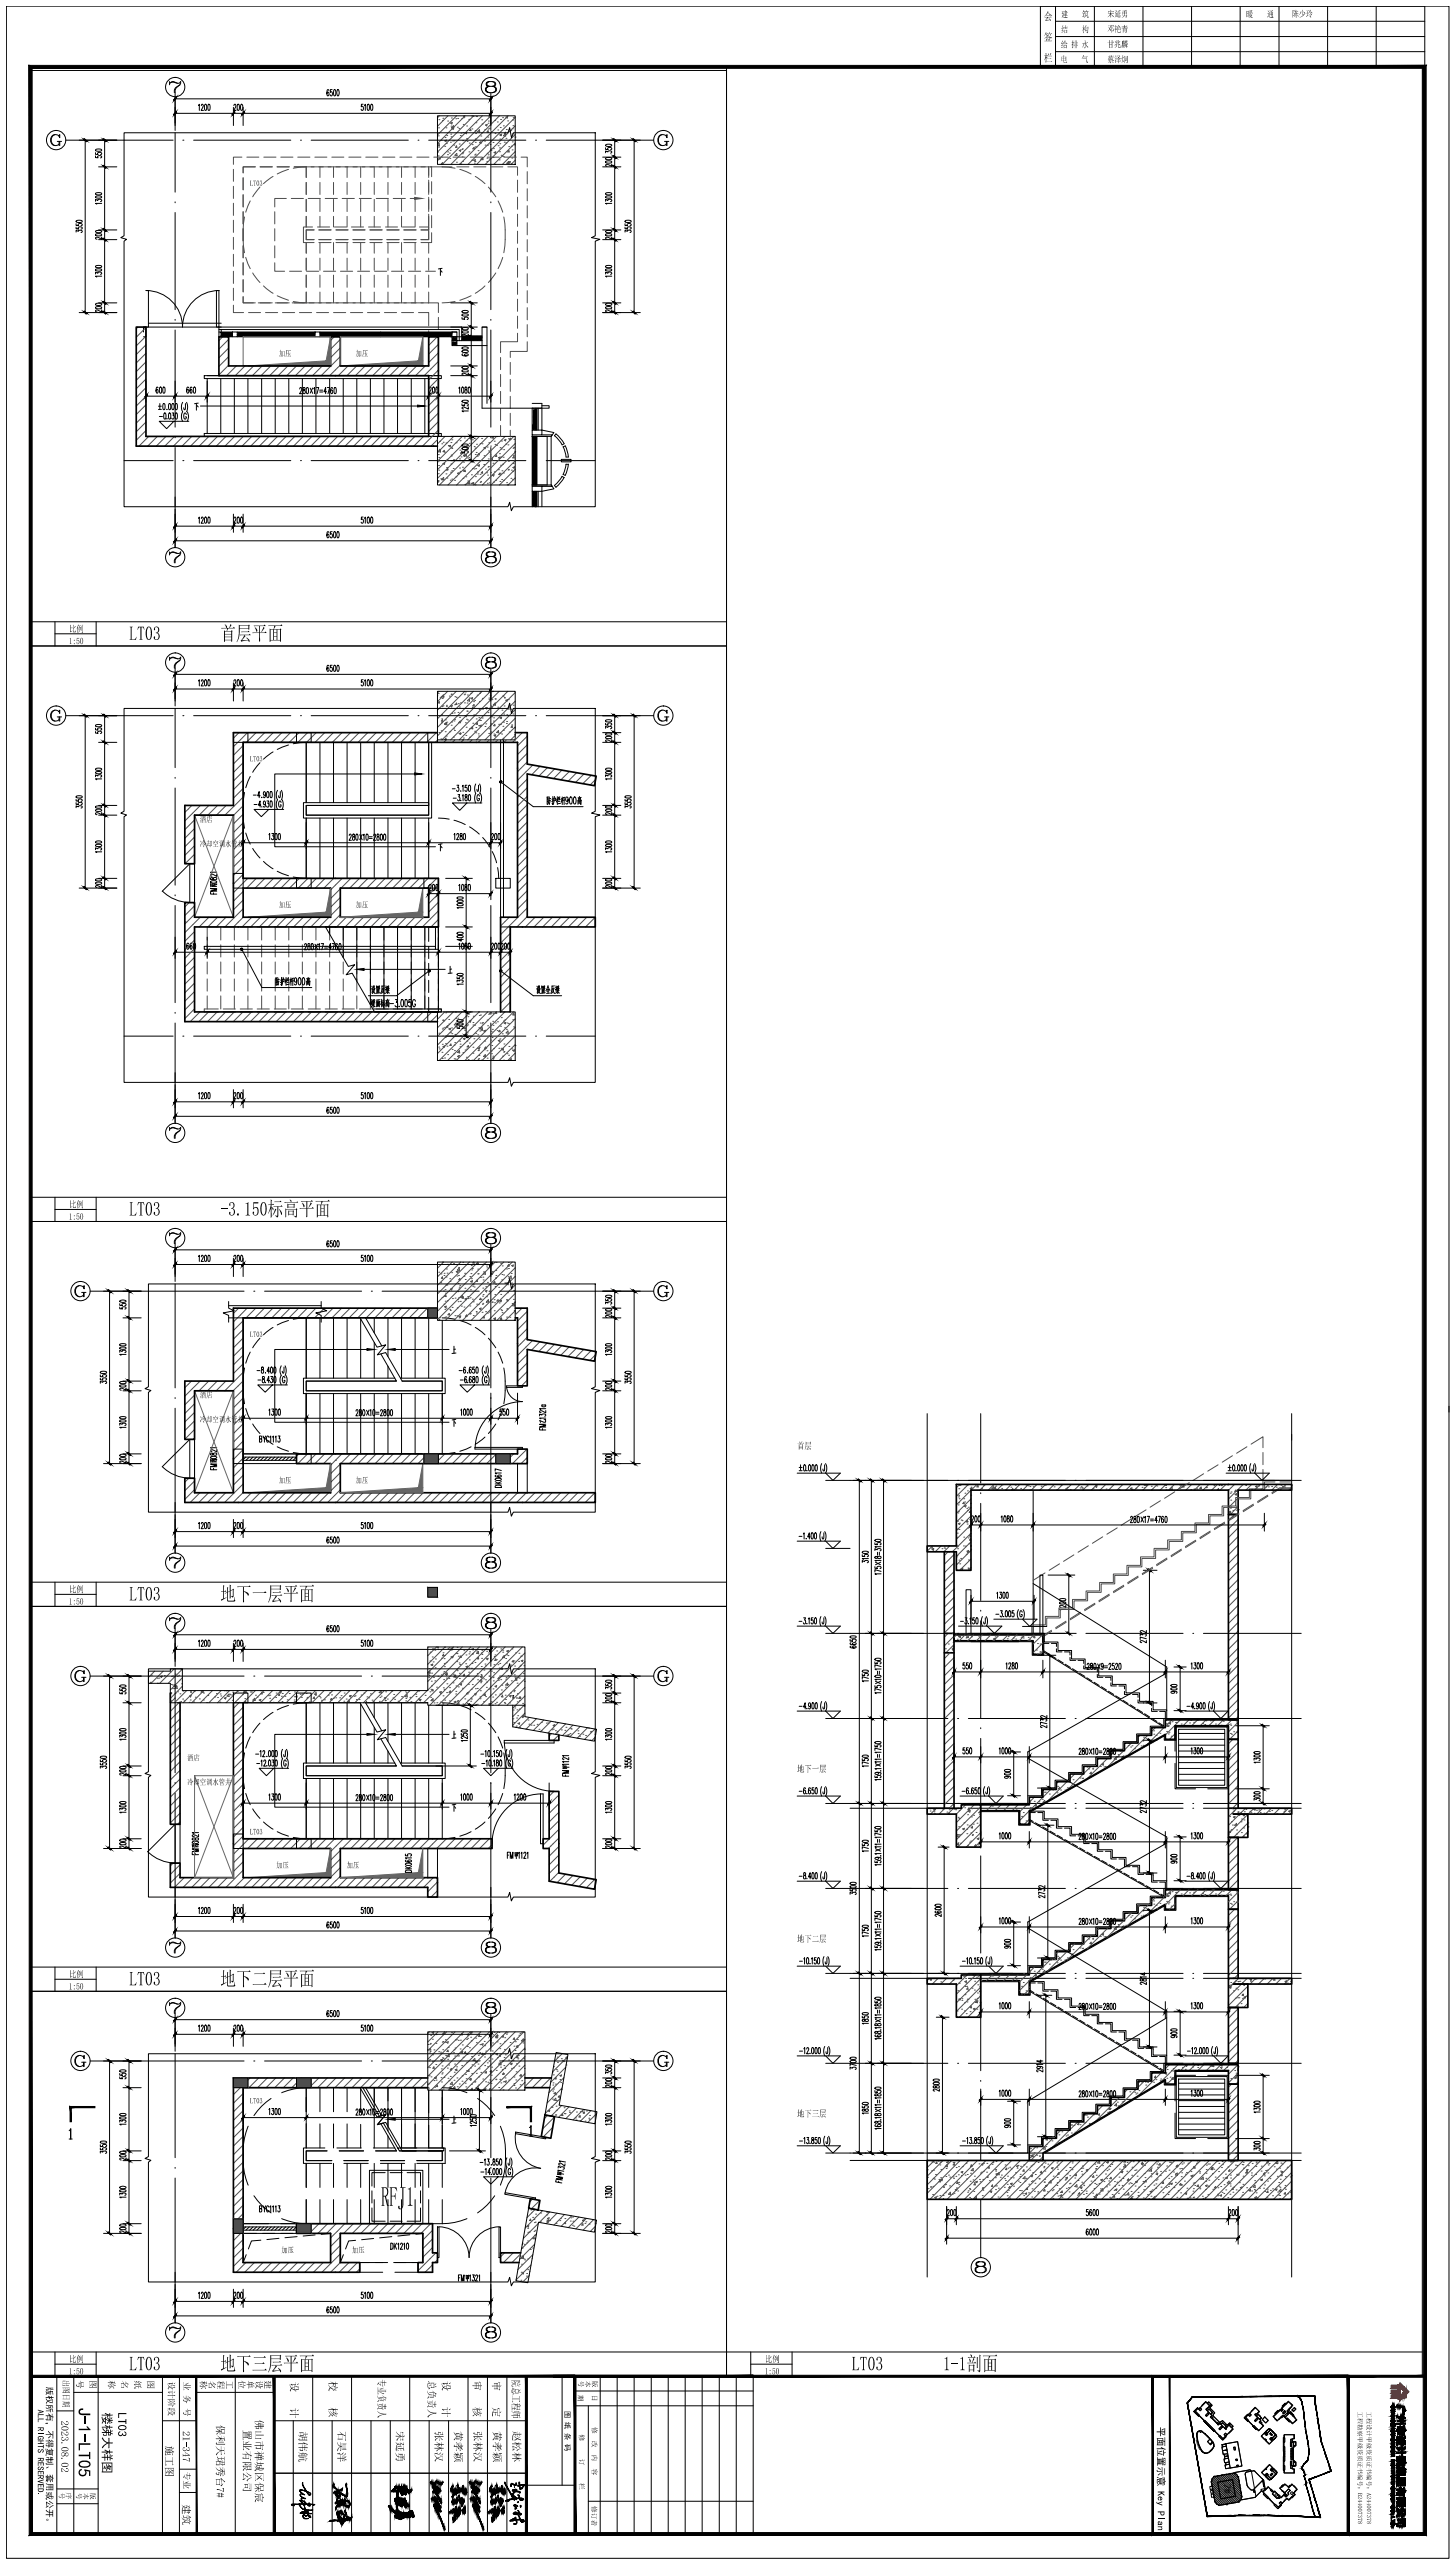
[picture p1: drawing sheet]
<svg xmlns="http://www.w3.org/2000/svg" width="599mm" height="1056mm" viewBox="0 0 599 1056" stroke-linecap="round" stroke-linejoin="round" font-family="sans-serif">
<g fill="none" stroke="#000" stroke-width=".41">
<path d="M2.6 2.5h593.9v1051h-593.9zM434.6 15h152M434.6 8.8h152M434.6 2.5v25M450.6 2.5v25M470.6 2.5v25M490.6 2.5v25M510.6 2.5v25M526.6 2.5v25M546.6 2.5v25M566.6 2.5v25M12.6 29h286.5v237h-286.5z"/>
<path d="M69.8 34.5l1-.9 2.2 .7h.7l.7-.7-.3 1.3a3.1 3.1 0 0 0-2 3.3v15.5M69.8 33.6v1.3M70.2 34l1.3-.2 1.5 .5M74.1 34.9l-2 1.5-.3 1.8M135.4 37.3l-.3-.4a1.99 1.99 0 0 0-.1 2.6 .76 .76 0 0 0 .5-.8 .76 .76 0 0 0-.7-.7l-.2 .6M136.7 36.9h-.7v1a.74 .74 0 0 1 .9 .7 .74 .74 0 0 1-.9 .8l-.1-.4M137.5 37l.2-.1a1.75 1.75 0 0 1 0 2.6l-.4-1.1zM138.9 37l.2-.1a1.75 1.75 0 0 1 0 2.6l-.5-1.1zM201.4 33.6l-.9 .2-.3 1.1a3 3 0 0 0 3.8 0v-.6a2.51 2.51 0 0 0-3.5 0l.3 1.1 .6 .2M202.1 38.2v15.5M202.7 33.6l1 .7-.3 1.1-.7 .2 1.3 .4 .4 .4v.9a3.2 3.2 0 0 1-4.5 0v-.9l.3-.4 1.2-.4-1.2 .8v.9l1.2 .9M203.4 35.8l.6 .6v.9l-1.3 .9"/>
<path d="M299.1 27.5h286.5v951h-286.5zM428.3 27.5v-25h158.3v25M434.6 21.3h152M22.6 55.4a2.4 2.4 0 0 0-1.6 2.3 2.4 2.4 0 0 0 1.6 2.2M23.6 58.2h1.8M24.3 56.1l.3 .6v-1.3l-.3 .7a2.15 2.15 0 0 0-2.9 .1 2.15 2.15 0 0 0 0 3 2.15 2.15 0 0 0 2.9 .1M24.3 58.2v1.7M24.6 58.2v1.7M27.1 57.7h44.2M35.1 57.7v71M43.1 57.7h.1M43.1 57.7v71"/>
<path d="M51.1 54.7h158l.7-2.1 .8 4.2 .7-2.1h33.8v42.4l-1.6 .8 3.5 .7-1.9 .7v109.4h-33.8l-.8 1.6-.7-3.5-.7 1.9h-158v-109.4l1-.7-2.4-.7 1.4-.8zM72.1 40.7h130M72.1 46.7h.1M72.1 46.7h130M72.1 54.7v24.4M75.3 57.7h.4M79.7 57.7h40M81.7 43.4l.4-.5v2.6M82.9 43.5l.5-.6 .3 .7-.9 1.9h1M84.3 43.1l.3-.2a1.82 1.82 0 0 1 0 2.6l-.4-1.1zM85.7 43.1l.2-.2a1.68 1.68 0 0 1 0 2.6l-.3-1.1zM96.1 44.2v7.5"/>
<path d="M96.3 43.5l.6-.6 .2 .7-.9 1.9h1M97.8 43.1l.2-.2a1.68 1.68 0 0 1 0 2.6l-.4-1.1zM99.2 43.1l.2-.2a1.68 1.68 0 0 1 0 2.6l-.4-1.1zM100.1 44.2v7.5M123.7 57.7h.4M128.1 57.7h40M149.5 42.9h-.7v1a.83 .83 0 0 1 1 .6 .83 .83 0 0 1-.6 1l-.5-.5M150.1 43.4l.3-.5v2.6M151.3 43.1l.3-.2a1.82 1.82 0 0 1 0 2.6l-.4-1.1zM152.7 43.1l.2-.2a1.68 1.68 0 0 1 0 2.6l-.4-1.1zM172.1 57.7h.4M176.5 57.7h40"/>
<path d="M180.1 47.7h32v20h-32zM202.1 54.7v24.4M220.5 57.7h.4M224.9 57.7h44.2M249.4 59.6l1.4-.2 1.1 .4a1.68 1.68 0 0 1-2.6 0zM253.1 57.7h.1M253.1 57.7v71M261.1 57.7v71M272.6 55.4a2.43 2.43 0 0 0-1.6 2.3 2.43 2.43 0 0 0 1.6 2.2M273.6 58.2h1.8M274.3 56.1l.3 .6v-1.3l-.3 .7a2.2 2.2 0 0 0-3.5 1 2.2 2.2 0 0 0 2.3 2.8l1.2-.6M274.3 58.2v1.7"/>
<path d="M274.6 58.2v1.7M39.3 64.2v.7h1a.74 .74 0 0 1 .7-.8 .74 .74 0 0 1 .7 .8l-.3 .1M39.3 62.9v.7h1a.83 .83 0 0 1 .6-1 .83 .83 0 0 1 1 .5l-.5 .6M39.5 61.5l1.3-.2 1.1 .5a1.82 1.82 0 0 1-2.6 0zM39.5 79.5l1.3-.2 1.1 .4a1.68 1.68 0 0 1-2.6 0zM40.6 68.7h7.5M248.1 68.7h7.5M248.1 64.7h7.5M249.3 62.9v-.7l1 .3a.76 .76 0 0 1 .9-.4 .76 .76 0 0 1 .5 .8l-.3 .2M249.3 60.8v.7h1a.74 .74 0 0 1 .7-.8 .74 .74 0 0 1 .7 .8l-.3 .2M249.4 66.4l1.4-.2 1.1 .4a1.68 1.68 0 0 1-2.6 0zM249.4 65l1.4-.2 1.1 .5a1.82 1.82 0 0 1-2.6 0z"/>
<path d="M249.4 79.5l1.4-.2 1.1 .4a1.68 1.68 0 0 1-2.6 0zM251.9 67.6v.9l-2.1-.9-.5 .6 .6 .3M31.3 95.6v-.7l1 .3a.76 .76 0 0 1 .8-.4 .76 .76 0 0 1 .6 .8l-.3 .2M31.3 93.5v.7h1a.83 .83 0 0 1 .6-.9 .83 .83 0 0 1 1 .5l-.5 .6M31.3 92.1v.7h1a.74 .74 0 0 1 .7-.8 .74 .74 0 0 1 .7 .8l-.3 .2M31.5 90.9l1.3-.2 1.1 .4a1.68 1.68 0 0 1-2.6 0zM39.3 82.9v-.8l1 .4a.75 .75 0 0 1 .9-.5 .75 .75 0 0 1 .5 .9l-.3 .1M39.5 80.9l1.3-.3 1.1 .5a1.82 1.82 0 0 1-2.6 0zM39.5 96.4l1.3-.2 1.1 .4a1.82 1.82 0 0 1-2.6 0zM39.5 95.1l1.3-.2 1.1 .3a1.68 1.68 0 0 1-2.6 0zM40.6 94.7h7.5M40.6 98.7h7.5"/>
<path d="M41.9 83.8h-2.6l.5 .3M41.9 97.6v1l-1.6-.9-.8 .1-.2 .4 .7 .3M72.1 83.1v.4M72.1 87.5v40M202.1 83.1v.4M202.1 87.5v40M248.1 94.7h7.5M248.1 98.7h7.5M249.3 82.9v-.8l1 .4a.75 .75 0 0 1 .9-.5 .75 .75 0 0 1 .5 .9l-.3 .1M249.4 80.9l1.4-.3 1.1 .5a1.82 1.82 0 0 1-2.6 0zM249.4 96.4l1.4-.2 1.1 .4a1.82 1.82 0 0 1-2.6 0zM249.4 95.1l1.4-.2 1.1 .3a1.68 1.68 0 0 1-2.6 0z"/>
<path d="M251.9 83.8h-2.6l.5 .3M251.9 97.6v1l-2.1-.9-.5 .5 .6 .3M257.3 95.6v-.7l1 .3a.75 .75 0 0 1 .8-.4 .75 .75 0 0 1 .6 .8l-.3 .2M257.3 93.5v.7h1a.83 .83 0 0 1 .6-.9 .83 .83 0 0 1 1 .5l-.5 .6M257.3 92.1v.7h1a.74 .74 0 0 1 .7-.8 .74 .74 0 0 1 .7 .8l-.3 .2M257.5 90.9l1.3-.2 1.1 .4a1.68 1.68 0 0 1-2.6 0zM39.3 112.8v-.7l1 .4a.75 .75 0 0 1 .9-.5 .75 .75 0 0 1 .5 .8l-.3 .2M39.5 110.9l1.3-.2 1.1 .4a1.68 1.68 0 0 1-2.6 0zM39.5 109.5l1.3-.2 1.1 .4a1.82 1.82 0 0 1-2.6 0zM41.9 113.7h-2.6l.5 .4M89.1 119.6h1v15.1h-1zM90.2 119.6a15 15 0 0 0-15.1 15.1 15 15 0 0 0-15-15.1h1v15.1h-1"/>
<path d="M181.3 110.6v2.8M181.5 111.4l.5 .7M182 110.5l-1.5 .2M249.3 112.8v-.7l1 .4a.75 .75 0 0 1 .9-.5 .75 .75 0 0 1 .5 .8l-.3 .2M249.4 110.9l1.4-.2 1.1 .4a1.68 1.68 0 0 1-2.6 0zM249.4 109.5l1.4-.2 1.1 .4a1.82 1.82 0 0 1-2.6 0zM251.9 113.7h-2.6l.5 .4M32.6 128.7h15.5M39.5 126.4l1.3-.2 1.1 .4a1.68 1.68 0 0 1-2.6 0zM39.5 125l1.3-.2 1.1 .5a1.82 1.82 0 0 1-2.6 0zM40.6 124.7h7.5M41.9 127.6v.9l-1.6-.8-.8 .1-.2 .4 .7 .3"/>
<path d="M59.1 135.7v-1h131v5.6h-1v-4.6h-99M60.1 134.7h-1v2M60.1 134.7v4h-1M61.1 133.1h30M72.1 131.5v.4M72.1 135.9v40M90.1 138.7h5.6M90.1 136.7h5.6M91.1 134.7h-1v4h1M91.1 135.7v1M95.7 136.7h2v2h-2zM95.7 136.9l-.2 .3 .2 1-.2 .3-.4-.3 .4-1-.4-.3-.2 .3 .2 1-.2 .3-.3-.3 .3-1-.3-.3-.2 .3 .2 1-.2 .3-.3-.3 .3-1-.3-.3-.3 .3 .2 1.2-.4-.2 .2-1-.2-.3-.3 .3 .2 1.2-.5-.2 .2-1.2-.4 .2 .1 1.2-.4-.2 .2-1.2-.5 .2 .2 1.2-.4-.2 .2-.8-.2-.5-.3 .3 .2 .6a.38 .38 0 0 1 .1 .6 .38 .38 0 0 1-.6 0 .38 .38 0 0 1 .1-.6l.1-.8-.5 .2a.7 .7 0 0 1-.1 1.2l.1-1.2-.2-.3-.3 .3"/>
<path d="M97.7 137.7v.7M97.7 137l.4 .2-.3 1 .3 .3 .3-.3-.2-1.2 .4 .2-.2 1 .2 .3 .3-.3-.2-1.2 .4 .2-.2 1 .2 .3 .3-.3-.1-1.2 .4 .2-.3 1 .3 .3 .3-.3-.2-1.2 .4 .2-.2 1 .2 .3 .3-.3-.2-1.2 .4 .2-.2 1 .2 .3 .3-.3-.1-1.2 .4 .2-.3 1 .3 .3 .3-.3-.3-1 .4-.2-.1 1.2 .2 .3 .3-.3-.3-1 .3-.3 .3 .3-.3 1 .3 .3 .2-.3-.2-1 .2-.3 .3 .3-.3 1 .3 .3 .2-.3-.2-1 .2-.3 .3 .3-.3 1 .3 .3 .3-.3-.3-1 .3-.3 .3 .3-.3 1 .3 .3 .2-.3-.2-1 .2-.3 .3 .3-.3 1 .3 .3 .2-.3-.2-1 .2-.3 .4 .3-.4 1 .4 .3 .2-.3-.2-1 .2-.3 .3 .3-.3 1 .3 .3 .2-.3-.2-1 .2-.3 .3 .3-.3 1 .3 .3 .3-.3-.3-1 .3-.3 .2 .3-.2 1 .2 .3 .3-.3-.3-1 .3-.3 .2 .3-.2 1 .2 .3 .3-.3-.3-1 .3-.3 .3 .3-.3 1 .3 .3 .3-.3-.3-1 .3-.3 .2 .3-.2 1 .2 .3 .3-.3-.3-1 .3-.3 .2 .3-.2 1 .2 .3 .4-.3-.4-1 .4-.3 .2 .3-.2 1 .2 .3 .3-.3-.3-1 .3-.3 .2 .3-.2 1 .2 .3 .3-.3-.3-1 .3-.3 .3 .3-.3 1 .3 .3 .2-.3-.2-1 .2-.3 .3 .3-.3 1 .3 .3 .2-.3-.2-1 .2-.3 .3 .3-.3 1 .3 .3 .3-.3-.3-1 .3-.3 .3 .3-.3 1 .3 .3 .2-.3-.2-1 .2-.3 .3 .3-.3 1 .3 .3 .2-.3-.2-1 .2-.3 .4 .3-.4 1 .4 .3 .2-.3-.2-1 .2-.3 .3 .3-.3 1 .3 .3 .2-.3-.2-1 .2-.3 .3 .3-.3 1 .3 .3 .3-.3-.3-1 .3-.3 .2 .3-.2 1 .2 .3 .3-.3-.3-1 .3-.3 .2 .3-.2 1 .2 .3 .3-.3-.3-1 .3-.3 .3 .3-.3 1 .3 .3 .3-.3-.3-1 .3-.3 .2 .3-.2 1 .2 .3 .3-.3-.3-1 .3-.3 .2 .3-.2 1 .2 .3 .4-.3-.4-1 .4-.3 .2 .3-.2 1 .2 .3 .3-.3-.3-1 .3-.3 .2 .3-.2 1 .2 .3 .3-.3-.3-1 .3-.3 .3 .3-.3 1 .3 .3 .2-.3-.2-1 .2-.3 .3 .3-.3 1 .3 .3 .2-.3-.2-1 .2-.3 .3 .3-.3 1 .3 .3 .3-.3-.3-1 .3-.3 .3 .3-.3 1 .3 .3 .2-.3-.2-1 .2-.3 .3 .3-.3 1 .3 .3 .2-.3-.2-1 .2-.3 .4 .3-.4 1 .4 .3 .2-.3-.2-1 .2-.3 .3 .3-.3 1 .3 .3 .2-.3-.2-1 .2-.3 .3 .3-.3 1 .3 .3 .3-.3-.3-1 .3-.3 .2 .3-.2 1 .2 .3 .3-.3-.3-1 .3-.3 .2 .3-.2 1 .2 .3 .3-.3-.3-1 .3-.3 .3 .3-.3 1 .3 .3 .3-.3-.3-1 .3-.3 .2 .3-.2 1 .2 .3 .3-.3-.3-1 .3-.3 .2 .3-.2 1 .2 .3 .4-.3-.4-1 .4-.3 .2 .3-.2 1 .2 .3 .3-.3-.3-1 .3-.3 .2 .3-.2 1 .2 .3 .3-.3-.3-1 .3-.3 .3 .3-.3 1 .3 .3 .2-.3-.2-1 .2-.3 .3 .3-.3 1 .3 .3 .2-.3-.2-1 .2-.3 .3 .3-.3 1 .3 .3 .3-.3-.3-1 .3-.3 .3 .3-.3 1 .3 .3 .2-.3-.2-1 .2-.3 .3 .3-.3 1 .3 .3 .2-.3-.2-1 .2-.3 .4 .3-.4 1 .4 .3 .2-.3-.2-1 .2-.3 .3 .3-.3 1 .4 .2M97.7 138.7h32M97.7 136.7h32M129.7 136.7h2v2h-2zM129.7 137v.7M131.7 138.7h64.8M131.7 136.7h56.4M152 137l.5 .2-.3 1zM156.7 136.7v2M158.4 137.2l-.5-.2 .2 1.2-.3 .3-.2-.3 .2-1-.4-.2 .2 1.2-.3 .3-.2-.3 .2-1-.4-.2 .2 1.2-.4 .3-.2-.3 .2-1-.4-.2 .2 1.2-.3 .3-.2-.3 .2-1-.4-.2 .2 1.2-.3 .3-.3-.3 .3-1-.5-.2 .2 1.2-.2 .3-.3-.3 .3-1-.5-.2 .2 1.2-.3 .3-.2-.3 .2-1-.2-.3-.3 .3 .3 1-.3 .3-.3-.3 .3-1-.3-.3-.2 .3 .2 1-.2 .3-.3-.3 .3-1-.3-.3-.2 .3 .2 1-.2 .3-.4-.3 .4-1-.4-.3-.2 .3 .2 1.2-.5-.2-.2 .3-.3-.3 .3-1-.3-.3-.3 .3 .3 1-.3 .3-.2-.3 .2-1-.2-.3-.3 .3 .3 1-.3 .3-.3-.3 .3-1-.3-.3-.2 .3 .2 1-.2 .3-.3-.3 .3-1-.3-.3-.3 .3 .3 1-.3 .3-.2-.3 .2-1-.2-.3-.3 .3 .3 1-.3 .3-.2-.3 .2-1-.2-.3-.4 .3 .4 1-.4 .3-.2-.3 .2-1-.2-.3-.3 .3 .3 1-.3 .3-.2-.3 .2-1-.2-.3-.3 .3 .3 1-.3 .3-.3-.3 .3-1-.3-.3-.2 .3 .2 1-.2 .3-.3-.3 .3-1-.3-.3-.3 .3 .3 1-.3 .3-.2-.3 .2-1-.2-.3-.3 .3 .3 1-.3 .3-.3-.3 .3-1-.3-.3-.2 .3 .2 1-.2 .3-.3-.3 .3-1-.3-.3-.2 .3 .2 1-.2 .3-.4-.3 .4-1-.4-.3-.2 .3 .2 1-.2 .3-.3-.3 .3-1-.3-.3-.2 .3 .2 1-.2 .3-.3-.3 .3-1-.3-.3-.3 .3 .3 1-.3 .3-.2-.3 .2-1-.2-.3-.3 .3 .3 1-.3 .3-.3-.3 .3-1-.3-.3-.2 .3 .2 1-.2 .3-.3-.3 .3-1-.3-.3-.3 .3 .3 1-.3 .3-.2-.3 .2-1-.2-.3-.3 .3 .3 1-.3 .3-.2-.3 .2-1-.2-.3-.4 .3 .4 1-.4 .3-.2-.3 .2-1-.2-.3-.3 .3 .3 1-.3 .3-.2-.3 .2-1-.2-.3-.3 .3 .3 1-.3 .3-.3-.3 .3-1-.3-.3-.3 .3 .3 1-.3 .3-.2-.3 .2-1-.2-.3-.3 .3 .3 1-.3 .3-.2-.3 .2-1-.2-.3-.3 .3 .3 1-.3 .3-.3-.3 .3-1-.3-.3-.2 .3 .2 1-.2 .3-.3-.3 .3-1-.3-.3-.2 .3 .2 1-.2 .3-.4-.3 .4-1-.4-.3-.2 .3 .2 1-.2 .3-.3-.3 .3-1-.3-.3-.2 .3 .2 1-.2 .3-.3-.3 .3-1-.3-.3-.3 .3 .3 1-.3 .3-.3-.3 .3-1-.3-.3-.2 .3 .2 1-.2 .3-.3-.3 .3-1-.3-.3-.2 .3 .2 1-.2 .3-.3-.3 .3-1-.3-.3-.3 .3 .3 1-.3 .3-.2-.3 .2-1-.2-.3-.3 .3 .3 1-.3 .3-.2-.3 .2-1-.2-.3-.4 .3 .4 1-.4 .3-.2-.3 .2-1-.2-.3-.3 .3 .3 1-.3 .3-.2-.3 .2-1-.2-.3-.3 .3 .3 1-.3 .3M180.7 137.2l.3 1-.3 .3-.2-.3z"/>
<path d="M180.7 137.2l.3-.3 .3 .3-.2 1.2 .5-.2-.3-.8 .3-.5 .2 .3-.2 .6a.38 .38 0 0 0-.1 .6 .38 .38 0 0 0 .6 0 .38 .38 0 0 0-.1-.6l-.2-.6 .3-.3 .2 .3-.1 1.2a.78 .78 0 0 0 .1-1.2l.5-.2-.1 .8a.38 .38 0 0 0-.1 .6 .38 .38 0 0 0 .6 0 .38 .38 0 0 0-.1-.6l-.2-.6 .3-.3 .2 .3-.2 1 .4 .2-.2-1.2 .5-.2-.2 1.2 .5 .2-.2-1.2 .4-.2-.2 1.2 .5 .2-.2-1.2 .4-.2v1.4a.78 .78 0 0 0 .1-1.2l.5-.2-.1 .8a.38 .38 0 0 0-.1 .6 .38 .38 0 0 0 .6 0 .38 .38 0 0 0-.1-.6l-.2-.6 .2-.3 .3 .3-.3 1.1 .3 .2M183.4 137.2l-.4-.2 .1 .8a.38 .38 0 0 1 .1 .6 .38 .38 0 0 1-.6 0 .38 .38 0 0 1 .1-.6l.2-.6-.3-.3-.3 .3 .2 1.2-.4-.2 .2-.8-.2-.5-.3 .3 .2 .6a.38 .38 0 0 1 .1 .6 .38 .38 0 0 1-.6 0 .38 .38 0 0 1 .1-.6l.2-.6-.2-.3-.3 .3 .3 1-.5 .2 .2-1.2-.4-.2 .1 1.2-.4 .2 .1-1.2-.4-.2 .2 1.2-.5 .2 .2-1.2-.4-.2 .2 1.2-.3 .3-.3-.3 .3-1-.3-.3-.2 .3 .2 1-.2 .3-.3-.3 .3-1-.3-.3-.3 .3 .3 1-.3 .3-.3-.3 .3-1-.3-.3-.2 .3 .2 1-.2 .3-.3-.3 .3-1-.3-.3-.2 .3 .2 1-.2 .3-.3-.3 .3-1-.3-.3-.3 .3 .3 1-.3 .3-.3-.3 .3-1-.3-.3-.2 .3 .2 1-.2 .3-.3-.3 .3-1-.3-.3-.2 .3 .2 1-.2 .3-.3-.3 .3-1-.3-.3-.3 .3 .3 1-.3 .3-.2-.3 .2-1-.2-.3-.3 .3 .3 1-.3 .3-.3-.3 .3-1-.3-.3-.3 .3 .3 1-.3 .3-.2-.3 .2-1-.2-.3-.3 .3 .3 1-.3 .3-.2-.3 .2-1-.2-.3-.3 .3 .3 1-.3 .3-.3-.3 .3-1-.3-.3-.3 .3 .3 1-.3 .3-.2-.3 .2-1-.2-.3-.3 .3 .3 1-.3 .3-.2-.3 .2-1-.2-.3-.3 .3 .3 1-.3 .3-.3-.3 .3-1-.3-.3-.2 .3 .2 1-.2 .3-.3-.3 .3-1-.3-.3-.3 .3 .3 1-.3 .3-.3-.3 .3-1-.3-.3-.2 .3 .2 1-.2 .3-.3-.3 .3-1-.3-.3-.2 .3 .2 1-.2 .3-.3-.3 .3-1-.3-.3-.3 .3 .3 1-.3 .3-.3-.3 .3-1-.3-.3-.2 .3 .2 1-.2 .3-.3-.3 .3-1-.3-.3-.2 .3 .2 1-.2 .3-.3-.3 .3-1-.3-.3-.3 .3 .3 1-.3 .3-.2-.3 .2-1-.2-.3-.3 .3 .3 1-.3 .3-.3-.3 .3-1-.3-.3-.3 .3 .3 1-.3 .3-.2-.3 .2-1-.2-.3-.3 .3 .3 1-.3 .3-.2-.3 .2-1-.2-.3-.3 .3 .3 1-.3 .3-.3-.3 .3-1-.3-.3-.3 .3 .3 1-.3 .3-.2-.3 .2-1-.2-.3-.3 .3 .3 1-.3 .3-.2-.3 .2-1-.2-.3-.3 .3 .3 1-.3 .3-.3-.3 .3-1-.3-.3-.2 .3 .2 1-.2 .3-.3-.3 .3-1-.3-.3-.3 .3 .3 1-.3 .3-.3-.3 .3-1-.3-.3-.2 .3 .2 1-.2 .3-.3-.3 .3-1-.3-.3-.2 .3 .2 1-.2 .3-.3-.3 .3-1-.3-.3-.3 .3 .3 1-.3 .3-.3-.3 .3-1-.3-.3-.2 .3 .2 1-.2 .3-.3-.3 .3-1-.3-.3-.2 .3 .2 1-.2 .3-.3-.3 .3-1-.3-.3-.3 .3 .3 1-.3 .3-.2-.3 .2-1-.2-.3-.3 .3 .3 1-.3 .3-.3-.3 .3-1-.3-.3-.2 .3 .2 1-.2 .3-.3-.3 .3-1-.3-.3-.3 .3 .3 1-.3 .3-.2-.3 .2-1-.2-.3-.3 .3 .3 1-.3 .3-.2-.3 .2-1-.2-.3-.4 .3 .4 1-.4 .3M185.6 124.7h10.9M185.6 134.7h10.9M186.1 136.7h2v2h-2zM186.1 138.7v1.6M187.9 138.9l-.3 .4-1-.4-.3 .4 .3 .2 1.2-.2-.2 .5-1-.3-.3 .3 .3 .2 1-.2 .2 .4-1.2-.2-.3 .3M188.1 138.7v1.6h1M190.1 138.3h8.4M190.2 130.7v.7h1a.74 .74 0 0 1 .7-.9 .74 .74 0 0 1 .8 .9l-.4 .2M190.2 138.5l.3 .2-.3 1.1 .3 .3 .3-.3-.3-1.1 .3-.2 .2 .2-.2 1.1 .2 .3 .3-.3-.3-1.1 .3-.2 .2 .2-.2 1.1 .2 .3 .4-.3-.4-1.1 .4-.2 .2 .2-.2 1.1 .2 .3 .3-.3-.3-1.1 .3-.2 .2 .2-.2 1.1 .2 .3 .3-.3-.3-1.1 .3-.2 .3 .2-.3 1.1 .3 .3 .2-.3-.1-1.2 .4 .1-.3 1.1 .3 .3 .3-.3-.2-1.2 .4 .1-.2 1.3 .5-.2-.2-1.2 .5 .1-.2 1.3 .4-.2-.2-1.2 .5 .1-.3 .9 .3 .5 .2-.3-.2-.6a.38 .38 0 0 1 0-.6 .38 .38 0 0 1 .5 0 .38 .38 0 0 1-.1 .6v.8l.4-.2a.7 .7 0 0 1 .2-1.2l-.2 1.2 .3 .3 .2-.3-.2-.6a.38 .38 0 0 1-.1-.6 .38 .38 0 0 1 .6 0 .38 .38 0 0 1-.1 .6l-.1 .1a.39 .39 0 0 0-.1 .6 .39 .39 0 0 0 .6 0 .39 .39 0 0 0-.2-.6v-.7l.4 .2a.7 .7 0 0 0 .2 1.2l-.1-.8a.38 .38 0 0 1-.1-.6 .38 .38 0 0 1 .6 0 .38 .38 0 0 1-.1 .6l-.2 .6 .3 .3 .2-.3-.2-.6a.38 .38 0 0 1-.1-.6 .38 .38 0 0 1 .6 0 .38 .38 0 0 1-.1 .6l-.2 .7 .3 .2M190.3 129.4l2-.1 .5 .5-.5 .3h-1.6l-.5-.3z"/>
<path d="M190.3 128.1l1.4-.3 1.1 .5a1.9 1.9 0 0 1-2.6 0zM190.3 136.4l2-.1 .5 .4a1.9 1.9 0 0 1-2.6 0zM190.3 135.1l1.4-.2 1.1 .4a1.75 1.75 0 0 1-2.6 0zM192.8 137.6v1l-1.3-.7a.66 .66 0 0 0-.8-.3 .66 .66 0 0 0-.4 .8l.5 .1M194 124.7h.1M194 124.7v65M198.5 134.7h2v31.4M200.5 134.7h-2v33.4h20.6M202.1 131.5v.4M202.1 135.9v40M248.1 128.7h15.5M248.1 124.7h7.5"/>
<path d="M249.4 126.4l1.4-.2 1.1 .4a1.68 1.68 0 0 1-2.6 0zM249.4 125l1.4-.2 1.1 .5a1.82 1.82 0 0 1-2.6 0zM251.9 127.6v.9l-1.9-.9a.46 .46 0 0 0-.7 .4 .46 .46 0 0 0 .6 .5M60.1 156.9v8.7M65 159.7l-.2-.3a1.73 1.73 0 0 0-.1 2.5 .78 .78 0 0 0 .4-.8 .78 .78 0 0 0-.6-.6l-.3 .5M65.8 159.5l.3-.1a1.82 1.82 0 0 1 0 2.5l-.5-1.1zM67.2 159.5l.2-.1a1.68 1.68 0 0 1 0 2.5l-.4-1.1zM77.7 159.7l-.3-.3a1.89 1.89 0 0 0-.1 2.5 .76 .76 0 0 0 .5-.8 .76 .76 0 0 0-.8-.6l-.1 .5M79 159.7l-.2-.3a1.73 1.73 0 0 0-.1 2.5 .78 .78 0 0 0 .4-.8 .78 .78 0 0 0-.7-.6l-.2 .5M79.8 159.5l.2-.1a1.82 1.82 0 0 1 0 2.5l-.4-1.1zM84.1 154.7h97.6v1.2h-97.6zM85.3 155.9v22.6"/>
<path d="M85.3 154.7h95.2M90.9 155.9v22.6M96.5 155.9v22.6M102.1 155.9v22.6M107.7 155.9v22.6M113.3 155.9v22.6M118.9 155.9v22.6M124.5 155.9v22.6M124.9 159.7l-.1 .5a1.35 1.35 0 0 1 .7 1.8l-.2 .1a.85 .85 0 0 1-.6-.9 .85 .85 0 0 1 .8-.7v-.8zM126.3 159.7l.2-.1a1.82 1.82 0 0 1 0 2.5l-.4-.4zM127.7 159.8l1 2.2M128.7 159.8l-1 2.1"/>
<path d="M130.1 155.9v22.6M130.3 159.6h.9l-.7 2.5M134.8 159.6h.9l-.7 2.5M135.7 155.9v22.6M136.9 160l-.2-.4a1.73 1.73 0 0 0-.1 2.5 .79 .79 0 0 0 .4-.8 .79 .79 0 0 0-.6-.6l-.3 .6M137.7 159.7l.2-.1a1.68 1.68 0 0 1 0 2.5l-.4-1.1zM141.3 155.9v22.6M146.9 155.9v22.6M152.5 155.9v22.6M158.1 155.9v22.6M163.7 155.9v22.6M169.3 155.9v22.6"/>
<path d="M174.9 155.9v22.6M176.5 156.9v8.7M176.7 160l.3-.6 .4 .2-.1 1.1-.7 1.2h1M178.2 159.5l.2-.1a1.68 1.68 0 0 1 0 2.5l-.4-1.1zM179.6 159.5l.2-.1a1.68 1.68 0 0 1 0 2.5l-.4-1.1zM180.5 155.9v22.6M185.6 150.7h10.9M185.6 154.7h10.9M186.1 140.3h2v2h-2zM187.9 140.7l-.3 .3-1.2-.2 .2 .4 1-.2 .3 .2-.3 .3-1-.3-.2 .5 1.2-.2 .3 .2-.3 .3-1-.3-.3 .3M188.1 142.3h12.4M188.9 159.8l.4-.4v2.5"/>
<path d="M190.1 140.3h8.4M190.2 159.5l.2-.1a1.68 1.68 0 0 1 0 2.5l-.4-1.1zM190.3 144.4l2-.1 .5 .4a1.9 1.9 0 0 1-2.6 0zM190.3 143.1l1.4-.3 1.1 .5a1.75 1.75 0 0 1-2.6 0zM190.3 152.4l2-.1 .5 .4a1.9 1.9 0 0 1-2.6 0zM190.3 151.1l1.4-.3 1.1 .5a1.75 1.75 0 0 1-2.6 0zM190.6 145.7l-.4 .3a1.82 1.82 0 0 0 2.6 0 .78 .78 0 0 0-.8-.3 .78 .78 0 0 0-.7 .7l.6 .2M191.5 159.5l-.1 .5a1.42 1.42 0 0 1 .8 1.8l-.2 .1a.87 .87 0 0 1-.6-.9 .87 .87 0 0 1 .8-.8v-.7zM192.8 153.6v1l-1.3-.7a.66 .66 0 0 0-.8-.3 .66 .66 0 0 0-.4 .8l.5 .1M192.9 159.5l.2-.1a1.68 1.68 0 0 1 0 2.5l-.4-1.1zM60.1 163.1h.1M60.1 163.1h142"/>
<path d="M65.2 167.3h1.2M65.2 168.6h1.2M65.6 171.5h1.3M65.8 166.2v2.1M67.2 166.3l.2-.1a1.68 1.68 0 0 1 0 2.5l-.4-1.1zM67.6 170.2l.2-.1a1.82 1.82 0 0 1 0 2.5l-.3-.5zM68.7 168.5l.1 .1M68.7 172.3l.1 .2M69.6 166.3l.1-.1a1.68 1.68 0 0 1 0 2.5l-.3-1.1zM69.6 170.2l.1-.1a1.68 1.68 0 0 1 0 2.5l-.3-1.1zM70.9 170.1h.7l-.4 .9a.75 .75 0 0 1 .5 .9 .75 .75 0 0 1-.8 .6l-.2-.4M71 166.3l.1-.1a1.68 1.68 0 0 1 0 2.5l-.4-1.1z"/>
<path d="M71.6 173.5l-3 3-3-3h12.1M72.1 179.9v.4M72.3 166.3l.2-.1a1.68 1.68 0 0 1 0 2.5l-.4-1.1zM72.3 170.2l.2-.1a1.68 1.68 0 0 1 0 2.5l-.4-1.1zM75.2 165.7a3.9 3.9 0 0 0 0 3.8M75.2 169.6a3.9 3.9 0 0 0 0 3.9M76.3 166.2l-.2 2.5-.3-.1-.2-.7M76.7 170.7l-.4-.6a1.47 1.47 0 0 0 0 2.5l.4-.6v-.4h-.4M76.8 165.7a4.4 4.4 0 0 1 0 3.8M77.1 169.6a3.9 3.9 0 0 1 0 3.9M80.9 166.1v2.8M81 166.9l.6 .7"/>
<path d="M81.6 166l-1.5 .2M82.5 167.2h92.4M84.1 178.5h97.6v1.2h-97.6zM85.3 179.7h95.2M123.4 160.2l.3-.6 .4 .1 .1 .6-.9 1.8h1M129.1 160.1l.4-.5v2.5M131.6 160.7h1.3M131.6 161.4h1.3M134.4 161.3h-1l.7-1.7v2.5M180.1 179.7h32v20h-32zM185.6 179.7h10.9M190.2 166.3v.7h1a.74 .74 0 0 1 .7-.8 .74 .74 0 0 1 .8 .8l-.4 .1"/>
<path d="M190.3 165l2-.2 .5 .4a1.9 1.9 0 0 1-2.6 0zM192.8 169.2h-2.6l.5 .4M192.8 167.5v1l-1.3-.7a.65 .65 0 0 0-.8-.3 .65 .65 0 0 0-.4 .8l.5 .1M202.1 179.9v.4M219.1 179.1v.6h7.8l.5-.6h-4.3M219.1 177.1h4v2h-4zM219.1 166.1h4v2h-4M219.1 179.7h2v20h-2zM219.1 179.7h6.2v20h-6.2M219.1 168.1v9M219.3 177.1h1M219.4 179.7l.1 .4 1.1-.3 .3 .3-.3 .2-1.1-.2-.2 .2 .2 .3 1.1-.3 .3 .3-.3 .3-1.1-.3-.2 .3 .2 .3 1.1-.3 .3 .3-.3 .2-1.1-.2-.2 .2 .2 .3 1.1-.3 .3 .3-.3 .2-1.1-.2-.2 .2 .2 .3 1.1-.3 .3 .3-.3 .3-1.1-.3-.2 .3 .2 .3 1.1-.3 .3 .3-.3 .2-1.1-.2-.2 .2 .2 .3 1.1-.3 .3 .3-.3 .3-1.1-.3-.2 .3 .2 .2 1.1-.2 .3 .2-.3 .3-1.1-.3-.2 .3 .2 .2 1.1-.2 .3 .2-.3 .3-1.1-.3-.2 .3 .2 .3 1.1-.3 .3 .3-.3 .3-1.1-.3-.2 .3 .2 .2 1.1-.2 .3 .2-.3 .3-1.1-.3-.2 .3 .2 .2 1.1-.2 .3 .2-.3 .3-1.1-.3-.2 .3 .2 .3 1.1-.3 .3 .3-.3 .3-1.1-.3-.2 .3 .2 .2 1.1-.2 .3 .2-.3 .3-1.1-.3-.2 .3 .2 .3 1.1-.3 .3 .3-.3 .2-1.1-.2-.2 .2 .2 .3 1.1-.3 .3 .3-.3 .2-1.1-.2-.2 .2 .2 .3 1.1-.3 .3 .3-.3 .3-1.1-.3-.2 .3 .2 .3 1.1-.3 .3 .3-.3 .2-1.1-.2-.2 .2 .2 .3 1.1-.3 .3 .3-.3 .2-1.1-.2-.2 .2 .2 .3 1.1-.3 .3 .3-.3 .3-1.1-.3-.2 .3 .2 .3 1.1-.3 .3 .3-.3 .2-1.1-.2-.2 .2 .2 .3 1.1-.3 .3 .3-.3 .3-1.1-.3-.2 .3 .2 .2 1.1-.2 .3 .2-.3 .3-1.1-.3-.2 .3 .2 .2 1.1-.2 .3 .2-.3 .3-1.1-.3-.2 .3 .2 .3 1.1-.3 .3 .3-.3 .3-1.1-.3-.2 .3 .2 .2 1.1-.2 .3 .2-.3 .3-1.1-.3-.2 .3 .2 .2 1.1-.2 .3 .2-.3 .3-1.1-.3-.2 .3 .2 .3 1.1-.3 .3 .3-.3 .3-1.1-.3-.2 .3 .2 .2 1.1-.2 .3 .2-.3 .3-1.1-.3-.2 .3 .2 .3 1.1-.3 .3 .3-.3 .2-1.2-.2 .1 .5 1.1-.3 .3 .3-.3 .2-1.2-.1 .1 .4 1.1-.3 .3 .3-.3 .3-1.2-.2 .1 .5 1.1-.3 .3 .3-.3 .2-1.2-.2 .1 .5 1.1-.3 .3 .3-.3 .2-1.2-.1 .1 .4 1.1-.3 .3 .3-.3 .3-1.2-.2 .1 .5 1.1-.3 .3 .3-.3 .2-1.2-.2 .1 .5 1.1-.3 .3 .3-.3 .3-1.1-.3-.1 .4"/>
<path d="M219.5 168.3l1.1 .3 .3-.3M219.5 168.9l1.4 .5-.3 .3 .3 .2-.3 .3 .3 .3-.3 .3 .3 .2-.3 .3 .3 .3-.3 .2 .3 .3-.3 .2 .3 .3-.3 .3 .3 1.3-.3 .3 .3 .3-.3 .2-1.1-.2 1.1-.3-1.1-.3 1.1-.3-1.1-.2 1.1-.3-1.1-.2 1.1-.3-1.1-.3 1.1-.3-1.1-.2 1.1-.3-1.1-.2 1.1-.3-1.1-.3 1.1-.2-1.1-.3 1.1-.3-1.1-.3 1.1-.2-1.1-.3 1.4-.5-.3-.3zM219.5 174.8h-.1a.7 .7 0 0 0 1.2 .2l.3 .3-.3 .3-1.1-.3-.2 .3 .2 .2 1.1-.2 .2 .4-1.3-.2-.2 .3 .2 .2 1.1-.2 .2 .4-1.3-.2-.2 .3 .2 .3 1.1-.3 .1 .5M220.1 179.7h.7M220.6 168.1v9M221.1 168.1v9M221.6 168.1v9M223.1 167.1h3v1h-7M223.1 177.1l4.9 1-1 1.5M223.1 168.1v9M226.9 179.7v20M228.2 179.5l.7-.8 1.6 1.5 1.8 2.5"/>
<path d="M228.3 179.4l1.5 1.5 1.6 2.3M51.1 189.7h20.2M72.1 184.3v41.2M75.3 189.7h.4M79.7 189.7h40M123.7 189.7h.4M128.1 189.7h40M172.1 189.7h.4M176.5 189.7h40M190.2 185.7v.7h1a.74 .74 0 0 1 .7-.8 .74 .74 0 0 1 .8 .8l-.4 .2M190.3 184.4l2-.1 .5 .5-.5 .3h-1.6l-.5-.3zM190.3 183.1l1.4-.3 1.1 .5a1.75 1.75 0 0 1-2.6 0z"/>
<path d="M202.1 184.3v41.2M219.1 199.7h7.8l.5 .6h-8.3v2h4v-2M219.1 199.7v.6M220 199.7h.8M220.5 189.7h.4M224.9 189.7h20.2M226.9 199.6h.1M227 199.7l1 1.6-4.9 1v6.4M231.1 189.2h4v1h-4zM231.4 196.2l.8 .5M231.4 196.1l-1.6 2.3-1.5 1.5 .6 .8M231.8 184l.9-.4 1.3 4.5"/>
<path d="M231.9 184l1.1 4.1M232.2 182.8l-.8 .4M232.3 196.6l-1.8 2.4-1.6 1.6M233 191.2h1M233 188.2h1M233 191.1l-1.1 4.2M234 191.1l-1.3 4.6-.9-.4M72.1 216.7h.1M72.1 216.7h130M81.7 213.4l.4-.5v2.6M82.9 213.6l.2-.7 .6 .5-.9 2.1h1M84.3 213l.3-.1a1.82 1.82 0 0 1 0 2.6l-.4-.5z"/>
<path d="M85.7 213l.2-.1a1.68 1.68 0 0 1 0 2.6l-.3-1.1zM96.1 211.7v7.5M96.3 213.6l.3-.7 .4 .1v.9l-.8 1.6h1M97.8 213l.2-.1a1.68 1.68 0 0 1 0 2.6l-.4-1.1zM99.2 213l.2-.1a1.68 1.68 0 0 1 0 2.6l-.4-1.1zM100.1 211.7v7.5M135.4 219.3l-.4-.4a1.99 1.99 0 0 0 0 2.6 .76 .76 0 0 0 .5-.8 .76 .76 0 0 0-.7-.7l-.2 .6M136.7 218.9h-.7v1a.74 .74 0 0 1 .9 .7 .74 .74 0 0 1-.9 .8l-.1-.4M137.5 219l.3-.1a1.82 1.82 0 0 1-.1 2.6l-.4-1.2zM138.9 219l.2-.1a1.68 1.68 0 0 1 0 2.6l-.5-1.2zM149.5 212.9h-.7v1a.83 .83 0 0 1 1 .6 .83 .83 0 0 1-.6 1l-.5-.5M150.1 213.4l.3-.5v2.6"/>
<path d="M151.3 213l.3-.1a1.82 1.82 0 0 1 0 2.6l-.4-.5zM152.7 213l.2-.1a1.68 1.68 0 0 1 0 2.6l-.4-1.1zM219.1 202.3v6.4M219.3 202.3h.9M220.2 208.7h.6M220.6 202.3v6.4M220.7 202.3l-.1 .5-.8-.3-.5 .3 .2 .2 1.1-.2 .2 .4-1.4-.1a.78 .78 0 0 0 1.2 .2l.2 .5-1.3-.2-.2 .2 .2 .3 1.1-.3 .2 .5-1.3-.2-.2 .2 .2 .3 1.1-.3 .2 .5-1.3-.2-.2 .3 .2 .3 1.1-.3 .2 .5-1.3-.2-.2 .2 .2 .3 1.1-.3 .2 .5-1.3-.2-.2 .2 .2 .3 1.1-.3 .3 .3-.3 .3-.8-.3-.5 .3 .2 .3 1.1-.3 .2 .4-1.3-.1-.2 .2 .2 .3 1-.3 .4 .3-.3 .3-1.1-.3-.2 .3 .2 .2 .9-.2 .5 .2-.3 .3-.8-.3-.5 .3 .2 .2 .9-.2 .5 .2-.3 .3-1.1-.3-.2 .4M221.1 202.3v6.4M221.6 202.3v6.4M69.8 228.1l1-.8 2.2 .6h.7l.7-.6-.3 1.2a3.2 3.2 0 0 0-2 3.3M69.8 227.3v1.2M70.2 227.7l1.3-.2 1.5 .4"/>
<path d="M72.1 222.7h130M74.1 228.5l-2 1.6-.3 1.7M201.4 227.3l-.9 .2-.3 1a3 3 0 0 0 3.8 0v-.6a2.69 2.69 0 0 0-3.5 0l.3 1.1 .6 .2M202.7 227.3l.7 .2 .3 .4-.3 1.1-.7 .2 1 .2 .7 .7-.4 1.2a3.4 3.4 0 0 1-4.1-.4l.3-1.3 1.2-.4-1.2 .9 .3 1.2 .9 .5M203.4 229.4l.6 .7v.8l-.6 .7-.7 .2M12.6 256h286.5M22.6 256v10M39.6 256v10M12.6 266h286.5v237h-286.5zM22.6 261h17M69.8 271.5l1-.9 2.2 .7h.7l.7-.7-.3 1.3a3.2 3.2 0 0 0-2 3.2M69.8 270.6v1.3"/>
<path d="M70.2 271l1.3-.2 1.5 .5M72.1 277.7h130M72.1 275.2v15.5M74.1 271.9l-2 1.5-.3 1.7M135.4 274.3l-.3-.4a1.89 1.89 0 0 0-.1 2.6 .76 .76 0 0 0 .5-.9 .76 .76 0 0 0-.7-.6l-.2 .6M136.7 273.9h-.7v1a.74 .74 0 0 1 .9 .7 .74 .74 0 0 1-.9 .8l-.1-.4M137.5 274.1l.2-.2a1.68 1.68 0 0 1 0 2.6l-.4-1.1zM138.9 274.1l.2-.2a1.68 1.68 0 0 1 0 2.6l-.5-1.1zM149.5 279.9h-.7v1a.83 .83 0 0 1 1 .6 .83 .83 0 0 1-.6 .9l-.5-.4M201.4 270.6l-.9 .2-.3 1.1a3 3 0 0 0 3.8 0v-.6a2.69 2.69 0 0 0-3.5 0l.3 1.1 .6 .1M202.1 275.2v15.5M202.7 270.6l.7 .2 .3 .5-.3 1.1-.7 .1 1.3 .5 .4 1.3a3.2 3.2 0 0 1-4.5 0l.3-1.3 1.2-.5-.6 .2-.6 .7 .3 1.3 .9 .4"/>
<path d="M203.4 272.7l.6 .7v.9l-1.3 .8M22.6 292.4a2.4 2.4 0 0 0-1.6 2.3 2.4 2.4 0 0 0 1.6 2.2M23.6 295.2h1.8M24.3 293.1l.3 .7v-1.4l-.3 .7a2.15 2.15 0 0 0-2.9 .1 2.15 2.15 0 0 0 0 3 2.15 2.15 0 0 0 2.9 .1M24.3 295.2v1.7M24.6 295.2v1.7M27.1 294.7h44.2M35.1 294.7v71M39.3 299.8v.7h1a.83 .83 0 0 1 .6-.9 .83 .83 0 0 1 1 .5l-.5 .6M39.5 298.5l1.3-.2 1.1 .5a1.82 1.82 0 0 1-2.6 0zM43.1 294.7h.1M43.1 294.7v71"/>
<path d="M51.1 291.7h158l.7-2.1 .8 4.2 .7-2.1h33.8v42.4l-1.6 .7 3.5 .8-1.9 .7v109.4h-33.8l-.8 1.6-.7-3.5-.7 1.9h-158v-109.4l1-.7-2.4-.8 1.4-.7zM72.1 283.7h.1M72.1 283.7h130M72.1 291.7v24.4M75.3 294.7h.4M79.7 294.7h40M81.7 280.4l.4-.5v2.5M82.9 280.5l.2-.6 .6 .5-.9 2h1M84.3 280l.3-.1a1.82 1.82 0 0 1 0 2.5l-.4-.4zM85.7 280l.2-.1a1.68 1.68 0 0 1 0 2.5l-.3-1zM96.1 281.2v7.5M96.3 280.5l.3-.6 .4 .1 .1 .7-.9 1.7h1"/>
<path d="M97.8 280l.2-.1a1.68 1.68 0 0 1 0 2.5l-.4-1zM99.2 280l.2-.1a1.68 1.68 0 0 1 0 2.5l-.4-1zM100.1 281.2v7.5M123.7 294.7h.4M128.1 294.7h40M150.1 280.4l.3-.5v2.5M151.3 280l.3-.1a1.82 1.82 0 0 1 0 2.5l-.4-.4zM152.7 280l.2-.1a1.68 1.68 0 0 1 0 2.5l-.4-1zM172.1 294.7h.4M176.5 294.7h40M180.1 284.7h32v20h-32zM202.1 291.7v24.4"/>
<path d="M220.5 294.7h.4M224.9 294.7h44.2M249.3 299.9v-.8l1 .4a.76 .76 0 0 1 .9-.4 .76 .76 0 0 1 .5 .8l-.3 .1M249.3 297.8v.7h1a.74 .74 0 0 1 .7-.8 .74 .74 0 0 1 .7 .8l-.3 .1M249.4 296.5l1.4-.1 1.1 .3a1.68 1.68 0 0 1-2.6 0zM253.1 294.7h.1M253.1 294.7v71M261.1 294.7v71M272.6 292.4a2.43 2.43 0 0 0-1.6 2.3 2.43 2.43 0 0 0 1.6 2.2M273.6 295.2h1.8M274.3 293.1l.3 .7v-1.4l-.3 .7a2.15 2.15 0 0 0-2.9 .1 2.15 2.15 0 0 0 0 3 2.15 2.15 0 0 0 2.9 .1M274.3 295.2v1.7"/>
<path d="M274.6 295.2v1.7M39.3 301.2v.7h1a.74 .74 0 0 1 .7-.9 .74 .74 0 0 1 .7 .9l-.3 .2M39.3 319.8v-.7l1 .4a.75 .75 0 0 1 .9-.5 .75 .75 0 0 1 .5 .8l-.3 .2M39.5 317.9l1.3-.2 1.1 .4a1.68 1.68 0 0 1-2.6 0zM39.5 316.5l1.3-.2 1.1 .4a1.68 1.68 0 0 1-2.6 0zM40.6 305.7h7.5M96.1 301.7h6v4h-6zM103 319.7l-1.8 4.7M107 314.1l-3 3.9M112.4 309.6l-3.9 3M118.8 306.8l-4.7 1.8M122.1 301.7h6v4h-6z"/>
<path d="M126.1 305.7l-5.4 .6M126.1 305.7v24.8v-24.8h-26v56h26v-24.8v24.8h50.4v-24.8M126.1 305.7h50.4M131.7 305.7v24.8M137.3 305.7v24.8M142.9 305.7v24.8M148.5 305.7v24.8M154.1 305.7v24.8M159.7 305.7v24.8M165.3 305.7v24.8M170.9 305.7v24.8M173.7 318.7h-60.6v30h66.2"/>
<path d="M176.1 301.7h4v4h-4zM176.5 305.7v26h-50.4v4h50.4v-4M176.5 305.7v30h-50.4v-4h50.4M176.5 305.7h1.2v31.2h-52.8v-6.4h51.6v1.2M206.1 304.7v73M207.3 304.7v73M248.1 305.7h7.5M248.1 301.7h7.5M249.3 319.8v-.7l1 .4a.75 .75 0 0 1 .9-.5 .75 .75 0 0 1 .5 .8l-.3 .2M249.4 303.4l1.4-.2 1.1 .4a1.68 1.68 0 0 1-2.6 0zM249.4 302.1l1.4-.3 1.1 .5a1.82 1.82 0 0 1-2.6 0zM249.4 317.9l1.4-.2 1.1 .4a1.68 1.68 0 0 1-2.6 0z"/>
<path d="M249.4 316.5l1.4-.2 1.1 .4a1.68 1.68 0 0 1-2.6 0zM251.9 304.6v1l-1.9-.9a.46 .46 0 0 0-.7 .3 .46 .46 0 0 0 .6 .5M31.3 332.6v-.7l1 .3a.76 .76 0 0 1 .9-.4 .76 .76 0 0 1 .5 .8l-.3 .1M31.3 330.5v.7h1a.74 .74 0 0 1 .7-.8 .74 .74 0 0 1 .7 .8l-.3 .1M31.3 329.2v.6h1a.74 .74 0 0 1 .7-.8 .74 .74 0 0 1 .7 .8l-.3 .2M31.5 327.9l1.3-.2 1.1 .3a1.68 1.68 0 0 1-2.6 0zM39.5 333.4l1.3-.2 1.1 .4a1.82 1.82 0 0 1-2.6 0zM39.5 332l1.3-.1 1.1 .3a1.68 1.68 0 0 1-2.6 0zM40.6 335.7h7.5M40.6 331.7h7.5M41.9 320.7h-2.6l.5 .4M41.9 334.6v.9l-1.6-.8-.8 .1-.2 .4 .7 .3"/>
<path d="M72.1 320.1v.4M72.1 324.5v40M100.1 338.7v10.8M100.7 326.3a44.2 44.2 0 0 0 0 14.8M104.3 327.4h1.2M104.6 331.3h1.2M107.1 327.7h-1l.6-1.8v2.6M107.4 331.5h-1l.7-1.7v2.6M107.8 328.2v.2M107.8 332.2v.1M109.3 326.8l-.2 .6a.67 .67 0 0 1-.7-.7 .67 .67 0 0 1 .7-.6l.1 1.9-.3 .5-.4-.4M109.3 330.7l-.4 .7a.77 .77 0 0 1-.5-.8 .77 .77 0 0 1 .7-.7l.1 2-.3 .5-.4-.4"/>
<path d="M109.9 329.8h.7l-.3 1a.76 .76 0 0 1 .4 .9 .76 .76 0 0 1-.8 .6l-.2-.4M110 326.1l.2-.2a1.82 1.82 0 0 1 0 2.6l-.5-1.1zM110.6 333.3l-3 3-3-3h12.2M111.3 326.1l.2-.2a1.68 1.68 0 0 1 0 2.6l-.4-1.1zM111.3 329.9l.2-.1a1.91 1.91 0 0 1 .2 2.6l-.5-.5zM114.3 325.4a3.9 3.9 0 0 0 0 3.9 4 4 0 0 0 0 3.9M115.4 325.9l-.3 2.6-.3-.1-.1-.7M115.7 330.5l-.3-.7a1.48 1.48 0 0 0 0 2.6l.3-.6v-.4h-.3M115.8 325.4a4.4 4.4 0 0 1 0 3.9M116.2 329.4a4.4 4.4 0 0 1 0 3.8M126.1 338.7v10.8M131.7 336.9v24.8"/>
<path d="M137.3 336.9v24.8M142.9 336.9v24.8M148.5 336.9v24.8M154.1 336.9v24.8M159.7 336.9v24.8M165.3 336.9v24.8M170.9 336.9v24.8M180.5 336.9l4.4 .4M186.2 324.8h1.2M186.6 328.7h1.3M186.9 337.8l4.6 1.7M188.1 323.3h.8l-.5 1a.75 .75 0 0 1 .5 .9 .75 .75 0 0 1-.8 .6l-.1-.4"/>
<path d="M188.6 327.2h.7l-.4 1a.75 .75 0 0 1 .5 .8 .75 .75 0 0 1-.8 .6l-.2-.3M189.7 325.6l.1 .2M189.7 329.5l.1 .1M190.3 323.8l.3-.5v2.6M190.3 327.7l.3-.5v2.6M191.5 327.3v.6a1.17 1.17 0 0 1 .5 1.9 .87 .87 0 0 1-.6-1 .87 .87 0 0 1 .8-.8v-.7zM192.2 330.6l-2.9 3.1-3-3.1h12.1M192.2 323.3h-.7v1a.74 .74 0 0 1 .9 .7 .74 .74 0 0 1-.9 .8l-.1-.4M193 323.5l.2-.2a1.68 1.68 0 0 1 0 2.6l-.4-1.1zM193 327.3l.2-.1a1.68 1.68 0 0 1 0 2.6l-.4-1.1zM195.9 322.8a5.8 5.8 0 0 0-.2 4.2 4.6 4.6 0 0 0 .2 3.6M197 323.3l-.3 2.6-.3-.9"/>
<path d="M197.4 327.9l-.4-.7a1.54 1.54 0 0 0 0 2.6l.4-.6v-.4h-.4M197.4 322.8a4.4 4.4 0 0 1 0 3.9M197.8 326.7a4 4 0 0 1 0 3.9M202.1 320.1v.4M202.1 324.5v40M206.1 321.9l13.4 10.3h20.6M225.3 328.1v3.1M225.6 328.3l-.3 .1M225.6 328.2l-.1 2.1-.1-.4M226 328l.2 .7M226.1 328.9l-.7 2.4M226.5 329.6l-.5 .1"/>
<path d="M226.5 329.5l-.4 1.7-.1-.3M226.7 328.8l-1.1 .2M227.6 328v3.3l-.3-.5M227.9 329.5l-.7 .6M227.9 328.9l-.7 .2M228 328.6l-.3 2.7M228.2 328l.2 .6M228.7 328.7l-.1 .9M228.7 328.9h-.7M228.7 329.6l-.7 .2M229.4 328v3.3M229.6 329.6l-.2-.5-.3 1.2"/>
<path d="M229.7 328.9l-.6 .2M229.9 328.2l.1 .8M230.5 328l-.2 1.2M230.5 329.9l-.6 .2M230.7 329.2l-.9 .2M230.7 330.8l-1.1 .2M231.5 328.9l-.5 1.5M231.5 329.2l.2 .5M231.5 328.2v3.1M231.8 328.8l-.8 .1M232.2 328.4v2.9M232.6 328.3l-.7 .1"/>
<path d="M232.7 329.4l-.9 .2M233.9 329.1l-.5 .9a1.03 1.03 0 0 1-.5-.9 1.03 1.03 0 0 1 .5-.9 2.2 2.2 0 0 1-.1 2.9l-.4-.4M234.7 328.3h.7l.2 1.1-.1 1.2-.4 .5-.6-.5zM236.3 328.3l.3-.1a1.98 1.98 0 0 1 0 2.9l-.5-.5zM238 329.5v1.7M238.3 328.7v.9M238.3 329.9v.9M238.5 328l.2 .3M238.9 329.9l-.1 .7M238.9 328.8l-.6 .1M238.9 330.6l-.6 .1M238.9 330.1h-.6"/>
<path d="M239 328.7l-.1 .6M239 329.3l-.7 .1M239.3 329.4l-.1 1.9-.3-.5M239.3 328.4l-1.3 .1M239.3 329.6l-1.3 .2M248.1 335.7h7.5M248.1 331.7h7.5M249.4 333.4l1.4-.2 1.1 .4a1.82 1.82 0 0 1-2.6 0zM249.4 332l1.4-.1 1.1 .3a1.68 1.68 0 0 1-2.6 0zM251.9 320.7h-2.6l.5 .4M251.9 334.6v.9l-2.1-.9-.5 .6 .6 .3M257.3 332.6v-.7l1 .3a.76 .76 0 0 1 .9-.4 .76 .76 0 0 1 .5 .8l-.3 .1"/>
<path d="M257.3 330.5v.7h1a.74 .74 0 0 1 .7-.8 .74 .74 0 0 1 .7 .8l-.3 .1M257.3 329.2v.6h1a.74 .74 0 0 1 .7-.8 .74 .74 0 0 1 .7 .8l-.3 .2M257.5 327.9l1.3-.2 1.1 .3a1.68 1.68 0 0 1-2.6 0zM39.3 349.9v-.8l1 .4a.76 .76 0 0 1 .9-.4 .76 .76 0 0 1 .5 .8l-.3 .1M39.5 347.9l1.3-.2 1.1 .3a1.68 1.68 0 0 1-2.6 0zM39.5 346.5l1.3-.2 1.1 .4a1.82 1.82 0 0 1-2.6 0zM41.9 350.8h-2.6l.5 .3M78.1 355.7h2v16h-2zM78.1 355.7l-11.3 11.3M89.2 359.9v1l-1.8-.9-.7 .3 .6 .5M89.2 359.2h-2.5l.5 .3M96.1 359.7h4v6h-4z"/>
<path d="M100.1 347h106M101.2 343l1.8 4.6M104 349.4l3 3.9M108.5 354.7l3.9 3.1M110.7 343.7l.3-.5v2.6M111.9 343.2h.8l-.4 1a.76 .76 0 0 1 .4 .9 .76 .76 0 0 1-.8 .6l-.1-.4M113.4 343.3l.2-.1a1.8 1.8 0 0 1 .1 2.6l-.5-.5zM114.1 358.8l4.7 1.8M114.8 343.3l.2-.1a1.82 1.82 0 0 1 0 2.6l-.5-1.1zM143.8 344a.46 .46 0 0 1 .5-.5 .46 .46 0 0 1 .3 .7l-.9 1.8h1M145.2 343.6v.7a.87 .87 0 0 1 .9 .8 .87 .87 0 0 1-.7 .9 1 1 0 0 1-.2-1 1 1 0 0 1 .7-.7v-.7zM146.7 343.6l.2-.1a1.82 1.82 0 0 1 0 2.5l-.4-1.1z"/>
<path d="M148.1 343.7l1 2.1M149.1 343.6l-1 2.2M149.5 343.9l.4-.4v2.5M150.8 343.6l.2-.1a1.68 1.68 0 0 1 0 2.5l-.4-1.1zM152 344.6h1.2M152 345.2h1.2M153.8 344v-.1a.45 .45 0 0 1 .6-.4 .45 .45 0 0 1 .2 .7l-.8 1.8h1M155.3 343.6v.7a.87 .87 0 0 1 .8 .8 .87 .87 0 0 1-.6 .9 1 1 0 0 1-.3-1 1 1 0 0 1 .8-.7v-.7zM156.7 343.6l.2-.1a1.68 1.68 0 0 1 0 2.5l-.4-1.1zM158.1 343.6l.2-.1a1.82 1.82 0 0 1 0 2.5l-.4-1.1zM181.3 347.6v2.8M181.5 348.4l.5 .7"/>
<path d="M182 347.5l-1.5 .2M186.9 343.7l.3-.5v2.6M188 343.9l.2-.6a.66 .66 0 0 1 .8 .4 .66 .66 0 0 1-.3 .9l-.7 1.2h.9M189.5 343.3v.8a.84 .84 0 0 1 .8 .7 .84 .84 0 0 1-.6 1 .95 .95 0 0 1-.3-1 .95 .95 0 0 1 .8-.7v-.8zM191 343.3l.2-.1a1.82 1.82 0 0 1 0 2.6l-.5-1.1zM193.3 340.5l4 3M198.7 344.9l3 4M202.3 343.9l.2-.6a.65 .65 0 0 1 .7 .4 .65 .65 0 0 1-.3 .9l-.6 1.2h.9M202.6 350.6l1.8 4.7M203.8 343.3l.2-.1a1.82 1.82 0 0 1 0 2.6l-.3-.5zM204.9 357.3l.4 4.4M205.2 343.3l.2-.1a1.8 1.8 0 0 1 .1 2.6l-.4-.5z"/>
<path d="M206.1 347h.1M249.3 349.9v-.8l1 .4a.76 .76 0 0 1 .9-.4 .76 .76 0 0 1 .5 .8l-.3 .1M249.4 347.9l1.4-.2 1.1 .3a1.68 1.68 0 0 1-2.6 0zM249.4 346.5l1.4-.2 1.1 .4a1.82 1.82 0 0 1-2.6 0zM251.9 350.8h-2.6l.5 .3M32.6 365.7h15.5M39.5 363.4l1.3-.2 1.1 .4a1.68 1.68 0 0 1-2.6 0zM39.5 362l1.3-.2 1.1 .5a1.82 1.82 0 0 1-2.6 0zM40.6 361.7h7.5M41.9 364.6v1l-2.1-1-.5 .6 .7 .2M66.9 366.9a16 16 0 0 0 11.3 4.7M72.1 368.5v.4"/>
<path d="M72.1 372.9v40M86.7 367.3v.9h2.5M86.7 363.8l.1 1.4M86.8 362.9l1.4-.3 1 .5a1.68 1.68 0 0 1-2.5 0zM86.8 361.4v.7h.7a.87 .87 0 0 1 .8-.8 .87 .87 0 0 1 .9 .6 1 1 0 0 1-1 .3 1 1 0 0 1-.7-.8zM87.1 365h2.1M87.2 363.9l2.1 .1-.4 .4M87.3 364l.1 1M87.8 364.6l.9 .3M87.9 367.7v.5M88.4 364.2l-.6 .4-1.1-.2M89.2 365.9h-2.5l2.5 .5-2.5 .6h2.5"/>
<path d="M120.7 361.1l5.4 .6M122.1 361.7h6v4h-6zM174.5 361.7h6v4h-6zM176.5 368h.1M176.5 368h25.6M176.5 364.7v5.8M176.7 364.8l.3-.6 .4 .1v.9l-.8 1.6h1M178.2 364.3l.4-.1 .3 .5v1.6l-.3 .5-.5-.5zM179.6 364.3l.2-.1a1.75 1.75 0 0 1 0 2.6l-.4-1.2zM180.5 364.7v5.8M183.5 361.7h11M188.3 372.2l1.3-.2 1.1 .4a1.68 1.68 0 0 1-2.5 0z"/>
<path d="M188.3 370.8l1.3-.2 1.1 .5a1.82 1.82 0 0 1-2.5 0zM188.3 369.5l1.3-.2 1.1 .4a1.68 1.68 0 0 1-2.5 0zM188.9 364.7l.4-.5v2.6M190.2 364.3l.2-.1a1.75 1.75 0 0 1 0 2.6l-.4-1.2zM190.7 373.8h-2.5l.4 .3M191.5 364.3l-.1 .5a1.42 1.42 0 0 1 .8 1.8l-.2 .2a.87 .87 0 0 1-.6-1 .87 .87 0 0 1 .8-.7v-.8zM191.9 361.7h.1M191.9 361.7v65M192.9 364.3l.2-.1a1.75 1.75 0 0 1 0 2.6l-.4-1.2zM202.1 364.7v5.8M202.1 372.9v40M204.1 361.7h6v4h-6z"/>
<path d="M248.1 365.7h15.5M248.1 361.7h7.5M249.4 363.4l1.4-.2 1.1 .4a1.68 1.68 0 0 1-2.6 0zM249.4 362l1.4-.2 1.1 .5a1.82 1.82 0 0 1-2.6 0zM251.9 364.6v1l-2.1-1-.5 .6 .6 .2M72.1 392.1h.1M72.1 392.1h138M77.7 388.7l-.3-.3a1.89 1.89 0 0 0-.1 2.5 .76 .76 0 0 0 .4-.8 .76 .76 0 0 0-.7-.7l-.1 .7M79 388.7l-.2-.3a1.73 1.73 0 0 0-.1 2.5 .79 .79 0 0 0 .4-.8 .79 .79 0 0 0-.7-.7l-.2 .7M79.8 388.5l.2-.1a1.82 1.82 0 0 1 0 2.5l-.4-1.1zM84.1 389.7h95.2v1.2h-95.2zM85.3 385.9v8.8"/>
<path d="M99.5 390.9l8.3 15.8h20.6M125.4 389.2l.2-.5a.65 .65 0 0 1 .7 .4 .65 .65 0 0 1-.3 .8l-.7 1.2h1M126.8 388.7v.7a.84 .84 0 0 1 .9 .8 .84 .84 0 0 1-.7 .9 .95 .95 0 0 1-.3-1 .95 .95 0 0 1 .8-.7v-.7zM128.3 388.7l.2-.1a1.69 1.69 0 0 1 0 2.5l-.4-1.1zM129.7 388.8l1.1 2.2M130.8 388.7l-1.1 2.1M131.1 389.1l.4-.5v2.5M132.2 388.6h1l-.7 2.5M133.6 389.7h1.2M133.6 390.4h1.2M135.7 381.7v2.9M136.4 390.3h-1l.6-1.7v2.5"/>
<path d="M136.7 388.6h1l-.6 2.5M139 388.9l-.4-.3a1.91 1.91 0 0 0 0 2.5 .72 .72 0 0 0 .4-.8 .72 .72 0 0 0-.7-.6l-.2 .6M139.7 388.7l.2-.1a1.69 1.69 0 0 1 0 2.5l-.4-1.1zM141.3 381.7v12.6M146.9 399.2h36.4M146.9 381.7v22.4M152.5 381.7v32.1M158.1 381.7v33.8M163.7 381.7v33.8M169.3 381.7v33.8M174.9 381.7v33.8M176.5 389.7v5"/>
<path d="M176.5 396.7v5M176.7 399.8l-13.4 10.2h-11.6M179.3 381.7v9.2h1.2v-9.2M180.5 384.2v-2.5h-4v6M180.5 385.9v12.3M183.5 389.7h11M183.5 381.7h11M185.3 397.9v2.8M185.9 399l-.6 .2M188.3 385.4l1.3-.2 1.1 .4a1.82 1.82 0 0 1-2.5 0zM188.3 384l1.3-.1 1.1 .3a1.68 1.68 0 0 1-2.5 0zM188.9 388.8l.4-.4v2.5"/>
<path d="M189.9 386.5v1l-1.7-.7h2.5M190.2 388.5l.2-.1a1.68 1.68 0 0 1 0 2.5l-.4-1.1zM191.5 388.5l-.1 .4a1.42 1.42 0 0 1 .8 1.9 .74 .74 0 0 1-.9-.7 .74 .74 0 0 1 .7-.8l.2-.8zM192.9 388.5l.2-.1a1.68 1.68 0 0 1 0 2.5l-.4-1.1zM202.3 388.9l.3-.5 .6 .4-.9 2.1h.9M203.8 388.5l.2-.1a1.82 1.82 0 0 1 0 2.5l-.4-1.1zM205.2 388.5l.2-.1a1.68 1.68 0 0 1 0 2.5l-.4-1.1zM206.1 381.7h4v35h-4zM206.1 385.9v8.8M206.1 399.8l13.4 10.2h11.7M206.3 388.9l.3-.5 .6 .4-.9 2.1h.9M207.8 388.5l.2-.1a1.82 1.82 0 0 1 0 2.5l-.4-1.1z"/>
<path d="M209.2 388.5l.2-.1a1.68 1.68 0 0 1 0 2.5l-.4-1.1zM210.1 385.9v8.8M72.1 416.9v.4M113.6 402.6v3.1M113.9 402.8h-.3M113.9 402.7l-.1 2-.1-.3M114.3 402.5l.2 .7M114.4 403.4l-.7 2.4M114.8 404.1h-.5M114.8 404l-.4 1.7-.1-.3M115 403.3l-1.1 .2M115.9 402.5v3.3l-.3-.5"/>
<path d="M116.2 404l-.7 .6M116.2 403.4l-.7 .2M116.4 403.1l-.4 2.7M116.5 402.5l.2 .5M117 403.2l-.1 .9M117 403.4h-.6M117 404.1l-.6 .1M117.8 402.5v3.3M117.9 404.1l-.1-.5-.4 1.1M117.9 403.4l-.5 .2M118.2 402.7l.1 .8M118.8 402.5l-.2 1.2"/>
<path d="M118.8 404.4l-.6 .2M118.9 403.7l-.8 .2M119 405.3l-1.1 .1M119.8 403.4l-.5 1.5M119.8 403.7l.2 .5M119.8 402.7v3.1M120.1 403.3l-.8 .1M120.5 402.9v2.9M120.9 402.8l-.7 .1M121.1 403.9l-1 .2M122.2 403.6l-.5 .8a1.08 1.08 0 0 1 0-1.8 2.19 2.19 0 0 1-.1 3l-.4-.4M123 402.8l.2-.2a2.12 2.12 0 0 1 .2 3l-.6-.6z"/>
<path d="M124.6 402.8l.3-.2a2.06 2.06 0 0 1 0 3l-.5-1.3zM126.3 404v1.7M126.6 403.2v.9M126.6 404.4v.9M126.8 402.5l.2 .3M127.1 404.6h-.5M127.2 404.4l-.1 .7M127.2 403.3l-.6 .1M127.2 405.1l-.6 .1M127.3 403.2l-.1 .6M127.3 403.8l-.7 .1M127.6 403.9l-.1 1.9-.4-.5"/>
<path d="M127.6 402.8l-1.4 .2M127.6 404.1l-1.3 .1M152.8 412.1l.3 .3M153 411.5l.2 .5M153.1 406.1l.2 .5M153.2 407.2h-.4M153.2 407v1.6M153.3 412.1l-.2 1.2-.2-.4M153.5 415.5h28.2v1.2h-27.5M153.5 408.1l-.4 .8M153.6 407.5l.6-.1-.9 1.7M153.6 412.1l-.3 .6"/>
<path d="M153.6 407.8l.7 1.3h.2M153.7 406.6l-.3 .9M153.7 406v.7M153.7 413.1v1.7M153.8 411.8l-.5 1.4M154.1 406v1l.4 .2M154.1 406.1h-.4M154.1 412.3l.2 .4M154.1 411.6l-.2 1.5-.1-.4M154.1 411.7l-.6 .1M154.3 413.4l-1.4 .2M154.5 414.5l-.8-1-.9 1.2"/>
<path d="M155 406v.9M155.1 412.3v2.3M155.2 407.4v1.5M155.4 412.6v1.7M155.5 406.3v.4M155.7 406.8l-.1 .7M155.7 411.7l-.2 .9M155.7 413l-.3 .1M155.7 413.5l-.3 .1M155.8 406.2v.5M155.9 408.5l-.7 .1M155.9 408.2h-.7"/>
<path d="M155.9 407.9h-.7M155.9 412.6l-.1 1.6M156 407.5l-.8 .1M156 407.4v1.5M156.2 406.1l-1.2 .1M156.2 412.5l-1.1 .1M156.2 414.2l-1.1 .1M156.2 406v.6M156.2 406.6l-1.2 .1M156.2 412.3v2.3M156.4 407l-1.4 .2M156.4 411.7l-1.6 .2"/>
<path d="M156.5 408.8l-1.7 .2M157.1 411.5v3.2M157.2 405.9l-.1 2.3-.4 .9M157.3 413.1l-.2-.5-.4 1.1M157.4 412.3l-.6 .2M157.4 407l.7-.2-1 2.3M157.5 407.4l.6 1.7 .4-.1M157.7 413.2l-.4 .9M157.9 412.7v2l-.3-.5M158.1 413.3l.4 .8M158.2 406l-1 .1M158.2 411.8l-.6 .1"/>
<path d="M158.5 412.6l-1.1 .1M158.7 406.5l.3 .3M158.9 406l.1 .4M158.9 412.9v1.8M159.2 412.1v.9M159.2 406.5l-.2 1.2-.2-.3M159.3 413.4v.9M159.5 406.5l-.3 .6M159.5 411.4v.3M159.5 407.9l-.8 1.2M159.5 407.5v1.6M159.6 407.9l.8 1"/>
<path d="M159.7 406.1l-.5 1.5M159.8 413.5l-.5 .1M159.9 413.4l-.1 .6M159.9 412.2l-.7 .1M159.9 414.1h-.6M159.9 412.1v.6M159.9 412.7l-.7 .1M160 406.1l-.6 .1M160 406.7l.2 .5M160 406l-.1 1.5-.2-.4M160.2 413.1l-1.3 .1M160.2 412.9l-.2 1.8-.2-.4"/>
<path d="M160.2 407.8l-1.4 .3M160.2 411.8l-1.4 .2M160.5 413.3h1.5M162.8 411.6h.9l-.5 1.1a.98 .98 0 0 1 .5 1 .98 .98 0 0 1-.7 .9l-.4-.6M164.3 414.3l.1 .1M165.2 411.7l.5-.1a2.3 2.3 0 0 1-.2 3l-.5-1.3zM166.8 411.7h.7l.2 .5v1.8l-.4 .6-.6-.6zM169.2 411.6h-.8v1.1a.93 .93 0 0 1 1 .6 .93 .93 0 0 1-.3 1.1l-.5 .2-.4-.6M171 412.3l-.4-.7a1.75 1.75 0 0 0-.5 2.8l.5 .2 .4-.5v-.7h-.4M176.1 416.7h4v4h-4zM176.5 410.7v6h4M176.5 403.7v5"/>
<path d="M180.1 416.7h32v20h-32zM180.5 415.5v-33.8h-46.5l9.4 16.3 2.6-.7-3.5 4.1 2.5-.7 9.2 16h26.3M180.5 400.2v5M180.5 407.2v5M180.5 414.2v2.5M183.5 416.7h11M186.1 400.7l-1.6 .1M188.2 404.4v-.8l.9 .4a.76 .76 0 0 1 .9-.4 .76 .76 0 0 1 .6 .8l-.4 .1M188.2 402.3v.7h.9a.74 .74 0 0 1 .8-.9 .74 .74 0 0 1 .7 .9l-.4 .1M188.3 401l1.3-.2 1.1 .4a1.68 1.68 0 0 1-2.5 0zM190.7 405.3h-2.5l.4 .3M202.1 416.9v.4"/>
<path d="M221.1 406.1l.2 .5M221.3 407.2h-.4M221.3 407v1.6M221.5 408.1l-.4 .8M221.6 407.8l.7 1.3h.2M221.7 406.6l-.3 .9M221.7 406v.7M222.1 406v1l.4 .2M222.1 406.1h-.4M222.2 407.4l-.6 .1M222.3 407.4l-1 1.7M223 406v.9"/>
<path d="M223.2 407.4v1.5M223.5 406.3v.4M223.7 406.8l-.1 .7M223.9 408.5l-.7 .1M223.9 408.2h-.7M223.9 407.9h-.7M223.9 406.2l-.1 .5M224 407.5l-.8 .1M224 407.4v1.5M224.2 406.1l-1.2 .1M224.2 406v.6M224.2 406.6l-1.2 .1"/>
<path d="M224.4 407l-1.4 .2M224.5 408.8l-1.7 .2M225.6 406.1l.9 1.6M225.6 405.8l-.9 2.2M225.6 407.5v1.5M226 407.4l-.7 .1M226 408.1l-.9 .1M226.3 408.9l-1.3 .2M227.3 405.9l-.5 3.2M227.4 407l.7-.2-1 2.3M227.5 407.4l.7 1.7 .2-.1M228.2 406l-.9 .1"/>
<path d="M228.7 406.5l.2 .3M228.9 406l.2 .4M229.2 406.5l-.3 1.2-.2-.3M229.4 406.5l-.2 .6M229.6 407.5v1.6M229.7 406.1l-.5 1.5M230 406.7l.2 .5M230 406l-.2 1.5-.1-.4M230 406.1l-.6 .1M230.2 407.8l-1.5 .3M230.3 408.9l-.7-1-.9 1.2M51.1 426.7h20.2"/>
<path d="M72.1 421.3v41.2M75.3 426.7h.4M79.7 426.7h40M123.7 426.7h.4M128.1 426.7h40M172.1 426.7h.4M176.5 426.7h40M188.2 422.7v.7h.9a.83 .83 0 0 1 .6-.9 .83 .83 0 0 1 1 .5l-.5 .5M188.3 421.4l1.3-.2 1.1 .4a1.82 1.82 0 0 1-2.5 0zM188.3 420.1l1.3-.2 1.1 .3a1.68 1.68 0 0 1-2.5 0zM202.1 421.3v41.2M220.5 426.7h.4"/>
<path d="M224.9 426.7h20.2M72.1 459.7h130M72.1 453.7h.1M72.1 453.7h130M81.7 450.4l.4-.5v2.5M82.9 450.5l.2-.6 .6 .5-.9 2h1M84.3 450l.3-.1a1.82 1.82 0 0 1 0 2.5l-.4-.4zM85.7 450l.2-.1a1.68 1.68 0 0 1 0 2.5l-.3-1zM96.1 448.7v7.5M96.3 450.5l.3-.6 .4 .1 .1 .7-.9 1.7h1M97.8 450l.2-.1a1.68 1.68 0 0 1 0 2.5l-.4-1zM99.2 450l.2-.1a1.68 1.68 0 0 1 0 2.5l-.4-1z"/>
<path d="M100.1 448.7v7.5M135.4 456.2l-.3-.3a1.89 1.89 0 0 0-.1 2.6 .76 .76 0 0 0 .5-.9 .76 .76 0 0 0-.7-.6l-.2 .6M136.7 455.9h-.7v1a.83 .83 0 0 1 1 .6 .83 .83 0 0 1-.5 1l-.6-.5M137.5 456.1l.2-.2a1.68 1.68 0 0 1 0 2.6l-.4-1.1zM138.9 456.1l.2-.2a1.68 1.68 0 0 1 0 2.6l-.5-1.1zM149.5 449.9h-.7v.9a.74 .74 0 0 1 .8 .8 .74 .74 0 0 1-.8 .7l-.1-.3M150.1 450.4l.3-.5v2.5M151.3 450l.3-.1a1.82 1.82 0 0 1 0 2.5l-.4-.4zM152.7 450l.2-.1a1.68 1.68 0 0 1 0 2.5l-.4-1zM69.8 465.1l1-.9 2.2 .7h.7l.7-.7-.3 1.3a3.2 3.2 0 0 0-2 3.3M69.8 464.2v1.3M70.2 464.7l1.3-.3 1.5 .5"/>
<path d="M74.1 465.5l-2 1.5-.3 1.8M201.4 464.2l-.9 .2-.3 1.1a3 3 0 0 0 3.8 0v-.6a2.69 2.69 0 0 0-3.5 0l.3 1.1 .6 .2M202.7 464.2l.7 .2 .3 .5-.3 1.1-.7 .2 1.3 .4 .4 .4v.9a3.3 3.3 0 0 1-4.5 0v-.9l.3-.4 1.2-.4-1.2 .8v.9l1.2 .9M203.4 466.4l.6 .6v.9l-1.3 .9M12.6 493h286.5M22.6 493v10M22.6 498h17M39.6 493v10M90.9 497.6h2.8M12.6 503h286.5v158.5h-286.5zM69.8 508.4l1-.8 2.2 .7h.7l.7-.7-.3 1.3a3.2 3.2 0 0 0-2 3.2v15.6M69.8 507.6v1.3"/>
<path d="M70.2 508l1.3-.2 1.5 .5M72.1 514.7h130M74.1 508.9l-2 1.5-.3 1.7M81.7 517.4l.4-.5v2.5M82.9 517.5l.1-.5a.65 .65 0 0 1 .8 .4 .65 .65 0 0 1-.3 .8l-.7 1.2h1M84.3 517l.3-.1a1.82 1.82 0 0 1 0 2.5l-.4-.4zM85.7 517l.2-.1a1.8 1.8 0 0 1 .2 2.5l-.5-.4zM96.1 518.2v7.5M96.3 517.5l.2-.5a.65 .65 0 0 1 .7 .4 .65 .65 0 0 1-.3 .8l-.7 1.2h1M97.8 517l.2-.1a1.88 1.88 0 0 1 .2 2.5l-.5-.4zM99.2 517l.2-.1a1.68 1.68 0 0 1 0 2.5l-.4-1zM100.1 518.2v7.5"/>
<path d="M135.4 511.3l-.3-.4a1.89 1.89 0 0 0-.1 2.6 .76 .76 0 0 0 .5-.9 .76 .76 0 0 0-.7-.6l-.2 .6M136.7 510.9h-.7v1a.83 .83 0 0 1 1 .6 .83 .83 0 0 1-.5 1l-.6-.5M137.5 511l.2-.1a1.68 1.68 0 0 1 0 2.6l-.4-1.1zM138.9 511l.2-.1a1.68 1.68 0 0 1 0 2.6l-.5-1.1zM149.5 516.9h-.7v1a.74 .74 0 0 1 .8 .7 .74 .74 0 0 1-.8 .8l-.1-.4M150.1 517.4l.3-.5v2.5M151.3 517l.3-.1a1.82 1.82 0 0 1 0 2.5l-.4-.4zM152.7 517l.2-.1a1.8 1.8 0 0 1 .2 2.5l-.5-.4zM180.1 519.7h32v24h-32zM201.4 507.6l-.9 .2-.3 1.1a3 3 0 0 0 3.8 0v-.6a2.69 2.69 0 0 0-3.5 0l.3 1 .6 .2M202.1 512.2v15.5M202.7 507.6l.7 .2 .3 .5-.3 1-.7 .2 1 .3 .7 .6-.4 1.3a3.4 3.4 0 0 1-4.1-.5l.3-1.2 1.2-.5-1.2 .9 .3 1.3 .9 .4"/>
<path d="M203.4 509.8l.6 .6v.8l-.6 .7-.7 .2M32.6 529.4a2.44 2.44 0 0 0-1.6 2.3 2.44 2.44 0 0 0 1.6 2.3M33.6 532.2h1.8M34.4 530l.2 .7v-1.3l-.2 .6a2.17 2.17 0 0 0-3 .1 2.17 2.17 0 0 0 0 3.1 2.17 2.17 0 0 0 3 .1M34.4 532.2v1.8M34.6 532.2v1.8M37.1 531.7h63.4M45.1 531.7v71M49.3 538.2v.7h1a.74 .74 0 0 1 .7-.8 .74 .74 0 0 1 .8 .8l-.4 .2M49.3 536.8v.7h1a.74 .74 0 0 1 .7-.8 .74 .74 0 0 1 .8 .8l-.4 .2M49.4 535.6l1.4-.3 1.1 .4a1.75 1.75 0 0 1-2.6 0zM53.1 531.7h.1"/>
<path d="M53.1 531.7v71M61.1 528.7h148l.7-2.1 .8 4.2 .7-2.1h33.8v42.4l-1.6 .7 3.5 .8-1.9 .7v49.4h-33.8l-.8 1.6-.7-3.5-.7 1.9h-148v-49.4l1-.7-2.4-.8 1.4-.7zM72.1 520.7h.1M72.1 520.7h130M72.1 528.7v42.8M94.1 535.9v2.8l2.3 1-4.5 .9 2.2 1.1v2.7M94.1 537.7h38.1M104.5 531.7h.4M108.9 531.7h40M132.2 535.9v2.8l2.3 1-4.5 .9 2.2 1.1v2.7M152.9 531.7h.4M157.3 531.7h40"/>
<path d="M176.1 538.7h4v4h-4zM201.3 531.7h.4M202.1 528.7v42.8M205.7 531.7h63.4M248.1 538.7h7.5M249.3 536.9v-.8l1 .5a.75 .75 0 0 1 .9-.5 .75 .75 0 0 1 .5 .8l-.3 .1M249.3 534.9v.6h1a.82 .82 0 0 1 .6-.9 .82 .82 0 0 1 1 .5l-.5 .6M249.4 533.5l1.4-.2 1.1 .4a1.68 1.68 0 0 1-2.6 0zM249.4 539.1l1.4-.2 1.1 .3a1.68 1.68 0 0 1-2.6 0zM253.1 531.7h.1M253.1 531.7v71M261.1 531.7v71"/>
<path d="M272.6 529.4a2.47 2.47 0 0 0-1.6 2.3 2.47 2.47 0 0 0 1.6 2.3M273.6 532.2h1.8M274.3 530l.3 .7v-1.3l-.3 .6a2.15 2.15 0 0 0-2.9 .2 2.15 2.15 0 0 0 0 2.9 2.15 2.15 0 0 0 2.9 .2M274.3 532.2v1.8M274.6 532.2v1.8M49.3 556.8v-.7l1 .4a.75 .75 0 0 1 .9-.5 .75 .75 0 0 1 .6 .8l-.4 .2M49.4 554.9l1.4-.2 1.1 .4a1.75 1.75 0 0 1-2.6 0zM49.4 553.5l2-.2 .5 .4a1.9 1.9 0 0 1-2.6 0zM50.6 542.7h7.5M51.9 557.7h-2.6l.5 .4M94.1 542.7h54.1l7 12 3.6-.9-3.5 4.1 3.5-.9 6.8 11.7M103 556.8l-1.8 4.5"/>
<path d="M107 551.1l-3 3.9M112.4 546.6l-3.9 3.1M118.8 543.8l-4.7 1.8M120.7 543.2l5.4-.5v24.8v-24.8h-26v56h26v-24.9v24.9h56v-25M131.7 542.7v24.8M137.3 542.7v24.8M142.9 542.7v24.8M148.5 543.1v24.4M154.1 555.7h-41v30h71.8M154.1 542.7v6.1M154.1 552.8v14.7M156.8 557.5l6.4 11.2h-37.1v4h56v-4h-16.5"/>
<path d="M159.7 542.7v15.8M159.7 555.7h25.2M165.3 542.7v24.8M170.9 542.7v24.8M176.5 542.7v24.8M180.1 542.7h-29.6l6.7 11.5M182 542.7l5.3 .5M182.1 543.7v23.8M186.9 554.4v2.9M187.5 555.6h-.6M187.7 557.1l-1.6 .2M189.3 543.8l4.7 1.8"/>
<path d="M195.7 546.6l4 3.1M201.1 551.1l3 3.9M205.1 556.8l1.9 4.5M248.1 542.7h7.5M249.3 556.8v-.7l1 .4a.75 .75 0 0 1 .9-.5 .75 .75 0 0 1 .5 .8l-.3 .2M249.4 540.4l1.4-.2 1.1 .4a1.82 1.82 0 0 1-2.6 0zM249.4 554.9l1.4-.2 1.1 .4a1.68 1.68 0 0 1-2.6 0zM249.4 553.5l1.4-.2 1.1 .4a1.82 1.82 0 0 1-2.6 0zM251.9 541.6v.9l-1.9-.8a.46 .46 0 0 0-.7 .3 .46 .46 0 0 0 .6 .5M251.9 557.7h-2.6l.5 .4M41.3 569.6v-.8l1 .4a.76 .76 0 0 1 .9-.4 .76 .76 0 0 1 .6 .8l-.4 .1M41.3 567.5v.7h1a.74 .74 0 0 1 .7-.8 .74 .74 0 0 1 .8 .8l-.4 .1"/>
<path d="M41.3 566.2v.7h1a.74 .74 0 0 1 .7-.9 .74 .74 0 0 1 .8 .9l-.4 .1M41.4 564.8l2-.1 .5 .4a1.9 1.9 0 0 1-2.6 0zM49.4 570.4l1.4-.2 1.1 .4a1.75 1.75 0 0 1-2.6 0zM49.4 569l2-.1 .5 .5-.5 .3h-1.6l-.5-.3zM50.6 568.7h7.5M50.6 572.7h7.5M51.9 571.6v.9l-1.3-.7a.66 .66 0 0 0-.8-.3 .66 .66 0 0 0-.4 .8l.5 .2M72.1 575.5v.4M72.1 579.9v59.6M100.1 573.7v12.8M100.7 563.3a44.4 44.4 0 0 0 0 14.7M105.8 564.4h1.2"/>
<path d="M106.2 568.3h1.3M107.7 563.1v.5a1.31 1.31 0 0 1 .7 1.7l-.2 .2a.87 .87 0 0 1-.6-1 .87 .87 0 0 1 .8-.7v-.7zM108.1 566.9l-.1 .5a1.42 1.42 0 0 1 .8 1.9l-.2 .1a.87 .87 0 0 1-.6-.9 .87 .87 0 0 1 .8-.8v-.8zM109.3 565.2l.1 .1M109.3 569.2l.1 .1M111 564.6h-1.1l.7-1.7v2.6M111 568.5h-1.1l.7-1.7v2.6M111.5 566.8h.7l-.4 1a.75 .75 0 0 1 .5 .9 .75 .75 0 0 1-.8 .6l-.2-.4M111.5 563.1l.2-.2a1.68 1.68 0 0 1 0 2.6l-.4-1.1zM112.2 570.3l-3 3-3.1-3h12.2M112.9 563.1l.2-.2a1.82 1.82 0 0 1 0 2.6l-.4-.5zM112.9 566.9l.2-.1a1.9 1.9 0 0 1 0 2.6l-.4-.5z"/>
<path d="M115.8 562.4a4 4 0 0 0 0 4 3.9 3.9 0 0 0 0 3.8M116.9 562.9l-.2 2.6-.5-.9M117.3 567.4l-.4-.6a1.53 1.53 0 0 0 0 2.6l.4-.6v-.4h-.4M117.4 562.4a4.5 4.5 0 0 1 0 4M117.7 566.4a3.9 3.9 0 0 1 0 3.8M126.1 573.7v12.8M131.7 573.8v24.9M137.3 573.8v24.9M142.9 573.8v24.9M148.5 573.8v24.9M154.1 573.8v24.9M159.7 562.5v5"/>
<path d="M159.7 573.8v24.9M162.6 567.5h-37.7v6.3h58.4v-6.3h-18.4M163.2 568.7h-37.1v4h56v-4h-16.5M165.3 573.8v24.9M170.9 573.8v24.9M176.5 573.8v24.9M189 564.4h1.3M189.5 568.3h1.2M191.7 563.3l-.4-.4a1.89 1.89 0 0 0 0 2.6 .76 .76 0 0 0 .4-.9 .76 .76 0 0 0-.7-.6l-.2 .6M192.1 567.2l-.2-.4a1.82 1.82 0 0 0-.1 2.6 .78 .78 0 0 0 .4-.8 .78 .78 0 0 0-.7-.7l-.2 .6M192.6 565.2v.1M192.6 569.2v.1"/>
<path d="M194 563.3l-.3-.4a1.89 1.89 0 0 0-.1 2.6 .76 .76 0 0 0 .5-.9 .76 .76 0 0 0-.7-.6l-.2 .6M194 567.2l-.3-.4a1.99 1.99 0 0 0-.1 2.6 .76 .76 0 0 0 .5-.8 .76 .76 0 0 0-.7-.7l-.2 .6M194.6 566.9v.5a1.42 1.42 0 0 1 .7 1.9l-.1 .1a.87 .87 0 0 1-.7-.9 .87 .87 0 0 1 .8-.8v-.8zM195.3 562.9h-.7v1a.83 .83 0 0 1 1 .6 .83 .83 0 0 1-.5 1l-.6-.5M195.4 570.3l-3 3-3-3h12.2M196.1 563.1l.2-.2a1.68 1.68 0 0 1 0 2.6l-.4-1.1zM196.1 566.9l.4-.1 .3 .5v1.6l-.3 .5-.5-.5zM199 562.4a4 4 0 0 0 0 4 3.9 3.9 0 0 0 0 3.8M200.2 562.9l-.3 2.6-.3-.2-.1-.7M200.5 567.4l-.3-.6a1.53 1.53 0 0 0 0 2.6l.3-.6v-.4h-.3M200.6 562.4a4.5 4.5 0 0 1 0 4M200.9 566.4a4.4 4.4 0 0 1 0 3.8"/>
<path d="M202.1 573.7v65.8M207.4 563.3a44.4 44.4 0 0 1 0 14.7M208.6 570.7h6.5v.6h-6.5zM208.6 571.3a6.5 6.5 0 0 0 6.5 5.9 19.6 19.6 0 0 0-19.5 18.8M213.1 573.7v12.8M223 578.5h1.7M223.4 578.5l-.3 .2a.83 .83 0 0 0 .7 .6 .83 .83 0 0 0 .9-.5l-.3-.3M248.1 568.7h7.5M248.1 572.7h7.5M249.4 570.4l1.4-.2 1.1 .4a1.68 1.68 0 0 1-2.6 0zM249.4 569l1.4-.2 1.1 .4a1.68 1.68 0 0 1-2.6 0zM251.9 571.6v.9l-1.9-.9a.46 .46 0 0 0-.7 .3 .46 .46 0 0 0 .6 .6"/>
<path d="M257.3 569.6v-.8l1 .4a.76 .76 0 0 1 .9-.4 .76 .76 0 0 1 .5 .8l-.3 .1M257.3 567.5v.7h1a.74 .74 0 0 1 .7-.8 .74 .74 0 0 1 .7 .8l-.3 .1M257.3 566.2v.7h1a.83 .83 0 0 1 .6-1 .83 .83 0 0 1 1 .5l-.5 .6M257.5 564.8l1.3-.2 1.1 .5a1.82 1.82 0 0 1-2.6 0zM596.5 579.1v2.4M49.3 586.9v-.8l1 .4a.76 .76 0 0 1 .9-.4 .76 .76 0 0 1 .6 .8l-.4 .1M49.4 584.8l2-.1 .5 .4a1.9 1.9 0 0 1-2.6 0zM49.4 583.5l1.4-.2 1.1 .4a1.75 1.75 0 0 1-2.6 0zM49.4 599.1l1.4-.3 1.1 .4a1.75 1.75 0 0 1-2.6 0zM50.6 598.7h7.5M51.9 587.8h-2.6l.5 .3M78.1 592.7h2v16h-2z"/>
<path d="M78.1 592.7l-11.3 11.3M86.8 599.9l1.4-.2 1 .4a1.68 1.68 0 0 1-2.5 0zM86.8 598.4v.7h.7a.87 .87 0 0 1 .8-.8 .87 .87 0 0 1 .9 .6 1 1 0 0 1-1 .3 1 1 0 0 1-.7-.8zM89.2 596.9v1l-1.8-.9-.7 .3 .6 .5M89.2 596.1h-2.5l.5 .4M96.1 596.7h4v6h-4zM100.1 598.7h22v4h-22zM100.1 584h113M101.2 580l1.8 4.6M104 586.4l3 3.9M106.8 592.5l.9-.1 .1-.6-.3-.5h-.7v2.6l.9-.3 .1-.6-.3-.5M108.3 591.3l.6 1.2 .5-1.2"/>
<path d="M108.5 591.8l3.9 2.9M108.9 592.5v1.4M110.7 591.9l-.4-.6a1.54 1.54 0 0 0 0 2.6l.4-.7M110.7 580.7l.3-.5v2.6M111.1 591.8l.4-.5v2.6M111.9 580.2h.8l-.4 1a.76 .76 0 0 1 .4 .9 .76 .76 0 0 1-.8 .6l-.1-.4M112.2 591.8l.3-.5v2.6M113.3 591.8l.3-.5v2.6M113.4 580.3l.2-.1a1.75 1.75 0 0 1 0 2.6l-.4-1.1zM114.1 595.8l4.7 1.8M114.5 591.3h.8l-.4 1a.76 .76 0 0 1 .4 .9 .76 .76 0 0 1-.8 .5l-.1-.4M114.8 580.3l.2-.1a1.9 1.9 0 0 1 0 2.6l-.5-1.1z"/>
<path d="M120.7 598.1l5.4 .6M122.1 598.7h6v4h-6zM146.6 581.1l.1-.5h.6v.8l-.8 1.6h1M148 580.6v.5a1.31 1.31 0 0 1 .7 1.8 .81 .81 0 0 1-.9-.8 .81 .81 0 0 1 .9-.8v-.7zM149.5 580.6l.2-.1a1.68 1.68 0 0 1 0 2.5l-.5-1.1zM150.9 580.7l1.1 2.2M152 580.6l-1.1 2.1M152.4 581l.3-.5v2.5M153.6 580.6l.2-.1a1.68 1.68 0 0 1 0 2.5l-.4-1.1zM154.8 581.5h1.2M154.8 582.3h1.2M156.7 581.1l.2-.6 .6 .5-.9 2h1"/>
<path d="M158.1 580.6l-.1 .5a1.31 1.31 0 0 1 .8 1.8 .74 .74 0 0 1-.9-.7 .74 .74 0 0 1 .7-.8l.2-.8zM159.5 580.6l.2-.1a1.68 1.68 0 0 1 0 2.5l-.4-1.1zM160.9 580.6l.2-.1a1.82 1.82 0 0 1 0 2.5l-.4-1.1zM174.5 598.7h6v4h-6zM186.9 584.6v2.8M187.1 585.4l.5 .7M187.3 598.1l-5.3 .6M187.7 584.5l-1.6 .2M189.7 580.7l.3-.5v2.6M191 580.3l.2-.1a1.9 1.9 0 0 1 0 2.6l-.4-.5zM192.4 580.3l.2-.1a1.75 1.75 0 0 1 0 2.6l-.4-1.1zM193.8 580.3l.2-.1a1.9 1.9 0 0 1 0 2.6l-.5-1.1z"/>
<path d="M194 595.8l-4.7 1.8M195.5 596h19.6v.7h-19.6zM199.7 591.8l-4 2.9M204.1 586.4l-3 3.9M204.1 598.7h6v4h-6zM206.6 580.2h-.7v1a.74 .74 0 0 1 .8 .7 .74 .74 0 0 1-.8 .8l-.1-.4M207 580l-1.9 4.6M207.9 580.2h-.7v1a.74 .74 0 0 1 .9 .7 .74 .74 0 0 1-.9 .8l-.1-.4M208.7 580.3l.2-.1a1.75 1.75 0 0 1 0 2.6l-.4-1.1zM213.1 584h.1M222.1 587.9v.9h2.6M222.1 583.1v-.8l1 .4a.76 .76 0 0 1 .9-.5 .76 .76 0 0 1 .6 .9l-.4 .1"/>
<path d="M222.3 585l.2 .7M223.4 588.3v.5M224 584.6l.6-.1-.1 1.2-2.3-.7M224.7 586.5h-2.6l2.6 .6-2.6 .5h2.6M224.7 583.9h-2.6l.6 .4M224.7 580.8v1l-1.8-.9-.6 .1-.2 .5 .7 .2M224.7 580.1h-2.6l.6 .4M248.1 598.7h7.5M249.3 586.9v-.8l1 .4a.76 .76 0 0 1 .9-.5 .76 .76 0 0 1 .5 .9l-.3 .1M249.4 584.8l1.4-.2 1.1 .5a1.82 1.82 0 0 1-2.6 0zM249.4 583.5l1.4-.2 1.1 .4a1.68 1.68 0 0 1-2.6 0zM249.4 599.1l1.4-.3 1.1 .4a1.82 1.82 0 0 1-2.6 0z"/>
<path d="M251.9 587.8h-2.6l.5 .3M381.7 582.1v355.5M403.8 582.1v28.6M531.8 582.1v355.5M42.6 602.7h15.5M49.4 600.4l2-.1 .5 .5-.5 .3h-1.6l-.5-.3zM51.9 601.6v1l-1.3-.7a.65 .65 0 0 0-.8-.4 .65 .65 0 0 0-.4 .8l.5 .2M66.9 604a16 16 0 0 0 11.3 4.6M86.7 604.3v.9h2.5M86.7 600.8l.1 1.4M87.1 602h2.1M87.2 601l2.1 .1-.4 .2"/>
<path d="M87.3 601l.1 1M87.8 601.5l.9 .4M87.9 604.6v.6M88.4 601.2l-.6 .3h-1.1M89.2 602.9h-2.5l2.5 .5-2.5 .5h2.5M100.1 600h22l-1.4 1.3M100.1 601.3h22M101.2 600l-1.1 1M102.6 600l-1.4 1.3M104.2 600l-1.4 1.3M105.6 600l-1.4 1.3M107.1 600l-1.4 1.3"/>
<path d="M108.6 600l-1.4 1.3M110.1 600l-1.4 1.3M111.7 600l-1.5 1.3M113.1 600l-1.4 1.3M114.6 600l-1.4 1.3M116.1 600l-1.4 1.3M117.6 600l-1.4 1.3M119.1 600l-1.4 1.3M120.6 600l-1.4 1.3M203.9 611.1h2.5M203.9 610.1l1.7 1M204 611.8a2.12 2.12 0 0 1 2.4 .2v.5h-2.5z"/>
<path d="M204 608.9l1.3-.2 1.1 .4a1.68 1.68 0 0 1-2.5 0zM204.2 607.4l-.3 .3a1.75 1.75 0 0 0 2.5 .1 .74 .74 0 0 0-.8-.4 .74 .74 0 0 0-.6 .7l.6 .2M206.4 606.6h-2.5l.5 .3M206.4 605.5l-2.5-.7v1M206.4 610.1l-1.4 .6M213.1 602.7h4v12h-4zM248.1 602.7h15.5M249.4 600.4l1.4-.2 1.1 .4a1.68 1.68 0 0 1-2.6 0zM251.9 601.6v1l-1.9-.9a.46 .46 0 0 0-.7 .3 .46 .46 0 0 0 .6 .5M328.2 606.6h17.8l-3.1 3-3-3M329 604.3h1.2M329 605.6h1.2"/>
<path d="M329.6 603.2v2.1M331 603.3l.2-.1a1.68 1.68 0 0 1 0 2.5l-.4-1.1zM332.2 605.5l.1 .1M333 603.3l.3-.1a1.82 1.82 0 0 1 0 2.5l-.5-1.1zM334.4 603.3l.2-.1a1.68 1.68 0 0 1 0 2.5l-.4-1.1zM335.8 603.3l.2-.1a1.82 1.82 0 0 1 0 2.5l-.4-1.1zM338.3 602.7a4.4 4.4 0 0 0 0 3.9M339.5 603.2l-.3 2.5-.3-.1-.1-.7M339.9 602.7a3.9 3.9 0 0 1 0 3.9M339.9 609.6h195.8M353.8 609.6h.1M353.8 609.6v277"/>
<path d="M358.7 609.6h.1M358.7 609.6v277M363.7 609.6h.1M363.7 609.6v277M403.8 614.7v.4M403.8 619.1v40M425.3 614v58.6M504.8 606.6h17.8l-3 3-3-3M505.6 604.3h1.3M505.6 605.6h1.3M506.2 603.2v2.1M507.6 603.3l.2-.1a1.68 1.68 0 0 1 0 2.5l-.4-1.1z"/>
<path d="M508.8 605.5l.1 .1M509.7 603.3l.2-.1a1.68 1.68 0 0 1 0 2.5l-.4-1.1zM511.1 603.3l.2-.1a1.68 1.68 0 0 1 0 2.5l-.5-1.1zM512.4 603.3l.2-.1a1.68 1.68 0 0 1 0 2.5l-.4-1.1zM514.9 602.7a4.4 4.4 0 0 0 0 3.9M516.1 603.2v1.9l-.3 .6-.3-.8M516.5 602.7a3.9 3.9 0 0 1 0 3.9M72.1 636.7h130M72.1 630.7h.1M72.1 630.7h130M81.7 627.4l.4-.5v2.6M82.9 627.5l.2-.6 .6 .5-.9 2.1h1"/>
<path d="M84.3 627l.4-.1a2.01 2.01 0 0 1-.1 2.6l-.4-.5zM85.7 627l.4-.1a1.82 1.82 0 0 1-.2 2.6l-.3-1.2zM96.1 625.7v7.5M96.3 627.5l.2-.5h.5v.9l-.8 1.6h1M97.8 627l.4-.1a1.91 1.91 0 0 1-.2 2.6l-.4-1.2zM99.2 627l.2-.1a1.68 1.68 0 0 1 0 2.6l-.4-1.2zM100.1 625.7v7.5M135.4 633.3l-.3-.4a1.89 1.89 0 0 0-.1 2.5 .76 .76 0 0 0 .5-.8 .76 .76 0 0 0-.7-.6l-.2 .6M136.7 632.9h-.7v1a.83 .83 0 0 1 1 .5 .83 .83 0 0 1-.5 1l-.6-.4M137.5 633l.2-.1a1.68 1.68 0 0 1 0 2.5l-.4-1zM138.9 633l.2-.1a1.68 1.68 0 0 1 0 2.5l-.5-1zM149.5 626.9h-.7v1a.74 .74 0 0 1 .8 .7 .74 .74 0 0 1-.8 .7l-.1-.3"/>
<path d="M150.1 627.4l.3-.5v2.6M151.3 627l.4-.1a2.01 2.01 0 0 1-.1 2.6l-.4-.5zM152.7 627l.4-.1a1.82 1.82 0 0 1-.2 2.6l-.4-1.2zM328.2 634.6h17.8l-3.1 3-3-3M329 632.7h1.2M330.7 631.6l.3-.4v2.5M331.9 633.5l.1 .1M333.5 632.8h-1l.7-1.6v2.5M334.1 631.3l.2-.1a1.68 1.68 0 0 1 0 2.5l-.4-1zM335.5 631.3l.2-.1a1.82 1.82 0 0 1 0 2.5l-.5-1zM338 630.7a4.4 4.4 0 0 0 0 3.9M339.2 631.2l-.3 2.5-.3-.1-.1-.8"/>
<path d="M339.6 630.7a3.9 3.9 0 0 1 0 3.9M339.9 637.6h10.1M355.1 638.9l1.3-.2 1.1 .4a1.68 1.68 0 0 1-2.5 0zM360.2 638.5v-.8l.9 .5a.75 .75 0 0 1 .9-.5 .75 .75 0 0 1 .6 .8l-.3 .1M360.2 635.3v.7h.9a.74 .74 0 0 1 .8-.8 .74 .74 0 0 1 .7 .8l-.3 .1M360.3 634l1.4-.1 1 .3a1.68 1.68 0 0 1-2.5 0zM361.3 639.2v1.2M362 639.2v1.2M362.7 636.9h-2.5l.5 .4M399.8 628h120.7M399.8 623.1v7.4M399.9 624.8l.2-.5 .4-.1 .3 .7-.9 1.8h.9"/>
<path d="M401.5 624.3l.2-.1a1.68 1.68 0 0 1 0 2.5l-.4-1zM402.9 624.3l.2-.1a1.68 1.68 0 0 1 0 2.5l-.5-1zM412.1 624.7l.4-.5v2.5M413.5 624.3l.2-.1a1.68 1.68 0 0 1 0 2.5l-.5-1zM414.7 624.3v.7a.87 .87 0 0 1 .9 .8 .87 .87 0 0 1-.7 .9 1 1 0 0 1-.3-1 1 1 0 0 1 .8-.7v-.7zM416.2 624.3l.2-.1a1.68 1.68 0 0 1 0 2.5l-.4-1zM465.5 625l.1-.5a.65 .65 0 0 1 .8 .4 .65 .65 0 0 1-.4 .8l-.7 1.3h1.1M466.9 624.5v.8a.87 .87 0 0 1 .8 .8 .87 .87 0 0 1-.6 .9 .99 .99 0 0 1-.3-1 .99 .99 0 0 1 .8-.7v-.8zM468.3 624.5l.2-.1a1.75 1.75 0 0 1 0 2.6l-.4-1.1zM469.7 624.6l1.1 2.2M470.8 624.6l-1.1 2.1M471.2 624.9l.3-.5v2.6"/>
<path d="M472.3 624.4h.9l-.7 2.6M473.7 625.5h1.2M473.7 626.2h1.2M476.5 626.1h-1.1l.7-1.7v2.6M476.8 624.4h.9l-.6 2.6M479 624.8l-.4-.4a1.94 1.94 0 0 0 .1 2.6 .78 .78 0 0 0 .4-.9 .78 .78 0 0 0-.7-.6l-.2 .6M479.8 624.5l.2-.1a1.75 1.75 0 0 1 0 2.6l-.4-1.1zM520.5 628h.1M520.5 623.1v7.4M12.6 651.5h286.5M22.6 651.5v10M22.6 656.5h17"/>
<path d="M39.6 651.5v10M69.8 642.1l1-.9 2.2 .7h.7l.7-.7-.3 1.4a3 3 0 0 0-2 3.1M69.8 641.2v1.4M70.2 641.7l1.3-.2 1.5 .4M74.1 642.6l-2 1.4-.3 1.7M176.1 653.7h4v4h-4zM201.4 641.2l-.9 .3-.3 1.1a3 3 0 0 0 3.8 0v-.7a2.69 2.69 0 0 0-3.5 0v.7l.9 .6M202.7 641.2l1 .7v.7l-1 .6 1.3 .4 .4 .4v.9a3.3 3.3 0 0 1-4.5 0v-.9l.3-.4 1.2-.4-1.2 .8v.9l.3 .5 .9 .3M203.4 643.4l.6 .6v.9l-.3 .5-1 .3M355 643.4v-.8l.9 .5a.75 .75 0 0 1 .9-.5 .75 .75 0 0 1 .6 .8l-.4 .1M355 640.2v.7h.9a.74 .74 0 0 1 .8-.8 .74 .74 0 0 1 .7 .8l-.4 .1M357.5 641.8h-2.5l.4 .4"/>
<path d="M360.2 645.1v.7h.9a.74 .74 0 0 1 .8-.8 .74 .74 0 0 1 .7 .8l-.3 .1M360.3 641v.7h.5a1.31 1.31 0 0 1 1.8-.7l.1 .2a.87 .87 0 0 1-.9 .6 .87 .87 0 0 1-.8-.8zM360.4 643.3l2.1 1M362.6 643.3l-2.2 1M362.7 648.1h-2.5l.5 .3M362.7 647.1l-2.5-.7v.9M362.7 642.6h-2.5l.5 .3M399.8 659.4h25.9M399.8 656.9v9.8M410.4 656.1l.3-.5v2.6M411.6 655.6h.7l-.4 1a.76 .76 0 0 1 .5 .9 .76 .76 0 0 1-.8 .6l-.2-.4M413 655.8l.2-.2a1.68 1.68 0 0 1 0 2.6l-.4-1.1z"/>
<path d="M414.4 655.8l.2-.2a1.82 1.82 0 0 1 0 2.6l-.4-1.1zM425.3 652.1l55 34.3v18M425.7 656.9v9.8M431.5 648.6h11M436.3 659.8l2-.2 .5 .4a1.83 1.83 0 0 1-2.5 0zM436.3 658.4l1.4-.2 1.1 .4a1.82 1.82 0 0 1-2.5 .1zM440 648.6v24M470.7 646.6h5.6M473.2 646.6v54.6M12.6 661.5h286.5v158.5h-286.5zM69.8 666.9l1-.8 2.2 .6h.7l.7-.6-.3 1.3a3.2 3.2 0 0 0-2 3.2v15.6M69.8 666.1v1.3"/>
<path d="M70.2 666.5l1.3-.2 1.5 .4M72.1 673.2h130M72.1 679.2h.1M72.1 679.2h130M74.1 667.4l-2 1.5-.3 1.7M81.7 675.9l.4-.5v2.5M82.9 676l.1-.5a.65 .65 0 0 1 .8 .4 .65 .65 0 0 1-.3 .8l-.7 1.2h1M84.3 675.5l.3-.1a1.82 1.82 0 0 1 0 2.5l-.4-.4zM85.7 675.5l.2-.1a1.8 1.8 0 0 1 .2 2.5l-.5-.4zM96.1 676.7v7.4M96.3 676l.2-.5a.65 .65 0 0 1 .7 .4 .65 .65 0 0 1-.3 .8l-.7 1.2h1M97.8 675.5l.2-.1a1.88 1.88 0 0 1 .2 2.5l-.5-.4z"/>
<path d="M99.2 675.5l.2-.1a1.68 1.68 0 0 1 0 2.5l-.4-1.1zM100.1 676.7v7.4M135.4 669.8l-.3-.4a1.89 1.89 0 0 0-.1 2.6 .76 .76 0 0 0 .5-.9 .76 .76 0 0 0-.7-.6l-.2 .6M136.7 669.4h-.7v1a.83 .83 0 0 1 1 .6 .83 .83 0 0 1-.5 1l-.6-.6M137.5 669.5l.2-.1a1.68 1.68 0 0 1 0 2.6l-.4-1.1zM138.9 669.5l.2-.1a1.68 1.68 0 0 1 0 2.6l-.5-1.1zM149.5 675.4h-.7v1a.74 .74 0 0 1 .8 .7 .74 .74 0 0 1-.8 .8l-.1-.4M150.1 675.9l.3-.5v2.5M151.3 675.5l.3-.1a1.82 1.82 0 0 1 0 2.5l-.4-.4zM152.7 675.5l.2-.1a1.8 1.8 0 0 1 .2 2.5l-.5-.4zM201.4 666.1l-.9 .2-.3 1.1a3 3 0 0 0 3.8 0v-.7a2.69 2.69 0 0 0-3.5 0l.3 1.1 .6 .2M202.1 670.7v15.5"/>
<path d="M202.7 666.1l.7 .2 .3 .4-.3 1.1-.7 .2 1 .3 .7 .6-.4 1.3a3.4 3.4 0 0 1-4.1-.5l.3-1.2 1.2-.5-1.2 .9 .3 1.3 .9 .4M203.4 668.3l.6 .6v.8l-.6 .7-.7 .2M328.2 669.6h17.8l-3.1 3-3-3M329 667.6h1.2M330.9 666.2h.7l-.4 .9a.76 .76 0 0 1 .5 .9 .76 .76 0 0 1-.8 .6l-.2-.4M332.2 668.5l.1 .1M332.8 666.6l.3-.4v2.5M334.7 666.2h-.7v.9a.74 .74 0 0 1 .9 .8 .74 .74 0 0 1-.9 .7l-.1-.4M335.5 666.3l.2-.1a1.82 1.82 0 0 1 0 2.5l-.5-1.1zM338 665.7a4.4 4.4 0 0 0 0 3.8M339.2 666.2l-.3 2.5-.3-.1-.1-.7M339.6 665.7a3.9 3.9 0 0 1 0 3.8"/>
<path d="M339.9 672.6h50.3M350 675.1v.7h.9a.74 .74 0 0 1 .8-.9 .74 .74 0 0 1 .7 .9l-.3 .1M350.1 673.8l1.3-.2 1.1 .4a1.68 1.68 0 0 1-2.5 0zM350.4 677.9l-.4 .2a1.89 1.89 0 0 0 2.5 .1 .76 .76 0 0 0-.8-.5 .76 .76 0 0 0-.7 .7l.7 .2M350.4 676.5l-.4 .2a1.73 1.73 0 0 0 2.5 .1 .78 .78 0 0 0-.8-.4 .78 .78 0 0 0-.7 .7l.7 .2M392.8 672.6h36.9v9h-4.7v-5.6h-32.2M394.2 672.6h.5M394.6 669.6h17.9l-3.1 3-3-3M395.4 667.6h1.2M397.3 666.2h.8l-.4 .9a.75 .75 0 0 1 .5 .9 .75 .75 0 0 1-.9 .6l-.1-.4M397.7 672.6v-18h2.1v18M398.7 668.5v.1"/>
<path d="M398.7 672.6h43.8M399.2 666.6l.4-.4v2.5M399.8 676h19.6M401.2 666.2h-.7v.9a.74 .74 0 0 1 .8 .8 .74 .74 0 0 1-.8 .7l-.1-.4M401.9 666.3l.3-.1a1.82 1.82 0 0 1 0 2.5l-.5-1.1zM403.8 663.1v.3M403.8 667.4v40.1M404.5 665.7a4.4 4.4 0 0 0 0 3.8M405.7 666.2v1.9l-.4 .6-.3-.8M406 665.7a3.9 3.9 0 0 1 0 3.8M409.2 666.7h17.7l-3 3-2.9-3M410 664.7h1.2"/>
<path d="M411.9 663.3h.7l-.3 .9a.76 .76 0 0 1 .4 .9 .76 .76 0 0 1-.8 .6l-.1-.3M413.2 665.6l.1 .1M414 663.4l.2-.1a1.68 1.68 0 0 1 0 2.5l-.3-1.1zM415.4 663.4l.2-.1a1.82 1.82 0 0 1 0 2.5l-.4-.4zM417.4 663.3h-.7v.9a.72 .72 0 0 1 .9 .7 .72 .72 0 0 1-1 .7v-.2M419.3 662.8a3.9 3.9 0 0 0 0 3.9M420.8 663.9l-.3-.6a1.54 1.54 0 0 0 0 2.5l.3-.6v-.4h-.3M421 669.7h9.9M421.2 662.8a3.9 3.9 0 0 1 0 3.9M424.3 672.6h5.6v3.5h5.7v3.5h5.6v3.5h5.5v3.5h5.6v3.5h5.6v3.5h5.7v3.5h5.6v3.5h5.5v3.5h5.6v3.5M428.1 672.6v-24h1.2v24M429.7 679.8l2.1 1.2"/>
<path d="M429.7 676.7h2.1M432.8 676.7h2.1v1.3M434.9 678.9v1.3h2.3M438.8 662.7h-2.5l.4 .3M438.8 661v.9l-1.6-.8-.9 .1v.5l.5 .2M442.6 672.6h.5M447.1 672.6h40M469.4 673.6v-.8l1 .4a.73 .73 0 0 1 .9-.4 .73 .73 0 0 1 .5 .8l-.3 .1M472 675.5v1l-1.3-.7a.66 .66 0 0 0-.8-.3 .66 .66 0 0 0-.4 .8l.5 .1M472 674.8l-2.6-.7v1M472 671.4v.9l-1.6-.8-.9 .1-.1 .4 .6 .3M491.1 672.6h.3"/>
<path d="M495.4 672.6h40.3M32.6 687.9a2.44 2.44 0 0 0-1.6 2.3 2.44 2.44 0 0 0 1.6 2.3M33.6 690.7h1.8M34.4 688.5l.2 .7v-1.3l-.2 .6a2.17 2.17 0 0 0-3 .1 2.17 2.17 0 0 0 0 3.1 2.17 2.17 0 0 0 3 .1M34.4 690.7v1.8M34.6 690.7v1.8M37.1 690.2h63.4M45.1 690.2v71M49.3 696.7v.7h1a.74 .74 0 0 1 .7-.8 .74 .74 0 0 1 .8 .8l-.4 .1M49.3 695.3v.7h1a.74 .74 0 0 1 .7-.8 .74 .74 0 0 1 .8 .8l-.4 .2M49.4 694.1l1.4-.3 1.1 .4a1.75 1.75 0 0 1-2.6 0zM53.1 690.2h.1"/>
<path d="M53.1 690.2v71M61.1 688.1h9v-.9h5v9h101v-18h40v24h-40v-1h-106v-8h-9zM61.1 687.2h148l.7-2.1 .8 4.2 .7-2.1h33.8v42.4l-1.6 .7 3.5 .8-1.9 .7v49.4h-33.8l-.8 1.6-.7-3.5-.7 1.9h-148v-49.4l1-.7-2.4-.8 1.4-.7zM70.1 697.2h.1M72.1 687.2v42.8M96.1 697.2h6v4h-6zM104.5 690.2h.4M108.9 690.2h40M122.1 697.2h6v4h-6zM152.9 690.2h.4M157.3 690.2h40M201.3 690.2h.4"/>
<path d="M202.1 687.2v42.8M205.7 690.2h63.4M211.1 698.2h.1M211.1 699.2h.1M211.1 698.7h.1M212.6 699.2h.1M214.1 699.2h.1M248.1 697.2h7.5M249.3 695.4v-.8l1 .5a.75 .75 0 0 1 .9-.5 .75 .75 0 0 1 .5 .8l-.3 .1M249.3 693.4v.6h1a.74 .74 0 0 1 .7-.8 .74 .74 0 0 1 .7 .8l-.3 .2M249.4 692l1.4-.2 1.1 .4a1.68 1.68 0 0 1-2.6 0zM249.4 698.9l1.4-.2 1.1 .4a1.82 1.82 0 0 1-2.6 0z"/>
<path d="M249.4 697.5l1.4-.1 1.1 .3a1.68 1.68 0 0 1-2.6 0zM253.1 690.2h.1M253.1 690.2v71M261.1 690.2v71M272.6 687.9a2.47 2.47 0 0 0-1.6 2.3 2.47 2.47 0 0 0 1.6 2.3M273.6 690.7h1.8M274.3 688.5l.3 .7v-1.3l-.3 .6a2.15 2.15 0 0 0-2.9 .2 2.15 2.15 0 0 0 0 2.9 2.15 2.15 0 0 0 2.9 .2M274.3 690.7v1.8M274.6 690.7v1.8M355 689.2v.7h.9a.83 .83 0 0 1 .6-.9 .83 .83 0 0 1 1 .5l-.5 .6M355.1 687.9l1.3-.2 1.1 .4a1.82 1.82 0 0 1-2.5 0zM357.5 692.1h-2.5l.4 .4"/>
<path d="M357.5 691.1l-2.5-.7v1.1M360.2 694.1v.7h.9a.83 .83 0 0 1 .6-.9 .83 .83 0 0 1 1 .5l-.4 .5M360.2 684.3v.7h.9a.83 .83 0 0 1 .6-.9 .83 .83 0 0 1 1 .5l-.4 .6M360.3 690.1l1.4-.3 1 .4a1.82 1.82 0 0 1-2.5 0zM360.3 683l2-.1 .4 .4a1.82 1.82 0 0 1-2.5 0zM360.4 692.3l2.1 1M361.3 688.1v1.3M362 688.1v1.3M362.6 692.3l-2.2 1M362.7 697h-2.5l.5 .4M362.7 696l-2.5-.7v1M362.7 691.5h-2.5l.5 .4"/>
<path d="M362.7 687.3h-2.5l.5 .3M362.7 686.2l-2.5-.7v1.1M392.8 688.5h112.9M392.8 683.6v7.3M397.2 684.7h-.7v1a.74 .74 0 0 1 .9 .7 .74 .74 0 0 1-.9 .7l-.1-.3M398.6 684.7h-.7v1a.74 .74 0 0 1 .9 .7 .74 .74 0 0 1-.9 .7l-.1-.3M399.4 684.8l.3-.1a1.99 1.99 0 0 1-.1 2.6l-.5-1.1zM414.2 685.2l.3-.5v2.6M415.3 685.3l.1-.5h.6l.1 .9-.9 1.6h1M416.8 684.8v.7a.87 .87 0 0 1 .8 .8 .87 .87 0 0 1-.6 1 1 1 0 0 1 .4-1.8v-.7zM418.2 684.8l.3-.1a1.99 1.99 0 0 1-.1 2.6l-.4-1.1zM427.1 681.6h7.6"/>
<path d="M429.3 683.6v7.3M429.7 680.3l48.9 30.5M432.2 681.6v54.7M432.6 681.6l2.1 1.3M435.6 683.5l2.1 1.3M438.2 680.2h2.3v1.3M438.6 685.3l2 1.3M440.5 682.5v1.2h2.4M441.5 687.1l2.1 1.4M443.8 683.7h2.4v1.3M444.5 689l2.1 1.3M446.2 686v1.2h2.3"/>
<path d="M447.4 690.9l2.1 1.3M447.6 685.5l.3-.6 .4 .1 .1 .7-.9 1.8h1M449 685v.8a.84 .84 0 0 1 .8 .7 .84 .84 0 0 1-.6 1 .95 .95 0 0 1-.3-1 .95 .95 0 0 1 .8-.7v-.8zM449.5 687.2h2.3v1.3M450.4 692.7l2.1 1.4M450.5 685l.2-.1a1.68 1.68 0 0 1 0 2.6l-.4-1.1zM451.8 689.5v1.2h2.2M451.9 685.2l1.1 2.1M453 685.1l-1.1 2.1M453.4 694.6l2.1 1.3M454.2 685.8l-.4 .7a.76 .76 0 0 1-.5-.8 .76 .76 0 0 1 .7-.7l.2 2-.4 .5-.4-.4M454.7 686h1.3"/>
<path d="M454.7 686.8h1.3M455.1 690.7h2.2v1.3M456.3 696.4l2.2 1.3M456.5 685.5l.3-.6 .4 .1 .1 .7-.8 1.8h.9M457.3 693v1.2h2.3M458.7 684.9h-.7v1a.74 .74 0 0 1 .8 .7 .74 .74 0 0 1-.8 .7l-.1-.3M459.3 685.5l.3-.6 .5 .3v.7l-.8 1.6h.9M459.3 698.3l2.1 1.3M460.7 694.2h2.2v1.3M460.8 685l.2-.1a1.82 1.82 0 0 1 0 2.6l-.3-.5zM462.9 696.5v1.2h2.3M466.2 697.7h2.3v1.2"/>
<path d="M468.5 700v1.2h2.4M479.8 683.6v7.3M480.3 688.9l-57.2 32.5v18.1M482.2 695.1l1.9-.1 .5 .4a1.82 1.82 0 0 1-2.6 0zM482.2 693.8l1.3-.2 1.1 .4a1.68 1.68 0 0 1-2.6 0zM482.9 696.4l.7 .4a.75 .75 0 0 1-.8 .5 .75 .75 0 0 1-.6-.7l1.9-.1 .5 .3-.3 .4M483.3 686.4h5M485.9 686.4v18M490.4 685.2l.3-.5v2.6M491.6 684.7h.7l-.4 1a.75 .75 0 0 1 .5 .8 .75 .75 0 0 1-.8 .6l-.2-.3M493 684.8l.2-.1a1.68 1.68 0 0 1 0 2.6l-.4-1.1zM494.4 684.8l.3-.1a1.99 1.99 0 0 1-.1 2.6l-.4-1.1z"/>
<path d="M505.7 688.5h.1M505.7 683.6v7.3M49.3 715.3v-.7l1 .4a.75 .75 0 0 1 .9-.5 .75 .75 0 0 1 .6 .8l-.4 .2M49.4 713.4l1.4-.2 1.1 .3a1.75 1.75 0 0 1-2.6 0zM49.4 712l2-.2 .5 .4a1.9 1.9 0 0 1-2.6 0zM50.6 701.2h7.5M51.9 716.2h-2.6l.5 .4M103 715.2l-1.8 4.6M107 709.5l-3 4M112.4 705.1l-3.9 3M118.8 702.2l-4.7 1.9M120.7 701.7l5.4-.5v24.8v-24.8h-26v56h26v-24.9v24.9h56v-24.9"/>
<path d="M131.7 701.2v24.8M137.3 701.2v24.8M142.9 701.2v24.8M148.2 701.2l7 12 3.6-.9-3.5 4.1 3.5-.9 6.8 11.7M148.5 701.6v24.4M150.5 701.2l6.7 11.5M154.1 714.2h-41v30h71.8M154.1 701.2v6.1M154.1 711.3v14.7M156.8 716l6.4 11.2h-37.1v4h56v-4h-16.5M159.7 701.2v15.8M159.7 714.2h25.2"/>
<path d="M165.3 701.2v24.8M170.9 701.2v24.8M176.5 702.2v23.8M179.5 702.2h16.6M182 701.2l5.3 .5M182.1 702.2v23.8M186.9 712.9v2.9M187.5 714.1h-.6M187.7 715.6l-1.6 .2M189.3 702.2l4.7 1.9M189.9 713.8v.7h.9a.83 .83 0 0 1 .6-.9 .83 .83 0 0 1 1 .5l-.5 .5M190 712.5l1.3-.2 1.1 .4a1.68 1.68 0 0 1-2.5 0z"/>
<path d="M192.4 716.7h-2.5l.4 .4M192.4 715v1l-1.2-.7-1.1-.2-.2 .5 .6 .3M193.6 702.2v25M195.7 705.1l4 3M201.1 709.5l3 4M205.1 715.2l1.9 4.6M207.6 716.7h20.5v1h-20.5zM207.7 717.7a20.5 20.5 0 0 0 20.4 19.9M211.1 702.2v8.9l33.7 5.9 .8-4.9-29.5-5.2v-4.7M248.1 701.2h7.5M249.3 715.3v-.7l1 .4a.75 .75 0 0 1 .9-.5 .75 .75 0 0 1 .5 .8l-.3 .2M249.4 713.4l1.4-.2 1.1 .3a1.68 1.68 0 0 1-2.6 0z"/>
<path d="M249.4 712l1.4-.2 1.1 .4a1.82 1.82 0 0 1-2.6 0zM251.9 700.1v.9l-1.9-.8a.46 .46 0 0 0-.7 .3 .46 .46 0 0 0 .6 .5M251.9 716.2h-2.6l.5 .4M328.2 704.6h17.8l-3.1 3-3-3M329 702.6h1.2M331.8 702.9h-1l.7-1.7v2.5M332.2 703.5l.1 .1M333.7 702l-.2 .6a.67 .67 0 0 1-.7-.6 .67 .67 0 0 1 .7-.7l.2 2-.4 .4-.4-.4M334.4 701.3l.2-.1a1.68 1.68 0 0 1 0 2.5l-.4-1.1zM335.8 701.3l.2-.1a1.82 1.82 0 0 1 0 2.5l-.4-1.1zM338.3 700.7a4.5 4.5 0 0 0 0 3.9M339.5 701.2l-.3 2.5-.3-.1-.1-.7"/>
<path d="M339.9 700.7a4 4 0 0 1 0 3.9M339.9 707.6h50.3M360.2 718.6v.7h.9a.74 .74 0 0 1 .8-.9 .74 .74 0 0 1 .7 .9l-.3 .1M360.3 717.3l1.4-.2 1 .4a1.68 1.68 0 0 1-2.5 0zM392.8 719.2v6.8M394.2 707.6h.5M397.2 719.7h-.7v1a.83 .83 0 0 1 1 .6 .83 .83 0 0 1-.5 .9l-.6-.5M398.6 719.7h-.7v1a.74 .74 0 0 1 .8 .7 .74 .74 0 0 1-.8 .7l-.1-.4M398.7 707.6h39.9M399.4 719.8l.2-.1a1.82 1.82 0 0 1 0 2.5l-.5-1zM403.8 711.5v.3M403.8 715.8v45.2"/>
<path d="M412.6 719.8l.2-.1a1.68 1.68 0 0 1 0 2.5l-.3-1zM414 719.8l.2-.1a1.68 1.68 0 0 1 0 2.5l-.4-1zM415.4 719.8l.2-.1a1.82 1.82 0 0 1 0 2.5l-.4-1zM423.8 719.2v6.8M428.4 708.6v-.8l1 .5a.75 .75 0 0 1 .9-.5 .75 .75 0 0 1 .6 .8l-.4 .1M431 710.5v1l-1.3-.7a.66 .66 0 0 0-.8-.3 .66 .66 0 0 0-.4 .8l.5 .1M431 709.8l-2.6-.6v.9M431 706.4v.9l-1.3-.6a.65 .65 0 0 0-.8-.3 .65 .65 0 0 0-.4 .7l.5 .2M442.6 707.6h.5M447.1 707.6h40M462.3 700.2l2.1 1.3M465.3 702l2.1 1.3"/>
<path d="M468.2 703.8l2.2 1.4M470.7 716.6h5.6M470.7 701.2h5.6M471.2 705.7l2.1 1.3M471.8 701.2h2.3v1.2M473.2 716.6v54.7M474.1 703.5v1.2h2.4M474.2 707.6l2.1 1.3M477.1 709.4l2 1.3M477.4 704.7h2.4v2.9M479.8 719.2v6.8M483.3 704.4h5"/>
<path d="M484.3 711.1h20.9v25h-20.9zM485.2 712.1h19v23h-19zM485.2 713.8h19M485.2 716.2h19M485.2 718.6h19M488.7 702.6h1.2M491.1 707.6h.3M491.5 702.9h-1.1l.7-1.7v2.5M491.6 719.7h.7l-.4 1a.75 .75 0 0 1 .5 .8 .75 .75 0 0 1-.8 .6l-.2-.4M491.9 703.5l.1 .1M492.2 710.6h-8.4v10.5M493 719.8l.2-.1a1.68 1.68 0 0 1 0 2.5l-.4-1z"/>
<path d="M493.4 702l-.2 .6a.67 .67 0 0 1-.7-.6 .67 .67 0 0 1 .7-.7l.2 2-.4 .4-.4-.4M494.1 701.3l.2-.1a1.82 1.82 0 0 1 0 2.5l-.4-1.1zM494.4 719.8l.2-.1a1.82 1.82 0 0 1 0 2.5l-.4-1zM495.4 701.3l.2-.1a1.68 1.68 0 0 1 0 2.5l-.3-1.1zM495.4 707.6h40.3M497.2 710.6h8.5v15.4M498 700.7a4.5 4.5 0 0 0 0 3.9M499.1 701.2l-.2 2.5-.4-.8M499.6 700.7a4.8 4.8 0 0 1 0 3.9l3 3 3-3h-17.8M505.7 707.6h-26.6v3.2h-5.6v3.2h-5.5v3.2h-5.6v3.1h-5.7v3.2h-5.6v3.2h-5.6v3.2h-5.6v3.1h-5.5v3.3h-5.6v3.2h-5.7v3.1h-41.4M505.7 711h-21.6v5.6h-4.8v-1.8l-55.2 31.2v5.6h-4.7v-5.6h-15.6M508.7 710.6h13.9"/>
<path d="M520 710.6h.1M520 710.6v32M41.3 728.1v-.8l1 .4a.76 .76 0 0 1 .9-.4 .76 .76 0 0 1 .6 .8l-.4 .1M41.3 726v.7h1a.74 .74 0 0 1 .7-.8 .74 .74 0 0 1 .8 .8l-.4 .1M41.3 724.7v.7h1a.74 .74 0 0 1 .7-.9 .74 .74 0 0 1 .8 .9l-.4 .1M41.4 723.3l2-.1 .5 .4a1.9 1.9 0 0 1-2.6 0zM49.4 728.9l1.4-.2 1.1 .4a1.75 1.75 0 0 1-2.6 0zM49.4 727.5l2-.1 .5 .5-.5 .3h-1.6l-.5-.3zM50.6 727.2h7.5M50.6 731.2h7.5M51.9 730.1v.9l-1.3-.7a.66 .66 0 0 0-.8-.3 .66 .66 0 0 0-.4 .8l.5 .1M72.1 734v.4"/>
<path d="M72.1 738.4v59.6M100.1 734.2v10.8M100.7 721.8a44.4 44.4 0 0 0 0 14.7M101.2 738.5l1.8 4.6M105.2 722.3h1.3M105.7 726.2h1.2M107 721.3l.4-.4v2.5M107.5 725.2l.3-.5v2.6M108.2 721.4l.3-.5 .4 .1-.1 1.2-.7 1.2h1M108.6 725.4l.3-.7 .4 .2 .1 .8-.9 1.6h1M109.9 723.1v.2M109.9 727v.1"/>
<path d="M110.7 739.2l.3-.5v2.6M110.7 721l.2-.1a1.68 1.68 0 0 1 0 2.5l-.4-1.1zM110.7 724.9l.2-.2a1.68 1.68 0 0 1 0 2.6l-.4-1.1zM111.9 738.7h.8l-.4 1a.76 .76 0 0 1 .4 .9 .76 .76 0 0 1-.8 .6l-.1-.4M112 724.7h.7l-.3 1a.76 .76 0 0 1 .4 .9 .76 .76 0 0 1-.8 .5l-.2-.3M112 721l.3-.1a1.82 1.82 0 0 1 0 2.5l-.5-1.1zM112.7 728.2l-3 3-3-3h12.1M113.4 738.8l.2-.1a1.75 1.75 0 0 1 0 2.6l-.4-1.1zM113.4 721l.2-.1a1.68 1.68 0 0 1 0 2.5l-.4-1.1zM113.4 724.9l.2-.2a1.68 1.68 0 0 1 0 2.6l-.4-1.1zM114.8 738.8l.2-.1a1.9 1.9 0 0 1 0 2.6l-.5-1.1zM116.4 720.3a3.9 3.9 0 0 0 0 3.9 4 4 0 0 0 0 4"/>
<path d="M117.5 720.9l-.3 2.5-.3-.1-.1-.8M117.8 725.4l-.3-.7a1.47 1.47 0 0 0 0 2.6l.3-.6v-.4h-.3M117.9 720.3a3.9 3.9 0 0 1 0 3.9M118.3 724.2a4.5 4.5 0 0 1 0 4M126.1 734.2v10.8M131.7 732.3v24.9M137.3 732.3v24.9M142.9 732.3v24.9M146.6 739.6l.1-.5h.6v.8l-.8 1.6h1M148 739.1v.5a1.31 1.31 0 0 1 .7 1.8 .81 .81 0 0 1-.9-.8 .81 .81 0 0 1 .9-.8v-.7zM148.5 732.3v24.9M149.5 739.1l.2-.2a1.68 1.68 0 0 1 0 2.6l-.5-1.1z"/>
<path d="M150.9 739.2l1.1 2.2M152 739.1l-1.1 2.1M152.4 739.5l.3-.6v2.6M153.6 739.1l.2-.2a1.68 1.68 0 0 1 0 2.6l-.4-1.1zM154.1 732.3v24.9M156.7 739.6l.2-.7 .6 .6-.9 2h1M158.1 739.1l-.1 .5a1.31 1.31 0 0 1 .8 1.8 .74 .74 0 0 1-.9-.7 .74 .74 0 0 1 .7-.8l.2-.8zM159.5 739.1l.2-.2a1.68 1.68 0 0 1 0 2.6l-.4-1.1zM159.7 721v5M159.7 732.3v24.9M160.9 739.1l.2-.2a1.82 1.82 0 0 1 0 2.6l-.4-1.1zM162.6 726h-37.7v6.3h58.4v-6.3h-18.4"/>
<path d="M163.2 727.2h-37.1v4h56v-4M165.3 732.3v24.9M165.6 727.2h30.5M170.9 732.3v24.9M176.5 732.3v24.9M189.7 739.2l.3-.5v2.6M191 738.8l.2-.1a1.9 1.9 0 0 1 0 2.6l-.4-.5zM192.4 738.8l.2-.1a1.75 1.75 0 0 1 0 2.6l-.4-1.1zM193.8 738.8l.2-.1a1.9 1.9 0 0 1 0 2.6l-.5-1.1zM198 722.3h1.2M198.3 726.2h1.3M199.7 721.3l.3-.4v2.5"/>
<path d="M200.1 725.2l.4-.5v2.6M201.1 721l.2-.1a1.82 1.82 0 0 1 0 2.5l-.5-1.1zM201.4 724.9l.2-.2a1.68 1.68 0 0 1 0 2.6l-.3-1.1zM202.1 734v64M202.6 723.1v.2M202.6 727v.1M203.2 721.3l.3-.4v2.5M203.2 725.2l.3-.5v2.6M204.4 724.9v.5a1.31 1.31 0 0 1 .7 1.7l-.2 .2a.89 .89 0 0 1-.6-1 .89 .89 0 0 1 .8-.7v-.7zM205.1 728.2l-3 3-3-3h12.1M205.1 720.9h-.7v.9a.74 .74 0 0 1 .9 .7 .74 .74 0 0 1-.9 .8l-.1-.4M205.9 721l.2-.1a1.82 1.82 0 0 1 0 2.5l-.5-1.1z"/>
<path d="M205.9 724.9l.2-.2a1.82 1.82 0 0 1 0 2.6l-.5-1.1zM207 738.5l-1.9 4.6M207.4 721.8a44.4 44.4 0 0 1 0 14.7M208.7 720.3a5.8 5.8 0 0 0-.1 4.2 4.6 4.6 0 0 0 .1 3.7M209.9 720.9v1.9l-.3 .6-.4-.9M210.2 725.4l-.3-.7a1.47 1.47 0 0 0 0 2.6l.3-.6v-.4h-.3M210.3 720.3a3.9 3.9 0 0 1 0 3.9M210.7 724.2a4.5 4.5 0 0 1 0 4M211.7 739.2l.3-.5v2.6M212.9 739.3l.2-.6 .5 .2v.8l-.8 1.6h1M214.3 738.8l.3-.1a1.9 1.9 0 0 1 0 2.6l-.4-.5zM215.7 738.8l.2-.1a1.75 1.75 0 0 1 0 2.6l-.4-1.1z"/>
<path d="M222.5 738.7h1.1v20.5h-1.1zM222.5 738.7a20.5 20.5 0 0 0-19.9 20.5M226.1 734.2v10.8M231.6 730.5v.9h2.5M231.7 727.1l1.5 .2M231.8 727.1l.1 1.1M231.9 727.7h2.4M232.4 727.4l.2 .6M232.8 730.9v.5M232.9 727.3l.2 .9M233.3 728.2h-1.6M234.1 729h-2.5l2.5 .6-2.5 .6h2.5"/>
<path d="M234.1 726.5h-2.5l.5 .3M234.1 725.4h-2.5l.5 .3M234.1 723.7v1l-1.8-.9a.46 .46 0 0 0-.7 .3 .46 .46 0 0 0 .6 .5M234.1 722.9h-2.5l.5 .4M248.1 727.2h7.5M248.1 731.2h7.5M249.4 728.9l1.4-.2 1.1 .4a1.68 1.68 0 0 1-2.6 0zM249.4 727.5l1.4-.2 1.1 .4a1.68 1.68 0 0 1-2.6 0zM251.9 730.1v.9l-1.9-.9a.46 .46 0 0 0-.7 .3 .46 .46 0 0 0 .6 .5M257.3 728.1v-.8l1 .4a.76 .76 0 0 1 .9-.4 .76 .76 0 0 1 .5 .8l-.3 .1M257.3 726v.7h1a.74 .74 0 0 1 .7-.8 .74 .74 0 0 1 .7 .8l-.3 .1M257.3 724.7v.7h1a.83 .83 0 0 1 .6-1 .83 .83 0 0 1 1 .5l-.5 .6"/>
<path d="M257.5 723.3l1.3-.2 1.1 .5a1.82 1.82 0 0 1-2.6 0zM328.2 739.6h17.8l-3.1 3-3-3M329 737.6h1.2M331.6 736.5l-.3-.3a1.89 1.89 0 0 0-.1 2.5 .76 .76 0 0 0 .5-.8 .76 .76 0 0 0-.7-.7l-.2 .7M332.2 738.5l.1 .1M333.7 736.5l-.3-.3a1.73 1.73 0 0 0-.1 2.5 .78 .78 0 0 0 .4-.9 .78 .78 0 0 0-.7-.6l-.2 .7M335 736.2h-.7v.9a.72 .72 0 0 1 .9 .7 .72 .72 0 0 1-.9 .7l-.1-.2M335.8 736.3l.2-.1a1.82 1.82 0 0 1 0 2.5l-.4-1.1zM338.3 735.7a4.4 4.4 0 0 0 0 3.9M339.5 736.2l-.3 2.5-.3-.2-.1-.6M339.9 735.7a3.9 3.9 0 0 1 0 3.9M355 724.2v.7h.9a.83 .83 0 0 1 .6-.9 .83 .83 0 0 1 1 .5l-.5 .5"/>
<path d="M355.1 722.9l1.3-.2 1.1 .4a1.82 1.82 0 0 1-2.5 0zM357.5 727.2h-2.5l.4 .3M357.5 726.1l-2.5-.6v.9M360.2 731.3v.6h.9a.74 .74 0 0 1 .8-.8 .74 .74 0 0 1 .7 .8l-.3 .2M360.4 726.2l2.1 1.1M361 729.8l.8 .4a.75 .75 0 0 1-.8 .5 .75 .75 0 0 1-.7-.7l2-.1 .4 .3-.3 .4M361.3 722.4v1.2M362 722.4v1.2M362.6 729.2h-.1M362.6 726.2l-2.2 1.1M362.7 732.8h-2.5l.5 .4M362.7 728.3h-2.5l.5 .4"/>
<path d="M362.7 725.5h-2.5l.5 .4M362.7 724.4h-2.5l.5 .3M362.7 721.6h-2.5l.5 .3M362.7 720.5l-2.5-.7v1M392.8 723.5h112.9M395.2 739.6h17.8l-3 3-2.9-3M396.1 737.6h1.2M398.7 736.5l-.3-.3a1.73 1.73 0 0 0 0 2.5 .78 .78 0 0 0 .3-.9 .78 .78 0 0 0-.7-.6l-.2 .7M399.3 738.5l.1 .1M400.7 736.5l-.2-.3a1.89 1.89 0 0 0-.1 2.5 .76 .76 0 0 0 .4-.8 .76 .76 0 0 0-.7-.7l-.2 .7M402.1 736.2h-.7v.9a.74 .74 0 0 1 .8 .7 .74 .74 0 0 1-.8 .8l-.1-.3M402.9 736.3l.2-.1a1.68 1.68 0 0 1 0 2.5l-.4-1.1z"/>
<path d="M405.4 735.7a3.9 3.9 0 0 0 0 3.9M406.5 736.2l-.2 2.5-.4-.2-.1-.6M407 735.7a4.4 4.4 0 0 1 0 3.9M411.4 720.2l.3-.5v2.5M413.7 730.2l1.3-.3 1.1 .5a1.82 1.82 0 0 1-2.6 0zM413.7 728.8l1.3-.2 1.1 .4a1.68 1.68 0 0 1-2.6 0zM414.4 731.4l.7 .4a.76 .76 0 0 1-.8 .5 .76 .76 0 0 1-.6-.7l1.9-.1 .5 .3-.3 .4M414.8 721.4h5.3M414.8 739.5h5.3M417.3 721.4v18.1M423.1 724l57.2 32.4v18M427.1 736.3h7.6"/>
<path d="M444.3 720.5l.2-.6 .5 .1v.9l-.8 1.5h1M445.7 720v.8a.85 .85 0 0 1 .8 .7 .85 .85 0 0 1-.6 .9 .91 .91 0 0 1-.3-.9 .91 .91 0 0 1 .8-.7v-.8zM447.1 720l.2-.1a1.82 1.82 0 0 1 .1 2.5l-.4-.4zM448.5 720.2l1.1 2.1M449.6 720.1l-1.1 2.1M450 720.4l.3-.5v2.5M451.3 720l.2-.1a1.83 1.83 0 0 1 0 2.5l-.4-.4zM452.5 721h1.2M452.5 721.7h1.2M454.3 720.5l.1-.5a.66 .66 0 0 1 .8 .4 .66 .66 0 0 1-.3 .8l-.7 1.2h1M455.8 720v.8a.79 .79 0 0 1 .8 .8 .79 .79 0 0 1-.8 .8 1.05 1.05 0 0 1 .6-1.6v-.8zM457.2 720l.2-.1a1.83 1.83 0 0 1 0 2.5l-.4-.4z"/>
<path d="M458.6 720l.1-.1a1.82 1.82 0 0 1 .2 2.5l-.5-.4zM483.8 726.1v10.5h8.4M485.2 721h19M485.2 723.5h19M485.2 725.8h19M485.2 728.2h19M485.2 730.6h19M485.2 733h19M490.4 720.2l.3-.5v2.5M505.7 723.5h.1M505.7 726.1v10.5h-8.5M508.7 736.6h13.9"/>
<path d="M516.3 724.8v-.8l.9 .4a.76 .76 0 0 1 .9-.4 .76 .76 0 0 1 .6 .8l-.4 .1M516.4 722.8l1.3-.2 1.1 .4a1.82 1.82 0 0 1-2.5 0zM516.4 721.4l1.3-.2 1.1 .4a1.68 1.68 0 0 1-2.5 0zM516.4 739.3l1.3-.2 1.1 .4a1.68 1.68 0 0 1-2.5 0zM516.4 738l1.3-.3 1.1 .5a1.82 1.82 0 0 1-2.5 0zM518.8 725.7h-2.5l.5 .3M49.3 745.4v-.8l1 .4a.76 .76 0 0 1 .9-.4 .76 .76 0 0 1 .6 .8l-.4 .1M49.4 743.3l2-.1 .5 .4a1.9 1.9 0 0 1-2.6 0zM49.4 742l1.4-.2 1.1 .4a1.75 1.75 0 0 1-2.6 0zM49.4 758.9l2-.1 .5 .5-.5 .3h-1.6l-.5-.3zM49.4 757.6l1.4-.3 1.1 .4a1.9 1.9 0 0 1-2.6 0zM50.6 757.2h7.5"/>
<path d="M51.9 746.3h-2.6l.5 .3M72.1 751.2l-11.3 11.3a16 16 0 0 0 11.3 4.6M72.1 751.2h2v16h-2zM79.1 759.3l.2 1.4M79.3 758.4l1.3-.2 1.1 .4a1.75 1.75 0 0 1-2.6 0zM79.3 756.9v.7h.7a.87 .87 0 0 1 .8-.8 .87 .87 0 0 1 .9 .6 .99 .99 0 0 1-1 .3 .99 .99 0 0 1-.7-.8zM79.7 759.4l2 .2-.4 .2M79.8 759.5l.1 1M80.9 759.7l-.6 .3h-1.1M81.7 755.4v.9l-1.2-.6a.65 .65 0 0 0-.8-.3 .65 .65 0 0 0-.4 .8l.5 .1M81.7 754.6h-2.6l.6 .4M96.1 755.2h4v6h-4z"/>
<path d="M100.1 742.5h126M104 744.9l3 3.9M108.5 750.3l3.9 2.9M114.1 754.3l4.7 1.8M120.7 756.6l5.4 .6M122.1 757.2h6v4h-6zM154.8 740h1.2M154.8 740.8h1.2M186.9 743.1v2.8M187.1 743.9l.5 .7M187.3 756.6l-5.3 .6M187.7 742.9l-1.6 .3"/>
<path d="M194 754.3l-4.7 1.8M199.7 750.3l-4 2.9M204.1 744.9l-3 3.9M226.1 742.5h.1M248.1 757.2h7.5M249.3 745.4v-.8l1 .4a.76 .76 0 0 1 .9-.5 .76 .76 0 0 1 .5 .9l-.3 .1M249.4 743.3l1.4-.2 1.1 .5a1.82 1.82 0 0 1-2.6 0zM249.4 742l1.4-.2 1.1 .4a1.68 1.68 0 0 1-2.6 0zM249.4 758.9l1.4-.2 1.1 .4a1.68 1.68 0 0 1-2.6 0zM249.4 757.6l1.4-.3 1.1 .4a1.82 1.82 0 0 1-2.6 0zM251.9 746.3h-2.6l.5 .3M339.9 742.6h50.3"/>
<path d="M350 744.6h40.2M355 759.2v.7h.9a.74 .74 0 0 1 .8-.8 .74 .74 0 0 1 .7 .8l-.4 .1M355.1 757.9l1.3-.2 1.1 .4a1.68 1.68 0 0 1-2.5 0zM360.2 753.6v.7h.9a.74 .74 0 0 1 .8-.9 .74 .74 0 0 1 .7 .9l-.3 .1M360.3 752.3l1.4-.2 1 .4a1.68 1.68 0 0 1-2.5 0zM361.3 757.4v1.2M362 757.4v1.2M362.7 759.4h-2.5l.5 .4M362.7 756.5h-2.5l.5 .4M362.7 755.5l-2.5-.7v1M393.7 742.6h44.9M394.2 744.6h.5"/>
<path d="M398.7 744.6h39.9M403.8 758.4h101.9M411.4 755.2l.3-.5v2.5M412.6 754.8l.2-.1a1.68 1.68 0 0 1 0 2.5l-.3-1zM414 754.8l.2-.1a1.68 1.68 0 0 1 0 2.5l-.4-1zM415.4 754.8l.2-.1a1.82 1.82 0 0 1 0 2.5l-.4-1zM423.8 754.2v6.8M424.1 746.4h2.1M424.1 749.4l1.2 .7M424.1 749.9l54.5 30.9M424.8 745.8h5.1v3.2h5.7v3.2h5.6v3.1h5.5v3.2h5.6v3.2h5.6v3.2h5.7v3.2h5.6v3.2h5.5v3.1h5.6v3.2M426.2 750.6l2.2 1.2"/>
<path d="M427.1 751.6h6.8M427.2 746.4h2.1v3.2h2.3M429.2 752.3l2.2 1.2M431.4 751.6v54.7M432.3 754l2.1 1.3M432.6 749.6h2.3v3.2h2.3M435.3 755.7l2.2 1.3M438.2 752.8h2.3v3.2h2.4M438.4 757.5l2.1 1.2M441.4 759.2l2.2 1.2M442.6 742.6h.5M442.6 744.6h.5"/>
<path d="M443.8 756h2.4v3.1h2.3M444.3 755.5l.2-.6 .5 .1v.9l-.8 1.6h1M445.7 755l-.1 .5a1.42 1.42 0 0 1 .8 1.9l-.2 .1a.87 .87 0 0 1-.7-.9 .87 .87 0 0 1 .9-.8v-.8zM447.1 742.6h40M447.1 744.6h40M447.1 755l.2-.1a1.75 1.75 0 0 1 0 2.6l-.4-1.2zM448.5 755.1l1.1 2.2M449.5 759.1h2.3v3.2h2.2M449.6 755.1l-1.1 2.1M450 755.4l.3-.5v2.6M451.3 755l.2-.1a1.9 1.9 0 0 1 0 2.6l-.4-.5zM452.5 756h1.2"/>
<path d="M452.5 756.7h1.2M454.3 755.5l.1-.5a.66 .66 0 0 1 .8 .4 .66 .66 0 0 1-.3 .8l-.7 1.3h1M455.8 755v.8a.87 .87 0 0 1 .8 .8 .87 .87 0 0 1-.6 .9 1 1 0 0 1 .4-1.7v-.8zM457.2 755l.2-.1a1.9 1.9 0 0 1 0 2.6l-.4-.5zM458.6 755l.1-.1a1.75 1.75 0 0 1 0 2.6l-.3-1.2zM469.4 743.6v-.8l1 .5a.69 .69 0 0 1 .9-.5 .69 .69 0 0 1 .5 .8l-.3 .1M472 745.5v.9l-1.6-.8h-.7l-.3 .5 .6 .3M472 744.9l-2.6-.7v.9M472 741.4v1l-1.3-.7a.65 .65 0 0 0-.8-.3 .65 .65 0 0 0-.4 .7l.5 .2M479.8 754.2v6.8M480.3 759l-57.2 32.5v17.9M483.3 756.4h5"/>
<path d="M485.9 756.4v18M490.4 755.2l.3-.5v2.5M491.1 742.6h.3M491.1 744.6h.3M491.6 754.7h.7l-.4 .9a.75 .75 0 0 1 .5 .9 .75 .75 0 0 1-.8 .6l-.2-.4M493 754.8l.2-.1a1.68 1.68 0 0 1 0 2.5l-.4-1zM494.4 754.8l.2-.1a1.82 1.82 0 0 1 0 2.5l-.4-1zM495.4 742.6h40.3M495.4 744.6h40.3M505.7 758.4h.1M505.7 754.2v6.8M516.3 741.3v-.7l.9 .4a.76 .76 0 0 1 .9-.5 .76 .76 0 0 1 .6 .8l-.4 .2"/>
<path d="M42.6 761.2h15.5M51.9 760.1v.9l-1.3-.7a.65 .65 0 0 0-.8-.3 .65 .65 0 0 0-.4 .8l.5 .2M79.1 762.8v.9h2.6M79.7 760.5h1.9M80.3 760l.8 .3M80.3 763.1v.6M81.7 761.4h-2.6l2.6 .5-2.6 .5h2.6M166.9 763.5v.7h1a.74 .74 0 0 1 .7-.9 .74 .74 0 0 1 .7 .9l-.4 .1M166.9 769.6h2.5M166.9 768.6l1.7 1M167 770.3a2.12 2.12 0 0 1 2.4 .2v.5h-2.5zM167 767.4l1.4-.2 1 .4a1.68 1.68 0 0 1-2.5 0z"/>
<path d="M167.2 765.9l-.3 .3a1.73 1.73 0 0 0 2.5 .1 .78 .78 0 0 0-.8-.4 .78 .78 0 0 0-.6 .7l.6 .2M169.4 765h-2.5l.4 .4M169.4 768.6l-1.4 .6M176.1 761.2h4v12h-4zM208.9 763.9h.5M209.8 762.7h-.9v2.5M210.1 765.2v-2.5l.6 2.5 .5-2.5v2.5M212 762.8l.1 1.6M212 763l1.1-.2-.1 1.5M212.6 763v2.4M212.9 763.5l-.7 .2M213 764l-.9 .2"/>
<path d="M213.4 763.1l.4-.4v2.5M214.5 763.1l.3-.4v2.5M215.7 763.3l.3-.6 .4 .2-.1 1.1-.7 1.2h1M217 763.1l.3-.4v2.5M248.1 761.2h15.5M251.9 760.1v.9l-1.9-.8a.46 .46 0 0 0-.7 .3 .46 .46 0 0 0 .6 .5M328.2 774.6h17.8l-3.1 3-3-3M329 772.6h1.2M330.9 771.3v.7a.84 .84 0 0 1 .8 .8 .84 .84 0 0 1-.6 .9 .95 .95 0 0 1-.3-1 .95 .95 0 0 1 .8-.7v-.7zM332.2 773.5l.1 .1M333.8 772.9h-1l.7-1.8v2.6M334.4 771.3l.2-.2a1.82 1.82 0 0 1 .1 2.6l-.4-.5z"/>
<path d="M335.8 771.3l.2-.2a1.83 1.83 0 0 1 0 2.6l-.4-1.1zM338.3 770.7a4.4 4.4 0 0 0 0 3.9M339.5 771.1l-.1 2.5h-.5l-.1-.7M339.9 770.7a3.9 3.9 0 0 1 0 3.9M339.9 777.6h50.3M350 777.9v.7h.9a.74 .74 0 0 1 .8-.8 .74 .74 0 0 1 .7 .8l-.3 .2M350.1 776.7l1.3-.2 1.1 .4a1.68 1.68 0 0 1-2.5 0zM350.1 775.3l1.3-.2 1.1 .4a1.68 1.68 0 0 1-2.5 0zM357.5 762.2h-2.5l.4 .3M357.5 761.2l-2.5-.7v.9M360.2 766.3v.7h.9a.83 .83 0 0 1 .6-1 .83 .83 0 0 1 1 .5l-.4 .6M360.4 761.2l2.1 1.1"/>
<path d="M361 764.8l.8 .4a.76 .76 0 0 1-.8 .5 .76 .76 0 0 1-.7-.7l2-.1 .4 .3-.3 .4M362.6 764.2h-.1M362.6 761.2l-2.2 1.1M362.7 767.8h-2.5l.5 .4M362.7 763.3h-2.5l.5 .4M362.7 760.5h-2.5l.5 .4M386.2 760.6h4.5M388.7 760.6v52M394.2 777.6h.5M398.7 777.6h39.9M403.8 764.2v40M427.6 778.6v-.8l1 .5a.75 .75 0 0 1 .9-.6 .75 .75 0 0 1 .5 .9l-.3 .1"/>
<path d="M430.2 779.8l-2.6-.7v1M430.2 776.4v1l-1.9-.9a.46 .46 0 0 0-.7 .3 .46 .46 0 0 0 .6 .5M442.6 777.6h.5M444.5 760.9l2.1 1.3M447.1 777.6h40M447.5 762.6l2.2 1.3M450.6 764.4l2.1 1.2M453.6 766.1l2.2 1.2M455.1 762.3h2.2v3.2h2.3M456.6 767.8l2.2 1.2M459.7 769.6l2.2 1.2M460.7 765.5h2.2v3.2h2.3"/>
<path d="M462.7 771.3l2.2 1.2M465.7 773l2.3 1.3M466.2 768.7h2.3v3.1h2.4M468.8 774.8l2.2 1.2M470.7 771.3h5.6M471.8 771.8h2.3v3.2h2.4M471.8 776.5l2.2 1.2M474.9 778.2l2.1 1.3M477.4 775h2.4v2.6M477.9 780l1.2 .6M482.2 765.2l1.3-.2 1.1 .4a1.68 1.68 0 0 1-2.6 0zM482.2 763.8l1.3-.2 1.1 .4a1.68 1.68 0 0 1-2.6 0z"/>
<path d="M482.9 766.4l.7 .4a.76 .76 0 0 1-.8 .5 .76 .76 0 0 1-.6-.7l1.9-.2 .5 .4-.3 .4M483.3 774.4h5M488.7 772.6h1.2M490.6 771.3v.7a.85 .85 0 0 1 .8 .8 .85 .85 0 0 1-.6 .9 .91 .91 0 0 1-.3-1 .91 .91 0 0 1 .8-.7v-.7zM491.1 777.6h.3M491.9 773.5l.1 .1M493.5 772.9h-1l.7-1.8v2.6M494.1 771.3l.2-.2a1.83 1.83 0 0 1 0 2.6l-.4-1.1zM495.4 771.3l.2-.2a1.91 1.91 0 0 1 .2 2.6l-.5-.5zM495.4 777.6h40.3M498 770.7a4.4 4.4 0 0 0 0 3.9M499.1 771.1l-.1 2.5h-.4l-.1-.7"/>
<path d="M499.6 770.7a4.7 4.7 0 0 1 0 3.9l3 3 3-3h-17.8M505.7 777.6h-26.6v3.2h-5.6v3.2h-5.5v3.1h-5.6v3.2h-5.7v3.2h-5.6v3.2h-5.6v3.2h-5.6v3.2h-5.5v3.2h-5.6v3.1h-5.7v3.2h-41.4M69.8 799.7v1.4M72.1 795.1h130M72.1 789.2h.1M72.1 789.2h130M81.7 785.9l.4-.5v2.6M82.9 786l.2-.6 .6 .5-.9 2.1h1M84.3 785.5l.4-.1a2.01 2.01 0 0 1-.1 2.6l-.4-.5zM85.7 785.5l.4-.1a1.82 1.82 0 0 1-.2 2.6l-.3-1.2zM96.1 784.2v7.5M96.3 786l.2-.5h.5v.9l-.8 1.6h1"/>
<path d="M97.8 785.5l.4-.1a1.91 1.91 0 0 1-.2 2.6l-.4-1.2zM99.2 785.5l.2-.1a1.68 1.68 0 0 1 0 2.6l-.4-1.2zM100.1 784.2v7.5M135.4 791.8l-.3-.4a1.89 1.89 0 0 0-.1 2.5 .76 .76 0 0 0 .5-.8 .76 .76 0 0 0-.7-.6l-.2 .6M136.7 791.4h-.7v1a.83 .83 0 0 1 1 .5 .83 .83 0 0 1-.5 1l-.6-.5M137.5 791.5l.2-.1a1.68 1.68 0 0 1 0 2.5l-.4-1zM138.9 791.5l.2-.1a1.68 1.68 0 0 1 0 2.5l-.5-1zM149.5 785.4h-.7v1a.74 .74 0 0 1 .8 .7 .74 .74 0 0 1-.8 .7l-.1-.3M150.1 785.9l.3-.5v2.6M151.3 785.5l.4-.1a2.01 2.01 0 0 1-.1 2.6l-.4-.5zM152.7 785.5l.4-.1a1.82 1.82 0 0 1-.2 2.6l-.4-1.2zM201.4 799.7l-.9 .3-.3 1.1a3 3 0 0 0 3.8 0v-.7a2.69 2.69 0 0 0-3.5 0v.7l.9 .6"/>
<path d="M202.7 799.7l1 .7v.7l-1 .6 1.3 .4 .4 .4v.9a3.3 3.3 0 0 1-4.5 0v-.9l.3-.4 1.2-.4-1.2 .8v.9l.3 .4 .9 .4M350 780v-.7l.9 .4a.76 .76 0 0 1 .9-.5 .76 .76 0 0 1 .6 .8l-.3 .2M355 794.2v.7h.9a.74 .74 0 0 1 .8-.8 .74 .74 0 0 1 .7 .8l-.4 .1M355.1 792.9l1.3-.2 1.1 .4a1.68 1.68 0 0 1-2.5 0zM357.5 797.2h-2.5l.4 .3M357.5 796.2l-2.5-.7v.9M360.2 788.6v.6h.9a.74 .74 0 0 1 .8-.8 .74 .74 0 0 1 .7 .8l-.3 .2M360.3 787.3l1.4-.2 1 .4a1.68 1.68 0 0 1-2.5 0zM360.4 796.2l2.1 1.1M361 799.8l.8 .4a.76 .76 0 0 1-.8 .5 .76 .76 0 0 1-.7-.7l2-.2 .4 .4-.3 .4M361.3 792.4v1.3M362 792.4v1.3"/>
<path d="M362.6 799.2l-.1 .1M362.6 796.2l-2.2 1.1M362.7 798.3h-2.5l.5 .3M362.7 795.5h-2.5l.5 .3M362.7 794.4h-2.5l.5 .4M362.7 791.5h-2.5l.5 .3M362.7 790.5l-2.5-.7v1M385.1 785.7l1.3-.3 1.1 .5a1.82 1.82 0 0 1-2.5 0zM385.1 784.3l1.3-.2 1.1 .4a1.68 1.68 0 0 1-2.5 0zM385.3 787l-.3 .2a1.73 1.73 0 0 0 2.5 .1 .78 .78 0 0 0-.8-.4 .78 .78 0 0 0-.7 .7l.7 .2M387.5 788.2v1l-1.8-.9-.6 .1-.1 .4 .6 .3M403.8 793.5h101.9"/>
<path d="M411.4 790.2l.3-.5v2.5M412.6 789.8l.2-.1a1.68 1.68 0 0 1 0 2.5l-.3-1.1zM413.7 798.8l1.9-.2 .5 .4a1.82 1.82 0 0 1-2.6 0zM414 789.8l.2-.1a1.68 1.68 0 0 1 0 2.5l-.4-1.1zM414.8 791.5h5.3M415.4 789.8l.2-.1a1.82 1.82 0 0 1 0 2.5l-.4-.4zM417.3 791.5v17.9M423.1 793.9l57.2 34.3v18.1M423.8 789.2v6.8M430.2 780.5v1l-1.9-.9a.46 .46 0 0 0-.7 .3 .46 .46 0 0 0 .6 .5M444.3 790.5l.2-.6 .5 .2v.8l-.8 1.6h1M445.7 790.1l-.1 .4a1.42 1.42 0 0 1 .8 1.9l-.2 .1a.87 .87 0 0 1-.7-1 .87 .87 0 0 1 .9-.7v-.7z"/>
<path d="M447.1 790.1l.2-.2a1.68 1.68 0 0 1 0 2.6l-.4-1.1zM448.5 790.2l1.1 2.1M449.6 790.1l-1.1 2.1M450 790.4l.3-.5v2.6M451.3 790.1l.2-.2a1.82 1.82 0 0 1 0 2.6l-.4-1.1zM452.5 791h1.2M452.5 791.7h1.2M454.3 790.5l.3-.6 .5 .2-.2 1.2-.7 1.2h1M455.8 790.1v.7a.87 .87 0 0 1 .8 .7 .87 .87 0 0 1-.6 1 1 1 0 0 1 .4-1.7v-.7zM457.2 790.1l.2-.2a1.82 1.82 0 0 1 0 2.6l-.4-1.1zM458.6 790.1l.1-.2a1.68 1.68 0 0 1 0 2.6l-.3-1.1zM470.7 786.6h5.6"/>
<path d="M473.2 786.6v56.3M479.8 789.2v6.8M490.4 790.2l.3-.5v2.5M491.6 789.7h.7l-.4 .9a.75 .75 0 0 1 .5 .9 .75 .75 0 0 1-.8 .6l-.2-.3M493 789.8l.2-.1a1.68 1.68 0 0 1 0 2.5l-.4-1.1zM494.4 789.8l.2-.1a1.82 1.82 0 0 1 0 2.5l-.4-.4zM505.7 781h-21.6v5.6h-4.8v-1.7l-55.2 31.1v5.6h-4.7v-5.6h-15.6M505.7 793.5h.1M505.7 789.2v6.8M12.6 820h286.5v158.5h-286.5zM12.6 810h286.5M22.6 810v10"/>
<path d="M22.6 815h17M39.6 810v10M69.8 800.6l1-.9 2.2 .7h.7l.7-.7-.3 1.4a3 3 0 0 0-2 3.1M70.2 800.2l1.3-.2 1.5 .4M74.1 801.1l-2 1.4-.3 1.7M203.4 801.9l.6 .6v.9l-.3 .4-1 .4M328.2 809.6h17.8l-3.1 3-3-3M329.1 807.6h1.2M330.9 806.6l.3-.5v2.6M332.2 806.3l.4-.2 .3 .5v1.6l-.3 .5-.5-.5zM333.5 808.5v.1M334 806.6l.4-.5v2.6"/>
<path d="M336 806.1h-.7v1a.74 .74 0 0 1 .8 .8 .74 .74 0 0 1-.8 .7l-.1-.4M336.7 806.3l.3-.2a1.9 1.9 0 0 1 0 2.6l-.4-.5zM339.2 805.7a4.4 4.4 0 0 0 0 3.9M339.9 812.6h50.8M340.4 806.1v2l-.3 .6-.4-.9M340.8 805.7a3.9 3.9 0 0 1 0 3.9M350 814.6h40.2M360.2 801.2v.7h.9a.83 .83 0 0 1 .6-.9 .83 .83 0 0 1 1 .5l-.4 .6M362.7 802.8h-2.5l.5 .3M394.2 812.6h.5M394.2 814.6h.5M395.2 809.6h17.8l-3 3-2.9-3"/>
<path d="M396.2 807.6h1.2M398 806.6l.3-.5v2.6M398.7 812.6h39.9M398.7 814.6h39.9M399.3 806.3l.2-.2a1.9 1.9 0 0 1 0 2.6l-.4-1.1zM400.5 808.5l.1 .1M401.2 806.6l.3-.5v2.6M403.1 806.1h-.7v1a.74 .74 0 0 1 .8 .8 .74 .74 0 0 1-.8 .7l-.2-.4M403.8 808.2v.5M403.8 812.7v40M403.8 806.3l.2-.2a1.75 1.75 0 0 1 0 2.6l-.4-1.1zM406.4 805.7a3.9 3.9 0 0 0 0 3.9"/>
<path d="M407.5 806.1l-.3 2.6-.3-.1-.1-.8M407.9 805.7a4.4 4.4 0 0 1 0 3.9M413.7 800.2l1.3-.2 1.1 .4a1.68 1.68 0 0 1-2.6 0zM414.4 801.4l.7 .4a.77 .77 0 0 1-.8 .5 .77 .77 0 0 1-.6-.7l1.9-.2 .5 .4-.3 .4M414.8 809.4h5.3M424.1 819.6l1.6 .9M424.1 816.5h2.1M424.5 816h5.4v3.3h5.7v3.4h5.6v3.4h5.5v3.3h5.6v3.4h5.6v3.4h5.7v3.3h5.6v3.4h5.5v3.4h5.6v3.3M427.1 806.3h6.8M427.2 816.5h2.1v3.4h2.3M432.6 819.9h2.3v3.4h2.3M442.6 812.6h.5"/>
<path d="M442.6 814.6h.5M447.1 812.6h40M447.1 814.6h40M469.5 815a.58 .58 0 0 0 .5 .8 .58 .58 0 0 0 .6-.7l.9-.3 .5 .4a.85 .85 0 0 1-1 .6 .85 .85 0 0 1-.7-.8zM471.1 812.3v1.1l-1.7-.7h2.6M472 816.2v1l-1.3-.7a.66 .66 0 0 0-.8-.3 .66 .66 0 0 0-.4 .8l.5 .1M472 814.1h-2.6l.5 .4M491.1 812.6h.3M491.1 814.6h.3M495.4 812.6h40.3M495.4 814.6h40.3M69.8 825.4l1-.8 2.2 .6h.7l.7-.6-.3 1.3a3.2 3.2 0 0 0-2 3.2v15.6"/>
<path d="M69.8 824.6v1.3M70.2 825l1.3-.2 1.5 .4M72.1 831.7h130M72.1 837.7h.1M72.1 837.7h130M74.1 825.9l-2 1.5-.3 1.7M81.7 834.4l.4-.5v2.5M82.9 834.5l.1-.5a.65 .65 0 0 1 .8 .4 .65 .65 0 0 1-.3 .8l-.7 1.2h1M84.3 834l.3-.1a1.82 1.82 0 0 1 0 2.5l-.4-.4zM85.7 834l.2-.1a1.8 1.8 0 0 1 .2 2.5l-.5-.4zM96.1 835.2v7.4M96.3 834.5l.2-.5a.65 .65 0 0 1 .7 .4 .65 .65 0 0 1-.3 .8l-.7 1.2h1"/>
<path d="M97.8 834l.2-.1a1.88 1.88 0 0 1 .2 2.5l-.5-.4zM99.2 834l.2-.1a1.68 1.68 0 0 1 0 2.5l-.4-1.1zM100.1 835.2v7.4M135.4 828.3l-.3-.4a1.89 1.89 0 0 0-.1 2.6 .76 .76 0 0 0 .5-.9 .76 .76 0 0 0-.7-.6l-.2 .6M136.7 827.9h-.7v1a.83 .83 0 0 1 1 .6 .83 .83 0 0 1-.5 1l-.6-.6M137.5 828l.2-.1a1.68 1.68 0 0 1 0 2.6l-.4-1.1zM138.9 828l.2-.1a1.68 1.68 0 0 1 0 2.6l-.5-1.1zM149.5 833.9h-.7v1a.74 .74 0 0 1 .8 .7 .74 .74 0 0 1-.8 .8l-.1-.4M150.1 834.4l.3-.5v2.5M151.3 834l.3-.1a1.82 1.82 0 0 1 0 2.5l-.4-.4zM152.7 834l.2-.1a1.8 1.8 0 0 1 .2 2.5l-.5-.4zM176.1 836.7h40v24h-40z"/>
<path d="M201.4 824.6l-.9 .2-.3 1.1a3 3 0 0 0 3.8 0v-.7a2.69 2.69 0 0 0-3.5 0l.3 1.1 .6 .2M202.1 829.2v15.5M202.7 824.6l.7 .2 .3 .4-.3 1.1-.7 .2 1 .3 .7 .6-.4 1.3a3.4 3.4 0 0 1-4.1-.5l.3-1.2 1.2-.5-1.2 .9 .3 1.3 .9 .4M203.4 826.8l.6 .6v.8l-.6 .7-.7 .2M355 830.2v.7h.9a.74 .74 0 0 1 .8-.8 .74 .74 0 0 1 .7 .8l-.4 .1M355.1 831.6v.7h.7a.87 .87 0 0 1 .8-.8 .87 .87 0 0 1 .9 .6 1 1 0 0 1-1 .3 1 1 0 0 1-.7-.8zM355.1 828.9l1.3-.2 1.1 .4a1.68 1.68 0 0 1-2.5 0zM357.5 833.2h-2.5l.4 .3M360.2 823.9v.7h.9a.83 .83 0 0 1 .6-.9 .83 .83 0 0 1 1 .5l-.4 .5M360.3 836.5v.7l.5 .1a1.31 1.31 0 0 1 1.8-.8l.1 .2a.87 .87 0 0 1-.9 .7 .87 .87 0 0 1-.8-.9zM360.3 833.4a.52 .52 0 0 0 .3 .7 .52 .52 0 0 0 .7-.4 .69 .69 0 0 1 .8-.5 .69 .69 0 0 1 .5 .9 1.29 1.29 0 0 1-1.8-.8zM360.3 825.2a.52 .52 0 0 0 .3 .8 .52 .52 0 0 0 .7-.4 .69 .69 0 0 1 .8-.5 .69 .69 0 0 1 .5 .8 1.07 1.07 0 0 1-1.6-.7z"/>
<path d="M360.3 822.6l1.4-.2 1 .4a1.68 1.68 0 0 1-2.5 0zM360.4 831.5l2.1 1.1M360.6 837.9l-.4 .3a1.73 1.73 0 0 0 2.5 .1 .79 .79 0 0 0-.8-.4 .79 .79 0 0 0-.6 .6l.6 .3M361.3 827.7v1.3M362 827.7v1.3M362.6 835.9h-.1M362.6 831.5l-2.2 1.1M362.7 839.5h-2.5l.5 .4M362.7 835h-2.5l.5 .3M362.7 830.8h-2.5l.5 .4M362.7 829.7h-2.5l.5 .4M362.7 826.8h-2.5l.5 .4"/>
<path d="M385.5 830.6h5.2M388 830.6v56M403.8 828.5h101.9M411.4 825.2l.3-.5v2.5M412.6 824.8l.2-.1a1.68 1.68 0 0 1 0 2.5l-.3-1.1zM414 824.8l.2-.1a1.68 1.68 0 0 1 0 2.5l-.4-1.1zM415.4 824.8l.2-.1a1.82 1.82 0 0 1 0 2.5l-.4-.4zM423.8 824.2v6.8M424.1 820.1l54.8 32.9M426.6 821.1l2.1 1.2M427.1 821.6h5.9M429.5 822.8l2.2 1.4"/>
<path d="M430.6 821.6v58.3M432.5 824.7l2.2 1.2M435.6 826.5l2.1 1.2M438.2 823.3h2.3v3.3h2.4M438.6 828.3l2.1 1.3M441.5 830.1l2.2 1.2M443.8 826.6h2.4v3.4h2.3M444.3 825.5v-.1a.45 .45 0 0 1 .6-.5 .45 .45 0 0 1 .2 .7l-.9 1.9h1M444.5 831.8l2.2 1.4M445.7 825.1l-.1 .4a1.42 1.42 0 0 1 .8 1.8 .74 .74 0 0 1-.9-.6 .74 .74 0 0 1 .7-.8l.2-.8zM447.1 825.1l.2-.2a1.68 1.68 0 0 1 0 2.6l-.4-1.1zM447.6 833.7l2.1 1.3"/>
<path d="M448.5 825.2l1.1 2.1M449.5 830h2.3v3.4h2.2M449.6 825.1l-1.1 2.1M450 825.4l.3-.5v2.6M450.6 835.5l2.1 1.2M451.3 825.1l.2-.2a1.82 1.82 0 0 1 0 2.6l-.4-1.1zM452.5 826h1.2M452.5 826.7h1.2M453.5 837.2l2.2 1.4M454.3 825.5l.3-.6 .5 .5-.9 2.1h1M455.1 833.4h2.2v3.3h2.3M455.8 825.1v.7a.87 .87 0 0 1 .8 .7 .87 .87 0 0 1-.6 1 1.01 1.01 0 0 1 .4-1.7v-.7z"/>
<path d="M456.5 839.1l2.2 1.3M457.2 825.1l.2-.2a1.82 1.82 0 0 1 0 2.6l-.4-1.1zM458.6 825.1l.1-.2a1.68 1.68 0 0 1 0 2.6l-.3-1.1zM460.7 836.7h2.2v3.4h2.3M479.8 824.2v6.8M480.3 830.9l-57.2 34.4v17.9M482.2 837l1.3-.3 1.1 .5a1.68 1.68 0 0 1-2.6 0zM482.2 835.6l1.3-.2 1.1 .4a1.68 1.68 0 0 1-2.6 0zM482.9 838.2l.7 .4a.76 .76 0 0 1-.8 .5 .76 .76 0 0 1-.6-.7l1.9-.1 .5 .3-.3 .4M483.3 828.2h5M485.9 828.2v18.1M490.4 825.2l.3-.5v2.5"/>
<path d="M491.6 824.7h.7l-.4 1a.69 .69 0 0 1 .5 .9 .69 .69 0 0 1-.9 .4l-.1-.2M493 824.8l.2-.1a1.68 1.68 0 0 1 0 2.5l-.4-1.1zM494.4 824.8l.2-.1a1.82 1.82 0 0 1 0 2.5l-.4-.4zM505.7 828.5h.1M505.7 824.2v6.8M32.6 846.4a2.44 2.44 0 0 0-1.6 2.3 2.44 2.44 0 0 0 1.6 2.3M33.6 849.2h1.8M34.4 847l.2 .7v-1.3l-.2 .6a2.17 2.17 0 0 0-3 .1 2.17 2.17 0 0 0 0 3.1 2.17 2.17 0 0 0 3 .1M34.4 849.2v1.8M34.6 849.2v1.8M37.1 848.7h63.4M45.1 848.7v71"/>
<path d="M49.3 855.2v.7h1a.74 .74 0 0 1 .7-.8 .74 .74 0 0 1 .8 .8l-.4 .1M49.3 853.8v.7h1a.74 .74 0 0 1 .7-.8 .74 .74 0 0 1 .8 .8l-.4 .1M49.4 852.6l1.4-.3 1.1 .4a1.75 1.75 0 0 1-2.6 0zM50.6 859.7h7.5M53.1 848.7h.1M53.1 848.7v71M61.1 845.7h148l.7-2.1 .8 4.2 .7-2.1h33.8v42.3l-1.6 .8 3.5 .8-1.9 .7v49.4h-33.8l-.8 1.6-.7-3.5-.7 1.9h-148v-49.4l1-.7-2.4-.8 1.4-.8zM72.1 845.7v42.8M96.1 855.7h6v4h-6zM104.5 848.7h.4M108.9 848.7h40M110.6 859.7h-10.5v10.4"/>
<path d="M115.6 859.7h19M122.1 855.7h6v4h-6zM131.7 859.7v9.9M137.3 859.7v9.9M139.7 859.7h8.5l7 12 3.6-.9-3.5 4.1 3.5-.9 6.8 11.7M142.9 859.7v9.9M150.5 859.7l6.7 11.5M152.9 848.7h.4M154.1 859.7v8.1M157.3 848.7h40M159.7 859.7v17.8M165.3 859.7v24.8"/>
<path d="M170.9 859.7v24.8M176.1 859.7h-26.7l6.8 11.8 2.6-.7-3.5 4.1 2.5-.7 6.6 11.5h18.3v-1.2h-19M182.1 859.7a25.7 25.7 0 0 1 10.1 2.1M201.3 848.7h.4M202.1 845.7v42.8M205.7 848.7h63.4M228.9 845.2l4.9 .8-3.6 20.8 15.6 2.8-.9 4.9-20.5-3.6zM248.1 859.7h7.5M248.1 855.7h7.5M249.3 853.9v-.8l1 .5a.75 .75 0 0 1 .9-.5 .75 .75 0 0 1 .5 .8l-.3 .1M249.3 851.9v.6h1a.74 .74 0 0 1 .7-.8 .74 .74 0 0 1 .7 .8l-.3 .2M249.4 850.5l1.4-.2 1.1 .4a1.68 1.68 0 0 1-2.6 0z"/>
<path d="M249.4 857.4l1.4-.2 1.1 .4a1.82 1.82 0 0 1-2.6 0zM249.4 856l1.4-.2 1.1 .4a1.68 1.68 0 0 1-2.6 0zM251.9 858.6v.9l-1.9-.9a.46 .46 0 0 0-.7 .4 .46 .46 0 0 0 .6 .5M253.1 848.7h.1M253.1 848.7v71M261.1 848.7v71M272.6 846.4a2.47 2.47 0 0 0-1.6 2.3 2.47 2.47 0 0 0 1.6 2.3M273.6 849.2h1.8M274.3 847l.3 .7v-1.3l-.3 .6a2.15 2.15 0 0 0-2.9 .2 2.15 2.15 0 0 0 0 2.9 2.15 2.15 0 0 0 2.9 .2M274.3 849.2v1.8M274.6 849.2v1.8M328.2 846.6h17.8l-3.1 3-3-3"/>
<path d="M329.1 844.6h1.3M330.9 843.7l.4-.5v2.5M332.1 843.8l.3-.6 .5 .2v.7l-.8 1.6h.9M333.5 845.4v.2M334.3 843.3l.2-.1a1.68 1.68 0 0 1 0 2.5l-.4-1.1zM335.7 843.3l.2-.1a1.68 1.68 0 0 1 0 2.5l-.4-1.1zM337 843.3l.3-.1a1.82 1.82 0 0 1 0 2.5l-.4-.5zM339.6 842.7a4.4 4.4 0 0 0 0 3.9M339.9 849.6h50.3M340.8 843.2v1.9l-.4 .6-.3-.8M341.1 842.7a3.9 3.9 0 0 1 0 3.9M350 852v-.7l.9 .4a.76 .76 0 0 1 .9-.5 .76 .76 0 0 1 .6 .8l-.3 .2"/>
<path d="M350.1 848.7l1.3-.3 1.1 .5a1.82 1.82 0 0 1-2.5 0zM350.1 847.3l1.3-.2 1.1 .4a1.68 1.68 0 0 1-2.5 0zM352.5 850.5l-2.5-.7v1M360.3 859.6l1.4-.2 1 .4a1.68 1.68 0 0 1-2.5 0zM384.3 859a.52 .52 0 0 0 .3 .7 .52 .52 0 0 0 .7-.5 .7 .7 0 0 1 .9-.4 .7 .7 0 0 1 .4 .9 1 1 0 0 1-1.5-.7zM384.3 857.6l2-.1 .4 .4a1.82 1.82 0 0 1-2.5 0zM384.3 856.3l1.4-.2 1 .4a1.68 1.68 0 0 1-2.5 0zM394.2 849.6h.5M398.7 849.6h39.9M403.8 856.7v.4M427.6 850.9l.7 .3a.67 .67 0 0 1-.7 .6 .67 .67 0 0 1-.7-.6l1.9-.2 .5 .3-.3 .4M428.5 848.3v1l-1.7-.6h2.5"/>
<path d="M429.3 852.2v1l-1.2-.7-1.1-.1-.2 .5 .6 .2M429.3 850.1h-2.5l.4 .4M442.6 849.6h.5M447.1 849.6h40M459.6 840.9l2.1 1.2M462.6 842.7l2.1 1.3M465.5 844.5l2.2 1.3M466.2 840.1h2.3v3.4h2.4M468.5 846.3l2.2 1.3M470.7 842.9h5.6M471.6 848.1l2.1 1.3M471.8 843.5h2.3v3.3h2.4"/>
<path d="M474.6 849.9l2.1 1.3M477.4 846.8h2.4v2.8M477.5 851.7l1.6 .9M483.3 846.3h5M484.3 855.1h20.9v25h-20.9zM485.2 856.1h19v23h-19zM485.2 857.8h19M487.8 846.6h17.8l-3 3-3-3M488.8 844.6h1.3M490.6 843.7l.3-.5v2.5M491.1 849.6h.3M491.8 843.8l.1-.5h.6l.1 .6-.9 1.8h1"/>
<path d="M492.2 854.6h-8.4v10.5M493.2 845.4v.2M494 843.3l.2-.1a1.68 1.68 0 0 1 0 2.5l-.4-1.1zM495.3 843.3l.3-.1a1.82 1.82 0 0 1 0 2.5l-.4-.5zM495.4 849.6h40.3M496.7 843.3l.2-.1a1.68 1.68 0 0 1 0 2.5l-.4-1.1zM497.2 854.6h8.5v12.4M499.3 842.7a3.9 3.9 0 0 0 0 3.9M500.4 843.2l-.3 2.5-.3-.8M500.8 842.7a4.4 4.4 0 0 1 0 3.9M503.8 849.6h-24.7v3.4h-5.6v3.4h-5.5v3.3h-5.6v3.4h-5.7v3.4h-5.6v3.3h-5.6v3.4h-5.6v3.3h-5.5v3.4h-5.6v3.3h-5.7v3.4h-41.4M505.7 853h-21.6v5.6h-4.8v-1.5l-49.1 29.5"/>
<path d="M508.7 854.6h13.9M520 854.6h.1M520 854.6v32M28.5 877.4l.7-.8v4.2M29 876.7v4.1M49.3 873.8v-.7l1 .4a.75 .75 0 0 1 .9-.5 .75 .75 0 0 1 .6 .8l-.4 .2M49.4 871.9l1.4-.2 1.1 .3a1.75 1.75 0 0 1-2.6 0zM49.4 870.5l2-.2 .5 .4a1.9 1.9 0 0 1-2.6 0zM51.9 874.7h-2.6l.5 .4M100.1 872h102M100.1 863.7v10.8M100.1 875.2v10"/>
<path d="M102.2 875.5a35.3 35.3 0 0 0 0 24.3M110.7 868.7l.3-.5v2.6M111.6 864.1a25.4 25.4 0 0 0-7.1 7.1M111.9 868.2h.8l-.4 1a.76 .76 0 0 1 .4 .9 .76 .76 0 0 1-.8 .5l-.1-.3M113.4 868.4l.2-.2a1.68 1.68 0 0 1 0 2.6l-.4-1.1zM114.8 868.4l.2-.2a1.82 1.82 0 0 1 0 2.6l-.5-1.1zM116 861.8l.2-.2a26.8 26.8 0 0 1 9.9-1.9v24.8M131.7 874.6v9.9M137.3 874.6v9.9M142.9 874.6v9.9M146.6 869.1l.1-.5a.66 .66 0 0 1 .8 .3 .66 .66 0 0 1-.3 .9l-.7 1.2h1M148 868.6v.7a.84 .84 0 0 1 .9 .8 .84 .84 0 0 1-.7 .9 .95 .95 0 0 1-.3-1 .95 .95 0 0 1 .8-.7v-.7z"/>
<path d="M148.5 860.1v9.7M148.5 874.8v9.7M149.5 868.6l.2-.2a1.68 1.68 0 0 1 0 2.6l-.5-1.1zM150.9 868.7l1.1 2.1M152 868.6l-1.1 2.1M152.4 868.9l.3-.5v2.6M153.6 868.6l.2-.2a1.8 1.8 0 0 1 .1 2.6l-.4-.5zM154.1 869.8v14.7M154.8 869.5h1.2M154.8 870.3h1.2M156.7 869.1l.1-.5a.65 .65 0 0 1 .8 .4 .65 .65 0 0 1-.4 .8l-.6 1.2h1M156.8 874.5l6.4 11.2h-8.6"/>
<path d="M158.1 868.6v.7a.84 .84 0 0 1 .8 .8 .84 .84 0 0 1-.6 .9 .95 .95 0 0 1-.3-1 .95 .95 0 0 1 .8-.7v-.7zM159.5 868.6l.2-.2a1.8 1.8 0 0 1 .2 2.6l-.5-.5zM159.7 879.5v5M159.7 872.7h25.2M160.9 868.6l.2-.2a1.82 1.82 0 0 1 0 2.6l-.4-1.1zM176.5 860.7l.1 23.8h6.7v6.3h-11.7M182.1 860.7v23.8M185.1 860.7h14.8M186.9 871.3v2.9M187.5 872.6h-.6M187.7 874.1l-1.6 .2M189.7 868.7l.3-.5v2.6"/>
<path d="M191 868.4l.2-.2a1.82 1.82 0 0 1 0 2.6l-.4-1.1zM192.4 868.4l.2-.2a1.68 1.68 0 0 1 0 2.6l-.4-1.1zM193.6 872.3v.7h1a.71 .71 0 0 1 .7-.8 .71 .71 0 0 1 .7 .8l-.3 .1M193.7 871l1.3-.2 1.1 .4a1.68 1.68 0 0 1-2.5 0zM193.8 868.4l.2-.2a1.82 1.82 0 0 1 0 2.6l-.5-1.1zM196.1 875.2h-2.5l.5 .4M196.1 873.5v1l-1.2-.7a.66 .66 0 0 0-.8-.3 .66 .66 0 0 0-.4 .8l.5 .1M196.6 864.1a25.4 25.4 0 0 1 7.1 7.1M197.4 860.7v25M202.1 872h.1M206 875.5a35.3 35.3 0 0 1 0 24.3M212.2 878.5a12.7 12.7 0 0 0 10.4 14.4 12.7 12.7 0 0 0-14.6 9.9"/>
<path d="M212.3 878l12.5 2.1-.1 .6-12.5-2.1zM218 876.1l.7-.8v4.2M218 879.5h1.2M218.5 875.5v4M249.3 873.8v-.7l1 .4a.75 .75 0 0 1 .9-.5 .75 .75 0 0 1 .5 .8l-.3 .2M249.4 871.9l1.4-.2 1.1 .3a1.68 1.68 0 0 1-2.6 0zM249.4 870.5l1.4-.2 1.1 .4a1.82 1.82 0 0 1-2.6 0zM251.9 874.7h-2.6l.5 .4M339.6 879.7a4.4 4.4 0 0 0 0 3.8M341.1 879.7a3.9 3.9 0 0 1 0 3.8M355 867.2v.7h.9a.83 .83 0 0 1 .6-.9 .83 .83 0 0 1 1 .5l-.5 .5M355.1 868.6a.5 .5 0 0 0 .3 .7 .5 .5 0 0 0 .7-.4 .66 .66 0 0 1 .9-.6 .66 .66 0 0 1 .3 1 1.51 1.51 0 0 1-1.7-.7z"/>
<path d="M355.1 865.9l1.3-.2 1.1 .4a1.82 1.82 0 0 1-2.5 0zM357.5 870.1h-2.5l.4 .4M360.2 860.9v.7h.9a.74 .74 0 0 1 .8-.9 .74 .74 0 0 1 .7 .9l-.3 .1M360.3 873.6a.52 .52 0 0 0 .3 .7 .52 .52 0 0 0 .7-.5 .69 .69 0 0 1 .8-.4 .69 .69 0 0 1 .5 .8 1.01 1.01 0 0 1-1.6-.6zM360.3 870.4l-.1 .5 .6 .3a1.31 1.31 0 0 1 1.8-.8l.1 .2a.87 .87 0 0 1-.9 .6 .87 .87 0 0 1-.8-.8zM360.3 862.3v.7h.5a1.31 1.31 0 0 1 1.8-.7l.1 .2a.87 .87 0 0 1-.9 .6 .87 .87 0 0 1-.8-.8zM360.4 868.6l2.1 1M360.6 874.9l-.4 .3a1.89 1.89 0 0 0 2.5 .1 .76 .76 0 0 0-.8-.5 .76 .76 0 0 0-.6 .7l.6 .2M361.3 864.7v1.2M362 864.7v1.2M362.6 872.9h-.1M362.6 868.6l-2.2 1"/>
<path d="M362.7 876.5h-2.5l.5 .4M362.7 872h-2.5l.5 .3M362.7 867.8h-2.5l.5 .4M362.7 866.7h-2.5l.5 .4M362.7 863.9h-2.5l.5 .3M386.7 860.2v.9l-1.5-.8h-.7l-.3 .5 .6 .3M403.8 864.5h101.9M403.8 860.2v29.4M406.7 879.7a3.9 3.9 0 0 0 0 3.8M408.3 879.7a4.4 4.4 0 0 1 0 3.8M411.4 861.2l.3-.5v2.5M412.6 860.8l.2-.1a1.68 1.68 0 0 1 0 2.5l-.3-1.1z"/>
<path d="M413.7 874l1.9-.2 .5 .4a1.82 1.82 0 0 1-2.6 0zM413.7 872.6l1.3-.2 1.1 .4a1.68 1.68 0 0 1-2.6 0zM414 860.8l.2-.1a1.68 1.68 0 0 1 0 2.5l-.4-1.1zM414.4 875.2l.7 .4a.75 .75 0 0 1-.8 .5 .75 .75 0 0 1-.6-.7l1.9-.1 .5 .3-.3 .4M414.8 865.3h5.3M415.4 860.8l.2-.1a1.82 1.82 0 0 1 0 2.5l-.4-.4zM417.3 865.3v17.9M423.8 860.2v6.8M427.1 879.9h5.9M444.3 861.5v-.1a.45 .45 0 0 1 .6-.5 .45 .45 0 0 1 .2 .7l-.9 1.9h1M445.7 861.1l-.1 .4a1.42 1.42 0 0 1 .8 1.8l-.2 .2a.87 .87 0 0 1-.7-1 .87 .87 0 0 1 .9-.7v-.7zM447.1 861.1l.2-.2a1.68 1.68 0 0 1 0 2.6l-.4-1.1z"/>
<path d="M448.5 861.2l1.1 2.1M449.6 861.1l-1.1 2.1M450 861.4l.3-.5v2.6M451.3 861.1l.2-.2a1.82 1.82 0 0 1 0 2.6l-.4-1.1zM452.5 862h1.2M452.5 862.7h1.2M454.3 861.5l.3-.6 .5 .5-.9 2.1h1M455.8 861.1v.7a.87 .87 0 0 1 .8 .7 .87 .87 0 0 1-.6 1 1 1 0 0 1 .4-1.7v-.7zM457.2 861.1l.2-.2a1.82 1.82 0 0 1 0 2.6l-.4-1.1zM458.6 861.1l.1-.2a1.68 1.68 0 0 1 0 2.6l-.3-1.1zM479.8 860.2v6.8M483.8 870.1v10.5h8.4"/>
<path d="M485.2 860.2h19M485.2 862.6h19M485.2 865h19M485.2 867.4h19M485.2 869.8h19M485.2 872.2h19M485.2 874.6h19M485.2 877h19M490.4 861.2l.3-.5v2.5M491.6 860.7h.7l-.4 .9a.75 .75 0 0 1 .5 .9 .75 .75 0 0 1-.8 .6l-.2-.3M493 860.8l.2-.1a1.68 1.68 0 0 1 0 2.5l-.4-1.1zM494.4 860.8l.2-.1a1.82 1.82 0 0 1 0 2.5l-.4-.4z"/>
<path d="M505.7 864.5h.1M505.7 870.1v10.5h-8.5M516.3 868.8v-.8l.9 .4a.76 .76 0 0 1 .9-.4 .76 .76 0 0 1 .6 .8l-.4 .1M516.4 866.8l1.3-.2 1.1 .4a1.68 1.68 0 0 1-2.5 0zM516.4 865.4l1.3-.2 1.1 .4a1.82 1.82 0 0 1-2.5 0zM518.8 869.7h-2.5l.5 .3M28.5 880.8h1.2M41.3 886.6v-.8l1 .4a.76 .76 0 0 1 .9-.4 .76 .76 0 0 1 .6 .8l-.4 .1M41.3 884.5v.7h1a.74 .74 0 0 1 .7-.9 .74 .74 0 0 1 .8 .9l-.4 .1M41.3 883.2v.7h1a.74 .74 0 0 1 .7-.9 .74 .74 0 0 1 .8 .9l-.4 .1M41.4 881.8l2-.1 .5 .4a1.9 1.9 0 0 1-2.6 0zM49.4 887.4l1.4-.2 1.1 .4a1.75 1.75 0 0 1-2.6 0z"/>
<path d="M49.4 886l2-.1 .5 .5-.5 .3h-1.6l-.5-.3zM50.6 885.7h7.5M50.6 889.7h7.5M51.9 888.6v.9l-1.3-.7a.66 .66 0 0 0-.8-.3 .66 .66 0 0 0-.4 .8l.5 .1M72.1 892.5v.4M72.1 896.9v59.6M100.1 890.1v10.1M126.1 885.7v4h10.5h-10.5v-4h8.5zM126.1 890.8v9.9M131.7 890.8v9.9M133.8 884.5h-8.9v6.3h11.7M137.3 890.8v9.9"/>
<path d="M138.7 884.5h10M139.7 885.7h10M141.6 889.7h10M141.6 890.8h10M142.9 890.8v9.9M148.5 890.8v9.9M152.1 893.7h22v22h-22zM153.7 884.5h8.9M154.1 890.8v9.9M156.6 889.7h10M156.6 890.8h10M158.6 894.7h-5.5v5.5"/>
<path d="M159.7 890.8v9.9M160.6 894.7h5M164.4 885.7h17.7v4h-10.5h10.5v-4h-5.8M164.9 884.5h6.7M165.3 890.8v9.9M167.6 894.7h5.5v5.5M170.9 890.8v9.9M176.5 890.8v9.9M182.1 890.8v9.9M185.1 885.7h14.8M197.6 890.5h1.2M198 894.4h1.2"/>
<path d="M199.4 889.5l.3-.5v2.6M199.7 893.4l.4-.5v2.6M200.6 889h.8l-.4 1a.76 .76 0 0 1 .4 .9 .76 .76 0 0 1-.8 .6l-.1-.4M201.9 894.7h-1l.7-1.8v2.6M202.1 892.5v.4M202.1 896.9v59.6M202.3 891.3v.2M202.3 895.2v.1M203 889.1v.8a.87 .87 0 0 1 .9 .8 .87 .87 0 0 1-.7 .9 .95 .95 0 0 1-.3-1 .95 .95 0 0 1 .8-.7v-.8zM203.1 893.1l.2-.2a1.68 1.68 0 0 1 0 2.6l-.5-1.1zM204.4 893.1l.3-.2a1.82 1.82 0 0 1 0 2.6l-.5-1.1zM205.1 896.4l-3 3-3-3h12.1"/>
<path d="M205.1 889h-.7v1a.74 .74 0 0 1 .8 .7 .74 .74 0 0 1-.8 .8l-.2-.4M205.8 889.1l.2-.1a1.75 1.75 0 0 1 0 2.6l-.4-1.1zM205.8 893.1l.2-.2a1.68 1.68 0 0 1 0 2.6l-.4-1.1zM208.7 888.6a5.8 5.8 0 0 0-.1 4.1 4.4 4.4 0 0 0 .1 3.6M209.9 889v2l-.3 .6-.4-.9M210.2 893.5l-.3-.6a1.47 1.47 0 0 0 0 2.6l.3-.7v-.3h-.3M210.3 888.6a3.9 3.9 0 0 1 0 3.8M210.7 892.4a4.4 4.4 0 0 1 0 3.9M228.9 897.6l-.2 .9 2.6 .4M229.4 895.3l1.6 .2M229.6 894.3l1.4 .4M229.7 894.8l2.4 .5"/>
<path d="M229.7 894.3l-.1 1M229.8 892.7l.1-.7 .9 .6a.78 .78 0 0 1 1-.3 .78 .78 0 0 1 .4 .9l-.4 .1M230 894l-.4-.4 2.5 .5M230 898.1v.6M230.3 894.7v.6M230.7 890.3l-.4-.5 2.5 .5M230.8 894.6v.9M231.7 896.6l-2.6-.4 2.5 .9-2.6 .2 2.5 .4M232.6 891l-.1 1-1.4-1.1-.9-.1-.2 .4 .6 .3M248.1 885.7h7.5M248.1 889.7h7.5M249.4 887.4l1.4-.2 1.1 .4a1.68 1.68 0 0 1-2.6 0z"/>
<path d="M249.4 886l1.4-.2 1.1 .4a1.68 1.68 0 0 1-2.6 0zM251.9 888.6v.9l-1.9-.9a.46 .46 0 0 0-.7 .3 .46 .46 0 0 0 .6 .5M257.3 886.6v-.8l1 .4a.76 .76 0 0 1 .9-.4 .76 .76 0 0 1 .5 .8l-.3 .1M257.3 884.5v.7h1a.74 .74 0 0 1 .7-.8 .74 .74 0 0 1 .7 .8l-.3 .1M257.3 883.2v.7h1a.83 .83 0 0 1 .6-1 .83 .83 0 0 1 1 .5l-.5 .6M257.5 881.8l1.3-.2 1.1 .4a1.68 1.68 0 0 1-2.6 0zM328.2 883.6h17.8l-3.1 3-3-3M329.1 881.6h1.3M330.9 880.6l.4-.4v2.5M332.2 880.2h.8l-.5 .9a.75 .75 0 0 1 .5 .9 .75 .75 0 0 1-.8 .6l-.1-.4M333.5 882.5v.1M334.2 880.3v.7a.87 .87 0 0 1 .8 .8 .87 .87 0 0 1-.6 .9 1 1 0 0 1-.3-1 1 1 0 0 1 .8-.7v-.7z"/>
<path d="M336.3 880.2h-.7v.9a.74 .74 0 0 1 .9 .8 .74 .74 0 0 1-.9 .7l-.1-.4M337 880.3l.3-.1a1.82 1.82 0 0 1 0 2.5l-.5-1.1zM339.9 886.6h50.8M340.8 880.2v1.9l-.4 .6-.3-.8M350 889.6h40.2M394.2 889.6h.5M394.2 886.6h.5M395.2 883.6h17.8l-3 3-2.9-3M396.3 881.6h1.2M398 880.6l.4-.4v2.5M398.7 889.6h39.9M398.7 886.6h137"/>
<path d="M399.2 880.2h.8l-.4 .9a.76 .76 0 0 1 .5 .9 .76 .76 0 0 1-.9 .6l-.1-.4M400.6 882.5v.1M401.3 880.3l-.1 .4a1.42 1.42 0 0 1 .8 1.9 .74 .74 0 0 1-.9-.7 .74 .74 0 0 1 .7-.8l.2-.8zM403.4 880.2h-.7v.9a.83 .83 0 0 1 .9 .6 .83 .83 0 0 1-.5 1l-.6-.5M404.1 880.3l.2-.1a1.68 1.68 0 0 1 0 2.5l-.4-1.1zM407.8 880.2l-.2 2.5-.4-.1-.1-.7M414.8 883.2h5.3M442.6 889.6h.5M447.1 889.6h40M491.1 889.6h.3M495.4 889.6h40.3M508.7 880.6h13.9"/>
<path d="M516.3 885.3v-.7l.9 .4a.75 .75 0 0 1 .9-.5 .75 .75 0 0 1 .6 .8l-.4 .1M516.4 883.3l1.3-.1 1.1 .3a1.68 1.68 0 0 1-2.5 0zM516.4 882l1.3-.2 1.1 .3a1.68 1.68 0 0 1-2.5 0zM42.6 919.7h15.5M49.3 903.9v-.8l1 .4a.76 .76 0 0 1 .9-.5 .76 .76 0 0 1 .6 .9l-.4 .1M49.4 901.8l2-.1 .5 .4a1.9 1.9 0 0 1-2.6 0zM49.4 900.5l1.4-.3 1.1 .5a1.75 1.75 0 0 1-2.6 0zM49.4 917.4l2-.1 .5 .5-.5 .3h-1.6l-.5-.3zM49.4 916.1l1.4-.3 1.1 .4a1.9 1.9 0 0 1-2.6 0zM50.6 915.7h7.5M51.9 904.7h-2.6l.5 .4M51.9 918.6v.9l-1.3-.7a.65 .65 0 0 0-.8-.3 .65 .65 0 0 0-.4 .8l.5 .2"/>
<path d="M96.1 913.7h4v6h-4zM100.1 905.2v10.5h10.5M100.1 915.7h22v4h-22zM100.1 917h22l-1.4 1.3M100.1 918.3h22M101.2 917l-1.1 1M102.6 917l-1.4 1.3M104.2 917l-1.4 1.3M104.5 904.2a25.4 25.4 0 0 0 7.1 7M105.6 919.7h-5.5v4.7M105.6 917l-1.4 1.3M106.8 909.5l.9-.1 .1-.7-.3-.4h-.7v2.5l.9-.2 .1-.6-.3-.5"/>
<path d="M107.1 917l-1.4 1.3M108.1 919.7h5M108.3 908.3l.6 1.2 .5-1.2M108.6 917l-1.4 1.3M108.9 909.5v1.3M110.1 917l-1.4 1.3M110.7 908.9l-.4-.6a1.54 1.54 0 0 0 0 2.5l.4-.6M111.1 908.7l.4-.4v2.5M111.7 917l-1.5 1.3M112.2 908.7l.3-.4v2.5M113.1 917l-1.4 1.3M113.3 908.7l.3-.4v2.5"/>
<path d="M114.5 908.3h.8l-.4 1a.76 .76 0 0 1 .4 .8 .76 .76 0 0 1-.8 .6l-.1-.4M114.6 917l-1.4 1.3M115.6 915.7h10.5v-9.9v9.9M115.6 919.7h5M116 913.6l.2 .1a26.8 26.8 0 0 0 9.9 2M116.1 917l-1.4 1.3M117.6 917l-1.4 1.3M119.1 917l-1.4 1.3M120.6 917l-1.4 1.3M122.1 915.7h6v4h-6zM123.1 919.7h5M126.1 915.7h10.5"/>
<path d="M130.6 919.7h5.5M131.7 905.8v9.9M137.3 905.8v9.9M141.6 915.7h10M142.9 905.8v9.9M144.6 919.7h-4.5v4.7M147.1 919.7h5M148.5 905.8v9.9M153.1 909.2v5.5h5.5M153.1 902.1v5.1M154.1 905.8v9.9M154.6 919.7h5"/>
<path d="M156.6 915.7h10M159.7 905.8v9.9M160.6 914.7h5M162.1 919.7h5M165.3 905.8v9.9M169.6 919.7h4.5M170.9 905.8v9.9M171.6 915.7h10.5M173.1 902.1v5.1M173.1 909.2v5.5h-5.5M174.1 919.7v4.7M174.1 919.7l-2.9 .3"/>
<path d="M176.5 905.8v9.9M180.1 917h.6v12.6h-.6zM180.8 916.9a12.7 12.7 0 0 1 12.3 12.7 12.7 12.7 0 0 1 12.4-12.7M182.1 905.8v9.9M192.2 913.6l-.2 .1a26.8 26.8 0 0 1-9.9 2M203.7 904.2a25.4 25.4 0 0 1-7.1 7M205.4 917h.7v12.6h-.7zM207.9 902.9l12.5 2.2-.1 .6-12.5-2.2zM217.6 909.3l28 4.9-.8 5-23.1-4.1-4.4 24.9-4.9-.8zM248.1 915.7h7.5M248.1 919.7h15.5M249.3 903.9v-.8l1 .4a.76 .76 0 0 1 .9-.5 .76 .76 0 0 1 .5 .9l-.3 .1"/>
<path d="M249.4 901.8l1.4-.2 1.1 .5a1.82 1.82 0 0 1-2.6 0zM249.4 900.5l1.4-.3 1.1 .5a1.68 1.68 0 0 1-2.6 0zM249.4 917.4l1.4-.2 1.1 .4a1.68 1.68 0 0 1-2.6 0zM249.4 916.1l1.4-.3 1.1 .4a1.82 1.82 0 0 1-2.6 0zM251.9 904.7h-2.6l.5 .4M251.9 918.6v.9l-1.9-.8a.46 .46 0 0 0-.7 .3 .46 .46 0 0 0 .6 .5M389.7 913.6h.1M389.7 913.6h120M389.7 908.6v15.5M390 910.5l.2-.7 .5 .2 .1 .6-.9 1.8h1M391.5 910l.2-.2a1.82 1.82 0 0 1 0 2.6l-.5-1.1zM392.8 910l.2-.2a1.68 1.68 0 0 1 0 2.6l-.4-1.1z"/>
<path d="M393.7 908.6v7.5M403.8 905.6v24M448 918.2l-.2-.4a1.73 1.73 0 0 0-.1 2.6 .79 .79 0 0 0 .4-.8 .79 .79 0 0 0-.7-.7l-.2 .6M448 909.8h-.7v1a.74 .74 0 0 1 .8 .7 .74 .74 0 0 1-.8 .7l-.1-.3M448.8 918l.2-.2a1.68 1.68 0 0 1 0 2.6l-.4-1.1zM449.4 910.2l-.2-.4a1.8 1.8 0 0 0-.2 2.6 .76 .76 0 0 0 .5-.9 .76 .76 0 0 0-.7-.6l-.2 .6M450.2 918l.2-.2a1.68 1.68 0 0 1 0 2.6l-.5-1.1zM450.2 910l.2-.2a1.68 1.68 0 0 1 0 2.6l-.5-1.1zM451.5 918l.3-.2a1.82 1.82 0 0 1 0 2.6l-.4-.5zM451.5 910l.3-.2a1.82 1.82 0 0 1 0 2.6l-.4-.5zM505.7 908.6v7.5M505.9 910.5l.3-.7 .4 .2 .2 .6-.9 1.8h1"/>
<path d="M507.4 910l.2-.2a1.68 1.68 0 0 1 0 2.6l-.3-1.1zM508.8 910l.2-.2a1.68 1.68 0 0 1 0 2.6l-.3-1.1zM509.7 908.6v15.5M100.1 926.9v4.8h5.5M101.4 928.4l-1.3 3.3M107.4 922.5l-3.9 .3-1.2 3.3M108.1 931.7h5M114.8 921.7l-4.9 .5M115.6 931.7h5M122.3 921l-5 .4M123.1 931.7h5M129.8 920.3l-5 .4"/>
<path d="M132.2 920.1l3.9-.4v4.7M136.1 926.9v4.8h-5.5M140.1 926.9v4.8h4.5M141.4 928.4l-1.3 3.3M146.4 922.5l-2.9 .3-1.2 3.3M147.1 931.7h5M153.8 921.8l-4.9 .5M154.6 931.7h5M157.6 931.7h-9.5v4h9.5M160.9 923.7a1.41 1.41 0 0 1 1.1 1 1.41 1.41 0 0 1-.4 1.4l-.7 .1zM161.3 921l-5 .5M162.1 931.7h10v4h-9.5"/>
<path d="M162.3 923.7v2.5M162.6 924.8l.7 1.4M163.3 923.7l-1 1.7M163.7 924.1l.4-.4v2.5M164.9 924.2v-.1a.45 .45 0 0 1 .6-.4 .45 .45 0 0 1 .2 .7l-.9 1.8h1M166.2 924.1l.3-.4v2.5M167.5 923.8l.2-.1a1.82 1.82 0 0 1 0 2.5l-.4-1.1zM168.7 920.2l-4.9 .5M174.1 926.9v4.8h-4.5M188.7 938h.6M189.6 936.8h-.9v2.5M189.9 939.3v-2.5l.6 2.5 .5-2.5v2.5"/>
<path d="M191.9 936.9l.1 1.6M191.9 937.1l1-.2v1.4M192.4 937v2.4M192.7 937.6l-.6 .1M192.9 938.1l-.9 .1M193.3 937.2l.3-.4v2.5M194.5 936.8h.8l-.5 .9a.75 .75 0 0 1 .5 .9 .75 .75 0 0 1-.8 .6l-.1-.4M195.8 937.3a.46 .46 0 0 1 .5-.6 .46 .46 0 0 1 .3 .8l-.9 1.8h1M197.1 937.2l.3-.4v2.5M389.7 921.6h120M403.1 931.4l-1 .1-.3 1.1a3 3 0 0 0 3.9 0v-.6a2.65 2.65 0 0 0-3.6 0v.6l1 .7M404.4 931.4l.9 .6-.3 1.1-.6 .2 1.3 .4 .3 .4v.9a3.4 3.4 0 0 1-4.5 0v-.9l.3-.4 1.3-.4-1.3 .8v.9l1.3 .9"/>
<path d="M405 933.5l.7 .6v.9l-1.3 .9M69.8 959.1l1-.9 2.2 .6h.7l.7-.6-.3 1.3a3 3 0 0 0-2 3.2M69.8 958.2v1.3M70.2 958.7l1.3-.2 1.5 .3M72.1 953.6h130M72.1 947.7h.1M72.1 947.7h130M74.1 959.5l-2 1.5-.3 1.7M81.7 944.4l.4-.5v2.6M82.9 944.5l.2-.6 .6 .5-.9 2.1h1M84.3 944l.3-.1a1.9 1.9 0 0 1 0 2.6l-.4-.5zM85.7 944l.2-.1a1.75 1.75 0 0 1 0 2.6l-.3-1.2z"/>
<path d="M96.1 942.7v7.5M96.3 944.5l.3-.6 .4 .1v.9l-.8 1.6h1M97.8 944l.4-.1 .3 .5v1.6l-.3 .5-.5-.5zM99.2 944l.2-.1a1.75 1.75 0 0 1 0 2.6l-.4-1.2zM100.1 942.7v7.5M135.4 950.3l-.3-.4a1.89 1.89 0 0 0-.1 2.5 .76 .76 0 0 0 .5-.8 .76 .76 0 0 0-.7-.6l-.2 .6M136.7 949.9h-.7v.9a.83 .83 0 0 1 1 .6 .83 .83 0 0 1-.5 1l-.6-.5M137.5 950l.2-.1a1.68 1.68 0 0 1 0 2.5l-.4-1zM138.9 950l.2-.1a1.68 1.68 0 0 1 0 2.5l-.5-1zM149.5 943.9h-.7v1a.74 .74 0 0 1 .8 .7 .74 .74 0 0 1-.8 .7l-.1-.3M150.1 944.4l.3-.5v2.6M151.3 944l.3-.1a1.9 1.9 0 0 1 0 2.6l-.4-.5z"/>
<path d="M152.7 944l.2-.1a1.75 1.75 0 0 1 0 2.6l-.4-1.2zM201.4 958.2l-.9 .3-.3 1a3 3 0 0 0 3.8 0v-.7a2.69 2.69 0 0 0-3.5 0v.7l.9 .7M202.7 958.2l1 .6v.7l-1 .7 1.3 .4 .4 .4v.9a3.3 3.3 0 0 1-4.5 0v-.9l.3-.4 1.2-.4-1.2 .8v.9l.3 .4 .9 .4M12.6 968.5h573M22.6 968.5v10M22.6 973.5h17M23.4 978.5v65M30.4 978.5v65M39.6 968.5v10M40.4 978.5v65M66.9 978.5v65M73.9 978.5v65"/>
<path d="M96.9 978.5v65M128.7 978.5v65M144.7 978.5v65M168.7 978.5v65M192.7 978.5v65M200.7 978.5v65M203.4 960.4l.6 .6v.9l-.3 .4-1 .4M208.7 978.5v65M231.4 978.5v44.9M247.1 978.5v65M254.1 978.5v65M261.1 978.5v65"/>
<path d="M268.1 978.5v65M275.1 978.5v65M282.1 978.5v65M289.1 978.5v65M296.1 978.5v65M303.1 978.5v65M309.1 973.5h17M309.1 968.5v10M310.1 978.5v65M326.1 968.5v10M391.6 973.1h2.8M23.4 992.8h7"/>
<path d="M30.4 985.1h36.5M66.9 996.8h14M80.9 985.1h32M113.1 996.8h103.6M120.7 996.8v46.7M136.7 996.8v46.7M152.7 996.8v46.7M160.7 996.8v46.7M176.7 996.8v46.7M184.7 996.8v46.7M236.7 984.6h73.4M236.7 990.7h73.4"/>
<path d="M242.2 990.7v52.3M489.7 995.1h.2M490.9 987v.1M491.4 993l1.6-1.6 .2 .3-.2-.2-1.5 1.5 1.9 1.9 .3-.2-.3 .2zM493.5 992l.6-.5-.6 .5M493.6 992l.5-.3 .6 .4M493.6 994.7l2.1 2.1M495.1 986.9v.1M495.6 996.9l.2-.1-.2 .1 4.3 4.4 .2-.2-.2 .2zM496.3 994.6l1.1-1.1 .4 .5-1.1 1zM496.3 994.6l1.1-1 .3 .4-1 1zM496.5 989l-1.6 1.5"/>
<path d="M497 989.6l.6-.5 1.1 1.1-.6 .5zM497 992.7l-.5-.6 1.7-1.4-1.7-1.7-2.4 2.5 .6 .6-.6 .5-.9-.9-1.2 1.1 11.5 11.5 1.1-1.2-.6-.6 .5-.5 .7 .6 2.4-2.3-1.6-1.8-1.3 1.3 .3 .3-.3 .3-.6-.6M497 992.7l-.6-.6 1.6-1.4-1.5-1.6-2.4 2.4 .6 .6-.6 .7-.9-1.1-1.1 1.1 11.4 11.4 1-1.1-.6-.6 .6-.6 .7 .6 2.3-2.4-1.5-1.5-1.2 1.2 .2 .3-.3 .3-.6-.5M497 989.6l.6-.6 1.2 1.2-.6 .5zM497.1 991.8l.4 .5M497.7 992l1.5 1.4-.8 .8-1.4-1.5zM497.7 992.1l1.4 1.3-.7 .7-1.3-1.4zM497.7 992l.7 .6M498.1 990.8l-.9 .9M498.7 990.2l.3 .3-1 1 2.1 2.1-.8 1.1 2.9 2.9 1.1-.8 1.9 1.9 1-1 .3 .3M498.7 994.9l.7 .7-.3 .3 .3-.3zM498.8 990.2l.3 .3-1 1 2 2.1-.8 1.1 2.9 2.8 1.1-.8 1.9 1.9 1-1 .4 .4"/>
<path d="M499.2 993.4l-.6 .8M499.2 995.8l1.8 1.8M500 996.8l1.5 1.7 .7-.7 .6 .5M500.1 996.8l-1.8-1.5 .7-.7-.5-.5 .4 .5-.7 .7 3.3 3.3 .7-.7 .5 .5M500.9 997.8l.3-.3 .7 .7-.7-.7zM501.1 986.9v.1M503.4 997.6l1.4 1.5-.7 .8-1.4-1.5zM503.4 997.8l1.4 1.3-.7 .6-1.3-1.3zM503.4 997.6l-.8 .6M504.2 998.5l.6 .6M504.8 999.1l.3 .4M505.9 998.6l-.7 .8"/>
<path d="M506 998.5l.6-.5 1 1.1-.5 .5zM506 998.5l.6-.5 1.1 1.1-.6 .6zM507.1 986.9v.1M512.2 995.6l1.5-1.4 .1 .1-.1-.1-1.5 1.4 1.5 1.5 .2-.2-.2 .2zM513.1 986.8v.1M513.9 994.3l.5-.3 .7 .4M513.9 996.9l2 2M514.4 993.8l-.5 .5 .5-.5M515.7 999l.2-.1-.1 .1 1.4 1.4 .3-.3-.3 .4zM516.5 996.8l1-1.1 .4 .4-1.1 1zM516.8 991.3l-1.7 1.6M517.2 994.8l-.6-.5 .3-.3 .3 .2 1.3-1.2-1.7-1.7-2.4 2.5 .7 .6-.6 .6-.7-.7-1 1.1 1.1 1.5 4.3 4 2-2-1.8-1.5 .7-.7-.5-.4 .5 .4-.7 .7 1.7 1.6-1.9 1.8-2-2.1-.2 .2-3.2-3.5 1.1-1 .6 .6 .6-.6-.6-.6 2.3-2.4 1.6 1.5-1.2 1.3-.3-.3-.4 .4 .6 .6"/>
<path d="M517.5 995.6l.5 .5-1.2 1.1-.3-.4zM517.5 993.8l.3 .4-.3-.3M517.7 994.2l1.6 1.4-.7 .7-1.5-1.4zM517.9 994.1l.6 .7M517.9 994.2l1.4 1.4-.7 .6-1.3-1.3zM518.5 993l-.8 .8M518.6 994.7l.3 .5M519.1 986.8v.1M519.2 998l.3-.3-.7-.7 .8 .7-.3 .3M519.3 998l.9 .9M519.3 995.6l-.5 .7M519.6 996.3l1.1-1.1 1.5 1.5-1.1 1.1z"/>
<path d="M524.9 995.9l.9 1M525.1 986.7v.2M525.2 994.1l-.4-.3 1.3-1.3 .3 .3-.3-.2-1.2 1.2 .3 .3M525.2 994l-1 1.1M526.7 995.9l-.1 .2M526.9 995.9l-.1 .2M527 992.3l-.6 .5M527.1 992.3l.6-.5-.6 .6 .6-.5 .5 .3-.7 .6M527.1 995.6l-.3 .3M528 993.6l.9-.9 .5 .4-.9 .9zM528.1 993.6l.8-.8 .4 .3-.8 .9zM528.1 991.1l-.5 .6"/>
<path d="M528.3 995l.4 .2M528.4 994.9l-.8 .7-.2-.3M528.5 994.9l-.9 .7-.3-.3M528.5 994.9l1.5-1.4 .5 .5-1.5 1.5zM528.6 994.9l1.4-1.3 .4 .4-1.4 1.4zM529 995.4l.5 .7M529.4 989.8l-.3-.2-1.3 1.2 .4 .3-.3-.3 1.2-1.2 .3 .3M529.5 996l1.3 1.3 .3-.3-.3 .3-1.2-1.2M530.3 993l.1 .4M530.4 988.8l1.8 1.7-2.3 2.3 .9 1 .2-.2M530.4 988.8l-2.8 2.9 .6 .6-.6 .6-.6-.6-2.8 2.8 1.6 1.8 2.4-2.4 .3 .4-.3-.4-2.3 2.3-1.6-1.6 2.8-2.8 .5 .6 .7-.7-.6-.6 2.8-2.8 1.5 1.6-2.2 2.3 1 1 .3-.2M530.4 988.8l-1 1"/>
<path d="M530.6 992l.3 .3-.7 .8 .7-.8-.3-.2M531 993.6l.5-.4 .4 .4-.4 .5zM531.1 997.1l1.1 .9M531.1 986.7v.1M531.1 991.5l-.2 .3M531.2 989.6l1 .9M531.4 993.2l-.2-.2-.6 .6 .6-.7 .3 .3M531.4 991.5l-.1 .1M531.5 993.3l.3 .3-.3 .4-.4-.4zM531.5 994l2.4 2.4-1.7 1.6-2.2-2.3-.3 .4-.6-.7 .6 .5 .3-.2 2.2 2.2 1.5-1.5-2.2-2.3M531.8 990.9l-.3 .5M531.8 993.7l.9 .8-.4 .4 .3-.4z"/>
<path d="M531.9 992.4l1-1 .6 .6-1 1zM532 992.4l.9-1 .6 .6-1 .9zM532.7 994.5l-.3 .5M533 995.3l.1 .4M533.9 996.4l-1 .9M534 986.7l-.1 .1M537 986.7l.1 .1M541.4 989.1l-.1 .1M542.1 994.2h.1M572.8 982.2h2.7v-.3h.9v-.6l3.6 3.6-1.1 1.1v1.4h-1.3l-1.2 1.1v-.6h-.9v-.3h-2.7v-1.4h2.7v-.6h-2.7v-1.4h2.7v-.6h-2.7zM572.8 992.4l1.4-.3-.5 .2a.42 .42 0 0 0-.7 .1 .42 .42 0 0 0 .5 .5l.7 .2-1.3-.1zM572.8 993.3l1.4 .7-1.4 .7 1-.7z"/>
<path d="M572.8 994.9h1.4l-1.2 .9 1.2 .2h-1.4l1.1-1zM572.8 997.8l1.2 .9 .2-.9v1.1l-1.2-.8-.2 .8zM572.8 999.1h1.4l-.6 .2v.7l.6 .2h-1.4l.6-.2v-.7zM572.9 996.4l.5-.2 .6 .2 .2 .7-.3 .5-.1-.2a.54 .54 0 0 0 .1-.8 .54 .54 0 0 0-.9 .1 .54 .54 0 0 0 .3 .8l.1-.5a.34 .34 0 0 1 .1 .6 .34 .34 0 0 1-.6-.2zM573 990.7h1l.1 .9-.3 .1 .2-.7-.4-.3-.7 .5 .3 .5 .2-.4a.4 .4 0 0 1-.2 .7 .4 .4 0 0 1-.4-.6zM575 995l.3-.2 1.1 .6 2.2 .1v.4l-2.4-.1zM575 997.8h3.6v.4h-3.6zM575.2 990.5l.8 .4h1.3a.66 .66 0 0 1 .9 .1 .66 .66 0 0 1-.1 .9v.5h.6l-.6 .4v1.4a.51 .51 0 0 1-.5-.4 .51 .51 0 0 1 .1-.5v-1a.68 .68 0 0 0 0-1 .68 .68 0 0 0-1 .1l-1.8-.5zM575.2 996.6h3.4v.4h-3.4zM575.4 999.3h.6a.84 .84 0 0 1 1.2 .3v.8a.35 .35 0 0 0 .6 .1 .35 .35 0 0 0-.1-.6l.1-.9a.84 .84 0 0 1 .3 1.3v.3l.5-.2 .2 .4a1.42 1.42 0 0 0-.7 1.9 .84 .84 0 0 1-.4-1.3v-.4h-.5v.9a.77 .77 0 0 1-1.2 .4h-.1a.52 .52 0 0 1-.5-.4 .52 .52 0 0 1 .4-.6v.6h.3a.54 .54 0 0 0 .8 0 .54 .54 0 0 0 0-.8l-.7-.1a.84 .84 0 0 1-1.2-.3l1.9-.3a.52 .52 0 0 0-.1-.7 .52 .52 0 0 0-.7 0h-.7zM576.4 983.2l1.7 1.7-1.7 1.8zM576.5 996.2l1-.3 .1 .4-.9 .3z"/>
<path d="M576.5 997.5l1-.4 .1 .2-.8 .5zM576.6 994.7l1.1 .3-.1 .3-1.1-.3zM15.6 1002.1h2.4M73.9 1016.8h7M112.9 1018.4h103.8v25.1h-103.8zM113.1 1018.4h103.6M490.8 1001h.1M491.8 1006.9h.2M492.8 1002.3a12.7 12.7 0 0 0 2 6.8M492.8 1002.3a12.6 12.6 0 0 0 2 6.8M492.8 1012.8h.2M493 1001.5l.8-.5 .9 .1 2.8 2.4 2.2 2.6-.1 1.9-2.1 2-1.5 .2-.9-.4-.8-1-1.5-4-.1-2.8z"/>
<path d="M493.7 1001l1.3 .2M493.7 1001l-.8 .7-.1 .6M493.7 1001.1l1.3 .2M493.7 1001.1l.6 .6 .4-.4M493.8 1001.1l-.7 .4-.3 .8M493.9 1018.7h.2M494.8 1009.1a2.06 2.06 0 0 0 3.2 .4M494.9 1001.4l4.2 4.1M495 1001.3l4.3 4.3M499.1 1008.4l-1.1 1.1 1.1-1.1M499.1 1005.5l-.9 1-1-1.1 .9-1-1 1 1.3 1.3 .9-.9M499.1 1005.5l-.9 1 .2 .2 .9-.9"/>
<path d="M499.1 1005.5l.2 .3M499.2 1005.6l.1 .1M499.3 1005.7l.4 1.3-.6 1.3M499.3 1005.7l.4 1.4-.6 1.2M499.7 1019.7l-.8 1v1l-.3 .1M499.8 1019.9l8.3-1.5 1.1 .5 .3 1 .2-.1 1.5 8.5-.3 1-.7 .6v.3l-8.4 1.4v-.2l-1-.3-.3-.9h-.3l-1.4-8.4 .2-.1v-1zM499.8 1019.7l6.4-1.1 3.9 3.8M500 1019.7h.1M500 1019.7l10.1 10.2M500.1 1001.1l1.9 1.9M500.7 1019.7l9.9 9.9M501.2 1019.5l9.6 9.6"/>
<path d="M501.8 1000.1l1.1-1.1 .4 .4-1.1 1.2zM501.9 1000.1l1-1 .4 .3-1.1 1.1zM501.9 1019.4l9 9M502.1 1003l-.3 .2 1.6 1.6 1.4-1.4-.2-.2M502.5 1019.3l8.8 8.6-.3-1.3M503 1006.7l.2 .9M503.1 1019.1l7.8 7.9M503.3 1006.6l.1 1-.3 .1 .5 3 .4-.2 .3 2-.3 .1 .2 1.5 .4-.1 .2 1h-.5l.4 1.6 1.7-.3-1.8 .3-.3-1.6h.4l-.1-1-.5 .1-.2-1.5 .4-.1-.3-1.9-.4 .1-.5-3.1h.3l-.1-.9M503.8 1019.1l7 7M504.1 1011.5l1.4-.2-1.4 .3M504.3 1018.9l6.4 6.3M504.5 1002l.4 .5-.3 .6 .2 .3-1.4 1.4-1.6-1.6 .2-.2"/>
<path d="M504.7 1006.3l4.8-.9 1.8 10.1-4.9 .8zM504.7 1006.3l4.8-.8 1.8 9.9-4.8 .9zM504.7 1006.3l-1.7 .4 1.7-.3M504.8 1007.3l-1.4 .3M505 1018.8l5.4 5.5M505.1 1008.8l-1.8 .3 1.9-.3M505.2 1002.5l-.6 .6 .6-.5M505.4 1010.4l-1.4 .2M505.4 1010.3l-1.4 .3M505.7 1018.7l4.7 4.8M505.7 1012.2l-1.4 .2 1.4-.1M506 1013.8l-1.4 .3"/>
<path d="M506.2 1014.7l-1.5 .2M506.2 1014.7l-1.4 .3M506.5 1018.5l-.2 .1M507.1 1018.6l3 3M507.6 1000.3l-1.5 1.5M507.6 1018.4l2.1 2.2M507.8 1018.3l-1.2 .2M507.9 1007.7l.6-.1 .2 1.2-.6 .1zM507.9 1018.3l1.3 .6 .3 .9h.4v.2M508 1007.8l.5-.1 .2 1.1h-.6zM508.4 1018.5l-.1-.4 5.9-1-5.8 1.1 .1 .4M508.8 1012.7l.6-.1 .1 .6-.7 .1z"/>
<path d="M508.8 1012.7l.5-.1 .1 .5-.5 .1zM508.8 1018.9l.3 .2M509.2 1015.2l.6-.2 .1 .7h-.6zM509.2 1015.2l.5-.1 .1 .5-.4 .1zM512.6 1018.8l.8 4.8M512.7 1018.8h.1M512.7 1018.8l.8 4.8M513.3 1017.9l-.5 .3-.1 .6M513.3 1018l-.6 .8M514.3 1017l.6 .2M514.8 1017.3l.3 .3M514.9 1017.3l.3 .3 .8-.1-.8 .2"/>
<path d="M515.2 1017.6l-2 .4M515.2 1017.6l-2 .3M515.2 1017.6l1.8 10.4M516 1017.4l.6 .2M517.4 1000.3l.8 .6M519.3 1003.2l3.2 3.2M519.4 1018.2l1.5-1.5 .3 .3 .3-.4-.3-.2 1.5-1.5 1.3 1.2-1 .9 .6 .5 .2-.2 1.6 1.4-2.1 2.1-1.5-1.5 .3-.3-.6-.5-.8 .9zM519.5 1018.2l1.4-1.4 .3 .2 .3-.4-.2-.2 1.4-1.5 1.1 1.2-.9 .9 .7 .6 .2-.3 1.5 1.4-2 2.1-1.4-1.5 .2-.3-.6-.6-.9 .9zM520.5 1002l.9 .9 .6-.6-.3-.3 1.4-1.4 2 1.9-1.4 1.5-.3-.3-.6 .6 .9 .9-1.1 1.1-1.5-1.3 .3-.3-.4-.4-.3 .3-1.4-1.5zM520.7 1001.8l.8 .9M520.8 1001.5l1.1-1zM520.9 1001.6l.8 .9"/>
<path d="M520.9 1004.4l.3 .4M521 1019l.5 .6M521 1004.4l.3 .3M521 1019.8l1.1 1zM521.2 1018.7l.6 .6-.6 .6-.5-.5 .5 .5 .6-.5 1.5 1.4M521.3 1019.9l1.3 1.3 .4-.2-.4 .3-1.4-1.4M521.4 1001.7l-.6 .6M521.4 1016.6l-.3 .3 .3-.3M521.5 1018.5l.6 .5M521.6 1002l-.5 .5M521.7 1018.7l-.9 .8M521.9 1018.9l-.9 .8"/>
<path d="M521.9 1000.6h.1M521.9 1002.3l-.5 .6M522.7 1014.9l-3.2 3.3M522.8 1000.3l-.4-.3-1.3 1.4 1.3-1.3 .5 .2M522.9 1019.1l.8-.8 .4 .4-.8 .9zM522.9 1019.1l.8-.7 .3 .3-.7 .7zM523 1017l.6 .5M523 1004.1l.8 .9M523.1 1000.5l-1.4 1.5-.6-.6-.6 .5 .6-.4 .5 .5M523.1 1000.5l-.3-.2 .3 .2M523.1 1001.8l.8 .8-.4 .4-.8-.8zM523.1 1001.8l.7 .8-.3 .3-.7-.7z"/>
<path d="M523.1 1000.5l-1.5 1.5 .3 .3-.5 .6-.9-1.1-1.2 1.3 1.4 1.5 .3-.2 .3 .3-.3 .3 1.6 1.4 1.2-1.3-1-.8 .6-.6 .3 .4 1.5-1.6-2.1-2M523.1 1000.5l1.1 1-1.4-1.3 2.7 2.7-1.3-1.4 1 1M523.2 1003.9l.8 .9M523.3 1016.7l.5 .6 .6-.6-.4-.5 .5 .5-.6 .6 1.4 1.4M523.4 1003.7l-.6 .6M523.6 1016.4l.5 .6M524 1004.3l-.6 .6M524 1016.3l-.8 .8M524.2 1016.5l-.8 .8M524.3 1016.6l1.1 .9zM524.3 1019.8l-1.3 1.3 1.3-1.3-1 1M524.5 1016.7l1.4 1.4-.4 .4 .2-.4-1.3-1.3"/>
<path d="M525.1 1003.7v.1M525.2 1003.7l-1 1.1zM525.2 1002.6l-1.5 1.4 .6 .6-.5 .5 .4-.5-.5-.5-.6 .5M525.2 1002.6l.2 .3zM525.2 1017.5h.1M525.3 1018.7l.3-.2zM525.4 1002.8l.2 .4-1.3 1.4 1.4-1.4-.3-.3M525.4 1018.7l-1.1 1.1M525.6 1018.5l-1.3 1.3zM528.3 1003.7h.4h-.3v1.9zM528.3 1011.5h.6h-.5v1.9zM528.3 1005.6v1.9"/>
<path d="M528.3 1013.4v1.9M528.4 1009.5v2M528.7 1002.5h4.1v1.8l-1.4 .1v1.2v-1.2l1.3-.1v-1.7h-3.9l.1 3h-.3v1.9h.3v3v-3h-.5v-1.9h.5zM528.7 1002.7l-.1 1M528.7 1017.2h-.3l-.1-1.9v2h.4v.9M528.7 1009.5v2M528.9 1010.5v3h-.3v1.8h.3l-.1 3h3.9v-1.6l-1.3-.2v-1.3v1.2l1.4 .2v1.7h-4.1l.2-3h-.5v-1.9h.5zM528.9 1009.4h-.5l-.1-1.9v2h.6M531.3 1005.6l2.2-.1v1.7l-1 .2v.7h-1v4.7h1v.7l.5-.1v.4h.5v1.6l-2.2-.2M531.3 1005.6h.5v1.8h-.5zM531.3 1013.5h.5v1.7h-.5zM531.5 1011.6h.5v1.2v-1.2z"/>
<path d="M531.6 1009.3v2.3M531.8 1013.5h-.5v1.7h.5h-.5v-1.7h.5v1.7M531.8 1005.7h-.5v1.7h.5M531.8 1015.2l.7 .2M532 1008.1v1.2h-.5h.5zM532.2 1005.3l-.2-.9v.9l.6 .2M532.2 1015.6l-.2 .8M532.2 1012.8v-4.7v4.7M532.5 1013.3l.5 .1M532.5 1007.4l-.1 .7h-.9v4.7h.9l.1 .7M532.5 1005.5h1v1.7h-.5v.3l-.5-.1zM532.5 1013.5l1 .3v1.6h-1z"/>
<path d="M532.5 1005.5l-.7 .2M532.5 1007.6v5.7M532.6 1015.4l-.6 .2v.8M532.6 1005.5h.8v1.5h-.5v.4h-.3zM532.6 1013.5l.8 .3v1.6h-.8zM532.6 1005.3l.4 .2M532.8 1002.7v1.5M532.8 1016.8v1.4M533 1007.5l-.5 .1M533 1015.4l-.4 .2M543.1 1000.1h-.1M543.4 1019.2v.1"/>
<path d="M543.8 1005.1h.1M545 1008.4l-.1 .1M546.8 1014.2h.1M547.9 1017.5v.1M572.8 1010.4h1.4l-1.2 .9 1.2 .2h-1.4l1.1-1zM572.8 1004.4h.3a.69 .69 0 0 1 .9 .1 .69 .69 0 0 1 0 .9 .69 .69 0 0 1-1 .1zM572.8 1013.3h1.4l-1.1 .9 1.1 .2h-1.4l1.1-.9zM572.8 1012.9l1.4 .1zM572.8 1017.4l1.4 .2zM572.8 1008.3l1.4 .2zM572.8 1016.4h1.2l.2-.5v1.2l-.2-.5zM572.8 1018.3h1.2l.2-.5v1.2l-.2-.5z"/>
<path d="M572.8 1005.8h1.4v1l-.2-.8h-.4v.8l-.2-.8h-.5l-.1 .8zM572.9 1002.2l1.3-.2-1.2 .3a.36 .36 0 0 0 .1 .5 .36 .36 0 0 0 .5 .1l.6 .1-1.3-.1zM572.9 1007.2h.3a.35 .35 0 0 0-.4 .5 .35 .35 0 0 0 .5 .2 .35 .35 0 0 0 .1-.5l.1-.2a.39 .39 0 0 1 .7 .1 .39 .39 0 0 1-.5 .6l.3-.4a.32 .32 0 0 0-.5-.1 .32 .32 0 0 0 0 .5 .47 .47 0 0 1-.7 0 .47 .47 0 0 1 .1-.7zM572.9 1009l.8-.2 .4 .3-.2 1-.2-1.1-.7 .2 .2 .8 .2-.5a.35 .35 0 0 1 .1 .6 .35 .35 0 0 1-.6-.2zM572.9 1019.4l1.3-.2-.4 .2a.44 .44 0 0 0-.7 0 .44 .44 0 0 0 .1 .7l1 .2-1.3-.2zM572.9 1014.7l.3-.1-.2 .9 .4-.1 .2-.5a.38 .38 0 0 1 .6 .1 .38 .38 0 0 1-.5 .5l.3-.6-.4 .2a.5 .5 0 0 1-.4 .6 .5 .5 0 0 1-.6-.4 .5 .5 0 0 1 .3-.6zM575 1004.5l.3-.2 .3 1 1.3-.7v1.2a.52 .52 0 0 1-.1 .7 .52 .52 0 0 1-.8-.2l-.4-.3-.3 .9a.81 .81 0 0 1 .1-1.3zM575 1009.7h2v-.9h.4v.9h1.3v.5h-1.3v.9h-.4v-.9h-2zM575 1016l.3-.2 .5 1.4v-1.3h.4l.1 1.6-.1 2h-.4v-1.3l-.5 1.4a1.17 1.17 0 0 1 .4-1.7 .46 .46 0 0 1-.5 .1 .46 .46 0 0 1-.2-.5h.7zM575 1011.7h3.6l-.2 1.3-1-.4-1.1 .3a.36 .36 0 0 1-.4-.3 .36 .36 0 0 1 .3-.4l.2 .4 .9-.3 .8 .2a.36 .36 0 0 0 0-.5 .36 .36 0 0 0-.5 .1h-2.6zM575 1013l.3-.2 .4 .6 .6 .2 .1-.5h.3v2.2h-.3v-.6h-1.1l.1 .3h.4a.47 .47 0 0 1-.8-.1 .47 .47 0 0 1 .5-.6h.9v-.4l-.8-.1zM575 1003.7l2-.1v-.4l.4 .2a.59 .59 0 0 1-.1 .7 .59 .59 0 0 1-.8 0h-.7l.4 .3-.4 .2z"/>
<path d="M575 1008h2v-.6h.4v.2a.67 .67 0 0 1-.2 .9 .67 .67 0 0 1-.9-.1h-.5l.3 .4-.3 .2zM575.8 1005.6l.7-.6v1.2zM576.4 1016.3h1.2l-.2-.2 .3-.3 1 .9-.1 .4-.3-.2v.8l.4 .1-.4 .4v1.1h-.3v-1.3h-.3v1.1l-.1-1.1h-.3v1.1h-.3v-1.1l-.2 .2a.69 .69 0 0 1-.3 1.2zM576.8 1016.7h.2v1h-.2zM577.1 1004.6l.3-.2 .5 .6a.52 .52 0 0 1 .8 0 .52 .52 0 0 1-.1 .8v.5h-.3a.46 .46 0 0 0-.6 0 .46 .46 0 0 0-.1 .6l-.4-.1 .2-.8a.5 .5 0 0 0 .8-.4 .5 .5 0 0 0-.7-.5zM577.1 1013.4h.4v1.6h-.4zM577.3 1016.7h.3v1h-.3zM577.5 1013h.8v1h.4l.1 .2-.5 .3v.8h-.8v-.4h.4v-1.5h-.4zM577.7 1016.7h.3v1h-.3zM577.8 1004l.6-.6a.44 .44 0 0 1 0 .6 .44 .44 0 0 1-.5 .1zM577.8 1008.3l.6-.6 .2 .2-.5 .7zM23.4 1031h17"/>
<path d="M23.4 1024.9h17M73.9 1026.4h7M124.5 1022.3l.4 1.4 1.3 2.2 1.3 .5 .5 .6-.7 .5-1.2-1.5-2.5-.7-.1 .5 1.9 1.5-1.4-.3-.4 .3 .1 .4 1 .8 1.1 .3-1.4-.2-.4 .4 .2 .3 1.1 .9-.1-.4 1.1 1.2 1 .1-.1-.5 .3 .5 2.1 .2-.6 .3 .3-.2-1.7-.2 .1 .7-.4 .1-1-.8-.7 .2-.6-.2h-1.8l.9 1.4 .8 .6a.6 .6 0 0 0 .6-.4 .6 .6 0 0 0-.2-.7l.6 1.4 2.9 .1h-2.9l.2 .6 1 .3-.6 .4-.5-.6-.9 .2 .3 .3 2.7 .1v.3l-4.6-.2 1-.8-.7 .7 1.4-.1-.1-.5 .8-.1-.1-.4-.5-.2 .4-.1-.1-.5-.2 .4-.7-.1-1.6-2.1-3 .2 1 .4-1.1-.3 .3-.4 4.3-.1-1.1-1.5 1.6 1.5a.35 .35 0 0 0 .6 0 .35 .35 0 0 0-.2-.5l-1.5-1.2v-.5l.5-.4-1-1 .4-.5h.6l-1.1-1.1 .1-.5 2.5 .5-1.3-2.2zM125 1031.5h.1M125 1035.3l.2-.1 .6 .8 .9-.3 1.1 .9-.8-1 1 1-.7-.1-.6-.7-.8 .3-.8-.7-.3 .9 .6 .7h1.6l-1.6 .2-.7-.8zM125.1 1031.6h.1M125.2 1031.2h.5zM125.4 1032.1h.1M125.6 1033.6h.1M125.8 1033.7h.1M125.7 1030.6l.4 .4h-.3zM126.1 1034.4l.9 .1-.6 .2z"/>
<path d="M126.4 1026.1l1.3 .5 .1 .6-.5 .2zM126.4 1031.2h.6a.37 .37 0 0 1 .4 0 .37 .37 0 0 1 .1 .5l-.4 .1zM126.8 1035.5h.1M160 1031.9l2.1 2 1.8 .8a.37 .37 0 0 1-.2-.4 .37 .37 0 0 1 .5-.3 .37 .37 0 0 1 .2 .5l.8 .7-.2-.4 .4-.2 .7 .8-.2-.7 .6-.1h1.3l.9 .6-.3-.5 .2-.3 1.1 1.4-.6-1.7 .2-.2 .8 1.9a.34 .34 0 0 1 0 .6 .34 .34 0 0 1-.5-.2l-.6-.6a.37 .37 0 0 0-.6 .1 .37 .37 0 0 0 .3 .5l-.2 .4-1.3-.2-1.3 .4-.3-1.1-.5 .2 .1 .5a.65 .65 0 0 1-.3 .9 .65 .65 0 0 1-.9-.2l-1-.5a.43 .43 0 0 1-.4-.4 .43 .43 0 0 1 .4-.4l1.6-.2-2.3-1.1-1.4-1.3zM160 1031.9h.1M160 1032h.1M160.1 1031.9h.1M160.2 1032.1h.1M160.2 1032.2h.1M160.3 1032.3h.1M160.3 1032.4h.1M160.4 1032.4h.1"/>
<path d="M160.4 1032.5h.1M160.5 1032.5h.1M160.5 1032.6h.1M160.5 1032.8h.1M160.6 1032.6h.1M160.6 1032.8h.1M160.7 1032.8h.1M160.7 1033h.1M160.8 1032.9h.1M160.9 1033.1h.1M160.9 1033.2h.1M160.9 1033h.1"/>
<path d="M161 1033.3h.1M161.1 1033.4h.1M161.1 1033.5h.1M161.2 1033.5h.1M161.2 1033.1h.1M161.2 1033.6h.1M161.2 1033.7h.1M161.2 1033.2h.1M161.4 1033.7h.1M161.4 1033.3h.1M161.5 1033.5h.1M161.6 1033.8h.1"/>
<path d="M161.6 1033.5h.1M161.8 1034h.1M161.8 1033.7h.1M161.9 1034.2h.1M161.9 1033.7h.1M162 1033.8h.1M162.1 1034.4h.1M162.1 1033.9h.1M162.2 1034.4h.1M162.2 1034h.1M162.3 1034.5h.1M162.3 1034h.1"/>
<path d="M162.4 1034.5h.1M162.5 1034.6h.1M162.5 1034.2h.1M162.6 1023.9l1.8 .4-1.1 .1-1.2 1.1h1.8l-.1-1 .3 1.1 .3-.1v-.9l.9 .9a.37 .37 0 0 1 .6 0 .37 .37 0 0 1-.1 .5l1.2 .9-.6-1.8-1.3-.8 .1-.3 2.1 .6 1.1 1.4 1-.8v.3l-.8 1a.44 .44 0 0 1-.6 0 .44 .44 0 0 1 0-.6l-.7-1.1-1.4-.4 1.1 1.4 .2 1.4-1.4-.7 .1 .4a.33 .33 0 0 1-.2 .5 .33 .33 0 0 1-.4-.4l-.6-1h-.7l-.5 2.5-.2-1.5 .3-1h-2a1.35 1.35 0 0 1 1.2-1.5l.3-.2zM162.6 1036.1h.1M162.6 1036.2h.1M162.6 1036.3h.1M162.6 1034.2h.1M162.7 1028.9v.2a.73 .73 0 0 0 .8 .7 .73 .73 0 0 0 .7-.8 .48 .48 0 0 0-.3-.6 .48 .48 0 0 0-.6 .2l.4-.1a.54 .54 0 0 1 .8 .2 .54 .54 0 0 1-.3 .8h2.2a.63 .63 0 0 1 .7 .4 .63 .63 0 0 1-.4 .8l.5-.5 1.3 1.6-.3 .3-1.1-1.1-.4 .2 .6 1.2-.3 .2-.2-.5a.57 .57 0 0 0-.6-.6 .57 .57 0 0 0-.6 .5l-.9-.1-.6-1.4 .1-.5h2l.3 .7 .2-.2a.61 .61 0 0 0 0-.9 .61 .61 0 0 0-.8 0l-1.6 .2-.3 .4-.4 2.1 .2 1.9-.6-1.7 .5-2.5h-.4a.68 .68 0 0 1-.7-.3 .68 .68 0 0 1 .1-.8zM162.7 1034.7h.1M162.7 1036h.1M162.7 1036.4h.1"/>
<path d="M162.8 1034.8h.1M162.8 1035.9h.1M162.8 1036.5h.1M162.8 1036.6h.1M162.9 1034.9h.1M162.9 1036.6h.1M162.9 1034.4h.1M163 1035.8h.1M163 1036.7h.1M163 1036.3h.1M163.1 1034.9h.1M163.1 1036.8h.1"/>
<path d="M163.1 1036.1l.9-.1a.56 .56 0 0 1 .7 0 .56 .56 0 0 1 .2 .6v.4l-.4-.1-1.4-.5zM163.1 1036.3h.1M163.1 1036.1h.1M163.2 1035h.1M163.2 1035.7h.1M163.2 1034.5h.1M163.2 1036.1h.1M163.2 1036.8h.1M163.2 1036.4h.1M163.3 1036.1h.1M163.3 1035h.1M163.3 1036.4h.1"/>
<path d="M163.3 1036.5h.1M163.4 1036.9h.1M163.4 1036.5h.1M163.5 1035.7h.1M163.5 1035.1h.1M163.5 1034.7h.1M163.5 1036h.1M163.5 1036.6h.1M163.6 1035.2h.1M163.6 1035.7h.1M163.6 1037h.1M163.6 1034.7h.1"/>
<path d="M163.6 1036h.1M163.7 1035.2h.1M163.7 1035.7h.1M163.7 1037h.1M163.7 1034.7h.1M163.8 1035.2h.1M163.8 1037h.1M163.8 1034.3h.1M163.8 1034.4h.1M163.8 1034.8h.1M163.8 1036.6h.1M163.8 1036h.1"/>
<path d="M163.9 1035.3h.1M163.9 1034.1h.1M163.9 1034.2h.1M163.9 1034.5h.1M163.9 1034.8h.1M163.9 1036.6h.1M163.9 1036h.1M163.9 1037h.1M163.9 1034.6h.1M163.9 1034.7h.1M164 1035.3h.1M164 1035.7h.1"/>
<path d="M164 1034.1h.1M164 1034.8h.1M164 1034.9h.1M164 1036.7h.1M164 1036h.1M164 1037.1h.1M164 1035.9h.1M164.1 1035.4h.1M164.1 1034.1h.1M164.2 1035.4h.1M164.2 1035.7h.1M164.2 1037.1h.1"/>
<path d="M164.2 1034.1h.1M164.2 1035.9h.1M164.3 1034.2h.1M164.3 1036.8h.1M164.4 1035.4h.1M164.4 1037.1h.1M164.4 1034.4h.1M164.4 1035.9h.1M164.4 1035.5h.1M164.4 1037.2h.1M164.4 1034.5h.1M164.5 1030.2l.8 .1a.67 .67 0 0 1 1 .5 .39 .39 0 0 0-.5-.1 .39 .39 0 0 0-.1 .5h.2a.52 .52 0 0 1-.4 .6 .52 .52 0 0 1-.6-.4z"/>
<path d="M164.5 1035.6h.1M164.5 1034.6h.1M164.5 1036.9h.1M164.5 1035.9h.1M164.5 1035.5h.1M164.5 1035.7h.1M164.5 1037.2h.1M164.5 1034.7h.1M164.6 1035.6h.1M164.6 1037.3h.1M164.6 1034.9h.1M164.6 1034.8h.1"/>
<path d="M164.6 1035.9h.1M164.7 1037.3h.1M164.7 1035h.1M164.7 1034.9h.1M164.7 1035.9h.1M164.7 1036.1h.1M164.8 1037h.1M164.8 1036.3h.1M164.9 1037.3h.1M164.9 1035h.1M164.9 1037h.1M164.9 1036.6h.1"/>
<path d="M164.9 1036.4h.1M164.9 1035.1h.1M164.9 1036.9h.1M164.9 1036.8h.1M165 1037.3h.1M165 1034.8h.1M165 1034.9h.1M165.1 1037.3h.1M165.1 1036.1h.1M165.1 1035.9h.1M165.1 1034.7h.1M165.1 1034.9h.1"/>
<path d="M165.1 1035h.1M165.1 1037.2h.1M165.1 1036.3h.1M165.1 1034.6h.1M165.1 1035.1h.1M165.1 1035.2h.1M165.2 1037.1h.1M165.2 1036.5h.1M165.2 1036.4h.1M165.2 1035.9h.1M165.2 1034.6h.1M165.2 1035.2h.1"/>
<path d="M165.2 1037h.1M165.2 1036.9h.1M165.2 1036.7h.1M165.2 1036.6h.1M165.3 1034.6h.1M165.4 1035.9h.1M165.4 1034.7h.1M165.4 1034.6h.1M165.5 1035.8h.1M165.6 1035.8h.1M165.6 1035.7h.1M165.6 1034.9h.1"/>
<path d="M165.7 1035.7h.1M165.7 1036.4h.1M165.7 1036.5h.1M165.7 1036.6h.1M165.8 1035.8h.1M165.8 1036.2h.1M165.8 1036.3h.1M165.8 1035h.1M165.8 1035.9h.1M165.8 1036.1h.1M165.8 1036.7h.1M165.9 1035.9h.1"/>
<path d="M165.9 1036h.1M165.9 1036.8h.1M165.9 1034.7h.1M165.9 1034.8h.1M165.9 1034.9h.1M165.9 1035h.1M165.9 1035.4h.1M165.9 1035.3h.1M166 1036.8h.1M166 1034.7h.1M166 1035h.1M166 1035.4h.1"/>
<path d="M166.1 1036.7h.1M166.1 1035h.1M166.1 1034.7h.1M166.1 1035.2h.1M166.1 1035.3h.1M166.1 1035.4h.1M166.2 1036.7h.1M166.2 1035.1h.1M166.3 1034.7h.1M166.3 1036.6h.1M166.4 1036.6h.1M166.5 1034.6h.1"/>
<path d="M166.5 1034.7h.1M166.6 1034.6h.1M166.6 1036.6h.1M166.8 1036.5h.1M166.8 1034.7h.1M166.8 1034.6h.1M167 1034.7h.1M167 1036.5h.1M167.2 1036.5h.1M167.2 1034.7h.1M167.2 1035.2h.1a.55 .55 0 0 1 .6 .2 .55 .55 0 0 1 0 .6h-.3l.1-.3zM167.2 1035.2h.1"/>
<path d="M167.2 1036.4h.1M167.2 1035.3h.1M167.2 1035.4h.1M167.3 1034.7h.1M167.3 1035.5h.1M167.3 1036.4h.1M167.3 1035.2h.1M167.4 1035.6h.1M167.5 1036.4h.1M167.5 1034.7h.1M167.5 1035.2h.1M167.5 1034.6h.1"/>
<path d="M167.5 1035.6h.1M167.6 1035.7h.1M167.6 1036h.1M167.6 1035.2h.1M167.7 1036.4h.1M167.7 1034.6h.1M167.7 1035.7h.1M167.7 1035.8h.1M167.7 1035.9h.1M167.8 1034.7h.1M167.8 1034.6h.1M167.8 1036h.1"/>
<path d="M167.8 1035.2h.1M167.9 1036.4h.1M167.9 1034.7h.1M167.9 1035.3h.1M167.9 1036h.1M168 1036.4h.1M168 1034.7h.1M168 1035.6h.1M168 1035.4h.1M168 1035.3h.1M168.1 1036.4h.1M168.1 1034.7h.1"/>
<path d="M168.1 1036h.1M168.1 1035.8h.1M168.1 1035.7h.1M168.2 1036.4h.1M168.2 1034.8h.1M168.3 1035h.1M168.3 1034.9h.1M168.4 1036.4h.1M168.4 1036.5h.1M168.4 1034.5h.1M168.4 1034.7h.1M168.4 1035h.1"/>
<path d="M168.4 1035.6h.1M168.4 1034.4h.1M168.5 1036.5h.1M168.5 1035.9h.1M168.5 1035.7h.1M168.5 1035.5h.1M168.5 1034.4h.1M168.5 1034.8h.1M168.5 1034.9h.1M168.5 1035.1h.1M168.6 1036.5h.1M168.6 1035.9h.1"/>
<path d="M168.6 1035.5h.1M168.6 1034.9h.1M168.6 1035h.1M168.6 1035.1h.1M168.6 1036.1h.1M168.6 1034.4h.1M168.7 1036.5h.1M168.7 1036.4h.1M168.7 1036.1h.1M168.7 1035.6h.1M168.7 1035.1h.1M168.7 1035.2h.1"/>
<path d="M168.7 1036.3h.1M168.8 1034.6h.1M168.9 1035.6h.1M168.9 1034.7h.1M169 1035.6h.1M169 1034.9h.1M169.1 1035h.1M169.1 1035.7h.1M169.1 1034h.1M169.1 1035.1h.1M169.2 1035.8h.1M169.2 1034h.1"/>
<path d="M169.2 1035.2h.1M169.2 1033.9h.1M169.2 1034.2h.1M169.3 1035.9h.1M169.3 1034h.1M169.3 1033.9h.1M169.3 1034.3h.1M169.3 1034.4h.1M169.3 1034.5h.1M169.3 1035.4h.1M169.4 1034h.1M169.4 1034.5h.1"/>
<path d="M169.4 1035.5h.1M169.4 1036.1h.1M169.4 1034.1h.1M169.4 1035h.1M169.4 1035.6h.1M169.5 1036.1h.1M169.5 1035.1h.1M169.6 1036.2h.1M169.6 1034.4h.1M169.6 1034.2h.1M169.6 1035.5h.1M169.6 1035.7h.1"/>
<path d="M169.6 1036.3h.1M169.6 1034.5h.1M169.6 1035.6h.1M169.6 1035.8h.1M169.7 1036.3h.1M169.7 1034.7h.1M169.7 1034.5h.1M169.7 1035.7h.1M169.7 1035.8h.1M169.8 1034.9h.1M169.8 1034.8h.1M169.8 1036.4h.1"/>
<path d="M169.8 1035.1h.1M169.8 1035h.1M169.9 1036.4h.1M169.9 1035.3h.1M169.9 1035.2h.1M169.9 1035.1h.1M169.9 1035.5h.1M169.9 1035.4h.1M170 1036.4h.1M170 1035.7h.1M170 1035.6h.1M170.1 1036.4h.1"/>
<path d="M170.1 1035.9h.1M170.1 1035.8h.1M170.1 1036.3h.1M170.1 1036.1h.1M177.7 1028.9h.1M179 1028.4v.4l-1.2 .2M179.1 1028.3h.1M180.1 1026.7h.1M180.4 1026.5l-.5-.1v.8l1 1.5 .6 .3-.1 .6 .4 .9-.1 .2-.3-.2-.4-1.2-.8-.1-.2 .4 1.5 3.1h-.6l.6 1.6-1.2-1-1.1-1.5-.2-.1v.4l2.7 5.4 1.5 4.2-3-7-1.6-2.7v-.8h.4l1.9 2.2-1.9-3.7 .9 .7 .3 .7 .3 .1v-.3l-.9-1.4-1.8-.5M180.4 1026.6l.1-.5-1.8-1.5-.1-.5 1.6 .7 1 1.1h.2v-.4l-1.4-1.1v-.4l-.6-.1-.4-.4a.34 .34 0 0 1-.3-.4 .34 .34 0 0 1 .5-.2l.5-.8 2.1 1 .5-.9-.9 .5-1.7-1-.7 .9-1.6-.5 .1 .4 1.4 1 .1 .3-.4-.1a.39 .39 0 0 0-.6 .2 .39 .39 0 0 0 .4 .5l1.5 1.6-1.1-.3-.5 .4 1.6 1.1 .8 1.6h-1.2l-.4-.4M180.6 1026.4h.1M185.2 1034.4h1.8z"/>
<path d="M185.8 1025.1v.2M185.8 1025v.1M185.8 1025.3l.1 .2zM186.1 1025.3l.2-.1v.4l1 .9 .8 .2h-.8zM186.1 1024l.4-.1-.7 1.1zM186.1 1027.9l.7-.4zM186.4 1025.3h.2M186.6 1025.3l.6 .5 .8 .1 .2 .6M186.6 1025.3l1.5 .2-.2-.1M186.7 1027.4h.1M186.8 1038.4l-.2 .2M186.9 1034.4h.1"/>
<path d="M187 1034.2l-.5-.9 1.5 .9-.4 .2 .3 .3-.9-.3M187 1025.6l.5 .1h-.5M187 1030.7l.1-.3a.41 .41 0 0 0-.4-.4 .41 .41 0 0 0-.4 .4l.5 .5 .3-.2M187.1 1033.9l.3 .1zM187.7 1025.5l-.2-.6 1.3 .9h.5M187.9 1034.7l.9 1.3-.3 .2-1-.7-.3 .1 .5 1.8-.5 .2-.6-.4v1.2l-.2-1.8 1.1 .8-.4-1.9 .4-.1 1.1 .5zM188 1032.6h.1M188 1034.2h.1M188.2 1026.5l-.1 .1M189.3 1033l.2 1-.2 .9-.2-.5a.33 .33 0 0 0-.5 .1 .33 .33 0 0 0 .3 .4l.4 .3a.74 .74 0 0 1-.9-.8l-.3-.2M189.3 1033l.3 .3M189.3 1033l.1 .1"/>
<path d="M189.3 1032.8l-.4-.3 .4 1.9M189.3 1034.1h-.9l-.7-1.8 .4 1.9M189.3 1034.1h.1M189.3 1035v.2M189.3 1025.8l.1-.5 1.5 .9 .3 .7 .2-.5h.8l-.6-.4M189.3 1025.8l-.4 .2-.7-.3-.1 .8M189.4 1034.1v.3M189.6 1029.7l-.6-2.1 .4 2.4-1.4-1.2 .2 1.4-.7-.4h-1.2l-.2 .5 .5 .6 .9-.4-.2-.5 .9 .4 .1-1.2 1.4 1.3 .4 1.6 .1-1.1 .6-.2-.9-.4-.2-.5M189.6 1029.7v.1M189.8 1029.7h.1M189.7 1029.7v.2M189.8 1033.5l.5 .3"/>
<path d="M189.8 1029.7h.6l-.3-1.1 .4 1.1 .7 .2-.4 .6-.5-.6h-.6M190.4 1030.9l-.5-.2 .2 .4M190.5 1025.7h.1M190.6 1025.8l.3-.1zM190.6 1029.9l.3 .1-.2 .4zM190.6 1024.3l.4 .8h.8l-.2 .3M190.6 1024.3v.8l-1 .2-1.4-1.9 1.1 2.4M190.6 1023.6v.7M190.6 1025.8h.2M190.6 1030.2h.1M190.7 1034.2l.6-.4 .2 .8h-.5zM190.7 1023.6l-.1 .7"/>
<path d="M190.8 1034.3l-.5-.5 .5-.8 .7-.2-.2 .5 .3 1.3h-.6M190.8 1034.3l.3 .2M190.8 1034l.4-.3-.2-.6-.4 .6 .3 .3M190.9 1025.5l-.2-.2h-.7l.4 .3M191 1025.5l-.2 .2M191.4 1025.8l-.1 .3 .3-.1M191.4 1025.6l-.1 .2zM191.5 1025.5v-.2h-.5l.3 .8M191.5 1026h.1M191.5 1025.4v.1M193.8 1028.9h.1M193.8 1029l1.1 .3"/>
<path d="M194.9 1029.3h.1M195 1029.3l.6 .2 .9 1.4v.3l-.3-.1-.3-.7-.9-.7 1.9 3.7-1.9-2.2h-.4v.8l1.6 2.7 3 7-1.8-4.8-2.4-5.2 2.5 2.6-.6-1.3v-.3l.4 .1M195 1028.4v.4l-1.2 .2M195.1 1028.3h.1M196 1026.8l-.1 .4 1 1.5 .6 .3-.2 .6 .5 1.1M196.1 1026.7h.1M196.4 1026.5l-.5-.1 .1 .3M196.4 1026.6h.1M196.5 1026.5v-.4l-2-2 1.7 .7 1 1.1h.2v-.4l-1.4-1.1v-.4l-.6-.1-.4-.4a.34 .34 0 0 1-.3-.4 .34 .34 0 0 1 .5-.2l.5-.8 2.1 1 .5-.9-.9 .5-1.7-1-.7 .9-1.6-.5 .1 .4 1.4 1-.1 .2a.47 .47 0 0 0-.8 .2 .47 .47 0 0 0 .5 .7l1.4 1.4-1.1-.3-.6 .4 1.1 .5 1.4 2.2h-1.2l-.4-.4M196.6 1026.4h.1M197.4 1032.6v.2M197.6 1030.7l-.3-.2-.3-1.2-.8-.1-.2 .7 1.3 2.7"/>
<path d="M197.7 1030.7h.1M201.2 1034.4h1.8zM201.8 1025.3l.1 .2-.1-.2M201.8 1025.1v.2M201.8 1025v.1M202.1 1025.3l.2-.1v.4l1 .9 .8 .2h-.8zM202.1 1024l.4-.1-.7 1.1zM202.1 1027.9l.7-.4zM202.4 1025.3h.2M202.6 1025.3l.6 .5 .8 .1 .1 .7M202.6 1025.3l1.4 .3-.1-.2M202.7 1027.4h.1"/>
<path d="M202.8 1038.4l-.2 .2M202.9 1034.4h.1M203 1034.2l-.5-.9 1.5 .9-.4 .2 .2 .3M203 1025.6l.5 .1h-.5M203 1034.4l.9 .3M203 1030.7h.1M203.1 1033.9l.3 .1zM203.1 1030.7v-.3a.41 .41 0 0 0-.4-.4 .41 .41 0 0 0-.4 .4l.5 .5 .3-.2M203.2 1035.4l1.4 .6-.7-1.3 .8 1.2a.52 .52 0 0 1-.5 .2 .52 .52 0 0 1-.4-.4l-.6-.1 .5 1.8-.5 .2-.6-.4v1.2l-.2-1.8 1.1 .8-.5-1.5zM203.7 1025.5l-.2-.6 1.1 .8 .7 .1M204 1032.6h.1M204 1034.2h.1"/>
<path d="M205.3 1033l.2 1-.2 .9-.2-.5a.33 .33 0 0 0-.5 .1 .33 .33 0 0 0 .3 .4l.4 .3a.74 .74 0 0 1-.9-.8l-.3-.2M205.3 1033l.3 .3M205.3 1033l.1 .1M205.3 1032.8l-.4-.3 .4 1.9v-.3h-.9l-.8-1.8 .5 1.9M205.3 1035v.2M205.3 1025.8l.1-.5 1.5 .9 .3 .7 .2-.5h.8l-.6-.4M205.3 1025.8l-.4 .2-.7-.3-.2 .8M205.3 1025.8h.1M205.6 1029.8l-.6-2.2 .4 2.4-1.4-1.2 .2 1.4-.7-.4h-1.2l-.2 .5 .5 .6 .9-.4-.2-.5 .9 .4 .1-1.2 1.4 1.3 .4 1.6 .1-1.1 .6-.2-.8-.4-.3-.5M205.8 1029.7h.1M205.7 1029.7v.2M205.8 1033.5l.5 .3"/>
<path d="M205.8 1029.7h.6l-.3-1.1 .5 1.2 .6 .1-.4 .6-.5-.6h-.6M206.4 1030.9l-.4-.2 .1 .4M206.5 1025.7h.2M206.5 1025.8l.4-.1zM206.6 1030.2l.1 .2 .2-.4-.2-.1-.1 .3M206.6 1024.3l.4 .8h.8l-.2 .3M206.6 1024.3l.1 .7-1.1 .3-1.4-1.9 1.1 2.4M206.6 1023.6v.7M206.6 1025.8h.3M206.7 1023.6l-.1 .7M206.8 1034.3l-.5-.5 .5-.8 .7-.2-.2 .5 .3 1.3h-.6M206.8 1034.1l.5-.3 .2 .8-.7-.1z"/>
<path d="M206.8 1034.3l.3 .2M206.8 1034l.4-.3-.2-.6-.4 .5 .3 .4M206.8 1025.8h.1M206.9 1025.5l-.2-.2h-.7l.4 .3M207 1025.5l-.2 .2M207.4 1025.8l-.1 .3 .3-.1M207.5 1025.5l-.2 .3zM207.5 1025.5l-.5-.2 .3 .8M207.5 1025.4v.1M207.5 1026h.1M207.8 1022.3l3.1 5.4M208.3 1029.8h.6"/>
<path d="M208.7 1029.5l.3 .4 .3-.1M208.8 1024l.1 .1M208.8 1029.8h.1M208.9 1029.7v.2M208.9 1029.7h.1M209.2 1024.7v.1M209.2 1029.8h.3M209.8 1029.1h.1M210.3 1029.1h.2M210.4 1038l-.3 .2M210.4 1026.8l.1 .1M210.5 1037.7h.1"/>
<path d="M210.7 1029.1v.2M210.7 1029.2h.1M210.7 1037.5l.8-.2a.39 .39 0 0 1 .5-.4 .39 .39 0 0 1 .3 .5l-1.8 .4zM210.8 1022.6l-.4 .1-.1 1.2 .5-1M210.8 1022.7l-.3 .1-.2 .9M210.8 1029l-2.7 .8 .8 .1M210.9 1022.7l.8 .5M210.9 1022.7l.6 .2a.54 .54 0 0 0 .8 .3 .54 .54 0 0 0 .1-.9l.3 .9-.3 .2-.7-.2M211 1029l-.1 .2-1.1-.1-.9 .6 .7 .1-.7-.1 2-.6M211.1 1027.7v.7l.2-.2-.3-.3h.4M211.2 1025.5l1.2 .3M211.2 1027.5l1.3 1.3h1.3"/>
<path d="M211.2 1025.5l1-.4 .4 .3-.5 .4-.9-.1zM211.2 1028.9v.1M211.2 1037.3h.1M211.2 1025.3l-.3 .4 .9 .3-.9 1 .2 .4M211.2 1028.8v.1M211.2 1028.9l-3.1-5.5-.4-1.3 .3 .2 .4 1.1 2.4 4.3h.8l1.2 1.1 .8-.1 .1-.6-.5-.7h.6l.2 1.1 .7 .1a.52 .52 0 0 1 .7 .3 .52 .52 0 0 1-.4 .7l-1-.1a.56 .56 0 0 0-.3-.7 .56 .56 0 0 0-.6 .2l-.2-.2-.3 .5-.2-.4-.9 .4-.5-.2M211.2 1028.3h.1M211.3 1025.2l1.4-.1 .2 .2-.3 .5 1.6 .3-.2 .4M211.4 1026.7h.1M211.4 1027.9l.9 .9h-.8zM211.5 1034.9l.2 .1zM211.5 1027.9l-.3 1 .4 .1"/>
<path d="M211.5 1039.3l.3 .1M211.5 1029.2h.2M211.6 1035.2l.6 .2M211.6 1035.3l-.4-.3 .9-.3-.1-.3 .9 .3h.8l-.6-1 1.2 1.2a.34 .34 0 0 1 .3 .4 .34 .34 0 0 1-.5 .3h.2M211.6 1034.8l-.1 .1M211.7 1028.8l.6 .1M211.7 1029v.1M211.7 1029.3h.1M211.7 1025.7v.1M211.7 1028.9l-.2 .2 .4 .4M211.7 1037.8h.1M211.7 1028.1h.1"/>
<path d="M211.8 1028.1l-.1 .1M211.9 1024.1v.1M211.9 1039.2h-.1M211.9 1025.9l-.9 1.1 .1 .4h.4l-.4 .2M211.9 1026.1l.1 .1M212 1025l.7 .2-.3 .7 1 .1M212 1025.1h-.8v.3M212 1031.5l-.3 .3 .9 .7v.4l-.6 .2M212 1031.4l-.5 .2 .9 1.2-.5 .3 .4 .1a.38 .38 0 0 0 .5-.3 .38 .38 0 0 0-.4-.5l-.7-.8 1.5 .5-1-.7M212.1 1034.5l-.5 .7 1.3 .1M212.1 1034.6l.1 .1M212.2 1031.5l.9 .5"/>
<path d="M212.3 1034.7h.1M212.3 1034.7l.3-.1 .1 .3M212.4 1037.7l-1.2 .1M212.4 1034.7h.1M212.5 1032.6h.1M212.5 1037.7l-.3-.9-1.8 .9v.3h.7M212.5 1028.8l-.1 .2M212.5 1022.6l-.1 .7-1.5-.5M212.6 1028.8v.4M212.6 1035h-.9l.9 .5-.3-.2M212.6 1035.4h.1M212.6 1031.9h.1"/>
<path d="M212.7 1035v.4l.9 .6 .2 .7a.4 .4 0 0 1 .3 .6 .4 .4 0 0 1-.7 .1l-.2 .1a.57 .57 0 0 1-.7-.1 .57 .57 0 0 1-.1-.8l-.2-.1-1.7 1.1M212.7 1025.8h.1M212.9 1034.9l-.3 .1M213.2 1033.8l.5 1M213.2 1027.4l.4 .1 .3 1.3M213.2 1030.3l-.1 .2M213.2 1023.7h.2M213.2 1023.6h.1M213.3 1027.4l-.1 .1M213.3 1030.1l.1 .2-.3 .2zM213.4 1026.1l.3-.1 .3 .4-1.8-.4-.9 .8v.6M213.6 1034.7h.1"/>
<path d="M213.6 1022.7l.2 .1M213.6 1022.1l.4 .1v1.2l2-.2-1.2 1.6a.41 .41 0 0 1-.5 .4 .41 .41 0 0 1-.3-.6l-.2-1-.4 .1 .4-.3zM213.6 1022.7l.1 .1M213.8 1022.3l.2 .8-.2 .4h.3M213.8 1023.5l-.4 .1M213.9 1028.8h1.1l.4 .5-1.1 .2zM214 1023v.2M214 1023.6l1.7-.2-1.3 1.4zM214.1 1035l.2 .4M214.1 1037.5l-1.6 .2 .2 1.3-.4 .3-.4-.1M214.1 1035.1l.1 .1M214.1 1035.5l.1 .1"/>
<path d="M214.1 1035.6l-.3-.6h-.7l1.2 2.5h.9M214.1 1031.7h.4v.7zM214.3 1031.9v.5M214.3 1037.5h.1M214.3 1035.2l.1 .2zM214.5 1035.3l-.7-.5-.9 .1 1.4 2.6M214.5 1028.8h-.5l.3 .7 1-.2-.7-.4M214.7 1024.7h.1M214.7 1038.4l.1 .1M214.8 1024.8h.1M214.8 1029.5h.1M215 1024.3h.1"/>
<path d="M215.2 1037.5l.6 .7M215.2 1037.7l-.9-.3 .3 .9a.57 .57 0 0 0 .5 .3 .57 .57 0 0 0 .5-.3l.1 .1M215.2 1037.5l.7 .5-.2 .4-.3-.6h-1.1a.76 .76 0 0 0 1.2 .6l-.7 .3-.8-1.1h-.7l-.7 .2 .3 .9-.3 .7h-1.1l.5-.2a.69 .69 0 0 0 .7-.4 .69 .69 0 0 0-.1-.7l-.3-.3-2.4 .3 .5-.4M215.2 1037.5h.1M215.9 1023.2l-1.9 .4 .2 1.4 .4-.2M215.9 1023.2l-1.1 1.6M216.7 1023.4h20M242.2 1030h67.9M476.7 1037h2.7M494.9 1024.6h.2M496 1030.5h.1M497 1036.1v.2"/>
<path d="M498.6 1022.1l8.7 8.7M498.6 1027.2l1-.3 .2 1.4-1 .1zM498.7 1021.8v.2M498.7 1022.1l.3 1.6M498.8 1023l7.9 8M498.8 1023.8l7.3 7.2M498.9 1020.9l9.7 9.7M498.9 1021.7l9.1 9M499 1023.7l.2 1.3M499 1024.8l6.5 6.4M499.1 1023.7l-1 .2 .1 1.2 1.1-.1M499.2 1025.7l5.6 5.7"/>
<path d="M499.2 1025l.1 .3M499.3 1025.3l.2 1.4M499.3 1020.5l9.8 9.9M499.3 1025.4l-.9 .2 .2 1.1 .9-.2M499.3 1026.5l4.8 4.9M499.6 1026.6v.3M499.6 1020.1l10.3 10.3M499.6 1027.6l3.9 3.9M499.6 1028.3l3.2 3.3M499.8 1028.2l.1 .3M499.8 1028.6l.4 1.6M500 1029.5l2.1 2.2 1.3-.3"/>
<path d="M500 1030.2l.1 .2M500.1 1030.2h.4l.3 .9 .9 .3 .1 .3M500.6 1030.8l.4 .5M501.3 1022.1l6.1-1.1 1.3 6.9-6.1 1.1zM501.4 1022.2l6-1.1 1.2 6.8-6 1.1zM502.1 1031.6l-.3 .1M502.3 1035.9v.2M503.8 1031.3l-.3 .1M504.9 1031.4h.1M505 1031.2l-1.2 .2M506.7 1030.9l-1.6 .2M508.3 1035.7v.2"/>
<path d="M508.6 1030.5l-1.9 .3M509.9 1020.1l.5 2.9M509.9 1030.3l-1.2 .2M510.3 1030.2h-.3M510.4 1023.4l.3 1.3M510.5 1023.1v.2M510.7 1024.6l.1 .3M510.8 1025l.3 1.6M511.3 1027.9l-.3 1.4-.8 .6v.3M513.5 1023.5l.2 .4M513.6 1023.5l.1 .4M513.6 1023.9l1.3 1.4"/>
<path d="M513.7 1023.9l1.2 1.3M514.3 1035.7v.1M516.1 1025.7l.5-.2 .1 .7-.5 .1zM516.1 1025.6l.3 .7-.1-.7M516.5 1025.5l.1 .7-.3-.6M519.5 1020.6l-2.9-2.9 3.4 3.4-.3-.3M519.6 1021.7l-3.6 3.5-.5 .2-.5-.2M519.6 1020.6l.2 .5-.2 .5M519.8 1021.7l.5 2.4zM520.1 1021l.9 3.9M520.2 1021.5l.7 3.4M520.3 1035.6v.1"/>
<path d="M520.4 1026.7l-.3 .3 1.9 2 .2-.2-.2 .1-1.9-1.9 .4-.3M520.8 1024.8l-1.7 .3 .2 .6M520.8 1025l-.9 1-.4-.4-2.7 2.6M520.9 1025l-1 1-.4-.3-2.9 2.7-5.6 .9 5.4-.9M522.1 1020.7v.1M522.1 1024l-1.5 1.5M522.2 1028.8l2.5 2.4-.2 .3 1.6 1.6 1.4-1.4M523 1021l.3-.2zM523.1 1025.1l1 .7zM523.8 1026.9l1-1.1 2.1 2.1-1.2 1zM524.3 1026.4l-1.4-1.1 .2-.2-.9-1-2.2 2.1 4.8 5.1 .2-.1 1.2 1.2 1.1-1-.7-.7 .7-.6 .6 .6 1.8-2 .9 .6 1.7-1.7 .2 .1 .5-.5-.5-.5 1.4-1.7-1.9-2-1.4 1.4-1.6-1.4-2 1.7 1.8 1.8M524.4 1026.3l-.4-.4-.2 .2-1.7-2.1-2.2 2.2 2.3 2.2v.4l4 3.6 1-.9 .4 .1-.9-.9 .6-.5 .6 .6 1.8-2 .9 .6 1.7-1.7 .9-.4-.7-.6 1.5-1.7-2.1-2.1-1.3 1.4-1.6-1.4-2.1 1.7 3 3.1-.5 .5-.7-1-1.2 1.2-.4-.1-.5 .5-.4-.4"/>
<path d="M524.8 1031.2l-.3 .3 1.6 1.5 1.3-1.3M524.8 1025.9l2 1.9-1.1 1-1.9-1.9zM524.8 1025.8l-.5 .4M526.3 1027.2l.8 .6-.3 .3M526.3 1035.7v.2M526.7 1030.7l.6-.3 .6 .4M527.1 1028.3l-.3-.3 .2 .3M527.3 1031.4l.6-.6-.6 .6M527.5 1023.9l-.6 .7M527.8 1025.6l1.1 1.2M528.4 1023.5l-.2-.3-.7 .7 .7-.7 .3 .3M529 1026.9l-1.6 1.5"/>
<path d="M529 1022.9l-.7 .5M529.4 1027.2l-.5 .5 .5-.4 .6 .4-.6 .6-.8-.9-1.3 1.2-.2-.2-.5 .5-.4-.4M529.9 1028.8l-1.1 1M530.4 1024.1l.7-.7 .2 .2-.2-.2zM530.5 1024.8l.7 .7-1 1 .4 .5-.6 .7-1.2-1.2zM530.5 1024.9l.6 .6-1 1 .5 .5-.6 .6-1.1-1.1zM531.8 1028.4l-1.2 1.2-.2-.3M531.9 1022.9l-.6 .6M532.3 1035.9v.2M532.5 1027.8l-.6 .8-.2-.3M532.5 1027.8l-.6 .8-.3-.3M532.5 1023.6l.9 .8"/>
<path d="M533.1 1026.1l-.4 .4 .6 .7-.7 .7M534 1025l-.7 .9M538.2 1036.2v.1M538.8 1021h.1M540.4 1025.8l-.1 .1M542 1031.6h.1M572.5 1035.4l.5 .2zM572.8 1025.7l1.3 .1zM572.8 1026.5l.6-.1zM572.8 1038.9h.3a.68 .68 0 0 1 .9 .1 .68 .68 0 0 1 0 1 .68 .68 0 0 1-1-.1zM572.8 1028.8l1.3-.3-.2 .2a.53 .53 0 0 0-.7-.1 .53 .53 0 0 0-.2 .6l1.1 .3h-1.1zM572.8 1036.4l1.4 .2z"/>
<path d="M572.8 1036.4l.2 .9zM572.8 1038h1.2l.2-.5v1.2l-.2-.5zM572.8 1021h1.2l.2-.6v1.3l-.2-.6zM572.8 1021.9h1.4v1l-.2-.8h-.4v.8l-.2-.8h-.4l-.2 .8zM572.8 1034.9l.2 .2zM572.8 1029.8l1.3 .2zM572.9 1032.1l.5-.4 .7 .4v.7l-.4 .2a.57 .57 0 0 0 .2-.8 .57 .57 0 0 0-.9 0 .57 .57 0 0 0 .2 .8l-.5-.4zM572.9 1024.3l.5-.3 .6 .2 .1 1-.3 .1 .1-1-.9 .1v.6l.3 .2 .1-.4a.37 .37 0 0 1 0 .7 .37 .37 0 0 1-.5-.4zM573.3 1026.2l.4 .3 .3-.3 .1 .2-.5 .2zM573.3 1025.8l.1 .4zM573.3 1030.3l.3 .2 .4-.2a.36 .36 0 0 1-.4 .4 .36 .36 0 0 1-.3-.4zM573.3 1029.9l.1 .4z"/>
<path d="M574 1025.8l.1 .4zM574 1029.9l.1 .4zM575 1020.2h3.6v3.4h-3.6zM575 1025.1h1.8l-.5-.6 .3-.2 1.3 1v-1l.3 .1a.89 .89 0 0 0 .5 1.3l-.1 .3-.4-.1v.6a.92 .92 0 0 1-.3 1.4v-.9a1.12 1.12 0 0 0-.5-1.5v1.2a.56 .56 0 0 1 0 .8 .56 .56 0 0 1-.8-.1h-.9a.52 .52 0 0 1-.7-.2 .52 .52 0 0 1 .3-.7l.1 .5a.73 .73 0 0 0 .3-1.2v-.3h-.7zM575 1028.6h2.4a.67 .67 0 0 1 .8-.1 .67 .67 0 0 1 .4 .6l-.2 .8-.9-.3-.5 .2a.51 .51 0 0 1-.7 .2 .51 .51 0 0 1-.1-.8 .69 .69 0 0 0 1.2 .1l.8 .2a.52 .52 0 0 0-.2-.6 .52 .52 0 0 0-.7 .1h-2.3zM575 1039.4l.4-.1a.5 .5 0 0 0 0 .7 .5 .5 0 0 0 .7 0h1.4a.7 .7 0 0 0 .6-.4 .7 .7 0 0 0 0-.7v-1.2a.34 .34 0 0 1 0-.5 .34 .34 0 0 1 .5 0 .34 .34 0 0 1-.2 .5v2.1a.73 .73 0 0 1-.4 .7 .73 .73 0 0 1-.8-.1h-2zM575 1030.1l2.6 .1a.82 .82 0 0 1 1 .2 .82 .82 0 0 1 0 1 .7 .7 0 0 1-.4 .6 .7 .7 0 0 1-.8-.1h-.1a.48 .48 0 0 1-.6-.1 .48 .48 0 0 1 0-.6l-.5 .2 .4 .5-.3 .2-.5-.5-.5 .6-.2-.5 1.6-.8v-.4h-1.2l.1 .6h-.3zM575.1 1033.1l.5-.1 1.8 1.4a.34 .34 0 0 1-.2 .4 .34 .34 0 0 1-.4-.3l-1.2-.8 .2 1.7 .5-.3a.31 .31 0 0 1 .2 .4 .31 .31 0 0 1-.4 .2l-.9 .6-.2-.4 .4-.2zM575.4 1037.3h1.6v1.9h-1.4zM575.5 1020.6h2.7v2.6h-2.7zM576 1021l.2-.2 1 1.1v-1h.4v1.1h.4v.4h-.4v.5h-.4v-.5h-1.2a.38 .38 0 0 1-.4-.3 .38 .38 0 0 1 .4-.4v.3h.8zM576 1037.7h.7v1.2h-.7z"/>
<path d="M576 1025.5h.4v1.5h-.4zM576.7 1025.5h.4v1.5h-.4zM576.9 1036l1.6-1.1 .1 .5-1.4 1zM577 1030.5h.5v1.1h-.5zM577.1 1032.8l1.5 1-.1 .4-1.6-1.1zM577.4 1037.1h.3v2.4h-.3zM577.8 1030.5h.4v1.1h-.4zM572.8 1040.2l.2 .2z"/>
<circle cx="72.1" cy="35.8" r="4"/>
<circle cx="202.1" cy="35.8" r="4"/>
<circle cx="23.1" cy="57.7" r="4"/>
<circle cx="273.1" cy="57.7" r="4"/>
<circle cx="72.1" cy="229.5" r="4"/>
<circle cx="202.1" cy="229.5" r="4"/>
<circle cx="72.1" cy="272.8" r="4"/>
<circle cx="202.1" cy="272.8" r="4"/>
<circle cx="23.1" cy="294.7" r="4"/>
<circle cx="273.1" cy="294.7" r="4"/>
<circle cx="72.1" cy="466.5" r="4"/>
<circle cx="202.1" cy="466.5" r="4"/>
<circle cx="72.1" cy="509.8" r="4"/>
<circle cx="202.1" cy="509.8" r="4"/>
<circle cx="33.1" cy="531.7" r="4"/>
<circle cx="273.1" cy="531.7" r="4"/>
<circle cx="72.1" cy="643.5" r="4"/>
<circle cx="202.1" cy="643.5" r="4"/>
<circle cx="72.1" cy="668.3" r="4"/>
<circle cx="202.1" cy="668.3" r="4"/>
<circle cx="33.1" cy="690.2" r="4"/>
<circle cx="273.1" cy="690.2" r="4"/>
<circle cx="72.1" cy="802" r="4"/>
<circle cx="202.1" cy="802" r="4"/>
<circle cx="72.1" cy="826.8" r="4"/>
<circle cx="202.1" cy="826.8" r="4"/>
<circle cx="33.1" cy="848.6" r="4"/>
<circle cx="273.1" cy="848.6" r="4"/>
<circle cx="403.8" cy="933.6" r="4"/>
<circle cx="72.1" cy="960.5" r="4"/>
<circle cx="202.1" cy="960.5" r="4"/>
<circle cx="573.5" cy="1001.1" r=".53"/>
<circle cx="573.5" cy="1001.1" r=".7"/>
<circle cx="573.5" cy="1004.9" r=".52"/>
<circle cx="525.4" cy="1027.4" r=".54"/>
<circle cx="531.9" cy="1026.6" r=".54"/>
<circle cx="573.5" cy="1027.6" r=".53"/>
<circle cx="573.5" cy="1034" r=".72"/>
<circle cx="573.5" cy="1034" r=".54"/>
<circle cx="573.5" cy="1039.5" r=".51"/>
<circle cx="573.5" cy="1027.6" r=".7"/>
</g>
<g fill="none" stroke="#4d4d4d" stroke-width=".41">
<path d="M180.3 59.2h.1M180.4 55.9h.1M180.5 59.1h.1M180.6 52.6h.1M180.7 49.3h.1M180.8 59.4l-.4 .6 .5 .1-.1-.6M180.9 47.7l-.8 .8M181.6 57.7h.1M182.1 49.6h.1M182.3 48.7h.1M183.2 56.6h.1M183.6 52.6h.1"/>
<path d="M183.7 59.1h.1M183.8 57.7l-.7 .3 .5 .3 .2-.6M183.9 55.8h.1M184.3 49.8h.1M184.4 47.7l-4.3 4.3M185.4 58.5h.1M185.5 50.7l.7-.3-.2 .7zM185.6 55.2h.1M185.7 51.9h.1M185.7 56.3h.1M185.8 48.6h.1M185.8 52.7h.1"/>
<path d="M186.3 58h.1M186.6 52.5l-.5 .6h.6M186.6 52.6l.1 .6M186.7 51.8l.1 .9-.9-.1zM186.8 59.8h.1M187 58h.1M187.7 48.9h.1M188 47.7l-7.9 7.9M188.3 52.4h.1M188.4 48.8h.1M188.9 52.9h.1M189.1 59.3h.1"/>
<path d="M189.5 55.8h.1M189.8 54.8h.1M190.1 48.8h.1M190.5 57.9h.1M190.6 54.6h.1M190.7 51.2h.1M190.8 47.9h.1M190.9 47.8h.1M191 48.5h.1M191.5 47.7l-11.4 11.4M192 55.1l-.5-.4 .7-.2-.2 .6M192.1 51.9h.1"/>
<path d="M192.1 57h.1M192.3 58.2h.1M193 49.1h.1M193.2 58.9h.1M193.8 53.1l-.5 .6 .6 .1-.1-.6M194.3 53.1h.1M194.3 47.7h.2M194.4 59.6h.1M194.8 47.9h.1M195 47.7l-14.9 14.9M195.6 53.8h.1M195.7 57.2h.1"/>
<path d="M195.7 58.6h.1M195.8 53.8h.1M195.8 55h.1M195.9 50.5h.1M196 47.9h.1M196.2 48h.1M197.5 54.4l-.9-.2 .8-.8 .1 1M197.6 58.4h.1M198 56h.1M198.1 58.5l-.7 .2 .6 .4 .1-.6M198.3 54.7h.1M198.3 49.3h.1"/>
<path d="M198.5 51.1h.1M198.6 47.7l-18.5 18.5M199.5 58.1h.1M199.6 53.3h.1M199.7 59.8h.1M200.4 51.8l-.5-.3 .7-.3-.2 .7M200.7 59.8h.1M200.8 56.5h.1M200.9 53.1h.1M200.9 50.7h.1M200.9 53.8l.2 .6h-.6zM201.1 49.8h.1"/>
<path d="M201.4 52.8h.1M201.6 48.3h.1M201.8 59.5h.1M202.1 54.2h.1M202.1 47.7l-20 20M203 58.7h.1M203.7 49.6h.1M203.8 55h.1M204.7 50.2h.1M204.9 53.5h.1M205.6 47.7l-20 20M205.8 59.2h.1"/>
<path d="M205.8 57.3h.1M205.8 55.5l.7-.3-.2 .7zM205.9 55.8h.1M206 52.5h.1M206.1 49.2h.1M206.9 48.5h.1M207.2 51.8h.1M207.6 58.5h.1M208 55.1l-.7 .8 .9 .1M208 55.1l.2 1M208.1 54.4l.1 .7-.5-.1zM208.3 57h.1"/>
<path d="M208.3 58.9h.1M208.4 53.3h.1M209 49.8h.1M209 48l-.7 .3 .5 .3 .2-.5M209.2 47.7l-20 20M209.6 54h.1M210.3 53.8h.1M210.9 58.4h.1M210.9 53h.1M211 55.1h.1M211 49.4h.1M211.2 51.8h.1"/>
<path d="M211.3 48.5h.1M212 56.5h.1M212.1 48.3l-19.4 19.4M212.1 51.8l-15.9 15.9M212.1 55.4l-12.3 12.3M212.1 58.9l-8.8 8.8M212.1 59.4l-.3 .2 .3 .2M96.1 69.7v5M96.1 76.7v5M99.6 64.7h-3.5v3M100.1 73.2v5M101.6 64.7h5"/>
<path d="M105.1 68.7h-5v2.5M107 77l-3 4M107.1 68.7h5M108.6 64.7h5M112.4 72.6l-3.9 3M114.1 68.7h5M115.6 64.7h5M118.8 69.8l-4.7 1.8M120.7 69.3l5.4-.6v4.4M121.1 68.7h65M122.6 64.7h5M126.1 75.1v5"/>
<path d="M129.6 64.7h5M131.7 68.7v4.4M131.7 75.1v5M136.6 64.7h5M137.3 68.7v4.4M137.3 75.1v5M142.9 68.7v4.4M142.9 75.1v5M143.6 64.7h5M148.5 68.7v4.4M148.5 75.1v5M150.6 64.7h5"/>
<path d="M154.1 68.7v4.4M154.1 75.1v5M157.6 64.7h5M159.7 68.7v4.4M159.7 75.1v5M164.6 64.7h5M165.3 68.7v4.4M165.3 75.1v5M170.9 68.7v4.4M170.9 75.1v5M171.6 64.7h5M176.5 68.7v4.4"/>
<path d="M176.5 74.2v5.9M177.7 68.7v4.1M177.7 74.8v5M178.6 64.7h6M180.2 62.6h.1M180.4 64.2h.1M180.6 60.6h.1M180.7 65.2l.7-.2-.3 .5zM181.6 67.6h.1M182 68.7l5.3 .6M182.2 66.9l-.5 .6 .6 .1M182.2 67l.1 .6"/>
<path d="M183.1 60.3h.1M184.2 63.7h.1M184.3 62.5h.1M185 63.1h.1M185.2 65.2h.1M185.3 61.9h.1M186.5 64.7h5M187.3 63.9l.7-.7 .2 .9zM187.9 66.8h.1M188 60.1l.1 .6-.6-.1zM188 68.7h5.1M189.3 69.8l4.7 1.8"/>
<path d="M189.4 67.6l-.1 .1M189.4 67.6v.1M189.6 62.3l-.5-.3 .7-.3-.2 .7M189.7 67.5h.1M190.1 61.5h.1M190.3 64.6h.1M190.3 61.3h.1M190.3 63.3h.1M190.4 66.5h.1M190.5 62.9h.1M193.1 62.5h.1M193.6 64.7h4.9"/>
<path d="M194.2 66h.1M195 68.7h5M195 66l.7-.3-.2 .7zM195.2 60.7l.1 .6h-.7zM195.3 67.2h.1M195.4 63.8h.1M195.5 60.5h.1M195.5 66.5h.1M195.7 72.6l4 3M195.7 63.5h.1M196 60.5h.1M196.8 62h.1"/>
<path d="M198 65.6l.7-.8 .1 1zM200.4 66.5h.1M200.5 65.2h.1M200.6 63.1h.1M200.6 64.7h5M201 63.8h.1M201.1 77l3 4M201.4 65.5h.1M202 68.7h5M202.3 61.3l.2 .6h-.7zM203 64.8h.1M203.2 61.2h.1"/>
<path d="M203.8 67.7h.1M204.1 62.5l-.7 .3 .5 .3 .2-.6M205.1 60h.1M205.5 65.8h.1M205.6 62.5h.1M205.6 60.9h.1M206.3 63.9h.1M206.8 64.3h.1M207.2 64.5h.1M207.5 64.7h5.1M209.1 68.7h4v3.5M209.4 66.5l.1 .9-.9-.2z"/>
<path d="M209.4 60.4h.1M209.5 62l.1 .5h-.6zM209.6 66.7h.1M209.9 67.1l-.5-.3 .7-.3-.2 .7M210.5 67.4h.1M210.5 60.2h.1M210.7 65.1h.1M210.8 61.7h.1M211.7 64.2h.1M212.1 62.4l-5.3 5.3M212.1 66l-1.7 1.7M213.1 74.2v5"/>
<path d="M214.5 64.7h2.6v4M217.1 70.7v5M217.1 77.7v5M96.1 83.7v5M96.1 90.7v5M96.1 97.7v5M100.1 80.2v5M100.1 87.2v5M100.1 94.2v5M100.7 89.3a44.2 44.2 0 0 0 0 14.8M103 82.7l-1.8 4.7M113.1 87.2v5"/>
<path d="M113.1 94.2v5M117.9 81.7h-4.8v3.5M119.9 81.7h5M126.1 94.7v4h3.2h-3.2v-4h3.2zM126.1 82.1v5M126.1 89.1v4.4M126.1 99.9v4.4M126.9 81.7h5M128.7 93.5h-3.8v6.4h4.4M130.7 93.5h5M131.3 94.7h5M131.3 98.7h5"/>
<path d="M131.3 99.9h5M131.7 82.1v5M131.7 89.1v4.4M131.7 99.9v4.4M133.9 81.7h5M137.3 82.1v5M137.3 89.1v4.4M137.3 99.9v4.4M137.7 93.5h5M138.3 94.7h5M138.3 98.7h5M138.3 99.9h5"/>
<path d="M140.9 81.7h5M142.9 82.1v5M142.9 89.1v4.4M142.9 99.9v4.4M144.7 93.5h5M145.3 94.7h5M145.3 98.7h5M145.3 99.9h5M147.9 81.7h5M148.5 82.1v5M148.5 89.1v4.4M148.5 99.9v4.4"/>
<path d="M151.7 93.5h5M152.3 94.7h5M152.3 98.7h5M152.3 99.9h5M154.1 82.1v5M154.1 89.1v4.4M154.1 99.9v4.4M154.9 81.7h5M158.7 93.5h5M159.3 94.7h5M159.3 98.7h5M159.3 99.9h5"/>
<path d="M159.7 82.1v5M159.7 89.1v4.4M159.7 99.9v4.4M161.9 81.7h5M165.3 82.1v5M165.3 89.1v4.4M165.3 99.9v4.4M165.7 93.5h5M166.3 94.7h5M166.3 98.7h5M166.3 99.9h5M168.9 81.7h4.8"/>
<path d="M170.9 82.1v5M170.9 89.1v4.4M170.9 99.9v4.4M172.7 93.5h3.8M173.3 94.7h3.2M176.5 88.2v10.5h-3.2h3.2v-3.5M176.5 81.2v5.9M176.5 99.9v4.4M177.7 95.8v4.1h-4.4M177.7 81.8v5M177.7 88.8v5M205.1 82.7l1.9 4.7"/>
<path d="M207.4 89.3a44.2 44.2 0 0 1 0 14.8M213.1 81.2v5M213.1 88.2v5M213.1 95.2v5M217.1 84.7v5M217.1 91.7v5M217.1 98.7v5M96.1 104.7v5M96.1 111.7v5M96.1 118.7v5M100.1 101.2v5M100.1 108.2v5"/>
<path d="M100.1 115.2v5M101.2 106l1.8 4.6M104 112.4l3 3.9M108.5 117.7l3.9 3.1M113.1 108.2v3.5h4.1M113.1 101.2v5M119.2 111.7h5M126.1 106.3v5M126.1 113.3v5M126.2 111.7h5M131.7 106.3v5M131.7 113.3v5"/>
<path d="M133.2 111.7h5M137.3 106.3v5M137.3 113.3v5M140.2 111.7h5M142.9 106.3v5M142.9 113.3v5M147.2 111.7h5M148.5 106.3v5M148.5 113.3v5M154.1 106.3v5M154.1 113.3v5M154.2 111.7h5"/>
<path d="M159.7 106.3v5M159.7 113.3v5M161.2 111.7h5M165.3 106.3v5M165.3 113.3v5M168.2 111.7h5M170.9 106.3v5M170.9 113.3v5M175.2 111.7h4.1M176.5 106.3v5M176.5 113.3v5M199.7 117.7l-4 3.1"/>
<path d="M204.1 112.4l-3 3.9M207 106l-1.9 4.6M213.1 102.2v5M213.1 109.2v5M213.1 116.2v5M217.1 105.7v5M217.1 112.7v5M217.1 119.7v5M56.7 134.7l-.6 .7M60.1 134.9l-4 4M60.1 138.4l-4 4M91.7 138.7l-1.6 1.6"/>
<path d="M94.1 139.8l-4 4M96.1 125.7v3h4.2M102.3 128.7h5M104.3 124.7h-4.2v-2.5v2.5h5M106.3 124.7h5.8M109.3 128.7h5M113.3 124.7h5.8M114.1 121.8l4.7 1.8M116.3 128.7h5M120.3 124.7h5M120.7 124.1l5.4 .6M121.1 124.7h5v-4.4v4.4"/>
<path d="M123.3 128.7h5M130.3 128.7h5M131.7 120.3v4.4M137.3 120.3v4.4M137.3 128.7h5M137.6 138.7l-1.5 1.5M140.1 139.8l-4 4M142.9 120.3v4.4M144.3 128.7h5M148.5 120.3v4.4M151.3 128.7h5M154.1 120.3v4.4"/>
<path d="M158.3 128.7h5M159.7 120.3v4.4M165.3 120.3v4.4M165.3 128.7h5M170.9 120.3v4.4M172.3 128.7h4.2v5.5M176.3 124.7h4.2v4M176.5 138.7h.1M176.5 120.3v4.4h-50.4M176.5 136.2v5M180 138.7l-3.5 3.5M180.5 130.7v5"/>
<path d="M180.5 137.7v5M187.3 124.1l-5.3 .6M194 121.8l-4.7 1.8M213.1 137.2v3.5h-7v4.5M213.1 123.2v5M213.1 130.2v5M217.1 126.7v5M217.1 133.7v5M60.1 142l-4 4M60.1 145.5l-4 4M60.1 149l-4 4M60.1 152.6l-4 4"/>
<path d="M60.1 156.1l-4 4M60.1 159.6l-4 4M94.1 143.3l-4 4M94.1 150.4l-4 4M94.1 146.9l-4 4M97.3 150.7l-4 4M100.9 150.7l-4 4M104.4 150.7l-4 4M107.9 150.7l-4 4M111.5 150.7l-4 4M115 150.7l-4 4M118.5 150.7l-4 4"/>
<path d="M122.1 150.7l-4 4M125.6 150.7l-4 4M129.1 150.7l-4 4M132.7 150.7l-4 4M140.1 143.3l-4 4M140.1 146.8l-7.9 7.9M140.1 150.4l-4.4 4.3M143.3 150.7l-4 4M146.8 150.7l-4 4M150.3 150.7l-4 4M153.9 150.7l-4 4M157.4 150.7l-4 4"/>
<path d="M160.9 150.7l-4 4M164.5 150.7l-4 4M168 150.7l-4 4M171.5 150.7l-4 4M175.1 150.7l-4 4M176.5 143.2v5.5M180.5 144.7v4M180.5 141.8l-4 4M180.5 145.3l-4 4M180.5 148.8l-5.9 5.9M180.5 152.4l-4 4M180.5 159.4l-4 4"/>
<path d="M180.5 155.9l-4 4M206.1 147.2v5M206.1 154.2v5M210.1 149.2v5M210.1 156.2v5M217.1 140.7v4h-7v2.5M60.1 163.2l-4 4M60.1 166.7l-4 4M60.1 170.2l-4 4M60.1 173.8l-4 4M60.1 177.3l-4 4M61.2 179.7l-4 4"/>
<path d="M64.8 179.7l-4 4M68.3 179.7l-4 4M71.8 179.7l-4 4M75.4 179.7l-4 4M79 179.7l-4 4M82.4 179.7l-4 4M86 179.7l-4 4M89.6 179.7l-4 4M93 179.7l-4 4M96.6 179.7l-4 4M100.2 179.7l-4 4M103.7 179.7l-4 4"/>
<path d="M107.2 179.7l-4 4M110.8 179.7l-4 4M114.3 179.7l-4 4M117.8 179.7l-4 4M121.4 179.7l-4 4M124.9 179.7l-4 4M128.4 179.7l-4 4M132 179.7l-4 4M135.5 179.7l-4 4M139 179.7l-4 4M142.6 179.7l-4 4M146.1 179.7l-4 4"/>
<path d="M149.6 179.7l-4 4M153.2 179.7l-4 4M156.7 179.7l-4 4M160.2 179.7l-4 4M163.8 179.7l-4 4M167.3 179.7l-4 4M170.8 179.7l-4 4M174.4 179.7l-4 4M180.5 163l-4 4M180.5 166.5l-4 4M180.5 170.1l-4 4M180.5 173.6l-4 4"/>
<path d="M180.5 177.1l-6.6 6.6M183.2 179.7l-3.1 3.1M186.8 179.7l-6.7 6.7M190.3 179.7l-10.2 10.2M193.8 179.7l-13.7 13.7M195.4 179.7h.5M197.4 179.7l-17.3 17.3M200.9 179.7l-20 20M203 179.8l.2 .6-.7-.1zM204.4 179.7l-20 20M204.6 179.8h.1M206.1 161.2v5"/>
<path d="M206.1 168.2v5M206.1 175.2v4.5M208 179.7l-20 20M210.1 163.2v5M210.1 170.2v5M210.1 177.2v2.5M211.5 179.7l-20 20M211.9 179.7h.2M180.1 198.1l.6-.2-.2 .6M180.1 198.2l.4 .2M180.1 181l-2.7 2.7M180.2 185.7h.1"/>
<path d="M180.2 198.3h.1M180.3 198.4h.1M180.4 190.1h.1M180.4 195.1h.1M180.4 187.2h.1M180.5 186l.9 .1M180.6 191.7h.1M180.6 193.6h.1M180.7 188.4h.1M180.8 185h.1M180.9 181.7h.1M181.3 185.2l.1 1"/>
<path d="M181.4 197.2h.1M181.8 197.6h.1M181.8 197.4l.8-.8 .1 .9zM181.9 182.8h.1M182.4 190.9l.7-.3-.2 .6zM182.5 182.1h.1M182.9 185.4l.1 .7-.6-.1zM183 186.2h.1M183.6 182.4h.1M183.6 195.1h.1M183.9 192.5h.1M184 196.8h.1"/>
<path d="M184 189.2h.1M184.1 193.2h.1M184.3 192.9l-.5 .6h.6M184.3 193l.1 .6M184.6 183.5h.1M185.3 184l-.5-.4 .7-.2-.2 .6M185.4 197.7h.1M185.5 194.4h.1M185.6 191.1h.1M185.6 182.2h.1M185.8 187.8h.1M185.8 187.4h.1"/>
<path d="M185.9 184.4h.1M185.9 193.9h.1M186 181.1h.1M186 184.7h.1M186 197.3h.1M186.6 192.9h.1M186.7 189.3h.1M187.2 197.8h.1M187.7 196.3h.1M187.8 182.3h.1M189.1 194.6l-.7 .3 .5 .4 .2-.6M189.2 189h.1"/>
<path d="M189.2 192.7h.1M189.3 185.4h.1M189.4 181.5h.1M189.4 194.1h.1M189.8 188.2h.1M189.9 183.6h.1M190.1 186.7v-.6l-.5 .5 .6 .1M190.4 192.4h.1M190.6 197h.1M190.7 193.7h.1M190.8 190.3h.1M191 187h.1"/>
<path d="M191 183.7h.1M191.1 187.6h.1M191.2 180.3h.1M191.3 194.1h.1M191.3 188l-.5-.4 .7-.2-.2 .6M191.4 199.5h.1M191.5 193.5l-.5 .6 .5 .1v-.6M191.8 196.3h.1M191.9 185h.1M191.9 183.6h.1M192 181.4h.1M192 187.8v-.9l-.8 .7 .9 .2"/>
<path d="M192.5 199.1l.8-.9 .1 1zM192.6 198.1h.1M193 188.5h.1M193.1 182.6h.1M193.8 180.7l-.5-.3 .7-.3-.3 .7M194 199.1h.1M194.1 195.5h.1M194.5 181.1h.1M194.5 193h.1M194.8 199.3l-.5-.4 .7-.2-.2 .6M195.2 183.9h.1M195.2 193.1h.1"/>
<path d="M195.3 180.5h.1M195.6 199.6h.1M195.6 184.5h.1M195.7 187.1h.1M195.7 196.3h.1M195.9 193h.1M195.9 189.6h.1M196 186.3h.1M196.2 182.9h.1M196.5 187.8h.1M196.6 195.2h.1M196.6 194.3h.1"/>
<path d="M196.7 191.6h.1M196.7 191.7l.7-.3-.1 .6zM197.3 186.7v.6h-.6zM197.6 195.3h.1M197.7 198.6h.1M197.7 182.6h.1M197.9 198.2h.1M198.3 180.6h.1M198.5 182.8h.1M198.6 194.2l-.5 .6h.6l-.1-.6M199.2 191.3h.1M199.3 187.6h.1"/>
<path d="M199.9 193.2h.1M199.9 184.1l-.7 .3 .5 .4M199.9 184.2l-.2 .6M200.4 194.7h.1M200.6 184.1h.1M200.6 199h.1M200.7 195.6h.1M200.9 192.3h.1M201 189h.1M201.1 192.1h.1M201.1 185.7h.1M201.3 182.3h.1"/>
<path d="M201.4 198.8h.1M201.5 186.1h.1M201.8 187.3h.1M201.8 188.1h.1M202 183.7h.1M202 194.6h.1M202.6 188.5l.2 1-.9-.2M202.7 195.7l.7-.2-.2 .5zM203 190.8h.1M203.2 198.5h.1M203.5 181.7h.1M203.5 194.3h.1"/>
<path d="M203.8 183h.1M204 197.8h.1M204.4 183.4h.1M204.4 187.3l.1 .7-.6-.1zM205.2 193.4h.1M205.6 186.8h.1M205.7 188.8l-.5-.3 .7-.3-.3 .6M205.8 198.2h.1M205.9 184.3h.1M205.9 195.5l-.6-.1 .5-.6 .1 .7M206 194.9h.1M206.1 191.6h.1"/>
<path d="M206.2 188.2h.1M206.3 184.9h.1M206.5 181.6h.1M206.5 197.5h.1M206.7 193.9h.1M206.9 191.1h.1M207.2 188.3h.1M207.3 194.8h.1M207.3 197.8h.1M207.3 185.2h.1M207.6 181.2l.7-.3-.2 .6zM208.2 182.9h.1"/>
<path d="M208.6 198.8h.1M208.8 199.7l.6-.2-.1 .2M209.1 183.2h.1M209.2 193.5h.1M209.3 189.9h.1M209.3 180.7h.1M209.3 193.3h.1M210.3 197h.1M210.3 181h-.6l.5-.6 .1 .7M210.5 193.6h.1M211 197.5h.1M211.1 194.2h.1"/>
<path d="M211.2 190.9h.1M211.2 184.6h.1M211.3 187.5h.1M211.5 184.2h.1M211.5 180.9h.1M211.5 188l.2 .5h-.6l.5-.5M211.7 192.8l-.5-.3 .7-.3-.3 .6M211.8 189.6h.1M211.9 186h.1M212.1 182.6l-17.1 17.1M212.1 186.2l-13.5 13.5M212.1 189.7l-10 10"/>
<path d="M212.1 193.2l-6.5 6.5M212.1 196.8l-2.9 2.9M180.2 286.4l-.1 .1M180.2 286.5l-.1 .3M180.4 285.6h.1M180.7 284.7l-.6 .7M180.8 288.9l.1 .6-.6-.1zM181.2 287.1h.1M181.8 297.6h.1M181.8 294.3h.1M181.8 296h.1M181.9 291h.1"/>
<path d="M182.1 287.6h.1M182.2 296.4l-.5 .5 .6 .1M182.2 296.4l.1 .7M182.4 290.6h.1M182.5 287h.1M182.5 286.1l.1 1-.8-.2 .8-.8M183.3 296.4h.1M183.4 297.7h.1M183.7 297.8l-.7 .2 .5 .4 .2-.6M183.8 290.9h.1M183.8 290.4h.1M183.9 297.5l-.8 .8 .9 .1-.1-.8"/>
<path d="M183.9 297.4h.1M184.3 284.7l-4.2 4.2M185 286.6h.1M185.8 285.8h.1M185.8 285.9h.1M185.8 298.6h.1M185.9 297.3h.1M185.9 291.1l-.4-.3 .7-.3-.3 .6M186.1 293.8h.1M186.9 296.9h.1M187 293.6h.1M187.2 290.2h.1"/>
<path d="M187.2 296.2h.1M187.3 286.9h.1M187.9 287.1h.1M187.9 284.7l-7.8 7.7M188.1 290.1h-.6l.5-.6 .1 .6M188.6 293.4h.1M188.7 289.8h.1M189.1 291.1h.1M189.2 295.4h.1M189.3 297.6h.1M189.4 297v.6h-.5zM189.6 289.4h.1"/>
<path d="M189.7 296.9h.1M191.1 286.1h.1M191.2 289.4h.1M191.3 285.8h.1M191.3 284.7l-11.2 11.3M191.6 284.9h.1M191.6 297.6h.1M191.9 299.5h.1M192 296.2h.1M192.2 292.8h.1M192.2 294.5l-.7 .3 .4 .3 .3-.5M192.3 289.5h.1"/>
<path d="M192.4 292.9h.1M192.4 286.2h.1M192.4 288.5l.9-.7v.9zM192.5 296.5h.1M193.2 287.4h.1M193.4 300h.1M193.8 285.5h.1M194.5 291.3h.1M194.5 299.2l.1 1-.8-.2M194.6 287.3l-.7 .2 .5 .4 .2-.6M194.6 297.8h.1M194.9 284.7l-14.8 14.8"/>
<path d="M195 288.9h.1M195 294.4h.1M195.2 290.1l-.6 .6h.7M195.2 290.1v.7M195.4 288.4h.1M195.9 299.6h.1M196 296h.1M196.4 286.3h.1M196.5 297.6l.1 .7-.6-.1 .6-.6M197 298.8h.1M197.1 295.5h.1M197.3 292.2h.1"/>
<path d="M197.4 288.9h.1M197.4 296.6h.1M197.4 285.6h.1M197.4 298.8l.7-.2-.2 .5zM197.6 285h.1M197.8 296.7h.1M198.5 284.7l-18.4 18.3M198.5 295.7h.1M198.6 287.6h.1M198.6 292h.1M199.7 299.1h.1M199.8 291.6h.1"/>
<path d="M200 298.1h.1M200.6 291.3l-.7 .3 .5 .3M200.6 291.3l-.2 .7M200.9 293.4h.1M201.2 291.7h.1M201.3 287.5h.1M201.3 288.1h.1M201.8 286.5h.1M202 284.7l-20.1 20M202.2 298.1h.1M202.3 294.8h.1M202.3 295.1h.1"/>
<path d="M202.3 290.7l-.5 .6h.6l-.1-.5M202.4 291.5h.1M202.5 288.1h.1M202.6 284.8h.1M202.8 284.7h.1M203.1 290.3l.8-.9 .1 1zM203.2 296.9h.1M203.2 295.6h.1M203.7 298.3l.1 .6-.6-.1zM203.8 287.8h.1M203.9 287.8h.1M204.9 291.2h.1"/>
<path d="M205.1 291.8h.1M205.3 298.3h.1M205.5 284.7l-20 20M206 298.3h.1M206.3 295.9l-.5-.3 .7-.3-.2 .7M206.7 292.4h.1M207 299.1h.1M207.1 286.7h.1M207.1 286.4h.1M207.3 297.4h.1M207.4 294.1h.1M207.5 290.7h.1"/>
<path d="M207.6 287.3h.1M207.7 287.4h.1M208.2 288.4l.7-.3-.2 .6zM208.5 297.9h.1M208.6 297.1h.1M208.6 294.3h.1M209.1 294.6h.1M209.1 284.7l-20 20M209.3 288.1h.1M209.5 291.3l.1 .7-.6-.1zM210.5 292h.1M210.7 298.5h.1"/>
<path d="M210.8 298.9l.2 .6h-.6zM211.2 294h.1M211.3 290.4h.1M212.1 285.2l-19.5 19.5M212.1 288.7l-16 16M212.1 292.2l-12.4 12.5M212.1 295.8l-8.9 8.9M212.1 299.3l-5.4 5.4M212.1 299.5l-.3 .1 .3 .2M98.4 301.7l-2.3 2.3M100.1 307l-4 4M100.1 310.6l-4 4"/>
<path d="M100.1 314.1l-4 4M100.1 317.6l-4 4M101.9 301.7l-5.8 5.8M105.4 301.7l-4 4M109 301.7l-4 4M112.5 301.7l-4 4M116 301.7l-4 4M119.6 301.7l-4 4M123.1 301.7l-4 4M126.6 301.7l-4 4M130.2 301.7l-4 4M133.7 301.7l-4 4"/>
<path d="M137.2 301.7l-4 4M140.8 301.7l-4 4M144.3 301.7l-4 4M147.8 301.7l-4 4M151.4 301.7l-4 4M154.9 301.7l-4 4M158.5 301.7l-4 4M162 301.7l-4 4M165.5 301.7l-4 4M169.1 301.7l-4 4M172.6 301.7l-4 4M176.1 301.7l-4 4"/>
<path d="M179.7 301.7l-4 4M180.2 304.7l-1 1M180.8 301.6h.1M181.5 304.3h.1M181.6 300.9h.1M183.3 301.3h.1M183.5 303.9l.2 .6M183.6 303.9l-.5 .6h.6M183.7 303.1h.1M183.7 304.7l-1 1M185.2 301.3h.1M186.6 303.5h.1"/>
<path d="M186.8 300.2h.1M187.1 300.8h.1M187.3 304.7l-1 1M189.5 302.4l-.5-.3 .7-.3-.2 .7M189.6 302.1h.1M190.5 301.6h.1M190.7 304.5l-.9 1.2M190.7 304.5l-.1 .2M190.8 303.9h.1M191.8 302.8h.1M193.3 303.6h.1M194.3 304.7l-1 1"/>
<path d="M195.4 301.1h.1M195.9 301.8h.1M196.9 302.2h.1M197.1 303.1h.1M197.9 304.7l-1 1M201.2 302h.1M201.3 300.1h.1M201.4 304.7l-1 1M202.1 301.4h.1M203.3 302.3h.1M203.4 302.8l.7-.2-.2 .6zM204.4 301.6l.9-.8v1z"/>
<path d="M204.9 304.7l-1 1M205.9 301.9h.1M206.5 302.3h.1M207.1 304h.1M207.2 300.7h.1M208.5 304.7l-1 1M209.6 301.4h.1M211.9 302.5h.1M212 304.7l-1 1M212.1 302.8l-1.8 1.9M215 301.7l-2.9 2.9M217.1 303.1l-4 4"/>
<path d="M217.1 306.7l-4 4M217.1 313.8l-4 4M217.1 310.2l-4 4M219.4 315l-6.3 6.3M222.3 315.5l-3.4 3.5M225.4 316.1l-3.5 3.4M228.4 316.6l-3.5 3.4M231.4 317.1l-3.5 3.5M234.4 317.7l-3.5 3.4M237.4 318.2l-3.4 3.4M240.4 318.7l-3.5 3.5M243.4 319.3l-3.5 3.4"/>
<path d="M79 331.7l-2.9 2.8M80.1 337.6l-4 4M82.5 331.7l-6.4 6.4M86 331.7l-4 4M89.6 331.7l-4 4M93.1 331.7l-4 4M100.1 331.8l-4 4M100.1 335.3l-4 4M100.1 338.8l-4 4M100.1 321.2l-4 4M100.1 324.7l-4 4M100.1 328.2l-7.5 7.5"/>
<path d="M217.1 320.8l-4 4M217.1 324.4l-4 4M217.1 327.9l-4 4M217.1 331.4l-4 4M217.1 338.5l-4 4M217.1 335l-4 4M245.2 321l-2.2 2.2M80.1 355.3l-.4 .4M80.1 341.2l-4 4M80.1 344.7l-4 4M80.1 348.2l-4 4M80.1 351.8l-3.9 3.9"/>
<path d="M100.1 342.4l-4 4M100.1 345.9l-4 4M100.1 349.4l-4 4M100.1 353l-4 4M100.1 356.5l-4 4M217.1 342l-4 4M217.1 349.1l-4 4M217.1 345.6l-4 4M217.1 352.7l-4 4M217.1 356.2l-4 4M217.1 359.7l-4 4M77.9 371.7l-1.8 1.7"/>
<path d="M80.1 373l-4 4M80.1 376.5l-4 4M82.4 377.7l-6.3 6.3M86 377.7l-4 4M89.6 377.7l-4 4M93 377.7l-4 4M100.1 370.6l-4 4M100.1 374.2l-7.5 7.5M100.1 360l-4 4M100.1 367.1l-4 4M100.2 377.7l-4 4M102 361.7l-5.9 5.9"/>
<path d="M103.7 377.7l-4 4M105.5 361.7l-3.9 4M107.2 377.7l-4 4M109.1 361.7l-4 4M110.8 377.7l-4 4M112.6 361.7l-4 4M114.3 377.7l-4 4M116.2 361.7l-4 4M117.8 377.7l-4 4M119.7 361.7l-4 4M121.4 377.7l-4 4M123.2 361.7l-4 4"/>
<path d="M124.9 377.7l-4 4M126.8 361.7l-4 4M128.4 377.7l-3.9 4v5.4M130.3 361.7l-4 4M132 377.7l-4 4M133.8 361.7l-4 4M135.5 377.7l-4 4M137.4 361.7l-4 4M140.1 366l-4 4M140.1 369.6l-4 4M140.1 373.1l-4 4M140.1 376.6l-5.1 5.1"/>
<path d="M140.9 361.7l-4.8 4.8M142.6 377.7l-4 4M144.4 361.7l-4 4M146.1 377.7l-4 4M148 361.7l-4 4M149.6 377.7l-4 4M151.5 361.7l-4 4M153.2 377.7l-4 4M155 361.7l-4 4M156.7 377.7l-4 4M158.6 361.7l-4 4M160.2 377.7l-4 4"/>
<path d="M162.1 361.7l-4 4M163.8 377.7l-4 4M165.6 361.7l-4 4M167.3 377.7l-4 4M169.2 361.7l-4 4M170.8 377.7l-4 4M172.7 361.7l-4 4M174.4 377.7l-4 4M176.2 361.7l-4 4M179.8 361.7l-4 4M180.5 375.1l-6.6 6.6h-5M180.5 364.5l-4 4"/>
<path d="M180.5 368l-4 4M180.5 378.7l-3.1 3M180.5 371.5l-4 4M206.1 377.8h.1M206.2 377.7l-.1 .1M209.7 377.7l-3.6 3.6M217.1 370.3l-4 4M217.1 373.9l-11 11M217.1 377.4l-4.3 4.3M217.1 366.8l-4 4M217.1 363.3l-4 4M220.3 377.7l-4 4"/>
<path d="M223.9 377.7l-4 4M227.4 377.7l-4 4M230.9 377.7l-3.9 4M234.5 377.7l-4 4M238 377.7l-4 4M241.6 377.7l-4 4M245.1 377.7l-4 4M80.1 383.6l-4 4M80.1 390.7l-4 4M80.1 394.2l-4 4M80.1 397.7l-4 4M80.1 387.1l-4 4"/>
<path d="M85.3 389.1v5M85.3 396.1v5M89.9 381.7h-4.6v5.4M90.9 381.7v5.4M90.9 389.1v5M90.9 396.1v5M91.9 381.7h5M96.5 381.7v5.4M96.5 389.1v5M96.5 396.1v5M98.9 381.7h5M102.1 381.7v5.4"/>
<path d="M102.1 389.1v5M102.1 396.1v5M105.9 381.7h5M107.7 381.7v5.4M107.7 389.1v5M107.7 396.1v5M112.9 381.7h5M113.3 381.7v5.4M113.3 389.1v5M113.3 396.1v5M118.9 381.7v5.4M118.9 389.1v5"/>
<path d="M118.9 396.1v5M119.9 381.7h5M124.5 389.1v5M124.5 396.1v5M126.9 381.7h5M130.1 381.7v5.4M130.1 389.1v5M130.1 396.1v5M133.9 381.7h5M135.7 381.7v5.4M135.7 389.1v5M135.7 396.1v5"/>
<path d="M140.9 381.7h5M141.3 381.7v5.4M141.3 389.1v5M141.3 396.1v5M146.9 381.7v5.4M146.9 389.1v5M146.9 396.1v5M147.9 381.7h5M152.5 381.7v5.4M152.5 389.1v5M152.5 396.1v5M154.9 381.7h5"/>
<path d="M158.1 381.7v5.4M158.1 389.1v5M158.1 396.1v5M161.9 381.7h5M163.7 381.7v5.4M163.7 389.1v5M163.7 396.1v5M169.3 381.7v5.4M169.3 389.1v5M169.3 396.1v5M174.9 381.7v5.4M174.9 389.1v5"/>
<path d="M174.9 396.1v5M175.9 381.7h4.6v5.4M180.5 389.1v5M180.5 396.1v5M210.1 384.4l-4 4M210.1 387.9l-4 4M210.1 391.5l-4 4M210.1 395l-4 4M210.1 398.5l-4 4M245.1 381.2l-.5 .5M80.1 401.3l-4 4M80.1 404.8l-4 4"/>
<path d="M80.1 415.4l-4 4M80.1 408.3l-4 4M80.1 411.9l-4 4M82.3 416.7l-4 4M85.3 403.1v5M85.3 410.1v5.4M85.9 416.7l-4 4M89.4 416.7l-4 4M89.9 415.5h-5.8v1.2h5.8M90.9 403.1v5M90.9 410.1v5.4M91.9 416.7h5"/>
<path d="M91.9 415.5h5M92.9 416.7l-3.9 4M96.5 403.1v5M96.5 410.1v5.4M96.5 416.7l-4 4M98.9 416.7h5M98.9 415.5h5M100 416.7l-4 4M102.1 403.1v5M102.1 410.1v5.4M103.6 416.7l-4 4M105.9 416.7h5"/>
<path d="M105.9 415.5h5M107.1 416.7l-4 4M107.7 403.1v5M107.7 410.1v5.4M110.6 416.7l-4 4M112.9 416.7h5M112.9 415.5h5M113.3 403.1v5M113.3 410.1v5.4M114.2 416.7l-4 4M117.7 416.7l-4 4M118.9 403.1v5"/>
<path d="M118.9 410.1v5.4M119.9 416.7h5M119.9 415.5h5M121.2 416.7l-4 4M124.5 403.1v5M124.5 410.1v5.4M124.8 416.7l-4 4M126.9 416.7h5M126.9 415.5h5M128.3 416.7l-4 4M130.1 403.1v5M130.1 410.1v5.4"/>
<path d="M131.8 416.7l-4 4M133.9 416.7h5l-4 4M133.9 415.5h5M135.4 416.7l-4 4M135.7 403.1v5M135.7 410.1v5.4M140.9 416.7h5M140.9 415.5h5M141.3 403.1v5M141.3 410.1v5.4M142.5 416.7l-4 4M146 416.7l-4 4"/>
<path d="M146.9 403.1v5M146.9 410.1v5.4M147.9 416.7h5M147.9 415.5h5M149.5 416.7l-4 4M152.5 403.1v5M152.5 410.1v5.4M153.1 416.7l-4 4M154.9 416.7h5M154.9 415.5h5M156.6 416.7l-4 4M158.1 403.1v5"/>
<path d="M158.1 410.1v5.4M160.1 416.7l-4 4M161.9 416.7h5M161.9 415.5h5M163.7 403.1v5M163.7 410.1v5.4M163.7 416.7l-4 4M167.2 416.7l-4 4M168.9 416.7h5M168.9 415.5h5M169.3 403.1v5M169.3 410.1v5.4"/>
<path d="M170.7 416.7l-4 4M174.3 416.7l-4 4M174.9 403.1v5M174.9 410.1v5.4M175.9 415.5h5.8v1.2h-5.8M177.8 416.7l-4 4M180.1 418l-2.8 2.7M180.5 403.1v5M180.5 410.1v5.4M182.5 416.7h.1M183.1 416.7l-3 3M183.5 417.1h.1"/>
<path d="M184.7 419.8h.1M186.6 416.7l-6.5 6.5M187.5 419.4h.1M187.6 416.7l.1 .1M187.8 416.7l-.1 .1M188.5 419.3h.1M190.2 416.7l-10.1 10.1M192.6 418.7h.1M193.7 416.7l-13.6 13.6M194.8 418.5h.1M197.1 416.7l.2 .1M197.3 416.7l-17.2 17.1"/>
<path d="M197.3 418.1h.1M197.8 418h.1M200.8 416.7l-20 20M201.1 417.6h.1M202.3 417l-.2 .6M202.3 417l-.7 .3 .5 .3M202.9 417.3h.1M204.3 416.7l-20 20M204.4 416.7l-.5 .6h.6l-.1-.5M206.4 419h.1M207.4 416.8h.1M207.9 419.9h.1"/>
<path d="M207.9 416.7l-20 20M210.1 402.1l-4 4M210.1 405.6l-4 4M210.1 409.1l-4 4M210.1 412.7l-4 4M210.1 416.2l-.5 .5M211.1 419.9h.1M211.4 416.7l-20 20M211.5 417.3l.2 .7-.6-.1zM212.1 419.5l-17.2 17.2M180.6 431.2h.1M180.7 425.4h.1"/>
<path d="M180.8 431.9h.1M181.8 436.7h.1M181.9 433.3h.1M182.1 430h.1M182.1 423.7h.1M182.1 435.9h.1M182.2 426.7h.1M182.2 420.1h.1M182.3 423.4h.1M182.4 420.1h.1M182.6 420.4h.1M183 423h.1"/>
<path d="M183 435.7h.1M183.1 430.7l-.7 .3 .4 .3 .2-.6M183.3 427.2h.1M183.4 429.8h.1M184 430.8h.1M184.2 422.3l-.4 .6 .6 .1-.2-.6M184.3 434.3h.1M184.7 421.7h.1M185.4 425.3h.1M185.5 423.4l-.7 .3 .5 .4 .2-.6M185.6 429.9l.2 .6h-.6zM185.9 423.3h.1"/>
<path d="M186 425.6h.1M186.1 432.1h.1M186.8 434h.1M187 436h.1M187 430.3h.1M187.1 432.6h.1M187.2 429.3h.1M187.3 426h.1M187.4 422.7h.1M187.4 436.1h.1M187.8 421.2l-.8 .8 .9 .1-.1-.8M188 420.6h.1"/>
<path d="M188.4 433.4l.7-.8 .2 1zM188.9 422h.1M188.9 434.7h.1M189 434.7l-.2 .7M189.1 434.7l-.7 .3 .4 .3M189.3 428.8h.1M189.4 431h.1M189.4 430h.1M189.6 426.4h.1M190.1 422h.1M190.6 433.5h.1M191.3 424.2h.1"/>
<path d="M191.3 428.1l-.5-.4 .7-.2-.2 .6M191.3 425.9h.1M191.4 423l.1 .6-.5-.1zM191.5 432.4h.1M192 435.4h.1M192 426h.1M192.1 432h.1M192.2 422.4h.1M192.2 428.7h.1M192.4 425.3h.1M192.5 422h.1M192.7 436.3h.1"/>
<path d="M192.8 430.5l.1 .6h-.6zM193.3 429.5h.1M193.3 420.8h.1M193.9 420.2l-.7 .3 .5 .3 .2-.6M194.3 436.6h.1M194.7 422.1h.1M194.7 431.2h.1M194.7 421.1h.1M194.7 433.7h.1M195.1 427.7h.1M195.4 422.1h.1M195.9 425.5h.1"/>
<path d="M196.7 426.1h.1M196.8 436.2h.1M196.8 432.6h.1M196.9 432.6h.1M197.1 435.9h.1M197.1 423.2h.1M197.2 434.6h.1M197.3 431.2h.1M197.4 427.9h.1M197.4 431.5l-.7 .2 .6 .4 .1-.6M197.6 424.6h.1M197.7 421.3h.1"/>
<path d="M198.1 436.6h.1M198.5 421.6h.1M198.5 422.8l-.8 .9 .9 .1-.1-.9M198.6 423.6l.1 .6h-.6zM198.6 421.1h.1M199 435l.8-.7 .1 .9zM199.4 432.2h.1M199.5 428.7h.1M199.7 424.8l-.5-.3 .7-.3-.2 .7M200 431.1l.1 .6h-.6zM200 431.5h.1M200.5 432.7h.1"/>
<path d="M200.6 435.7h.1M200.6 420.1h.1M200.7 422.4h.1M200.9 426.7h.1M202 428.3h.1M202 426.3h.1M202.1 432.8h.1M202.2 424.7h.1M202.3 433.9h.1M202.5 430.5h.1M202.6 427.2h.1M202.7 423.9h.1"/>
<path d="M202.8 420.6h.1M202.9 434.9h.1M203 422.2h.1M203.2 431.8h.1M203.4 435.5l-.7 .3 .5 .3 .2-.6M204 421.3h.1M204.7 424.4h.1M204.8 420.8h.1M205.1 428.5l.7-.3-.2 .7zM205.4 431.7h.1M205.8 424.2l.1 .7-.6-.1zM205.8 427.8h.1"/>
<path d="M206.1 422.6h.1M206.3 431.7h.1M206.8 425.7h.1M206.9 434.9h.1M207.3 436.6h.1M207.3 420.4h.1M207.3 432.4l-.6-.1 .5-.6 .1 .7M207.3 433.3h.1M207.3 426.6h.1M207.5 429.9h.1M207.5 433h.1M207.6 426.6h.1"/>
<path d="M207.7 423.2h.1M208.2 421l-.7 .3 .5 .3M208.2 421.1l-.2 .5M208.5 423.9h.1M208.7 421.3h.1M208.7 433.9h.1M209.1 424.5l-.7 .8 .9 .1-.2-.8M209.3 421.5h.1M209.4 434.5h.1M209.5 430.9h.1M209.7 436.7l.8-.8v.8M210.7 431.9h.1"/>
<path d="M211.1 432.6l.7-.3-.2 .6zM211.4 422.8h.1M212 430.6h.1M212.1 423l-13.6 13.7M212.1 426.6l-10.1 10.1M212.1 430.1l-6.6 6.6M212.1 433.6l-3 3.1M182.1 519.7l.3 .2M182.5 519.7l-.1 .2M182.6 519.7l-2.5 2.5M186.2 519.7l-6.1 6.1M189.7 519.7l-9.6 9.6"/>
<path d="M190.5 519.8h.1M193.3 519.7l-13.2 13.1M195 519.7l-.4 .4h.6v-.4M196.8 519.7l-16.7 16.7M200.3 519.7l-20.2 20.2M203.9 519.7l-23.8 23.7M204.2 519.8h.1M207.4 519.7l-24 24M209.3 519.9h.1M210.9 519.7l-24 24M98.3 538.7l-2.2 2.1M101.7 538.7l-5.6 5.6"/>
<path d="M105.3 538.7l-4 4M108.9 538.7l-4 4M112.4 538.7l-4 4M115.9 538.7l-4 4M119.5 538.7l-4 4M123 538.7l-4 4M126.5 538.7l-4 4M130.1 538.7l-4 4M133.6 538.7l-4 4M137.1 538.7l-4 4M140.7 538.7l-4 4M144.2 538.7l-4 4"/>
<path d="M147.7 538.7l-4 4M151.3 538.7l-4 4M154.8 538.7l-4 4M158.3 538.7l-4 4M161.9 538.7l-4 4M165.4 538.7l-4 4M168.9 538.7l-4 4M172.5 538.7l-4 4M176 538.7l-4 4M179.5 538.7l-4 4M180.1 526.6v.2M180.6 523.9h.1"/>
<path d="M181.4 528.2h.1M181.6 524.6h.1M182 534.3h.1M182.1 525.8l.2 .6h-.6zM182.6 531.6h.1M182.8 525.2h.1M182.8 537h.1M182.8 524.3h.1M183.2 539.2h.1M183.2 531.1h.1M183.3 535.8h.1M183.4 532.5h.1"/>
<path d="M183.5 529.1h.1M183.5 533.3l-.4 .5 .6 .1M183.5 533.3l.2 .7M183.5 538.4l-.5-.3 .7-.3-.2 .7M183.7 525.8h.1M183.7 538.7h.1M183.8 522.5h.1M184 529.1h.1M184 524.3h.1M184.2 520.6h.1M184.2 535.6h.1M185.2 526.5h.1"/>
<path d="M185.2 539.2h.1M185.3 527.7h.1M185.4 539.6h.1M185.4 530.9l.7-.4-.2 .7zM185.9 524.1h.1M186.1 538.4h.1M186.3 534.7h.1M186.7 520.3h.1M187.3 534.5h.1M187.9 523.7h.1M188.1 525.5h.1M188.2 538.5h.1"/>
<path d="M188.4 535.2h.1M188.5 531.9h.1M188.6 523.3l-.7 .3 .5 .3 .2-.5M188.6 528.5h.1M188.6 536h.1M188.7 523.4h.1M188.7 525.2h.1M188.8 521.9h.1M188.8 534.4h.1M188.9 530.8h.1M189.1 530h.1M189.2 523l-.9-.1 .8-.8 .1 1"/>
<path d="M189.3 529.4h.1M189.3 526.4l.1 .6h-.5zM189.5 535.9h.1M189.9 537.8h.1M190.5 534.5l-.1-1-.8 .8 .9 .2M190.7 539.8h.1M190.7 533.9l-.4 .6h.5l-.1-.5M191 525.5h.1M191 538.2h.1M191.3 524.3h.1M191.4 530.5h.1M191.4 534.9l.7-.3-.2 .6z"/>
<path d="M191.5 526.9h.1M192.6 533.9h.1M192.7 534.7h.1M193.4 537.8h.1M193.4 525.7h.1M193.6 534.4h.1M193.7 531.1h.1M193.8 527.8h.1M193.9 524.4h.1M194 521.1h.1M194.1 526.5h.1M194.2 522.9h.1"/>
<path d="M194.3 527.9l-.5-.3 .7-.2-.2 .6M194.5 522.4h.1M194.5 535h.1M194.6 529.7h.1M194.8 536.1h.1M194.8 529h.1M195.2 530h.1M196.2 537h.1M196.5 527l.1 .7-.6-.1zM196.7 522.6h.1M196.7 524.6h.1M196.8 520.7l-.5-.3 .7-.3-.3 .7"/>
<path d="M196.9 524.5h.1M196.9 537.2h.1M197.8 526h.1M197.9 534.5l.1 .7-.6-.1zM198.1 535h.1M198.1 538.6l-.7 .3 .5 .3 .2-.5M198.6 537.1h.1M198.6 533.7h.1M198.8 530.4h.1M198.8 536.7h.1M198.8 525.9h.1M198.9 527h.1"/>
<path d="M198.9 533.1h.1M199 523.7h.1M199.2 520.4h.1M199.8 531.6l.7-.2-.2 .6zM199.9 524.7l-.9-.1 .7-.9 .2 1.1M200 529.8h.1M200.2 536.3h.1M200.3 521.3h.1M200.3 534h.1M200.5 522.1h.1M200.7 528.1h.1M201.1 536.1v-.9l-.8 .8 .9 .1"/>
<path d="M201.4 532.8h.1M201.5 529.1h.1M202 524.8h.1M202.3 520.1l.1 .7-.6-.1zM202.5 536.2h.1M202.6 536.2h.1M202.7 523.6h.1M202.8 524.7l-.5-.3 .7-.3-.3 .7M203.4 535.2h.1M203.5 539.7h.1M203.6 536.4h.1M203.7 533.1h.1"/>
<path d="M203.8 528.3h-.6l.5-.6 .1 .6M203.9 529.8h.1M204 526.4h.1M204 528.8h.1M204.1 523.1h.1M204.1 526.1h.1M204.2 525.2h.1M205.1 535.2l.1 .6-.6-.1zM205.2 532.3h.1M205.3 530.1h.1M205.5 536.5h.1M205.8 535.7l.7-.3-.2 .6z"/>
<path d="M206.1 520.3h.1M206.1 533h.1M206.2 539.3h.1M206.5 527h.1M206.5 539.7h.1M206.7 524.8h.1M206.8 521.3h.1M207.3 525h.1M207.8 528.3h.1M208.5 535.2h.1M208.6 522.5h.1M208.7 539h.1"/>
<path d="M208.7 535.4h.1M208.8 535.7h.1M208.9 535.4h.1M208.9 532.3h.1M208.9 528.1l-.7 .3 .5 .4 .2-.6M209.1 529h.1M209.2 525.7h.1M209.3 520.9h.1M209.3 522.4h.1M209.4 526.4h.1M209.4 520.8l.2 .6-.6-.1zM210.5 524.4h.1"/>
<path d="M210.5 526.4l-.9-.2 .8-.8 .1 1M210.7 530.3h.1M210.8 536.8h.1M210.8 528.3l-.4 .5 .6 .1-.2-.6M211.3 535.1h.1M211.3 520.9l-.6 .2 .5 .4 .1-.5M211.5 531.4h.1M211.7 536.8l.2 1-.9-.1zM211.9 532h.1M212.1 522l-21.6 21.7M212.1 525.6l-18.1 18.1M212.1 529.1l-14.6 14.6"/>
<path d="M212.1 532.6l-11 11.1M212.1 536.2l-7.5 7.5M212.1 539.7l-4 4M212.1 536l-.4 .4h.4M212.1 539.6l-.4 .1 .4 .2M214.9 538.7l-2.8 2.8M100.1 543.9l-4 4M100.1 547.4l-4 4M100.1 551l-4 4M100.1 558l-4 4M100.1 554.5l-4 4M180.1 541.7l-1 1"/>
<path d="M181 542.6h.1M181 543.3l.1 .4M181.1 543.2l-.5 .5M183 542.5h.1M183.5 542.3h.1M184.9 540.8l.2 .7-.7-.1zM187.3 541.8h.1M188.1 541.8h.1M189 542.7h.1M189 542.1l.7-.3-.2 .7zM192.1 541.5l.1 .6-.6-.1zM193.3 541.1h.1"/>
<path d="M193.6 541h.1M194.8 541.7h.1M196 540.1h.1M196.1 540.6h.1M198.5 540.4h.1M199.3 542.1l.1 .6h-.6zM199.9 540.1h.1M200.7 540.7h.1M201.4 540.3h.1M203.3 543.1h.1M203.6 543.2h.1M203.9 543.2l-.6-.3 .7-.2-.1 .6"/>
<path d="M206.1 542.9h.1M206.5 542.7l.1 .6-.6-.1zM206.7 540.5h.1M208.6 542.4h.1M209.9 542.4h.1M212 540.7h.1M212.1 543.2l-.4 .5M217.1 557.7l-4 4M217.1 540l-4 4M217.1 543.6l-4 4M217.1 550.6l-4 4M217.1 547.1l-4 4"/>
<path d="M219.2 552l-6.1 6.2M222.3 552.5l-3.5 3.5M225.3 553.1l-3.5 3.4M228.2 553.6l-3.4 3.4M231.3 554.1l-3.5 3.5M234.3 554.7l-3.5 3.4M237.3 555.2l-3.5 3.4M240.3 555.7l-3.4 3.5M243.3 556.3l-3.4 3.4M245.2 557.8l-2.4 2.4M78.8 568.7l-2.7 2.7M80.1 578l-4 4"/>
<path d="M80.1 574.5l-4 4M82.4 568.7l-6.3 6.2M85.9 568.7l-4 4M89.4 568.7l-4 4M93 568.7l-4 4M100.1 568.6l-4.1 4.1M100.1 572.2l-4 4M100.1 575.7l-4 4M100.1 579.2l-4 4M100.1 561.6l-4 4M100.1 565.1l-7.6 7.6M217.1 564.8l-4 4"/>
<path d="M217.1 568.3l-2.4 2.4M217.1 561.2l-4 4M80.1 592.2l-.5 .5M80.1 585.1l-4 4M80.1 588.6l-4 4M80.1 581.6l-4 3.9M100.1 582.8l-4 4M100.1 586.3l-4 4M100.1 589.9l-4 4M100.1 593.4l-4 4M100.1 596.9l-4 4M123.1 598.7l-1 1"/>
<path d="M126.6 598.7l-4 4M130.1 598.7l-4 4M133.7 598.7l-4 4M137.2 598.7l-4 4M140.7 598.7l-2.6 2.6M144.3 598.7l-4 4M147.8 598.7l-4 4M151.3 598.7l-4 4M154.9 598.7l-4 4M158.5 598.7l-4 4M161.9 598.7l-4 4M165.5 598.7l-4 4"/>
<path d="M169.1 598.7l-4 4M172.6 598.7l-4 4M176.1 598.7l-4 4M179.7 598.7l-4 4M183.2 598.7l-4 4M186.7 598.7l-4 4M190.3 598.7l-4 4M193.8 598.7l-4 4M197.3 598.7l-4 4M200.9 598.7l-4 4M204.4 598.7l-4 4M207.9 598.7l-4 4"/>
<path d="M211.5 598.7l-4 4M213.4 596.7l-.3 .3M217 596.7l-6 6M507.4 599.4l-4.2 2.7M513.4 595.8l-4.3 2.6M515.1 594.7l4.9-3.1v4.5M520 598.1v5M77.7 608.7l-1.6 1.6M80.1 609.9l-4 4M80.1 613.4l-4 4M82.3 614.7l-4 4M85.9 614.7l-4 4"/>
<path d="M89.4 614.7l-4 4M92.9 614.7l-4 4M100.1 600.5l-4 4M100.1 614.6l-4.1 4.1M100.1 607.5l-4 4M100.1 611.1l-7.6 7.6M100.1 604l-4 4M103.5 614.7l-4 4M107.1 614.7l-4 4M110.6 614.7l-4 4M114.1 614.7l-4 4M117.7 614.7l-4 4"/>
<path d="M121.2 614.7l-4 4M124.7 614.7l-4 4M128.3 614.7l-4 4M131.8 614.7l-4 4M135.3 614.7l-4 4M138.1 601.3h.1M138.1 601.3l-2 2.1M140.1 602.9l-4 4M140.1 606.4l-4 4M140.1 610l-4 4M140.1 613.5l-5.2 5.2M142.5 614.7l-4 4"/>
<path d="M145.9 614.7l-4 4M149.5 614.7l-4 4M153.1 614.7l-4 4M156.5 614.7l-4 4M160.1 614.7l-4 4M163.7 614.7l-4 4M167.2 614.7l-4 4M170.7 614.7l-4 4M174.3 614.7l-4 4M177.8 614.7l-4 4M181.3 614.7l-4 4M184.9 614.7l-4 4"/>
<path d="M188.4 614.7l-4 4M191.9 614.7l-4 4M195.5 614.7l-4 4M199 614.7l-4 4M202.5 614.7l-4 4M206.1 614.7l-4 4M209.6 614.7l-4 4M213.1 614.7h.1M213.1 614.7l-4 4M216.7 614.7l-4 4M217.1 600.1l-2.6 2.6M220.2 614.7l-4 4"/>
<path d="M223.7 614.7l-4 4M227.3 614.7l-4 4M230.8 614.7l-4 4M234.3 614.7l-4 4M237.9 614.7l-4 4M241.4 614.7l-4 4M244.9 614.7l-4 4M245.1 618.1l-.6 .6M394.5 619.7h.1M394.6 616.4h.1M394.7 618.8h.1M394.7 615.8h.1"/>
<path d="M394.7 613h.1M394.9 617.2h.1M395.1 611.3l-1.4 1.3M395.3 611.3l-.3 .3h.6l-.1-.3M396.8 617.2h.1M397 619.2l-.6-.1 .4-.5 .2 .7M397.2 618.5h.1M397.3 614.9h.1M397.8 611.3l.7 .2v-.2M398.3 613.9h.1M398.7 611.3l-5 4.8M399.5 619.1h.1"/>
<path d="M399.6 615.7h.1M399.8 612.4h.1M399.8 613.7l-6.1 6M399.8 617.2l-6.1 6M400.1 612.6l-.7 .4 .5 .3 .2-.6M402.2 611.3l-2.4 2.3M402.6 611.7l.1 .6h-.5zM404.1 612.9h.1M405 611.6h.1M405.7 611.3l-2.3 2.3M409.1 612.2l.1 1-.9-.2zM409.3 611.3l-2.4 2.3"/>
<path d="M409.9 613.2h.1M409.9 612.9l-.6-.1 .5-.5 .1 .7M410 611.9h.1M412.4 612.9h.1M412.6 611.4h.1M412.8 611.3l-2.4 2.3M414.5 613.5l-.3 .1M414.5 613.5v.1M416.2 612.4h.1M416.3 611.3l-2.3 2.3M417 612.9l-.5 .6h.6M417 613l.1 .6"/>
<path d="M418 611.6h.1M418.2 613.1h.1M419.9 611.3l-2.4 2.3M420.2 612.9h.1M422.5 611.6h.1M423.3 611.8h.1M423.4 611.3l-2.4 2.3M424 612.1h.1M424.1 613.6h.1M424.1 613.5v.1M425 611.3h.1M425.3 612.2h.1"/>
<path d="M426.9 611.3l-2.3 2.3M428.6 612h.1M430.4 611.6h.1M430.5 611.3l-2.4 2.3M434 612.3h.1M434 611.3l-2.4 2.3M435 613.5h.1M436.8 611.3h-.2l.5 .3 .1-.3M437.5 611.3l-2.3 2.3M438.7 613h.1M439.3 612.5h.1M439.5 613.6h.1"/>
<path d="M440.6 613.4h.1M441.1 611.3l-2.4 2.3M444.6 612.7h.1M444.6 611.3l-2.4 2.3M445.1 612.2h.1M445.3 612.6h.1M445.7 612.8h.1M447.6 611.9h.1M448.1 611.3l-2.3 2.3M450 612.9h.1M450.9 612h.1M451.1 611.6h.1"/>
<path d="M451.4 611.4h.1M451.6 611.8l-.7 .3 .5 .4 .2-.6M451.7 611.3l-2.4 2.3M455.3 611.3l-2.5 2.3M455.4 613.2h.1M456 611.3h.1M458.7 611.3l-2.3 2.3M460.7 613.4h.1M462.3 611.3l-2.4 2.3M465.9 611.3l-2.5 2.3M466 613.6h.1M466 612.6l-.7 .3 .5 .4 .2-.6"/>
<path d="M466.1 613.3h.1M467.6 612.8h.1M469.4 611.3l-2.4 2.3M470.2 612.5h.1M471.3 612.6h.1M471.4 611.3l-.3 .3 .9 .1-.1-.4M472.9 611.3l-2.4 2.3M474 612h.1M474 613.6h.1M476.3 611.9h.1M476.5 611.3l-2.5 2.3M477.7 618l-4.2 2.6"/>
<path d="M479.9 612.6h.1M480 613.6h.3M480.1 611.3l.2 .4-.7-.1 .4-.3-2.4 2.3M482.5 612.4l.1 .9-.9-.1zM483.5 611.3l-2.4 2.3M483.6 614.3l-4.2 2.7M485.7 611.6h.1M487.1 611.3l-2.4 2.3M487.3 611.7l.1 .6h-.6zM489.6 610.6l-4.2 2.6M490.2 613.4h.1M490.6 611.3l-2.4 2.3"/>
<path d="M491.5 613.2h.1M492.7 613.1h.1M494 612.8h.1M494.1 611.3l-2.4 2.3M494.6 612.9h-.6l.5-.6 .1 .7M495.5 606.9l-4.2 2.6M496.5 612.6h.1M496.7 612.4h.1M497.7 611.3l-2.4 2.3M499.8 611.8h.1M501.2 611.3l-2.4 2.3M501.5 603.2l-4.3 2.6"/>
<path d="M501.7 612.9l-.5 .6h.6M501.7 613l.1 .6M501.9 611.7h.1M502.2 611.3h.1M502.7 611.3l.2 .3 .2-.3M502.9 611.8h.1M504.7 611.3l-2.4 2.3M505.4 611.4h.1M506.5 614.9h.1M506.7 617.7h.1M506.8 614.4h.1M507.5 611.4h.1"/>
<path d="M508.3 611.3l-2.6 2.4M508.7 615.4h.1M508.8 613.5l-.5 .6 .7 .1M508.8 613.6l.2 .6M509.1 615.1l-.2 .6M509.2 615.1l-.7 .2 .4 .3M509.4 614.3h.1M509.7 616.8l-4 4M511.8 611.3l-6.1 6M512.8 611.7h.1M515.3 613.3h.1M515.3 611.3l-2.4 2.3"/>
<path d="M516 619.4l-4.2 2.6M516.1 619.8l-4.3 2.7M517.1 612.9h.1M517.5 611.8l-.7 .3 .6 .4 .1-.6M518.2 611.9h.1M518.9 611.3l-2.4 2.3M519.1 613.2h.1M520 605.1v4.5M521.1 612.3h.1M521.9 615.7l-4.2 2.6M522 616.1l-4.2 2.6M522.2 612.3h.1"/>
<path d="M522.4 611.3l-2.4 2.3M523.5 612.1h.1M524.7 609.6h-4.7v3.5h-5.6v3.5h-5.7v3.5h-5.6v3.5h-5.6v3.5h-5.5v3.5h-5.6v3.5h-5.7v3.5h-5.6v3.5h-5.6v3.5h-5.5v3.5h-5.6v3.5h-5.7v3.5h-5.6v3.5h-5.6v3.5h-5.6v3.5h-5.5v3.5h-5.6v3.5M524.9 610.2h-4.4v3.5h-5.6v3.5h-5.5v3.5h-5.6v3.5h-5.7v3.5h-5.6v3.5h-5.6v3.5h-5.5v3.5h-5.6v3.5h-5.7v3.5h-5.6v3.5h-5.6v3.5h-5.6v3.5h-5.5v3.5h-5.6v3.5h-5.7v3.5h-5.6v3.5h-5.6v2.9M525.4 612.4h.1M525.9 611.3l-2.3 2.3M526.6 609.6h4.7M526.9 611.3h.1M526.9 610.2h4.4M527.4 611.6h.1M528 612.1h.1M528.8 612.3h.1"/>
<path d="M529.5 611.3l-2.4 2.3M531.3 612.6h-4.5l-3.2 2M531.3 613h-4.4l-3.2 2.1M531.7 611.6h.1M531.8 612.7l-.6 .2 .5 .3M531.8 612.5l-1.2 1.1M531.8 613.2l-.1 .1M383.5 637.8h.1M383.6 637.3h.1M383.9 636.6l-2.2 2.1M384 638.2h.1M384.3 638.2l-.5-.3 .7-.2-.2 .6"/>
<path d="M387.4 636.6l-2.4 2.4M387.8 637.7h.1M388.7 637h.1M388.9 637.5h.1M390.3 639l-1.5 1.6M390.9 636.6l-2.3 2.4M393.8 636.3h.1M394 633h.1M394.1 636.9h.1M394.1 629.7h.1M394.1 631.3h.1M394.2 637.7h.1"/>
<path d="M394.2 626.4h.1M394.4 623h.1M394.5 622.4h.1M394.8 629.8h.1M395.1 627.8l-.6-.4 .7-.2-.1 .6M395.7 625.9h.1M396.1 626.2h.1M396.6 636.6h.1M396.8 633h.1M397.5 636.7h.1M397.5 620.5l-.5-.3 .7-.2-.2 .6M398 621.1h.1"/>
<path d="M398.2 627.6h.1M398.2 639.3h.1M398.2 626.6h.1M398.2 626.1l.2 .6h-.6zM398.3 621.9h.1M398.6 633.3h.1M398.7 620.6h.1M398.8 639h.1M398.8 638.4l-.7 .3 .5 .4 .2-.6M398.9 635.7h.1M399.1 632.4h.1M399.1 629h.1"/>
<path d="M399.2 625.7h.1M399.2 632.6h.1M399.4 622.4h.1M399.4 629h.1M399.4 631.5h.1M399.6 638h.1M399.6 633.6l-.5 .6h.7l-.2-.5M399.8 622l-.8 .7 .8 .2M399.8 627.8l-6.1 6.1M399.8 638.4l-6.1 6.1M399.8 634.9l-6.1 6M399.8 631.4l-7.7 7.6"/>
<path d="M399.8 624.3l-6.1 6M399.8 620.8l-6.1 5.9M448.1 636.5l-4.3 2.7M454 632.8l-4.3 2.7M460 629.2l-4.3 2.6M465.9 625.4l-4.3 2.7M471.8 621.7l-4.2 2.6M486.4 637.9l-4.3 2.7M486.4 638.4l-4.2 2.6M492.3 634.2l-4.3 2.6M492.3 634.6l-4.2 2.7M498.2 630.5l-4.2 2.7"/>
<path d="M498.2 630.9l-4.1 2.7M504.1 626.8l-4.2 2.7M504.2 627.3l-4.2 2.6M506.6 621h.1M506.7 622.3l-.7 .3 .5 .3 .2-.5M506.8 620.5h.1M507.6 622h.1M508.2 623.6l-2.5 2.5M508.9 621.9h.1M509 620.2h.1M509.7 621.7h.1M509.7 629.2l-4 4"/>
<path d="M509.7 620.3l-3.2 3.3M509.7 625.7l-4 4M509.7 632.7l-4 4M509.7 636.3l-4 4M509.7 639.8l-4 4M510.1 623.1l-4.2 2.6M510.1 623.5l-4.2 2.7M392.8 657.8l-4 4M392.8 647.2l-4 4M392.8 640.1l-4 4M392.8 643.6l-4 4M392.8 650.7l-4 4"/>
<path d="M392.8 654.2l-4 4M393.7 640.6l.3 .6-.3-.1M394 640.5h.1M394.8 642.4h.1M395.1 644h.1M395.5 641.7h.1M396.2 646.3l-.5-.3 .7-.3-.2 .7M397.8 640h.1M398.5 645.7h.1M398.6 645.9h.1M398.7 642.4h.1M399.8 642l-4.7 4.6"/>
<path d="M399.8 645.5l-1.2 1.1M430.2 647.7l-4.9 3M436.2 644l-4.3 2.6M442.1 640.3l-4.2 2.6M456.6 656.5l-4.2 2.6M456.7 656.9l-4.2 2.7M462.6 652.8l-4.2 2.6M462.7 653.2l-4.3 2.6M468.5 649l-4.2 2.7M468.6 649.5l-4.3 2.6M474.5 645.4l-4.3 2.6M474.6 645.8l-4.3 2.6"/>
<path d="M480.4 641.6l-4.3 2.7M480.5 642l-4.3 2.7M509.7 643.3l-4 4M509.7 646.9l-4 4M509.7 650.4l-4 4M509.7 653.9l-4 4M509.7 657.5l-4 4M176.2 678.2h-.1M178.1 678.9h.1M179 679.5h.1M179.7 678.2l-3.6 3.6M180.1 678.2l.3 .4"/>
<path d="M180.3 679.3h.1M180.6 678.2l-.2 .4M181.9 679.2h.1M183.1 678.3h.1M183.2 678.2l-7.1 7.2M184.4 678.9h.1M184.9 678.5h.1M185.6 679.4h.1M186.3 678.4l.1 .9-.9-.2zM186.8 678.2l-10.7 10.6M188.2 678.4h.1M190.3 678.2l-14.2 14.2"/>
<path d="M191 679.7h.1M193.8 678.2l-17.7 17.8M194.3 679.1l.7-.3-.2 .6zM196.3 679.9h.1M197.4 678.2l-23 23M198.4 679.6h.1M200.4 680h.1M200.9 678.2l-24 24M203.6 678.8h.1M204.4 678.2l-24 24M204.5 679.8h.1M206.2 679h.1"/>
<path d="M207 679.5h.1M208 678.2l-24 24M208.6 679.9l.7-.3-.2 .6zM210.8 679h.1M211.5 678.2l-24 24M215 678.2l-24 24M389.2 678.9h.1M390.3 672.6l-1.5 1.6M390.4 677h.1M392.3 679.6h.1M392.3 678.2h.1M392.4 676.3h.1"/>
<path d="M392.4 677.9h.1M392.5 673h.1M392.6 678.8l-.2 .6M392.6 678.8l-.7 .2 .5 .3M392.8 673.7l-4 4M392.8 677.2l-3.4 3.4M392.8 661.4l-4 4M392.8 664.8l-4 4M392.8 668.4l-4 4M392.8 672l-.7 .6M393.8 673.2l-1 1M394.1 675h.1"/>
<path d="M394.6 673.9h.1M395.5 673.7l-.7 .3 .5 .3 .2-.6M397.3 673.2l-2.4 2.4M397.7 674.5h.1M397.8 674.2l.8-.8 .1 1zM398.4 673.4h.1M399 673.3h.1M399.9 674h.1M400.8 673.2l-2.4 2.4M402.9 673.7h.1M404.3 673.5h.1M404.4 673.2l-2.4 2.4"/>
<path d="M407.9 673.2l-2.4 2.4M408.8 675.6l.5-.5v.5M409.7 673.7h.1M409.9 674.5l-.7 .3 .5 .3M409.9 674.6l-.2 .5M411.4 673.2l-2.4 2.4M414.7 674.8h.1M415 673.2l-2.4 2.4M415.1 673.9h.1M415.4 675.5h.1M417.2 674.5h.1M418.2 674.9h.1"/>
<path d="M418.8 673.2l.1 .3h-.7l.3-.3-2.4 2.4M420.4 674.2h.1M421 674h.1M421.3 674.5h.1M422 673.2l-2.4 2.4M423.3 674.2h.1M423.6 675.6l.7-.3-.2 .3M425.6 673.2l-2.4 2.4M425.7 674.4h.1M425.9 673.5l.1 .7-.6-.1zM426.7 679.4h.1M427.1 676.8h.1"/>
<path d="M427.1 673.5h.1M428.2 677h.1M428.3 673.6h.1M429.1 679.8h.1M429.2 673.2l-3.9 3.8M429.3 676.5l-4 4M432.9 671.3l-3.2 2M433 671.8l-3.3 2M438.9 667.6l-4.3 2.6M438.9 668l-4.2 2.7M444.8 663.9l-4.2 2.7M444.8 664.3l-4.2 2.7"/>
<path d="M450.7 660.2l-4.2 2.6M450.8 660.6l-4.2 2.7M509.7 661l-4 4M509.7 664.5l-4 4M509.7 668.1l-4 4M509.7 671.6l-4 4M509.7 675.1l-4 4M509.7 678.7l-4 4M61.7 693.2l.5-.5 .1 .5M62.3 689.8h.1M63.6 688.1l-2.5 2.7M64.8 691.1h.1"/>
<path d="M64.9 693.2h.1M64.9 693.1l-.1 .1M65.4 691h.1M66.3 690.4h.1M66.8 690.1l-.7 .3 .4 .4 .3-.6M67.2 688.1l-5 5.1M67.6 690h.1M70.3 697.4h.1M70.3 697h.1M70.3 697.4l-.2 .2M70.4 693.6h.1M70.6 690.3h.1"/>
<path d="M71 693.8h.1M71 695.3h.1M71.1 690.2h.1M71.6 695.3h.1M71.7 687.2l-6 6M71.8 699.5l.3-.3-2 2M72 693.7l-.5 .6 .7 .1-.2-.6M72.1 689.4h.1M72.1 697.3h.1M72.7 694.1l-.7 .3 .5 .4M72.7 694.2l-.2 .6M73 690.2h.1"/>
<path d="M73 695.3l-.9-.2 .8-.8 .1 1M73.1 696.7h.1M73.6 689.9h.1M74.1 697.5h.1M74.4 687.2l.6 .3 .1-.3M74.8 693.4h.1M75.1 687.3l-5.9 5.9M75.1 690.9l-5 5M75.1 694.4l-5 5M75.2 699.6h.1M75.3 696.3h.1M76.9 696.2l-5.1 5"/>
<path d="M78.4 696.5h.1M78.4 696.9h.1M78.4 698.8l-.4-.4 .7-.2-.3 .6M79.9 696.5h.1M80.4 698.9h.1M80.4 696.2l-5 5M82.1 699.6h.1M83.3 696.2l-.5 .6 .9 .1M83.5 696.2l.2 .8M83.8 697.2h.1M83.9 696.2l-4.9 5M85.6 698.2h.1"/>
<path d="M87.5 696.2l-5.1 5M88.4 698.8h.1M89.1 697.4h.1M89.6 699h.1M90.6 697.5h.1M90.9 698.4h.1M91 696.2l-5 5M92.4 696.2h.1M92.9 699.6l-.5-.3 .6-.3-.1 .6M93 696.2h.6M94.2 697.6l-.8 .8 .9 .2M94.2 697.7l.1 .9"/>
<path d="M94.4 697.6h.1M94.5 696.2l-4.9 5M94.7 697.9h.1M95.4 698h.1M95.8 696.8h.1M97.7 696.5h.1M98.1 696.2l-5.1 5M99.8 697.8h.1M100.7 696.3l.1 .5h-.6l.5-.5M100.8 699.5h.1M101 697h.1M101 696.2h.3"/>
<path d="M101.2 697h.1M101.6 696.2l-5 5M103 696.7h.1M103.5 696.7h.1M105.1 696.2l-4.9 5M105.2 698.1h.1M105.9 698.8h.1M107.3 696.2h.1M107.4 699.8l-.7 .2 .5 .4 .2-.6M107.9 696.8l.1 .7h-.6zM108.4 696.9h.1M108.7 696.2l-5 5"/>
<path d="M110.5 698.2h.1M111 699.3h.1M111.1 698.1h.1M112.2 696.2l-5 5M113.5 699h.1M113.7 697.2h.1M115 697.5l.1 .6h-.5zM115.7 696.2l-4.9 5M115.8 698.5h.1M115.8 696.5l-.7 .3 .5 .4 .2-.6M116.2 697.4h.1M117.3 698.5h.1"/>
<path d="M118.3 700h.1M119.1 697.4h.1M119.3 696.2l-5 5M121.2 698.7h.1M121.2 696.7h.1M122.3 698.8l-.5-.1 .4-.6 .1 .7M122.8 696.2l-5 5M123.6 697.7h.1M124.1 698.9h.1M124.4 697.6h.1M126.1 697.4h.1M126.3 699.3h.1"/>
<path d="M126.4 696.2l-5 5M126.5 698.9h.1M129.4 698.8l-.5 .5 .6 .1M129.4 698.8l.1 .7M129.8 697.8h.1M129.9 696.8h.1M129.9 696.2l-5 5M129.9 698h.1M130 697.9l-.5-.3 .7-.2-.2 .6M131.5 698.6h.1M131.8 699.1h.1M133.4 696.2l-5 5"/>
<path d="M133.6 700h.1M135.1 698.1h.1M135.8 697h.1M136.1 699.6h.1M136.5 697.9h.1M136.5 699.4l-.4 .6h.6l-.2-.5M137 696.2l-5 5M137.2 699.4h.1M138.2 699.1h.1M139.8 699.1h.1M140.4 698.2h.1M140.5 696.2l-5 5"/>
<path d="M141.7 697.2h.1M142.5 699.6h.1M144 698.2h.1M144 696.2l-5 5M144.4 698.8l-.6-.4 .7-.2-.1 .6M145.8 698.5h.1M146.2 698.3h.1M146.7 699.8h.1M146.8 696.5h.1M147.6 696.2l-5 5M147.8 699.8h.1M148.7 698h.1"/>
<path d="M149.8 697.2h.1M151.1 698.8h.1M151.1 696.2l-5 5M151.8 699.1h.1M152.5 697.5h.1M154.6 696.2l-5 5M156.4 698.9h.1M156.9 698.4h.1M157 697.1l-.9-.1 .8-.8 .1 1M158.2 696.2l-5 5M158.8 696.7h.1M158.9 698.9l-.7 .3 .5 .4 .2-.6"/>
<path d="M159.5 699.6h.1M161.3 696.3h.1M161.7 696.2l-5 5M161.8 699.2h.1M162.1 697.7h.1M162.5 699.8h.1M165.2 696.2l-5 5M165.3 698.6h.1M166.9 696.2l.3 .1M167.1 699.4h.1M167.2 697h.1M167.2 696.2l-.1 .1"/>
<path d="M167.7 698.8l-.9-.2 .8-.8 .1 1M168.7 698.9h.1M168.8 696.2l-5 5M171.2 697.7h.1M171.3 698.6h.1M172.2 699.6h.1M172.3 696.2l-5 5M172.4 696.3h.1M172.4 699.6h.1M175 698.1h.1M175.9 696.2l-5.1 5M176.4 689.4h.1"/>
<path d="M176.5 690.7h.1M176.6 687.1h.1M176.6 689.9h.1M176.8 688.1l-.4 .6h.5l-.1-.6M176.9 688.1l.2 .9-.9-.1zM177 684h.1M177 696.7h.1M177.1 680.3h.1M177.3 698.9h.1M177.4 695.6h.1M177.4 685.5l.7-.3-.2 .7zM177.6 692.3h.1"/>
<path d="M177.7 689h.1M177.7 694.2h.1M177.8 699.8h.1M177.8 685.6h.1M177.9 682.3h.1M178.2 695.6l.1 .7-.5-.1zM178.3 684.3h.1M178.5 690.8h.1M179 692.1h.1M179.2 686.8h.1M179.3 683.1h.1M179.7 694.8h.1"/>
<path d="M180.3 690.2h.1M181.4 697.3h.1M181.7 689.7h.1M181.7 696.5l-.7 .3 .5 .4 .2-.6M181.8 682.8h.1M182.4 698.3h.1M182.4 680.6h.1M182.5 689h.1M182.5 695h.1M182.6 681.2l.1 .7-.6-.1zM182.6 691.6h.1M182.8 688.3h.1"/>
<path d="M182.8 683h.1M182.8 695.6h.1M182.9 685h.1M183 686.3h.1M183 681.7h.1M183.4 689.5l.7-.2-.2 .6zM183.7 684.5h.1M183.8 691h.1M183.9 697h.1M184 693.4h.1M184 688.7l.1 .7-.6-.1zM184.8 691.1h.1"/>
<path d="M185.1 694.9h.1M185.4 696.3l.1 .6-.6-.1zM185.6 682.3h.1M186.4 682.6l-.5-.3 .7-.2-.3 .6M186.5 693h.1M186.6 689.4h.1M187 689.9h.1M187.6 697.5h.1M187.6 689.7l-.8 .9 .9 .1-.1-.9M187.7 696.5h.1M187.7 694.2h.1M187.7 680.8h.1"/>
<path d="M187.9 690.9h.1M188 687.6h.1M188 684.2h.1M188.2 680.9h.1M188.2 688h.1M188.7 682h.1M188.7 694.6h.1M189 684.8h.1M189.1 689h.1M189.1 691.2h.1M189.3 685.4h.1M189.8 681.9l.1 .6-.6-.1z"/>
<path d="M190.1 693.3l-.7 .2 .5 .4 .2-.5M190.3 692.5h.1M190.4 695.2h.1M190.6 690.1h.1M191.3 690l-.6-.1 .5-.5 .1 .7M191.3 699.6h.1M191.7 685.1h.1M191.9 681.5h.1M191.9 686.3l.7-.2-.3 .6zM192.4 690.1h.1M192.6 696.9l.1 .6h-.7zM192.7 696.8h.1"/>
<path d="M192.9 693.5h.1M192.9 690.2h.1M192.9 688.6h.1M193.1 686.9h.1M193.1 681h.1M193.2 683.5h.1M193.3 680.2h.1M193.8 699.3h.1M194 695.6h.1M194.1 686.9h.1M194.1 699.6h.1M194.3 685h.1"/>
<path d="M194.4 681.2h.1M194.5 691.5h.1M194.5 693.7h.1M194.5 681h.1M195.5 684.6h.1M195.7 695.4h.1M195.9 697.9l-.6-.3 .7-.2-.1 .6M196.2 680.8l.7-.8 .2 1zM196.5 695.3h.1M196.5 689.2h.1M196.6 691.7h.1M196.9 682.5l.2 .6h-.6z"/>
<path d="M197.6 699.5h.1M197.6 698.8h.1M197.7 690.3h.1M197.8 696.2h.1M197.8 690.4l.7-.3-.2 .6zM197.9 692.9h.1M198 689.5h.1M198.1 686.2h.1M198.1 680.7h.1M198.3 682.9h.1M198.3 691.4l-.8 .8 .9 .1-.1-.8M198.3 690l-.4 .6h.6l-.2-.5"/>
<path d="M198.4 681.3h.1M199.1 691.3h.1M199.2 687.7h.1M199.7 685.2h.1M199.7 697.5l.2 .6h-.7zM199.9 691.7h.1M199.9 685.9h.1M199.9 698.6h.1M200.2 694.8h.1M200.3 692.7h.1M200.9 682.8l-.7 .3 .5 .4 .2-.6M201.1 695.6h.1"/>
<path d="M201.6 680.1h.1M201.8 687.4h.1M201.9 683.8h.1M202.3 688.1h.1M202.8 698.8h.1M202.9 690.8h.1M203 695.5h.1M203 690.6h.1M203.1 692.1h.1M203.2 688.8h.1M203.3 685.5h.1M203.5 682.1h.1"/>
<path d="M203.8 681.5h.1M203.8 694.4l.7-.3-.3 .6zM203.9 697.9h.1M204.1 683.1l.1 .6h-.5zM204.4 683.5h.1M205 685.5h.1M205.2 691.9h.1M205.5 686.9h.1M205.5 690.6l.1 .7-.6-.1zM205.8 685h.1M205.8 697.6h.1M206.1 691.6h.1"/>
<path d="M206.4 695.9h.1M206.5 697.5h.1M206.6 693.9h.1M206.7 687.5l-.5-.4 .7-.2-.2 .6M207 680.3h.1M207 698.8l-.6-.1 .5-.6 .1 .7M207.6 681.7l.1 .9-.9-.1zM208 698.1h.1M208.1 694.8h.1M208.1 699.8h.1M208.2 682.9h.1M208.2 687.1h.1"/>
<path d="M208.2 691.5h.1M208.4 688.1h.1M208.4 690.8h.1M208.5 684.8h.1M208.6 681.4h.1M208.9 693l.2 1-.9-.1zM209.1 693.6h.1M209.1 681.7h.1M209.2 690h.1M209.8 698.4l.7-.3-.3 .7zM210.2 697.1h.1M210.3 685.7h.1"/>
<path d="M210.5 692.1h.1M211.4 684.3h-.6l.5-.6 .1 .7M211.5 696.6h.1M211.6 684h.1M211.7 689.7h.1M211.7 696.1h.1M211.9 686.1h.1M212 690.6h.1M212.2 691.1l.7-.2-.2 .6zM212.3 680.6h.1M212.7 691.3l.1 .6-.6-.1zM212.9 693.1h.1"/>
<path d="M213 697.4h.1M213.1 694.1h.1M213.3 690.8h.1M213.4 687.5h.1M213.5 684.1h.1M213.6 680.8h.1M213.8 691h.1M214 698.8h.1M214 686.1h.1M214.1 698.8l-.5 .5 .6 .1M214.1 698.8l.1 .7M214.3 685.7h.1"/>
<path d="M214.5 682.1h.1M214.5 681.9h.1M214.6 683.9l.7-.3-.2 .6zM215.5 689.2h.1M215.7 685.9h.1M215.9 692.3h.1M216.1 698.4l-5 5M216.1 680.7l-21.5 21.5M216.1 684.2l-18 18M216.1 687.8l-14.5 14.4M216.1 691.3l-10.9 10.9M216.1 694.8l-7.4 7.4"/>
<path d="M390.3 680.6h.1M391.1 680.6l-2.3 2.4M392.8 682.6l-4 4M392.8 686.1l-4 4M392.8 693.2l-4 4M392.8 696.7l-4 4M392.8 689.6l-4 4M425.9 680.8h.1M427.3 681l-.1 .2M427.3 681.1v.1M428.1 680.3h.1M428.3 680.2h.1"/>
<path d="M429.3 680.1l-1.1 1.1M509.7 682.2l-4 4M509.7 685.7l-4 4M509.7 689.3l-4 4M509.7 692.8l-4 4M509.7 696.3l-4 4M509.7 699.9l-4 4M70.2 700.3h.1M73.6 701.2l.3-.3-3.8 3.8M74.1 704.2l-4 4M74.1 707.8l-4 4M74.1 711.3l-4 4"/>
<path d="M74.1 714.8l-4 4M74.1 718.4l-4 4M74.4 700.7h.1M75.8 700.4h.1M77.9 701h.1M78.3 700h.1M79.7 700.8h.1M83.7 700h.1M85 701.1h.1M90.5 700.9h.1M95.7 700.2h.1M98.4 701h.1"/>
<path d="M98.4 701.2l-2.3 2.3M100.1 703l-4 4M100.1 706.5l-4 4M100.1 710.1l-4 4M100.1 713.6l-4 4M100.1 717.1l-4 4M100.9 700.7h.1M104.7 700.2h.1M105 700.2l-.9-.1 .8-.8 .1 1M112.5 701h.1M115.3 701.2h.3M116.1 700.7h.1"/>
<path d="M121.1 700h.1M121.8 700.6l-.2 .6-.5-.4 .7-.2M126.5 701.2h.1M127.3 700.8h.1M132.4 700.2h.1M141.6 700.5h.1M143.7 700l.1 .7-.5-.1zM150.5 701.2l.4-.5 .1 .5M153.2 700.1h.1M153.7 700.7h.1M156.2 700.6h.1M158.5 700.3h.1"/>
<path d="M158.6 700.3h.1M161.9 701h.1M163.9 700.5h.1M167 700.4h.1M169.2 700.7h.1M173.1 700.3l-.5-.3 .7-.2-.2 .6M174.5 701h.1M178.3 700.4l-.9-.1 .9-.8v1M178.7 701.2h.1M179.9 701.2h.1M181.3 700.9h.1M182.3 701.6h.1"/>
<path d="M182.4 701.6h.1M183.1 700.1h.1M185 700.4h.1M185.2 701.4h.1M187.5 700.9h.1M187.7 700.5l-.7 .3 .5 .4 .2-.6M188.2 700.6h.1M188.4 700.3h.1M189 702.1l-.1-.9-.7 .7 .9 .2M190.6 701.7h.1M192.6 700.2h.1M193.8 700.5h.1"/>
<path d="M195.9 701.9h.1M196.5 701.8h.1M199.1 700.7h.1M201.3 702.1h.1M201.3 701.9h.1M202 701.4l-.7 .2 .5 .4 .2-.6M202.3 700.8h.1M202.7 702.1h.1M203.8 701.5h.1M204.4 701h.1M207.6 701h.1M207.9 701.4h.1"/>
<path d="M209.8 701.2h.1M211.2 707.8h.1M211.3 704.2h.1M211.5 709.3h.1M211.9 702.6h.1M211.9 703.3h.1M212.3 711.2h.1M212.6 710.8h.1M212.7 707.5h.1M212.8 704.1h.1M212.9 700.8h.1M213.1 706.5h.1"/>
<path d="M213.8 703.8h.1M213.8 710l-.5-.3 .7-.3-.2 .7M213.9 700.2h.1M214 711.5h.1M215 707.3h.1M215.2 701.4h.1M215.5 706.9v-.6l-.5 .6h.6M216.1 702.3l-.4 .1 .4 .3M216.1 701.9l-5 5M216.1 705.4l-5 5M216.6 711.8h.1M217.4 708.3h.1"/>
<path d="M217.8 710h.1M217.8 707.2l-4.3 4.3M218.7 710.4h.1M219.7 710.4h.1M220.9 707.7l-4.3 4.3M221.1 710.1h.1M221.9 712.1h.1M222.8 712.7h.1M222.8 709.3h.1M223.9 708.3l-4.4 4.3M224.9 709.5h.1M225.6 709.5h.1"/>
<path d="M226.8 708.8l-4.3 4.3M227 713.9l-.9 1M227.2 712.3h.1M227.8 712h.1M228.4 710.2l-.7 .3 .4 .3 .3-.6M228.6 712.7h.1M229.3 713.6h.1M229.4 713h.1M229.9 709.3l-4.3 4.3M230.1 714.4l-2.3 2.3M231.1 712.3h.1M232.6 712.5h.1"/>
<path d="M232.9 714.6h.1M232.9 709.9l-4.3 4.3M233 711.3h.1M234.1 714.8l-.5-.3 .7-.3-.2 .7M234.7 713.9h.1M234.9 711.8h.1M235.2 712h.1M235.9 710.4l-4.4 4.3M237.9 712.7h.1M238 713.9h.1M238.2 715.8l.2 .1M238.6 714.9h.1"/>
<path d="M238.9 710.9l-4.3 4.3M240 714.1h.1M241.1 714.6h.1M241.9 711.5l-4.3 4.3M242.3 711.5h.2M242.9 716.5h.1M243 713.2h.1M243.2 713h.1M244.9 714.1h.1M244.9 712l-4.3 4.3M245 715.4l-1.4 1.4M392.8 707.3l-4 4"/>
<path d="M392.8 710.8l-4 4M392.8 700.2l-4 4M392.8 703.8l-4 4M392.8 714.4l-4 4M392.8 717.9l-4 4M464.5 718.8h.1M464.7 717.9h.1M465.5 719.4h.1M465.8 717.7l-2.9 2.9M466 718.9h.1M468.5 714.7l.4-.1-.4 .4M468.7 714.9h.1"/>
<path d="M469.8 718.9h.1M470.5 716.9h.1M470.7 718.7h.1M470.8 715.3h.1M472.4 718.1h.1M472.5 714.6l-8.5 8.5M473 717.9h.1M474.9 712.7h.1M475 714.1h.1M475.7 711.4l-1.6 1.5M476 714.6h.1M476.3 715.9h.1"/>
<path d="M477.5 713.7h.1M479.2 711.4l-7.1 7.1M480.1 709.8h.1M480.3 713h.1M480.9 710.3l-.5 .6h.6l-.1-.5M481 714h.1M481.1 710.7h.1M481.3 713.3h.1M481.3 709.6l.7-.2-.2 .5zM482.2 714.9h.1M482.4 708.2l-2.6 2.7M482.6 709h.1"/>
<path d="M483.8 713.9l-2.3 2.3M484 709.3h.1M484.4 709.2h.1M485.9 708.2l-6.1 6.2M486.3 709.9h.1M489.5 708.2l-2.4 2.4M489.7 709.5h.1M490.2 708.5h.1M491.4 709.2h.1M493 708.3h.1M493 708.2l-2.4 2.4M495.1 709.7h.1"/>
<path d="M496.3 710.2l-.1 .4M496.4 710.1l-.7 .3 .3 .2M496.5 708.6h.1M496.5 708.2l-2.4 2.4M498.3 708.6h.1M499 708.2h.6M500.1 708.2l-2.4 2.4M500.4 709.9h.1M502.8 710.4h.1M503.6 708.8h.1M503.6 708.2l-2.4 2.4M505.7 710.1h.1"/>
<path d="M506.5 709.9h.1M506.6 713.8h.1M506.7 710.4h.1M507 714.1h.1M507.1 708.2l-2.4 2.4M507.6 716.2l-1.9 1.9M507.9 713.1h.1M509 709h.1M509.6 712.8l-.5 .6h.6l-.1-.5M509.7 717.5l-4 4.1M509.7 703.5l-4 4M509.7 706.9l-1.2 1.3"/>
<path d="M509.7 709.2l-4 4M509.7 712.7l-3.5 3.5M509.7 709.5l-.3 .3 .3 .1M74.1 725.4l-4 4M74.1 729l-4 4M74.1 732.5l-4 4M74.1 736l-4 4M74.1 721.9l-4 4M74.1 739.6l-4 4M100.1 720.7l-4 4M100.1 724.2l-4 4M100.1 727.7l-4 4"/>
<path d="M100.1 731.3l-4 4M100.1 734.8l-4 4M100.1 738.3l-4 4M228 737.7l-1.9 1.9M230.1 739.1l-4 4M392.8 732l-4 4M392.8 739.1l-4 4M392.8 721.4l-4 4M392.8 725l-4 4M392.8 728.5l-4 4M392.8 735.6l-4 4M429.9 738h.1"/>
<path d="M430.4 738h.1M432 738.8h.1M432.6 736.9l-12.8 12.8M433.1 736.9h.1M434.2 736.9h.1M435.2 738.3h.1M435.4 735.6h.1M435.8 733.7l-.9 .7M436.4 736.6h-.6l.5-.6v.7M436.6 737.1h.1M437.9 737.8h.1M438.4 737.1h.1"/>
<path d="M439.1 736.8h.1M439.3 733.7l-8.1 8M439.4 736.2h.1M441.3 734.6h.1M441.8 732.9h.1M442.4 730.5l-1.9 1.9M444.7 732.2h.1M445.6 732.3h.1M445.7 732.2h.1M446 730.5l-6.6 6.6M447.6 727.6h.1M448.2 728.4h.1"/>
<path d="M449.2 727.3l-3 3M449.2 729.7l.1 .7-.6-.1zM449.9 728.2h.1M449.9 728.5h.1M452.3 724.2l-.5 .5M453 727.4h.1M453.3 726.6h.1M454.4 726.2l-.7 .3 .5 .4 .2-.6M454.5 727.6h.1M455.1 727.4h.1M455.9 724.2l-8.3 8.2M459.1 720.9l-1.8 1.8"/>
<path d="M459.2 725.6h.1M459.4 723.6l.2 .9M459.5 723.5l-.8 .8 .9 .2M459.6 723.3h.1M460.3 723.4h.1M460.3 722.5h.1M461.2 721.1h.1M462.2 723.5l-.5 .5 .5 .1v-.6M462.6 723.6l-.6-.3 .7-.3-.1 .7M462.6 720.9l-6.8 6.9M463.4 722.8h.1M467.1 720.1h.1"/>
<path d="M509.7 721.1l-4 4M509.7 724.7l-4 4M509.7 728.2l-4 4M509.7 731.7l-4 4M509.7 735.3l-4 4M509.7 738.8l-4 4M74.1 743.1l-4 4M74.1 746.6l-4 4M74.1 750.2l-1 1M100.1 748.9l-4 4M100.1 752.5l-4 4M100.1 756l-4 4"/>
<path d="M100.1 741.9l-4 4M100.1 745.4l-4 4M102.4 757.2l-6.3 6.3M106 757.2l-4 4M109.6 757.2l-4 4M113.1 757.2l-4 4M116.6 757.2l-4 4M120.2 757.2l-4 4M123.7 757.2l-4 4M127.2 757.2l-4 4M130.8 757.2l-4 4M134.3 757.2l-4 4"/>
<path d="M137.8 757.2l-4 4M141.4 757.2l-5.3 5.2M144.9 757.2l-4 4M148.4 757.2l-4 4M152 757.2l-4 4M155.5 757.2l-4 4M159 757.2l-4 4M162.6 757.2l-4 4M166.1 757.2l-4 4M169.6 757.2l-4 4M173.2 757.2l-4 4M176.7 757.2l-4 4"/>
<path d="M180.2 757.2l-4 4M183.8 757.2l-4 4M187.3 757.2l-4 4M190.8 757.2l-4 4M194.4 757.2l-4 4M198 757.2l-4 4M201.4 757.2l-4 4M202.6 759.6l-1.6 1.6M230.1 742.7l-4 4M230.1 746.3l-4 4M230.1 749.7l-4 4M230.1 753.3l-6.5 6.5"/>
<path d="M230.1 756.9l-4.3 4.3M382 744.6l-.3 .2M382.8 744.8h.1M382.9 745.7h.1M384.5 746.1h.1M384.7 746.9h.1M385.1 744.8l-.7 .2 .5 .4 .2-.5M385.5 744.6l-2.4 2.4M388.1 745h.1M388.7 744.7h.1M389 744.6l-2.4 2.4M389.8 746.2h.1"/>
<path d="M390.8 745.2h.1M392.4 744.6l-.1 .2 .8 .1M392.6 744.6l-2.4 2.4M392.8 742.6l-2 2M393.1 744.6v.4M393.3 744.9h.1M393.5 745.2h.1M393.7 756l.7-.6v.9l-.7-.1M394.4 758.9h.1M394.5 748.3h.1M394.5 755.5h.1M394.5 756.4h.1"/>
<path d="M394.5 759l-.5 .5 .6 .1M394.5 759l.1 .7M394.7 752.2h.1M394.8 748.9h.1M394.9 745.6h.1M394.9 755.6h.1M395.4 759h.1M395.6 755.4h.1M396.8 753.4l-.5-.3 .7-.2-.2 .6M396.9 750.6h.1M397.2 744.4h.1M397.5 743.2l-3.8 3.8"/>
<path d="M398 753.2h.1M398 755.1h.1M398.2 751.5h.1M398.4 747.3h.1M398.4 759.9h.1M398.9 745.4h.1M399 751.9h.1M399.1 745.2l-.7-.1 .5-.6 .2 .7M399.2 758.6h.1M399.2 746.2l-.5-.3 .7-.3-.2 .7M399.6 758.1h.1M399.7 754.8h.1"/>
<path d="M399.8 751.5h.1M399.9 748.2h.1M400.1 744.8h.1M400.3 755.8h.1M400.4 755.4h.1M400.5 752.7h-.7l.5-.6 .1 .6M400.7 751.1h.1M400.8 747.5h.1M401 743.2l-7.3 7.3M401.7 759.6l-.5 .6h.6l-.1-.5M401.8 754.6h.1M402.2 750.8h.1"/>
<path d="M402.3 757.2l.7-.3-.2 .6zM403.3 747.2h.1M403.4 743.6h.1M403.7 745.6l-.8 .8 .9 .2M403.7 745.7l.1 .6M403.8 744l-10.1 10M403.8 751.1l-9.6 9.5-.3-.3 .7-.2M403.8 747.6l-10.1 10M403.8 754.6l-6 6M403.8 758.2l-2.5 2.4M403.9 745.6h.1M408.5 743.2l-2.4 2.4"/>
<path d="M408.6 743.7h.1M412.1 743.2l-2.4 2.4M415.6 743.2l-2.4 2.4M418.4 745.3h.1M419.1 743.2l-2.4 2.4M420.6 748h.1M420.8 751.1v.1M420.8 751.1l-.2 .1M421.3 746.4h.1M421.4 742.8h.1M422.4 749.8h.1M422.7 743.2l-2.9 2.9"/>
<path d="M423.7 748.2h.1M423.8 749.2l-2.1 2M423.8 750.6v.2M423.8 744.9h.1M423.9 741.6h.1M423.9 742.4h.1M424.2 744.3h.1M425.8 741.7h.1M425.9 740l-2.1 2.1M426.6 743.8l-.6-.3 .7-.3-.2 .6M427.7 741.9h.1M429.1 740.9h.1"/>
<path d="M430.1 741.4l-.8 .8 .9 .1-.1-.9M505.7 756.4h.1M505.7 755.3l.3-.1-.3 .6M506.1 756.6l-.4 .3M506.2 748h.1M506.5 753.9l-.4 .6 .5 .1M506.5 754l.1 .6M506.9 753.4h.1M507 750.1h.1M507.1 746.8h.1M507.4 751.5h.1M507.6 744.9h.1"/>
<path d="M508.3 751.6l.8-.8 .1 .9zM508.5 748l-.7 .2 .5 .4 .2-.6M508.7 746.9h.1M509 755.3h.1M509.1 753.6h.1M509.2 744.6l-3.5 3.5M509.6 756.6l-3.9 3.9M509.7 746.2h.1M509.7 742.3l-2.3 2.3M510.1 747.5h.1M510.9 750.2h.1M511.1 754.6h.1"/>
<path d="M511.1 749h.1M511.9 756.1h.1M512 752.7h.1M512.1 749.4h.1M512.3 746.1h.1M512.3 747.1l.1 .6-.6-.1zM512.8 744.6l-7.1 7M512.9 745.1h.1M513.6 754.3h.1M513.7 754.6l-.5 .5 .5 .1M513.7 754.6v.4M513.7 752.3h.1"/>
<path d="M513.7 750.6h.1M513.7 747.1l-8 8M513.7 750.7l-5.9 5.9M513.7 754.3l-2.3 2.3M514.6 745.9h.1M515 746.4h.1M516.3 744.6l-2.4 2.4M516.3 746.7h.1M516.7 745.4l-.6-.4 .7-.3-.1 .7M517.3 745.4h.1M518.2 745.3h.1M518.8 746.4h.1"/>
<path d="M519.8 744.6l-2.4 2.4M520.3 746.6h.1M520.4 744.9h.1M522.5 744.7h.1M522.6 745.9h.1M523.4 744.6l-2.4 2.4M523.6 745.6h.1M525.7 746.9h.1M526.9 744.6l-2.4 2.4M528.6 746.1h.1M528.9 745h.1M528.9 745.7h.1"/>
<path d="M530.4 744.6l-2.4 2.4M530.5 745.8l.7-.2-.2 .6zM531.5 744.7h.1M531.8 746.8l-.2 .2M71.3 767.2l-1.2 1.1M74.1 767.8l-4 4M74.1 771.4l-4 4M75.8 773.2l-4 4M79.4 773.2l-4 4M83 773.2l-4 4M86.4 773.2l-4 4M90 773.2l-4 4"/>
<path d="M93.6 773.2l-4 4M100.1 763.1l-4 4M100.1 766.6l-4 4M100.1 770.1l-7.1 7.1M100.6 773.2l-4 4M104.2 773.2l-4 4M107.7 773.2l-4 4M111.2 773.2l-4 4M114.8 773.2l-4 4M118.3 773.2l-4 4M121.8 773.2l-4 4M125.4 773.2l-4 4"/>
<path d="M128.9 773.2l-4 4M132.4 773.2l-4 4M136 773.2l-4 4M140.1 772.6l-4.6 4.6M140.1 762l-4 4M140.1 765.5l-4 4M140.1 769l-4 4M143 773.2l-4 4M146.6 773.2l-4 4M150.1 773.2l-4 4M153.6 773.2l-4 4M157.2 773.2l-4 4"/>
<path d="M160.7 773.2l-4 4M164.2 773.2l-4 4M167.8 773.2l-4 4M171.3 773.2l-4 4M174.8 773.2l-4 4M178.4 773.2l-4 4M180.1 775l-4 4M180.1 778.6l-2.7 2.6M230.1 763.9l-4 4M230.1 760.3l-4 4M230.1 767.5l-4 4M230.1 771l-3.8 3.7"/>
<path d="M232.8 771.8l-3.4 3.4M235.9 772.3l-3.5 3.5M238.8 772.9l-3.4 3.4M241.8 773.4l-3.4 3.4M244.8 777.4l-.4 .5M244.9 773.9l-3.5 3.5M394.6 760.2l-.2 .4M480.1 779.8h.1M482 779.3l-.7 .3 .5 .3 .2-.5M482.4 778.2l-2.6 2.7M482.6 779h.1M484 779.3h.1"/>
<path d="M484.4 779.2h.1M485.9 778.2l-6.1 6.2M486.3 779.9h.1M489.5 778.2l-2.4 2.4M489.7 779.5h.1M490.2 778.5h.1M491.4 779.2h.1M493 778.3h.1M493 778.2l-2.4 2.4M495.1 779.7h.1M496.5 778.6h.1M496.5 778.2l-2.4 2.4"/>
<path d="M498.3 778.6h.1M499 778.2h.6M500.1 778.2l-2.4 2.4M500.4 779.9h.1M503.6 778.8h.1M503.6 778.2l-2.4 2.4M506.5 780h.1M507.1 778.2l-2.4 2.4M509 779h.1M509.7 779.1l-4 4M509.7 779.5l-.3 .3 .3 .1M509.7 760l-4 4"/>
<path d="M509.7 763.5l-4 4M509.7 767.1l-4 4M509.7 770.6l-4 4M509.7 774.1l-4 4M509.7 777.7l-.5 .5M447.6 797.6h.1M448.2 798.4h.1M449.2 797.3l-3 3.1M449.2 799.7l-.5 .6 .6 .1M449.2 799.8l.1 .6M449.9 798.2h.1M449.9 798.5h.1"/>
<path d="M452.3 794.1l-.5 .6M453 797.4h.1M453.3 796.6h.1M454.4 796.2l-.7 .3 .5 .4M454.4 796.3l-.2 .6M454.5 797.6h.1M455.1 797.4h.1M455.9 794.1l-8.3 8.3M459.1 791l-1.8 1.7M459.2 795.6h.1M459.4 793.6l.2 .9-.9-.2 .8-.7M459.6 793.3h.1"/>
<path d="M460.3 793.4h.1M460.3 792.5h.1M461.2 791.1h.1M462 793.3l.7-.2-.1 .5zM462.2 793.4l-.5 .6 .5 .1v-.6M462.6 791l-6.8 6.8M463.4 792.8h.1M464.5 788.7h.1M464.7 787.9h.1M465.5 789.4h.1M465.8 787.8l-2.9 2.8M466 788.9h.1"/>
<path d="M467.1 790.1h.1M468.5 784.7h.4M468.7 784.9h.1M468.9 784.8l-.4 .2M469.8 789h.1M470.5 786.9h.1M470.7 788.7h.1M470.8 785.4h.1M472.4 788h.1M472.5 784.6l-8.5 8.5M473 787.8h.1M474.9 782.8h.1"/>
<path d="M475 784.1h.1M475.7 781.4l-1.6 1.6M476 784.6h.1M476.3 785.9h.1M477.5 783.8h.1M479.2 781.4l-7.1 7.1M480.3 783h.1M480.9 780.3l-.5 .6h.6M480.9 780.4l.1 .6M481 784h.1M481.1 780.7h.1M481.3 783.3h.1"/>
<path d="M482.2 784.9h.1M483.8 784l-2.3 2.2M496.3 780.2l-.1 .4M496.4 780.2l-.7 .2 .3 .2M502.8 780.4h.1M505.7 780.2h.1M506.6 783.8h.1M506.7 780.4h.1M507 784.1h.1M507.9 783.1h.1M508.3 786.2l-2.6 2.5M509.6 782.8l.1 .7-.6-.1z"/>
<path d="M509.7 782.7l-3.5 3.5M509.7 788.3l-4 4M509.7 791.8l-4 4M509.7 795.3l-4 4M509.7 798.9l-4 4M382.2 816.8h.1M382.7 814.6l-1 .9M383.5 814.9l-.2 .6M383.6 814.9l-.8 .2 .5 .4M386.2 814.6l-2.4 2.4M387.3 816.1h.1M389.7 814.6l-2.4 2.4"/>
<path d="M392.3 815.5h.1M393.3 814.6l-2.4 2.4M394.4 819.7h.1M394.9 816.7h.1M396.7 813.9h.1M397.4 818h.1M397.5 814.7h.1M397.7 816.3l-.5-.3 .7-.3-.2 .7M397.8 816.5h.1M398 817.9h.1M398.2 813.2l-4.5 4.5M398.4 818.5l.1 .6h-.5l.5-.6"/>
<path d="M398.6 819.8h.1M400.2 818.7h.1M400.5 813.2h.5M401.2 819.5h.1M401.3 815.8h.1M401.7 813.2l-8 8M402 814.2h.1M402.5 817.3h.1M402.7 814h.1M403.3 818.1h.1M403.6 815.5h.1M403.8 814.8l-10.1 9.9"/>
<path d="M403.8 818.3l-10.1 10M403.8 819.8l-.6 .2 .5 .3M403.9 815.6h.1M408.5 813.2l-2.4 2.4M408.6 813.7h.1M412.1 813.2l-2.4 2.4M415.6 813.2l-2.4 2.4M418.4 815.3h.1M419.1 813.2l-2.4 2.4M420.6 817.9h.1M421.3 816.4h.1M421.4 812.7h.1"/>
<path d="M422.4 819.8h.1M422.7 813.2l-2.9 2.9M423.7 818.3h.1M423.8 815.7l-4 4M423.8 819.2l-2.1 2M423.8 814.9h.1M423.9 811.6h.1M423.9 812.4h.1M424.2 814.3h.1M425.8 811.7h.1M425.9 810l-2.1 2.1M426 813.4l.7-.2-.1 .6z"/>
<path d="M427.7 811.9h.1M429.1 810.9h.1M429.9 808h.1M430.1 811.3l-.8 .9 .9 .1-.1-.9M430.4 808h.1M432 808.8h.1M432.6 806.8l-8.8 8.8M433.1 806.9h.1M434.2 806.9h.1M435.2 808.2h.1M435.4 805.6h.1M435.8 803.7l-.9 .8"/>
<path d="M436.3 806l-.5 .6h.6M436.3 806.1v.5M436.6 807.1h.1M437.9 807.8h.1M438.4 807.1h.1M439.1 806.8h.1M439.3 803.7l-8.1 8M439.4 806.2h.1M441.3 804.6h.1M441.8 802.8h.1M442.4 800.5l-1.9 1.9M444.7 802.1h.1"/>
<path d="M445.6 802.4h.1M445.7 802.3h.1M446 800.5l-6.6 6.6M505.7 818.1l.7-.6v1M505.7 818.3l.7 .2M506.4 814.6l-.7 .7M506.7 816.4h.1M506.7 817.4h.1M506.9 818.1l-.7 .2 .5 .4 .2-.6M507.8 819.8h.1M508.8 818.7h.1M509 816.9h.1"/>
<path d="M509.6 819.3h.1M509.7 816h.1M509.7 802.4l-4 4M509.7 805.9l-4 4M509.7 809.5l-4 4M509.7 813.1l-1.6 1.5M509.9 814.6l-4.2 4.2M510.4 815.8h.1M512 817.6h.1M513.5 814.6l-7.8 7.7M513.7 817.9l-8 8M514.8 815.3h.1"/>
<path d="M514.8 815.8h.1M515.3 814.8l-.7 .3 .5 .4 .2-.6M516.8 815h.1M517 814.6l-2.4 2.4M517.2 814.6h.5M519.3 814.7h.1M520.5 814.6l-2.4 2.4M520.7 814.9h.1M524.1 814.6l-2.4 2.4M524.8 814.8l.1 .6-.6-.1zM527.6 814.6l-2.4 2.4M529.2 817h.1"/>
<path d="M529.5 816.2l-.5-.3 .7-.2-.2 .6M530 816.6h.1M531.1 814.6l-2.4 2.4M531.8 815.7l-.3 .3h.3M176.7 836.7l-.6 .7M177.3 838.1h.1M178 839.7h.1M178.6 836.7l-.7 .3 .5 .3M178.6 836.7l-.2 .7M179.6 837.8h.1M180.3 836.7l-4.2 4.2M182.1 837.5h.1"/>
<path d="M182.5 837.4h.1M183 836.7l.2 .6-.6-.1zM183.3 839.9h.1M183.9 836.7l-7.8 7.7M185.9 837h.1M187.3 836.7l-11.2 11.3M187.5 840h.1M187.9 839.9h.1M190.2 837.3l.1 .6h-.5zM190.9 836.7l-14.8 14.8M192.1 839.8h.1M192.6 839.3h.1"/>
<path d="M192.9 837.5l-.7 .3 .5 .3 .2-.5M193.8 838.9h.1M193.8 836.7l-.4 .4 .9 .1-.1-.5M194.5 836.7l-18.4 18.3M195.9 839.3h.1M197.5 838.5h-.6l.5-.6 .1 .7M197.8 838.6h.1M198 836.7l-21.9 21.9M199.6 837.9h.1M201.5 836.7l-24 24M202.2 838.5h.1M202.8 837.9h.1"/>
<path d="M203.4 836.9h.1M204.6 838.5l-.5 .6 .6 .1M204.6 838.6l.1 .6M204.7 838.1h.1M204.9 838.8l-.9-.1 .8-.8 .1 1M205.1 836.7l-24 24M205.4 836.9h.1M206.7 838.6l.6-.3-.2 .6zM207.8 839.1h.1M207.9 837.2h.1M208.5 837.6h.1M208.6 836.7l-24 24"/>
<path d="M208.7 837.1h.1M211.7 839.2l-.4 .5 .6 .1M211.7 839.2l.2 .7M212.1 836.7l-24 24M213 839.9h.1M213.6 838.1h.1M214.1 837.3h.1M214.8 836.8h.1M215.7 836.7l-24 24M216.1 839.8l-20.9 20.9M394 828.1h.1M395.4 823l-.2 .6"/>
<path d="M395.5 823l-.8 .2 .5 .3M395.9 827.3h.1M396 823.7h.1M396 823h.1M397 828h.1M397.2 824.7h.1M397.3 821.4h.1M397.8 829.2h.1M398.1 824.4h.1M398.2 823.2h.1M398.5 823.4h.1M399.4 828.4h.1"/>
<path d="M399.6 826.8h.1M399.8 826l-.4 .6h.5l-.1-.5M400.7 827.2l.7-.2-.2 .6zM401.3 823.3h.1M402.2 827.3h.1M402.3 824h.1M402.3 822.9h.1M402.4 824.7l-.9-.2 .8-.7 .1 .9M402.4 820.7h.1M403.3 829.9h.1M403.4 824.6h.1M403.6 828.2h.1"/>
<path d="M403.8 821.8l-8.9 8.8M403.8 825.4l-5.3 5.2M403.8 828.9l-1.8 1.7M403.8 820.1l-.1 .3M420.6 821.2h.2M423.8 820.7v.1M506.8 826.6l-1.1 1.1M508.5 822.8h.1M509.4 826h.1M509.5 822.6h.1M509.7 827.2l-4 4M509.7 830.7l-4 4"/>
<path d="M509.7 834.3l-4 4M509.7 837.8l-4 4M510.1 822.6h.1M510.9 825.1h.1M511.4 826.5h.1M511.5 822.9h.1M511.8 821.1l.2 .6-.7-.1zM512.8 822.1l-.7 .3 .6 .3 .1-.6M513.7 821.4l-5.2 5.2M513.7 824.9l-1.6 1.7M99.4 855.7l-3.3 3.3M103 855.7l-6.9 6.8"/>
<path d="M106.5 855.7l-4 4M110.1 855.7l-4 4M113.6 855.7l-4 4M117.1 855.7l-4 4M120.7 855.7l-4 4M124.2 855.7l-4 4M127.7 855.7l-4 4M131.3 855.7l-4 4M134.8 855.7l-4 4M138.3 855.7l-4 4M141.9 855.7l-4 4M145.4 855.7l-4 4"/>
<path d="M148.9 855.7l-4 4M152.5 855.7l-4 4M156 855.7l-4 4M159.5 855.7l-4 4M163.1 855.7l-4 4M166.6 855.7l-4 4M170.1 855.7l-4 4M173.7 855.7l-4 4M176.1 844v.2M176.1 856.8l-2.9 2.9M176.2 841.9h.1M176.2 854.6h.1"/>
<path d="M176.4 859.9h.1M176.6 858.1h.1M176.6 848.6h.1M176.7 854.8h.1M176.8 851.4h.1M176.9 845.4h.1M176.9 848.1h.1M177 841.8h.1M177.1 844.8h.1M177.2 841.4h.1M177.2 843.5l.2 .7-.6-.1zM177.4 855.2h.1"/>
<path d="M178 848.8h.1M178.1 846.1h.1M178.6 844.1h.1M178.6 856.7h.1M178.6 851.1l.2 .6h-.6zM179 859.5h.1M179.1 855.9h.1M179.4 850.1h.1M179.5 841.4h.1M179.5 856.6h.1M179.7 855.2l-.7 .3 .5 .4 .2-.6M180 858.6l-.5 .6h.7"/>
<path d="M180 858.6l.2 .7M180.6 844.9h.1M181.4 845.1h.1M181.6 855.5h.1M181.7 851.9h.1M181.8 857.3h.1M181.9 854h.1M182 850.7h.1M182.1 840.9h.1M182.1 853.6h.1M182.1 847.3h.1M182.1 848l-.7 .2 .5 .4 .2-.6"/>
<path d="M182.3 844h.1M182.3 840.7h.1M182.5 847.6h.1M182.7 859h.1M182.8 855.5h.1M183.3 840.9h.1M183.5 846.4h.1M184.2 851.6h.1M184.3 848h.1M184.4 841.3l-.5-.3 .7-.3-.2 .7M184.4 855.8h.1M184.5 843.1h.1"/>
<path d="M184.6 844.8l-.6-.1 .4-.5 .2 .7M184.7 850.3h.1M184.8 845.9l-.8 .9 .9 .1M184.8 846l.1 1M184.9 856.8h.1M185.4 855h.1M185.4 859.9l-.5-.4 .7-.2-.2 .6M185.8 851.7l.1 .7-.5-.1zM186.1 857.4l.2 .9-.9-.1zM186.7 845.2h.1M186.8 860h.1M186.8 847.7h.1"/>
<path d="M186.9 856.6h.1M187 844h.1M187 853.3h.1M187.2 849.9h.1M187.2 846.6h.1M187.2 859.2l-.5 .6 .6 .1M187.2 859.3l.1 .6M187.3 843.3h.1M187.9 852.6h.1M187.9 852.6l-.5-.3 .7-.3-.2 .7M188 851.1h.1M188.1 855.7h.1"/>
<path d="M188.2 859.3h.1M188.3 846.6h.1M188.7 840.2h.1M188.8 846.6h.1M189.1 858.1h.1M189.4 843.7h.1M189.6 840.1h.1M190.1 850.6h.1M190.2 857h.1M190.3 854.8h.1M190.3 842.1h.1M190.5 844.7l-.7 .4 .5 .3 .2-.6"/>
<path d="M190.6 847.2h.1M191.5 857.8h.1M191.6 844.8l-.4 .6h.5M191.6 844.9l.1 .6M191.7 854.2h.1M191.8 859.3h.1M191.9 856h.1M192 852.7h.1M192 845.5h.1M192.2 849.3h.1M192.3 846h.1M192.4 842.7h.1"/>
<path d="M193.1 852.9h-.6l.5-.5 .1 .6M193.3 843.2h.1M193.4 856.3l.7-.3-.3 .6zM193.4 855.9h.1M193.7 851.5h.1M194 840.4h.1M194.1 858.3h.1M194.1 846.8h.1M194.1 845.6h.1M194.2 853.9h.1M194.3 850.3h.1M194.4 859.9l-.5 .5 .6 .1-.1-.6"/>
<path d="M195.3 857.3h.1M195.4 850.8h.1M195.5 857.2h.1M195.6 848.6l-.9-.2 .8-.7 .1 .9M196.1 841.1h.1M196.1 853.8h.1M196.3 849.4l-.5-.3 .7-.3-.2 .6M196.8 849.9h.1M196.8 859l.1 1-.9-.1zM196.9 846.3h.1M197 858.6h.1M197.1 855.2h.1"/>
<path d="M197.3 851.9h.1M197.4 848.6h.1M197.4 845.7h.1M197.5 845.2h.1M197.6 841.9h.1M198 853.4h.1M198.7 842.1l-.5-.3 .7-.2-.2 .6M198.8 856.1h.1M198.8 845.4l-.5 .6 .6 .1-.1-.6M199.3 840.6h.1M199.4 846h.1M199.5 847h.1"/>
<path d="M199.5 842.4h.1M199.5 850.6h.1M199.9 857.2h.1M200 844.6h.1M200.2 852.9l-.5 .7h.6M200.2 853l.1 .6M200.6 849.4h.1M200.7 851h.1M200.9 857.4h.1M201.6 856.5h.1M201.8 853.1l.7-.3-.2 .6zM202 840.1h.1"/>
<path d="M202 852.7h.1M202.1 842.1h.1M202.1 857.9h.1M202.3 854.5h.1M202.4 851.2h.1M202.5 847.9h.1M202.6 844.5h.1M202.7 845.9h.1M202.8 841.2h.1M203.2 845.5h.1M204.1 856.4h.1M204.2 856.2h.1"/>
<path d="M204.3 852.6h.1M204.7 840.8h.1M204.7 846.1l-.5-.3 .7-.2-.2 .6M204.8 847.3h.1M205.3 859.6h.1M205.4 849.6h.1M205.4 850.1l.7-.8 .2 1zM205.8 843.6h.1M205.8 856.2h.1M205.8 841.6h.1M206 846.1l.1 .6-.6-.1zM206.1 851.2h.1"/>
<path d="M206.2 857.7h.1M206.8 852.2h.1M206.9 848.6h.1M207.2 857.2h.1M207.3 853.9h.1M207.3 853.6l-.5 .5 .7 .1M207.3 853.6l.2 .7M207.4 850.6h.1M207.5 847.2h.1M207.7 843.9h.1M207.7 857.1l.7-.2-.2 .5zM207.8 840.6h.1"/>
<path d="M207.8 851.8h.1M207.9 855.7h.1M208 846.1h.1M209.4 848.3h.1M209.4 856.6h.1M209.5 844.7h.1M210 841.1h.1M210.1 847.5h.1M210.6 851.7h.1M210.8 849.6l-.7 .3 .6 .3 .1-.6M211.2 848.6h.1M211.4 851.5h.1"/>
<path d="M211.6 858.8h.1M211.6 857.9h.1M211.6 842.6h.1M211.6 855.3h.1M212 844.4h.1M212.2 840.7h.1M212.2 859.8h.1M212.4 856.5h.1M212.5 853.1h.1M212.6 849.8h.1M212.7 846.5h.1M212.9 843.2h.1"/>
<path d="M213.1 846.7l.2 .6h-.7zM213.2 847.8h.1M213.3 842.3l-.7 .3 .5 .4 .2-.6M213.4 846.4h.1M213.6 850.8h.1M214.1 858.5h.1M214.3 854.8h.1M214.5 854.2l-.5 .6h.7l-.2-.5M214.7 840.4h.1M214.7 840.4l.8-.9 .1 1M214.7 840.4l.9 .1M214.8 856.8h.1"/>
<path d="M215.3 841.2h.1M215.5 847.7h.1M215.9 843.9h.1M216.1 855.7h.1M216.1 843.3l-17.4 17.4M216.1 846.8l-13.8 13.9M216.1 850.4l-10.3 10.3M216.1 853.9l-6.8 6.8M216.1 857.4l-3.2 3.3M216.1 851.7v.1M219.6 855.7l-3.5 3.5M223.2 855.7l-4 4"/>
<path d="M226.4 859.5l-.2 .2M226.7 855.7l-4 4M227.5 853l-.1 .5M227.6 858.6h.1M227.7 857.7h.1M227.8 854.4h.1M227.9 851h.1M228.7 858.2h.1M228.9 855.5l.1 .6-.6-.1zM229.1 852.2h.1M229.4 852.9h.1M229.4 847.1h.1"/>
<path d="M229.5 849.2h.1M230.5 856.3h.1M230.8 857.5h.1M231.1 847.7h.1M231.2 854.4l-.7 .3 .5 .3 .2-.5M231.4 859.8l-6.1 6.1M231.5 845.6l-3.3 3.2M231.5 848.4h.1M232 848.9h.1M232.2 855.5l-6.2 6.2M232.9 851.2l-6.1 6.2M232.9 847.4l.7-.2-.2 .6z"/>
<path d="M233 850.3h.1M233.1 847h.1M233.7 847l-6.2 6.1M469 856.9l.1 .5-.6-.1M469.6 857.2h.1M470 857.4h.1M471.1 856.9l-2.6 2.6M471.4 856.9l.4 .5 .1-.5M471.6 856.9h.1M471.7 858.6h.1M472.5 857.5h.1M474.5 853.6l-.4 .3"/>
<path d="M474.9 857.4h.1M475.7 854.8l.1 .7h-.5zM475.9 856.4h.1M477.6 856.8h.1M477.9 856.1h.1M478 853.6l-9.5 9.6M479.6 853.8l.7-.3-.2 .6zM480.3 857.6h.1M480.4 855.8h.1M480.5 852.2h.1M481.4 850.2l-1.6 1.7M481.7 855.3h.1"/>
<path d="M482.2 852.6h.1M482.7 856.2h.1M482.8 852.8h.1M482.9 855.5l.1 .6-.6-.1zM483 851.9h.1M483.8 855l-3.3 3.2M485 850.2l-7.6 7.6M485.2 852.2h.1M486.8 851.3h.1M488 852.1h.1M488.5 850.2l-2.4 2.4M488.5 850.9l-.4-.3 .7-.3-.3 .7"/>
<path d="M491 851.2h.1M492 850.2l-2.4 2.4M493.1 851.3h.1M493.1 850.5h.1M495.6 850.2l-2.4 2.4M498.2 850.7h.1M499.1 850.2l-2.4 2.4M499.3 852.4h.1M499.5 850.2l-.6 .6 .9 .2-.2-.8M502.6 850.2l-2.4 2.4M502.8 850.2l-.2 .3h.5M503.1 850.2v.3"/>
<path d="M503.1 851.1l-.7 .2 .5 .4 .2-.5M505 851.3h.1M505.6 852.5h.1M506.2 850.2l-2.4 2.4M506.8 855.9h.1M507 858.2l-1.3 1.3M508.3 855.9h.1M508.3 852.6h.1M508.9 853.7h.1M508.9 854.8h.1M508.9 855.7l-.5-.3 .7-.2-.2 .6M509.4 852h.1"/>
<path d="M509.7 850.2l-4 3.9M509.7 851.1h.1M509.7 859l-4 4M509.7 841.3l-4 4M509.7 844.9l-4 4M509.7 848.4l-1.2 1.2M509.7 853.7l-4 4M509.7 857.2l-.9 1M509.7 852.3v.3M100.1 862.1l-4 4M100.1 865.6l-4 4M100.1 869.1l-4 4"/>
<path d="M100.1 872.7l-4 4M100.1 876.2l-4 4M100.1 879.7l-4 4M180.8 860.6h.1M181.6 860.7h.1M182.5 860.2h.1M199 860.4h.1M200 860l-.7 .4 .5 .3M200 860.1l-.1 .6M201.4 860.7h.2M201.5 860.1h.1M207.1 860.6h.1"/>
<path d="M225.4 871.1l-1.3 1.3M226.1 869.5l-.5-.3 .7-.3-.2 .7M226.3 871.2h.1M226.9 867.7h.1M227.2 871h.1M227.3 867.7h.1M227.4 864.4h.1M227.5 861.1h.1M227.5 876l-3.8 3.9M227.9 860.2h.1M228 861.9l.7-.2-.1 .6zM228.3 871.7l-4.9 5"/>
<path d="M228.6 870.9h.1M228.8 870.9h.1M228.8 862.6h.1M228.8 864l-.8 .8 .9 .1-.1-.9M228.9 867.3h.1M229 869h.1M229.1 864.9h.1M230.3 863v.6l-.5-.1zM230.7 864.1l-6.3 6.4M231.1 860.4h.1M231.2 867l-4.3 4.3M231.6 870.5l.1 .7-.5-.1z"/>
<path d="M232.2 867.9h.1M232.3 870.3h.1M232.6 870.4h.1M234.3 867.5l-4.3 4.4M234.3 869.3h.1M234.5 869.9h.1M236.9 872.1h.1M237.2 873h.1M237.3 868.1l-4.4 4.3M237.3 869.7h.1M238.8 873.2h.1M238.8 871.2l.1 .6-.6-.1z"/>
<path d="M238.9 869.6h.1M239.7 869.4h.1M240.2 868.6l-4.3 4.3M240.3 868.9h.1M240.7 869.7l-.7 .3 .5 .3 .2-.5M240.9 873.4h.1M241.4 869.3h.1M242.4 872.2h.1M242.6 872.7h.1M242.7 871.1h.1M243.3 869.1l-4.3 4.3M245 869.7h.1"/>
<path d="M245.6 870.3l-3.6 3.7M435.4 877.1l.3 .4 .1-.4M435.9 879.1h.1M436.8 877.1l-1.9 1.9M437.2 877.8h.1M438.9 879.5h.1M439.5 879.2h.1M440.3 877.1l-7.2 7.3M440.9 875h.1M441.1 878.3h.1M441.2 875h.1M442 878.8h.1"/>
<path d="M442.1 875.2h.1M442.5 878h.1M443.7 873.8l-3.2 3.1M444 874.3l-.4 .5 .5 .1M444 874.3l.1 .7M444.1 873.8l-.5 .2 .5 .3M444.3 873.8l-.2 .5M444.6 874.9h.1M446.4 874.3h.1M446.5 871h.1M446.7 874h.1M447.1 870.4l-.9 .9"/>
<path d="M447.3 871h.1M447.7 871.8h.1M448.5 874.4h.1M450.2 870.8h.1M450.6 870.4l-8.7 8.7M451.1 870.5h.1M451.8 868h.1M452 870.7l.7-.2-.2 .5zM453 872h.1M454 867l-2.2 2.3M456 869.8h.1M456.7 869.6h.1"/>
<path d="M457 868l.1 .7-.6-.1zM457.1 868.3h.1M457.3 863.7h.1M457.3 869.6h.1M459.6 866.2l-.7 .8 .9 .2M459.6 866.3l.1 .9M460 865.6h.1M460.3 867.2h.1M460.9 863.7l-10.2 10.1M461 867.7l.1-.5-.7 .3 .4 .2M462 865.6h.1M462.5 865.3h.1"/>
<path d="M462.9 860.3l.5 .3M463.4 860.3l-.1 .3M464.3 860.3l-1.4 1.3M465.2 861.4h.1M467.2 861.6h.1M467.6 862.3h.1M467.8 860.3l-8.2 8.2M468.1 861.9h.1M468.9 860.9h.1M470 862.2l-.1-.4-.4 .5 .3 .1M509.7 862.5l-4 4M509.7 866.1l-4 4"/>
<path d="M509.7 869.6l-4 4M509.7 873.1l-4 4M509.7 876.7l-4 4M100.1 883.3l-4 4M100.1 886.8l-4 4M100.1 890.3l-4 4M100.1 893.9l-4 4M100.1 897.4l-4 4M226.8 880.3l-.1 .1M381.7 893.4h.3l-.2 .6M381.7 893.9l.1 .1M381.9 896.6h.1"/>
<path d="M383.6 893.9h.1M383.7 890.3h.1M384.2 897h.1M384.3 893.6h.1M384.5 890.3h.1M384.7 897.3h.1M384.7 889.6l-3 3M385.1 895.4h.1M385.7 890.3l-.5 .5 .6 .1-.1-.6M386.2 889.9h.1M386.5 897.4h.1M386.9 891.5h.1"/>
<path d="M387.1 890.3h.1M387.1 897.8l.1 .7-.6-.1zM387.2 896.7h.1M387.4 893.4h.1M387.8 898l-.5-.4 .7-.2-.2 .6M388.3 889.6l-6.6 6.5M389 899.7h.1M389.3 899.5h.1M389.4 896.2h.1M389.5 892.9h.1M389.7 890.4l.7-.3-.2 .6zM389.9 891.3l-.8 .8 .9 .1v-.9"/>
<path d="M390.5 895.7h.1M391.1 896.5h.1M391.8 889.6l-10.1 10.1M392.4 890.5h.1M392.4 896.4h.1M392.6 897h.1M392.8 890.5h.1M392.8 890.9l.2 .6h-.6zM393.5 896.2h.1M393.7 892.6h.1M394.2 898.5l.2 .6-.6-.1zM394.4 898.8h.1"/>
<path d="M394.5 895.5h.1M394.6 892.2h.1M394.7 899.6h.1M394.7 898.7h.1M395.3 889.6l-13.6 13.6M395.7 894.4l.7-.3-.2 .7zM395.8 895.9h.1M396.2 892.2h.1M397.3 895.7h.1M397.7 890.8h.1M397.9 897.3h.1M398.2 895.4h.1"/>
<path d="M398.9 889.6l-16 16M399.4 898.2h.1M399.6 894.9h.1M399.7 891.5h.1M399.8 893.8l.8-.9 .1 1zM399.9 891.7h.1M400 891.5l.1 .7-.5-.1zM400.6 897.6h.1M401 898.8h.1M401.2 896.1h.1M401.5 899.7h-.5l.4-.6 .1 .6M401.7 898.5l.7-.3-.2 .6z"/>
<path d="M402.4 889.6l-16 16M403.1 891h.1M403.2 897.4h.1M403.5 898.4h.1M403.6 894.8h.1M404 894.5h.1M404.1 891.2l.7-.3-.2 .6zM404.6 897.4h.1M404.8 894.1h.1M404.9 890.8h.1M405.9 889.6l-16 16M406.2 894.5h.1"/>
<path d="M406.3 890.8h.1M406.4 896.6h.1M406.5 896.4h.1M407.2 892.2l.1 .6-.6-.1zM407.3 898h.1M408.5 891.2h.1M408.6 897.7h.1M408.6 899.7l-.5 .6h.6l-.1-.6M408.8 890.5h.1M409.5 889.6l-16 16M409.8 896.7h.1M409.9 893.4h.1"/>
<path d="M409.9 894h.1M410 890.1h.1M410 895.2l.7-.2-.2 .5zM410.5 895.4l.8-.8 .1 .9zM411.8 896.6h.1M412.3 895.7h.1M412.6 890h.1M413 889.6l-16 16M413.6 897.1h.1M413.8 891.5h.1M413.9 897.9h.1M414.4 892.8l.1 .6h-.6z"/>
<path d="M414.7 899.5h.1M414.8 896.1h.1M414.9 892.8h.1M415.7 892.4h.1M416 899.2l.7-.2-.2 .6zM416.1 899.2h.1M416.1 896.7h.1M416.3 893.1h.1M416.5 889.6l-16 16M417.2 896.8h.1M418.1 894.7h.1M418.5 892l.7-.3-.3 .7z"/>
<path d="M418.7 892.8h.1M419.1 891.7h.1M419.2 898.1h.1M419.9 898.7h.1M419.9 896.3h.1M420 895.3h.1M420.1 889.6l-16 16M420.1 892h.1M421.5 891.4h.1M421.5 893.4l.2 .7-.6-.1zM421.9 898.1h.1M422 897.2l-.8-.1 .8-.8v1"/>
<path d="M422.5 897h.1M422.6 892.3h.1M423.6 899.4h.1M423.6 889.6l-16 16M423.9 893.6h.1M424.1 888.4h.1M424.3 884.7h.1M424.5 891.9h.1M424.5 896l.7-.3-.3 .7zM424.6 898.3h.1M425 898h.1M425.1 887.3l-.7 .4 .5 .3 .2-.6"/>
<path d="M425.2 894.7h.1M425.3 891.3h.1M425.3 887.5l.1 .6-.6-.1zM425.5 887.1h.1M425.8 886.5h.1M426.1 899h.1M426.2 895.4h.1M426.6 883.9l-2.8 2.8M426.8 884.4h.1M426.8 887.5h.1M427.1 889.6l-16 16M427.4 890.5h.1"/>
<path d="M427.8 897.1h.1M427.8 897.3h.1M427.9 887.8h.1M427.9 887.9h.1M428.7 895.1h.1M428.7 894.1l.1 .6h-.5zM428.8 891.5h.1M429.4 888l-1.5 1.6M429.7 892.6h.1M429.8 892.1h.1M429.9 898.5h.1M429.9 898.6h.1"/>
<path d="M429.9 880.5l-.6 .6M430.1 897.4h.1M430.2 894h.1M430.2 884l.2 1-.9-.1zM430.3 890.7h.1M430.6 883.9h.1M430.7 889.6l-16 16M430.7 883h.1M431.1 880.6l-.5 .5 .6 .1-.1-.6M431.4 891.2h.1M432.5 894.6h.1M432.7 898.9l-.9-.2 .8-.7 .2 .9"/>
<path d="M432.8 892.8l.7-.2-.2 .5zM433 880.6h.1M433.1 881.6h.1M433.2 897.4h.1M433.5 880.5l-9.2 9.1M433.5 884.2l-.6 .3M433.6 896.1h.1M434.2 889.6l-16 16M435.1 899.9h.1M435.1 890.7h.1M435.1 892.4h.1M435.3 896.6h.1"/>
<path d="M435.3 898.8h.1M435.4 893.3h.1M435.5 890h.1M435.6 891.6h.1M435.8 882.4h.1M435.9 894.7l.1 .6h-.6zM436.2 897.7h.1M437.7 889.6l-16 16M438.2 881.3l-.2 .1M438.5 897.7h.1M438.7 897.4h.1M438.8 893.8h.1"/>
<path d="M438.8 896.8l.7-.2-.2 .6zM439.4 895.2h.1M440.3 899.2h.1M440.4 895.9h.1M440.5 892.6h.1M440.6 899h.1M441.3 893.4h.1M441.4 890.7h.1M441.5 889.8h.1M441.9 889.6l-.2 .3-.4-.3-16 16M442.5 896.9h.1M443.1 895.3l.1 .6h-.6z"/>
<path d="M443.8 897.9h.1M444.8 889.6l-16 16M445.1 892.9h.1M445.2 894.1h.1M445.3 898.6h.1M445.5 895.3h.1M445.6 891.9h.1M445.8 892.8h.1M446 899.3h.1M446.2 900h.1M447.2 893.6l.7-.3-.2 .7zM447.3 889.6h.1"/>
<path d="M448.3 889.6l-16 16M448.6 899.7h.1M448.8 896h.1M449.2 898.1h.1M450.2 895.9l.2 .7-.7-.1zM450.6 897.8h.1M450.7 894.5h.1M450.7 899.1h.1M450.7 891.2h.1M451.1 893.1h.1M451.1 893h.1M451.3 895.7h.1"/>
<path d="M451.3 899.5h.1M451.4 892.1h.1M451.9 889.6l-16 16M452.5 899.2h.1M452.6 889.8l.2 1-.9-.1zM453.2 897.6l.7-.2-.2 .6zM453.9 891.8h.1M454.5 898.3h.1M455.1 895.2h.1M455.4 889.6l-16 16M455.6 889.6h.1M455.6 889.6l.5 .1"/>
<path d="M455.6 897.1h.1M455.8 893.8h.1M455.9 890.5h.1M456.1 889.6v.1M456.3 890.1l-.7 .3 .5 .3 .2-.6M456.5 893.3h.1M456.5 898.1h.1M456.6 899.7h.1M456.9 892.1h.1M457.4 896.6l.1 .6-.6-.1zM457.7 891.3h.1M458.8 898.3h.1"/>
<path d="M458.9 889.6l-16 16M459.8 898.6h.1M460.6 899.9h.1M460.7 896.5h.1M460.8 893.2h.1M461 889.8h.1M461.3 898h.1M461.4 894.4h.1M461.8 893.5h.1M462 899.9h.1M462.2 894.1l-.7 .3 .5 .3 .3-.6M462.3 897.1h.1"/>
<path d="M462.5 889.6l-16 16M462.7 891.2h.1M463.2 889.7l.1 .6h-.6zM463.3 891.5l.1 .9-.8-.1zM463.9 894.1h.1M464 890.5h.1M464.6 897.2l.1 .6h-.6zM464.7 899.3h.1M465.1 897.5h.1M465.2 898.8h.1M465.8 899.1h.1M465.9 895.7h.1"/>
<path d="M465.9 889.8h.1M466 892.4h.1M466 889.6l-16 16M466.6 890.1h.1M467.1 893.7h.1M467.7 893.6h.1M468.1 896.1h.1M468.2 898.1l-.7 .3 .5 .4 .3-.7M468.6 890.1h.1M469.5 889.6l-16 16M470 891.2l.7-.3-.2 .6zM470.3 889.6h.1"/>
<path d="M470.4 890.3l.1 .6h-.6zM470.6 899h.1M470.6 898.3h.1M470.9 898.4h.1M471.1 895h.1M471.2 891.7h.1M471.3 890h.1M471.4 896.7h.1M471.8 897.8l.1 .7-.6-.1zM472.5 894h.1M473.1 889.6l-16 16M473.9 896.4h.1"/>
<path d="M474 892.7h.1M474 895.1h.1M474 893.1l.1 1-.9-.1zM475.1 899.8h.1M475.9 899.3h.1M476 897.8h.1M476 895.2l.7-.3-.2 .6zM476.1 894.4h.1M476.2 891.1h.1M476.4 897.3h.1M476.5 892.4h.1M476.6 890.2h.1"/>
<path d="M476.7 889.6l-16 16M477.5 890.9l.2 .6h-.7zM477.7 895.9h.1M477.8 894.1h.1M478.9 898.5l.2 .6-.7-.1zM479.8 894.1h.1M480.1 889.6l-16 16M480.3 891.9h.1M481.2 897h.1M481.2 899.5h.1M481.3 893.6h.1M481.4 899h.1"/>
<path d="M481.4 890.3h.1M481.9 890.4h.1M481.9 899.2l.7-.2-.2 .5zM482.2 896.3h.1M483.1 894.4h.1M483.7 889.6l-16 16M483.9 898.7h.1M484 895h.1M484.3 892l.7-.3-.2 .6zM484.7 894.8l.1 .9-.9-.1zM484.7 891.5l.1 .7-.6-.1zM485.7 893.1h.1"/>
<path d="M486.1 899.8h.1M486.1 899.1l.1 .6h-.6zM486.2 899.6h.1M486.3 896.3h.1M486.4 892.9h.1M486.5 894.7h.1M486.6 889.6h.1M486.6 899.7h.1M486.6 891.1h.1M487.3 890.7h.1M487.3 889.6l-16 16M487.6 898.1h.1"/>
<path d="M488 895.3h.1M488.5 894.6h.1M489.1 890.8h.1M490.3 894.2h.1M490.3 896l.7-.3-.2 .7zM490.7 889.6l-16 16M491.3 899h.1M491.3 895.7h.1M491.4 892.3h.1M491.4 892.1h.1M491.8 898.8h.1M491.9 899.9h.1"/>
<path d="M491.9 892.2l.1 .6-.6-.1zM492.6 890.8h.1M492.9 890.3h.1M493.9 894.8h.1M493.9 894.3h.1M494 897.3h.1M494.3 889.6l-16 16M495.4 897.4l-.8-.1 .7-.8 .1 .9M495.8 889.8h.1M496.4 898.2h.1M496.5 897h.1M496.5 894.9h.1"/>
<path d="M496.6 893.4h.1M496.7 891.5h.1M497.3 891.1h.1M497.7 897.8h.1M497.9 889.6l-16 16M497.9 891.1h.1M498.7 892.8l.7-.3-.2 .6zM499.1 893.1h.1M499.1 892.8l.1 .6h-.6zM499.2 895h.1M499.7 893.3h.1M500.3 896.5h.1"/>
<path d="M501.2 890h.1M501.4 889.6l-16 16M501.5 897.5h.1M501.7 894.2h.1M501.8 890.8h.1M502.9 892.6h.1M503.1 890.1h.1M503.3 891.3h.1M503.5 896.8h.1M504 899.6h.1M504.5 895.3h.1M504.7 896.8l.7-.2-.2 .5z"/>
<path d="M504.9 889.6l-16 16M505.2 898.9l.8-.8 .1 1zM505.5 892.3h.1M506.2 893.4l.2 .7-.7-.1zM506.4 899.3h.1M506.5 890.2h.1M506.6 895.7h.1M506.6 896.9h.1M506.8 893.6h.1M506.9 890.2h.1M507.2 889.6l.4 .3 .1-.3M508.5 889.6l-16 16"/>
<path d="M508.6 891.5h.1M509.1 895.3h.1M509.2 891.7h.1M509.4 895.8h.1M509.7 880.2l-4 4M509.7 883.7l-4 4M509.7 887.3l-2.3 2.3M509.9 895.5h.1M510.2 898.8h.1M511.4 891.3h.1M511.7 899.5h.1M511.7 891.4h.1"/>
<path d="M511.8 896.1h.1M511.8 890.4h.1M511.9 892.8h.1M512 889.6l-16 16M512.8 894.8h.1M513.1 893.6l.7-.3-.3 .6zM513.4 894.1l.1 .6h-.6zM513.9 891.8h.1M515.2 895.7h.1M515.2 894.8h.1M515.5 890.9h.1M515.5 889.6l-16 16"/>
<path d="M516.5 898h.1M516.8 898.8h.1M516.9 895.4h.1M517 892.1h.1M517.2 890.7h.1M517.2 890.3h.1M519.1 897.6h.1M519.1 889.6l-16 16M519.1 897.6l.7-.3-.2 .7zM519.2 894h.1M519.3 892h.1M520.5 896h.1"/>
<path d="M520.6 899.7h.1M520.6 894.7l.1 .6h-.6zM521 893.8h.1M521.5 890.3l.7-.2-.2 .6zM521.7 893.6h.1M521.8 890.1h.1M521.9 898.1h.1M522 894.8h.1M522.1 891.5h.1M522.5 890.9h.1M522.6 889.6l-16 16M522.8 897.1h.1"/>
<path d="M524.3 889.7h.1M524.6 892.2h.1M525.5 893.2h.1M525.9 896.2h.1M526 890l-.8 .8 .9 .2v-1M526.1 889.6l-16 16M526.4 898.7h.1M526.8 892.8h.1M527.1 897.4h.1M527.2 894h.1M527.3 890.7h.1M527.5 894.4l.7-.3-.2 .6z"/>
<path d="M527.8 895.3v.6h-.5zM527.8 891.1h.1M529 899.9h.1M529.2 896.3h.1M529.7 889.6l-16 16M529.9 892.4h.1M531.2 896.4h.1M531.6 895.9h.1M531.8 891.1l-14.6 14.5M531.8 894.6l-11.1 11M531.8 898.1l-7.5 7.5M100.1 918.7l-4 4"/>
<path d="M100.1 900.9l-4 4M100.1 904.5l-4 4M100.1 908l-4 4.1M100.1 911.5l-4 4M100.1 915.1l-4 4M124.3 915.7l-2.2 2.1M127.8 915.7l-4 4M131.3 915.7l-4 4M134.9 915.7l-4 4M138.5 915.7l-4 4M141.9 915.7l-5.8 5.8M145.5 915.7l-4 4"/>
<path d="M149.1 915.7l-4 4M152.5 915.7l-4 4M156.1 915.7l-4 4M159.7 915.7l-4 4M163.2 915.7l-4 4M166.7 915.7l-4 4M170.3 915.7l-4 4M173.8 915.7l-4 4M177.3 915.7l-4 4M178.1 918.4l-4 4M217.3 917.6h.1M217.3 919.2h.1"/>
<path d="M217.7 916.4l-.7 .3 .5 .4 .2-.6M217.9 919.1h.1M218.5 913.8l-.5 .5 .6 .1M218.5 913.8v.6M218.6 910h.1M219.2 905.6l-1.1 1.1M219.3 913.1h.1M219.8 914h.1M219.8 909.7h.2M219.9 918.8h.1M220 915.2h.1M220.2 918.4h.1"/>
<path d="M220.3 909.8l-3.3 3.3M220.4 915h.1M220.5 911.7h.1M220.9 919.9l-6.2 6.1M221.6 915.5l-6.1 6.2M222.3 906.1l-3.5 3.4M222.5 914.9h.1M222.6 911.3h.1M223.4 910.3l-7.2 7.1M225.1 911h.1M225.1 914.2h.1M225.1 912.1h.1"/>
<path d="M225.4 913.5l.7-.3-.2 .6zM225.6 914.3h.1M225.6 914.4l-.5 .6h.7M225.6 914.4l.1 .6M225.7 911h.1M226.3 914.4h.1M226.3 910.8l-4.3 4.4M228.9 915.5h.1M229.3 911.4l-4.3 4.3M230.5 914.4h.1M230.7 913.6h.1M232.4 911.9l-4.4 4.3"/>
<path d="M232.6 913.6h.1M232.8 915l.1 .7-.6-.1zM234.8 914.6h.1M235 913.3h.1M235.4 912.4l-4.4 4.3M235.7 916.3h.1M235.7 912.9h.1M235.9 914.7h.1M236.2 916.7h.1M238.3 912.9l-4.3 4.4M239.8 914.3l.7-.3-.3 .7zM239.9 915.7l.2 .6"/>
<path d="M240 915.7l-.5 .5h.6M240.6 913.6h.1M240.8 915.5h.1M241.2 914.9h.1M241.4 913.5l-4.3 4.3M242.5 915.9h.1M244.4 914l-4.3 4.3M245.1 915.5h.1M245.1 916.7l-2.1 2.1M382.1 901.3h.1M383.1 900.5h.1M383.1 900.6h.1"/>
<path d="M383.9 903.7h.1M384.1 900.3h.1M384.8 904.9l.7-.3-.2 .7zM385.8 904.4h.1M386.9 904.1h.1M388.3 904h.1M388.3 905.6l.2-.3v.3M388.4 900.4h.1M388.5 900.7h.1M389.1 902.9h.1M390.9 900.1h.1M391.2 902.7l.2 1-.9-.2z"/>
<path d="M392.1 903.5h.1M392.8 903.2h.1M393.7 902l-.4-.3 .7-.3-.2 .6M393.8 900.9h.1M394.2 905.5h.1M394.3 902.2h.1M398.4 902.7h.1M398.6 902.1h.1M399.1 901.2h.1M399.2 904.9h.1M399.3 901.6h.1M399.4 905.6h.5"/>
<path d="M400.9 902.4h.1M401.9 904.4l.1 .9-.8-.1zM404.4 904.1h.1M404.4 901.1h.1M404.5 900.8h.1M404.5 901.4h.1M404.6 901.9h.1M407.6 902.5l.7-.3-.2 .6zM408.3 905h.1M409.5 903.4h.1M409.7 900.1h.1M409.9 901.6h.1"/>
<path d="M410.2 900.1h.1M410.9 904.7h.1M411 901.1h.1M413.5 900.7h.1M414.5 902.8h.1M414.7 904.2h.1M415.2 901.9h.1M415.7 905.1h.1M415.8 900.3l.1 .6h-.6zM417.3 900.2h.1M419.6 905.4h.1M419.8 902h.1"/>
<path d="M420.5 902.1h.1M421 903.4h.1M421.5 904.1h.1M422 903.3l.7-.3-.2 .6zM422.9 900.9l.2 .7-.7-.1zM423.4 903h.1M424.8 904.7h.1M424.9 901.3h.1M425.9 902.3h.1M427.2 902.5h.1M427.3 903.1h.1M429.7 905.3h.1"/>
<path d="M429.9 904h.1M430 900.7h.1M430.1 901.6l.1 .6-.6-.1zM430.4 900l.7-.2-.2 .6zM431.2 902.5h.1M433.2 902.1h.1M433.5 905.3h.1M433.6 901.7h.1M435.1 903.3h.1M435.6 904.3h.1M436.1 901.3h.1M436.4 904l.7-.2-.3 .6z"/>
<path d="M436.5 902.8h.1M437.2 904.8h.1M437.3 902.2l.1 .6h-.6zM439 901.1h.1M439.9 900.8h.1M440.1 902.6h.1M441.4 903.3h.1M441.9 903h.1M442.5 900.4l.8-.8 .1 1zM443.6 903.9h.1M444.5 902.8l.1 .7-.7-.1zM444.8 900.9l.7-.3-.2 .6z"/>
<path d="M444.8 900.1h.1M445.1 905.3h.1M445.2 902h.1M446 903.6h.1M447.2 903.2h.1M447.2 902.3h.1M449.9 903.1h.1M450.3 904.5h.1M450.4 901.2h.1M450.7 904.9l.7-.3-.1 .6zM451.6 903.5l.2 .6-.7-.1zM452.5 903.5h.1"/>
<path d="M453 901.3h.1M454 901.3l.1 .9-.9-.1zM455.4 903.8h.1M455.6 900.5h.1M456.1 902.3h.1M456.8 904.8h.1M457.9 903.7h.1M458.7 902h.1M458.8 904.1l.1 .6h-.6zM458.9 900.3h.1M459.1 901.6l.7-.2-.2 .6zM459.8 905.4h.1"/>
<path d="M460.5 903.2h.1M462.4 901.4h.1M462.7 903.8h.1M463.2 903.9h.1M464.7 902.9l.1 1-.9-.2zM465.3 905.6l.5-.2-.1 .2M465.7 902.4h.1M466 904.7l.1 .6h-.6zM466.1 904.6h.1M467.3 900.2h.1M468.5 904.1h.1M468.5 902.8h.1"/>
<path d="M468.7 904.2h.1M468.8 900.6h.1M470.7 905.1h.1M470.8 901.7h.1M471.3 900.3h.1M472.4 903.7h.1M472.7 900.4h.1M472.9 905.6l.3-.3v.3M473.9 904.4h.1M474.2 902.2l-.7 .3 .5 .3 .2-.6M474.4 901.8h.1M475.3 904.6l.1 .9-.8-.1z"/>
<path d="M475.7 904.4h.1M475.8 901.1h.1M478 900.6h.1M478.7 902.9h.1M479.2 904.6h.1M480.2 900.8h.1M480.9 903.7h.1M481 900.3h.1M481.2 902.6h.1M483.3 900.8h.1M484.5 904.8h.1M485 902.1h.1"/>
<path d="M486.1 903h.1M487.9 903.3l.7-.3-.2 .6zM488.7 901.1h.1M488.7 905.2h.1M489.9 905h.1M491.1 902.3h.1M491.2 904.9h.1M491.3 901.3h.1M491.4 904.7h.1M493.4 900.3h-.6l.5-.6 .1 .7M493.9 900.9h.1M494 901.3h.1"/>
<path d="M495 904.4h.1M495.3 905.3h.1M496.1 904.9h.1M496.3 901.6h.1M496.3 900l.7-.3-.2 .7zM497.2 900.2h.1M497.3 903.7h.1M497.6 900.4h.1M499.3 901.5h.1M500.5 900.3l-.5 .6h.5M500.5 900.4l.1 .5M500.6 905.5h.1"/>
<path d="M501.3 904.2h.1M501.3 903.5h.1M501.4 900.9h.1M502.2 904l.7-.2-.1 .6zM502.6 900.4h.1M503.1 902.8h.1M503.8 903.2h.1M504.7 901.8h.1M505.5 904.9h.1M506.4 903.5h.1M506.5 900.2h.1M507.6 902.7h.1"/>
<path d="M507.6 900.9l.1 .7-.6-.1zM507.9 900.6h.1M508.9 901.8h.1M510 902h.1M510.6 900.8l.7-.2-.2 .6zM511.3 903.9h.1M511.6 902.8h.1M513.2 900.9h.1M513.8 905.5h.1M513.9 901.9h.1M514.8 900.7h.1M514.8 901.6l.1 .6-.6-.1z"/>
<path d="M515.3 902.2h.1M515.9 900.6l.8-.8 .1 .9zM516.4 901.6h.1M516.6 905.4h.1M516.6 904.9l.7-.3-.2 .6zM516.7 902.1h.1M517.2 903h.1M517.5 905h.1M518.6 901.1h.1M520.2 901.1h.1M520.7 902.4h.1M521.6 904.7h.1"/>
<path d="M521.7 901.4h.1M521.9 902.2l-.4 .6h.6l-.1-.6M523 902h.1M523.9 904.2h.1M523.9 901.3h.1M525 901.6l.7-.2-.2 .6zM526 902.7h.1M526.4 903.9h.1M526.5 900.2h.1M526.8 904h.1M526.8 905.4h.1M526.9 900.7h.1"/>
<path d="M527.3 901.4l.2 1-.9-.1zM528.8 900.9h.1M529.1 902.8l.1 .7-.5-.1zM529.2 901.5h.1M530.2 903.4h.1M531.1 905.6l.6-.2-.1 .2M531.3 902.8h.1M531.8 901.7l-4 3.9M531.8 905.2l-.5 .4M100.1 922.2l-4 4M100.1 929.3l-4 4M100.1 925.7l-4 4"/>
<path d="M101.2 931.7l-4 4M104.7 931.7l-4 4M108.3 931.7l-4 4M111.8 931.7l-4 4M115.3 931.7l-4 4M118.9 931.7l-4 4M122.4 931.7l-4 4M125.9 931.7l-4 4M129.5 931.7l-4 4M133.1 931.7l-4 4M140.1 921.1l-4 4M140.1 924.6l-4 4"/>
<path d="M140.1 928.1l-7.6 7.6M140.1 931.7l-4 4M143.7 931.7l-4 4M147.2 931.7l-4 4M148.1 934.3l-1.4 1.4M178.1 925.5l-4 4M178.1 932.6l-3.1 3.1M178.1 922l-4 4M179.5 927.7l-7.4 7.3M180.1 930.6l-1.1 1.1M207.7 927.7l-1.6 1.6M211.3 927.7l-4 4"/>
<path d="M214.3 928.1l-3.5 3.6M214.5 939h.1M214.6 935.7h.1M214.7 932.4h.1M214.8 929h.1M215 925.7h.1M215 924.2l.1 .1M215.2 929.3l.2-.2 .1 .9-.8-.1zM215.3 923.7h-.2M215.3 923.7l-.3 .7M215.4 935.7l-.4 .5 .5 .1M215.4 935.7l.1 .7"/>
<path d="M215.7 930.2h.1M215.9 924.2h.1M216 930.6h.1M216.7 937.3h.1M216.8 936.2h.1M216.9 923.5h.1M217.2 922.8h.1M217.3 934.6h.1M217.3 930.2h.1M217.9 937l-2.7 2.7M218.1 935.2v.1M218.3 926.3h.1"/>
<path d="M218.6 932.7l-6.2 6.1M219.3 925.7h.1M219.4 928.4l-6.2 6.2M219.9 921.9l-.5-.1 .5-.5v.7M220 920.4h.1M220.1 921.7h.1M220.1 924.1l-6.1 6.2M492.5 1004.8l1.4 3.8M492.8 1004.8h-.3M494.2 1008.5l-.3 .1M496.8 1002.9l.5 .4M499.1 1008.6l-.9 .9"/>
</g>
<g fill="#000">
<path d="M103 74.4h.5l-.2 2 .5 .1 .4-.5-.2 .5h-1zM104.4 74.4h1v.5l-.5-.5 .2 2.1h-.5l.2-2.1-.4 .5zM107.1 74.4l.7 .1-.2 .9 .4 .4-.3 .7h-.5l-.2-.6 .3 .6 .5-.4-.1-.5-.4-.2 .4-.5a.31 .31 0 0 0-.1-.5 .31 .31 0 0 0-.5 .2v.3zM28.7 262.9l.5-.3v2.4l.3 .2h-.8l.3-.2v-2zM31.6 262.7h1.1l-.9 .2-.1 .9 .8-.1v1.3l-.7 .2-.3-.3 .3-.4a.44 .44 0 0 0 .1 .6 .44 .44 0 0 0 .6-.2 .44 .44 0 0 0 0-.5v-.2a.45 .45 0 0 0-.4-.5 .45 .45 0 0 0-.5 .3zM53.4 258.1h1.2l-.4 .3v4.7l1.1 .2 .8-1.1-.1 1.3h-2.6l.4-.4v-4.7zM56.9 258.1h2.3l.1 1.2-.4-.9-.6-.1v4.9l.4 .3h-1.3l.4-.3v-4.9l-.6 .1-.5 .9zM63.5 258.4l1.2-.4 .7 .5 .1 1.4-.7 .6 .6 .5 .3 1.3-.3 .8-.6 .4h-.9l-.6-.6a.43 .43 0 0 1-.1-.6 .43 .43 0 0 1 .6-.1v.4a.76 .76 0 0 0 1 .7 .76 .76 0 0 0 .5-1l-.3-1.3-.8-.3 .9-.9-.1-1.2-.7-.3a.75 .75 0 0 0-.5 1.2 .57 .57 0 0 1-.5-.4 .57 .57 0 0 1 .2-.7zM103 311.3h.5l-.2 2.1h.5l.4-.4-.2 .5h-1zM104.4 311.3h1v.5l-.5-.3 .2 2h-.5l.2-2-.5 .3zM107 311.5l.7-.2 .1 .3-.2 .8 .4 .6-.3 .5-.6-.1-.1-.4h.2l.1 .4h.4l.1-.7-.5-.4 .4-.1v-.5l-.4-.3-.3 .5zM28.7 499.9l.5-.3v2.4l.3 .2h-.8l.3-.2v-2.1z"/>
<path d="M63.5 495.4l.8-.4 .9 .3 .4 .6-.3 1.3a.35 .35 0 0 0-.5 .3 .35 .35 0 0 0 .5 .3l.4 1.6-.5 .9-1.2 .2-.7-.7a.36 .36 0 0 1 0-.6 .36 .36 0 0 1 .5 .2v.3a.77 .77 0 0 0 1 .6 .77 .77 0 0 0 .5-1.1l-.3-1.2-.8-.3 .9-.9-.1-1.2-.6-.4a.72 .72 0 0 0-.7 .4 .72 .72 0 0 0 .1 .8 .57 .57 0 0 1-.5-.4 .57 .57 0 0 1 .2-.6zM94.5 495.5l.8-.5 1 .4 .2 1.4-.7 .7 .8 .8 .1 1.1-.5 .9-.7 .3-.7-.2-.4-.5a.42 .42 0 0 1-.1-.6 .42 .42 0 0 1 .5-.1l.2 1.1 1-.2 .2-1.8-.4-.5-.7-.1 1-.8-.1-1.3-.5-.4a.74 .74 0 0 0-.7 .4 .74 .74 0 0 0 0 .8 .53 .53 0 0 1-.5-.3 .53 .53 0 0 1 .2-.6zM101.1 495.5l1.2-.5v5l.7 .5h-1.9l.7-.4v-4.4zM104.3 495h2.1l-.1 .6h-1.8l-.1 2 .7-.6 .7 .1 .6 1v1.2l-.2 .8-.9 .5-.8-.2-.4-.6a.41 .41 0 0 1-.1-.6 .41 .41 0 0 1 .5-.1l.1 .3a.73 .73 0 0 0 .7 .9 .73 .73 0 0 0 .7-.9v-1.3l-.3-.6-.7-.2-.8 .7zM31.6 499.7h1.1l-.9 .2-.1 .9 .3-.2 .5 .2v1.2l-.7 .2-.3-.4 .3-.3a.44 .44 0 0 0 .1 .5 .44 .44 0 0 0 .6-.1 .44 .44 0 0 0 0-.6v-.1a.46 .46 0 0 0-.4-.5 .46 .46 0 0 0-.5 .3zM53.4 495h1.2l-.4 .4v4.7l1.3 .1 .6-1-.1 1.3h-2.6l.4-.4v-4.7zM56.9 495h2.3l.1 1.3-.4-.9-.6-.1v4.9l.4 .3h-1.3l.4-.3v-4.9l-.6 .1-.5 .9zM103 548.3h.5l-.2 2.1h.5l.4-.4-.2 .5h-1zM104.4 548.3h1v.5l-.5-.4 .2 2.1h-.5l.2-2.1-.5 .4zM107 548.5l.8-.1-.2 .9 .4 .5-.5 .7-.5-.1v-.5l.1 .3a.43 .43 0 0 0 .7-.3 .43 .43 0 0 0-.5-.5l.4-.3v-.6l-.4-.1-.1 .5zM28.7 658.4l.5-.3v2.4l.3 .2h-.8l.3-.2v-2.1zM31.6 658.2h1.1l-.9 .2-.1 .9 .3-.2 .5 .2v1.2l-.7 .2-.3-.4 .3-.3a.44 .44 0 0 0 .1 .5 .44 .44 0 0 0 .6-.1 .44 .44 0 0 0 0-.6v-.1a.46 .46 0 0 0-.4-.5 .46 .46 0 0 0-.5 .3z"/>
<path d="M53.4 653.5h1.2l-.4 .4v4.7l1.3 .1 .6-1-.1 1.3h-2.6l.4-.4v-4.7zM56.9 653.5h2.3l.1 1.3-.4-.9-.6-.1v4.9l.4 .3h-1.3l.4-.3v-4.9l-.6 .1-.5 .9zM63.5 653.9l.8-.4 .9 .3 .4 .6-.3 1.3a.35 .35 0 0 0-.5 .3 .35 .35 0 0 0 .5 .3l.4 .9-.3 1.4-1.1 .5-.7-.3-.3-.5a.37 .37 0 0 1 0-.6 .37 .37 0 0 1 .5 .1v.4a.77 .77 0 0 0 1 .6 .77 .77 0 0 0 .5-1.1l-.3-1.2-.8-.3 .9-.9-.1-1.3-.6-.3a.72 .72 0 0 0-.7 .4 .72 .72 0 0 0 .1 .8 .57 .57 0 0 1-.5-.4 .57 .57 0 0 1 .2-.6zM97.6 653.3h4.7l.4-.5 .5 .7h-2.8v1.6l1.6 .7 .3 .5a.38 .38 0 0 1 .2 .4 .38 .38 0 0 1-.4 .3 .38 .38 0 0 1-.3-.5l-1.4-1.2 .1 4.3-.5 .3v-6.4l-2.2 .1zM104 655.8h4.7l.5-.5 .5 .7h-5.5zM331.4 726.9l2.4-.2 .2 .3h-1.3v.8l.8 .3 .2 .5-1-.8 .1 2.1-.3 .1 .1-3zM334.3 728l2.5-.2 .3 .4zM103 753.1h.5l-.2 2.1h.5l.3-.4-.1 .5h-1zM104.4 753.1h1v.5l-.5-.4 .2 2.1h-.5l.2-2.1-.5 .4zM107.1 753.2l.5-.1 .2 .3-.2 .7 .4 .7-.4 .5h-.5l-.1-.5 .3 .5 .4-.2v-.7l-.4-.2 .4-.7-.4-.3-.2 .5zM331.4 796.9h2.2l.2-.2 .2 .3h-1.3v.8l.8 .3 .2 .5-1-.8 .1 2-.3 .2 .1-3zM28.7 816.9l.5-.3v2.4l.3 .2h-.8l.3-.2v-2.1z"/>
<path d="M31.6 816.7h1.1l-.9 .2-.1 .9 .3-.2 .5 .2v1.2l-.7 .2-.3-.4 .3-.3a.44 .44 0 0 0 .1 .5 .44 .44 0 0 0 .6-.1 .44 .44 0 0 0 0-.6v-.1a.46 .46 0 0 0-.4-.5 .46 .46 0 0 0-.5 .3zM53.4 812h1.2l-.4 .4v4.7l1.3 .1 .6-1-.1 1.3h-2.6l.4-.4v-4.7zM56.9 812h2.3l.1 1.3-.4-.9-.6-.1v4.9l.4 .3h-1.3l.4-.3v-4.9l-.6 .1-.5 .9zM63.5 812.4l.8-.4 .9 .3 .4 .6-.3 1.3a.35 .35 0 0 0-.5 .3 .35 .35 0 0 0 .5 .3l.4 .9-.3 1.4-1.1 .5-.7-.3-.3-.5a.36 .36 0 0 1 0-.6 .36 .36 0 0 1 .5 .2v.3a.77 .77 0 0 0 1 .6 .77 .77 0 0 0 .5-1.1l-.3-1.2-.8-.3 .9-.9-.1-1.3-.6-.3a.75 .75 0 0 0-.6 .5 .75 .75 0 0 0 0 .7 .57 .57 0 0 1-.5-.4 .57 .57 0 0 1 .2-.6zM97.6 811.8h4.7l.4-.5 .5 .7h-2.8v1.6l1.6 .7 .3 .5a.38 .38 0 0 1 .2 .4 .38 .38 0 0 1-.4 .3 .38 .38 0 0 1-.3-.5l-1.4-1.2 .1 4.3-.5 .3v-6.4l-2.2 .1zM103 863.9h.5l-.2 2.1h.5l.4-.4-.2 .5h-1zM104.4 863.9h1v.5l-.5-.4 .2 2.1h-.5l.2-2.1-.5 .4zM107 864.1l.8-.1-.2 .9 .4 .5-.3 .7-.6-.1-.1-.5 .1 .3a.42 .42 0 0 0 .7-.3 .42 .42 0 0 0-.5-.5l.4-.8-.4-.2-.3 .5zM331.4 868.9h2.2l.2-.2 .2 .3h-1.3v.8l.8 .3 .2 .5-1-.8 .1 2.1-.3 .1 .1-3zM160.4 900.7h2.8l.2 1.7-.8-1.3-1.2-.2-.2 .3v3l1.2-.1 .4-1-.2 2.6a.88 .88 0 0 0-.5-1.3h-.9v3.4l.5 .5h-1.3l.4-.3v-7zM164.7 900.7h2.3v.2l-.9 .2-.1 7.3-.5 1-.8 .4a.74 .74 0 0 1-.7-.6 .74 .74 0 0 1 .4-.8 .66 .66 0 0 0 .5 1 .66 .66 0 0 0 .7-.9v-7.4l-.9-.2zM167.9 901.3l.7-.1 .5-.6v6.9l.7 .8h-1.9l.7-.6v-6.1l-.7-.1z"/>
<path d="M28.7 975.4l.5-.3v2.4l.3 .2h-.8l.3-.2v-2.1zM31.6 975.2h1.1l-.9 .2-.1 .9 .3-.2 .5 .1v1.3l-.7 .1-.3-.3 .3-.4a.44 .44 0 0 0 .1 .6 .44 .44 0 0 0 .6-.1 .44 .44 0 0 0 0-.6v-.2a.45 .45 0 0 0-.4-.4 .45 .45 0 0 0-.5 .3zM53.4 970.5h1.2l-.4 .4v4.7l1.3 .1 .6-1-.1 1.3h-2.6l.4-.4v-4.7zM56.9 970.5h2.3l.1 1.3-.4-.9-.6-.1v4.9l.4 .3h-1.3l.4-.3v-4.9l-.6 .1-.5 .9zM63.5 970.9l1.1-.4 .8 .5 .1 1.4-.7 .6 .6 .5 .3 1.4-.8 1.1h-.9l-.7-.7a.36 .36 0 0 1 0-.6 .36 .36 0 0 1 .5 .2v.3a.77 .77 0 0 0 1 .6 .77 .77 0 0 0 .5-1.1l-.3-1.2-.8-.3 .9-1-.1-1.2-.7-.3a.88 .88 0 0 0-.5 1.3l-.4-.1zM97.6 970.3h4.7l.4-.5 .5 .7h-2.8v1.6l1.6 .7 .3 .5a.38 .38 0 0 1 .2 .4 .38 .38 0 0 1-.4 .3 .38 .38 0 0 1-.3-.5l-1.4-1.2 .1 4.3-.5 .3v-6.4l-2.2 .1zM315.2 975.4l.5-.3v2.4l.3 .2h-.8l.3-.2v-2zM318.2 975.2h.9l-.9 .2v1l.7-.3 .2 1.2-.8 .4-.3-.3v-.4h.3a.39 .39 0 0 0 .4 .6 .39 .39 0 0 0 .2-.7l-.1-.7-.7 .3zM350.9 970.5h1.2l-.4 .4v4.8h1.3l.6-1-.1 1.3h-2.6l.3-.3v-4.9zM354.3 970.5h2.4l.1 1.3-.1-.3a.54 .54 0 0 0-.3-.7 .54 .54 0 0 0-.7 .3v4.5l.4 .4h-1.2l.4-.3v-4.8h-.6l-.5 .9zM361 971l.8-.5 1.1 .5 .1 1.3-.8 .7 .8 .6 .2 1.1-.4 1-.5 .3h-.8l-.7-.7a.43 .43 0 0 1 0-.7 .43 .43 0 0 1 .7 .1 .43 .43 0 0 1-.2 .7l.1 .3 .6 .1 .7-.8-.2-1.5-.8-.3 .9-1-.1-1.2-.7-.3a.72 .72 0 0 0-.5 1.2 .49 .49 0 0 1-.6-.3 .49 .49 0 0 1 .3-.6zM388.9 971l.6-.1 .5-.4v4.9l.7 .6h-1.8l.7-.5v-4.2z"/>
<path d="M395.4 971l.6-.1 .5-.4v4.9l.7 .6h-1.8l.7-.5v-4.2zM15.6 994.2h2.4v.3h-2.2v1.1h-.2zM15.6 995.9h2.4v.4h-2.2v1.1h-.2zM18.6 997.8l.5 .2v-.4h.5v.6zM25.3 996.9l1.8 1.4 .8-.1 .1-.7-.7-.1a.5 .5 0 0 1 .7-.3 .5 .5 0 0 1 .2 .7l-.2 .7-.8 .1-1.7-1.5v1.2l.5 .4-.7-.2zM25.9 980.3l1.1 .1-.1 .2h-1v.7h1.4l-.1-.7 1.2-.1-.2 .3-.8-.2v.7h1.4l-.1 .3-1.3-.1v.6h1l-.1 .2h-1.1l.1-.8h-1.4v.7h1.1l-.2 .3-1.1-.1zM32.7 992.1l1.5-.4v.7l-1.2 .3 .2 1 4 .1v.7l-4.3-.2-.6-.8zM48.7 993.6h3.3v.5h-3v1.6h-.3zM48.7 996.9h2.9v-.8h.4v2.1h-.4v-.8h-2.9zM93.2 980.6l.1 1.4h2.2l.2-1.3 .1 2.5-.3 .3v-1.3h-2.2l.2 1.2-.3 .3zM156.1 980.8l-.1 .4a.39 .39 0 0 0 0 .5 .39 .39 0 0 0 .5 .1l.2 .2-.1-1.1h.8l.2-1v1l.7 .1 .1-.8v.8l.8 .1-.2 .2-.6-.1 .2 1-.3 .1v-1.1l-.7-.1v1.2l.2 .2-.4 .2v-1.6l-.6-.2 .2 1.2-.3 .2-.4-.4a.47 .47 0 0 0-.4-.3 .47 .47 0 0 0-.5 .3l-.2-.1zM155.3 992.8l1.5 1 2.3 .2-.2 .3-2.1 .3-1.2 1.1-.3-.4 .7-.5 2.3-.6-1.8-.3z"/>
<path d="M175.9 992.1l1.4 1.2 2.4 .2-.2 .5-.3-.2-1.8 .5-1.2 1.3-.2-.5 .6-.6 2.4-.7-2.1-.5zM210.8 986.5l.2 1.2h2.7l.1-1.1v2.1l.3 .2-.4 .2v-1.2h-2.7v.9l.3 .2-.4 .3zM241.2 980.4l1.4 1.1 .1-1v1.1h.7l-.1 .3-.6-.1 .2 .9-.2 .2v-1l-1.2 1.1-.2-.2 1.4-1h-1.2l-.1 .7v-.7l-.7-.2h.7l.1-.7v.7h1zM558.9 993.3l.2 1h1.6l.1-1-.1 2.1v-1h-1.6l.2 .8-.3 .3zM562.7 993.3l.1 1h1.6l.1-1-.1 2.1v-1h-1.6l.1 .8-.2 .3zM15.6 1003.5l.7-.4 1.1 .1 .5 .2 .1 .7-.8 .5 .5-.9-1.3-.3-.6 .3v.4l.7 .2v-.4h.3v.7h-1.3zM15.6 1005h2.4v.3h-1v.7h1v.3h-2.4v-.3h1.1v-.7h-1.1zM15.6 1014h2.4v1.3h-.3v-1h-.7v.9h-.3v-.9h-.9v1.1h-.2zM15.6 1017.6h2.4v1.3h-.3v-1h-.7v1h-.3v-1h-.9v1.1h-.2zM15.6 1008.8l.7-.3v.3a.45 .45 0 0 0-.5 .4 .45 .45 0 0 0 .4 .5 .45 .45 0 0 0 .5-.5l.3-.6h.6l.4 .9-.7 .4 .4-.8-.5-.2-.7 1.1h-.6l-.4-.6zM15.6 1015.9l.7-.2v.3l-.5 .3 .3 .6 1.1-1.2 .7 .4 .1 .6-.7 .4 .4-.6-.4-.4-.8 1-.4 .1-.5-.4zM15.6 1007.3h2.1v-.6h.3v1.5h-.3v-.6h-2.1z"/>
<path d="M19 1016.1l.9-.4 .2 .2-.9 .5zM25.4 1003.6h.7l-.7 .4 .3 .8 .8-.1 .3-.7 .5 .7 .7-.3a.44 .44 0 0 0-.1-.6 .44 .44 0 0 0-.5 0l.3-.3 .5 .4-.4 1h-.7l-.3-.5-.3 .6-.6 .1-.7-.7zM25.3 1001.3l1.9 1.3 .8-.1v-.4a.45 .45 0 0 0-.2-.5 .45 .45 0 0 0-.5 .1 .36 .36 0 0 1 .2-.4 .36 .36 0 0 1 .5 .2l.1 1.1-.8 .3-1.8-1.4v1.1l.5 .3h-.7zM25.3 1016.3l1.6 1.2h1l.1-.7-.7-.1a.5 .5 0 0 1 .7-.3 .5 .5 0 0 1 .2 .7l-.2 .7-.8 .1-1.7-1.5v1.2l.5 .4-.7-.2zM32.4 1006.1h4.8v.6h-4.3v2.3h-.5zM32.7 1017.1l.9-.5 .1 .5-.8 .6v.5l.8 .9 .9-.1 .5-.5-.3-1.7 2.3 .5 .1 2.3h-.5v-1.9l-1.2-.2 .1 1-.4 .9-1 .3-1.2-.2-.7-1zM32.4 1000.1h3.9l-.7-.9h.6l1 1.1v.4h-4.8zM32.4 1010.8h4.3v-1.2h.5v3h-.5v-1.2h-4.3zM41.9 1004l.4-.4 1 1.5 1.4 .6-.1-1.8h.4v1.8l.7 .1a.35 .35 0 0 1 .6-.1 .35 .35 0 0 1-.1 .5h-1.2v1.9h-.4l.1-1.9-1.5 .7-1 1.2a.52 .52 0 0 1-.2-.5 .52 .52 0 0 1 .4-.4l1.7-1.2-1.2-.6zM48.8 1001.5l.7-.4 .1 .4-.6 .5 .4 .7h.6l.3-.7 .6 .7h.4l.4-.7-.6-.5 .1-.3 .4 .1 .4 .5v.8l-.5 .5-.7-.1a.39 .39 0 0 0-.5-.3 .39 .39 0 0 0-.3 .4l-.6 .1-.6-.4zM68.2 1011.7l.1 1.6h2.7l.1-1.5v2.8l.3 .3-.4 .3v-1.6h-2.7v1.1l.3 .3-.4 .4zM75.4 1007.9h.6l-.7 .4 .3 .7h.9l.2-.7 .5 .7 .8-.4a.39 .39 0 0 0-.1-.5 .39 .39 0 0 0-.5 0v-.3l.7 .3-.3 1.1h-.6l-.3-.5-.9 .7-.7-.6z"/>
<path d="M76.7 1005.5l.2 1.9zM76.1 1019l-.2 .9 .7 .5-.1-1.3 .7 .1 .1-1.2v1.2l.6 .1 .1-1v1l.6 .1-.2 .3-.4-.2 .2 1.1-.3 .2v-1.3l-.6-.1 .2 1.6-.3 .2v-1.8l-.3-.2v1.3l-.4 .3-.7-.9-.5 .3zM75.3 1001.3l1.7 1.2h.9l.1-.7-.7-.1a.39 .39 0 0 1 .4-.4 .39 .39 0 0 1 .4 .5v.8l-.7 .3-1.9-1.4v1l.5 .4h-.7zM75.3 1012.6h.9l1.7 .9v-1.1l-.5-.3 .7 .1v1.5l-1.6-.7-1.2-.1zM75.3 1003.7l.2 .4h2.3l.1-.4 .3 .7h-2.7l-.2 .5zM88.8 1007.4l.9 1 1.3 .5 .1-1.6v1.7h1.1l.1-1.3v2.4l.2 .2-.3 .4v-1.4l-1.1-.1 .2 1.4-.3 .4-.1-1.6-.8 .4-1 1.3-.2-.4 .3-.5 1.8-1.1-1.2-.3zM105.1 1001.4l.3-.3 2.2 .2-.1 .3-2.1-.1v1.1h3.2l-.2 .4-3-.1v1.1l2.2-.1-.2 .5-2.3-.2-.2-.2h.4zM187.9 1005.6v1.8h.6l.2 .8v-1.1l-.8-1.5 .8 1.3 .2-1v1.1l.4 .5 .1-2v1.6h.5l.2-1v1h.6l-.2 .4-.4-.1 .2 .5-.4 .2v-.7h-.5v.2l1.1 .9-.2 .3-.9-.9 .3 1.1-.4 .4v-1.6l-.4-.5 .1 1-.3 .3-.4-1h-.4l.2 1.4-.3 .3v-1.7h-.6a.36 .36 0 0 1-.4-.3 .36 .36 0 0 1 .2-.4l.2-.2 .1 .7h.5zM203.7 1005.7l.2 1.7h.6l-.2 .2 .4 .6v-1.1l-.8-1.5 .8 1.3 .2-1v1.1l.4 .5 .1-2v1.6h.6l.1-1v1h.6l-.2 .4-.4-.1 .2 .5-.3 .2v-.7h-.6v.2l1.1 .9-.2 .3-.9-.9 .3 1.1-.4 .4v-1.6l-.4-.5 .1 1-.3 .3-.4-1h-.4l.2 1.4-.3 .3v-1.7h-.5a.42 .42 0 0 1-.5-.3 .42 .42 0 0 1 .3-.5l.2 .6h.5zM15.6 1022.9h2.4v1.4h-.3v-1h-.7v1h-.3v-1h-.9v1.1h-.2zM15.6 1026.6h.3v.3h-.3zM15.5 1021.7l2.5-.7v.3l-1.8 .5 1.8 .5v.4l-2.5-.7z"/>
<path d="M34.5 1026.6l1.4 1.1 .1-1v1.2l.7-.1-.2 .3-.5-.1v1.1v-1l-.6 .3-.6 .8-.2-.2 1.4-1h-1.2l-.1 .7v-.7l-.7-.2 .7 .1 .1-.7v.7h1zM89.2 1025.1h1.1l1.6 .7-.1-1-.4-.3 .8 .1v1.5l-1.7-.7-1.2-.1zM476.7 1026h2.7v.4h-1.2l1.2 .8v.5l-1-.8-1.7 .8v-.3l1.3-.8-1.3-.2zM476.1 1030.2h.4l.1 .5 1.9-.7v.4l-1.4 .5 1.4 .5v.3l-2.1-.7zM503.9 1023.4l2.4 1v-1.4h.3v1.7l-2.6-1zM525.1 1027.6a.2 .2 0 0 1 .4 0 .2 .2 0 0 1-.4 0zM531.6 1026.4l.5 .2h-.5zM531.6 1026.7l.5 .2zM559.1 1035.9l.4-.2-.4 .2 .2 .5h.5l.2-.4 .5 .4 .2-.5-.4-.2h.4l.1 .7-.6 .2-.2-.3-.2 .3h-.5zM559.1 1027.9l1.1 .9 .5-.2-.1-.5-.4 .1 .4-.2 .2 .7-.7 .2-.9-.8v.6l.3 .3-.4-.1zM559 1034.8l.6-.1 1 .5-.3-.8 .5 .1v.9zM559 1037.4l.5-.1 1.1 .5-.3-.8 .5 .1v.9z"/>
<path d="M562.8 1035.8l.4-.1-.4 .2 .1 .5h.7v-.4l.2 .4h.5l.1-.5-.4-.2 .4 .1 .1 .6-.6 .2-.2-.3-.2 .3h-.5zM562.8 1027.9l1.1 .9 .5-.2-.1-.5-.4 .1 .4-.2 .2 .7-.7 .2-.9-.8v.6l.3 .3-.4-.1zM562.8 1034.7l1.5 .5-.3-.8 .5 .1v.9zM562.8 1037.3l1.5 .5v-.6l-.3-.2 .5 .1v.9l-1.7-.5zM476.7 1040.3h1.8v.3h-.4l.4 .4-.1 .7-1.7 .1v-.3l1.5-.2-.3-.6-1.2-.1z"/>
<path d="M430.6 13.3l.3 .2-.3 .4 .8-.2 .2 .3h-.8l.2 .7-.4-.7-.7 .9zM431.9 13.3l.3 .2-.3 .4 .9-.2 .3 .3h-.8l.3 .4-.1 .3-.3-.7-.6 .4zM429.9 15.8l.9-.6 .6-.9 .9 .9 .9 .2-.4 .3-1.3-1-.9 .9zM430.6 15.8l.5 .6-.2 .4zM431.2 15.7l.4 .5-.1 .5zM430 16.8h1.8l.4-1.1 .3 .2-.6 .9 .9-.2 .2 .4zM430.7 15.4l1.2-.2 .3 .4z"/>
<path d="M430.6 6.3l1.4-.2 .3 .3zM430 7l2.6-.2 .4 .3h-1.7l.2 .2-.9 1 1.7-.1-.5-.7 .7 .5 .1 .6-.3-.3-1.8 .3-.1-.3 .8-1.2zM431.3 4.7l.9 1.1 1 .5-.4 .2-.4-.2-1-1.2-.5 .9-1 .8 .8-.9z"/>
<path d="M437 4.6l.9 .1-.6 .9 .6 .1-.3 1.1 .6 .3 1.4-.1-.2 .4-1.3-.1-.5-.4-.6 .5 .5-.6-.3-.8 .3 .6 .2-.5v-.4h-.6l.5-1zM438 4.6h.5v-.5l.1 .5 .5-.1 .1 .6 .2-.2 .2 .2h-.4l-.1 .6-.5-.1v.4l.5-.2 .2 .3h-.7v.3l.7-.1 .2 .2h-.9l-.1 .6v-.6l-.7-.1h.7v-.3l-.6-.1h.6v-.4l-.6-.1h.6v-.4h-.7h.7v-.3zM438.6 4.8v.3h.5v-.3zM438.6 5.1v.4h.5v-.4z"/>
<path d="M438.4 16.6l1.1 1.4-.2 .2-.8-1.2-.8 1.3zM438 18l.9-.1 .1 .3zM438 18.5h1l.1 1.3-1-.2-.1 .3zM438.1 18.7v.8h.8v-.8zM437.3 16.7l.3 .2-.6 1h.5l.2-.6 .2 .2-.8 1.2h.8l-.9 .3 .5-1-.5 .2-.2-.3zM436.9 19.5l1-.3-.8 .5z"/>
<path d="M438.7 10.4l.2 .1-.1 .6 .6-.1 .2 .2h-.8v.7l.5-.2 .1 .2h-1.3h.6v-.7l-.7-.1h.7zM438.2 12.3h1.1v1.2l-.9-.2-.2 .4zM438.4 12.4v.9h.7v-.9zM437.5 10.5l.3 .1-.6 1.1h.5l.2-.5 .1 .2-.7 1h.7l-.8 .4-.1-.4 .5-.7-.4 .2-.2-.2zM437 13.2l1.1-.3-.9 .6z"/>
<path d="M442.6 16.6l.2 .2-.2 3.1v-1l-.6-.1h.6v-.6l-.5-.1h.5v-.6l-.6-.1h.6zM443 16.6l.3 .2-.2 .6 .7 .1h-.7v.6l.6 .1h-.6v.7l.5-.2 .2 .2h-.7l-.1 1zM441.6 16.6l.3 .2-.1 .7 .4 .1h-.4v.6l.3-.2-.3 .3v1.3l-.3 .3-.3-.3h.4v-1.2l-.3 .3-.1-.3 .4-.2v-.6l-.4-.1h.4z"/>
<path d="M446.1 4.2l.3 .1-.3 .4 .6-.2 .2 .3h-.6l.1 .5-.4-.5-.4 .6zM447.2 4.2l.2 .1-.2 .4 .8-.2 .1 .3h-.7l.3 .5-.3-.5-.7 .5zM445.7 5.5l.9-.1 .1 .3h-.4v.9h.4l-1 .4-.1-.2 .5-.1v-1zM446.8 5.4l1 .1-.1 1.6h.3l.1-.6v.8l-.5-.1v-1.6h-.6l-.1 1.1-.7 .7 .6-.7zM447.1 6l.3 .4-.1 .3z"/>
<path d="M446.6 16.6l.3 .2 .2 1.2 .5-.7 .2 .2-.7 .7 1 1.2-.6-.1-.7-1.8v2.2l-.2 .2-.4-.3 .5-.1zM445.5 17.7l1.1 .1-1.1 1.9 .7-1.7z"/>
<path d="M447 10.4l.3 .1-.3 .6 1.1 .1-.4 2.5-.5-.4h.6v-2.1h-.8l-.4 .7zM447.1 11.6l.2 .1-.6 .9h.7l-.1-.4 .3 .7-.2-.3-.7 .3-.1-.3zM446 10.4l.3 .1-.1 .7 .3-.2 .2 .3h-.5l.4 .8-.1 .2-.3-.6-.2 2v-1.8l-.4 1 .4-1.4-.4-.3h.4z"/>
<path d="M456.6 16.5l.3 .1-.1 .8h.9v-.9l.3 .1-.1 .8 .5-.3 .2 .4h-.7v2.2l-1.1-.3-.2 .4v-2.3l-.6-.1h.6zM456.8 17.5v.8h.9v-.8zM456.8 18.4v1h.9v-1z"/>
<path d="M456.1 10.6l1.3 .1-.4 1 .2 1.1-.3-.9-.9 1.1 .8-1.1-.5-.9 .6 .6 .3-.9zM457.5 10.4l1.1 .1-.6 .9 .4 .6v.8l-.3 .2-.3-.4a.44 .44 0 0 0 .6-.3 .44 .44 0 0 0-.3-.6l.2-1.1h-.6l-.2 2.9z"/>
<path d="M456.1 5.5h1.1v-.7l.2 .7 .9-.2 .3 .3h-1.1l1.1 1.1-.3 .2-.9-1.3v1.5l-.2 .1v-1.5l-1.2 1.4 1.1-1.4zM457.1 4.1l.4 .3-.2 .2zM456.3 4.5h2l.3 .3-.5 .3 .1-.3h-1.8l-.2 .3z"/>
<path d="M458.9 4.4l.9 .1-.5 .8 .6 .2-.3 1 .5 .4h1.3l-.2 .2-1.1-.1-.7-.3-.5 .5 .5-.6-.3-.8 .3 .5 .2-.5v-.3l-.5-.1 .5-.9zM460 4.6l1-.3 .3 .1-.5 .2v.8l.4-.2 .1 .3h-.5v.8l.6 .1h-1.4l.1-1.3 .2 .2v1h.3v-1.7z"/>
<path d="M459 17l.5 .3v.4zM459.8 16.5l.2 .2-.1 2-1 1 .8-1 .1-.5-.8 .6-.1-.3 .9-.4zM460.3 16.5l.2 .2v1l.5-.8 .2 .2-.7 .6v.4l.7 .3-.1 .3-.6-.5v1.1l.7 .1 .1-.7 .1 .7-.2 .2-.9-.1z"/>
<path d="M460.3 10.4h.3l-.2 .4 .6-.2 .2 .3-.4 .5h.5v.9h-1.1v.8l1 .1 .1-.6v.8l-1.2-.1v-1.9l-.3 .2zM460.3 10.9l-.1 .5h.5l.2-.5zM460.2 11.5v.7h.4v-.7zM460.7 11.5v.7h.4v-.7zM459.3 10.3l.1 .7 .4-.2 .2 .2h-.6v.6l.3-.2 .1 .2h-.4v.5l.6 .2h-.6l-.1 1.2v-1.2l-.5-.2h.5v-.5h-.4h.4v-.6h-.4h.4z"/>
<path d="M462.4 12.4v.3h1.2v-.3zM461.8 10.7h1.1v-.5l.2 .5 .9-.2 .1 .3h-1v.2l.7-.1 .2 .3h-.9v.3l1-.2 .2 .3h-2.5l1.1-.1v-.3l-.9-.2h.9v-.2zM462.3 11.7l1.5 .2-.2 1.6-.4-.2 .4-.1v-.4h-1.2l-.1 .8zM462.4 11.9v.4h1.2v-.4z"/>
<path d="M463 16.7l.3 .5zM463.5 16.5l.3 .1-.2 .6 .4-.6 .1 .2-.3 .4 .5 .1-.5 .1 .5 .4-.2 .2-.5-.7v.7l-.1-.7-.6 .7 .5-.7-.5-.1h.6zM463.8 17.9l.5 .6h-.3v.5l.3 .1h-.3l-.2 .7v-.7l-.4-.1 .2-.5 .2 .5-.2-.6h.2zM463.1 17.9v.5h.5l-.9 1.4 .7-1.3-.4 .1 .1 .4-.1-.3-.2 .3zM462.2 16.5l.8 .6h-.4v.4h.3v.7h-.9l-.3 1.5 .2-2.8 .5 .1zM462 17.1l.2 .4zM462.3 17.1l.2 .4zM462 17.5l.2 .5zM462.3 17.5l.2 .5zM462.6 17.5l.1 .5zM462.1 18.2l.3 .5-.2 .9zM462.5 18.2l.4 .5h-.3v.6l.3-.2-.3 .5z"/>
<path d="M462 6.2h.9v-.3l.2 .3 .8-.1 .1 .6a.37 .37 0 0 1-.3 .5 .37 .37 0 0 1-.4-.3 .36 .36 0 0 0 .4 0 .36 .36 0 0 0 .1-.5l-.8-.1-.3 .6-.9 .3 1-.7zM462.2 4.2l1.5-.1 .2 .2-.8 .5h.9v1.2l-.2-.3-.9 .2v-.2h-.6l-.1 .4v-1.4l.8 .1-.2-.4 .3 .2 .5-.3zM462.3 5.3v.3h.6v-.3zM463.1 5.3v.3h.7v-.3zM462.3 4.9v.3h.6v-.3zM463.1 4.9v.3h.7v-.3z"/>
<path d="M513.4 4.7v.8h.5v-.8zM513.4 5.7v.8h.5v-.8zM513.2 4.4l.9 .2-.1 2.1h-.6l-.2 .4zM514.1 4.5l1.3-.3 .2 .2zM514.6 4.6l.3 .5zM514.1 5.2h1l.2-.7 .2 .3-.4 .4 .4-.2 .1 .3h-.8l-.1 .4 .9-.2 .2 .3-1.2 .2 .9 .2-.4 .7 .7 .3-.3 .2-.6-.5-.7 .5 .2-.2a.52 .52 0 0 0 .4-.5 .52 .52 0 0 0-.2-.5l-.7 1 .5-.9a.36 .36 0 0 0 .2-.4 .36 .36 0 0 0-.5-.2h.5v-.4zM514.7 6.2l.2 .5 .4-.5zM514.2 4.6l.2 .5z"/>
<path d="M522.8 5.1v.4h.5v-.4zM523.4 5.1v.4h.6v-.4zM522.8 5.6v.4h.5v-.4zM523.4 5.6v.4h.6v-.4zM522.6 4.3l1.2-.1 .3 .2-.7 .6h.8l-.3 1.9-.3-.3 .4-.1v-.4h-.6l-.1 .7v-.7h-.5l-.2 .8v-2.1l.7 .2-.3-.4 .4 .2 .4-.4zM521.9 4.3l.4 .3-.1 .4zM521.7 5.4h.7l-.1 1.3 .3 .2 1.7 .1-1 .3-1.1-.6-.3 .5-.2-.2 .5-.3v-1.2z"/>
<path d="M533.3 5.9l.2 .2-.8 .9zM534 6l.5 .9zM533.5 4l.2 .2-.2 .4 .8-.2 .2 .3h-1l-.3 .9h.5v-.6l.2 .1-.1 .5 .6-.1 .2 .2h-.8l-.1 1.5-.5-.2h.5v-1.3h-.7l.4-1-.5-.1h.5zM532.2 4.1l.8 .2-.4 1 .3 .9-.3 .3-.3-.3a.46 .46 0 0 0 .5-.4 .46 .46 0 0 0-.3-.5l.2-.9h-.4l-.1 2.9z"/>
<path d="M536.1 4l.2 .2-.2 2zM535.6 4.7l.2 .3-.9 1.2zM536.5 4.8l.8 .5-.1 .5zM534.9 7.2l1.3-.7 .7-.8 .2 .3-1.3 1z"/>
<path d="M537.7 4.4l.9-.1 .2 .2h-.5v.8l.2-.2 .2 .3h-.4v1l.5-.2-.9 .7-.2-.3 .5-.1v-1.1l-.5-.1h.5v-.8zM539.3 4l1 1.4-.4-.1-.4-1-.9 1.4zM539.3 5l.2 .7zM538.8 5.8l1.1-.1 .2 .3-.6 .7 .2 .6-.8-.9 .6 .3 .3-.8z"/>
<path d="M431.4 21.9l.5 .6-.1 .4zM431.2 23.1h.9l.4-1.3 .3 .2-.5 1.1 .5-.2 .2 .3zM431.3 24.1h1.2l.1-.2 .2 .3zM430.9 25.4h1.7l.3-.3 .3 .4zM430.5 21.8l.4 .2-.2 .9 .5-.2 .2 .3h-.7l.5 1-.5-.5v2.2l-.2 .1 .1-2.1-.7 1.1 .6-1.6v-.2l-.6-.1h.7z"/>
<path d="M437.1 23.3l.8 .1v-.7l.3 .2-.2 .5 .9-.1v1.7l-.9-.1v.7l1 .1 .2-.7v.8h-1.2l-.1-.9h-.7l-.1 .3zM437.2 23.5v.6h.7v-.6zM438 23.5v.6h.7v-.6zM437.2 24.2v.6h.7v-.6zM438 24.2v.6h.7v-.6z"/>
<path d="M446 22.7l.2 .2-.2 .3h1.4l.1-.2 .3 .3h-1.8l-.7 1zM446 23.7l1.3-.2 .2 .2zM445.7 24.1l1.5-.2 .2 1.4 .3 .4 .1-.6 .1 .8-.7-.6-.1-1.1z"/>
<path d="M456.1 23.1h.8v-.4l.1 .4h.6v-.4l.2 .4 .5-.2 .3 .3h-.8l-.2 .4v-.4h-.6l-.1 .4v-.4zM456.6 25l1.3-.2 .2 .2h-.7l-.2 1-.3-.3h.4v-.7zM456.6 23.4l.2 .1-.2 .2 .7 .1-.5 1-.7 .5 1-1.3-.5-.2 .2 .5-.3-.4 .1 .8-.2-.4-.3 .3zM456.9 24.6l.8-.2 .1 .3zM457.4 23.6h.8l-.1 .5a.37 .37 0 0 0-.2 .4 .37 .37 0 0 0 .5 .3h.2l-.2 .3-.7-.7zM457.5 23.8l.4 .6 .2-.6zM456.8 25.2l.2 .2-.8 .6zM457.7 25.2l.5 .3 .1 .5z"/>
<path d="M459.7 23l1.3-.1 .2 .2-.6 .6 .8 .4-.2 .2-.7-.5-.9 .6 .8-.7zM460 23.1l.1 .1a.33 .33 0 0 0 .4 .4 .33 .33 0 0 0 .3-.4zM459.8 24.6h.6v-.6l.3 .2-.2 .4 .5-.2 .2 .2h-.7v.5l.8-.2 .2 .3h-1l-.1 .8v-.8l-.8-.1h.8v-.5zM459.7 23.4l-.4 2.5-.4-.9 .4-.1zM458.9 23.6l.4 .3-.1 .4zM459.1 22.9l.4 .2-.1 .3z"/>
<path d="M463.3 23.9v.9h.3v-.9zM463.2 23.7l.7 .1-.1 1.2-.5-.1-.1 .4zM462.8 23l1.5 .1-.3 2.9-.4-.3h.4v-2.5h-1.1l-.1 2.8zM462.2 22.7l.2 .2-.1 1 .3-.5 .1 .2-.4 .4v.9l.4 .5-.4-.5-.6 1.1 .5-1.1zM461.9 23.7l-.1 .7z"/>
<path d="M106.1 74.4l-.3 1.4 .4 .7 .3-1.3-.1-.7zM105.9 74.4h.5l.2 .4 .1 .9-.4 .8-.6-.4z"/>
<path d="M115.4 144l.1 .8h.6l-.1 1.7-.3 .4-.4-.3 .5-.2 .1-1.6h-.4l-.1 1.4-.5 .7 .5-1.5v-.6h-.5h.5zM116.3 144.6l.9 .2-.2 2.1v-.4h-.6l-.1 .4zM116.4 144.8v1.6h.6v-1.6z"/>
<path d="M118.7 144.5l.3 .2-.2 .7 .6-.2 .2 .3h-.8v1.2l.9-.2 .1 .2-1.9 .1 .8-.1v-1.2l-.6-.1h.6zM117.8 144.1h1.7l.2 .3h-1.7l-.1 1.8-.4 .7 .3-.8zM119 145.7l.5 .7z"/>
<path d="M147 144l.2 .1-.1 .7h.6l-.2 1.8-.3 .3-.2-.4a.52 .52 0 0 0 .5-.2 .52 .52 0 0 0 0-.6v-.9h-.4l-.1 1.2-.5 .9 .5-1.2v-.9h-.5h.5zM147.8 144.6l.9 .2-.2 2.1v-.4h-.5l-.2 .4zM148 144.8v1.6h.5v-1.6z"/>
<path d="M150.3 144.5l.2 .2v.7l.5-.2 .2 .3h-.7v1.2l.7-.2 .2 .2h-2h.9v-1.2l-.6-.1h.6zM149.4 144.1h1.8l.1 .3h-1.7l-.1 1.9-.4 .6 .3-1zM150.6 145.7l.4 .7z"/>
<path d="M28.9 257.2l.3 .2-.1 1.1 .6-.1 .2 .2h-.8v1.4l.8-.2-.9 .6zM30.1 257.2l.2 .2-.1 1.4 .7-1 .2 .3-.9 .7v1.2l.7 .2 .2-.8v.9h-1z"/>
<path d="M32.3 257.7l1-.2 .2 .2-.6 .2-.2 .5h.7l-.5 1.5-.7 .6 .9-1.8v-.3h-.4l.2 .9-.3-.4-.4 .4 .5-1.4zM33.5 257.9l.3 .1-.3 1.8zM34 257.2l.2 .2-.1 3.1-.2 .1-.4-.3 .5-.1zM32.2 257.2l.2 .2-.3 .6-.1 2.6v-2.2l-.4 .6z"/>
<path d="M61 258.4l-.5 1.4v1.9l.4 1.3 .6 .3 .5-1 .1-2.6-.5-1.3zM60.7 258.3l1-.2 .8 1.5v2.4l-.4 1-.5 .5-1.1-.4-.5-1.2v-2.2z"/>
<path d="M30.4 263.7a.2 .2 0 0 1 .4 0 .2 .2 0 0 1-.4 0zM30.4 265a.2 .2 0 0 1 .4 0 .2 .2 0 0 1-.4 0z"/>
<path d="M33.4 262.9v2a.53 .53 0 0 0 .6-.2 .53 .53 0 0 0 0-.7l-.1-1zM33.3 262.8l.6-.1 .3 .6v1.2l-.5 .7h-.3l-.4-.6z"/>
<path d="M92.6 260v1h2.6v-1zM92.6 261.2v1h2.6v-1zM92.6 262.4v1.1h2.6v-1.1zM91 258.6h2.1l-.5-1.5 .8 .7-.1 .8 1.1-.1 .4-1.5 .6 .4-.9 1.2h1.4l.4-.5 .5 .7h-2.8l-.5 1h1.7l.1-.3 .5 .3-.2 4.3-.4 .3v-.7h-2.6v.5l-.4 .2v-4.9l1.1 .3 .2-1-2.2 .1z"/>
<path d="M99.3 260.1h2.7l.3-.4 .5 .6-3.3 .1zM98.8 261.4h3.6l.4-.4 .5 .6h-2.7l.5 .4-1.6 1.7 2.6-.1-.5-1.1 1 1a.33 .33 0 0 1 .3 .5 .33 .33 0 0 1-.6 0l-.4-.3-2.6 .6-.2-.6 .6-.4 .8-1.7-1.5 .1zM98.7 257.7v1.1h3.6v-1.1zM98.3 257.2l.4 .3h3.6l.2-.3 .3 .4-.1 1.5-.4 .2v-.3h-3.6l-.2 3.1-1 2.3 .8-3.4z"/>
<path d="M104.4 257.6h4.1l.4-.4 .5 .6h-2.4v2.7h1.9l.4-.5 .5 .7h-2.8l.1 3.3-.5 .3 .1-3.6-2.6 .1-.3-.3h2.9v-2.7l-2 .1zM108.4 258.1l.6 .5-1.4 1.7zM104.9 258.3l1 1-.2 .9z"/>
<path d="M112.8 262.1v1.4h1.1v-1.4zM110.4 257.6h5.1l.3-.6 .5 .7h-3.1l.4 .3-.8 1 2.5 .1 .1-.3 .4 .3-.1 5-.4 .3v-.7h-3.9v.5l-.4 .2v-5.6l1.6 .3 .3-1.4-2.3 .1zM111.4 259.3v4.2h1.1v-4.2zM114.2 259.3v4.2h1.1v-4.2zM112.8 259.3v1.2h1.1v-1.2zM112.8 260.7v1.2h1.1v-1.2z"/>
<path d="M106 311.5l-.2 1.2 .5 .7 .2-1.2-.1-.7zM105.9 311.4h.5l.2 .4 .1 .9-.4 .8-.6-.4z"/>
<path d="M83.3 338v.5h1.1v-.5zM83 336.2l1.5-.2 .2 .3h-.6v.4l.5 .1-.1 2-.1-.3h-1.1l-.1 .4v-2.3l.5 .1v-.4zM83.8 336.3l.2 .4zM83.3 336.8v1.1h1.1v-.3l-.4-.1v-.7l-.7 1 .4-.7v-.3zM84.1 336.8v.6l.3 .1v-.7zM82.6 336.1l.2 .5zM82.4 336.7l.3 .6zM83.1 336.5l-.3 2.3-.4-.9 .4-.1z"/>
<path d="M85.3 336.2l1 .2-.2-.5 .2 .5 .8-.2 .2 .3h-1.9v1.4l-.4 .9zM86.2 336.5l.2 .2-.1 .4 .7-.2 .2 .3h-.9v.6h.8l-.1 .9-1.2-.1-.1 .2v-1.2l.5 .2zM85.8 337.8v.7h1.1v-.7z"/>
<path d="M83.7 345.9l1 1.4-.5-.1-.4-.9-.8 1.2zM83.7 346.9l.2 .6zM83.2 347.6l1.2 .1-.6 .7 .2 .5-.5-.8 .3 .2 .4-.6zM82.4 346.2l.4 .6zM83.1 346.5l-.5 2.1-.2-.9h.4z"/>
<path d="M85.6 345.9l.3 .2-.2 .5 .5 .1h-.5v.6h.6h-.7l.2 .2-.5 .7h.7l-.1-.4 .3 .7-.1-.3-.8 .3-.1-.3 .4-.9h-.6h.6v-.6l-.5-.1h.5zM86.4 346.2l.8 .2-.2 2-.4-.2 .4-.2v-1.6h-.4l-.2 2.5z"/>
<path d="M88 347.5l1.4-.1 .2 .2h-.8v1.1l.9-.2 .2 .2-2.2 .1 1-.1v-1.1zM88.5 345.9l.3 .6zM87.9 346.3h1.8l.2 .3-.3 .4v-.4h-1.7l-.2 .4zM88.3 346.7l.3 .1-.9 .7zM88.9 346.7l.8 .7z"/>
<path d="M90.4 346l.4 .6zM90.2 347h.6l-.1 1.2 .3-.3-.4 .7v-1.5zM91.1 346.1l1.3 .2-.2 2.6-.4-.3h.4v-2.3h-.5l.1 .4 .4 .1h-.4v.4h.4l-.8 .1 .3-.1v-.4l-.4-.1h.4v-.4h-.5v1.8l-.4 .8 .3-1.2zM91.4 347.4l.6 .2-.2 .8-.3-.2-.1 .2zM91.5 347.6v.5h.3v-.5z"/>
<path d="M93.8 345.9l.3 .2 .1 1.1 .5-.7 .2 .2-.7 .6 .9 1.2-.3 .1-.4-.5-.4-1.3v1.9l-.3 .2-.3-.3h.4zM92.8 347h.9l-.9 1.7 .7-1.7z"/>
<path d="M95.6 346.8l.9 .2-.1-.4 .1 .4 1-.2 .2 .3-.4 .2 .1-.3h-1.7l-.2 .4zM95.8 347.2h1.2v.7l-1-.1v.4l1.1-.2 .1 .8-1.2-.1-.2 .2zM96 347.4v.3h.9v-.3zM96 348.2v.4h1v-.4zM95.8 345.9v.4l.7 .1h-.5l.1 .4-.3-.4-.4 .4zM96.8 345.9v.4l.8 .1h-.6l.2 .4-.2-.4-.5 .2z"/>
<path d="M98.7 345.9l.1 .8h.6v-.8l.3 .2-.2 .6 .5-.1 .2 .2h-.7v.7l.6-.2 .2 .3h-.8l-.1 1.3v-1.3h-.6l-.2 .8-.6 .5 .7-1.1-.7-.1 .7-.2v-.7l-.6-.1h.6zM98.8 346.8v.7h.6v-.7z"/>
<path d="M115.4 371l.1 .8h.6l-.2 1.9-.2 .2-.3-.4a.39 .39 0 0 0 .5-.1 .39 .39 0 0 0-.1-.5l.1-1h-.4v1l-.6 1.1 .5-1.6v-.5l-.5-.1h.5zM116.3 371.6l.9 .1-.1 2.1-.7-.3-.1 .5zM116.4 371.8v1.6h.6v-1.6z"/>
<path d="M118.7 371.5l.3 .2-.2 .7 .6-.2 .2 .3h-.8v1.1l.9-.1 .1 .3-2-.2h.9v-1.1l-.6-.1h.6zM117.8 371.2l1.7-.1 .2 .2h-1.7l-.1 1.9-.4 .8 .3-.9zM119 372.7l.5 .4-.1 .3z"/>
<path d="M147 371l.2 .2-.1 .6h.6l-.1 1.5-.4 .6-.2-.4h.4l.1-1.6h-.4l-.1 1.4-.5 .7 .5-1.3v-.8l-.5-.1h.5zM147.8 371.6l.9 .1v2.1l-.7-.3-.2 .5zM148 371.8v1.6h.5v-1.6z"/>
<path d="M150.3 371.5l.2 .2v.7l.5-.2 .2 .3h-.7v1.1l.7-.1 .2 .3-2-.2h.9v-1.1l-.6-.1h.6zM149.4 371.2l1.8-.1 .1 .2h-1.7v1.7l-.5 1zM150.6 372.7l.4 .7z"/>
<path d="M28.9 494.3l.3 .1-.1 1.2 .6-.2 .2 .2h-.8v1.5l.8-.3-.9 .6zM30.1 494.2l.2 .2-.1 1.3 .7-.9 .2 .2-.9 .9v1.2l.7 .1 .2-.8 .2 .8-.3 .2-.9-.1z"/>
<path d="M32.3 494.7l1-.2 .2 .2-.6 .2-.2 .5h.7l-.5 1.5-.7 .6 .9-1.8v-.3h-.4l.2 .9-.3-.4-.4 .4 .5-1.4zM33.5 494.9l.3 .1-.3 1.8zM34 494.2l.2 .2-.1 3.1-.2 .1-.4-.3 .5-.1zM32.2 494.2l.2 .1-.3 .7-.1 2.6v-2.2l-.4 .5z"/>
<path d="M33.5 499.7l-.3 1.8 .2 .5 .3 .1 .3-1.7zM33.2 499.9a.67 .67 0 0 1 .8 0 .67 .67 0 0 1 .2 .9l-.2 1.2-.6 .2-.4-1.1z"/>
<path d="M61 495.4l-.5 1.4v1.9l.4 1.2a.75 .75 0 0 0 .9 .1 .75 .75 0 0 0 .2-1l-.1-3-.3-.6zM60.7 495.2l1-.1 .6 .6 .3 1.3-.2 2.5-1 1.1-.7-.3-.7-1.4v-2.1z"/>
<path d="M108.3 495.3l-.6 1.8v1.9l.4 1a.65 .65 0 0 0 .8 .1 .65 .65 0 0 0 .3-.8v-3.2l-.5-.8zM107.8 495.4l.6-.4 .7 .2 .6 1.6-.1 2.8-1.1 1-.7-.4-.6-1.5 .1-2.2z"/>
<path d="M115 497.8l1 1.5-.1 1zM112.9 494.8h2.2l.4-.4 .4 .6h-2.8zM112.5 496.7h3l.3-.4 .6 .6h-1.8v3.9l-.6 .6-.8-.9h1v-3.6l-1.5 .1zM113.3 497.7l.5 .5-1.6 2.4zM111.4 493.9l.6 .4-.2 .2v1.5l.6-.3 .5 .5h-1.1v.8l.4 .3a.57 .57 0 0 1 .4 .5 .57 .57 0 0 1-.2 .5l-.6-1.2v4.1l-.4 .2 .1-3.8-1.1 2 1.1-3.3-1.1-.3h1.1z"/>
<path d="M119.3 493.9l.3 .2a.47 .47 0 0 1 .4 .4 .47 .47 0 0 1-.3 .5zM117.1 495h5l.3-.3 .4 .5-5.6 .2zM117.5 497.6l.3 .2h4l.3-.3 .3 .5-.2 .2v2.6a.44 .44 0 0 1-.3 .6 .44 .44 0 0 1-.5-.4l-.5-.4h1v-2.6h-4.1v3.1l-.3 .2zM118.3 495.6l.4 .3h2.2l.2-.3 .3 .4-.2 1.3-2.5-.2-.4 .4zM118.7 496.1v.9h2.2v-.9zM118.6 498.4l1.9 .2 .2-.3 .4 .4-.2 1.6-.4 .2v-.4h-1.5l-.4 .5zM119 498.8v1.1h1.5v-1.1z"/>
<path d="M123.8 494.6h4.2l.4-.4 .5 .6h-2.4v2.7h1.9l.3-.5 .5 .6h-2.7v3.5l-.4 .2v-3.7l-2.6 .2-.2-.3h2.8v-2.7l-2 .1zM127.9 495.1l.5 .5-1.4 1.7zM124.3 495.4l1 .9-.1 .8z"/>
<path d="M132.2 499.1v1.4h1.1v-1.4zM129.8 494.5h5.1l.4-.5 .5 .7h-3.2l.4 .3-.8 1 2.5 .1 .2-.4 .4 .4-.2 5-.3 .2v-.6h-4v.4l-.3 .3v-5.6l1.5 .3 .4-1.4-2.3 .1zM130.8 496.3v4.2h1.1v-4.2zM133.6 496.3v4.2h1.2v-4.2zM132.2 496.3v1.2h1.1v-1.2zM132.2 497.6v1.3h1.1v-1.3z"/>
<path d="M30.4 500.6a.2 .2 0 0 1 .4 0 .2 .2 0 0 1-.4 0zM30.4 502a.2 .2 0 0 1 .4 0 .2 .2 0 0 1-.4 0z"/>
<path d="M106 548.4l-.2 1.3 .5 .7 .2-1.3-.1-.6zM105.8 548.5l.5-.2 .3 .5v1.2l-.3 .5-.6-.5z"/>
<path d="M83.3 575v.4h1.1v-.4zM83 573.2l1.5-.2 .2 .3h-.6v.4l.5 .1-.1 2-.1-.3h-1.1l-.1 .4v-2.3l.5 .1v-.4zM83.8 573.3l.2 .4zM83.3 573.8v1.1h1.1v-.3l-.4-.1v-.7l-.7 1 .4-.6v-.4zM84.1 573.8v.6l.3 .1v-.7zM82.6 573.1l.2 .5zM82.4 573.7l.3 .6zM83.1 573.5l-.4 2.3-.3-.9 .4-.2z"/>
<path d="M85.3 573.3l1 .1-.2-.5 .2 .5 .8-.2 .2 .3h-1.9v1.4l-.4 1zM86.2 573.5l.2 .2-.1 .4 .7-.2 .2 .3h-.9v.5l.8 .1-.1 .9-1.2-.1-.1 .3v-1.3l.5 .1zM85.8 574.8v.7h1.1v-.7z"/>
<path d="M83.7 582.9l1 1.4-.5-.2-.4-.9-.8 1.4zM83.7 583.9l.2 .6zM83.2 584.6h1.2l-.6 .7 .2 .6-.5-.8 .3 .2 .4-.7zM82.5 583.2l.3 .6zM83.1 583.4l-.5 2.2-.2-.8 .4-.2z"/>
<path d="M85.6 582.9l.3 .2-.2 .5 .5 .1h-.5v.6h.6h-.7l.2 .2-.5 .7h.7l-.1-.4 .3 .7-.1-.3-.8 .3-.1-.3 .4-.9h-.6h.6v-.6l-.5-.1h.5zM86.4 583.2l.8 .2-.2 2-.4-.3h.4v-1.7h-.4l-.2 2.5z"/>
<path d="M88 584.5l1.4-.1 .2 .2h-.8v1.1l.9-.2 .2 .2-2.2 .1 1-.1v-1.1zM88.5 583l.4 .1-.1 .3zM87.8 583.4l1.9-.1 .2 .3-.4 .3 .1-.3h-1.7l-.2 .3zM88.3 583.7l.3 .2-.9 .6zM88.9 583.8l.7 .2 .1 .4z"/>
<path d="M90.4 583.1l.4 .5zM90.2 584h.6l-.1 1.2 .3-.3-.4 .7v-1.5zM91.1 583.1l1.3 .1-.2 2.7-.4-.3h.4v-2.4h-.5l.5 .6h-.4v.3l.4 .1-.8 .1 .3-.2-.4-.4h.4v-.5h-.5v2l-.4 .7 .3-1.2zM91.4 584.4l.6 .2v.7l-.5-.1-.1 .2zM91.5 584.6v.5h.3v-.5z"/>
<path d="M93.8 582.9l.4 1.3 .5-.7 .2 .2-.7 .6 .9 1.2-.3 .1-.3-.4-.5-1.4v1.9l-.3 .2-.3-.3h.4zM92.8 583.9l.8-.1 .1 .2-.9 1.7 .7-1.7z"/>
<path d="M95.6 583.8l.9 .1-.1-.3 .1 .3 1-.1 .2 .3-.4 .2 .1-.3h-1.7l-.2 .4zM95.8 584.2l1.2-.1v.8l-1-.1v.4l1.1-.2 .1 .8-1.4 .1zM96 584.4v.3h.9v-.3zM96 585.2v.4h1v-.4zM95.8 582.9v.4l.7 .1h-.5l.1 .4-.3-.4-.4 .4zM96.8 582.9v.4l.8 .1h-.6l.2 .4-.3-.4-.4 .2z"/>
<path d="M98.7 582.9l.1 .9h.6v-.9l.3 .2-.2 .7 .5-.2 .2 .2h-.7v.7l.6-.2 .2 .3h-.8l-.1 1.3v-1.3h-.6l-.2 .8-.7 .5 .7-.8 .1-.5-.8-.1h.8v-.7h-.6h.6zM98.8 583.8v.7h.6v-.7z"/>
<path d="M329.1 594.9v.5h1.2v-.5zM329.1 595.5v.4h1.2v-.4zM329.1 596.1v.5h1.2v-.5zM328.3 594.3h1l-.2-.7 .4 .3-.1 .4h.5l.2-.8 .2 .2-.3 .6 .8-.3 .2 .4h-1.3l-.2 .4 1 .1v1.9l-1.4-.2-.2 .4v-2.3l.5 .2 .1-.5z"/>
<path d="M332.2 595l1.4-.2 .2 .3zM331.9 595.6l1.9-.2 .2 .2h-1.2l.2 .3-.7 .7h1.2l-.2-.5 .5 .8-.3-.3-1.3 .3-.1-.3 .7-1zM331.9 593.9v.5h1.7v-.5zM331.7 593.7l2-.1 .1 1-1.9-.2-.1 1.7-.4 .9z"/>
<path d="M115.4 608l.1 .8h.6l-.1 1.7-.3 .4-.4-.3 .5-.2 .1-1.6h-.4v1.1l-.6 1 .5-1.5v-.6h-.5h.5zM116.3 608.6l.9 .2-.2 2.1v-.4h-.6l-.1 .4zM116.4 608.8v1.6h.6v-1.6z"/>
<path d="M118.7 608.5l.3 .1-.2 .8 .6-.2 .2 .3h-.8v1.2l.9-.2 .1 .2h-2h.9v-1.2l-.6-.1h.6zM117.8 608.1h1.7l.2 .3h-1.7l-.1 1.8-.4 .7 .3-.8zM119 609.7l.4 .3v.4z"/>
<path d="M147 608l.2 .1-.1 .7h.6l-.2 1.9-.3 .2-.2-.4a.77 .77 0 0 0 .5-1.2v-.5h-.4l-.1 1.4-.5 .7 .5-1.2v-.9h-.5h.5zM147.8 608.6l.9 .2-.2 2.1v-.4h-.5l-.2 .4zM148 608.8v1.6h.5v-1.6z"/>
<path d="M150.3 608.5l.2 .1v.8l.5-.2 .2 .3h-.7v1.2l.7-.2 .2 .2h-2h.9v-1.2l-.6-.1h.6zM149.4 608.1h1.8l.1 .3h-1.7v1.6l-.5 .9 .3-1zM150.6 609.7l.5 .4-.1 .3z"/>
<path d="M28.9 652.8l.3 .1-.1 1.1 .6-.1 .2 .2h-.8v1.4l.8-.2-.9 .6zM30.1 652.7l.2 .2-.1 1.3 .7-.9 .2 .2-.9 .9v1.2l.7 .1 .2-.8 .2 .8-.3 .2-.9-.1z"/>
<path d="M30.4 659.1a.2 .2 0 0 1 .4 0 .2 .2 0 0 1-.4 0zM30.4 660.5a.2 .2 0 0 1 .4 0 .2 .2 0 0 1-.4 0z"/>
<path d="M32.3 653.2l1-.2 .2 .2-.6 .2-.2 .5h.7l-.5 1.5-.7 .6 .9-1.8v-.3h-.4l.2 .9-.3-.4-.4 .4 .5-1.4zM33.5 653.4l.3 .1-.3 1.8zM34 652.7l.2 .2-.1 3.1-.2 .1-.4-.3 .5-.1zM32.2 652.7l.2 .1-.3 .7-.1 2.6v-2.2l-.4 .5z"/>
<path d="M33.5 658.2l-.3 1.8 .2 .5 .3 .1 .3-1.7zM33.2 658.4a.67 .67 0 0 1 .8 0 .67 .67 0 0 1 .2 .9l-.2 1.2-.6 .2-.4-1.1z"/>
<path d="M61 653.9l-.5 1.4v1.9l.4 1.2a.75 .75 0 0 0 .9 .1 .75 .75 0 0 0 .2-1l-.1-3-.3-.6zM60.7 653.7l1-.1 .6 .6 .3 1.3-.2 2.5-1 1.1-.7-.3-.7-1.4v-2.2z"/>
<path d="M93.4 653.5l.6 .4-.2 1.6 .8-.4v-2.6l.5 .3-.1 2.1 1-.7 .4 .4-.2 2.7a.43 .43 0 0 1-.4 .6 .43 .43 0 0 1-.5-.5l-.2-.2h.7v-2.5l-.8 .4v3l-.4 .2v-3l-.8 .4v3.2l.2 .2h2.1l.3-.4v-1.1l.2 1a.51 .51 0 0 1 .2 .6 .51 .51 0 0 1-.5 .3h-2.5l-.2-.2-.1-3.5-1 .3 1-.5zM91.8 652.7l.6 .3-.2 2.3 .6-.4 .4 .5h-1v2.8l1.1-.3-2.1 1.4-.2-.7 .9-.3v-2.9l-.9-.1h.9z"/>
<path d="M112.2 655.6h2.8l.3-.4 .4 .6-3.3 .1zM111.7 656.8h3.7l.3-.3 .5 .5h-2.6l.5 .5-1.6 1.7 2.6-.1-.5-1 1.1 1.2a.33 .33 0 0 1 0 .5 .33 .33 0 0 1-.4 0 .33 .33 0 0 1-.1-.4l-1.3-.1-1.6 .5-.3-.6 .9-.9 .6-1.3-1.6 .2zM111.7 653.2v1h3.5v-1zM111.3 652.7l.4 .3h3.5l.3-.3 .3 .4-.1 1.5-.5 .2v-.4h-3.5l-.2 3.2-1.1 2.4 .8-2.8z"/>
<path d="M117.4 653.1h4.1l.4-.4 .5 .6h-2.4v2.7h1.9l.4-.5 .5 .6h-2.8v3.5l-.4 .2 .1-3.7-2.6 .2-.3-.3h2.9v-2.7l-2.1 .1zM121.4 653.6l.5 .5-1.4 1.7zM117.8 653.9l1 .8-.1 .9z"/>
<path d="M125.8 657.6v1.4h1v-1.4zM123.3 653h5.1l.4-.5 .5 .7h-3.2l.4 .3-.7 1 2.4 .1 .2-.4 .4 .4-.1 5-.4 .2v-.6h-3.9v.4l-.4 .3v-5.6l1.6 .3 .3-1.4-2.3 .1zM124.4 654.7v4.3h1v-4.3zM127.1 654.7v4.3h1.2v-4.3zM125.8 654.7v1.3h1v-1.3zM125.8 656.1v1.3h1v-1.3z"/>
<path d="M78.1 724.3v.5h1.1v-.5zM77.8 722.6l1.5-.2 .2 .2h-.6v.5h.5l-.1 2-.1-.2h-1.1l-.1 .3v-2.3l.4 .2v-.5zM78.6 722.6l.2 .5zM78.1 723.1v1.2h1.1v-.3l-.4-.2v-.7l-.7 1.1 .3-.7v-.4zM78.9 723.1v.7h.3v-.7zM77.4 722.4l.3 .5zM77.2 723.1l.3 .5zM77.9 722.9l-.4 2.2-.3-.9 .4-.1z"/>
<path d="M78.5 732.3l1 1.4h-.4l-.5-1.1-.8 1.3zM78.4 733.2l.3 .6zM78 733.9l1.2 .1-.6 .7 .2 .5-.5-.8 .3 .3 .4-.6zM77.2 732.6l.4 .3v.3zM77.9 732.9l-.5 2-.2-.8 .4-.1z"/>
<path d="M80.1 722.6l.9 .2-.1-.6 .2 .6 .8-.2 .2 .2h-1.9v1.5l-.4 .9zM81 722.9l.2 .1-.1 .5 .7-.2 .2 .2h-.9v.6l.8 .1-.1 .8-1.2-.1-.1 .3v-1.2l.5 .1zM80.6 724.2v.7h1.1v-.7z"/>
<path d="M80.4 732.3l.3 .2-.2 .5h.5h-.5v.6l.6 .1h-.7l.2 .2-.5 .7 .8-.1-.2-.4 .3 .8-.1-.3-.8 .2-.1-.2 .4-.9-.6-.1h.6v-.6h-.4h.4zM81.2 732.6l.8 .1-.3 2.1-.3-.4h.4v-1.6h-.4l-.2 2.5z"/>
<path d="M82.8 733.9l1.4-.2 .1 .2h-.7v1.1l.9-.2 .2 .3h-2.2l1-.1v-1.1zM83.3 732.5a.2 .2 0 0 1 .4 0 .2 .2 0 0 1-.4 0zM82.6 732.8l1.9-.1 .2 .3-.4 .3 .1-.4h-1.7l-.3 .4zM83.2 733l.2 .2-1 .7zM83.7 733.1l.6 .3 .2 .4z"/>
<path d="M85.2 732.4l.4 .5zM85 733.4h.6l-.1 1.2 .3-.3-.4 .6v-1.5zM85.9 732.5l1.3 .1-.2 2.7-.4-.4h.4v-2.3h-.6l.6 .6h-.4v.3l.4 .1h-.7l-.2-.1h.3v-.3l-.3-.2h.3v-.4h-.3l-.1 1.9-.4 .8 .3-1.2zM86.2 733.7l.6 .1v.8l-.5-.1-.1 .3zM86.3 733.9v.5h.3v-.5z"/>
<path d="M88.6 732.3l.4 1.3 .5-.7 .2 .1-.7 .6 .9 1.2-.3 .1-.3-.3-.5-1.5v2l-.3 .2-.3-.4h.4zM87.6 733.3l.7-.2 .2 .3-.8 1.6 .6-1.6z"/>
<path d="M90.4 733.2l.9 .1-.1-.4 .1 .4 1-.1 .2 .2-.4 .3 .1-.3h-1.8l-.1 .3zM90.7 733.6l1.3 .1-.1 .6-1.1-.1v.3l1.1-.1 .1 .7-1.3 .2zM90.8 733.7v.4h.9v-.4zM90.8 734.6v.4h1v-.4zM90.6 732.3v.4h.7h-.5l.1 .5-.3-.5-.4 .5zM91.6 732.3v.4h.8h-.6l.2 .5-.3-.5-.4 .3z"/>
<path d="M93.5 732.3l.2 .1-.1 .7h.6v-.8l.2 .1-.1 .7 .5-.2 .2 .3h-.7v.7l.6-.2 .2 .3h-.8l-.1 1.3v-1.3h-.6l-.1 .7-.8 .5 .7-.8 .1-.4-.8-.1h.8v-.7l-.6-.1h.6zM93.6 733.2v.7h.6v-.7z"/>
<path d="M329.5 727l.2 .1-.1 .9 .4-.2v-1.2l.2 .1v1l.4-.4 .2 .2-.3 1.5-.3-.3h.4v-1.1l-.4 .2v1.4l-.2-1.4-.4 .2v1.6h1.1l.2-.7v.9l-1.4-.1v-1.6l-.5 .1 .5-.2zM328.7 726.6l.3 .2-.1 1 .2-.2 .2 .3h-.4v1.3l.5-.2-1 .7-.1-.3 .4-.2v-1.3l-.4-.1h.4z"/>
<path d="M338.2 728l1.4-.2 .3 .3zM338 728.6h1.7l.2-.3 .2 .4h-1.2l.1 .2-.7 .7h1.3l-.3-.5 .5 .8-.2-.2-1.4 .2 .6-1.2zM338 726.9v.4h1.6v-.4zM337.8 726.6h1.9l.1 .9h-1.8l-.2 1.6-.4 .9 .4-1.4z"/>
<path d="M106.1 753.2l-.3 1.4 .5 .6 .2-1.3-.2-.7zM105.8 753.3l.5-.2 .3 .5v1.2l-.3 .5-.6-.5z"/>
<path d="M114.3 766.5l.3 .1-.2 .7h.7l-.2 1.8-.3 .3-.3-.4a.77 .77 0 0 0 .5-1.2v-.5h-.4v1.2l-.6 .9 .5-1.2v-.9h-.4h.4zM115.2 767.1l.9 .1-.2 2.2v-.4h-.5l-.2 .4zM115.4 767.3v1.6h.5v-1.6z"/>
<path d="M117.6 767l.3 .1-.1 .8 .6-.2 .2 .3h-.8v1.2l.8-.2 .2 .2h-2h.9v-1.2l-.6-.1h.6zM116.8 766.6h1.7l.2 .3h-1.8v1.6l-.5 .9 .4-1zM118 768.2l.4 .4v.3z"/>
<path d="M143.3 766.5l.2 .1v.7h.5l-.2 1.8-.2 .3-.3-.4a.67 .67 0 0 0 .6-.4 .67 .67 0 0 0-.1-.7v-.6h-.3l-.2 1.5-.5 .6 .5-1.1v-1h-.5h.5zM144.2 767.1l.9 .1-.2 2.2v-.4h-.5l-.2 .4zM144.4 767.3v1.6h.5v-1.6z"/>
<path d="M146.6 767l.2 .9 .5-.2 .2 .3h-.7v1.2l.7-.2 .3 .2h-2h.8v-1.2l-.5-.1h.5zM145.8 766.6h1.7l.2 .3h-1.8v1.6l-.5 .9 .4-.9zM147 768.2l.3 .3v.4z"/>
<path d="M329.5 797l.2 .2-.1 .7 .4-.1v-1.3l.2 .2v1l.4-.4 .2 .2-.3 1.6-.3-.4 .4-.1v-1l-.4 .2-.2 1.5v-1.5l-.4 .2v1.6h1.2l.1-.7v.9l-1.4-.1v-1.6l-.5 .1 .5-.2zM328.7 796.6l.3 .2-.1 1 .2-.2 .2 .3h-.4v1.2l.5-.1-1 .7-.1-.3 .4-.1v-1.4l-.4-.1h.4z"/>
<path d="M334.7 797.3l1.9-.2 .2 .3zM334.3 799.3h2.3l.2-.2 .3 .4z"/>
<path d="M338.2 798l1.4-.2 .3 .3zM338 798.6l1.9-.2 .2 .2h-1.2l.1 .3-.7 .7h1.3l-.3-.5 .5 .8-.2-.2-1.4 .2 .6-1.3zM338 796.9v.5h1.6v-.5zM337.8 796.7l1.9-.1 .1 1-1.8-.2-.1 1.4-.6 1.2 .5-1.4z"/>
<path d="M28.9 811.3l.3 .1-.1 1.1 .6-.1 .2 .2h-.8v1.4l.8-.2-.9 .6zM30.1 811.2l.2 .2-.1 1.3 .7-.9 .2 .2-.9 .9v1.2l.7 .1 .2-.8 .2 .8-.3 .2-.9-.1z"/>
<path d="M30.4 817.6a.2 .2 0 0 1 .4 0 .2 .2 0 0 1-.4 0zM30.4 819a.2 .2 0 0 1 .4 0 .2 .2 0 0 1-.4 0z"/>
<path d="M32.3 811.7l1-.2 .2 .2-.6 .1-.2 .6h.7l-.5 1.5-.7 .6 .9-1.8v-.3h-.4l.2 .9-.3-.4-.4 .4 .5-1.5zM33.5 811.8l.3 .2-.3 1.8zM34 811.2l.2 .2-.1 3.1-.2 .1-.4-.3 .5-.1zM32.2 811.1l.2 .2-.3 .7-.1 2.6v-2.2l-.4 .5z"/>
<path d="M33.5 816.7l-.3 1.8 .2 .5 .3 .1 .3-1.7zM33.2 816.9a.67 .67 0 0 1 .8 0 .67 .67 0 0 1 .2 .9l-.2 1.2-.6 .1-.4-1z"/>
<path d="M61 812.4l-.5 1.4v1.9l.4 1.2a.75 .75 0 0 0 .9 .1 .75 .75 0 0 0 .2-1l-.1-3-.3-.6zM60.7 812.2l1-.1 .6 .6 .3 1.3-.2 2.5-1 1.1-.7-.3-.7-1.4v-2.2z"/>
<path d="M93.4 812l.6 .4-.2 1.6 .8-.4v-2.6l.5 .3-.1 2.1 1-.7 .4 .4-.2 2.6a.44 .44 0 0 1-.3 .6 .44 .44 0 0 1-.6-.4l-.2-.2h.7v-2.5l-.8 .4v3l-.4 .2v-3l-.8 .4v3.2l.2 .2h2.1l.3-.4v-1.1l.2 1a.51 .51 0 0 1 .2 .6 .51 .51 0 0 1-.5 .3h-2.5l-.2-.2-.1-3.5-1 .3 1-.5zM91.8 811.2l.6 .3-.2 2.3 .6-.4 .4 .5h-1v2.8l1.1-.3-2.1 1.4-.2-.7 .9-.3v-2.9l-.9-.1h.9z"/>
<path d="M104.6 812.7h3.8l.3-.5 .5 .7h-4.3zM104 817.1h4.7l.5-.6 .5 .7-5.5 .2z"/>
<path d="M112.2 814.1h2.8l.3-.4 .4 .6-3.3 .1zM111.7 815.3h3.7l.3-.3 .5 .5h-2.6l.5 .5-1.6 1.6h2.6l-.5-1.1 1.1 1.3a.33 .33 0 0 1 0 .5 .33 .33 0 0 1-.4 0 .33 .33 0 0 1-.1-.4l-1.3-.1-1.6 .5-.3-.6 .9-.9 .6-1.3-1.6 .2zM111.7 811.7v1h3.5v-1zM111.3 811.2l.4 .3h3.5l.3-.4 .3 .5-.1 1.5-.5 .2v-.4h-3.5l-.2 3.2-1.1 2.4 .8-2.8z"/>
<path d="M117.4 811.6h4.1l.4-.5 .5 .7h-2.4v2.7h1.9l.4-.5 .5 .6h-2.8v3.5l-.4 .2 .1-3.7-2.6 .2-.3-.3h2.9v-2.7l-2.1 .1zM121.4 812.1l.5 .5-1.4 1.7zM117.8 812.4l1 .8-.1 .9z"/>
<path d="M125.8 816.1v1.4h1v-1.4zM123.3 811.5h5.1l.4-.5 .5 .7h-3.2l.4 .3-.7 1 2.4 .1 .2-.4 .4 .4-.1 5-.4 .2v-.6h-3.9v.4l-.4 .3v-5.6l1.6 .3 .3-1.4-2.3 .1zM124.4 813.2v4.3h1v-4.3zM127.1 813.2v4.3h1.2v-4.3zM125.8 813.2v1.3h1v-1.3zM125.8 814.6v1.3h1v-1.3z"/>
<path d="M106 864l-.2 1.3 .5 .7 .2-1.3-.1-.6zM105.8 864.1l.5-.2 .3 .5v1.3a.41 .41 0 0 1-.5 .4 .41 .41 0 0 1-.4-.5z"/>
<path d="M329.5 869l.2 .2-.1 .7 .4-.1v-1.2l.2 .1v1l.4-.4 .2 .2-.3 1.5-.3-.3 .4-.1v-1l-.4 .2v1.4l-.2-1.4-.4 .2v1.6h1.1l.2-.7v.9l-1.4-.1v-1.6l-.5 .1 .5-.2zM328.7 868.6l.3 .2-.1 1 .2-.2 .2 .3h-.4v1.3l.5-.2-1 .7-.1-.3 .4-.1v-1.4l-.4-.1h.4z"/>
<path d="M334.5 869.1l2.2-.2 .3 .3zM334.7 870.3h1.6l.1-.3 .3 .3zM334.3 871.5h2.4l.1-.2 .3 .3z"/>
<path d="M338.2 869.9l1.4-.1 .3 .3zM338 870.6l1.9-.2 .2 .2h-1.2l.1 .3-.7 .7h1.3l-.3-.5 .5 .8-.2-.2-1.4 .2 .6-1.3zM338 868.9v.5h1.6v-.5zM337.8 868.6h1.9l.1 .9-1.8-.1-.2 1.7-.5 .9 .5-1.4z"/>
<path d="M157.1 900.7h1.7l.9 .6 .1 2-.9 1.1 .8 3.3 .4 .6h-.8l-.8-3.8h-.6v3.4l.4 .4h-1.2l.3-.4v-6.7zM158 900.9l-.1 3.3h.8l.6-.9v-1.4l-.4-.8z"/>
<path d="M116.4 925l.3 .1-.2 .7h.7l-.2 1.7-.3 .4-.3-.4 .5-.3v-1.4h-.4l-.1 1.4-.5 .7 .5-1.2v-.9h-.4h.4zM117.3 925.6l.9 .1-.2 2.2v-.4h-.5l-.2 .4zM117.5 925.8v1.6h.5v-1.6z"/>
<path d="M119.7 925.4l.3 .2-.1 .8 .6-.2 .2 .3h-.8v1.2l.8-.2 .2 .2h-2.1h.9v-1.2l-.6-.1h.6zM118.9 925.1h1.7l.2 .3h-1.8v1.6l-.5 .9 .4-1.1zM120.1 926.7l.4 .4v.3z"/>
<path d="M145.5 925l.3 .1-.1 .7h.6l-.2 1.6-.3 .5-.3-.4 .5-.2 .1-1.5h-.4l-.3 1.6-.4 .5 .5-1.1v-1h-.4h.4zM146.5 925.6l.8 .1-.2 2.2v-.4h-.5l-.1 .4zM146.6 925.8v1.6h.5v-1.6z"/>
<path d="M148.9 925.4l.1 1 .6-.2 .2 .3h-.8v1.2l.8-.2 .2 .2h-2h.9v-1.2l-.7-.1h.7zM148 925.1h1.7l.2 .3h-1.8v1.6l-.5 .9 .4-.9zM149.2 926.7l.4 .4v.3z"/>
<path d="M28.9 969.8l.3 .1-.1 1.1 .6-.1 .2 .2h-.8v1.4l.8-.3-.9 .7zM30.1 969.7l.2 .2-.1 1.3 .7-.9 .2 .2-.9 .9 .1 1.3 .6-.1 .2-.7 .2 .8-.4 .2-.8-.1z"/>
<path d="M30.4 976.1a.2 .2 0 0 1 .4 0 .2 .2 0 0 1-.4 0zM30.4 977.5a.2 .2 0 0 1 .4 0 .2 .2 0 0 1-.4 0z"/>
<path d="M32.3 970.2l1-.2 .2 .2-.6 .1-.2 .6h.7l-.5 1.5-.7 .5 .9-1.7v-.3h-.4l.2 .9-.3-.4-.4 .4 .5-1.5zM33.5 970.3l.3 .2-.3 1.7zM34 969.7l.2 .2-.1 3-.2 .2-.4-.3 .5-.1zM32.2 969.6l.2 .2-.3 .7-.1 2.6v-2.2l-.4 .5z"/>
<path d="M33.5 975.2l-.3 1.7 .2 .6 .3 .1 .3-1.7zM33.2 975.4a.51 .51 0 0 1 .6-.2 .51 .51 0 0 1 .3 .5l.1 1.4-.3 .5-.4 .1-.5-1.1z"/>
<path d="M61 970.9l-.5 1.4v1.9l.4 1.2a.75 .75 0 0 0 .9 0 .75 .75 0 0 0 .2-.9l-.1-3-.3-.6zM60.7 970.7l1-.1 .6 .6 .3 1.3-.3 2.8-.9 .8-.7-.3-.7-1.4v-2.2z"/>
<path d="M93.4 970.5l.6 .4-.2 1.6 .8-.4v-2.6l.5 .3-.1 2.1 1-.7 .4 .3-.2 2.7a.44 .44 0 0 1-.3 .6 .44 .44 0 0 1-.6-.4l-.2-.2h.7v-2.5l-.8 .4v3l-.4 .2v-3l-.8 .4v3.2l.2 .2h2.1l.3-.4v-1.1l.2 1a.51 .51 0 0 1 .2 .6 .51 .51 0 0 1-.5 .3h-2.5l-.2-.3-.1-3.4-1 .3 1-.5zM91.8 969.7l.6 .3-.2 2.2 .6-.3 .4 .5h-1v2.8l1.1-.3-2.1 1.3-.2-.6 .9-.3v-2.9l-.9-.2h.9z"/>
<path d="M104.4 970.7h4.1l.4-.5 .6 .7h-4.9zM104.8 973.2h3.2l.4-.5 .6 .7-4 .1zM103.9 975.9h5l.4-.5 .6 .7-5.8 .1z"/>
<path d="M112.2 972.6h2.8l.3-.4 .4 .6-3.3 .1zM111.7 973.8h3.7l.3-.3 .5 .5h-2.6l.5 .5-1.6 1.6h2.6l-.5-1.1 1.1 1.3a.33 .33 0 0 1 0 .5 .33 .33 0 0 1-.4 0 .33 .33 0 0 1-.1-.4l-1.3-.1-1.6 .5-.3-.6 .9-.9 .6-1.3-1.6 .2zM111.7 970.2v1h3.5v-1zM111.3 969.7l.4 .3h3.5l.3-.4 .3 .5-.1 1.5-.5 .2v-.4h-3.5l-.2 3.2-1.1 2.3 .8-2.7z"/>
<path d="M117.4 970.1h4.1l.4-.5 .5 .7h-2.4v2.6h1.9l.4-.4 .5 .6h-2.8v3.5l-.4 .2 .1-3.7-2.6 .2-.3-.4h2.9v-2.6l-2.1 .1zM121.4 970.6l.5 .5-1.4 1.7zM117.8 970.9l1 .8-.1 .9z"/>
<path d="M125.8 974.6v1.4h1v-1.4zM123.3 970h5.1l.4-.5 .5 .7h-3.2l.4 .3-.7 1h2.4l.2-.3 .4 .4-.1 5-.4 .2v-.6h-3.9v.4l-.4 .3v-5.6l1.6 .2 .3-1.3-2.3 .1zM124.4 971.7v4.3h1v-4.3zM127.1 971.7v4.3h1.2v-4.3zM125.8 971.7v1.2h1v-1.2zM125.8 973.1v1.3h1v-1.3z"/>
<path d="M315.4 969.8l.3 .1-.1 1.1 .6-.1 .2 .2h-.8v1.4l.8-.3-.9 .7zM316.5 969.7l.3 .2-.1 1.3 .7-.9 .2 .2-.9 .8v1.3l.6 .1 .3-.8 .1 .9-.2 .1-1-.2z"/>
<path d="M316.9 976.2a.18 .18 0 0 1 .3 0 .18 .18 0 0 1-.3 0zM316.9 977.6a.18 .18 0 0 1 .3 0 .18 .18 0 0 1-.3 0z"/>
<path d="M318.8 970.2l.9-.2 .2 .2h-.5l-.2 .7h.7l-.5 1.4-.7 .6 .9-1.9-.5 .1 .2 .8-.3-.5-.3 .4 .5-1.3v-.3zM320 970.3l.3 .2-.3 1.7zM320.4 969.7l.3 .2-.1 2.9-.2 .3-.4-.3h.4zM318.6 969.6l.3 .2-.4 .8v2.5v-2.2l-.5 .6z"/>
<path d="M320 975.2l-.3 1 .2 1.2a.57 .57 0 0 0 .6-.2 .57 .57 0 0 0 0-.7l-.1-1zM319.7 975.3l.5-.2 .4 .5 .1 1.3-.4 .8-.7-.5z"/>
<path d="M358.5 970.8l-.6 2 .5 2.6a.61 .61 0 0 0 .7 .2 .61 .61 0 0 0 .3-.7l.1-3.1-.3-.8zM358.1 970.8l.6-.3 .7 .2 .6 1.4-.1 2.6-.5 1.1-.6 .3-.7-.4-.6-1.6v-2z"/>
<path d="M399.4 969.5h.2a.64 .64 0 0 1 .5 .5 .64 .64 0 0 1-.2 .7zM398.4 970.7h2.4l.4-.4 .5 .6-3.1 .1zM398.9 971.2l.8 .9-.3 .7zM398.2 972.9h2l.5-1.9 .5 .4-.9 1.5h.8l.3-.4 .5 .6-3.5 .1zM398.8 973.6l.4 .2h1.5l.1-.2 .5 .4-.2 2.6-.4 .1v-.7h-1.5v.6l-.4 .2zM399.2 974v1.8h1.5v-1.8zM402.2 970.5l.5 .4-.2 4.1-.3 .2zM403.2 969.6l.6 .3-.2 .2-.1 6.3a.35 .35 0 0 1-.3 .4 .35 .35 0 0 1-.4-.4l-.5-.3h.8l.1-.2z"/>
<path d="M407.1 974.6v1.4h1v-1.4zM404.6 970h5.1l.4-.5 .4 .7h-3.1l.4 .3-.8 1h2.5l.2-.3 .4 .4-.2 5-.4 .2v-.6h-3.9v.4l-.4 .3v-5.6l1.7 .2 .2-1.3-2.3 .1zM405.6 971.7v4.3h1.1v-4.3zM408.5 971.7v4.3h1v-4.3zM407.1 971.7v1.2h1v-1.2zM407.1 973.1v1.3h1v-1.3z"/>
<path d="M15.6 992.3l2.4 .6v.3l-2.4 .7v-.3l.7-.2v-.6l-.7-.2zM16.6 992.8v.5l.8-.2z"/>
<path d="M18.8 994.6h1.6l-.6-.6 .2-.3 1.4 1.2-.1-.9h.3l-.1 1 .6 .1-.1 .4-.5-.1 .1 1.5h-.3l.1-1.7-.4-.2v1.6h-2l-.1-.6 .7 .4v-1.5h-.8zM20.3 994.9v1.5h.4v-1.5zM19.8 994.9v1.5h.4v-1.5z"/>
<path d="M18.9 990.2l.7 .3h1.6a.67 .67 0 0 1 .7 .9l-.3 .2-.1-.8h-.5v.7h-1.1v-.8l-1-.2zM18.8 991.5l.2-.2 .6 .4 1.6 .2a.76 .76 0 0 1 .7 1l-.3 .4-.1-1.2h-.7v1.2h-.2v-.4h-1.7v-.3h1.7v-.5l-1.2-.2zM20.1 990.8v.4h.7v-.4z"/>
<path d="M18.8 987.8l.3-.2 .6 1 2-.7v1.7l-2-.7-.6 .9-.2-.3 .6-.8zM18.8 987.1h1.7l-.9-.4 .3-.2 .5 .4a.35 .35 0 0 0 .5 .2 .35 .35 0 0 0 .1-.5h.3a.47 .47 0 0 0 .2 .6 .47 .47 0 0 0 .6-.1l-.2 .3a.37 .37 0 0 0-.5 0 .37 .37 0 0 0-.1 .5h-.3v-.5h-.5l.2 .2-.5 .3-.2-.2 .5-.3h-1.7zM20 988.7l1.5 .6v-.9z"/>
<path d="M19.1 984.2l2.1 .4a.74 .74 0 0 1 .7 1.1l.1 .3-.3 .2-.2-1.4h-.5v1.2l-1.6-.4-.4 .6-.1-.4a.57 .57 0 0 0 .2-.5 .57 .57 0 0 0-.3-.5l.2-.2 .5 .7 1.3-.4-1.3-.2-.6-.3zM18.9 983l3 .2v.3h-.9v.3h1v.3h-1l-.3 .3 .1-.9h-.5v.7l-1.4-.1v-.2h1.2v-.4l-1.2-.2zM19.6 985.4l1.2 .3v-.6z"/>
<path d="M25.6 999.6l-.2 .5 .4 .3h1.7a.57 .57 0 0 0 .4-.8 .57 .57 0 0 0-.9-.2zM25.4 999.6l.9-.5 1.2 .1 .6 .4 .1 .6-.7 .6h-1.3l-.8-.4z"/>
<path d="M27.8 989.3v.4h.4v-.4zM27.3 989.3v.4h.4v-.4zM26.8 989.3v.4h.4v-.4zM26.8 988.7v.4h1.4v-.3v.3h.7l-.7 .2v.4h.7l-.2 .3-.5-.2 .2 .2-.2 .2v-.4h-1.4l.1 .2-.2 .2zM25.7 988.7l.9 .6-.2 .2zM26 989.8l.6-.2-.3 .4zM27.8 990.4v.6h.7v-.6zM27 990.4v.6h.7v-.6zM25.6 989.7l.8 .5 2.3 .1v.7l-2.9 .1-.2-.2 .3-.3v.4h1v-.6l-.8-.2z"/>
<path d="M27.5 986.5v1.3h1v-1.3zM26.1 986.5v1.3h1.3v-1.3zM25.7 986.3h3v1.6h-2.9l.3-.1v-1.3z"/>
<path d="M25.6 983.2h3.2l.1 2.1-3.2 .1 .2-2zM26.9 983.4l.6 .8 .6-.3-.6-.3 1.1 .4v-.6zM26 983.4v1.8h2.6v-1.2h-.4v.9l-.7-.5-.4 .8-.2-.3 .5-.7-.6-.8zM27.6 984.2l.6 .4v-.6zM26.6 984.4l.5-.3-.2 .4zM26.5 983.9v.6l-.4 .2z"/>
<path d="M33.3 981h1.2l-.1 1.9-1-.1zM33.6 981.2v1.4h.7v-1.4zM31.6 981.8l.1 .2a.54 .54 0 0 0 .1 .6 .54 .54 0 0 0 .7 .1l-.2-1.4 .3-.2 .4 .3 .2-1.1 .2 2.9-.4 .3v-1.9l-.4-.2-.1 1.6-1.1-.5z"/>
<path d="M36.7 980.6h3.2v2.6l-3.1 .1 .2-2.5zM37.9 980.8l.7 1 .5-.3-.5-.5 1.1 .5v-.7zM37 980.8v2.3h2.7v-1.5l-.1 .2-.3-.2v1.1l-.7-.7-.5 1-.2-.2 .5-.9-.5-1.1zM38.7 981.9l.5 .4v-.7zM38 981.8l.2-.2-.5 .6zM37.5 981.5v.7l-.3 .3z"/>
<path d="M41.8 995.2l.4-.1 .3 1.5 .1-.3a.34 .34 0 0 1 .1-.5 .34 .34 0 0 1 .4 .1l.2-.7h.3v.9l.5 .2-.1 .3-.4-.2v1.8h-.3v-.6l-.7-.5-.2 .4a.33 .33 0 0 1-.1 .4 .33 .33 0 0 1-.4-.1l.4-1zM41.9 994.3h2.2l-1-.4 .2-.3 1 .4a.43 .43 0 0 0 .6 .2 .43 .43 0 0 0 .1-.6h.4v.7h1v.4h-1v.5h-.4v-.5h-.4l.1 .2-.5 .4-.2-.3 .4-.3h-2.5zM44.1 995.3l1 .9-.1-.9h.4v1.1h1v.4h-1v1.3h-.4l.1-1-.8 1.1a.42 .42 0 0 1-.3-.4 .42 .42 0 0 1 .3-.4l.7-.6h-.8v-.4h.8l-1.1-.8zM42.9 996.1l-.2 .7 .6 .4v-.9zM45.5 997.2l.8 .3-.2 .3zM45.5 995.9l.6-.5 .2 .2-.6 .6z"/>
<path d="M46.1 981.6l1.5 .6-.1 .3-.6-.3 .2 1.2-.3 .2-.5-.6 .5 .2v-1zM44.7 982a.61 .61 0 0 0 .4 .6 .61 .61 0 0 0 .6-.1h.9l-.1 .3-2-.1-.2-.3zM44.8 981.5l1.3 .6-.2 .2zM44.9 983.4l1.2-.5-.9 .6zM44.3 981h1.7l-1-.7 .7 .4a.36 .36 0 0 0 .5 .3 .36 .36 0 0 0 .2-.5l.1 .5h.6v-.6l.4 1.2-.2 .2-.1-.6h-.7l.2 .3-.3 .2v-.5h-.2l-.5 .5-.1-.2 .5-.3z"/>
<path d="M48.8 999.1l1-.5 1.4 .1 .7 .4 .2 .7-.9 .8h-1.7l-.9-.7zM49.2 999.2l-.2 .5 .6 .6h1.5l.6-.5-.1-.4-.6-.4z"/>
<path d="M50.4 980.4l.8 1.4 1 .9 .1-1.1-.8-1 1.5 1-.3 .4-.3-.4 .2 1.3-.3 .3-1.3-1.5 .1 1.4-1.2 .1 .1-1.6-.3-.2h1.1zM51.5 981.6l.5-.3-.2 .5zM50.1 981.6v1.4h.8v-1.4z"/>
<path d="M55.1 981.8h2.9l-.2 .2 .5 1.2-.3 .2-.1-.3a.54 .54 0 0 0-.3-.5 .54 .54 0 0 0-.6 .1l.2 .5-.3 .4v-.9l-1.4 .6 .6 .3h-1l.6-.7 1.2-.4v-.5h-1.4l.3 .7zM57 982v.5h.9l-.2-.5zM56 980.6l.3-.2 .7 .8-.1-.6 .2-.2 1.2 .7-.2 .2-1.1-.7 .1 .6 .5 .3-.2 .2-1.2-.9 .1 .8zM55.3 980.5l.3-.1 .2 1.2z"/>
<path d="M60.4 980.7h3.2l-.1 2.8-2.9-.1 .1-2.5zM61.7 980.9l.6 1 .6-.3-.5-.5 1.1 .5v-.7zM60.9 980.9v2.3h2.6v-1.6l-.2 .3-.2-.2-.1 1-.7-.5-.4 .9-.2-.4 .6-.7-.6-1.1zM62.6 981.8l-.2 .2 .6 .4v-.8zM61.8 981.8l-.2 .5zM61.4 981.5l-.1 .8-.4 .2z"/>
<path d="M69 991.9h.7l.1-.4 .1 .4h2.1l.2 .9-.2 .2-.2-.9h-.5l-.1 .8v-.8h-.6v.8v-.8h-.7l.2 1-.4-1zM70.7 992.8l1.4 .4v.8l-1 .1-.1 .6v-.7l.8-.1v-.5l-.7-.1zM70 993.5l-.1 .2 .7 .3v-.7zM69 992.3l.7 1.2 1-.6 .1 1.3-.2 .1-.5-.3a.45 .45 0 0 0-.6-.1 .45 .45 0 0 0-.2 .6l-.1 .2-.2-.4 .6-.7z"/>
<path d="M71.5 985.1l.7-.4-.4 .6zM69.1 985.1l.3-.3 1.5 .1 .1-.6 .1 .7-1.5 .1 .4 .5zM69 986.3h1.9l.1-.9v.9h1.2l-.2 .4-1-.2 .1 .9-.2 .2v-1.1h-1.9z"/>
<path d="M70.8 988.9l1.4 .9-.9 .7-.3 .7-.2-.3 .3-.4 .9-.6zM69 988.8l.7 .6 1.3 .1-.2 .2-1.1-.1zM69 990.2h2l-.2 .3zM70.1 988.3v.5l.9-.3 .8 .3v-.5zM69 988.1h3v.8l-.2 .2-.8-.5-.9 .4-.4-.3 .3-.4z"/>
<path d="M71.5 981.5l.7-.4-.3 .5zM69.5 981.3h1.5v-.5l.2 .7-.2 .2-1.3-.1 .4 .6-.8-.7zM70 982.7l-.1 .2 .8 .4v-.9zM69 981.5l.4 .8a.42 .42 0 0 0 .4 .5 .42 .42 0 0 0 .5-.3l.5-.5 .1 1.4-.2 .2-.6-.4a.55 .55 0 0 0-.7 0 .55 .55 0 0 0-.1 .7l-.3-.3 .6-.7zM70.6 981.7l.7 .5 .9 .1v.9l-.2 .2-.8-.1v.6l-.2-.7 1-.1v-.6l-.9-.2z"/>
<path d="M76.3 981.7l1.5-.5-1 .7zM75.6 981.1l.1 1.1h2.9l-.2 .3-2.7-.2v.6h2.9l-.2 .3-2.1-.1 1.5 .7-.2 .4-1.3-1-.6-.1 .2 .9-.3 .3z"/>
<path d="M77.4 992.4h1.2l-.2 1.9h-.9zM77.6 992.6v1.4h.8v-1.4zM75.7 993.2v.3a.62 .62 0 0 0 .8 .7l-.1-1.5 .7 .1 .1-1 .2 2.9-.3 .2v-1.8l-.5-.2 .2 1.4-.3 .2-1-.5-.1-.4z"/>
<path d="M76.5 986.4l.6 1.2a.39 .39 0 0 0 .4 .3 .39 .39 0 0 0 .4-.3l.2-.2-.8-.8 1.3 .8-.1 .3-.2-.1-.1 1.3-.8-.8-.5 1.5-.2-.4 .6-1.2zM78.1 987.4l-.2 .3a.39 .39 0 0 0-.3 .4 .39 .39 0 0 0 .5 .3zM75.3 986.6l1.1 1.1 .2-.8v.8h.4l-.1 .4-.3-.2-.1 1.1-1.1-.4 .2-.7 .1 .7 .8 .1v-.8l-.8-.5z"/>
<path d="M83.9 981.7l1.5 .6-.2 .3-.5-.3 .2 1.1-.3 .3-.5-.5 .5 .1v-1zM82.4 982.1h.1a.67 .67 0 0 0 .4 .6 .67 .67 0 0 0 .7-.1h.8l-.1 .3-1.9-.1-.3-.3zM82.6 981.6l1.3 .6-.2 .3zM82.7 983.4l1.1-.5-.8 .7zM82.1 981.1h1.7l-1-.7 1.4 .7 .1-.7v.7h.6v-.6l.4 1.1-.3 .2v-.5h-.7l-.1 .5v-.5h-.2l-.6 .5 .5-.5h-1.6z"/>
<path d="M86.4 980.5l.7 1.3 1.2 1.1v-1.2l-.8-1 1.5 1.1-.3 .3-.3-.3 .2 1.2-.3 .3-1.3-1.5 .1 1.4-.1 .2-1.1-.1 .1-1.6-.3-.2h1.1zM87.5 981.8l.5-.4-.2 .5zM86.1 981.7v1.4h.9v-1.4z"/>
<path d="M91.1 982h1.3l-.2 1.6-.9-.2 .1-1.2zM91.5 982.2v1h.7v-1zM89.4 981.7l.2 .9h.6l.1-.7v.7h.6l.1-.8 .1 1.6-.2 .2v-.8h-.6l.1 .6-.2 .2v-.8h-.6l.1 .7-.2 .2zM89.8 980.4l1.5 .7 .2-.7v.7h.7v-.6l.3 1.1-.3 .2v-.5h-.7l.2 .3-.3 .3v-.6l-.6 .5-.2-.2 .5-.3h-1.7l-.1-.2h1.6z"/>
<path d="M97.9 980.9h2.1l-.7-.6 1.9 .8-.2 .4-.7-.5zM100.5 982.3l.7-.2-.4 .4zM100.4 981.3l.1 1.9-.3 .3zM98.6 981.9l1.4-.2-1 .5zM98.1 981.3l.2 1.1 1.7 .4-.1 .4-1.6-.7 .1 .9-.2 .2z"/>
<path d="M103.5 981.1v.7h.5v-.7zM103.5 982v.9h.5v-.9zM103 981.1v.7h.4v-.7zM103 982v.9h.4v-.9zM104.1 981.6l.6-.4-.3 .5zM102.3 980.4l.1 1.4h.4l-.2-.9h1.6l-.2 1.3 .8 .3-.3 .3-.5-.6v.9l-1.2-.1v-1h-.4l.2 1.3-.3 .3v-1.6l-.8-.2h.8z"/>
<path d="M104.7 997.1h2.8l-.8-.6 2 .9-.2 .3-.9-.5-.1 .3zM107.2 998.7v.3h.6v-.3zM107.2 999.3v.4h.6v-.4zM106.5 998.7v.3h.6v-.3zM106.5 998v.4l.6 .1v-.5zM104.8 997.5l1.3 .9h.3v-.8l.9 .2-.1 .7h.6l.1-.9v.9l.8-.1-.2 .4-.6-.1v.3h.8l-.2 .4-.6-.1-.1 .8-.8-.1 .1-.7h-.6l-.1 1-.7-.2a.36 .36 0 0 1-.4-.2 .36 .36 0 0 1 .2-.5h.1a.53 .53 0 0 0 .2 .5 .53 .53 0 0 0 .6 0v-.6h-1.5l-.1-.3h1.6v-.3l-1-.4z"/>
<path d="M107.7 981l.6-.2-.4 .4zM105.4 981.1l1.7-.2v-.5v.9l-1.4-.2 .6 .6zM106.1 982.2l-.1 .3 .8 .4v-.9zM105.1 981.1l.6 1.2 1-.3 .2-.4 .1 1.4-.2 .2-.6-.3a.5 .5 0 0 0-.7-.1 .5 .5 0 0 0-.1 .7l-.3-.2 .6-.8zM106.8 981.3l.5 .5h.9l.1 1-1 .1-.1 .7-.1-.9h.9v-.6l-.9-.2z"/>
<path d="M108.7 980.4l.5 .5 .8-.3-.6 .4 .6 .2h.4v-.7l.9 .6 .2-.7-.1 1.1-1-.7v.7l-1.2-.2-.2 2.3-.3-.2 .2-2a.43 .43 0 0 0 .3-.5 .43 .43 0 0 0-.4-.3zM109.5 981.5l.1 .7h.4l.1-.6v.6h.3l.2-.6v.6h.3l.1-.9v.9h.3l.1-.6v.6h.5l-.2 .3-.3-.1 .1 .6-.5 .1 .1 .2-.2 .3v-.5l-.6-.1 .1-.6h-.3l.2 .6-.3 .2v-.8h-.4l.2 .8-.2 .3v-1.1l-.6-.2h.6zM111 982.4v.6h.3v-.6zM110.6 982.4v.6h.3v-.6z"/>
<path d="M122.3 992.6l.7-.4-.4 .6zM119.4 992.6l.3-.3 1.8 .1 .1-.7 .2 .8-.2 .3-1.7-.2 .6 .7zM119.2 994l2.3 .1 .1-1.2v1.2l1.4-.1-.1 .5-1.3-.2 .2 1-.3 .3v-1.3h-2.2z"/>
<path d="M122.3 981.7l.7-.1a.36 .36 0 0 1-.3 .4 .36 .36 0 0 1-.4-.3zM119.6 981.8l.2-.2 1.8 .1 .1-.7 .2 .8-.2 .3-1.7-.2 .6 .7zM120.2 983.4l1 .6v-1.1zM119.2 981.8l.9 1.5 1.1-.4 .2-.4 .2 1.6-.4 .3-.7-.5a.55 .55 0 0 0-.7 0 .55 .55 0 0 0-.1 .7l-.2 .2-.2-.4 .6-1zM121.2 982l.7 .7h1.1v1.2l-.2 .2-.9-.1-.1 .8-.1-.9 1.1-.2v-.7l-1-.1z"/>
<path d="M138.3 983.2l.8-.3-.3 .5zM138.1 982.3l.2-.1 .2 2-.3 .4zM136.9 982.1l1.2 .8-.3 .3zM137.1 984.2l.9-.6-.4 .8zM135.2 981.8l.8 1.3 1.2-.4-1 .5 1.1 .5-.2 .4-.7-.5a.56 .56 0 0 0-.6 .1 .56 .56 0 0 0-.2 .5l-.1 .4-.3-.4 .6-1zM135.1 981.4h2.1l-1-.7 1.6 .7 .3-.7v.7h1l-.2 .4-.8-.2 .2 .4-.4 .3v-.7l-.7 .6-.2-.2 .6-.4h-2.3z"/>
<path d="M138.5 994l.6-.4-.3 .6zM135.9 992.8l1.3 1.3-.2-.9 .3-.1 1 .7 .1-.9 .2 2.1-.3 .3v-1.5l-.2 .3-.8-.8v.9l.6 .3-.2 .3zM135.2 992.6l.8 1.2 1.2 1-.3 .3-.3-.4a.35 .35 0 0 0-.3-.4 .35 .35 0 0 0-.4 .4l-.6 .4 .3-.4a.75 .75 0 0 0 .4-.7 .75 .75 0 0 0-.5-.6zM135.1 992.1h2.1l-1-.6 1.6 .6 .3-.6v.6h1l-.1 .4-.9-.1 .2 .4-.3 .3v-.7h-.4l-.5 .5-.2-.1 .6-.4h-2.2z"/>
<path d="M155.9 990.2h1.5l-.2 1.7-1.2-.2h1.2v-1.4zM155.2 989.6l.7 1.1 1.1 .2-.2 .3-1-.3zM156 991l-.2 .9-.5 .2zM157.6 989.7l.1 1.2h.4l.2-.8v.8h.3l.1-1.1v1.1h.5l-.5 .2 .2 .8-.3 .2v-1h-.3l.2 .6-.4 .2v-.8h-.4l.2 1.1-.3 .2z"/>
<path d="M156.1 987h1.9l-.6-.6 1.8 1-.3 .3-.3-.3 .2 .9-.2 .2-.8-.6 .2 .7-.2 .2-1.4-.1-.2-.2h1.6v-1.3zM157.9 987l-.1 .8 .8 .4v-.8zM155.2 986.4l.7 1 1.5 .3-.2 .4-1.4-.5zM156.1 988l-.2 .8-.6 .2z"/>
<path d="M156.4 983.7l1.7-.5-1.2 .7zM155.5 983.2l.2-.2v1.1h3.3l-.2 .3-3.1-.2v.6h3.3l-.2 .3-2.5-.2 1.8 .7-.2 .3-2.2-1 .2 .9-.4 .2z"/>
<path d="M176.5 988.9h1.6l-.2 2.2-1.2-.1-.1-.2h1.2v-1.6h-1.2zM175.9 988.4l.3 .9 .6 .5h.8l-.2 .4-1.2-.6zM176.6 990.1l-.2 .9-.5 .2zM178.1 988.4l.2 1.5h.4l.1-1v1h.4l.1-1.3v1.3l.4-.1-.1 .4-.3-.1 .2 .9-.3 .3v-1.2h-.4l.2 .7-.3 .2v-.9h-.4v1.1l.2 .2-.3 .2z"/>
<path d="M176.7 985.2h1.9l-.6-.8 1.7 1.2-.2 .4-.2-.4 .1 1.1-.2 .3-.7-.8-.1 1.2-1.5-.2v-.2h1.4v-1.6zM178.6 985.2l-.1 1 .7 .3v-.9zM175.8 984.4l.8 1.4 1.5 .3-.2 .3-1.5-.5zM176.7 986.3l-.3 1.1-.4 .2z"/>
<path d="M176 981.5l1.2-.1-.1 .4-.9-.1v1.2l.7 .1h-.9zM176.7 982.3l.8-.4-.4 .6zM176.4 983.6l.8-.5-.4 .6zM176.2 980.6l.9 .5zM178.8 981.8l.9-.3-.5 .5zM177.3 981.2h1.5l-.1 1.1 1 .4-.2 .3-.8-.6v1l-1.3-.1 .2-1.9zM177.6 981.4v1.6h1v-1.6z"/>
<path d="M184.8 992.3l.8-.6-.4 .7zM181.9 992.2l.3-.3 1.8 .1 .2-.8-.1 1.2-1.7-.2 .6 .7zM181.8 993.6h2.2l.1-1v1h1.5l-.2 .5-1.3-.2 .3 1-.4 .3v-1.3l-2.1 .1z"/>
<path d="M184.8 981.4l.8-.3-.4 .5zM182.1 981.5l.3-.3 1.8 .1v-.7l.2 .8-.2 .3-1.6-.2 .5 .7zM182.8 983l1 .6v-1.1zM181.8 981.5l.8 1.4 1.2-.4 .1-.4 .1 1.6-.2 .3-1.2-.8-.5 1.2-.3-.3 .7-1.1zM183.7 981.7l.7 .6h1.2v1.2l-.2 .2-.9-.1-.2 .8-.1-.9 1.1-.1v-.7l-.9-.2z"/>
<path d="M196.3 981.4v.9h.5v-.9zM196.3 982.5v1h.5v-1zM195.6 981.4v.9h.6v-.9zM195.6 982.5v1h.6v-1zM195.3 981.1h1.7l-.1 1.2h.7l-.2 .4-.5-.2v1.3l-1.5-.1 .1-1.2h-.9l-.1-.2h1zM197.8 982.4l.6-.2-.3 .4zM197.2 980.8l.8 .1-.1 3.1-.3 .2-.4-.5 .4 .2v-2.8z"/>
<path d="M197.8 993.8l.6-.3-.3 .5zM195.2 992.6l1.4 1.3-.3-.9 .3-.1 1 .7 .1-.8 .2 2-.3 .3v-1.5l-.2 .3-.8-.8v.9l.7 .3-.3 .3zM194.5 992.4l.8 1.2 1.2 1-.3 .3-.3-.4a.46 .46 0 0 0-.6-.2 .46 .46 0 0 0-.3 .5h-.5l.4-.2a.95 .95 0 0 0-.1-1.5zM194.5 991.9l2.1 .1-1.2-.7 1.7 .6 .3-.6v.7l1.1-.1-.2 .4-.9-.1 .2 .4-.3 .3v-.7h-.4l-.5 .6-.2-.2 .6-.4-2.2 .1z"/>
<path d="M202.5 991.5l.9 .6 1 .1-.2 .4-.5-.2-.7 .8h1.7l.2-1.5 .2 2.8-.4 .4v-1.5h-.8l.2 1-.3 .3v-1.3h-.8l-.2 1.8-.2-.4 .1-1.5 .9-.9zM205.7 993.3l.7-.3a.38 .38 0 0 1-.2 .4 .38 .38 0 0 1-.5-.1zM205.1 991.6l.8 .3-.3 .1 .2 2.8-.3 .3-.4-.6 .5 .2v-2.7h-.4z"/>
<path d="M204.3 981.5v.9h.5v-.9zM204.3 982.6v1h.5v-1zM203.6 981.5v.9h.6v-.9zM203.6 982.6v1h.6v-1zM203.3 981.3h1.7l-.1 1.1h.7l-.2 .4-.5-.2v1.3l-1.5-.1 .1-1.2-.9 .1-.1-.3h1v-.9zM205.8 982.5l.6-.3-.4 .5zM205.2 980.8l.8 .3-.1 3-.3 .3-.4-.7 .4 .2v-2.8z"/>
<path d="M211.7 993h2.1l-.2 .3zM210.5 992.9l1.3 .6h2.6l-.2 .3-2.2-.2zM210.5 994.7h2.6v-.5l-1.9-.2h2.2l-.1 .7h.7l.1-.9 .2 1.7-.3 .2v-.8h-.7l-.1 .8-1.8-.1-.2-.3 .3-.3v.4h1.6v-.5z"/>
<path d="M210.7 984.1l1.2-.1-.2 .2h-.8v.9l.7 .2h-.9zM211.3 984.8l.8-.4-.3 .4zM211 985.8l.8-.4-.3 .5zM210.9 983.3l.9 .4-.7-.1zM213.5 984.2l.8-.1-.5 .3zM212 983.7h1.5l-.1 1.1 1 .3-.3 .2-.7-.5 .2 .6-.3 .2-1.2-.1zM212.3 983.9v1.4h1v-1.4z"/>
<path d="M212.7 991h1.6v1.2l-1.4 .1 .1-1.1zM213.1 991.2v.9h.9v-.9zM210.7 990.8l.1-.1v.9h.8l.1-.7v.7h.7l.1-.7 .2 1.4-.3 .2v-.8h-.7l-.1 .7v-.7h-.8l.2 .7-.3 .2zM210.5 990.2h1.9l-1.2-.6 1.2 .4a.45 .45 0 0 0 .5 .1 .45 .45 0 0 0 .2-.5v.6h.9l-.1-.6 .4 1.1-.2 .2-.1-.6h-.9l.2 .4-.3 .2v-.6l-.9 .5 .5-.5z"/>
<path d="M213.2 981l.7 .1-.2 .7 .6-.2-.6 .3 .2 .6-.3 .2-.3-.3 .3 .1v-1.3zM212.9 981.3l.4 .9-.4 .2zM210.5 980.7l1.1 .8h.7l.1-.5v1.3l.2 .2-.3 .2v-.6h-1.3a.44 .44 0 0 0 .1 .6 .44 .44 0 0 0 .6-.1l-.9 .2-.1-.8h1.6v-.4l-1.2-.1zM210.5 980.1h3.7v.7l-.2 .2-1.1-.4-1.1 .4-.3-.2 .3-.4a.6 .6 0 0 0 .5 .5 .6 .6 0 0 0 .6-.4l1.1 .3v-.5z"/>
<path d="M232.3 998.7l2-.1a.66 .66 0 0 1 .6 1l-.2 .4v-.5h-.8l-.2 .6a.55 .55 0 0 0-.4-.7 .55 .55 0 0 0-.7 .5h.3l-.1 .3a.37 .37 0 0 1-.5-.4 .37 .37 0 0 1 .5-.3l.9-.3v-.3h-1l.3 .2-.3 .1zM233.1 997.6l.8 .4-.1-.5h.3l.9 .5-.2 .2-.7-.5v.5l.4 .1-.2 .2-.9-.6 .1 .6zM233.9 998.9v.3h.8l-.1-.3zM232.5 997.6l.2-.1 .3 1z"/>
<path d="M232.2 993.1h2.7v2.4h-2.6zM232.6 993.3v1.9h2.1v-1.9zM233.3 993.6l.3-.1 .2 .6 .2-.6 .7 .5-.3 .2v.7l-.6-.4-.2 .7-.3-.2 .3-.7zM232.9 993.8l.2 .3-.2 .6zM233.3 994l.2 .2-.2 .5zM234.1 994l-.2 .3 .3 .3z"/>
<path d="M239.5 986.7v.5h.3v-.5zM239.1 986.7v.5h.3v-.5zM238.7 986.7v.5h.3v-.5zM238.6 986.3l.1 .3h1.1l.1-.4v.4l.4-.1-.4 .2v.5h.4l-.1 .2h-.3l-.1 .3v-.3h-1.1l-.1 .3zM237.8 986.2l.8 .5-.2 .2zM238.1 987.3l.4-.3-.2 .4zM239.5 987.9v.5h.6v-.5zM238.8 987.9v.5h.6v-.5zM237.7 987.2l.9 .5h1.6v.8l-2.2 .1v-.5v.3h.8v-.5z"/>
<path d="M239.5 981h1l-.1 1.5h-.8zM239.7 981.1v1.2h.6v-1.2zM237.9 981.9l.3-.1a.38 .38 0 0 0 .1 .5 .38 .38 0 0 0 .5 0v-1.1l.6 .1v-.9v2.6v-1.5l-.5-.2v1.3l-.8-.3z"/>
<path d="M243.6 980.4l2.5 .2-.1 .3-.6-.1v.3h.9l-.9 .1-.1 .4v-.8h-.5v.6l-.9-.1 .9-.2v-.3zM243.6 981.3l1.8 .3a.41 .41 0 0 1 .5 .1 .41 .41 0 0 1 .1 .5v.7l-.2-1.1h-.4l-.1 1.1-1-.6-.4 .7-.2-.3 .5-.4-.5-.8 .6 .7 1-.4zM244.5 982.2l.8 .4v-.6z"/>
<path d="M244.9 986.8v1.3h.9v-1.3zM243.9 986.8v1.3h1v-1.3zM243.5 986.6h2.5l-.2 1.8-2.2-.1 .2-1.5z"/>
<path d="M558.8 999.2l.6 .6 .9 .1 .1-.4v.4h.7l-.1 .2-.6-.1v.6l-1.3-.1-.3-.2 .2-.4v.4l1.2 .1 .1-.4-.9-.1zM560.4 998.8v.4h.3v-.4zM560.1 998.8v.4h.2v-.4zM559.8 998.8v.4h.2v-.4zM559.1 998.7l.5 .2-.1 .2zM559.3 999.4a.19 .19 0 0 1 .3 0 .19 .19 0 0 1-.3 0zM558.9 998.6l.8-.1 .1-.2v.4h.9v-.4v.4h.4l-.1 .2-.3-.1 .3 .6h-.3v.3v-.3h-.9l-.1 .3v-1h-.6l-.1 .9z"/>
<path d="M560.2 996.9h.8l-.1 1.1-.7-.1zM560.3 997v.8h.6v-.8zM558.9 996.6v.7h.6v-.5v.5h.5v-.5v1.2v-.5h-.5v.5v-.5h-.6v.6zM559.1 995.7l.6 .4a.36 .36 0 0 0 .5 .1 .36 .36 0 0 0 .1-.5v.6h.6v-.5l.2 .8-.8-.2v.4v-.4l-.4 .3-.2-.1 .4-.2h-1.3l1.2-.1z"/>
<path d="M563.8 996.9h.9l-.1 1.1-.7-.1zM564 997v.8h.6v-.8zM562.6 996.7l.1 .6h.4l.1-.5v.5h.4l.1-.5-.1 1.2v-.5h-.4l-.1 .5v-.5h-.4l-.1 .6zM562.9 995.7l.9 .5 .2-.5v.6h.5v-.5l.3 .8-.8-.2v.4v-.4l-.4 .3-.2-.1 .4-.2h-1.3l1.1-.1z"/>
<path d="M564.3 998.8l.5-.1zM562.7 998.9l1.2-.1 .1-.5 .1 .6h-1.2l.4 .4zM563.1 999.7l.6 .4v-.6zM562.5 998.9l.4 .8 .9-.5-.1 1.2-.8-.5-.2 .8-.2-.3 .4-.6zM563.6 999l1.1 .4 .1 .7-.7 .1v.4l-.1-.5 .6-.1v-.4l-.6-.1z"/>
<path d="M15.6 999.6h2.4l-.1 1-.8 .4-.4-.5-1.1 .6v-.3l1-.5v-.4h-1zM16.8 999.9l.1 .6 .6 .1 .2-.7z"/>
<path d="M15.6 1012.1h2.4l-.1 1.1-.4 .4-.6-.1-.2-.4-1.1 .6v-.4l1-.5v-.4h-1zM16.8 1012.4l.1 .7 .6 .1 .2-.8z"/>
<path d="M18.8 1008.4l.2-.1 .3 1.3 .3-.6 .2 .3-.5-.7 .2-.2 .7 .7v-.3h1.1l-.4-.4 .2-.3 1 1-.2 .2-.2-.2v2.1h-.2l-.2-2.4v2.1h-1.1l-.2-1.6v1.6l-.8-.7-.1 1.2-.3-.1 .3-1.5zM20.8 1009v1.6h.3v-1.6zM20.5 1009l.2 1.6zM19.8 1009.3l-.5 .6 .5 .4z"/>
<path d="M19.7 1001.1l.3-.1 .7 .9 1 .6-.1-1.4h.3v3h-.3l.1-1.2-.5-.3-2.4 .1v-.4h2zM19.8 1003.8l1-.9 .2 .1-.8 1z"/>
<path d="M19.1 1011.8h1.1v.8h.4v-.9h.2v.9h.4l-.2-.7 .2-.2a.32 .32 0 0 1 .5 .1 .32 .32 0 0 1-.1 .5l-.1 .3h.5v.3a.43 .43 0 0 0-.6 .1 .43 .43 0 0 0 .1 .6h-.3v-.7h-.4v.8h-.2v-.8h-.4v.8l-.9-.1-.2-.5 .9 .2v-.4h-1.2v-.3h1.2v-.5h-.9zM18.8 1014.3l.3-.1 .1 .3h2.8v.4h-3zM19.6 1013.9h1.9v.3h-1.9z"/>
<path d="M20.8 1005.8h1.1v1.7h-1.1zM19.8 1005.5h.2v1.5h.3v-1.4h.2v2.1l-.5-.4v.5h-.2v-.5h-.7l-.3-.3 .3-.4 .1 .4h.6zM18.8 1005h1.5l-.3-.2 .2-.3 1 1-2.4-.2zM21 1004.8l.2-.2 .8 .9zM21 1006.2v1h.2v-1zM21.5 1006.2v1h.2v-1zM19.1 1006.1l.6-.1-.4 .3z"/>
<path d="M25.5 1010.2l-.1 .8 .5 .3 .5-.2 .4-.6-.5-.4zM25.4 1010.2l.3-.4 .8 .2a.32 .32 0 0 0 .3 .4 .32 .32 0 0 0 .3-.4l.6-.1 .5 .4-.1 .9-.4 .3-.6-.1-.3-.4-.7 .6-.6-.2-.3-.5zM27 1010.7a.55 .55 0 0 0 1.1 0 .55 .55 0 0 0-1.1 0z"/>
<path d="M25.6 1008.2l-.2 .4 .4 .4h1.8a.43 .43 0 0 0 .4-.6 .43 .43 0 0 0-.5-.3zM25.5 1008.1l.8-.4h1.1l.7 .5 .1 .6-.7 .5-1.4 .1-.9-.7z"/>
<path d="M25.5 1014.7l-.1 .4 .5 .4h1.6l.5-.4-.6-.6zM25.5 1014.5l1.8-.3 .8 .4 .1 .6-.8 .6h-1.3l-.8-.5z"/>
<path d="M32.6 1013.9l1.4-.7 2 .1 .9 .5 .4 1.1-.4 .7-.7 .4-2.3 .1-.9-.2-.6-.7zM33.2 1014.1l-.3 .8 .9 .7h2l1-.7-.2-.6-.8-.5h-1.7z"/>
<path d="M42.9 1010.5h.4v1.2h.8v-.9h.4l-.1 .9h.8v-1h.4l-.1 1.2 .9 .4-.1 .4-.2-.1a.4 .4 0 0 0-.7-.1 .4 .4 0 0 0 .2 .6h-.4v-1h-.8l.1 1h-.4v-1h-.8v1.2h-.4l.1-1.2h-1.1v-.4h1.1zM41.9 1009.5h2.2l-1.2-.6 .3-.2 1.7 .8 .1-.7h.3v.7h1.1v.4h-1.1v.5h-.3v-.5h-.8l.3 .3-.3 .1a.32 .32 0 0 1-.3 .3 .32 .32 0 0 1-.3-.4l.6-.3h-2.3zM45.6 1011.2l.6-.2 .2 .3-.7 .3z"/>
<path d="M42.1 1000.1l.3-.3 1.2 1.3v-.7l1.2 .2v.9h.6v-1.1h.3l.2 1.4a.37 .37 0 0 1 .5 .2 .37 .37 0 0 1-.2 .5l-.5-.4v.8h-1.2v-1.1h-.6v1.2h-1.3a.47 .47 0 0 1-.2-.5 .47 .47 0 0 1 .4-.4l.1 .6h.7v-.9h-1.7v-.3h1.7zM41.9 999.3h2.3l-1.1-.4 .3-.3 .9 .4a.36 .36 0 0 0 .6 .3 .36 .36 0 0 0 .1-.6h.3a.61 .61 0 0 0 .3 .7 .61 .61 0 0 0 .7-.1v.4h-.4a.38 .38 0 0 0-.6-.1 .38 .38 0 0 0 0 .6h-.3v-.6h-.8l.2 .3-.8 .4-.1-.3 .7-.4-2.3 .1zM44.8 1001.8v.7h.6v-.7zM43.9 1000.8v.7h.6v-.6zM45.7 1001.1l.5-.3a.32 .32 0 0 1 .1 .5 .32 .32 0 0 1-.5-.1z"/>
<path d="M41.8 1014h4.4v4.1h-4.3v-.4h.2v-3.3h-.3zM42.4 1014.4v3.3h3.5v-3.3zM43.6 1014.9l.4-.3 .4 1.1a.35 .35 0 0 0 .4-.3 .35 .35 0 0 0-.4-.4l.3-.3 1.2 .9-.2 .5-.3-.2v1.2l-.6-.3a.43 .43 0 0 0-.6-.2 .43 .43 0 0 0-.1 .7l-.1 .2-.4-.2 .6-1.2zM43 1015.3l.3 .3-.4 1.2-.3-.2zM43.6 1015.7l.4 .1-.4 1-.3-.2zM45 1015.6a.48 .48 0 0 0-.4 .6 .48 .48 0 0 0 .5 .4z"/>
<path d="M67.8 1016.2h3.8l-.1 3.4-3.5-.2 .2-3zM69.4 1016.4l.7 1.3 .7-.4-.7-.6 1.3 .6v-.9zM68.3 1016.4v2.8h3.1v-1.8l-.1 .3-.3-.3 .1 1-.2 .3-.8-.7-.5 1.2-.2-.5 .5-.9-.7-1.4zM70.4 1017.7l-.2 .1 .7 .5v-.9zM69.6 1017.5l-.2 .6-.4 .1zM68.9 1017.1v1.1l-.6 .2z"/>
<path d="M70.2 1008.8l1.5 .8-.2 .4-.5-.5 .2 1.3-.3 .3v-1.6zM68 1009.2l1.6-.1-.1-.4 .1 .4h.7l-.1 .4-.5-.1 .2 .4h.9l-.3 .4-.6-.2 .2 .9-.8-.2a.35 .35 0 0 1-.5-.1 .35 .35 0 0 1 .2-.5v.4h1l-.2-.5h-1.3l-.1-.2h1.3l-.1-.4h-1.4v1.2l.7 .3-.7 .2zM67.8 1007.2l1.4 .5h1.5l.1-.5 .2 1.6-.3 .3v-1.1h-.6l-.1 .8-1.5-.2a.43 .43 0 0 1-.5-.3 .43 .43 0 0 1 .4-.5l-.1 .6h1.6v-.4l-1.1-.1zM70.9 1008.2l.7-.4-.3 .5z"/>
<path d="M75.3 1010.5l.2 .4h.7v-1.1l2 1.4h-2v.4v-.4h-.7l-.2 .4zM76.2 1009.9v1h1.5z"/>
<path d="M89.6 1002.9l1.7 1.2 .1-1.2v1.2h.8v-.9l.5 1.6-.3 .3-.1-.7h-.9l.3 .6-.4 .3v-.9h-.3l-.5 .7-.4-.1 .7-.6h-1.9l-.1-.3h2zM89.8 1005.5h2.4l-.2 .3h-2.1zM89.2 1005.6l.1 .7h3.4l-.2 .4-3.4-.1-.3-.4z"/>
<path d="M90.4 1015.9l1.3 1.5 .1-1.5v1.8h.5l.1-1.3 .3 2.5-.3 .2v-1.2h-.6l.2 1.5-.3 .3v-1.5l-.9 1.5-.2-.3 1.1-1.4-.9-.3h.9zM88.8 1016l1.1 1.1a.44 .44 0 0 0 .6 .1 .44 .44 0 0 0 .2-.6l.2 1.8-.3 .3-.5-.4 .2 .7-.2 .3-1.2-.5-.1-.4 .4-.2a.58 .58 0 0 0 .2 .6 .58 .58 0 0 0 .6 .1l-.1-.7 .2-.2 .5 .3v-.8l-1-.4z"/>
<path d="M89.2 1012.6l1.6 1.1 .2-.6v.6l.6 .1 .1-.8 .1 .8a.34 .34 0 0 0 .5 0 .34 .34 0 0 0 0-.5l.2-.2-.1 2-.7-.1 .2 .2-.2 .3v-.5h-.9l.1-1.2-.5-.1-.1 1.5-1.4-.1 .2-1.3-.3-.3 1.4 .1zM91.7 1014v.8h.7v-.8zM91 1013.9v.9h.7v-.8zM89.2 1013.8v1.1h1v-1.1zM89.4 1011.7l.2-.1 .2 .7h1.3v-.7v.7h1.2l.1-.7 .1 1.2-.2 .3v-.7h-1.1l-.1 .7v-.7h-1.2l.1 .7z"/>
<path d="M89 999.6l1.4 1.2 .2-1.1v1.3h.6l-.2-.7h1.5v1.7l-.1 .2-1.3-.2 .1-.7h-.6l.2 1-.3 .3v-1.1l-1.3 1.1-.1-.4 1.4-.9h-1.6l-.1-.3h1.6l-1-.7zM91.3 1000.5v1.3h1v-1.3zM88.8 999.3h2.5l-.6-.6 2 1-.2 .3-.8-.5-2.8 .1z"/>
<path d="M100 1018.7l.3-.2 .9 .9 1 .4-.3 .4-1.6-1.3 .1 1.9 .8-.5-.9 .9-.5-.1 .5-.3zM101.4 1018.2l2.1 1.2-.2 .3zM101.7 1021.2l2-1.1-.2 .4-1.1 .3-.7 1-.2-.3z"/>
<path d="M101.6 1010.7v1.6h.7v-1.6zM101 1010.7v1.6h.6v-1.6zM99.8 1010.4l2.1 .1-.7-1.1 1.8 1.5v-1.5v1.5l.7 .2-.2 .5-.5-.4v1.4l.3 .3-.3 .4v-2.2l-.7-.4 .2 1.6-.2 .3-2.1-.2a.35 .35 0 0 1-.4-.3 .35 .35 0 0 1 .3-.4l.1 .6h.7v-1.6h-1z"/>
<path d="M101.9 1015.6v1.2h.7v-1.2zM100.1 1015.3l3.4 .1 .1 1.5-.3 .3-1.6-.2v-.9l-.7 .3 .7 .7-.3 .2-.5-.9-.7 1.1-.3-.3 .2-.3 .8-.7 .9-.3v-.3h-1.5l.2 .7-.7-.7zM99.8 1014h3.7l-.2 1.2-1-.6-1.1 .5a.39 .39 0 0 1-.6-.2 .39 .39 0 0 1 .4-.5l.1 .5 1.1-.4 1.1 .3v-.6h-3.4zM102.6 1015.6v1.2h.7v-1.2z"/>
<path d="M100.9 1006l1.8-.7-1.2 .9zM100 1005.2l.2-.1v1.4h3.4l-.2 .4-3.2-.2v.7h3.4l-.2 .4-2.5-.2 1.9 .9-.4 .4-1.6-1.3h-.6l.3 1.1-.4 .3z"/>
<path d="M102.8 1001.6v.6h.6v-.6zM102.8 1002.5v.6h.6v-.6zM102.8 1003.3v.7h.6v-.7zM102.6 1001.3h1l-.1 3h-.9zM100.1 1001.9v1.7h.3v-1.7zM99.9 1000.9l.2-.1v.8h2l-.2 .9h.4l.1-1.4v1.4l.3 .1-.1 .4-.2-.2 .2 1.3-.3 .3v-1.6l-.4-.1v1.3l-1.8-.2 .2 .6-.3 .4zM101.5 1001.9v1.7h.3v-1.7zM101 1001.9v1.7h.4v-1.7zM100.5 1001.9v1.7h.4v-1.7z"/>
<path d="M104.8 1014.4l1.2 .7 1.9 .1-.1 1.1h.9l-.1 .3-.8-.1 .2 .8-.3 .2v-1l-1.6 .2 1.3 .4-.3 .3-1.2-.6-.8 .5 .6 .3-1-.1 .3-.4a.61 .61 0 0 0 .6-.5 .61 .61 0 0 0-.5-.7l-.2-.3 1 1 1.8-.3v-.9h-.7v.9l-1.4-.3-.3-.3 .3-.4v.4l.5 .2h.8v-.5l-1.2-.2zM107.9 1017l.6-.3-.1 .4zM105.6 1013.8l.3-.1 .1 .6h1.3l.1-.6v.6h1.2l-.2 .4-1-.2 .2 .4-.3 .3v-.7h-1.2l.1 .6z"/>
<path d="M105.5 1018.9l.9 .8a.39 .39 0 0 0 .5 .3 .39 .39 0 0 0 .3-.4l.6-.5-.8 1 1 .7-.3 .3-.9-.8-.7 .7h-.5l.4-.4a.51 .51 0 0 0 .6-.5 .51 .51 0 0 0-.6-.5zM105.1 1018.3h3.4l-.1 2.8 .2 .2-.3 .4v-3.1h-3.2v2.5l.3 .3-.3 .3z"/>
<path d="M107.9 1011.6l.7-.3-.2 .5zM107.2 1011.3v.6h.5v-.6zM107.2 1012.1v.7h.5v-.7zM106.6 1011.3v.6h.5v-.6zM106.6 1012.1v.7h.5v-.7zM105.7 1010.8l.2-.2v1.3h.5l-.2-.9h1.8l-.2 1.1 .9 .3-.2 .4-.7-.6v.9l-1.4-.1v-.9h-.5l.2 .9-.4 .3v-1.2l-1-.2h1zM108 1010.2l.7-.2-.3 .4zM104.7 1010.1h1.9l-.7-.8 1.7 1.1 .1-.9 .1 1-.2 .3-.7-.5-.5 .6 .4-.6h-1.9z"/>
<path d="M108 1007l.7-.3-.4 .5zM105.2 1005.8h2.2l-.1 1.1h.5l.2-1.7v3.1l.2 .3-.4 .4v-1.8h-.5v1.3l-2.1-.4 .4-.6 .1 .6h1.4v-.9h-2.2l-.2-.3h2.4v-.9z"/>
<path d="M122.8 1009.8l1.9 .5 .1-.5v.5l1.5-.1-.2 .4 .6 .1-.1 .4-.5-.4 .2 .7-.3 .2-2.9-.2-.3-.4 .3-.3 .2 .5h1.4v-.7l-1.3-.2zM124.8 1010.5v.7h1.2v-.7zM125.1 1010.9l.6-.3-.4 .4zM123.8 1010.9l.7-.3-.3 .4zM125.9 1012.5l.7-.3-.3 .5zM125.7 1011.7l.4 1.6-.3 .3zM122.8 1011.4l.8 .5h1.8v1l-.3 .2-2-.1v.4l.7 .1-.8 .2v-.9h2.1v-.6l-1.6-.2z"/>
<path d="M123.1 1001.6h2l-.2 .6h.8l.1-.9v.9h.9l-.2 .4-.7-.2 .1 .6-.2 .2v-.8h-.8l.2 .5-.3 .2-1.3-.1 .3-1.1zM123.8 1001.9v.8h1v-.8zM122.8 1002.6l1 .8h2.8v1.4l-.3 .2-3.3-.2-.2-.3 .3-.5 .2 .6h1.1v-.9l-1.2-.5zM125.4 1003.7v.9h.9v-.9zM124.5 1003.7v.9h.8v-.9z"/>
<path d="M122.8 1007.7h1.7l.2-1.2v1.2h.5l.2-.8v.8h.5l.1-1.1v1.1h.7l-.2 .5-.5-.2 .3 1-.4 .3v-1.3h-.5l.2 .8-.4 .3v-1.1h-.5l-.1 1.3-1-.2-.3-.4 .4-.4v.6l.8 .1v-1h-1.5zM122.8 1006.2h2.6l-.7-.7 2 .9-.2 .4-.9-.6-.2 .3h-2.5z"/>
<path d="M138.8 1005.6l.5 1.1 .7 .5 .2-1.6 .2 1.7h.3l.2-1.3 .2 2.6-.4 .4v-1.4l-.5-.1v1.3l.2 .2-.4 .3v-1.7l-.7 .7-.2 1.1-.3-.3 .3-.9 .9-.8-.8-.5zM141.4 1006.5v1.9h.5v-1.9zM141.1 1006.2h1.5v2.3l-.2 .3-1.2-.2 .2-2.1zM141.9 1006.5v1.9h.5v-1.9z"/>
<path d="M139.5 1002.7v1.6h1.3v-1.6zM139.8 1001.3l2.2 1.6 .3-1.6v3.2l.2 .3-.4 .3v-1.9l-1.1-.7-.1 2.1-1.9-.1v-.2h.4v-1.6l-.6-.3h2z"/>
<path d="M141.8 1011.8l.8-.4-.4 .6zM138.8 1012.1h1.2l.1-1.2v1.2h.8v-.9v.9h.7l.1-.9v1.2l1 .4-.3 .3-.7-.6 .2 .8-.3 .3v-1.2h-.7l.3 .7-.3 .4v-1.1h-.8l.3 1-.4 .3v-1.3h-1.1zM138.9 1010.3h.8l.3-.4 .1 .6 1.7 .7-2.8-.6zM140.7 1010.3l.7-.4a.4 .4 0 0 1-.2 .5 .4 .4 0 0 1-.5-.1zM141.8 1010.6l.7-.4-.4 .6z"/>
<path d="M162.8 1010l.6 1.2 .5 .3 .1-1.3v1.3l.4 .1-.1 .3-.3-.1v1.5l-1.1-.5-.1-.3 .5-.4-.1 .6 .8 .3v-1.3l-.8-.5zM164.2 1010.5h1.7l-.1 1.2 .4-.3-.2 .5 .4 .7 .1-2.1 .1 2.3-.3 .3-.5-1.2-.1 1.4-1.3-.2 .3-.1v-1.1l-.3-.2h.3v-1zM164.8 1010.7v1h.4v-1zM164.8 1011.9v1.1h.4v-1.1zM165.2 1010.7v1h.4v-1zM165.2 1011.9v1.1h.4v-1.1z"/>
<path d="M163 1001.3l1.7 1.6 .2-1.6v1.8l.8-.1-.2 .5-.6-.2 .3 1.4-.3 .4v-1.6l-1 .8-.4 .8-.3-.3 .7-.9 1-.6-1.9 .1-.2-.4 1.9 .1-1-.7zM165.9 1003.2l.8-.3-.4 .5zM165.4 1001.5l.7 .2v3l-.3 .3-.4-.6 .4 .2v-2.8h-.4z"/>
<path d="M162.8 1005.6l.9 .7 .8-.4-.6 .5 .7 .3h.3l.1-.9 1.1 .7 .1-.9 .1 1.1-.2 .3-1-.8-.1 .8-1.2-.4-.3 .2-.2 2.6-.3-.3v-1.1l.5-1.5zM163.7 1007.5l1.6-.1-.1 .3-1.3-.1v.5h2.1v-.9l.5 1.8-.4 .2v-.8h-1l.1 .6-.2 .2v-.8h-1.1l.2 .6-.3 .3z"/>
<path d="M179.5 1006.9l1.6 .9 .5 .1 .1-.6v.7h1l-.2 .4-.8-.1 .2 .7-.3 .3-.1-1-1.7 1.2-.1-.4 .3-.3 1.6-.5h-2.7l-.1-.3h2.3zM178.8 1006.4h2l-1.1-.9 1.7 .9 .3-.8v.8h1l-.2 .4-.8-.1 .2 .3-.3 .3v-.6h-.5l-.5 .5-.2-.1 .7-.4h-2.2z"/>
<path d="M178.8 1003.4l.3-.3 1.6 .1 .1-.7v.7h1.8l-.1 .4-1.7-.2v1.2l.3 .2-.4 .3v-1.3l-1 .5-.4 .8-.3-.3 .7-.7 1-.4v-.3h-1.4l.2 .7zM181 1003.4l1.3 1.1-.3 .3zM178.8 1001.8l.5-.3a.56 .56 0 0 0 .1 .7 .56 .56 0 0 0 .7 0l.4 .1 .1-1 1 .3-.2 .8h.8l.1-1.1 .2 1.2-.2 .2-1-.1 .1-.8-.8-.1v.9l-1.4-.3z"/>
<path d="M180.2 1012.2l1.9 .7v-1.3zM178.8 1010.6l.9 1.1a.47 .47 0 0 0 .4 .4 .47 .47 0 0 0 .5-.2l1.5-.4 .1-.4 .2 1.9-.3 .3-2.1-1-.9 1.4-.2-.4 1-1.1zM179 1010.2h.8l.2-.4 .2 .7 1.7 .7-2.9-.7zM180.9 1010.3l.7-.5-.3 .6zM181.8 1010.7l.7-.4-.3 .5z"/>
<path d="M189.4 1010.3l1.2-.1-.1 .3-.6-.1 .6 .9-.2 .3-.4-1.2-.3 .1v.7l.4 .2-.6 .2zM187 1009.9l.7 .4a.33 .33 0 0 0 .5 .3 .33 .33 0 0 0 0-.6l.2-.2v.9h.5v-.5l.4 1.2-.3 .2-.1-.6h-.5l.2 .5-.3 .2v-.7l-.5 .6h-.3l.5-.6h-1.1l-.1-.3h1.2zM187.7 1011.9h2.1l-.2 .5 .7 .1 .1-.9 .2 1.9-.3 .2v-.9l-.7-.3v1.1l-1.7-.1-.1-.2h1.8v-1.2h-1.7zM186.8 1011.4l.7 1 1.8 .2-.2 .4-1.4-.3-.5-.4zM186.9 1013.5l1-.7-.6 .9z"/>
<path d="M189.5 1002.7v1h.5v-1zM188.4 1002.2v.9h.5v-.9zM188.4 1003.3v.9h.5v-.9zM187.9 1002.2v.9h.5v-.9zM187.9 1003.3v.9h.5v-.9zM187.5 1002h1.7l-.1 1.1h.3v-1.8l.1 1.2h.5l.1-.9v.9h.6l-.2 .4-.4-.2v1l.6-.1-.2 .4-.4-.1 .2 .7-.3 .3v-1h-.5l.3 .9-.4 .4v-1.9h-.3l-.1 1.3-1.3-.2zM186.8 1001.4l.9 1.2-.2 .3zM187.5 1003.6l-.2 .9-.5 .3z"/>
<path d="M195.5 1006.9l1.3 .8a.5 .5 0 0 0 .6 .1 .5 .5 0 0 0 .3-.5v.7h1l-.2 .4-.8-.1 .3 .7-.4 .3-.1-1-1.7 1.2 .1-.6 1.7-.6h-2.7l-.1-.3h2.3zM194.8 1006.4h2l-1.1-.9 1.7 .9 .3-.8v.8h1l-.2 .4-.8-.1 .2 .3-.3 .3v-.6h-.5l-.6 .5-.1-.2 .7-.3h-2.2z"/>
<path d="M194.8 1003.4l.3-.3 1.6 .1 .1-.7v.7h1.8l-.1 .4-1.7-.2v1.2l.3 .2-.4 .3-.1-1.3-.9 .5-.4 .8a.38 .38 0 0 1-.3-.4 .38 .38 0 0 1 .3-.3l1.4-.7v-.3h-1.4l.2 .7zM197 1003.4l1.3 1.1-.3 .3zM194.8 1001.8l.5-.3a.81 .81 0 0 0 1.2 .8l.1-1 1 .3-.2 .8h.8l.1-1.1v1.4l-1-.1 .1-.8-.8-.1 .2 .6-.2 .3-1.4-.3z"/>
<path d="M196.2 1012.2l1.9 .7v-1.3zM194.8 1010.6l.8 1.1a.7 .7 0 0 0 1.2 0l1.3-.2 .1-.4 .2 1.9-.3 .3-2.1-1-.9 1.4-.2-.4 1-1.1zM195 1010.2h.8l.2-.4 .1 .6 1.9 .8-3.1-.7zM196.9 1010.3l.7-.5-.3 .6zM197.8 1010.7l.7-.4-.3 .5z"/>
<path d="M205.4 1010.3l1.3-.1-.2 .3-.5-.1 .5 .9-.2 .3-.4-1.2h-.3l-.1 .8 .5 .2-.6 .2zM203 1009.9l.7 .4a.33 .33 0 0 0 .5 .3 .33 .33 0 0 0 0-.6l.2-.2v.9h.5v-.7l.4 1.4-.3 .2-.1-.6h-.5l.2 .5-.3 .2v-.7l-.5 .6h-.3l.5-.6h-1.1l-.1-.3h1.2zM203.7 1011.9h2.1l-.2 .5 .7 .1 .1-.9 .2 1.9-.3 .2v-.9l-.7-.3v1.1l-1.7-.1-.1-.2h1.8v-1.2h-1.7zM202.8 1011.4l.7 1 1.8 .2-.2 .4-1.4-.3-.5-.3zM202.9 1013.5l1-.7-.6 .9z"/>
<path d="M205.5 1002.7v1h.5v-1zM204.4 1002.2v.9h.5v-.9zM204.4 1003.3v.9h.5v-.9zM203.9 1002.2v.9h.4v-.9zM203.9 1003.3v.9h.4v-.9zM203.5 1002h1.7l-.1 1.1h.3v-1.8l.1 1.2h.5l.1-.9v.9h.6l-.2 .4-.4-.2v1l.6-.1-.2 .4-.4-.1 .2 .7-.3 .3v-1h-.5l.3 .9-.4 .4v-1.9h-.3l-.1 1.3-1.3-.2zM202.8 1001.4l.9 1.2-.2 .3zM203.5 1003.6l-.2 .9-.5 .3z"/>
<path d="M211.5 1011.2l2.1 1.1 .1-.7v.7h1l-.2 .4-.8-.1 .3 .7-.4 .3v-1l-1.2 .5-.5 .7a.44 .44 0 0 1-.1-.5 .44 .44 0 0 1 .4-.3l1.3-.4h-2.6l-.1-.3h2.3zM211.6 1009.8l1.9 .9 .2-.8v.8h1l-.2 .4-.8-.1 .2 .3-.3 .3v-.6h-.5l-.5 .6-.2-.2 .7-.4h-2.2l-.1-.3h2z"/>
<path d="M212.6 1007l1.6 .6-.2 .4zM212.6 1009l2.1-.8-.2 .3-1.1 .2-.5 .7zM210.9 1007.3l.3-.2 1.7 .8-.2 .4-1.4-.9v1.2l.8-.3-1.1 .7-.2-.2 .4-.2zM210.8 1006.2h2l-1.1-.7 1 .5a.57 .57 0 0 0 .7 .1 .57 .57 0 0 0 .3-.6v.7h1l-.2 .4-.8-.1 .2 .4-.3 .3v-.7l-1.1 .5 .6-.5h-2.3z"/>
<path d="M211.5 1003l1.4 1.1 1.4-.7-1.1 .8 1.3 .4-.2 .4-1.3-.7-.6 .5h-.7l.6-.3a.33 .33 0 0 0 .5-.2 .33 .33 0 0 0-.4-.4zM210.9 1001.2l1.8 .5-.1 .3-.7-.2-.4 .5h1.6v-1v.9h.8l.1-.7v.7h.7l-.2 .4-.5-.1 .1 .5-.2 .2v-.7h-.8l.3 .7-.3 .3v-1.1l-.7 .1 .2 .6-.3 .3v-.9h-.9l-.2 2.6-.3-.5 .1-1.5 .9-1.3z"/>
<path d="M232.5 1006.8h1l-.3-.2 .2-.1 1.2 .4 .2-.4v1.1l-.6-.6-.2 .6h-1.4l.2-.6zM232.2 1008.4h.3l.1 .4 .9 .2 .1-1.2 .9 .1v.3l-.8-.1v.5l1 .1v-1h.2l-.1 1.3-2.2 .1zM233 1007v.4h.8v-.4zM233 1007.7l.2 1.1z"/>
<path d="M233.4 1002.1l.2-.1 .4 1.2 .5-.5-.5-.3 .1-.2 .9 .6v.3l-.2-.1v1.3l-.8-.7-.2 1.2-.3-.5 .4-.9zM232.2 1003l1 .2 .2-1v1h.3v.3l-.3-.1v1l-.2-1h-.8zM234.3 1003l-.2 .5 .5 .4v-1zM232.8 1003.7l.2 .2-.4 .7-.2-.2zM232.4 1002.2l.2-.2 .5 .7-.3 .2z"/>
<path d="M238.7 1003.2h1.5l-.1 .3zM240.2 1004.1l-.2 .3 .4 .3zM239.4 1003.5l.5 .8 .5-.4-.5-.4 1 .5-.2 .3-.3-.3v1l-.5-.6-.2 .7-.2-.1 .3-.7zM239 1003.6l.7 .8-.2 .2zM238.6 1003.6l.8 1-.2 .2zM238.2 1003.4l.8 1.5-.2 .2zM238.2 1002.9h1.7l-.4-.4 1.4 .6z"/>
<path d="M240.2 1013.1l.5-.3-.3 .5zM238.6 1013h1.3v-.5l.2 .6h-1.3l.4 .6-.7-.6zM238.5 1013.8v.4h1.9v-.7l.2 1.4-.2 .2v-.8h-2.1z"/>
<path d="M244.2 1011.4l1.2 .7v-.7zM243.5 1011.2h2.1l-.2 .9h.7l-.1 .2-.6-.1v1l-1.9-.3 .3-.5 .1 .6h1.5v-.8l-.5-.1-.3 .7h-.4l.7-.7-.7-.7z"/>
<path d="M243.9 1000.2h1.6zM245.5 1001l-.2 .3 .3 .3zM244.7 1000.4l.4 .7 .5-.2-.5-.5 1 .5-.1 .2-.4-.2v.9l-.4-.5-.3 .7-.1-.2 .3-.6zM244.2 1000.5l.6 1zM243.9 1000.4l.7 1.1-.2 .2zM243.5 1000.3l.7 1.5-.1 .2zM243.5 999.8h1.7l-.4-.4 1.3 .6z"/>
<path d="M244.8 1016.7l.7 .7-.2 .2zM245.3 1018.2v.5l-.4 .1zM244.1 1016.6l1.2 1.2-.6 .5-.3 .9v-.7l.7-.6-.6-.6-.1 1.3-.9-.3v-1h.9zM243.7 1017.4v.9h.6v-.9zM245.7 1017.9l.4-.3-.2 .4zM245.3 1016.8l.5 .1-.2 2.2-.3-.4 .3 .1v-1.8z"/>
<path d="M243.6 1005.4l1.5-.1-.1 .8h.6l.1-.9 .1 1h-.9v-.7h-1l.3 .9zM244.4 1006.9l.9 .3v-.6zM243.5 1006l.6 .9 1.1-.3-.4-.4 1.3 .5-.1 .3-.6-.3-.1 1v-.3l-1.1-.4-.5 .7v-.3a.47 .47 0 0 0 .3-.5 .47 .47 0 0 0-.3-.4z"/>
<path d="M476.1 1017.2l.4-.2 .2 .6h1.6l-.1-1.7h.4v3.5h-.4l.1-1.6h-1.9zM479.4 1016.4h.2v2.6h-.2zM476.7 1016l1.2 .7-.1 .4-1.1-.7zM476.6 1019.1l1.1-.8 .2 .2-1.1 .9z"/>
<path d="M476.3 1011.8h.3v.7l1.6-.1v1h.3v-1.4h.2v3.2h-.2v-1.5h-.3v1h-1.6v.7h-.3zM479 1012.1h.8v3h-.8zM477.8 1012.8v1.7h.2v-1.7zM477.4 1012.8l.2 1.7zM476.6 1012.8l.2 1.7zM477 1012.8l.2 1.7zM479.2 1013.3v.6h.4v-.6zM479.2 1014.2v.6h.4v-.6zM479.2 1012.4v.7h.4v-.7z"/>
<path d="M477.6 999.6h.3v1.6h1.5v-1.3h.3v2.9h-.3v-1.2h-1.5v1.6h-.3v-1.6h-1.4v-.4h1.4zM478.2 1001.8l1.1 .7-.2 .3-1.1-.7zM478.1 1000.6l.9-.6 .2 .3-.8 .6z"/>
<path d="M476.3 1003.9h2.6v1.1l.5 .1v-1.4h.3v3.5h-.3v-1.7l-.5-.2v1.6h-2.6zM476.8 1004.3v.5h1.8v-.5zM476.8 1006.1v.5h1.8v-.5zM476.8 1005.1v.7h.5v-.7zM478.2 1005.1v.7h.4v-.7zM477.5 1005.1v.7h.4v-.7z"/>
<path d="M476.2 1008.2h2.3l-.6-.3 .3-.3 1.7 .9-.2 .3-.7-.3h-2.8zM476.5 1008.8h.3v1.3l1.3 .3a.32 .32 0 0 1 .5 0 .32 .32 0 0 1-.1 .5l-1.7-.5v1h-.3zM478.9 1009h.3v2.2h-.3zM477 1009.5l1.3-.4 .3 .3-1.5 .5zM479.2 1010l.5-.4 .2 .2-.5 .5z"/>
<path d="M558.8 1011.2l1.5 .4a.62 .62 0 0 1 .6 .2 .62 .62 0 0 1 0 .7v.8l-.1-1.6-1.3-.1zM559.3 1011.9h.9v.5h.2l.1-.7v.7h.3l-.3 .2-.1 .8v-.8h-.2v.6l-.9-.2h.8v-.9zM558.8 1011.6l1.1 1-.7-.2zM559.3 1012.5l-.2 .7-.3 .1z"/>
<path d="M559.4 1000.9l.9 1v-.4l-.3 .1 .2-.3-.4 .1 .2-.1-.2-.3 .9 .5-.3 .7-.5-.5-.1 .8 .1-.8-.3-.4-.1 1.6v-.7l-.7-.2 .1-.4 .1 .4h.5zM558.8 1001l.7 .6-.2 .2zM559.3 1002.3l-.2 .6-.3 .1zM560.8 1002.2l.4-.3zM560.5 1001.1l.4 .1-.2 2 .1-1.9zM559.7 1002.7l.9-.5-.2 .9-.4-.5-.3 .6zM560 1002.5l.4 .4v-.6z"/>
<path d="M559.4 1006.2l.2-.1 .6 .6 .1-.6 .8 .4-.1 .3-.7-.6 .2 .9-.9-.8 .1 .7zM558.9 1006.2l.2-.1 .3 .9zM558.8 1006.5l1.1 .7 .9 .1 .1-.4 .1 1.1-.8-.3v.6l-.9-.5-.4 .5 .3-.6-.4-.8 .5 .8 .8-.3-.9-.3zM559.5 1007.7l.7 .3v-.4l.6 .3v-.5z"/>
<path d="M559.5 1003.8h1.5l-.1 1.8-1.3-.1 .2-.7h-.9l.9-.2zM560.3 1003.9v.7h.6v-.7zM560.3 1004.8v.6h.6v-.6zM559.8 1003.9v.7h.5v-.7zM559.8 1004.8v.6h.5v-.6z"/>
<path d="M560.5 1009.3l.6 .5h-.2l-.1 1-.3-.4 .3 .1v-.8zM560 1009.1l.2 .6 .5 .3-.6 .9-.1-.3 .5-.6zM561 1008.8l-.2 .4zM560 1008.9l.5-.2 .4 .8zM559.2 1009.1h.8l-.1 1.4-.6-.2h.5v-1.1zM558.8 1008.8l.5 .8 .5 .1-.2 .3-.6-.4zM559.1 1009.8l-.3 .9z"/>
<path d="M560.5 1014.2l.5-.2-.3 .3zM558.9 1014.2l1.3-.1v-.3v.5l-1-.1 .3 .4zM558.9 1014.5l.1 .2h1.3l-.1 .3-1.2-.1v.3h1.8l.1-.7 .1 1.4-.2 .2v-.7h-.8l.2 .4-.3 .2v-.6h-.9l-.1 .7z"/>
<path d="M560.5 1018.4l.5-.4-.1 .5zM558.8 1017.3h1.1l.1-.9v.9h.5l.1-.7v.7h.5l-.5 .1v.9l-.6-.1-.1 .4-.8-.2 .2-.5a.38 .38 0 0 0 .1 .5 .38 .38 0 0 0 .5 0v-1zM560 1017.4v.6h.5v-.6z"/>
<path d="M562.6 1011.2l1.4 .4a.6 .6 0 0 1 .6 .2 .6 .6 0 0 1 0 .6l.1 .9-.2-1.6-1.3-.1zM562.9 1011.9h1l-.1 .5h.4v-.7v.7h.3l-.3 .2v.8v-.8h-.4v.6l-.7-.1 .7-.1v-.9zM562.4 1011.6l.5 .7 .8 .1-.1 .2-.7-.2zM562.9 1012.5l-.1 .7-.3 .1z"/>
<path d="M563.1 1006.2l.8 .5 .1-.6 .8 .4-.1 .3-.7-.6v.5l.3 .2-.1 .2-.9-.8 .1 .7zM562.6 1006.2l.2-.1 .3 .9zM562.5 1006.5l1.1 .7 .9 .1v-.4l.2 1.1-.8-.3-.1 .6-.8-.5-.4 .5 .3-.6-.4-.8 .5 .8 .8-.3-.8-.2zM563.1 1007.7l.7 .3 .1-.4 .6 .3v-.5z"/>
<path d="M563.2 1003.8h1.5v1.7h-1.4l.2-.7h-.9l.9-.2zM564 1003.9v.7h.5v-.7zM564 1004.8v.6h.5v-.6zM563.5 1003.9v.7h.5v-.7zM563.5 1004.8v.6h.5v-.6z"/>
<path d="M564.2 1009.3l.7 .5h-.4v1l-.3-.4 .3 .1v-.7zM563.7 1009.1l.3 .7 .4 .2-.6 .9-.2-.3 .6-.6-.4-.2zM564.7 1008.8l-.2 .4zM563.6 1008.9l.6-.2 .5 .8zM562.9 1009.1h.8l-.1 1.4-.7-.2h.7v-1.1zM562.5 1008.7l.3 .8 .7 .2-.2 .3-.6-.4zM562.8 1009.8l-.3 .9z"/>
<path d="M564.2 1014.2l.5-.2zM562.6 1014.2l1.2-.1 .1-.3 .1 .4h-1.1l.3 .4zM562.7 1014.4v.3h1.3l-.1 .3-1.2-.1v.3h1.8v-.7l.2 1.4-.2 .2v-.7h-.8l-.1 .6v-.6h-.9l-.1 .7z"/>
<path d="M564.3 1001.5l.4-.3-.2 .4zM562.6 1001.5l1.2-.2 .1-.4 .1 .5-1.1 .1 .3 .3zM562.5 1002.3h1.3l.1-.7v.7h.9l-.9 .2-.1 .7v-.7z"/>
<path d="M564.2 1018.4l.5-.4-.2 .5zM562.4 1017.3h1.2v-.9v.9h.6l.1-.7v.7h.6l-.6 .1 .1 .7-.8 .1v.4l-.8-.3 .2-.4a.38 .38 0 0 0 .1 .5 .38 .38 0 0 0 .5 0v-1zM563.6 1017.4v.6h.6v-.6z"/>
<path d="M15.6 1019.3h2.4l-.2 1.3-.8 .2-.3-.5-1.1 .5v-.3l1-.5v-.4h-1zM16.8 1019.6l.1 .7 .6 .1 .2-.8z"/>
<path d="M15.6 1024.7h2.4l-.1 1-.6 .5-1.3-.1-.4-.6zM15.8 1025l.2 .7 .3 .1h.9l.5-.3v-.5z"/>
<path d="M18.9 1022.5l.9 .4h2.1v2.6l-2.8-.1-.2-.5 .2-.1 .2 .3h.8v-.8h-1.2v-.3h1.2v-.8l-1.2-.3zM21.1 1024.3v.8h.6v-.8zM20.3 1024.3v.8h.5v-.8zM21.1 1023.2v.8h.6v-.8zM20.3 1023.2v.8h.5v-.8z"/>
<path d="M18.9 1030.3l.3-.2 1.6 1-.2 .3-1.3-.8 .2 1.5 .3-.4 .3 .2-1.1 .7-.2-.2 .4-.2v-.4zM20.3 1032.6l1.7-1 .1 .2-1.1 .5-.5 .7zM20.2 1029.9l.1-.2 1.6 1.3z"/>
<path d="M19.1 1037.6a.45 .45 0 0 1 .8 0 .45 .45 0 0 1-.8 0zM19.2 1037.6a.27 .27 0 0 0 .5 0 .27 .27 0 0 0-.5 0z"/>
<path d="M18.8 1027.4l.2-.2 .6 1 1.6-.3v-1.7h.2v1.7h.7v.3l-.7-.1v1.1h-.2v-1.1l-1.3 .3 .9 .4-.1 .3-1.2-.6-.4 .3 .4 .3-.2 .3-.5-.4 .6-.7zM19.8 1026.4h1v1.2h-1zM19.1 1026.2h.3l.3 1.5h-.3zM20.1 1026.7v.6h.6v-.6zM21.5 1028.6l.6-.1-.4 .5z"/>
<path d="M19.1 1033.4l.2 .5 .9 .5 .1-1.1h.3v1.1h1v-.8h.3v2.7h-.3v-.6h-1v.8h-.3v-.8h-1.5v-.3h1.5v-.7l-.7-.2-.8-.7zM20.6 1034.7v.7h1v-.7z"/>
<path d="M18.8 1019.5l.7 .4v-.9h.3v.7h1l-.5-.5 .3-.3 .8 1.2v-1.1h.3v1.2l.4 .2-.1 .3-.3-.2v1.5h-.3v-.9l-.6 1.1-.3-.2 .3-.6v-1.4h-.2l.1 1.5h-.3v-1.5l-.2 1.5h-.2l-.2-1.5v2.1h-.3v-.8l-.6 .6zM19.1 1019.9l.1 1.4 .1-.3 .2 .2v-.9zM21 1020.1l.1 1 .3-.2v-.5z"/>
<path d="M25.7 1027h1l-.1 1.6-.7-.1zM25.9 1027.2v1.1h.6v-1.1zM24.4 1027.6l.1 .1a.48 .48 0 0 0 0 .6 .48 .48 0 0 0 .6 .1l-.1-1.2 .5 .1 .1-.8-.1 2.5v-1.5l-.3-.1-.1 1.2-.9-.3z"/>
<path d="M27 1026.4l.6 .3 1.7 .1-.1 2.2v-2.1h-1.2zM29.2 1027.9l.4-.2zM27.2 1027.5l.1 .4h.9v-.9v.9l.5-.3-.2 .4 .4 .4v-1.2l.1 1.4-.2 .2-.2-.6-.4-.1v.9l-.3-.4 .3 .1v-.6h-1.1z"/>
<path d="M32.8 1027.2h.9l-.1 1.5-.7-.1zM33 1027.4v1.1h.6v-1.1zM31.5 1027.8v.6l.7 .1-.2-1.1 .6 .1 .1-.8 .1 2.3-.2 .1v-1.4l-.4-.1v1.2l-.9-.4z"/>
<path d="M36.9 1026.6l2.4 .2-.1 .2h-.6v.2h.9l-.1 .3-.8-.1v.3v-.7h-.5v.6h-.9l.9-.2v-.4zM36.9 1027.4l1 .4h1.3l.3 1.1-.3 .1-.1-1h-.5v1.1l-.5-.3a.59 .59 0 0 0-.7 0 .59 .59 0 0 0-.3 .5l-.1-.3 .5-.6-.5-.7 .5 .7 1.1-.4-1.2-.2zM37.7 1028.4l.9 .4v-.6z"/>
<path d="M74.8 1031.4l.7 .7 .9-.4-.7 .5 1 .2 .2-.8 1.2 .7v-.8l.2 1-.2 .2-1.1-.8-.1 .9-1.3-.5-.5 1 .1 2-.3-.3v-1.7l.5-1.1zM75.8 1032.7l.2 1h.4l.1-.9v.9h.5v-.9v.9h.5l.1-1.1v1.1h.4l.1-.8v.8h.6l-.2 .3-.4-.1v1l-.5-.2 .2 .3-.3 .2v-.5h-.6l.1-.8h-.5l.2 .6-.3 .3v-.9h-.4l.2 1-.4 .2v-1.2h-.5l-.1-.2h.6zM77.6 1033.9v.6h.4v-.6zM77 1033.9v.6h.5v-.6z"/>
<path d="M76.3 1022.2l1.4-.5-1 .8zM75.6 1021.7l.1 1h2.9l-.2 .3-2.7-.1v.6l2.9-.1-.2 .4-2.1-.1 1.5 .7-.2 .4-1.4-1.1h-.5l.2 .9-.3 .2z"/>
<path d="M77.2 1035.7l1.5 .8-.3 .4-.3-.4 .2 1-.4 .3v-1l-.4 .3-.3-.2 .7-.2v-.3zM77.2 1037.5l1.5 .7-.3 .3-.3-.3 .2 1-.4 .3v-1l-.3 .5-.3-.1 .6-.4v-.4zM75.2 1035.9l.3-.2 .2 .9h1.2l.1-.8 .2 1.4-.3 .3v-.7h-1.2l.1 .7zM74.8 1036.6l.9 .9 1.5 .1-.2 1.4-1.7-.1a.34 .34 0 0 0 0 .4 .34 .34 0 0 0 .5 .1l-.8 .2v-.9h2v-.9l-1.4-.1zM75.6 1038.3l.9-.3-.5 .5z"/>
<path d="M89.2 1026.8l.8 .1v-.4h.3v.4h.8v-.4h.4v.4l.7 .1-.7 .1v.8l.7 .2-.7-.1v.3h-.4v-.3l-.8-.1v.4h-.3v-.4h-.8l.8-.2v-.7zM90.3 1027v.7l.8 .2v-.9z"/>
<path d="M89.2 1021.1v1.9h1.1v-1.9zM90.8 1020.6l.4-.2 1.5 1.4-.3 .4-1.3-1.4 .1 2.4 .7-.5-.8 1-.3-.1 .3-.3zM88.8 1020.9h1.8l-.2 2.5-1.4-.2 .1-2.1z"/>
<path d="M100.2 1024.7l.1 .7h3l.1-2.7-.1 3.1-3.1-.1a.36 .36 0 0 1-.4-.3 .36 .36 0 0 1 .3-.4zM102.6 1022.4v2.2l.2 .2-.3 .3zM101 1023.2v1.1h.9v-1.1zM100.5 1022.9h1.6l-.2 1.7h-1.2l.2-1.4z"/>
<path d="M107 1027.6l.1 1.8-.2 .3zM104.8 1026.5l1.1 .7h1.7l.1 2.3-.4 .3v-2.4h-.8l.2 2.4-.3 .3-.1-1.4a.48 .48 0 0 0-.4 .5 .48 .48 0 0 0 .4 .5l-.3 .2-.3-.9-.5 1.4-.3-.4 .6-1 .9-.5v-.6l-.1 .3-1.1-.1 .2 .7-.5-.9h1.5v-.5l-1.1-.2zM108 1028.5l.7-.4-.3 .6zM107.5 1026.8l.7 .2v3l-.3 .3-.4-.5 .4 .1v-2.8z"/>
<path d="M105 1023.2l1.5 1.2 .1-1.1v1.3h.6l-.2-.8h1.5v1.7l-.1 .3-1.3-.1 .1-.9h-.6l.2 1.1-.3 .3v-1.2l-1.3 1.2v-.5l1.3-.9h-1.6l-.1-.2h1.6l-.9-.5zM107.3 1024.1v1.3h1v-1.3zM104.8 1022.9h2.5l-.7-.7 2.1 1-.2 .4-.9-.6z"/>
<path d="M240.1 1024l.6-.3-.2 .4zM240 1023.6v.7l.8 .3-.1 .3-.7-.5-.1 .6zM239.2 1023.7l.1 1.2zM238.5 1023.4l.2 1.5-.3 .2zM238.2 1023h1.3l-.7-.5 1.3 .5 .1-.5v.5h.6l-.1 .3-.5-.1-.1 .5v-.5l-.7 .4 .3-.4z"/>
<path d="M244.1 1038.5v1h.3v-.9zM243.6 1038.5v1h.4v-1zM243.9 1037.7l1 1.3v-1.3v1h.5v-.7v.7h.5l-.1 .3-.4-.1v.5v-.5h-.5l.9 .8-.2 .2-.7-.7 .2 .8-.2 .3v-1.2l-.3-.4-.1 1h-1.1l.1-1.2-.2-.1h.9z"/>
<path d="M243.7 1032.7h1.6zM245.2 1033.6l.2 .5v-.6zM244.5 1032.9l.2 .4a.35 .35 0 0 0 .3 .4 .35 .35 0 0 0 .4-.4l-.5-.3 1 .4-.1 .3-.4-.3 .2 .8-.2 .2-.5-.6-.2 .7 .2-.8zM244.1 1033l.5 1zM243.7 1033l.7 1-.2 .2zM243.3 1032.8l.8 1.5-.2 .2zM243.3 1032.3h1.7l-.4-.4 1.3 .6-.1 .3-.5-.4z"/>
<path d="M245.3 1035.4l.5-.3-.2 .4zM243.7 1035.2l1.2 .1v-.5l.2 .6h-1.3l.5 .6-.8-.6zM243.5 1036l.1 .5h1.8l.1-.8 .1 1.4-.2 .3v-.8h-2z"/>
<path d="M476.8 1038.4l.7-.1 .3 1a.36 .36 0 0 0 .4-.3 .36 .36 0 0 0-.3-.4v-.3l.5 .3v.9l-1.7 .4 .2-.5-.2-.3zM477.1 1038.5l-.1 .7 .6 .2-.2-.7z"/>
<path d="M476.8 1028.4l.6-.4 .7 .1 .4 .5-.1 .8-.8 .3v-1.3h-.3l-.3 .2 .3 1.1-.3-.1-.3-.5zM477.9 1028.4l.1 .9 .2-.6z"/>
<path d="M477.3 1020.4h1.1v2.6h-1.1zM478.7 1019.9h.2v1.2l.3-.2 .1 .2v-1h.3v1.6l.3-.2 .1 .3-.4 .2v1.3h-.3v-2.2h-.4v1.1h.4l-.1 .4-.3-.2v1.2h-.2zM476.3 1020.9l.8-.1v.4h-.6v1.1l.4 .1-.2 .4-.4-.3zM478 1020.8v1.9h.2v-1.9zM477.5 1020.8l.2 1.9zM476.3 1023.4l.7-.5 .2 .2-.6 .5zM476.3 1019.9l.8 .3-.1 .3-.7-.2zM476.7 1021.9a.25 .25 0 0 1 .5 0 .25 .25 0 0 1-.5 0z"/>
<path d="M476.7 1034.2h2.7l-.1 1.3-1.1 .3-.4-.4-.1-.9h-1zM478 1034.5l.2 .9h.8l.1-.9z"/>
<path d="M503.9 1025.1l.7 .2v-.3h.3v.3l.6 .1v-.4h.4v.4l.7 .1v.3l-.7-.1v.5l.7 .1v.2l-.7-.1v.3h-.4v-.3l-.6-.1v.4h-.3v-.4l-.7-.1v-.3l.7 .1v-.5l-.7-.1zM504.9 1025.5v.5l.6 .2v-.5z"/>
<path d="M525.2 1027.1l.4 .3h-.4zM525.2 1027.2l.2 .2z"/>
<path d="M559.1 1026.5l1.7 .1-.1 .9-.5 .1-.2-.3-.2 .4h-.5zM559.1 1026.9l.2 .6 .6-.1 .1-.5zM560 1026.9l.1 .4a.34 .34 0 0 0 .5 .1 .34 .34 0 0 0 .1-.5z"/>
<path d="M559 1024.4a.18 .18 0 0 1 .3 0 .18 .18 0 0 1-.3 0zM559.6 1024.5a.17 .17 0 0 1 .3 0 .17 .17 0 0 1-.3 0z"/>
<path d="M559.1 1029.6l.5 .2v-.6l1.2 .8h-1.2v.3l-.5-.3v.3zM559.6 1029.3v.5h.9z"/>
<path d="M559.1 1030.9l.5 .3v-.7l1.2 .8h-1.2v.3l-.4-.3-.1 .3zM559.6 1030.5v.7h.9z"/>
<path d="M559.1 1038.7a.39 .39 0 0 0 .7 0 .39 .39 0 0 0-.7 0zM559.2 1038.3l.8 .2 .6-.2 .2 .7-1.5 .2-.3-.4zM560.1 1038.8a.35 .35 0 0 0 .7 0 .35 .35 0 0 0-.7 0z"/>
<path d="M560.3 1020v.9h.4v-.9zM559.5 1020.1l.5 .2zM559.5 1020.4l.5 .2zM559.5 1020.8v.2h.5v-.2zM560.8 1020.4l.3-.1-.1 .3zM558.8 1019.4l.8 .4h1.3v1.2h-.6v-1l-.9-.1zM558.8 1020h1.3v1.1h-1.3l.1-.4 .1 .3h.5l-.5-.4 .5-.2-.6-.1 .6-.2zM559.1 1019l.2-.1 .1 .8zM559.5 1019l.7 .4 .1-.5 .7 .5-.1 .2-.6-.5 .2 .7-.8-.6v.5z"/>
<path d="M559.2 1032.1l-.1 .3 .4 .2 1.2-.2-.4-.4zM559.1 1032.1l1.2-.3 .5 .6-.5 .4h-.7l-.5-.2z"/>
<path d="M559.1 1033.5l.4 .4 1.2-.2-.4-.4zM559.1 1033.4l1.1-.3 .5 .2 .1 .5-.5 .3h-.8l-.4-.3z"/>
<path d="M560.2 1022h.8v1.4l-.7-.1zM560.4 1022.2v1h.5v-1zM559 1022.5h.1a.46 .46 0 0 0 0 .6 .46 .46 0 0 0 .5 .1l-.1-1 .5 .1 .1-.8-.1 2.3v-1.3l-.3-.2-.1 1.2-.7-.3z"/>
<path d="M562.8 1029.6l.5 .2v-.6l1.2 .8h-1.2v.3l-.4-.3-.1 .3zM563.3 1029.3v.5h1z"/>
<path d="M562.8 1030.9l.5 .3v-.7l1.2 .8h-1.2v.3l-.4-.3-.1 .3zM563.3 1030.5v.7h1z"/>
<path d="M562.7 1024.4a.2 .2 0 0 1 .4 0 .2 .2 0 0 1-.4 0zM563.3 1024.4a.2 .2 0 0 1 .4 0 .2 .2 0 0 1-.4 0z"/>
<path d="M562.8 1038.7a.38 .38 0 0 0 .7 0 .38 .38 0 0 0-.7 0zM562.9 1038.3l.7 .2 .7-.2 .1 .8-.4 .1-.4-.3-.7 .3zM563.8 1038.8a.35 .35 0 0 0 .7 0 .35 .35 0 0 0-.7 0z"/>
<path d="M562.8 1026.5l1.7 .7-1.7 .5v-.4l.6 .1v-.5h-.6zM563.5 1026.9v.4l.8-.2z"/>
<path d="M564.1 1020v.9h.3v-.9zM563.2 1020.1l.4 .2zM563.2 1020.4l.4 .2zM563.2 1020.8v.2h.4v-.2zM564.5 1020.4l.4-.1zM562.5 1019.4l.8 .4h1.2v1.2h-.5v-1l-1.1-.2zM562.5 1020h1.3v1.1h-1.3l.1-.4 .1 .3h.4l-.3-.4 .3-.2h-.4l.4-.3zM562.8 1019l.1-.1 .2 .8zM563.2 1019l.7 .4 .1-.5 .7 .5-.7-.3 .2 .7-.8-.6v.5z"/>
<path d="M562.8 1032.2l.4 .4 1.2-.2-.4-.4zM562.8 1032.1l1.2-.3 .5 .7-1.2 .3-.5-.3z"/>
<path d="M562.9 1033.4l-.1 .3 .3 .2 1.3-.2-.4-.4zM562.8 1033.4l1.1-.3 .6 .3v.4l-.4 .3h-.9l-.4-.2z"/>
<path d="M563.9 1022h.9l-.1 1.4-.7-.1zM564.1 1022.2v1h.5v-1zM562.5 1022.8l.3-.3a.39 .39 0 0 0-.1 .6 .39 .39 0 0 0 .5 .1l.1-1 .4 .1 .1-.8-.1 2.3v-1.3l-.3-.2-.1 1.2-.6-.3z"/>
<circle cx="98" cy="500.1" r=".44"/>
<circle cx="25.5" cy="1005.9" r=".26"/>
<circle cx="25.5" cy="1012.3" r=".26"/>
</g>
<path d="M34.9 995.1v3.2M34.9 1002.3v3.2" fill="none" stroke="#000" stroke-width=".44"/>
<g fill="#000" stroke="#000" stroke-width=".41">
<path d="M171.9 166.8l3 .4-3 .4zM170.7 318.3l3 .4-3 .4zM146.9 399.2l3-.4v.8zM151.1 555.3l3 .4-3 .4zM159.7 555.7l3-.4v.8zM151.1 713.8l3 .4-3 .4zM159.7 714.2l3-.4v.8zM159.7 872.7l3-.4v.8zM572.8 990.9v.6zM572.8 991.1v.3zM572.8 996.8v.3zM572.8 992.4v.4z"/>
<path d="M572.8 992.5v.3zM573 997.9v.3zM573 991.6v.2zM573.1 997.3v.3zM573 997.3v.2zM573.2 990.5l-.1 .3zM573.2 991.6v.3zM573.2 996.3v.2zM573.4 998.2v.2zM573.4 998.2v.3zM573.6 998.3v.3zM573.7 998.4v.3z"/>
<path d="M573.7 990.5v.3zM573.7 996.3v.2zM573.7 998.5v.2zM573.9 990.6v.3zM573.8 990.5v.3zM573.9 996.3v.3zM573.9 997.3v.2zM573.9 996.4v.2zM573.9 991.5v.3zM573.9 998.6v.3zM574 998.7v.2zM573.8 993.8l.4 .2-.4 .2z"/>
<path d="M575.1 990.7v.2zM575.1 994.9v.3zM575.4 994.9v.5zM576 995.3v.4zM576.6 994.8l-.1 .2zM576.6 994.7v.3zM576.6 996.2v.2zM576.9 997.3v.4zM577.2 997.2v.4zM578.7 992.4v.3zM572.8 1000.8v.6zM572.8 1001v.3z"/>
<path d="M572.8 1002.4v.3zM572.8 1004.4v.2zM572.8 1007.4v.3zM572.8 1019.6v.3zM572.8 1015v.3zM572.9 1007.2v.7zM572.9 1014.8v.7zM573 1000.6v.3zM573 1002.7v.3zM573 1002.7v.2zM573 1007.8v.3zM573 1019.9v.2z"/>
<path d="M573 1014.7v.2zM573 1015.4v.2zM573 1015.2v.4zM573.1 1009.8v.3zM573 1009.8v.2zM573 1001.5v.2zM573 1005.2v.3zM573 1019.9v.3zM573 1015.4v.3zM573.1 1005.3v.2zM573.2 1000.4v.3zM573.4 1004.4l-.2 .2z"/>
<path d="M573.3 1007.8v.3zM573.3 1015.4v.3zM573.5 1004.4l-.1 .2zM573.4 1007.4v.5zM573.4 1007.6v.4zM573.4 1015v.6zM573.4 1015.2v.4zM573.6 1004.4l-.1 .2zM573.5 1015v.6zM573.7 1004.4l-.1 .2zM573.7 1000.4v.3zM573.7 1005.3v.3z"/>
<path d="M573.7 1014.7v.2zM573.8 1001.5l-.1 .3zM573.8 1005.3l-.1 .2zM573.9 1008.8v.3zM573.9 1000.5v.3zM573.9 1000.6v.2zM574 1007.1v.3zM573.9 1015.4v.2zM574 1014.7v.3zM575 1004.5v.3zM575.1 1019.1l-.1 .3zM575.1 1016v.3z"/>
<path d="M575.1 1012.9v.2zM575 1014.7v.3zM575.2 1003.6l-.1 .2zM575.2 1006v.8zM575.3 1005.8v1.1zM575.3 1007.8v.5zM575.3 1013v.6zM575.4 1001.5v.2zM575.4 1004.8v1.7zM575.4 1016.2v.8zM575.7 1005.2v.8zM575.8 1013.5v.3z"/>
<path d="M575.9 1012.3v.3zM576 1008.6v.3zM576.2 1012.4v.5zM577.1 1012.4v.4zM577.2 1004.6v.2zM577.3 1012.3v.3zM577.5 1004.6v.5zM577.6 1015.9l-.1 .3zM577.9 1003.9v.3zM577.9 1008.2v.2zM578.3 1007.8v.6zM578.5 1003.6v.2z"/>
<path d="M578.6 1017.7v.3zM578.7 1000.6v.3zM578.7 1014v.3zM135.8 1038.2l.9-.4v.3zM137.2 1023.2v.5zM137.4 1023.2l-.1 .2zM137.6 1026.2v.3zM138.3 1030.5v.3zM138.7 1029.1v.9zM138.9 1034.5v1.2zM139.3 1028.3v.3zM139.3 1025.7v.3z"/>
<path d="M140 1034.2l-.1 .2zM140 1029.6v.4zM140.3 1034.2v.2zM140.8 1025l-.1 .3zM140.9 1034.7v.2zM141.1 1034.9v.3zM141.4 1036.4v1.3zM141.6 1037.1v.6zM141.9 1038l-.1 .2zM141.9 1033.8v.3zM142.3 1035.6l-.2 .2zM142.2 1027.7v.3z"/>
<path d="M142.5 1022.9v.8zM142.7 1022.8v.5zM142.8 1037.5v.2zM143.1 1026.4v1.2zM143.1 1037.3v.4zM143.4 1037.1v.5zM143.4 1029.8v.3zM143.9 1037.5v.3zM160.5 1032.6v.2zM160.6 1032.6v.3zM160.7 1032.8v.2zM161.4 1025.5v.4z"/>
<path d="M162.1 1033.9v.5zM162.3 1034v.5zM162.3 1024.7v.6zM162.6 1036.1v.2zM162.7 1035.9v.5zM162.7 1036v.4zM163 1036.3v.4zM163.3 1031v2.2zM163.3 1026.7v1.4zM163.7 1033.7v.3zM163.7 1033.5v.5zM163.9 1034.2l-.1 .3z"/>
<path d="M164 1025.2v.8zM164.2 1030.2v.5zM164.2 1024.8v.3zM164.4 1029.7l-.1 .1zM164.3 1028.7v.6zM164.4 1028.6v.2zM164.4 1024.7v1.3zM164.4 1034.4v1.1zM164.5 1024.8v1.2zM164.8 1029.5l-.1 .3zM165.2 1024v.3zM165.2 1036.5v.6z"/>
<path d="M165.2 1036.7v.3zM165.6 1030.9v.2zM165.8 1029.4l-.2 .2zM165.9 1029.4l-.1 .2zM166 1029.4l-.1 .2zM166 1024.5v.3zM166.1 1024.6v.2zM166.3 1030.7v.7zM166.4 1030.4v1.1zM166.5 1034.6v2zM166.6 1024.3v.3zM166.7 1024.3v.3z"/>
<path d="M166.8 1029.5v.3zM167 1025.8v1.4zM167 1029.7v.2zM167 1026v1.2zM167.1 1026.2v1zM167.2 1024.5v.3zM167.2 1035.4v1zM167.3 1024.6v.2zM167.3 1024.6v.3zM167.5 1030.9v.7zM167.6 1030.9v.7zM167.7 1031v.7z"/>
<path d="M168.4 1034.4v.3zM168.9 1025.4v.8zM169.2 1033.9v.3zM169.4 1025.3v.2zM169.8 1034.9v1.5zM169.9 1035.2v1.2zM170.1 1036v.4zM170.1 1035.8v.6zM178.9 1023.3l-.1 .2zM185.8 1024.7v.3zM186.1 1025.3v.3zM186.3 1027.8l-.2 .2z"/>
<path d="M186.3 1029.8v.2zM186.3 1027.7v.3zM186.3 1030l.2-.2zM186.3 1025.6v.2zM186.5 1025.7v.2zM186.6 1033.3v.4zM186.5 1027.6v.3zM186.7 1025.9v.3zM186.8 1029.8v.2zM186.8 1025.3v.2zM187 1030.7l-.2 .2zM186.9 1029.8v.3z"/>
<path d="M186.9 1026.1v.3zM187 1030.7v.2zM187.1 1037.3v.2zM187.1 1030v.2zM187.1 1026.3v.2zM187.2 1026.4v.2zM187.3 1035.4l-.1 .2zM187.3 1026.4v.3zM187.5 1024.9v.3zM187.7 1030v.2zM187.8 1035.5v.2zM187.9 1030v.3z"/>
<path d="M187.9 1035.6v.2zM187.9 1034.7v.3zM188.1 1028.8v.2zM188.2 1035.1v.3zM188.2 1034v.3zM188.2 1030.2v.2zM188.3 1023.4v.3zM188.2 1025.5v.2zM188.4 1029v.3zM188.4 1025.6v.2zM188.6 1035.9v.3zM188.9 1034.1l-.1 .2z"/>
<path d="M188.9 1035v.3zM189.1 1025.8l-.2 .2zM189.1 1032.7v.3zM189.2 1029.7v.3zM189.4 1030v.2zM189.4 1025.1v.3zM190.4 1029.7v.3zM190.5 1025.6v.2zM190.6 1030.2v.2zM190.6 1030.3v.2zM190.7 1025l-.1 .3zM190.8 1030.3l-.1 .2z"/>
<path d="M190.8 1030.2v.3zM190.9 1029.7v.3zM191 1033l-.1 .2zM191 1025.9v.3zM191.1 1032.9v.3zM191.1 1029.7v.3zM191.3 1032.8v.2zM191.5 1026.2l-.1 .2zM191.5 1025.1v.2zM191.6 1026.1v.3zM192 1026.2v.3zM194.3 1025.9l-.1 .2z"/>
<path d="M194.9 1023.3l-.1 .2zM197.4 1032.6l-.1 .2zM202.1 1025.3v.3zM202.3 1027.8l-.2 .2zM202.3 1029.8v.2zM202.3 1027.7v.3zM202.3 1030l.2-.2zM202.4 1027.7l-.1 .2zM202.3 1025.6v.2zM202.5 1025.7v.2zM202.5 1033.5l.1-.2v.4zM202.5 1027.6v.3z"/>
<path d="M202.7 1025.9v.3zM202.8 1029.8v.2zM202.8 1025.3v.2zM203 1030.7l-.2 .2zM202.9 1029.8v.3zM202.9 1026.1v.3zM203 1030.7v.2zM203.1 1037.3v.2zM203.1 1030v.2zM203.1 1026.3v.2zM203.2 1026.4v.2zM203.3 1035.4l-.1 .2z"/>
<path d="M203.3 1026.4v.3zM203.5 1024.9v.3zM203.7 1030v.2zM203.8 1035.5v.2zM203.9 1030v.3zM203.9 1035.6v.2zM203.9 1034.7v.3zM204 1028.8v.2zM204.2 1035.1v.3zM204.2 1034v.3zM204.2 1030.2v.2zM204.3 1030.1l-.1 .3z"/>
<path d="M204.3 1023.4v.3zM204.2 1025.5v.2zM204.4 1029v.3zM204.4 1025.6v.2zM204.9 1034.1l-.1 .2zM204.9 1035v.3zM205.1 1025.8l-.2 .2zM205.1 1032.7v.3zM205.2 1029.7v.3zM205.4 1030v.2zM205.4 1025.1v.3zM206.4 1029.7v.3z"/>
<path d="M206.5 1025.6v.2zM206.6 1030.2v.2zM206.7 1030.3v.2zM206.7 1025v.3zM206.8 1030.2v.3zM206.9 1029.7v.3zM207 1033l-.1 .2zM207.1 1032.9v.3zM207.2 1033.7l-.1 .2zM207.1 1029.7v.3zM207.3 1032.8v.2zM207.5 1026.2l-.1 .2z"/>
<path d="M207.5 1025.1v.2zM207.6 1026.1v.3zM208 1026.2v.3zM572.7 1032.4v.2zM572.7 1027.5v.2zM572.7 1033.9v.3zM572.8 1024.5v.5zM572.8 1027.4v.4zM572.8 1038.9v.3zM572.8 1028.9v.2zM573 1034.9l-.2 .2zM573 1025v.3z"/>
<path d="M573 1027.9v.2zM573 1034.3v.2zM573 1029.2v.3zM573 1029.1v.3zM573.1 1032.9v.2zM573 1032.8v.3zM573 1025.1v.2zM573 1027.9v.3zM573.1 1034.4v.3zM573 1034.4v.2zM573.2 1031.8l-.1 .3zM573.2 1024.1l-.1 .2z"/>
<path d="M573.2 1026.9l-.1 .3zM573.2 1033.4l-.1 .3zM573.1 1039.8v.3zM573.1 1039.7v.3zM573.2 1025.1v.3zM573.4 1038.9l-.2 .2zM573.3 1026.2v.2zM573.4 1030.3v.2zM573.5 1038.9l-.1 .2zM573.6 1038.9l-.1 .2zM573.5 1026.4v.2zM573.5 1030.4v.3z"/>
<path d="M573.7 1026.9l-.1 .2zM573.7 1033.4l-.1 .2zM573.7 1038.9l-.1 .2zM573.7 1028v.3zM573.7 1034.5v.2zM573.8 1029.3l-.1 .2zM573.8 1028.5l-.1 .2zM573.7 1031.8v.3zM573.8 1024.1v.2zM573.8 1031.9v.2zM573.9 1027.9l-.1 .3zM573.8 1027v.2z"/>
<path d="M573.9 1033.5v.2zM573.9 1030.5l-.1 .2zM573.9 1024.1v.3zM573.9 1027.9v.2zM573.9 1027v.3zM573.9 1026.4v.2zM573.9 1034.3v.3zM573.9 1026.3v.2zM574.1 1032.2v.6zM574.1 1033.9v.3zM574.2 1032.4v.2zM575 1026.6v.3z"/>
<path d="M575 1039.4v.3zM575 1030.1v.3zM575.1 1031.7v.4zM575.1 1035.8v.3zM575.2 1033.1v.3zM575.4 1039.9v.5zM575.4 1039.7v.7zM575.5 1030.9v.2zM575.5 1030.7v.4zM575.6 1021.8v.3zM575.7 1021.7v.6zM575.7 1034.7v1.2z"/>
<path d="M575.7 1034.2v1.8zM575.7 1034v2zM575.8 1035.4v.5zM575.8 1035.2v.7zM575.8 1035.1v.8zM575.9 1029.3v.2zM575.9 1033.4v.5zM576.2 1020.9v.4zM576.4 1035.2v.3zM576.6 1024.3v.6zM576.9 1021.7v.7zM577 1033v.3z"/>
<path d="M577 1029.4v.4zM577.4 1025v2.4zM577.6 1025.1v.5zM577.6 1033.2v.5zM577.7 1025.3v.4zM578.6 1035.1v.3zM573 1040.2l-.2 .2zM573.7 1039.9l-.1 .2zM575.5 1040v.4z"/>
<path d="M12 26.9l1.2 1016v-1014.8zM12 26.9l1.2 1016-1.2 1.2zM13.2 1042.9l-1.2 1.2 573.9-1.2zM12 1044.1l573.9-1.2 1.2 1.2zM585.9 28.1v1014.8l1.2 1.2zM585.9 28.1l1.2-1.2v1017.2zM13.2 28.1h572.7l1.2-1.2zM12 26.9h575.1l-573.9 1.2z"/>
<path d="M34.4 57.3l1.1 1.1 .3-.4zM34.4 57.3l.4-.2 1 .9z"/>
<path d="M42.4 57.3l1.1 1.1 .3-.4zM42.4 57.3l.4-.2 1 .9z"/>
<path d="M71.5 41.1l.2 .2 .8-1.2zM72.5 40.1l.2 .2-1 1z"/>
<path d="M71.5 47.1l.2 .2 .8-1.3zM72.5 46l.2 .4-1 .9z"/>
<path d="M95.5 47.1l.2 .2 .8-1.3zM96.5 46l.2 .4-1 .9z"/>
<path d="M99.5 47.1l.2 .2 .8-1.3zM100.5 46l.2 .4-1 .9z"/>
<path d="M201.4 41.1l.4 .2 .7-1.2zM202.5 40.1l.2 .2-.9 1z"/>
<path d="M201.4 47.1l.4 .2 .7-1.3zM202.5 46l.2 .4-.9 .9z"/>
<path d="M252.4 57.3l1 1.1 .3-.4zM252.4 57.3l.4-.2 .9 .9z"/>
<path d="M260.4 57.3l1.1 1.1 .2-.4zM260.4 57.3l.4-.2 .9 .9z"/>
<path d="M42.4 68.3l1.1 1 .3-.3zM42.4 68.3l.4-.2 1 .9z"/>
<path d="M252.4 64.3l1 1 .3-.3zM252.4 64.3l.4-.2 .9 .9z"/>
<path d="M252.4 68.3l1 1 .3-.3zM252.4 68.3l.4-.2 .9 .9z"/>
<path d="M42.4 94.4l1.1 .9 .3-.2zM42.8 94l1 1.1-1.4-.7z"/>
<path d="M42.4 98.4l1.1 .9 .3-.2zM42.4 98.4l.4-.4 1 1.1z"/>
<path d="M252.4 94.4l1 .9 .3-.2zM252.8 94l.9 1.1-1.3-.7z"/>
<path d="M252.4 98.4l1 .9 .3-.2zM252.4 98.4l.4-.4 .9 1.1z"/>
<path d="M34.4 128.3l1.1 1 .3-.3zM34.4 128.3l.4-.2 1 .9z"/>
<path d="M42.4 124.3l1.1 1 .3-.3zM42.4 124.3l.4-.2 1 .9z"/>
<path d="M42.4 128.3l1.1 1 .3-.3zM42.4 128.3l.4-.2 1 .9z"/>
<path d="M193.4 124.3l.9 1 .3-.3zM193.4 124.3l.2-.2 1 .9z"/>
<path d="M193.4 134.4l.9 .9 .3-.2zM193.6 134l1 1.1-1.2-.7z"/>
<path d="M193.4 138.4l.9 .9 .3-.2zM193.6 138l1 1.1-1.2-.7z"/>
<path d="M252.4 124.3l1 1 .3-.3zM252.4 124.3l.4-.2 .9 .9z"/>
<path d="M252.4 128.3l1 1 .3-.3zM252.4 128.3l.4-.2 .9 .9z"/>
<path d="M260.4 128.3l1.1 1 .2-.3zM260.4 128.3l.4-.2 .9 .9z"/>
<path d="M193.4 150.3l.9 1 .3-.2zM193.4 150.3l.2-.2 1 1z"/>
<path d="M193.4 154.3l.9 1 .3-.2zM193.6 154.1l1 1-1.2-.8z"/>
<path d="M59.5 163.5l.2 .3 .8-1.3zM60.5 162.5l.2 .3-1 1z"/>
<path d="M71.5 163.5l.2 .3 .8-1.3zM72.5 162.5l.2 .3-1 1z"/>
<path d="M84.7 163.5l.2 .3 .8-1.3zM85.7 162.5l.2 .3-1 1z"/>
<path d="M175.9 163.5l.2 .3 .8-1.3zM176.9 162.5l.2 .3-1 1z"/>
<path d="M179.9 163.5l.2 .3 .8-1.3zM180.9 162.5l.2 .3-1 1z"/>
<path d="M201.4 163.5l.4 .3 .7-1.3zM202.5 162.5l.2 .3-.9 1z"/>
<path d="M193.4 179.3l.9 1 .3-.3zM193.4 179.3l.2-.2 1 .9z"/>
<path d="M193.4 189.4l.9 .9 .3-.2zM193.6 189l1 1.1-1.2-.7z"/>
<path d="M71.5 217l.2 .4 .8-1.4zM72.5 216l.2 .3-1 1.1z"/>
<path d="M95.5 217l.2 .4 .8-1.4zM96.5 216l.2 .3-1 1.1z"/>
<path d="M99.5 217l.2 .4 .8-1.4zM100.5 216l.2 .3-1 1.1z"/>
<path d="M201.4 217l.4 .4 .7-1.4zM202.5 216l.2 .3-.9 1.1z"/>
<path d="M71.5 223.1l.2 .2 .8-1.2zM72.5 222.1l.2 .2-1 1z"/>
<path d="M201.4 223.1l.4 .2 .7-1.2zM202.5 222.1l.2 .2-.9 1z"/>
<path d="M71.5 278.1l.2 .2 .8-1.2zM72.5 277.1l.2 .2-1 1z"/>
<path d="M201.4 278.1l.4 .2 .7-1.2zM202.5 277.1l.2 .2-.9 1z"/>
<path d="M34.4 294.3l1.1 1 .3-.3zM34.4 294.3l.4-.2 1 .9z"/>
<path d="M42.4 294.3l1.1 1 .3-.3zM42.4 294.3l.4-.2 1 .9z"/>
<path d="M71.5 284l.2 .4 .8-1.4zM72.5 283l.2 .3-1 1.1z"/>
<path d="M95.5 284l.2 .4 .8-1.4zM96.5 283l.2 .3-1 1.1z"/>
<path d="M99.5 284l.2 .4 .8-1.4zM100.5 283l.2 .3-1 1.1z"/>
<path d="M201.4 284l.4 .4 .7-1.4zM202.5 283l.2 .3-.9 1.1z"/>
<path d="M252.4 294.3l1 1 .3-.3zM252.4 294.3l.4-.2 .9 .9z"/>
<path d="M260.4 294.3l1.1 1 .2-.3zM260.4 294.3l.4-.2 .9 .9z"/>
<path d="M42.4 305.3l1.1 1 .3-.2zM42.4 305.3l.4-.2 1 1z"/>
<path d="M252.4 301.3l1 1 .3-.2zM252.4 301.3l.4-.2 .9 1z"/>
<path d="M252.4 305.3l1 1 .3-.2zM252.4 305.3l.4-.2 .9 1z"/>
<path d="M42.4 331.3l1.1 1.1 .3-.4zM42.4 331.3l.4-.3 1 1z"/>
<path d="M42.4 335.3l1.1 1.1 .3-.4zM42.8 335l1 1-1.4-.7z"/>
<path d="M206.1 321.9l-.2 .4 .3 .1zM206.1 321.9l.4 .3-.3 .2z"/>
<path d="M205.8 321.8l.3 .1v-.3zM205.8 321.8l.3 .1-.3 .1zM205.8 322l.1 .3 .2-.4z"/>
<path d="M206.1 321.9l.4 .3 .1-.3zM206.4 321.6l.2 .3h-.5zM206.1 321.6v.3l.3-.3z"/>
<path d="M252.4 331.3l1 1.1 .3-.4zM252.4 331.3l.4-.3 .9 1z"/>
<path d="M252.4 335.3l1 1.1 .3-.4zM252.8 335l.9 1-1.3-.7z"/>
<path d="M99.5 347.3l.2 .4 .8-1.3zM100.5 346.4l.2 .2-1 1.1z"/>
<path d="M125.4 347.3l.4 .4 .6-1.3zM126.4 346.4l.4 .2-1 1.1z"/>
<path d="M175.9 347.3l.2 .4 .8-1.3zM176.9 346.4l.2 .2-1 1.1z"/>
<path d="M201.4 347.3l.4 .4 .7-1.3zM202.5 346.4l.2 .2-.9 1.1z"/>
<path d="M205.4 347.3l.4 .4 .7-1.3zM206.5 346.4l.2 .2-.9 1.1z"/>
<path d="M34.4 365.3l1.1 1 .3-.2zM34.4 365.3l.4-.2 1 1z"/>
<path d="M42.4 361.3l1.1 1 .3-.2zM42.4 361.3l.4-.2 1 1z"/>
<path d="M42.4 365.3l1.1 1 .3-.2zM42.4 365.3l.4-.2 1 1z"/>
<path d="M175.9 368.4l.2 .2 .8-1.3zM176.9 367.3l.2 .3-1 1z"/>
<path d="M179.9 368.4l.2 .2 .8-1.3zM180.9 367.3l.2 .3-1 1z"/>
<path d="M191.3 361.3l1 1 .3-.2zM191.3 361.3l.3-.2 1 1z"/>
<path d="M201.4 368.4l.4 .2 .7-1.3zM202.5 367.3l.2 .3-.9 1z"/>
<path d="M252.4 361.3l1 1 .3-.2zM252.4 361.3l.4-.2 .9 1z"/>
<path d="M252.4 365.3l1 1 .3-.2zM252.4 365.3l.4-.2 .9 1z"/>
<path d="M260.4 365.3l1.1 1 .2-.2zM260.4 365.3l.4-.2 .9 1z"/>
<path d="M71.5 392.5l.2 .2 .8-1.2zM72.5 391.5l.2 .3-1 .9z"/>
<path d="M84.7 392.5l.2 .2 .8-1.2zM85.7 391.5l.2 .3-1 .9z"/>
<path d="M99.1 391.1l.3 .2 .1-.4zM99.5 390.9l.2 .3-.3 .1z"/>
<path d="M99.3 390.5l.2 .4 .2-.4zM99.3 390.5l.2 .4-.4-.1zM99.1 390.8v.3l.4-.2z"/>
<path d="M99.5 390.9l.2 .3 .2-.2zM99.5 390.9l.3-.2 .1 .3zM99.7 390.5l-.2 .4 .3-.2z"/>
<path d="M176.5 399.5l-.2 .2 .4 .1zM176.3 399.7l.4 .1-.3 .2z"/>
<path d="M176.7 399.8l.4 .1-.1-.4zM176.7 399.4l.3 .1-.3 .3zM176.5 399.5l.2 .3v-.4z"/>
<path d="M179.9 392.5l.2 .2 .8-1.2zM180.9 391.5l.2 .3-1 .9z"/>
<path d="M191.3 381.3l1 1 .3-.3zM191.3 381.3l.3-.2 1 .9z"/>
<path d="M191.3 389.3l1 1 .3-.3zM191.3 389.3l.3-.2 1 .9z"/>
<path d="M201.4 392.5l.4 .2 .7-1.2zM202.5 391.5l.2 .3-.9 .9z"/>
<path d="M205.4 392.5l.4 .2 .7-1.2zM206.5 391.5l.2 .3-.9 .9z"/>
<path d="M205.8 399.5l.3 .3v-.4zM205.8 399.5l.3 .3-.3 .1zM205.8 399.9l.1 .2 .2-.3z"/>
<path d="M209.4 392.5l.4 .2 .7-1.2zM210.5 391.5l.2 .3-.9 .9z"/>
<path d="M176.4 400l.2 .2 .1-.4zM176.7 399.8l.2 .3-.3 .1zM176.7 399.8l.2 .3 .2-.2z"/>
<path d="M191.3 416.3l1 1 .3-.2zM191.3 416.3l.3-.2 1 1z"/>
<path d="M206.1 399.8l-.2 .3 .3 .1zM206.1 399.8l.4 .2-.3 .2z"/>
<path d="M206.1 399.8l.4 .2 .1-.3zM206.4 399.5l.2 .2-.5 .1zM206.1 399.4v.4l.3-.3z"/>
<path d="M191.3 426.3l1 1.1 .3-.4zM191.3 426.3l.3-.3 1 1z"/>
<path d="M71.5 454l.2 .3 .8-1.2zM72.5 453.1l.2 .2-1 1z"/>
<path d="M95.5 454l.2 .3 .8-1.2zM96.5 453.1l.2 .2-1 1z"/>
<path d="M99.5 454l.2 .3 .8-1.2zM100.5 453.1l.2 .2-1 1z"/>
<path d="M201.4 454l.4 .3 .7-1.2zM202.5 453.1l.2 .2-.9 1z"/>
<path d="M71.5 460.1l.2 .2 .8-1.3zM72.5 459l.2 .3-1 1z"/>
<path d="M201.4 460.1l.4 .2 .7-1.3zM202.5 459l.2 .3-.9 1z"/>
<path d="M71.5 515l.2 .3 .8-1.3zM72.5 514l.2 .3-1 1z"/>
<path d="M201.4 515l.4 .3 .7-1.3zM202.5 514l.2 .3-.9 1z"/>
<path d="M44.5 531.3l1 1 .2-.2zM44.5 531.3l.2-.2 1 1z"/>
<path d="M52.5 531.3l1 1 .2-.2zM52.5 531.3l.2-.2 1 1z"/>
<path d="M71.5 521l.2 .3 .8-1.2zM72.5 520.1l.2 .2-1 1z"/>
<path d="M95.5 521l.2 .3 .8-1.2zM96.5 520.1l.2 .2-1 1z"/>
<path d="M99.5 521l.2 .3 .8-1.2zM100.5 520.1l.2 .2-1 1z"/>
<path d="M201.4 521l.4 .3 .7-1.2zM202.5 520.1l.2 .2-.9 1z"/>
<path d="M252.4 531.3l1 1 .3-.2zM252.4 531.3l.4-.2 .9 1z"/>
<path d="M252.4 538.4l1 .9 .3-.2zM252.8 538l.9 1.1-1.3-.7z"/>
<path d="M260.4 531.3l1.1 1 .2-.2zM260.4 531.3l.4-.2 .9 1z"/>
<path d="M52.5 542.4l1 .9 .2-.2zM52.7 542l1 1.1-1.2-.7z"/>
<path d="M252.4 542.4l1 .9 .3-.2zM252.4 542.4l.4-.4 .9 1.1z"/>
<path d="M52.5 568.3l1 1 .2-.3zM52.5 568.3l.2-.2 1 .9z"/>
<path d="M52.5 572.3l1 1 .2-.3zM52.7 572l1 1-1.2-.7z"/>
<path d="M252.4 568.3l1 1 .3-.3zM252.4 568.3l.4-.2 .9 .9z"/>
<path d="M252.4 572.3l1 1 .3-.3zM252.8 572l.9 1-1.3-.7z"/>
<path d="M52.5 598.3l1 1 .2-.2zM52.5 598.3l.2-.3 1 1.1z"/>
<path d="M99.5 584.4l.2 .2 .8-1.2zM100.5 583.4l.2 .2-1 1z"/>
<path d="M125.4 584.4l.4 .2 .6-1.2zM126.4 583.4l.4 .2-1 1z"/>
<path d="M181.4 584.4l.4 .2 .7-1.2zM182.5 583.4l.2 .2-.9 1z"/>
<path d="M201.4 584.4l.4 .2 .7-1.2zM202.5 583.4l.2 .2-.9 1z"/>
<path d="M212.4 584.4l.3 .2 .7-1.2zM213.4 583.4l.3 .2-1 1z"/>
<path d="M252.4 598.3l1 1 .3-.2zM252.4 598.3l.4-.3 .9 1.1z"/>
<path d="M44.5 602.3l1 1 .2-.2zM44.5 602.3l.2-.3 1 1.1z"/>
<path d="M52.5 602.3l1 1 .2-.2zM52.7 602l1 1.1-1.2-.8z"/>
<path d="M252.4 602.3l1 1 .3-.2zM252.4 602.3l.4-.3 .9 1.1z"/>
<path d="M260.4 602.3l1.1 1 .2-.2zM260.4 602.3l.4-.3 .9 1.1z"/>
<path d="M353.1 609.3l1 .9 .3-.2zM353.1 609.3l.3-.3 1 1z"/>
<path d="M358.1 609.3l1 .9 .3-.2zM358.1 609.3l.3-.3 1 1z"/>
<path d="M363.1 609.3l1 .9 .3-.2zM363.4 609l1 1-1.3-.7z"/>
<path d="M71.5 637l.2 .3 .8-1.3zM72.5 636l.2 .3-1 1z"/>
<path d="M71.5 631.1l.2 .2 .8-1.3zM72.5 630l.2 .3-1 1z"/>
<path d="M95.5 631.1l.2 .2 .8-1.3zM96.5 630l.2 .3-1 1z"/>
<path d="M99.5 631.1l.2 .2 .8-1.3zM100.5 630l.2 .3-1 1z"/>
<path d="M201.4 637l.4 .3 .7-1.3zM202.5 636l.2 .3-.9 1z"/>
<path d="M201.4 631.1l.4 .2 .7-1.3zM202.5 630l.2 .3-.9 1z"/>
<path d="M399.1 628.3l.3 .3 .7-1.3zM400.1 627.3l.3 .3-1 1z"/>
<path d="M403.1 628.3l.3 .3 .7-1.3zM404.1 627.3l.3 .3-1 1z"/>
<path d="M424.7 628.3l.3 .3 .7-1.3zM425.7 627.3l.3 .3-1 1z"/>
<path d="M519.9 628.3l.2 .3 .8-1.3zM520.9 627.3l.3 .3-1.1 1z"/>
<path d="M399.1 659.8l.3 .2 .7-1.3zM400.1 658.7l.3 .4-1 .9z"/>
<path d="M425.1 659.8l.3 .2 .7-1.3zM426.1 658.7l.3 .4-1 .9z"/>
<path d="M439.4 648.3l1 1 .2-.3zM439.6 648l1 1-1.2-.7z"/>
<path d="M472.6 646.2l.9 1.1 .4-.3zM472.8 646l1.1 1-1.3-.8z"/>
<path d="M72.5 672.5l-1 1 .2 .3zM72.5 672.5l.2 .3-1 1z"/>
<path d="M71.5 679.5l.2 .3 .8-1.2zM72.5 678.6l.2 .2-1 1z"/>
<path d="M95.5 679.5l.2 .3 .8-1.2zM96.5 678.6l.2 .2-1 1z"/>
<path d="M99.5 679.5l.2 .3 .8-1.2zM100.5 678.6l.2 .2-1 1z"/>
<path d="M202.5 672.5l-1.1 1 .4 .3zM202.5 672.5l.2 .3-.9 1z"/>
<path d="M201.4 679.5l.4 .3 .7-1.2zM202.5 678.6l.2 .2-.9 1z"/>
<path d="M358.1 672.3l1 1 .3-.3zM358.1 672.3l.3-.3 1 1z"/>
<path d="M363.1 672.3l1 1 .3-.3zM363.4 672l1 1-1.3-.7z"/>
<path d="M439.4 672.3l1 1 .2-.3zM439.6 672l1 1-1.2-.7z"/>
<path d="M44.5 689.8l1 1 .2-.2zM44.5 689.8l.2-.3 1 1.1z"/>
<path d="M52.5 689.8l1 1 .2-.2zM52.5 689.8l.2-.3 1 1.1z"/>
<path d="M252.4 689.8l1 1 .3-.2zM252.4 689.8l.4-.3 .9 1.1z"/>
<path d="M252.4 696.8l1 1 .3-.3zM252.4 696.8l.4-.3 .9 1z"/>
<path d="M260.4 689.8l1.1 1 .2-.2zM260.4 689.8l.4-.3 .9 1.1z"/>
<path d="M393.1 687.8l-1 1 .3 .3zM393.1 687.8l.3 .3-1 1z"/>
<path d="M403.1 688.8l.3 .3 .7-1.3zM404.1 687.8l.3 .3-1 1z"/>
<path d="M428.7 688.8l.3 .3 .7-1.3zM429.7 687.8l.3 .3-1 1z"/>
<path d="M431.6 681.2l1 1 .2-.2zM431.6 681.2l.2-.2 1 1z"/>
<path d="M480.1 687.8l-1 1 .3 .3zM480.1 687.8l.3 .3-1 1z"/>
<path d="M485.2 686.1l1 1 .3-.3zM485.2 686.1l.3-.3 1 1z"/>
<path d="M505.1 688.8l.3 .3 .7-1.3zM506.1 687.8l.3 .3-1 1z"/>
<path d="M52.5 700.8l1 1 .2-.3zM52.7 700.5l1 1-1.2-.7z"/>
<path d="M193 701.8l1 1 .3-.2zM193 701.8l.3-.3 1 1.1z"/>
<path d="M252.4 700.8l1 1 .3-.3zM252.4 700.8l.4-.3 .9 1z"/>
<path d="M358.1 707.3l1 1 .3-.3zM358.1 707.3l.3-.4 1 1.1z"/>
<path d="M363.1 707.3l1 1 .3-.3zM363.4 706.9l1 1.1-1.3-.7z"/>
<path d="M472.6 716.3l.9 .9 .4-.2zM472.8 716l1.1 1-1.3-.7z"/>
<path d="M472.6 700.9l.9 1 .4-.3zM472.8 700.6l1.1 1-1.3-.7z"/>
<path d="M485.2 704.1l1 1 .3-.3zM485.2 704.1l.3-.3 1 1z"/>
<path d="M519.4 710.2l1 1.1 .3-.4zM519.4 710.2l.3-.2 1 .9z"/>
<path d="M52.5 726.8l1 1 .2-.3zM52.7 726.5l1 1-1.2-.7z"/>
<path d="M52.5 730.8l1 1 .2-.3zM52.7 730.5l1 1-1.2-.7z"/>
<path d="M193 726.8l1 1 .3-.3zM193.3 726.5l1 1-1.3-.7z"/>
<path d="M252.4 726.8l1 1 .3-.3zM252.4 726.8l.4-.3 .9 1z"/>
<path d="M252.4 730.8l1 1 .3-.3zM252.8 730.5l.9 1-1.3-.7z"/>
<path d="M393.1 722.8l-1 1 .3 .3zM393.1 722.8l.3 .3-1 1z"/>
<path d="M403.1 723.8l.3 .3 .7-1.3zM404.1 722.8l.3 .3-1 1z"/>
<path d="M416.6 721.1l1.1 1 .3-.3zM416.6 721.1l.4-.3 1 1z"/>
<path d="M424.1 722.8l-1 1 .3 .3zM424.1 722.8l.3 .3-1 1z"/>
<path d="M431.6 735.9l1 1 .2-.3zM431.8 735.6l1 1-1.2-.7z"/>
<path d="M480.1 722.8l-1 1 .3 .3zM480.1 722.8l.3 .3-1 1z"/>
<path d="M505.1 723.8l.3 .3 .7-1.3zM506.1 722.8l.3 .3-1 1z"/>
<path d="M519.4 736.3l1 .9 .3-.2zM519.7 736l1 1-1.3-.7z"/>
<path d="M52.5 756.8l1 1 .2-.2zM52.5 756.8l.2-.3 1 1.1z"/>
<path d="M99.5 742.9l.2 .2 .8-1.2zM100.5 741.9l.2 .2-1 1z"/>
<path d="M125.4 742.9l.4 .2 .6-1.2zM126.4 741.9l.4 .2-1 1z"/>
<path d="M181.4 742.9l.4 .2 .7-1.2zM182.5 741.9l.2 .2-.9 1z"/>
<path d="M201.4 742.9l.4 .2 .7-1.2zM202.5 741.9l.2 .2-.9 1z"/>
<path d="M225.4 742.9l.3 .2 .8-1.2zM226.5 741.9l.2 .2-1 1z"/>
<path d="M252.4 756.8l1 1 .3-.2zM252.4 756.8l.4-.3 .9 1.1z"/>
<path d="M353.1 742.3l1 1 .3-.4zM353.1 742.3l.3-.3 1 .9z"/>
<path d="M358.1 742.3l1 1 .3-.4zM358.1 742.3l.3-.3 1 .9z"/>
<path d="M363.1 742.3l1 1 .3-.4zM363.1 742.3l.3-.3 1 .9z"/>
<path d="M403.1 758.8l.3 .3 .7-1.3zM404.1 757.8l.3 .3-1 1z"/>
<path d="M416.6 739.1l1.1 1 .3-.3zM416.6 739.1l.4-.3 1 1z"/>
<path d="M424.1 757.8l-1 1 .3 .3zM424.1 757.8l.3 .3-1 1z"/>
<path d="M430.7 751.3l1.1 1 .2-.3zM430.7 751.3l.4-.3 .9 1z"/>
<path d="M480.1 757.8l-1 1 .3 .3zM480.1 757.8l.3 .3-1 1z"/>
<path d="M485.2 756.1l1 .9 .3-.2zM485.2 756.1l.3-.3 1 1z"/>
<path d="M505.1 758.8l.3 .3 .7-1.3zM506.1 757.8l.3 .3-1 1z"/>
<path d="M519.4 742.3l1 1 .3-.4zM519.4 742.3l.3-.3 1 .9z"/>
<path d="M44.5 760.8l1 1 .2-.2zM44.5 760.8l.2-.3 1 1.1z"/>
<path d="M52.5 760.8l1 1 .2-.2zM52.5 760.8l.2-.3 1 1.1z"/>
<path d="M252.4 760.8l1 1 .3-.2zM252.4 760.8l.4-.3 .9 1.1z"/>
<path d="M260.4 760.8l1.1 1 .2-.2zM260.4 760.8l.4-.3 .9 1.1z"/>
<path d="M358.1 777.2l1 1.1 .3-.3zM358.1 777.2l.3-.2 1 1z"/>
<path d="M363.1 777.2l1 1.1 .3-.3zM363.1 777.2l.3-.2 1 1z"/>
<path d="M388.1 760.3l1 .9 .3-.2zM388.1 760.3l.3-.3 1 1z"/>
<path d="M472.6 770.9l.9 1 .4-.3zM472.6 770.9l.2-.3 1.1 1z"/>
<path d="M485.2 774.1l1 1 .3-.3zM485.2 774.1l.3-.3 1 1z"/>
<path d="M71.5 795.5l.2 .3 .8-1.3zM72.5 794.5l.2 .3-1 1z"/>
<path d="M71.5 789.6l.2 .2 .8-1.3zM72.5 788.5l.2 .3-1 1z"/>
<path d="M95.5 789.6l.2 .2 .8-1.3zM96.5 788.5l.2 .3-1 1z"/>
<path d="M99.5 789.6l.2 .2 .8-1.3zM100.5 788.5l.2 .3-1 1z"/>
<path d="M201.4 795.5l.4 .3 .7-1.3zM202.5 794.5l.2 .3-.9 1z"/>
<path d="M201.4 789.6l.4 .2 .7-1.3zM202.5 788.5l.2 .3-.9 1z"/>
<path d="M404.1 792.8l-1 1 .3 .3zM404.1 792.8l.3 .3-1 1z"/>
<path d="M416.6 791.1l1.1 1 .3-.3zM416.6 791.1l.4-.3 1 1z"/>
<path d="M424.1 792.8l-1 1 .3 .3zM424.1 792.8l.3 .3-1 1z"/>
<path d="M472.6 786.3l.9 1 .4-.3zM472.8 786l1.1 1-1.3-.7z"/>
<path d="M480.1 792.8l-1 1 .3 .3zM480.1 792.8l.3 .3-1 1z"/>
<path d="M505.1 793.8l.3 .3 .7-1.3zM506.1 792.8l.3 .3-1 1z"/>
<path d="M353.1 812.2l1 1 .3-.2zM353.1 812.2l.3-.2 1 1z"/>
<path d="M358.1 812.2l1 1 .3-.2zM358.1 812.2l.3-.2 1 1z"/>
<path d="M363.1 812.2l1 1 .3-.2zM363.1 812.2l.3-.2 1 1z"/>
<path d="M388.1 812.2l1 1 .3-.2zM388.1 812.2l.3-.2 1 1z"/>
<path d="M416.6 809.1l1.1 1 .3-.3zM416.6 809.1l.4-.3 1 1z"/>
<path d="M430.7 805.9l1.1 1 .2-.3zM430.7 805.9l.4-.3 .9 1z"/>
<path d="M71.5 832l.2 .3 .8-1.3zM72.5 831l.2 .3-1 1z"/>
<path d="M71.5 838l.2 .3 .8-1.2zM72.5 837.1l.2 .2-1 1z"/>
<path d="M95.5 838l.2 .3 .8-1.2zM96.5 837.1l.2 .2-1 1z"/>
<path d="M99.5 838l.2 .3 .8-1.2zM100.5 837.1l.2 .2-1 1z"/>
<path d="M201.4 832l.4 .3 .7-1.3zM202.5 831l.2 .3-.9 1z"/>
<path d="M201.4 838l.4 .3 .7-1.2zM202.5 837.1l.2 .2-.9 1z"/>
<path d="M387.4 830.3l.9 1 .3-.3zM387.6 829.9l1 1.1-1.2-.7z"/>
<path d="M403.1 828.8l.3 .3 .7-1.3zM404.1 827.8l.3 .3-1 1z"/>
<path d="M423.1 828.8l.3 .3 .7-1.3zM424.1 827.8l.3 .3-1 1z"/>
<path d="M429.9 821.2l1 1.1 .3-.4zM429.9 821.2l.3-.2 1 .9z"/>
<path d="M479.1 828.8l.3 .3 .7-1.3zM480.1 827.8l.3 .3-1 1z"/>
<path d="M485.2 827.9l1 1 .3-.3zM485.2 827.9l.3-.3 1 1z"/>
<path d="M505.1 828.8l.3 .3 .7-1.3zM506.1 827.8l.3 .3-1 1z"/>
<path d="M44.5 848.3l1 1 .2-.2zM44.5 848.3l.2-.3 1 1.1z"/>
<path d="M52.5 848.3l1 1 .2-.2zM52.5 848.3l.2-.3 1 1.1z"/>
<path d="M252.4 848.3l1 1 .3-.2zM252.4 848.3l.4-.3 .9 1.1z"/>
<path d="M252.4 855.3l1 1 .3-.3zM252.8 855l.9 1-1.3-.7z"/>
<path d="M260.4 848.3l1.1 1 .2-.2zM260.4 848.3l.4-.3 .9 1.1z"/>
<path d="M358.1 849.2l1 1.1 .3-.4zM358.1 849.2l.3-.2 1 .9z"/>
<path d="M363.1 849.2l1 1.1 .3-.4zM363.1 849.2l.3-.2 1 .9z"/>
<path d="M472.6 842.5l.9 1 .4-.3zM472.6 842.5l.2-.2 1.1 .9z"/>
<path d="M485.2 845.9l1 1 .3-.3zM485.2 845.9l.3-.3 1 1z"/>
<path d="M519.4 854.3l1 1 .3-.3zM519.4 854.3l.3-.4 1 1.1z"/>
<path d="M28.9 867.4v6.3h.5zM28.9 867.4l.5 .5v5.8zM28.9 867.4l.5 .5 9.7-.5zM29.4 867.9l9.7-.5v.5z"/>
<path d="M52.5 859.3l1 1 .2-.3zM52.7 859l1 1-1.2-.7z"/>
<path d="M99.5 872.4l.2 .2 .8-1.3zM100.5 871.3l.2 .4-1 .9z"/>
<path d="M125.4 872.4l.4 .2 .6-1.3zM126.4 871.3l.4 .4-1 .9z"/>
<path d="M181.4 872.4l.4 .2 .7-1.3zM182.5 871.3l.2 .4-.9 .9z"/>
<path d="M196.7 860.3l1 1 .3-.2zM196.7 860.3l.3-.3 1 1.1z"/>
<path d="M201.4 872.4l.4 .2 .7-1.3zM202.5 871.3l.2 .4-.9 .9z"/>
<path d="M208.6 867.4v.5l10.2-.5zM208.6 867.9l10.2-.5-.5 .5zM218.8 867.4l-.5 .5 .5 5.8zM218.3 867.9l.5 5.8h-.5z"/>
<path d="M252.4 859.3l1 1 .3-.3zM252.4 859.3l.4-.3 .9 1z"/>
<path d="M403.1 864.8l.3 .3 .7-1.3zM404.1 863.8l.3 .3-1 1z"/>
<path d="M416.6 864.9l1.1 1 .3-.3zM416.6 864.9l.4-.3 1 1z"/>
<path d="M424.1 863.8l-1 1 .3 .3zM424.1 863.8l.3 .3-1 1z"/>
<path d="M480.1 863.8l-1 1 .3 .3zM480.1 863.8l.3 .3-1 1z"/>
<path d="M505.1 864.8l.3 .3 .7-1.3zM506.1 863.8l.3 .3-1 1z"/>
<path d="M52.5 885.3l1 1 .2-.3zM52.7 885l1 1-1.2-.7z"/>
<path d="M52.5 889.3l1 1 .2-.3zM52.7 889l1 1-1.2-.7z"/>
<path d="M196.7 885.3l1 1 .3-.3zM197 885l1 1-1.3-.7z"/>
<path d="M252.4 885.3l1 1 .3-.3zM252.4 885.3l.4-.3 .9 1z"/>
<path d="M252.4 889.3l1 1 .3-.3zM252.4 889.3l.4-.3 .9 1z"/>
<path d="M353.1 886.3l1 .9 .3-.2zM353.1 886.3l.3-.3 1 1z"/>
<path d="M358.1 886.3l1 .9 .3-.2zM358.1 886.3l.3-.3 1 1z"/>
<path d="M363.1 886.3l1 .9 .3-.2zM363.4 886l1 1-1.3-.7z"/>
<path d="M387.4 886.3l.9 .9 .3-.2zM387.6 886l1 1-1.2-.7z"/>
<path d="M416.6 882.9l1.1 1 .3-.3zM416.6 882.9l.4-.3 1 1z"/>
<path d="M429.9 879.5l1 1.1 .3-.4zM430.2 879.2l1 1-1.3-.7z"/>
<path d="M519.4 880.2l1 1.1 .3-.3zM519.4 880.2l.3-.2 1 1z"/>
<path d="M519.4 886.3l1 .9 .3-.2zM519.4 886.3l.3-.3 1 1z"/>
<path d="M52.5 915.3l1 1 .2-.2zM52.5 915.3l.2-.3 1 1.1z"/>
<path d="M252.4 915.3l1 1 .3-.2zM252.4 915.3l.4-.3 .9 1.1z"/>
<path d="M389.1 914l.3 .3 .7-1.4zM390.1 912.9l.3 .4-1 1z"/>
<path d="M393.1 914l.3 .3 .7-1.4zM394.1 912.9l.3 .4-1 1z"/>
<path d="M505.1 914l.3 .3 .7-1.4zM506.1 912.9l.3 .4-1 1z"/>
<path d="M509.1 914l.3 .3 .7-1.4zM510.1 912.9l.3 .4-1 1z"/>
<path d="M44.5 919.3l1 1 .2-.2zM44.5 919.3l.2-.3 1 1.1z"/>
<path d="M52.5 919.3l1 1 .2-.2zM52.7 919l1 1.1-1.2-.8z"/>
<path d="M252.4 919.3l1 1 .3-.2zM252.4 919.3l.4-.3 .9 1.1z"/>
<path d="M260.4 919.3l1.1 1 .2-.2zM260.4 919.3l.4-.3 .9 1.1z"/>
<path d="M389.1 922l.3 .3 .7-1.4zM390.1 920.9l.3 .4-1 1z"/>
<path d="M509.1 922l.3 .3 .7-1.4zM510.1 920.9l.3 .4-1 1z"/>
<path d="M71.5 954l.2 .3 .8-1.3zM72.5 953l.2 .3-1 1z"/>
<path d="M71.5 948.1l.2 .2 .8-1.3zM72.5 947l.2 .3-1 1z"/>
<path d="M95.5 948.1l.2 .2 .8-1.3zM96.5 947l.2 .3-1 1z"/>
<path d="M99.5 948.1l.2 .2 .8-1.3zM100.5 947l.2 .3-1 1z"/>
<path d="M201.4 954l.4 .3 .7-1.3zM202.5 953l.2 .3-.9 1z"/>
<path d="M201.4 948.1l.4 .2 .7-1.3zM202.5 947l.2 .3-.9 1z"/>
<path d="M80.7 978.5l.3 65v-65zM80.7 978.5l.3 65h-.3z"/>
<path d="M112.5 978.5l.8 65v-65zM112.5 978.5l.8 65h-.8z"/>
<path d="M216.3 978.5l.8 65v-65zM216.3 978.5l.8 65h-.8z"/>
<path d="M12.6 978.9h224.1v-.8zM12.6 978.1h224.1l-224.1 .8z"/>
<path d="M236.3 978.5l.8 65v-65zM236.3 978.5l.8 65h-.8z"/>
<path d="M236.7 978.9h73.4v-.8zM236.7 978.1h73.4l-73.4 .8z"/>
<path d="M227.9 978.9h327.2v-.8zM227.9 978.1h327.2l-327.2 .8z"/>
<path d="M555.4 978.3l-.6 .7 .6 65zM554.8 979l.6 65-.6-.7zM474.2 1044h81.2l-.6-.7zM474.9 1043.3h79.9l-80.6 .7zM474.2 978.3v65.7l.7-.7zM474.2 978.3l.7 .7v64.3zM474.2 978.3l.7 .7 80.5-.7zM474.9 979l80.5-.7-.6 .7z"/>
<path d="M554.7 978.5l.8 65v-65zM554.7 978.5l.8 65h-.8z"/>
<path d="M554.7 978.5l.8 65v-65zM554.7 978.5l.8 65h-.8z"/>
<path d="M554.7 978.5l.8 65v-65zM554.7 978.5l.8 65h-.8z"/>
<path d="M555.1 978.9h31.5v-.8zM555.1 978.1h31.5l-31.5 .8z"/>
<path d="M488.8 989.5l.8 4.1zM488.8 989.5l.7 4.1z"/>
<path d="M488.8 989.5l8.3 46.8zM488.8 989.5l8.3 46.8z"/>
<path d="M488.8 989.5l8.3 46.8zM488.8 989.5l8.3 46.8z"/>
<path d="M490 996.6l.7 2.9zM490 996.6l.6 3z"/>
<path d="M490.9 987l-2 2.5zM490.9 987l-2.1 2.5z"/>
<path d="M490.9 987l-2 2.5zM490.9 987l-2.1 2.5z"/>
<path d="M490.9 987l-2 2.5zM490.9 987l-2.1 2.5z"/>
<path d="M490.9 987.1l2.7-.2zM490.9 987l2.7-.1z"/>
<path d="M496.6 987l3-.1zM496.6 986.9h3z"/>
<path d="M502.6 987l2.9-.1zM502.6 986.9h2.9z"/>
<path d="M508.6 987l3-.2zM508.6 986.9l3-.1z"/>
<path d="M514.6 986.9l2.9-.1zM514.6 986.8h2.9z"/>
<path d="M520.6 986.9l3-.2zM520.6 986.7h3z"/>
<path d="M526.6 986.9l2.9-.2zM526.6 986.7h2.9z"/>
<path d="M490.9 987.1l43-.4zM490.9 987l43-.3z"/>
<path d="M533.9 986.8l1.1 .4zM534 986.7l1 .5z"/>
<path d="M532.6 986.8l3-.1zM532.6 986.7h3z"/>
<path d="M536.9 995.3l.4 3.6zM536.9 995.3l.5 3.5zM536.7 993.8l.2 1.5zM536.7 993.8l.3 1.4zM536.5 992.1l.4 1.7zM536.5 992.1l.4 1.7zM536 989.8l.7 2.3zM536 989.8l.7 2.3zM536 989.1v.7zM536 989.1l.2 .7zM535.7 988.6l.3 .5zM535.7 988.6l.3 .5zM535.2 987.7l.5 .9zM535.2 987.7l.6 .8zM534.9 987.2l.4 .5zM534.9 987.2l.4 .5z"/>
<path d="M538.6 986.8l2.6-.2zM538.6 986.7l2.6-.1z"/>
<path d="M541.2 986.7l.2 2.5zM541.2 986.7l.2 2.5z"/>
<path d="M490.9 987.1l50.5-.5zM490.9 987l50.5-.4z"/>
<path d="M541.3 989.2l.7 3.5zM541.3 989.2l.7 3.5z"/>
<path d="M542.3 995.7l.6 2.9zM542.3 995.7l.6 2.9z"/>
<path d="M572.8 990.9v.6zM572.8 990.9v.6zM572.9 990.9v.7z"/>
<path d="M572.8 991v.4zM572.8 991v.5z"/>
<path d="M572.8 991v.4zM572.8 991v.4zM572.8 991v.4zM572.8 991v.4z"/>
<path d="M572.8 991v.4zM572.8 991v.4z"/>
<path d="M572.8 996.7v.6zM572.8 996.7v.6zM572.8 996.7v.6zM572.9 996.6l-.1 .7z"/>
<path d="M572.8 996.7v.5zM572.8 996.7v.6z"/>
<path d="M572.8 996.8v.3zM572.8 996.8v.3zM572.8 996.8v.3zM572.8 996.8v.4z"/>
<path d="M572.8 996.8v.3zM572.8 996.8v.3z"/>
<path d="M572.8 992.4v.4zM572.8 992.4v.4zM572.9 992.4v.5z"/>
<path d="M572.8 992.4v.4zM572.8 992.4v.4z"/>
<path d="M572.8 992.4v.4zM572.8 992.4v.4z"/>
<path d="M572.8 994.5l1-.5zM572.8 994.7l1-.7z"/>
<path d="M572.8 993.3l1 .5zM572.8 993.5l1 .5z"/>
<path d="M572.8 995.8l.2-.2zM573 995.6v.4h-.2z"/>
<path d="M572.8 994.9h.2zM572.8 995l.2-.1z"/>
<path d="M572.8 997.8v1.1zM572.8 997.8v1.1zM572.8 997.8v1.1zM572.8 997.8v1.1zM572.8 997.8v1.1zM572.8 997.8v1.1zM572.8 997.8v1.1zM572.8 997.8v1.1zM572.8 997.8v1.1zM572.8 997.8v1.1zM572.8 997.8v1.1zM572.8 997.8v1.1zM572.8 997.8v1.1zM572.8 997.8v1.1zM572.8 997.8v1.1zM572.8 997.8v1.1zM572.8 997.8v1.1zM572.9 997.8l-.1 1.1z"/>
<path d="M572.8 1000h.6zM572.8 1000.2l.6-.2z"/>
<path d="M572.8 999.1h.6zM572.8 999.3l.6-.2z"/>
<path d="M572.9 990.8v.8zM572.9 990.8v.8zM572.9 990.8v.9z"/>
<path d="M572.9 990.8v.8zM572.9 990.9v.7zM572.9 990.9v.7z"/>
<path d="M572.9 990.9v.7zM572.9 990.9v.7zM572.9 990.9v.7zM572.9 990.9v.7z"/>
<path d="M572.9 996.6v.8zM572.9 996.5v.9z"/>
<path d="M572.9 996.6v.7zM572.9 996.6v.7zM572.9 996.6v.7zM572.9 996.6v.8z"/>
<path d="M572.9 996.6v.7zM572.9 996.6v.7zM572.9 996.6v.7zM572.9 996.6v.7z"/>
<path d="M572.9 992.3v.6zM572.9 992.3v.6z"/>
<path d="M572.9 992.3v.6zM572.9 992.3v.6z"/>
<path d="M572.9 992.4v.5zM572.9 992.4v.5zM572.9 992.3v.6zM572.9 992.3v.6z"/>
<path d="M572.9 997.8v1.1zM572.9 997.8v1.1zM572.9 997.8v1.1zM572.9 997.8v1.1zM572.9 997.8v1.1zM572.9 997.8v1.1z"/>
<path d="M572.9 991.3v.4zM572.9 991.3v.4zM572.9 991.3v.4zM573 991.4v.3z"/>
<path d="M572.9 990.7v.5zM573 990.7l-.1 .5z"/>
<path d="M572.9 991.2v.5zM572.9 991.3v.4z"/>
<path d="M572.9 990.7v.5zM572.9 990.7v.5z"/>
<path d="M572.9 990.7v1zM572.9 990.7v1zM572.9 990.7v1zM572.9 990.7v1z"/>
<path d="M572.9 990.8v.9zM572.9 990.8v.9z"/>
<path d="M572.9 997v.5zM572.9 997v.5zM572.9 997v.5zM573 997.1l-.1 .4z"/>
<path d="M572.9 996.4v.5zM573 996.4l-.1 .5z"/>
<path d="M572.9 996.9v.6zM572.9 997v.5z"/>
<path d="M572.9 996.4v.5zM572.9 996.4v.5z"/>
<path d="M572.9 996.4v1.1zM572.9 996.4v1.1z"/>
<path d="M572.9 996.5v.9zM572.9 996.5v.9zM572.9 996.4v1zM572.9 996.4v1.1z"/>
<path d="M572.9 992.7v.3zM573 992.8l-.1 .2z"/>
<path d="M572.9 992.3v.3zM573 992.3l-.1 .3z"/>
<path d="M572.9 992.6v.4zM572.9 992.6v.4zM572.9 992.6v.4zM572.9 992.6v.4zM572.9 992.6v.4zM572.9 992.7v.3z"/>
<path d="M572.9 992.3v.3zM572.9 992.3v.3z"/>
<path d="M572.9 992.3v.6zM572.9 992.3v.7z"/>
<path d="M572.9 992.3v.6zM572.9 992.3v.6z"/>
<path d="M572.9 997.8v.3zM572.9 997.8v.3zM572.9 997.8v.3zM572.9 997.8v.3zM572.9 997.8v.3zM572.9 997.8v.3zM572.9 997.8v.3zM572.9 997.8v.3zM572.9 997.8v.3zM572.9 997.8v.3zM572.9 997.8v.3z"/>
<path d="M572.9 997.8v1.1zM572.9 997.8v1.1zM572.9 997.8v1.1zM572.9 997.8v1.1zM572.9 997.8v1.1zM572.9 997.8v1.1zM572.9 997.8v1.1zM572.9 997.8v1.1zM572.9 997.8v1.1zM572.9 997.8v1.1z"/>
<path d="M573 990.7v.3zM573 990.7v.3z"/>
<path d="M573 991.5v.2zM573 991.6v.2z"/>
<path d="M573 990.7v.3zM573 990.7v.3zM573 990.7v.3zM573 990.7v.3z"/>
<path d="M573 991.4v.3zM573 991.4v.3zM573 991.4v.3zM573 991.5v.2z"/>
<path d="M573 990.7v.3zM573 990.7v.3z"/>
<path d="M573 991.4v.3zM573 991.4v.3z"/>
<path d="M573 990.7v.4zM573 990.7v.4z"/>
<path d="M573 996.4v.3zM573 996.4v.3z"/>
<path d="M573 997.2v.3zM573 997.3v.2z"/>
<path d="M573 996.4v.4zM573 996.4v.4zM573 996.4v.4zM573 996.4v.4z"/>
<path d="M573 997.1v.4zM573 997.1v.4zM573 997.1v.4zM573 997.2v.3z"/>
<path d="M573 996.4v.4zM573 996.4v.4z"/>
<path d="M573 997.1v.4zM573 997.1v.4z"/>
<path d="M573 996.4v.4zM573 996.4v.4z"/>
<path d="M573 992.2v.2zM573 992.2v.2z"/>
<path d="M573 992.8v.2zM573 992.8v.3z"/>
<path d="M573 992.2v.2zM573 992.2v.2z"/>
<path d="M573 992.8v.2zM573 992.8v.2z"/>
<path d="M573 992.3v.2zM573 992.3v.2zM573 992.2v.3zM573 992.2v.3z"/>
<path d="M573 992.8v.2zM573 992.8v.2z"/>
<path d="M573 992.3v.2zM573 992.3v.2z"/>
<path d="M573 997.9v.3zM573 997.9v.3z"/>
<path d="M573 990.6v.3zM573.1 990.6l-.1 .3z"/>
<path d="M573 991.6v.2zM573 991.6v.2z"/>
<path d="M573 990.6v.3zM573 990.6v.3z"/>
<path d="M573 991.6v.2zM573 991.6v.2z"/>
<path d="M573 990.7v.2zM573 990.7v.2z"/>
<path d="M573 996.4v.2zM573.1 996.3l-.1 .3z"/>
<path d="M573 996.4v.2zM573 996.4v.2z"/>
<path d="M573 997.3v.2zM573 997.3v.2z"/>
<path d="M573 996.4v.2zM573 996.4v.2z"/>
<path d="M573 992.8v.3zM573 992.8v.3zM573 992.8v.3z"/>
<path d="M573 992.2v.2zM573 992.2v.2z"/>
<path d="M573 992.8v.3zM573 992.8v.3z"/>
<path d="M573 995.8h1.2zM573 996l1.2-.2z"/>
<path d="M573 995.6l.9-.6zM573 995.8l.9-.8z"/>
<path d="M573 994.9h.9zM573 995l.9-.1z"/>
<path d="M573 997.9v.3zM573.1 998v.2z"/>
<path d="M573 997.9v.3zM573 997.9v.3zM573 997.9v.3zM573 997.9v.3zM573 997.9v.3zM573 997.9v.3z"/>
<path d="M573.1 990.6v.3zM573.1 990.6v.3zM573.1 990.6v.3zM573.1 990.6v.3z"/>
<path d="M573.1 996.3v.3zM573.1 996.3v.3zM573.1 996.3v.3zM573.1 996.3v.3z"/>
<path d="M573.1 992.1v.3zM573.1 992.1v.3z"/>
<path d="M573.1 998v.2zM573.2 998v.3z"/>
<path d="M573.1 998v.2zM573.1 998v.2z"/>
<path d="M573.2 990.5v.3zM573.2 990.5v.3zM573.2 990.5v.3zM573.2 990.5v.3z"/>
<path d="M573.2 998v.3zM573.2 998v.3zM573.2 998v.3z"/>
<path d="M573.3 991.3v.6zM573.3 991.3v.6zM573.3 991.3v.6zM573.3 991.3v.6zM573.3 991.3v.6zM573.4 991.3l-.1 .6z"/>
<path d="M573.3 997v.6zM573.3 997v.6zM573.3 997v.6zM573.4 997l-.1 .6z"/>
<path d="M573.3 997v.6zM573.3 997v.6z"/>
<path d="M573.4 991.3v.6zM573.4 991.3v.6z"/>
<path d="M573.4 991.3v.6zM573.4 991.3v.6zM573.4 991.3v.6zM573.4 991.3v.6z"/>
<path d="M573.4 997v.6zM573.4 997v.6z"/>
<path d="M573.4 997v.6zM573.4 997v.6zM573.4 997v.6zM573.4 997v.6z"/>
<path d="M573.4 998.2v.2zM573.4 998.2v.3z"/>
<path d="M573.4 991.3v.6zM573.4 991.3v.6zM573.4 991.3v.6zM573.5 991.3l-.1 .6z"/>
<path d="M573.4 991.3v.6zM573.4 991.3v.6z"/>
<path d="M573.4 997v.6zM573.4 997v.6zM573.4 997v.6zM573.5 997l-.1 .6z"/>
<path d="M573.4 997v.6zM573.4 997v.6z"/>
<path d="M573.4 999.1v1.1zM573.6 999.1l-.2 1.1z"/>
<path d="M573.5 991.3v.6zM573.5 991.3v.6zM573.5 991.3v.6zM573.5 991.3v.6zM573.5 991.3v.6zM573.5 991.3v.6z"/>
<path d="M573.5 991.3v.6zM573.5 991.3v.6zM573.5 991.3v.6zM573.5 991.3v.6z"/>
<path d="M573.5 997v.6zM573.5 997v.6zM573.5 997v.6zM573.5 997v.6zM573.5 997v.6zM573.5 997v.6z"/>
<path d="M573.5 997v.6zM573.5 997v.6zM573.5 997v.6zM573.5 997v.6z"/>
<path d="M573.6 1000h.6zM573.6 1000.2l.6-.2z"/>
<path d="M573.6 999.1h.6zM573.6 999.3l.6-.2z"/>
<path d="M573.7 998.4v.3zM573.7 998.4v.3zM573.7 998.4v.3z"/>
<path d="M573.7 990.5v.3zM573.8 990.5l-.1 .3z"/>
<path d="M573.7 998.5v.2zM573.8 998.5l-.1 .2z"/>
<path d="M573.8 998.5v.3zM573.9 998.5l-.1 .3z"/>
<path d="M573.8 998.5v.2zM573.8 998.5v.3z"/>
<path d="M573.9 991.6v.2zM573.9 991.6v.2zM573.9 991.6v.2zM573.9 991.6v.2z"/>
<path d="M573.9 990.6v.3zM573.9 990.7v.2z"/>
<path d="M573.9 991.6v.2zM573.9 991.6v.2zM573.9 991.6v.2zM573.9 991.6v.2z"/>
<path d="M573.9 990.6v.3zM573.9 990.6v.3zM573.9 990.6v.3zM573.9 990.6v.3z"/>
<path d="M573.9 997.3v.2zM573.9 997.3v.2zM573.9 997.3v.3z"/>
<path d="M573.9 996.3v.3zM573.9 996.3v.3zM573.9 996.3v.3z"/>
<path d="M573.9 994.9v.3l.3-.3zM574.2 994.9l-.3 .3z"/>
<path d="M573.9 998.5v.3zM573.9 998.6v.3z"/>
<path d="M573.9 990.7v.3zM574 990.7l-.1 .3z"/>
<path d="M573.9 991.5v.3zM573.9 991.5v.3zM573.9 991.5v.3zM573.9 991.5v.3zM573.9 991.5v.3zM573.9 991.5v.3zM573.9 991.5v.3zM573.9 991.5v.3zM573.9 991.5v.3zM573.9 991.5v.3zM573.9 991.5v.3zM573.9 991.5v.3zM574 991.4l-.1 .4z"/>
<path d="M573.9 990.7v.2zM573.9 990.7v.3z"/>
<path d="M573.9 991.6v.2zM573.9 991.6v.2z"/>
<path d="M573.9 990.7v.2zM573.9 990.7v.2z"/>
<path d="M573.9 991.6v.2zM573.9 991.6v.2zM573.9 991.6v.2zM573.9 991.6v.2z"/>
<path d="M573.9 996.4v.3zM574 996.4v.4z"/>
<path d="M573.9 997.2v.3zM573.9 997.2v.3zM573.9 997.2v.3zM574 997.1l-.1 .4z"/>
<path d="M573.9 997.3v.2zM573.9 997.3v.2zM573.9 997.3v.2zM573.9 997.3v.2zM573.9 997.3v.2zM573.9 997.3v.2zM573.9 997.3v.2zM573.9 997.3v.2zM573.9 997.2v.3zM573.9 997.2v.3z"/>
<path d="M573.9 996.4v.2zM573.9 996.4v.3z"/>
<path d="M573.9 997.3v.3zM573.9 997.3v.3z"/>
<path d="M573.9 996.4v.2zM573.9 996.4v.2z"/>
<path d="M573.9 997.3v.3zM573.9 997.3v.3zM573.9 997.3v.3zM573.9 997.3v.3z"/>
<path d="M573.9 998.6v.3zM573.9 998.6v.3z"/>
<path d="M574 991.2v.5zM574 991.2v.5zM574 990.7v1zM574 990.7v1zM574 990.7v1zM574.1 990.7l-.1 1z"/>
<path d="M574 990.7v.5zM574 990.7v.5z"/>
<path d="M574 991.2v.5zM574 991.2v.5z"/>
<path d="M574 990.7v.4zM574 990.7v.5z"/>
<path d="M574 991.3v.4zM574 991.3v.4z"/>
<path d="M574 990.7v.3zM574 990.7v.4z"/>
<path d="M574 991.4v.3zM574 991.4v.3z"/>
<path d="M574 990.7v.3zM574 990.7v.3zM574 990.7v.3zM574 990.7v.3z"/>
<path d="M574 996.9v.6zM574 996.9v.6zM574 996.4v1.1zM574 996.4v1.1zM574 996.4v1.1zM574.1 996.5l-.1 1z"/>
<path d="M574 996.4v.5zM574 996.4v.5z"/>
<path d="M574 996.9v.6zM574 996.9v.6z"/>
<path d="M574 996.4v.4zM574 996.4v.5z"/>
<path d="M574 997v.5zM574 997v.5z"/>
<path d="M574 996.4v.4zM574 996.4v.4z"/>
<path d="M574 997.1v.4zM574 997.1v.4z"/>
<path d="M574 996.4v.4zM574 996.4v.4zM574 996.4v.4zM574 996.4v.4z"/>
<path d="M574 997.8v1.1zM574 997.8v1.1zM574 997.8v1.1zM574 997.8v1.1zM574 997.8v1.1zM574 997.8v1.1zM574 997.8v1.1zM574 997.8v1.1zM574 997.8v1.1zM574 997.8v1.1zM574 997.8v1.1zM574.1 997.8l-.1 1.1z"/>
<path d="M574 998.7v.2zM574 998.7v.2zM574 998.7v.2zM574 998.7v.2zM574 998.7v.2zM574 998.7v.2z"/>
<path d="M574.1 990.8v.8zM574.1 990.9v.7z"/>
<path d="M574.1 990.8v.9zM574.1 990.8v.9z"/>
<path d="M574.1 990.7v1zM574.1 990.8v.9z"/>
<path d="M574.1 996.5v.9zM574.1 996.5v.9zM574.1 996.5v.9zM574.1 996.6v.8z"/>
<path d="M574.1 996.5v1zM574.1 996.5v1z"/>
<path d="M574.1 997.8v1.1zM574.1 997.8v1.1zM574.1 997.8v1.1zM574.1 997.8v1.1z"/>
<path d="M574.1 991v.4zM574.2 991l-.1 .4z"/>
<path d="M574.1 991v.5zM574.1 991v.5z"/>
<path d="M574.1 990.9v.7zM574.1 990.9v.7zM574.1 990.9v.7zM574.1 991v.6z"/>
<path d="M574.1 990.9v.7zM574.1 990.9v.7zM574.1 990.9v.7zM574.1 990.9v.7z"/>
<path d="M574.1 996.7v.5zM574.1 996.7v.5zM574.1 996.7v.5zM574.2 996.8l-.1 .4z"/>
<path d="M574.1 996.6v.7zM574.1 996.6v.7zM574.1 996.6v.7zM574.1 996.7v.6z"/>
<path d="M574.1 996.6v.7zM574.1 996.6v.7zM574.1 996.6v.7zM574.1 996.6v.7z"/>
<path d="M574.1 997.8v1.1zM574.1 997.8v1.1zM574.1 997.8v1.1zM574.1 997.8v1.1zM574.1 997.8v1.1zM574.1 997.8v1.1zM574.1 997.8v1.1zM574.2 997.8l-.1 1.1z"/>
<path d="M574.2 991v.4zM574.2 991v.4zM574.2 991v.4zM574.2 991.1v.3z"/>
<path d="M574.2 991v.4zM574.2 991v.4z"/>
<path d="M574.2 996.8v.3zM574.2 996.8v.3z"/>
<path d="M574.2 996.8v.3zM574.2 996.8v.3zM574.2 996.8v.3zM574.2 996.8v.3z"/>
<path d="M574.2 997.8v1.1zM574.2 997.8v1.1zM574.2 997.8v1.1zM574.2 997.8v1.1zM574.2 997.8v1.1zM574.2 997.8v1.1zM574.2 997.8v1.1zM574.2 997.8v1.1zM574.2 997.8v1.1zM574.2 997.8v1.1zM574.2 997.8v1.1zM574.2 997.8v1.1z"/>
<path d="M575 997.8v.4l3.6-.4zM575 998.2l3.6-.4v.4z"/>
<path d="M575.1 990.7v.2zM575.1 990.7v.2zM575.1 990.7v.2zM575.1 990.6v.4z"/>
<path d="M575.1 990.6v.4zM575.1 990.6v.4zM575.1 990.6v.4zM575.2 990.5l-.1 .5z"/>
<path d="M575.1 994.9v.3zM575.2 994.9v.4z"/>
<path d="M575.2 990.5v.5zM575.2 990.5v.5zM575.2 990.5v.5zM575.2 990.5v.5zM575.2 990.5v.5zM575.2 990.5v.5zM575.2 990.5v.5zM575.2 990.5v.5zM575.2 990.5v.5zM575.2 990.5v.5zM575.2 990.5v.5zM575.3 990.5l-.1 .5z"/>
<path d="M575.2 990.5v.5zM575.2 990.5v.5z"/>
<path d="M575.2 994.9v.4zM575.2 994.9v.4zM575.2 994.9v.4zM575.3 994.8v.6z"/>
<path d="M575.2 994.9v.4zM575.2 994.9v.4z"/>
<path d="M575.2 996.6v.4l2.4-.4zM575.2 997l2.4-.4v.4z"/>
<path d="M575.3 990.5v.5zM575.3 990.5v.5z"/>
<path d="M575.3 994.8v.6zM575.3 994.8v.6z"/>
<path d="M575.3 990.6v.5zM575.4 990.6l-.1 .5z"/>
<path d="M575.3 990.5v.5zM575.3 990.6v.5z"/>
<path d="M575.3 994.8v.6zM575.4 994.9v.5z"/>
<path d="M575.4 990.6v.5zM575.4 990.6v.5zM575.4 990.6v.5zM575.5 990.7l-.1 .4z"/>
<path d="M575.4 999.3v.4zM575.5 999.3l-.1 .4z"/>
<path d="M575.4 999.3v.4zM575.4 999.3v.4z"/>
<path d="M575.4 999.3v.4zM575.4 999.3v.4zM575.4 999.3v.4zM575.4 999.3v.4z"/>
<path d="M575.4 999.3v.4zM575.4 999.3v.4zM575.4 999.3v.4zM575.4 999.3v.4z"/>
<path d="M575.4 999.3v.4zM575.4 999.3v.4zM575.4 999.3v.4zM575.4 999.3v.4z"/>
<path d="M575.4 994.9v.5zM575.4 994.9v.5zM575.5 994.9v.6z"/>
<path d="M575.5 999.3v.4zM575.5 999.3v.4z"/>
<path d="M575.5 999.3v.4zM575.5 999.3v.4zM575.5 999.3v.4zM575.5 999.3v.4z"/>
<path d="M575.5 994.9v.6zM575.5 995v.5z"/>
<path d="M575.5 990.7v.5zM575.6 990.7l-.1 .5z"/>
<path d="M575.5 990.7v.4zM575.5 990.7v.5z"/>
<path d="M575.5 999.3v.4zM575.6 999.3l-.1 .4z"/>
<path d="M575.5 999.3v.4zM575.5 999.3v.4z"/>
<path d="M575.5 999.3v.4zM575.5 999.3v.4z"/>
<path d="M575.5 995v.6zM575.6 995l-.1 .6z"/>
<path d="M575.5 995v.5zM575.5 995v.6z"/>
<path d="M575.6 990.7v.5zM575.6 990.7v.5zM575.6 990.7v.5zM575.7 990.7l-.1 .5z"/>
<path d="M575.6 999.3v.4zM575.6 999.3v.4z"/>
<path d="M575.6 999.3v.4zM575.6 999.3v.4z"/>
<path d="M575.6 995v.6zM575.6 995.1v.5z"/>
<path d="M575.6 999.3v.4zM575.6 999.3v.4zM575.6 999.3v.4zM575.7 999.3l-.1 .4z"/>
<path d="M575.6 999.3v.4zM575.6 999.3v.4z"/>
<path d="M575.6 995.1v.5zM575.7 995.2v.4z"/>
<path d="M575.7 990.7v.5zM575.7 990.7v.5zM575.7 990.7v.5zM575.8 990.8v.4z"/>
<path d="M575.7 999.3v.4zM575.8 999.3l-.1 .4z"/>
<path d="M575.7 995.2v.4zM575.7 995.2v.4zM575.7 995.2v.4zM575.8 995.2v.5z"/>
<path d="M575.8 990.8v.4zM575.8 990.8v.4zM575.8 990.8v.4zM575.8 990.8v.4z"/>
<path d="M575.8 999.3v.4zM575.8 999.3v.4z"/>
<path d="M575.8 995.2v.5zM575.8 995.2v.5z"/>
<path d="M575.8 990.8v.4zM575.9 990.8l-.1 .4z"/>
<path d="M575.8 999.3v.4zM575.9 999.3l-.1 .4z"/>
<path d="M575.8 995.2v.5zM575.9 995.2l-.1 .5z"/>
<path d="M575.9 990.8v.4zM576 990.9v.4z"/>
<path d="M575.9 999.3v.4zM576 999.3l-.1 .4z"/>
<path d="M575.9 995.2v.5zM576 995.2v.5z"/>
<path d="M576 999.3v.4zM576.2 999.3l-.2 .4z"/>
<path d="M576 995.2v.5zM576 995.3v.4zM576 995.3v.4z"/>
<path d="M576 990.9v.4zM576 990.9v.4zM576 990.9v.4zM576.2 990.9l-.2 .4z"/>
<path d="M576 995.3v.4zM576.1 995.3l-.1 .4z"/>
<path d="M576.1 995.3v.4zM576.2 995.4v.4z"/>
<path d="M576.2 990.9v.4zM576.2 990.9v.4z"/>
<path d="M576.2 999.3v.4zM576.2 999.3v.4z"/>
<path d="M576.2 995.4v.4zM576.2 995.4v.4z"/>
<path d="M576.2 990.9v.4zM576.3 990.9l-.1 .4z"/>
<path d="M576.2 999.3v.4zM576.3 999.3l-.1 .4z"/>
<path d="M576.2 995.4v.4zM576.3 995.4l-.1 .4z"/>
<path d="M576.3 990.9v.4zM576.4 990.9l-.1 .4z"/>
<path d="M576.3 995.4v.4zM576.3 995.4v.4zM576.3 995.4v.4zM576.4 995.4l-.1 .4z"/>
<path d="M576.3 999.3v.4zM576.3 999.3v.4zM576.3 999.3v.4zM576.5 999.3l-.2 .4z"/>
<path d="M576.4 990.9v.4zM576.4 990.9v.4zM576.4 990.9v.4zM576.5 990.9l-.1 .4z"/>
<path d="M576.4 995.4v.4zM576.5 995.4v.5z"/>
<path d="M576.5 999.3v.4zM576.6 999.3l-.1 .4z"/>
<path d="M576.5 999.3v.4zM576.5 999.3v.4z"/>
<path d="M576.5 990.9v.4zM576.7 990.9l-.2 .4z"/>
<path d="M576.5 995.4v.5zM576.6 995.4l-.1 .5z"/>
<path d="M576.6 999.3v.4zM576.7 999.3l-.1 .4z"/>
<path d="M576.6 994.7v.3zM576.6 994.7v.3zM576.6 994.7v.3zM576.6 994.7v.3zM576.6 994.7v.3zM576.6 994.7v.3zM576.7 994.7v.4z"/>
<path d="M576.6 994.7v.3zM576.6 994.7v.3zM576.6 994.7v.3zM576.6 994.7v.3zM576.6 994.7v.3zM576.6 994.7v.3z"/>
<path d="M576.6 995.4v.5zM576.7 995.5l-.1 .4z"/>
<path d="M576.6 996.2v.3zM576.7 996.2l-.1 .3z"/>
<path d="M576.6 996.2v.2zM576.6 996.2v.3z"/>
<path d="M576.7 990.9v.4zM576.7 990.9v.4zM576.7 990.9v.4zM576.9 990.9v.5z"/>
<path d="M576.7 999.3v.4zM576.7 999.3v.4zM576.7 999.3v.4zM576.7 999.3v.4z"/>
<path d="M576.7 999.3v.4zM576.7 999.3v.4z"/>
<path d="M576.7 996.2v.4zM576.7 996.2v.4zM576.7 996.2v.4zM576.7 996.2v.4zM576.7 996.2v.4zM576.7 996.2v.4zM576.7 996.2v.4zM576.7 996.2v.4zM576.7 996.2v.4zM576.7 996.2v.4z"/>
<path d="M576.7 996.2v.3zM576.7 996.2v.3zM576.7 996.2v.3zM576.7 996.2v.4z"/>
<path d="M576.7 997.4v.3zM576.7 997.4v.3z"/>
<path d="M576.7 997.4v.2zM576.7 997.4v.3z"/>
<path d="M576.7 997.4v.2zM576.7 997.4v.2z"/>
<path d="M576.7 999.3v.4zM576.8 999.3l-.1 .4z"/>
<path d="M576.7 999.3v.4zM576.7 999.3v.4z"/>
<path d="M576.7 994.7v.4zM576.7 994.7v.4zM576.7 994.7v.4zM576.9 994.8v.4z"/>
<path d="M576.7 995.5v.4zM576.8 995.5l-.1 .4z"/>
<path d="M576.7 996.2v.3zM576.7 996.2v.3zM576.7 996.2v.3zM576.9 996.1l-.2 .4z"/>
<path d="M576.7 997.4v.4zM576.7 997.4v.4zM576.7 997.4v.4zM576.7 997.4v.4zM576.7 997.4v.4zM576.7 997.4v.4zM576.7 997.4v.4zM576.7 997.4v.4zM576.7 997.4v.4zM576.8 997.4l-.1 .4z"/>
<path d="M576.7 997.4v.3zM576.7 997.4v.4z"/>
<path d="M576.8 999.3v.4zM576.9 999.3l-.1 .4z"/>
<path d="M576.8 999.3v.4zM576.8 999.3v.4z"/>
<path d="M576.8 999.3v.4zM576.8 999.3v.4z"/>
<path d="M576.8 999.3v.4zM576.8 999.3v.4z"/>
<path d="M576.8 995.5v.4zM577 995.5l-.2 .4z"/>
<path d="M576.8 997.4v.4zM576.9 997.4l-.1 .4z"/>
<path d="M576.9 990.9v.5zM576.9 990.9v.5zM576.9 990.9v.5zM576.9 990.9v.5zM576.9 990.9v.5zM576.9 990.9v.5zM576.9 990.9v.5zM576.9 990.9v.5zM576.9 990.9v.5zM576.9 990.9v.5zM576.9 990.9v.5zM576.9 990.9v.5zM576.9 990.9v.5zM576.9 990.9v.5zM576.9 990.9v.5zM576.9 990.9v.5zM576.9 990.9v.5zM576.9 990.9v.5z"/>
<path d="M576.9 994.8v.4zM576.9 994.8v.4zM576.9 994.8v.4zM577 994.8l-.1 .4z"/>
<path d="M576.9 996.1v.4zM576.9 996.1v.4zM576.9 996.1v.4zM576.9 996.1v.4z"/>
<path d="M576.9 997.3v.4zM576.9 997.3v.4zM576.9 997.3v.4z"/>
<path d="M576.9 990.9v.5zM576.9 990.9v.5zM576.9 990.9v.5zM576.9 990.9v.5zM576.9 990.9v.5zM576.9 990.9v.5zM576.9 990.9v.5zM576.9 990.9v.5zM576.9 990.9v.5zM576.9 990.9v.5zM576.9 990.9v.5zM576.9 990.9v.5zM576.9 990.9v.5zM576.9 990.9v.5zM576.9 990.9v.5zM576.9 990.9v.5zM576.9 990.9v.5zM576.9 990.9v.5zM576.9 990.9v.5zM577 990.9l-.1 .5z"/>
<path d="M576.9 999.3v3zM577 999.3l-.1 3z"/>
<path d="M576.9 996.1v.4zM577 996.1l-.1 .4z"/>
<path d="M576.9 997.3v.4zM577 997.3l-.1 .4z"/>
<path d="M577 990.9v.5zM577 990.9v.5zM577 990.9v.5zM577 990.9v.5z"/>
<path d="M577 994.8v.4zM577 994.8v.4z"/>
<path d="M577 995.5v.4zM577 995.5v.4z"/>
<path d="M577 996.1v.3zM577 996.1v.3z"/>
<path d="M577 997.3v.3zM577 997.3v.3z"/>
<path d="M577 990.9v.5zM577 990.9v.5zM577 990.9v.5zM577 990.9v.5zM577 990.9v.5zM577.1 990.9l-.1 .5z"/>
<path d="M577 999.3v3zM577 999.3v3zM577 999.3v3zM577 999.3v3zM577 999.3v3zM577 999.3v3zM577 999.3v3zM577.1 999.3l-.1 3z"/>
<path d="M577 994.8v.4zM577.2 994.9v.3z"/>
<path d="M577 995.5v.4zM577.2 995.5l-.2 .4z"/>
<path d="M577 996.1v.3zM577.1 996.1l-.1 .3z"/>
<path d="M577 997.3v.3zM577.1 997.3l-.1 .3z"/>
<path d="M577.1 990.9v.5zM577.2 990.9l-.1 .5z"/>
<path d="M577.1 996.1v.3zM577.2 996.1l-.1 .3z"/>
<path d="M577.1 997.3v.3zM577.2 997.3l-.1 .3z"/>
<path d="M577.2 990.9v.5zM577.2 990.9v.5zM577.2 990.9v.5zM577.2 990.9v.5z"/>
<path d="M577.2 994.9v.3zM577.2 994.9v.3zM577.2 994.9v.3zM577.3 994.9l-.1 .3z"/>
<path d="M577.2 996.1v.3zM577.2 996.1v.3z"/>
<path d="M577.2 997.2v.4zM577.2 997.2v.4l.2-.5zM577.4 997.1l-.2 .5z"/>
<path d="M577.2 990.9v.5zM577.3 990.9l-.1 .5z"/>
<path d="M577.2 999.3v3zM577.2 999.3v3zM577.2 999.3v3zM577.2 999.3v3z"/>
<path d="M577.2 995.5v.4zM577.2 995.5v.4zM577.2 995.5v.4zM577.3 995.5l-.1 .4z"/>
<path d="M577.2 996.1v.3zM577.3 996l-.1 .4z"/>
<path d="M577.3 990.9v.5zM577.4 990.9l-.1 .5z"/>
<path d="M577.3 994.9v.3zM577.3 994.9v.3zM577.3 994.9v.3zM577.4 994.9l-.1 .3z"/>
<path d="M577.3 995.5v.4zM577.3 995.5v.4zM577.3 995.5v.4zM577.3 995.5v.4zM577.3 995.5v.4zM577.3 995.5v.4zM577.3 995.5v.4zM577.3 995.5v.4zM577.3 995.5v.4zM577.3 995.5v.4zM577.3 995.5v.4zM577.3 995.5v.4zM577.3 995.5v.4zM577.4 995.5l-.1 .4z"/>
<path d="M577.3 996v.4zM577.3 996v.4zM577.3 996v.4zM577.3 996v.4zM577.3 996v.4zM577.3 996v.4zM577.3 996v.4zM577.4 996l-.1 .4z"/>
<path d="M577.4 990.9v.5zM577.5 990.9l-.1 .5z"/>
<path d="M577.4 995.5v.4zM577.4 995.5v.4zM577.4 995.5v.4zM577.4 995.5v.4zM577.4 995.5v.4zM577.4 995.5v.4zM577.4 995.5v.4zM577.4 995.5v.4zM577.4 995.5v.4zM577.4 995.5v.4zM577.4 995.5v.4zM577.4 995.5v.4zM577.4 995.5v.4zM577.4 995.5v.4zM577.4 995.5v.4zM577.4 995.5v.4z"/>
<path d="M577.4 996v.3zM577.4 996v.3zM577.4 996v.3zM577.4 996v.3z"/>
<path d="M577.4 994.9v.3zM577.6 994.9v.4z"/>
<path d="M577.4 995.5v.4zM577.4 995.5v.4zM577.4 995.5v.4zM577.4 995.5v.4zM577.4 995.5v.4zM577.5 995.5l-.1 .4z"/>
<path d="M577.4 996v.3zM577.5 995.9l-.1 .4z"/>
<path d="M577.4 997.1v.4zM577.4 997.1v.4zM577.4 997.1v.4zM577.4 997.1v.4zM577.4 997.1v.4zM577.4 997.1v.4zM577.4 997.1v.4zM577.5 997.1l-.1 .4z"/>
<path d="M577.4 997.1v.4zM577.4 997.1v.4z"/>
<path d="M577.5 990.9v.5zM577.6 990.9l-.1 .5z"/>
<path d="M577.5 995.5v.4zM577.5 995.5v.4zM577.5 995.5v.4zM577.6 995.5l-.1 .4z"/>
<path d="M577.5 996v.3zM577.5 996v.3zM577.5 996v.3z"/>
<path d="M577.5 995.9v.4zM577.5 996v.3zM577.5 996v.3zM577.5 996v.3zM577.5 996v.3z"/>
<path d="M577.5 996v.3zM577.5 995.9v.4zM577.5 995.9v.4z"/>
<path d="M577.5 997.1v.4zM577.5 997.1v.4zM577.6 997.1l-.1 .4z"/>
<path d="M577.5 997.1v.4zM577.5 997.1v.4zM577.5 997.1v.4zM577.5 997.1v.4zM577.5 997.1v.4zM577.5 997.1v.4zM577.5 997.1v.4zM577.5 997.1v.4zM577.5 997.1v.4z"/>
<path d="M577.6 990.9v.5zM577.6 990.9v.5zM577.6 990.9v.5zM577.6 990.9v.5z"/>
<path d="M577.6 994.9v.4zM577.6 995v.3z"/>
<path d="M577.6 995.5v.4zM577.6 995.5v.4z"/>
<path d="M577.6 996.6v.4zM577.6 996.6v.4zM577.6 996.6v.4zM577.6 996.6v.4zM577.6 996.6v.4l1-.4zM577.6 997l1-.4v.4z"/>
<path d="M577.6 997.1v.4zM577.6 997.1v.4zM577.6 997.1v.4zM577.6 997.2v.3z"/>
<path d="M577.6 990.9v.5zM577.6 990.9v.5zM577.6 990.9v.5zM577.7 990.9l-.1 .5z"/>
<path d="M577.6 995v.2zM577.6 995v.2zM577.6 995v.2zM577.6 995v.2z"/>
<path d="M577.6 995v.3zM577.6 995v.3zM577.6 995v.3zM577.6 995v.3zM577.6 995v.3zM577.6 995v.3z"/>
<path d="M577.6 995.5v.4zM577.6 995.5v.4zM577.6 995.5v.4zM577.7 995.5l-.1 .4z"/>
<path d="M577.7 990.9v.5zM577.7 990.9v.5zM577.7 990.9v.5zM577.7 990.9v.5z"/>
<path d="M577.7 995.5v.4zM577.7 995.5v.4zM577.7 995.5v.4zM577.7 995.5v.4z"/>
<path d="M577.7 990.9v3.3zM577.7 990.9v3.3zM577.7 990.9v3.3zM577.7 990.9v3.3zM577.7 990.9v3.3zM577.7 990.9v3.3zM577.7 990.9v3.3zM577.7 990.9v3.3zM577.7 990.9v3.3zM577.7 990.9v3.3zM577.7 990.9v3.3zM577.8 990.9l-.1 3.3z"/>
<path d="M577.7 990.9v.5zM577.7 990.9v.5zM577.7 990.9v.5zM577.7 990.9v.5z"/>
<path d="M577.7 999v3.7zM577.7 999v3.7zM577.7 999v3.7zM577.7 999v3.7zM577.7 999v3.7zM577.7 999v3.7zM577.7 999v3.7zM577.8 999l-.1 3.7z"/>
<path d="M577.7 995.5v.4zM577.8 995.5l-.1 .4z"/>
<path d="M577.8 990.9v3.3zM577.8 990.9v3.3zM577.8 990.9v3.3zM577.9 990.9l-.1 3.3z"/>
<path d="M577.8 995.5v.4zM577.9 995.5l-.1 .4z"/>
<path d="M577.9 990.9v3.3zM577.9 990.9v3.3zM577.9 990.9v3.3zM577.9 990.9v3.3z"/>
<path d="M577.9 995.5v.4zM578 995.5l-.1 .4z"/>
<path d="M577.9 990.9v3.3zM578 990.9l-.1 3.3z"/>
<path d="M578 990.9v3.3zM578 990.9v3.3zM578 990.9v3.3zM578 990.9v3.3zM578 990.9v3.3zM578.1 990.9l-.1 3.3z"/>
<path d="M578 999v3.7zM578.1 999l-.1 3.7z"/>
<path d="M578 995.5v.4zM578.1 995.5l-.1 .4z"/>
<path d="M578.1 990.9v3.3zM578.1 990.9v3.3zM578.1 990.9v3.3zM578.1 990.9v3.3zM578.1 990.9v3.3zM578.1 990.9v3.3zM578.1 990.9v3.3zM578.1 990.9v3.3zM578.1 990.9v3.3zM578.1 990.9v3.3z"/>
<path d="M578.1 995.5v.4zM578.2 995.5l-.1 .4z"/>
<path d="M578.1 992.4v.4zM578.1 992.4v.4zM578.1 992.4v.4zM578.1 992.4v.4zM578.1 992.4v.4zM578.1 992.4v.4zM578.1 992.4v.4zM578.1 992.4v.4zM578.1 992.4v.4zM578.1 992.4v.4zM578.1 992.4v.4zM578.1 992.4v.4zM578.1 992.4v.4zM578.1 992.4v.4zM578.1 992.4v.4zM578.1 992.4v.4zM578.1 992.4v.4zM578.1 992.4v.4zM578.1 992.4v.4zM578.1 992.4v.4zM578.1 992.4v.4zM578.1 992.4v.4zM578.1 992.4v.4zM578.2 992.4l-.1 .4z"/>
<path d="M578.1 990.9v3.3zM578.1 990.9v3.3zM578.1 990.9v3.3zM578.1 990.9v3.3zM578.1 990.9v3.3zM578.1 990.9v3.3zM578.1 990.9v3.3zM578.1 990.9v3.3zM578.1 990.9v3.3zM578.1 990.9v3.3z"/>
<path d="M578.1 999v3.7zM578.1 999v3.7zM578.1 999v3.7zM578.1 999v3.7zM578.1 999v3.7zM578.1 999v3.7zM578.1 999v3.7zM578.1 999v3.7zM578.1 999v3.7zM578.1 999v3.7zM578.1 999v3.7zM578.1 999v3.7zM578.1 999v3.7zM578.1 999v3.7zM578.1 999v3.7zM578.1 999v3.7z"/>
<path d="M578.2 992.4v.4zM578.2 992.4v.4zM578.2 992.4v.4zM578.2 992.4v.4zM578.2 992.4v.4zM578.2 992.4v.4zM578.2 992.4v.4zM578.2 992.4v.4zM578.2 992.4v.4zM578.2 992.4v.4zM578.2 992.4v.4zM578.3 992.3l-.1 .5z"/>
<path d="M578.2 995.5v.4zM578.2 995.5v.4zM578.2 995.5v.4zM578.3 995.5l-.1 .4z"/>
<path d="M578.3 992.3v.5zM578.3 992.3v.5z"/>
<path d="M578.3 995.5v.4zM578.3 995.5v.4z"/>
<path d="M578.3 992.3v.5zM578.4 992.3l-.1 .5z"/>
<path d="M578.3 992.3v.5zM578.3 992.3v.5z"/>
<path d="M578.3 995.5v.4zM578.4 995.5l-.1 .4z"/>
<path d="M578.4 995.5v.4zM578.4 995.5v.4zM578.4 995.5v.4zM578.4 995.5v.4z"/>
<path d="M578.4 992.3v.5zM578.5 992.3l-.1 .5z"/>
<path d="M578.4 995.5v.4zM578.4 995.5v.4zM578.4 995.5v.4zM578.5 995.5l-.1 .4z"/>
<path d="M578.5 992.3v.5zM578.6 992.3l-.1 .5z"/>
<path d="M578.5 995.5v.4zM578.5 995.5v.4zM578.5 995.5v.4zM578.6 995.5l-.1 .4z"/>
<path d="M578.6 992.3v.4zM578.6 992.3v.4z"/>
<path d="M578.6 995.5v.4zM578.6 995.5v.4zM578.6 995.5v.4zM578.6 995.5v.4zM578.6 995.5v.4zM578.6 995.5v.4z"/>
<path d="M578.6 992.3v.4zM578.6 992.3v.4zM578.7 992.4l-.1 .3z"/>
<path d="M578.6 992.3v.4zM578.6 992.3v.4zM578.6 992.3v.4zM578.6 992.3v.4zM578.6 992.3v.4zM578.6 992.3v.4zM578.6 992.3v.4zM578.6 992.3v.4zM578.6 992.3v.4zM578.6 992.3v.4zM578.6 992.3v.4zM578.6 992.3v.4zM578.6 992.3v.4zM578.6 992.3v.4zM578.6 992.3v.4z"/>
<path d="M578.6 995.5v.4zM578.6 995.5v.4zM578.6 995.5v.4zM578.6 995.5v.4zM578.6 995.5v.4zM578.6 995.5v.4zM578.6 995.5v.4zM578.6 995.5v.4zM578.6 995.5v.4zM578.6 995.5v.4z"/>
<path d="M491.1 1002.5l.6 3zM491.1 1002.5l.6 3z"/>
<path d="M492.1 1008.4l.6 3zM492.1 1008.4l.6 3z"/>
<path d="M493.1 1014.3l.7 3zM493.1 1014.3l.7 3z"/>
<path d="M536.2 1015.5l-.1 .5zM536.2 1015.5l-.1 .5zM537 1014.5l-.8 1zM537 1014.5l-.7 1.1zM537 1014.5l.8-.8zM537.8 1013.7l-.8 .8zM538.2 1013.2l-.3 .5zM538.2 1013.2l-.3 .5zM538.4 1013l-.1 .3zM538.4 1013l-.1 .3z"/>
<path d="M536 1016l.2 .7zM536 1016l.2 .7z"/>
<path d="M536.1 1016.8h.3zM536.2 1016.6l.2 .2z"/>
<path d="M536.8 1019.4l.4-.1zM536.9 1019.6l.4-.2z"/>
<path d="M536.9 1018.2l.3 1.2zM536.9 1018.2l.4 1.1zM536.6 1017.5l.3 .7zM536.6 1017.5l.4 .7zM536.3 1016.9l.4 .5zM536.3 1016.9l.4 .5z"/>
<path d="M538.5 1012.2l-.1 .8zM538.5 1012.2v.8zM538.8 1010.7l-.3 1.5zM538.8 1010.7l-.2 1.5zM538.8 1009.2v1.5zM538.8 1009.2l.1 1.5zM538.6 1007.2l.3 2zM538.6 1007.2l.3 2zM538.3 1005.3l.5 1.9zM538.3 1005.3l.5 1.9zM537.9 1002.9l.4 2.4zM537.9 1002.9l.5 2.3zM537.4 1000.4l.5 2.5zM537.4 1000.4l.6 2.5zM537.3 998.9l.2 1.5zM537.3 998.9l.2 1.5z"/>
<path d="M543.2 1001.6l.7 3.5zM543.2 1001.6l.7 3.5z"/>
<path d="M543.8 1005.1l.6 1.9zM543.8 1005.1l.7 1.9z"/>
<path d="M544.8 1018.7l3.1-1.2zM544.9 1018.8l3-1.3z"/>
<path d="M545.4 1009.9l.8 2.9zM545.4 1009.9l1 2.8z"/>
<path d="M547.2 1015.6l.8 1.9zM547.2 1015.6l.8 1.9z"/>
<path d="M543.8 1005.1l4.3 12.5zM543.8 1005.1l4.3 12.5zM541.4 989.2l2.4 15.9zM541.4 989.2l2.6 15.9zM541.3 986.7l.2 2.5zM541.3 986.7l.2 2.5z"/>
<path d="M572.8 1009.2v.6zM572.8 1009.2v.6zM572.8 1009.2v.6zM572.9 1009.1l-.1 .7z"/>
<path d="M572.8 1009.2v.5zM572.8 1009.2v.6z"/>
<path d="M572.8 1009.3v.3zM572.8 1009.3v.4z"/>
<path d="M572.8 1009.3v.3zM572.8 1009.3v.3z"/>
<path d="M572.8 1009.3v.3zM572.8 1009.3v.3z"/>
<path d="M572.8 1000.8v.6zM572.8 1000.8v.6zM572.9 1000.8v.7z"/>
<path d="M572.8 1001v.3zM572.8 1001v.3zM572.8 1000.9v.4zM572.8 1000.9v.5z"/>
<path d="M572.8 1001v.3zM572.8 1001v.3zM572.8 1001v.3zM572.8 1001v.3z"/>
<path d="M572.8 1002.3v.4zM572.8 1002.3v.4zM572.8 1002.3v.4zM572.8 1002.3v.4zM572.8 1002.3v.4zM572.9 1002.3v.5z"/>
<path d="M572.8 1002.4v.3zM572.8 1002.4v.3zM572.8 1002.3v.4zM572.8 1002.3v.4z"/>
<path d="M572.8 1011.3l.2-.2zM573 1011.1v.4h-.2z"/>
<path d="M572.8 1010.4h.2zM572.8 1010.5l.2-.1z"/>
<path d="M572.8 1004.4v.7zM572.8 1004.4v.7zM572.8 1004.4v.7zM572.9 1004.4v.8z"/>
<path d="M572.8 1004.4v.7zM572.8 1004.4v.7z"/>
<path d="M572.8 1004.4v.6zM572.8 1004.4v.6zM572.8 1004.4v.6zM572.8 1004.4v.7z"/>
<path d="M572.8 1004.4v.6zM572.8 1004.4v.6zM572.8 1004.4v.6zM572.8 1004.4v.6z"/>
<path d="M572.8 1004.4v.5zM572.8 1004.4v.5zM572.8 1004.4v.5zM572.8 1004.4v.5zM572.8 1004.4v.5zM572.8 1004.4v.6z"/>
<path d="M572.8 1004.4v.4zM572.8 1004.4v.4zM572.8 1004.4v.4zM572.8 1004.4v.5z"/>
<path d="M572.8 1004.4v.4zM572.8 1004.4v.4zM572.8 1004.4v.4zM572.8 1004.4v.4z"/>
<path d="M572.8 1004.4v.2zM572.8 1004.4v.4z"/>
<path d="M572.8 1007.3v.6zM572.9 1007.3l-.1 .6z"/>
<path d="M572.8 1007.4v.4zM572.8 1007.4v.4zM572.8 1007.3v.5zM572.8 1007.3v.6z"/>
<path d="M572.8 1007.4v.3zM572.8 1007.4v.4z"/>
<path d="M572.8 1007.4v.3zM572.8 1007.4v.3z"/>
<path d="M572.8 1019.6v.3zM572.9 1019.6l-.1 .3z"/>
<path d="M572.8 1019.6v.3zM572.8 1019.6v.3zM572.8 1019.6v.3zM572.8 1019.6v.3z"/>
<path d="M572.8 1014.2l.3-.2zM573.1 1014v.4h-.3z"/>
<path d="M572.8 1013.3h.3zM572.8 1013.5l.3-.2z"/>
<path d="M572.8 1012.9h1.4zM572.8 1013l1.4-.1z"/>
<path d="M572.8 1017.4h1.4zM572.8 1017.6l1.4-.2z"/>
<path d="M572.8 1008.3h1.4zM572.8 1008.5l1.4-.2z"/>
<path d="M572.8 1016.4h1.2zM572.8 1016.6l1.2-.2z"/>
<path d="M572.8 1015v.4zM572.9 1014.9v.5z"/>
<path d="M572.8 1015v.3zM572.8 1015v.3zM572.8 1015v.3zM572.8 1015v.4z"/>
<path d="M572.8 1018.3h1.2zM572.8 1018.5l1.2-.2z"/>
<path d="M572.8 1005.8v1zM572.9 1005.8l-.1 1z"/>
<path d="M572.9 1009.1v.8zM572.9 1009v.9z"/>
<path d="M572.9 1009.1v.7zM572.9 1009.1v.7zM572.9 1009.1v.7zM572.9 1009.1v.8z"/>
<path d="M572.9 1009.1v.7zM572.9 1009.1v.7zM572.9 1009.1v.7zM572.9 1009.1v.7z"/>
<path d="M572.9 1000.7v.8zM572.9 1000.7v.8z"/>
<path d="M572.9 1000.8v.7zM572.9 1000.8v.7zM572.9 1000.7v.8zM572.9 1000.7v.8z"/>
<path d="M572.9 1002.2v.7zM572.9 1002.2v.7zM572.9 1002.2v.7zM572.9 1002.2v.7z"/>
<path d="M572.9 1002.3v.5zM572.9 1002.3v.5zM572.9 1002.2v.6zM572.9 1002.2v.7z"/>
<path d="M572.9 1004.4v.9zM572.9 1004.4v.9zM572.9 1004.4v.9zM572.9 1004.4v.9z"/>
<path d="M572.9 1004.4v.8zM572.9 1004.4v.8zM572.9 1004.4v.8zM572.9 1004.4v.9z"/>
<path d="M572.9 1007.2v.7zM572.9 1007.2v.7zM572.9 1007.2v.8z"/>
<path d="M572.9 1007.2v.7zM572.9 1007.2v.7z"/>
<path d="M572.9 1019.4v.7zM572.9 1019.4v.7z"/>
<path d="M572.9 1019.6v.3zM572.9 1019.6v.3zM572.9 1019.5v.4zM572.9 1019.5v.5z"/>
<path d="M572.9 1014.8v.7zM572.9 1014.8v.7zM572.9 1014.8v.8z"/>
<path d="M572.9 1014.9v.5zM572.9 1014.9v.6z"/>
<path d="M572.9 1014.9v.5zM572.9 1014.9v.5z"/>
<path d="M572.9 1009.5v.5zM572.9 1009.5v.5zM572.9 1009.5v.5zM573 1009.6l-.1 .4z"/>
<path d="M572.9 1009v.4zM573 1009l-.1 .4z"/>
<path d="M572.9 1009.5v.5zM572.9 1009.5v.5z"/>
<path d="M572.9 1009v.5zM572.9 1009v.5z"/>
<path d="M572.9 1009v1zM572.9 1009v1z"/>
<path d="M572.9 1009v.9zM572.9 1009v.9zM572.9 1009v.9zM572.9 1009v1z"/>
<path d="M572.9 1000.6v.4zM573 1000.6l-.1 .4z"/>
<path d="M572.9 1001.1v.5zM572.9 1001.1v.5zM572.9 1001.1v.5zM572.9 1001.1v.5zM572.9 1001.1v.5zM573 1001.3l-.1 .3z"/>
<path d="M572.9 1000.6v.5zM572.9 1000.6v.5z"/>
<path d="M572.9 1001.1v.5zM572.9 1001.1v.5z"/>
<path d="M572.9 1000.6v.5zM572.9 1000.6v.5z"/>
<path d="M572.9 1000.6v1zM572.9 1000.6v1zM572.9 1000.6v1zM572.9 1000.6v1z"/>
<path d="M572.9 1000.6v.9zM572.9 1000.6v1z"/>
<path d="M572.9 1002.2v.3zM573 1002.2l-.1 .3z"/>
<path d="M572.9 1002.5v.4zM572.9 1002.5v.4zM572.9 1002.5v.4zM572.9 1002.5v.4zM572.9 1002.5v.4zM573 1002.6l-.1 .3z"/>
<path d="M572.9 1002.2v.3zM572.9 1002.2v.3z"/>
<path d="M572.9 1002.2v.7zM572.9 1002.2v.7z"/>
<path d="M572.9 1002.2v.7zM572.9 1002.2v.7z"/>
<path d="M572.9 1005v.3zM573 1005v.4z"/>
<path d="M572.9 1004.9v.4zM572.9 1004.9v.4zM572.9 1004.9v.4zM572.9 1004.9v.4zM572.9 1004.9v.4zM572.9 1005v.3z"/>
<path d="M572.9 1004.4v.9zM572.9 1004.4v.9zM572.9 1004.4v.9zM572.9 1004.4v.9z"/>
<path d="M572.9 1004.4v.9zM572.9 1004.4v.9z"/>
<path d="M572.9 1007.1v.4zM573 1007.1l-.1 .4z"/>
<path d="M572.9 1007.7v.3zM573 1007.7l-.1 .3z"/>
<path d="M572.9 1007.1v.5zM572.9 1007.1v.5z"/>
<path d="M572.9 1007.6v.4zM572.9 1007.6v.4zM572.9 1007.6v.4zM572.9 1007.7v.3z"/>
<path d="M572.9 1007.1v.5zM572.9 1007.1v.5z"/>
<path d="M572.9 1007.2v.8zM572.9 1007.2v.8zM572.9 1007.2v.8zM572.9 1007.2v.8z"/>
<path d="M572.9 1019.4v.7zM573 1019.4l-.1 .7z"/>
<path d="M572.9 1014.7v.9zM573 1014.7l-.1 .9z"/>
<path d="M572.9 1014.8v.8zM572.9 1014.8v.8zM572.9 1014.7v.9zM572.9 1014.7v.9z"/>
<path d="M572.9 1005.8h.5zM572.9 1006l.5-.2z"/>
<path d="M573 1008.9v.3zM573 1008.9v.3z"/>
<path d="M573 1009.7v.3zM573 1009.8v.2z"/>
<path d="M573 1009v.3zM573 1009v.3zM573 1008.9v.4zM573 1008.9v.4z"/>
<path d="M573 1009.7v.3zM573 1009.7v.3zM573 1009.7v.3zM573 1009.6v.4z"/>
<path d="M573 1009v.3zM573 1009v.3z"/>
<path d="M573 1009.6v.4zM573 1009.6v.4z"/>
<path d="M573 1009v.4zM573 1009v.4z"/>
<path d="M573 1000.6v.3zM573 1000.6v.3zM573 1000.6v.3z"/>
<path d="M573 1001.3v.3zM573 1001.3v.3zM573 1001.3v.3zM573 1001.4v.2z"/>
<path d="M573 1000.6v.3zM573 1000.6v.3z"/>
<path d="M573 1000.6v.4zM573 1000.6v.4z"/>
<path d="M573 1001.3v.3zM573 1001.3v.3z"/>
<path d="M573 1002.1v.2zM573 1002.1v.2z"/>
<path d="M573 1002.1v.3zM573 1002.1v.3z"/>
<path d="M573 1002.2v.2zM573 1002.2v.2zM573 1002.2v.2zM573 1002.2v.2z"/>
<path d="M573 1002.7v.2zM573 1002.7v.2z"/>
<path d="M573 1002.2v.3zM573 1002.2v.3z"/>
<path d="M573 1002.6v.3zM573 1002.7v.2z"/>
<path d="M573 1005.1v.3zM573 1005.1v.3zM573 1005.1v.3zM573 1005.1v.4z"/>
<path d="M573 1005v.4zM573 1005.1v.3z"/>
<path d="M573 1007.1v.3zM573 1007.1v.3zM573 1007.1v.3zM573 1007.1v.3z"/>
<path d="M573 1007.1v.3zM573 1007.1v.3z"/>
<path d="M573 1007.7v.3zM573 1007.7v.3zM573 1007.7v.3z"/>
<path d="M573 1019.4v.2zM573 1019.3v.3z"/>
<path d="M573 1019.4v.2zM573 1019.4v.2zM573 1019.4v.2zM573 1019.4v.2z"/>
<path d="M573 1019.9v.2zM573 1019.9v.2z"/>
<path d="M573 1019.4v.3zM573 1019.4v.3z"/>
<path d="M573 1019.8v.3zM573 1019.9v.2z"/>
<path d="M573 1019.4v.3zM573 1019.4v.3z"/>
<path d="M573 1019.4v.3zM573 1019.4v.3z"/>
<path d="M573 1014.7v.3zM573 1014.7v.3z"/>
<path d="M573 1014.7v.3zM573 1014.7v.3z"/>
<path d="M573 1015.4v.2zM573 1015.4v.2zM573 1015.4v.2zM573 1015.4v.2z"/>
<path d="M573 1014.7v.3zM573 1014.7v.3z"/>
<path d="M573 1015.3v.3zM573 1015.4v.2z"/>
<path d="M573 1014.7v.4zM573 1014.7v.4z"/>
<path d="M573 1015.2v.4zM573 1015.2v.4zM573 1015.3v.3z"/>
<path d="M573 1014.7v.5zM573 1014.7v.5z"/>
<path d="M573 1008.9v.2zM573.1 1008.8l-.1 .3z"/>
<path d="M573 1008.9v.2zM573 1008.9v.2z"/>
<path d="M573 1009.8v.2zM573 1009.8v.2z"/>
<path d="M573 1008.9v.3zM573 1008.9v.3z"/>
<path d="M573 1000.6v.2zM573.1 1000.5l-.1 .3z"/>
<path d="M573 1001.5v.2zM573 1001.5v.2z"/>
<path d="M573 1000.6v.2zM573 1000.6v.2z"/>
<path d="M573 1001.4v.2zM573 1001.5v.2z"/>
<path d="M573 1002.1v.2zM573 1002.1v.2zM573 1002.1v.2zM573 1002.1v.2z"/>
<path d="M573 1011.3h1.2zM573 1011.5l1.2-.2z"/>
<path d="M573 1011.1l.9-.6zM573 1011.3l.9-.8z"/>
<path d="M573 1010.4h.9zM573 1010.5l.9-.1z"/>
<path d="M573 1005.2v.3zM573 1005.2v.3zM573 1005.2v.3zM573 1005.1v.4z"/>
<path d="M573 1007v.3zM573 1007v.3zM573 1007v.3zM573.1 1007l-.1 .3z"/>
<path d="M573 1007v.3zM573 1007v.3z"/>
<path d="M573 1019.3v.3zM573 1019.3v.3zM573 1019.3v.3zM573 1019.3v.3z"/>
<path d="M573 1019.3v.3zM573 1019.3v.3z"/>
<path d="M573 1014.7v.2zM573 1014.7v.2z"/>
<path d="M573.1 1008.8v.3zM573.1 1008.8v.3zM573.1 1008.8v.3zM573.1 1008.8v.3z"/>
<path d="M573.1 1000.5v.3zM573.1 1000.5v.3z"/>
<path d="M573.1 1000.5v.3zM573.1 1000.5v.3z"/>
<path d="M573.1 1005.3v.2zM573.1 1005.3v.2zM573.1 1005.3v.2z"/>
<path d="M573.1 1014.2h1.1zM573.1 1014.4l1.1-.2z"/>
<path d="M573.1 1014v.2l.8-.7zM573.1 1014.2l.8-.7z"/>
<path d="M573.1 1013.3h.8zM573.1 1013.5l.8-.2z"/>
<path d="M573.2 1008.8v.2zM573.2 1008.8v.2z"/>
<path d="M573.3 1009.5v.7zM573.3 1009.5v.7zM573.3 1009.5v.7zM573.3 1009.5v.7zM573.3 1009.5v.7zM573.4 1009.5l-.1 .7z"/>
<path d="M573.3 1007.8v.3zM573.3 1007.8v.3zM573.4 1007.8l-.1 .3z"/>
<path d="M573.3 1015.4v.3zM573.3 1015.4v.3zM573.4 1015.4l-.1 .3z"/>
<path d="M573.4 1009.5v.7zM573.4 1009.5v.7z"/>
<path d="M573.4 1009.5v.7zM573.4 1009.5v.7zM573.4 1009.5v.7zM573.4 1009.5v.7z"/>
<path d="M573.4 1007.6v.4zM573.4 1007.6v.4zM573.4 1007.6v.4z"/>
<path d="M573.4 1007.6v.4zM573.4 1007.7v.3zM573.4 1007.7v.3zM573.4 1007.7v.3zM573.4 1007.7v.3z"/>
<path d="M573.4 1007.7v.4zM573.4 1007.7v.4zM573.4 1007.7v.4zM573.4 1007.7v.4z"/>
<path d="M573.4 1007.7v.4zM573.4 1007.7v.4z"/>
<path d="M573.4 1015.3v.3zM573.4 1015.3v.3zM573.4 1015.3v.3zM573.4 1015.3v.3z"/>
<path d="M573.4 1015.4v.2zM573.4 1015.4v.2zM573.4 1015.3v.3zM573.4 1015.3v.3z"/>
<path d="M573.4 1015.4v.2zM573.4 1015.4v.2z"/>
<path d="M573.4 1015.4v.3zM573.4 1015.4v.3z"/>
<path d="M573.4 1009.5v.7zM573.4 1009.5v.7zM573.4 1009.5v.7zM573.5 1009.5l-.1 .7z"/>
<path d="M573.4 1009.5v.7zM573.4 1009.5v.7z"/>
<path d="M573.4 1007.4v.5zM573.4 1007.4v.5zM573.5 1007.4l-.1 .5z"/>
<path d="M573.4 1007.5v.5zM573.4 1007.5v.5zM573.4 1007.4v.6zM573.4 1007.4v.6z"/>
<path d="M573.4 1007.6v.4zM573.4 1007.5v.5zM573.4 1007.5v.5z"/>
<path d="M573.4 1015v.6zM573.4 1015v.6zM573.5 1015l-.1 .6z"/>
<path d="M573.4 1015.2v.4zM573.4 1015.1v.5zM573.4 1015.1v.5z"/>
<path d="M573.4 1015.2v.4zM573.4 1015.2v.4zM573.4 1015.2v.4zM573.4 1015.2v.4z"/>
<path d="M573.4 1005.8v1zM573.6 1005.8l-.2 1z"/>
<path d="M573.5 1009.5v.7zM573.5 1009.5v.7zM573.5 1009.5v.7zM573.5 1009.5v.7zM573.5 1009.5v.7zM573.5 1009.5v.7z"/>
<path d="M573.5 1009.5v.7zM573.5 1009.5v.7zM573.5 1009.5v.7zM573.5 1009.5v.7z"/>
<path d="M573.5 1007.2v.7zM573.5 1007.2v.7zM573.5 1007.2v.7zM573.6 1007.2l-.1 .7z"/>
<path d="M573.5 1007.2v.7zM573.5 1007.2v.7z"/>
<path d="M573.5 1007.3v.6zM573.5 1007.3v.6z"/>
<path d="M573.5 1007.4v.5zM573.5 1007.4v.5zM573.5 1007.3v.6zM573.5 1007.3v.6z"/>
<path d="M573.5 1014.9v.6zM573.5 1014.9v.6zM573.6 1014.9l-.1 .6z"/>
<path d="M573.5 1014.9v.6zM573.5 1014.9v.6zM573.5 1014.9v.6z"/>
<path d="M573.5 1014.9v.7zM573.5 1014.9v.7z"/>
<path d="M573.5 1015v.6zM573.5 1014.9v.7zM573.5 1014.9v.7z"/>
<path d="M573.6 1007.2v.4zM573.6 1007.2v.4z"/>
<path d="M573.6 1007.2v.5zM573.6 1007.2v.5zM573.6 1007.2v.5zM573.6 1007.2v.5z"/>
<path d="M573.6 1007.2v.5zM573.6 1007.2v.5zM573.6 1007.2v.5zM573.6 1007.2v.5z"/>
<path d="M573.6 1007.2v.6zM573.6 1007.2v.6zM573.6 1007.2v.6zM573.6 1007.2v.6z"/>
<path d="M573.6 1014.8v.5zM573.6 1014.8v.5z"/>
<path d="M573.6 1014.8v.6zM573.6 1014.8v.6zM573.6 1014.8v.6zM573.6 1014.8v.6zM573.6 1014.8v.6zM573.6 1014.8v.6z"/>
<path d="M573.6 1014.9v.5zM573.6 1014.9v.5zM573.6 1014.8v.6zM573.6 1014.8v.6z"/>
<path d="M573.6 1014.9v.6zM573.6 1014.9v.6z"/>
<path d="M573.6 1005.8h.4zM573.6 1006l.4-.2z"/>
<path d="M573.6 1007.1v.3zM573.7 1007.1l-.1 .3z"/>
<path d="M573.6 1007.1v.4zM573.6 1007.1v.4zM573.6 1007.1v.4zM573.6 1007.1v.4z"/>
<path d="M573.6 1007.1v.5zM573.6 1007.1v.5z"/>
<path d="M573.6 1007.2v.4zM573.6 1007.2v.4z"/>
<path d="M573.6 1014.7v.3zM573.6 1014.7v.3zM573.6 1014.7v.3zM573.7 1014.7l-.1 .3z"/>
<path d="M573.6 1014.7v.4zM573.6 1014.7v.4zM573.6 1014.7v.4zM573.6 1014.7v.4z"/>
<path d="M573.6 1014.7v.5zM573.6 1014.7v.5z"/>
<path d="M573.6 1014.8v.4zM573.6 1014.8v.4zM573.6 1014.7v.5zM573.6 1014.7v.5z"/>
<path d="M573.7 1007.1v.3zM573.7 1007.1v.3zM573.7 1007.1v.3zM573.7 1007.1v.3zM573.7 1007.1v.3zM573.7 1007.1v.3z"/>
<path d="M573.7 1014.7v.3zM573.7 1014.7v.3z"/>
<path d="M573.7 1014.7v.2zM573.7 1014.7v.2z"/>
<path d="M573.8 1001.5v.3zM573.9 1001.5l-.1 .3z"/>
<path d="M573.8 1005.3v.2zM573.9 1005.3l-.1 .2z"/>
<path d="M573.9 1009.8v.3zM573.9 1009.8v.3z"/>
<path d="M573.9 1009.8v.2zM573.9 1009.8v.3z"/>
<path d="M573.9 1008.9v.2zM573.9 1008.9v.2z"/>
<path d="M573.9 1008.8v.3zM573.9 1008.8v.3zM573.9 1008.8v.3zM573.9 1008.9v.2z"/>
<path d="M573.9 1001.5v.2zM573.9 1001.4v.3z"/>
<path d="M573.9 1001.5v.2zM573.9 1001.5v.2zM573.9 1001.5v.2zM573.9 1001.5v.2z"/>
<path d="M573.9 1010.4v.4l.3-.4zM574.2 1010.4l-.3 .4z"/>
<path d="M573.9 1005.2v.3zM573.9 1005.2v.3z"/>
<path d="M573.9 1005.2v.3zM573.9 1005.2v.3z"/>
<path d="M573.9 1005.2v.3zM573.9 1005.2v.3z"/>
<path d="M573.9 1013.3v.4l.3-.4zM574.2 1013.3l-.3 .4z"/>
<path d="M573.9 1008.9v.3zM574 1009v.3z"/>
<path d="M573.9 1009.7v.3zM573.9 1009.7v.3zM573.9 1009.7v.3zM574 1009.6l-.1 .4z"/>
<path d="M573.9 1009.8v.2zM573.9 1009.8v.2zM573.9 1009.8v.2zM573.9 1009.8v.2zM573.9 1009.8v.2zM573.9 1009.8v.2zM573.9 1009.7v.3zM573.9 1009.7v.3z"/>
<path d="M573.9 1009.8v.3zM573.9 1009.8v.3z"/>
<path d="M573.9 1008.9v.2zM573.9 1008.9v.3z"/>
<path d="M573.9 1009.8v.3zM573.9 1009.8v.3z"/>
<path d="M573.9 1008.9v.2zM573.9 1008.9v.2z"/>
<path d="M573.9 1009.8v.3zM573.9 1009.8v.3zM573.9 1009.8v.3zM573.9 1009.8v.3z"/>
<path d="M573.9 1001.3v.3zM573.9 1001.3v.3zM574 1001.3l-.1 .3z"/>
<path d="M573.9 1001.3v.3zM573.9 1001.4v.2zM573.9 1001.4v.2zM573.9 1001.4v.2zM573.9 1001.4v.2z"/>
<path d="M573.9 1000.6v.2zM573.9 1000.6v.2zM573.9 1000.6v.2zM574 1000.6v.4z"/>
<path d="M573.9 1001.4v.2zM573.9 1001.4v.2z"/>
<path d="M573.9 1005.1v.3zM574 1005l-.1 .4z"/>
<path d="M573.9 1005.1v.3zM573.9 1005.1v.3z"/>
<path d="M573.9 1005.1v.4zM573.9 1005.1v.4zM573.9 1005.1v.4zM573.9 1005.1v.4z"/>
<path d="M573.9 1005.1v.4zM573.9 1005.1v.4z"/>
<path d="M573.9 1007.7v.3zM574 1007.7l-.1 .3z"/>
<path d="M573.9 1007.7v.3zM573.9 1007.7v.3z"/>
<path d="M573.9 1015.4v.2zM573.9 1015.4v.2zM574 1015.4l-.1 .2z"/>
<path d="M574 1009v1zM574 1009v1zM574 1009v1zM574.1 1009l-.1 1z"/>
<path d="M574 1009.5v.5zM574 1009.5v.5z"/>
<path d="M574 1009v.4zM574 1009v.5z"/>
<path d="M574 1009.5v.5zM574 1009.5v.5z"/>
<path d="M574 1009v.3zM574 1009v.4z"/>
<path d="M574 1009.6v.4zM574 1009.6v.4z"/>
<path d="M574 1009v.3zM574 1009v.3z"/>
<path d="M574 1009.6v.4zM574 1009.6v.4z"/>
<path d="M574 1009v.3zM574 1009v.3zM574 1009v.3zM574 1009v.3z"/>
<path d="M574 1000.6v1zM574.1 1000.7l-.1 .9z"/>
<path d="M574 1001.1v.5zM574 1001.1v.5z"/>
<path d="M574 1000.6v.4zM574 1000.6v.4zM574 1000.6v.4zM574 1000.6v.5z"/>
<path d="M574 1001.3v.3zM574 1001.3v.3zM574 1001.1v.5zM574 1001.1v.5z"/>
<path d="M574 1000.6v.4zM574 1000.6v.4z"/>
<path d="M574 1004.9v.4zM574 1004.9v.4zM574 1004.9v.4zM574 1004.9v.4zM574 1004.9v.4zM574 1004.9v.4zM574 1004.9v.4zM574 1004.9v.4zM574 1004.4v.9zM574 1004.4v.9zM574 1004.4v.9zM574.1 1004.4l-.1 .9z"/>
<path d="M574 1004.9v.4zM574 1004.9v.4z"/>
<path d="M574 1005v.4zM574 1005v.4zM574 1005v.4zM574 1005v.4z"/>
<path d="M574 1007.2v.7zM574.1 1007.2l-.1 .7z"/>
<path d="M574 1007.6v.3zM574 1007.6v.3z"/>
<path d="M574 1007.2v.3zM574 1007.2v.4z"/>
<path d="M574 1007.6v.3zM574 1007.6v.3z"/>
<path d="M574 1007.2v.3zM574 1007.2v.3z"/>
<path d="M574 1007.6v.3zM574 1007.6v.3z"/>
<path d="M574 1007.2v.2zM574 1007.2v.2zM574 1007.2v.2zM574 1007.2v.3z"/>
<path d="M574 1007.6v.3zM574 1007.6v.3z"/>
<path d="M574 1007.1v.3zM574 1007.2v.2z"/>
<path d="M574 1007.7v.3zM574 1007.7v.3z"/>
<path d="M574 1007.1v.3zM574 1007.1v.3z"/>
<path d="M574 1007.7v.3zM574 1007.7v.3zM574 1007.7v.3zM574 1007.7v.3z"/>
<path d="M574 1007.1v.3zM574 1007.1v.3z"/>
<path d="M574 1015.9v1.2zM574.2 1015.9l-.2 1.2z"/>
<path d="M574 1014.7v.9zM574.1 1014.8l-.1 .8z"/>
<path d="M574 1015.2v.4zM574 1015.2v.4z"/>
<path d="M574 1014.7v.4zM574 1014.7v.5z"/>
<path d="M574 1015.2v.4zM574 1015.2v.4z"/>
<path d="M574 1014.7v.3zM574 1014.7v.4z"/>
<path d="M574 1015.2v.4zM574 1015.2v.4z"/>
<path d="M574 1014.7v.3zM574 1014.7v.3zM574 1014.7v.3zM574 1014.7v.3z"/>
<path d="M574 1015.2v.4zM574 1015.2v.4z"/>
<path d="M574 1014.7v.3zM574 1014.7v.3z"/>
<path d="M574 1015.3v.3zM574 1015.3v.3z"/>
<path d="M574 1014.7v.3zM574 1014.7v.3z"/>
<path d="M574 1015.3v.3zM574 1015.3v.3z"/>
<path d="M574 1015.4v.2zM574 1015.4v.2z"/>
<path d="M574 1017.8v1.2zM574.2 1017.8l-.2 1.2z"/>
<path d="M574 1005.8v1zM574.2 1005.8l-.2 1z"/>
<path d="M574.1 1009v.9zM574.1 1009v.9zM574.1 1009v.9zM574.1 1009.1v.8z"/>
<path d="M574.1 1009v1zM574.1 1009v1z"/>
<path d="M574.1 1000.8v.7zM574.1 1000.8v.7z"/>
<path d="M574.1 1000.7v.8zM574.1 1000.7v.8zM574.1 1000.7v.8zM574.1 1000.8v.7z"/>
<path d="M574.1 1004.4v.9zM574.1 1004.4v.9zM574.1 1004.4v.9zM574.1 1004.4v.9z"/>
<path d="M574.1 1004.4v.9zM574.1 1004.4v.9zM574.1 1004.4v.9zM574.1 1004.4v.9z"/>
<path d="M574.1 1007.2v.7zM574.1 1007.2v.7z"/>
<path d="M574.1 1007.2v.7zM574.1 1007.2v.7zM574.1 1007.2v.7zM574.1 1007.2v.7z"/>
<path d="M574.1 1014.8v.7zM574.1 1014.8v.7zM574.1 1014.8v.7zM574.1 1014.9v.6z"/>
<path d="M574.1 1014.8v.8zM574.1 1014.8v.8z"/>
<path d="M574.1 1009.2v.5zM574.1 1009.2v.5zM574.1 1009.2v.5zM574.2 1009.3l-.1 .4z"/>
<path d="M574.1 1009.1v.7zM574.1 1009.1v.7zM574.1 1009.1v.7zM574.1 1009.2v.6z"/>
<path d="M574.1 1009.1v.7zM574.1 1009.1v.7zM574.1 1009.1v.7zM574.1 1009.1v.7z"/>
<path d="M574.1 1000.9v.4zM574.2 1000.9l-.1 .4z"/>
<path d="M574.1 1000.8v.6zM574.1 1000.8v.6zM574.1 1000.8v.6zM574.1 1000.9v.5z"/>
<path d="M574.1 1000.8v.7zM574.1 1000.8v.7z"/>
<path d="M574.1 1004.4v.7zM574.2 1004.4l-.1 .7z"/>
<path d="M574.1 1004.4v.7zM574.1 1004.4v.7zM574.1 1004.4v.7zM574.1 1004.4v.7z"/>
<path d="M574.1 1004.4v.8zM574.1 1004.4v.8zM574.1 1004.4v.8zM574.1 1004.4v.8z"/>
<path d="M574.1 1007.4v.3zM574.2 1007.4l-.1 .3z"/>
<path d="M574.1 1007.3v.5zM574.1 1007.3v.5zM574.1 1007.3v.5zM574.1 1007.4v.4z"/>
<path d="M574.1 1007.2v.7zM574.1 1007.3v.6z"/>
<path d="M574.1 1014.9v.5zM574.2 1015l-.1 .4z"/>
<path d="M574.1 1014.9v.5zM574.1 1014.9v.5z"/>
<path d="M574.1 1014.9v.5zM574.1 1014.9v.5z"/>
<path d="M574.1 1014.9v.6zM574.1 1014.9v.6z"/>
<path d="M574.2 1009.3v.3zM574.2 1009.3v.3z"/>
<path d="M574.2 1009.3v.3zM574.2 1009.3v.3zM574.2 1009.3v.3zM574.2 1009.3v.3z"/>
<path d="M574.2 1001v.3zM574.2 1001v.3z"/>
<path d="M574.2 1000.9v.4zM574.2 1001v.3z"/>
<path d="M574.2 1004.4v.6zM574.2 1004.4v.6zM574.2 1004.4v.6zM574.2 1004.4v.6z"/>
<path d="M574.2 1004.4v.6zM574.2 1004.4v.6zM574.2 1004.4v.6zM574.2 1004.4v.6z"/>
<path d="M574.2 1007.4v.3zM574.2 1007.4v.3z"/>
<path d="M574.2 1007.4v.3zM574.2 1007.4v.3z"/>
<path d="M574.2 1015v.3zM574.2 1015v.3z"/>
<path d="M574.2 1015v.3zM574.2 1015v.3z"/>
<path d="M575 1000.6v.4zM575 1000.6v.4zM575 1000.6v.4zM575 1000.6v.4zM575 1000.6v.4zM575 1000.6v.4z"/>
<path d="M575 1009.7v.5l2-.5zM575 1010.2l2-.5v.5z"/>
<path d="M575 1017.5v.4zM575 1017.5v.4zM575 1017.5v.4zM575 1017.5v.4zM575 1017.5v.4zM575 1017.5v.4zM575 1017.5v.4zM575 1017.5v.4zM575 1017.5v.4zM575 1017.5v.4z"/>
<path d="M575 1017.5v.3zM575 1017.5v.4z"/>
<path d="M575 1011.7v.4zM575 1011.7v.4zM575 1011.7v.4zM575 1011.7v.4zM575 1011.7v.4zM575 1011.7v.4zM575 1011.7v.4zM575 1011.7v.4zM575 1011.7v.4zM575 1011.7v.4z"/>
<path d="M575 1000.6v.4zM575 1000.6v.4zM575 1000.6v.4zM575 1000.6v.4zM575 1000.6v.4zM575 1000.6v.4zM575 1000.6v.4zM575.1 1000.6l-.1 .4z"/>
<path d="M575 1004.4v.4zM575.1 1004.4v.6z"/>
<path d="M575 1004.4v.4zM575 1004.4v.4z"/>
<path d="M575.1 1006.3l-.1 .4zM575.1 1006.3v.4z"/>
<path d="M575 1017.5v.4zM575.1 1017.5l-.1 .4z"/>
<path d="M575 1017.5v.4zM575 1017.5v.4z"/>
<path d="M575 1017.5v.4zM575 1017.5v.4z"/>
<path d="M575 1017.5v.4zM575 1017.5v.4z"/>
<path d="M575 1017.5v.4zM575 1017.5v.4z"/>
<path d="M575 1011.7v.4zM575 1011.7v.4zM575 1011.7v.4zM575 1011.7v.4zM575 1011.7v.4zM575 1011.7v.4zM575 1011.7v.4zM575.1 1011.7l-.1 .4z"/>
<path d="M575 1014.5v.7zM575 1014.5v.7zM575 1014.5v.7zM575.1 1014.4l-.1 .8z"/>
<path d="M575 1014.5v.6zM575 1014.5v.6zM575 1014.5v.6zM575 1014.5v.7z"/>
<path d="M575 1014.6v.4zM575 1014.6v.4zM575 1014.5v.5zM575 1014.5v.6z"/>
<path d="M575 1014.7v.3zM575 1014.7v.3zM575 1014.6v.4zM575 1014.6v.4z"/>
<path d="M575 1014.7v.3zM575 1014.7v.3zM575 1014.7v.3zM575 1014.7v.3zM575 1014.7v.3z"/>
<path d="M575.1 1000.6v.4zM575.1 1000.6v.4zM575.1 1000.6v.4zM575.1 1000.6v.4zM575.1 1000.6v.4zM575.1 1000.6v.4zM575.1 1000.6v.4zM575.1 1000.6v.4z"/>
<path d="M575.1 1004.4v.6zM575.1 1004.4v.7z"/>
<path d="M575.1 1004.4v.6zM575.1 1004.4v.6z"/>
<path d="M575.1 1006.3v.4zM575.1 1006.3v.4zM575.1 1006.2v.5zM575.1 1006.2v.5z"/>
<path d="M575.1 1019v.4zM575.1 1018.9v.5z"/>
<path d="M575.1 1017.5v.4zM575.1 1017.5v.4z"/>
<path d="M575.1 1015.9v.5zM575.1 1015.9v.5z"/>
<path d="M575.1 1019v.4zM575.1 1019v.4z"/>
<path d="M575.1 1017.5v.4zM575.1 1017.5v.4zM575.1 1017.5v.4zM575.1 1017.5v.4z"/>
<path d="M575.1 1019v.4zM575.1 1019v.4z"/>
<path d="M575.1 1016v.3zM575.1 1016v.3zM575.1 1015.9v.4zM575.1 1015.9v.5z"/>
<path d="M575.1 1011.7v.4zM575.1 1011.7v.4zM575.1 1011.7v.4zM575.1 1011.7v.4zM575.1 1011.7v.4zM575.1 1011.7v.4z"/>
<path d="M575.1 1014.3v.9zM575.1 1014.3v.9z"/>
<path d="M575.1 1012.9v.4zM575.1 1012.9v.4zM575.1 1012.9v.4zM575.1 1012.8v.5z"/>
<path d="M575.1 1014.4v.8zM575.1 1014.4v.8zM575.1 1014.3v.9zM575.1 1014.3v.9z"/>
<path d="M575.1 1014.4v.8zM575.1 1014.4v.8z"/>
<path d="M575.1 1012.9v.2zM575.1 1012.9v.4z"/>
<path d="M575.1 1014.4v.8zM575.1 1014.4v.8z"/>
<path d="M575.1 1000.6v.4zM575.1 1000.6v.4zM575.1 1000.6v.4zM575.2 1000.6l-.1 .4z"/>
<path d="M575.1 1004.4v.7zM575.2 1004.4v.8z"/>
<path d="M575.2 1006l-.1 .7zM575.2 1006v.8z"/>
<path d="M575.1 1007.9v.3zM575.2 1007.9v.4z"/>
<path d="M575.1 1007.9v.2zM575.1 1007.9v.3z"/>
<path d="M575.1 1017.5v.4zM575.2 1017.5l-.1 .4z"/>
<path d="M575.2 1018.7l-.1 .7zM575.2 1018.7v.8z"/>
<path d="M575.1 1015.9v.5zM575.2 1015.9v.7z"/>
<path d="M575.1 1011.7v.4zM575.1 1011.7v.4zM575.1 1011.7v.4zM575.1 1011.7v.4zM575.1 1011.7v.4zM575.2 1011.7l-.1 .4z"/>
<path d="M575.1 1012.8v.6zM575.2 1012.8l-.1 .6z"/>
<path d="M575.1 1014.3v1zM575.2 1014.3l-.1 1z"/>
<path d="M575.1 1014.3v.9zM575.1 1014.3v1z"/>
<path d="M575.1 1012.8v.5zM575.1 1012.8v.6z"/>
<path d="M575.2 1000.6v.4zM575.2 1000.6v.4zM575.2 1000.6v.4zM575.3 1000.6l-.1 .4z"/>
<path d="M575.2 1003.6v.2zM575.3 1003.6v.3z"/>
<path d="M575.2 1004.4v.8zM575.3 1004.4v.9z"/>
<path d="M575.2 1006v.8zM575.3 1005.8l-.1 1zM575.3 1005.8v1.1z"/>
<path d="M575.2 1007.9v.4zM575.2 1007.9v.4zM575.2 1007.9v.4zM575.3 1007.9v.4z"/>
<path d="M575.2 1015.8v.9zM575.3 1015.8v1z"/>
<path d="M575.2 1015.8v.8zM575.2 1015.8v.9z"/>
<path d="M575.2 1018.7v.8zM575.3 1018.7l-.1 .8z"/>
<path d="M575.2 1017.5v.4zM575.3 1017.5l-.1 .4z"/>
<path d="M575.2 1011.7v.4zM575.3 1011.7l-.1 .4z"/>
<path d="M575.2 1012.8v.7zM575.3 1012.8l-.1 .7z"/>
<path d="M575.2 1012.8v.6zM575.2 1012.8v.7z"/>
<path d="M575.2 1014.3v1zM575.2 1014.3v1zM575.2 1014.3v1zM575.3 1014.3l-.1 1z"/>
<path d="M575.3 1000.6v.4zM575.3 1000.6v.4zM575.3 1000.6v.4zM575.3 1000.6v.4z"/>
<path d="M575.3 1005.8v1.1zM575.3 1005.8v1.1z"/>
<path d="M575.3 1004.3v1.2zM575.3 1004.4v1.1z"/>
<path d="M575.3 1005.8v1.1zM575.3 1005.8v1.1zM575.3 1005.8v1.1zM575.3 1005.8v1.1zM575.3 1005.8v1.1z"/>
<path d="M575.3 1003.6v.3zM575.3 1003.6v.3zM575.3 1003.6v.3zM575.3 1003.5v.4z"/>
<path d="M575.3 1004.3v1zM575.3 1004.3v1.2z"/>
<path d="M575.3 1007.8v.5zM575.3 1007.8v.5zM575.3 1007.8v.6z"/>
<path d="M575.3 1015.8v1zM575.3 1015.8v1z"/>
<path d="M575.3 1018.5v1zM575.3 1018.5v1.1z"/>
<path d="M575.3 1017.5v.4zM575.3 1017.5v.4z"/>
<path d="M575.3 1011.7v.4zM575.3 1011.7v.4zM575.3 1011.7v.4zM575.3 1011.7v.4z"/>
<path d="M575.3 1012.8v.7zM575.3 1012.8v.7zM575.3 1012.8v.7z"/>
<path d="M575.3 1012.8v.7zM575.3 1012.8v.7zM575.3 1012.8v.7zM575.3 1012.8v.7zM575.3 1012.8v.7zM575.3 1012.8v.7zM575.3 1012.8v.7zM575.3 1012.8v.7zM575.3 1012.8v.7z"/>
<path d="M575.3 1014.3v1zM575.3 1014.3v1z"/>
<path d="M575.3 1012.8v.7zM575.3 1012.8v.7zM575.3 1012.8v.7zM575.3 1012.8v.7z"/>
<path d="M575.3 1014.3v1zM575.3 1014.3v1z"/>
<path d="M575.3 1000.6v.4zM575.3 1000.6v.4zM575.3 1000.6v.4zM575.4 1000.6l-.1 .4z"/>
<path d="M575.3 1003.5v.5zM575.4 1003.5l-.1 .5z"/>
<path d="M575.3 1004.6v.9zM575.4 1004.6v1z"/>
<path d="M575.3 1005.6v1.1zM575.4 1005.6l-.1 1.1z"/>
<path d="M575.3 1003.5v.5zM575.3 1003.5v.5z"/>
<path d="M575.3 1005.6v1.1zM575.3 1005.6v1.1z"/>
<path d="M575.3 1003.5v.5zM575.3 1003.5v.5z"/>
<path d="M575.3 1004.5v1zM575.3 1004.6v.9z"/>
<path d="M575.3 1005.7v1.1zM575.3 1005.7v1.1z"/>
<path d="M575.3 1004.4v1.1zM575.3 1004.5v1z"/>
<path d="M575.3 1003.5v.4zM575.3 1003.5v.5z"/>
<path d="M575.3 1005.7v1.2zM575.3 1005.7v1.2z"/>
<path d="M575.3 1003.5v.4zM575.3 1003.5v.4z"/>
<path d="M575.3 1005.8v1.1zM575.3 1005.8v1.1z"/>
<path d="M575.3 1005.8v1.1zM575.3 1005.8v1.1z"/>
<path d="M575.3 1007.8v.6zM575.3 1007.8v.6zM575.3 1007.8v.6zM575.4 1007.8l-.1 .6z"/>
<path d="M575.3 1007.8v.6zM575.3 1007.8v.6zM575.3 1007.8v.6zM575.3 1007.8v.6z"/>
<path d="M575.3 1015.9v1zM575.4 1016.1v.9z"/>
<path d="M575.3 1017.5v.4zM575.4 1017.5l-.1 .4z"/>
<path d="M575.3 1018.5v1zM575.4 1018.4l-.1 1.1z"/>
<path d="M575.3 1015.9v1zM575.3 1015.9v1z"/>
<path d="M575.3 1018.5v1zM575.3 1018.5v1zM575.3 1018.5v1zM575.3 1018.5v1z"/>
<path d="M575.3 1015.8v1.1zM575.3 1015.9v1z"/>
<path d="M575.3 1018.5v1.1zM575.3 1018.5v1.1zM575.3 1018.5v1.1zM575.3 1018.5v1.1zM575.3 1018.5v1.1zM575.3 1018.5v1.1zM575.3 1018.5v1.1zM575.3 1018.5v1.1z"/>
<path d="M575.3 1015.8v1zM575.3 1015.8v1zM575.3 1015.8v1zM575.3 1015.8v1zM575.3 1015.8v1zM575.3 1015.8v1zM575.3 1015.8v1zM575.3 1015.8v1.1z"/>
<path d="M575.3 1011.7v.4zM575.3 1011.7v.4zM575.3 1011.7v.4zM575.4 1011.7l-.1 .4z"/>
<path d="M575.3 1015v.4zM575.4 1015l-.1 .4z"/>
<path d="M575.3 1014.3v.4zM575.4 1014.3l-.1 .4z"/>
<path d="M575.3 1012.9v.7zM575.3 1013v.6zM575.4 1013l-.1 .6z"/>
<path d="M575.3 1015v.4zM575.3 1015v.4z"/>
<path d="M575.3 1014.3v.4zM575.3 1014.3v.4z"/>
<path d="M575.3 1015v.4zM575.3 1015v.4z"/>
<path d="M575.3 1014.3v.4zM575.3 1014.3v.4z"/>
<path d="M575.3 1015v.4zM575.3 1015v.4z"/>
<path d="M575.3 1014.3v.5zM575.3 1014.3v.5zM575.3 1014.3v.5zM575.3 1014.3v.5z"/>
<path d="M575.3 1014.9v.5zM575.3 1014.9v.5zM575.3 1014.9v.5zM575.3 1014.9v.5zM575.3 1014.9v.5zM575.3 1015v.4z"/>
<path d="M575.3 1014.3v.5zM575.3 1014.3v.5z"/>
<path d="M575.3 1014.3v1zM575.3 1014.3v1.1z"/>
<path d="M575.3 1012.8v.7zM575.3 1012.9v.7z"/>
<path d="M575.4 1000.6v.4zM575.5 1000.6l-.1 .4z"/>
<path d="M575.4 1000.6v.4zM575.4 1000.6v.4z"/>
<path d="M575.4 1001.5v.5zM575.5 1001.5v.6z"/>
<path d="M575.4 1001.5v.5zM575.4 1001.5v.5z"/>
<path d="M575.4 1001.5v.5zM575.4 1001.5v.5z"/>
<path d="M575.4 1001.5v.4zM575.4 1001.5v.4zM575.4 1001.5v.4zM575.4 1001.5v.5z"/>
<path d="M575.4 1001.5v.3zM575.4 1001.5v.4z"/>
<path d="M575.4 1001.5v.2zM575.4 1001.5v.2zM575.4 1001.5v.2zM575.4 1001.5v.3z"/>
<path d="M575.4 1004.8v1.7zM575.4 1004.8v1.7zM575.5 1004.9l-.1 1.6z"/>
<path d="M575.4 1004.8v1.7zM575.4 1004.8v1.7z"/>
<path d="M575.4 1004.8v.8zM575.4 1004.8v.8zM575.4 1004.8v.8zM575.4 1004.7v.9z"/>
<path d="M575.4 1003.5v.6zM575.5 1003.6v.5z"/>
<path d="M575.4 1004.7v.9zM575.4 1004.7v.9z"/>
<path d="M575.4 1005.6v.9zM575.4 1005.6v.9z"/>
<path d="M575.4 1004.7v.9zM575.4 1004.7v.9zM575.4 1004.7v.9zM575.4 1004.7v.9zM575.4 1004.7v.9zM575.4 1004.7v.9z"/>
<path d="M575.4 1005.6v.9zM575.4 1005.6v.9zM575.4 1005.6v.9zM575.4 1005.6v.9zM575.4 1005.6v.9zM575.4 1005.6v.9zM575.4 1005.6v.9zM575.4 1005.6v.9z"/>
<path d="M575.4 1005.6v1zM575.4 1005.6v1z"/>
<path d="M575.4 1004.7v.9zM575.4 1004.7v.9z"/>
<path d="M575.4 1003.5v.6zM575.4 1003.5v.6z"/>
<path d="M575.4 1004.6v1zM575.4 1004.7v.9z"/>
<path d="M575.4 1005.6v1zM575.4 1005.6v1z"/>
<path d="M575.4 1003.5v.5zM575.4 1003.5v.6z"/>
<path d="M575.4 1007.8v.7zM575.5 1007.9l-.1 .6z"/>
<path d="M575.4 1007.8v.6zM575.4 1007.8v.6zM575.4 1007.8v.6zM575.4 1007.8v.7z"/>
<path d="M575.4 1016.1v.9zM575.4 1016.2v.8zM575.5 1016.3v.8z"/>
<path d="M575.4 1017.5v.4zM575.5 1017.5l-.1 .4z"/>
<path d="M575.5 1018.3l-.1 1zM575.5 1018.3l-.1 1z"/>
<path d="M575.4 1018.4v1zM575.4 1018.4v1z"/>
<path d="M575.4 1011.7v.4zM575.5 1011.7l-.1 .4z"/>
<path d="M575.4 1015v.4zM575.5 1015l-.1 .4z"/>
<path d="M575.4 1014.3v.4zM575.5 1014.3l-.1 .4z"/>
<path d="M575.4 1015v.4zM575.4 1015v.4z"/>
<path d="M575.4 1014.3v.4zM575.4 1014.3v.4z"/>
<path d="M575.4 1013v.7zM575.5 1013.1l-.1 .6z"/>
<path d="M575.4 1015v.4zM575.4 1015v.4z"/>
<path d="M575.4 1014.3v.4zM575.4 1014.3v.4z"/>
<path d="M575.4 1015v.4zM575.4 1015v.4z"/>
<path d="M575.4 1013v.6zM575.4 1013v.7z"/>
<path d="M575.5 1001.5v.7zM575.5 1001.5v.7zM575.5 1001.5v.7zM575.5 1001.5v.7z"/>
<path d="M575.5 1001.5v.6zM575.5 1001.5v.7z"/>
<path d="M575.5 1005v1.3zM575.5 1005v1.3z"/>
<path d="M575.5 1003.6v.5zM575.5 1003.6v.6z"/>
<path d="M575.5 1004.9v1.4zM575.5 1005v1.3z"/>
<path d="M575.5 1003.6v.5zM575.5 1003.6v.5z"/>
<path d="M575.5 1007.9v.7zM575.5 1007.9v.7z"/>
<path d="M575.5 1007.9v.6zM575.5 1007.9v.6zM575.5 1007.9v.6zM575.5 1007.9v.7z"/>
<path d="M575.5 1016.4v.7zM575.5 1016.5v.7z"/>
<path d="M575.5 1017.5v.4zM575.5 1017.5v.4z"/>
<path d="M575.5 1016.3v.8zM575.5 1016.4v.7z"/>
<path d="M575.5 1018.2v.9zM575.5 1018.2v.9z"/>
<path d="M575.5 1017.5v.4zM575.5 1017.5v.4z"/>
<path d="M575.5 1018.3v.8zM575.5 1018.3v.8z"/>
<path d="M575.5 1011.7v.4zM575.5 1011.7v.4zM575.5 1011.7v.4zM575.5 1011.7v.4z"/>
<path d="M575.5 1014.3v.4zM575.5 1014.3v.4zM575.5 1014.3v.4zM575.5 1014.3v.4z"/>
<path d="M575.5 1015v.4zM575.5 1015v.4z"/>
<path d="M575.5 1014.3v.4zM575.5 1014.3v.4z"/>
<path d="M575.5 1013.1v.6zM575.5 1013.1v.6z"/>
<path d="M575.5 1001.5v.7zM575.6 1001.4v.9z"/>
<path d="M575.5 1000.6v.4zM575.6 1000.6l-.1 .4z"/>
<path d="M575.5 1001.5v.7zM575.5 1001.5v.7z"/>
<path d="M575.5 1003.6v.6zM575.6 1003.6v.7z"/>
<path d="M575.5 1005.1v1.1zM575.6 1005.1l-.1 1.1z"/>
<path d="M575.5 1005v1.2zM575.5 1005.1v1.1z"/>
<path d="M575.5 1003.6v.6zM575.5 1003.6v.6z"/>
<path d="M575.5 1007.9v.8zM575.6 1007.9l-.1 .8z"/>
<path d="M575.5 1007.9v.7zM575.5 1007.9v.7zM575.5 1007.9v.7zM575.5 1007.9v.8z"/>
<path d="M575.5 1017.5v.4zM575.6 1017.5l-.1 .4z"/>
<path d="M575.5 1016.5v.7zM575.6 1016.6v.7z"/>
<path d="M575.5 1018.2v.7zM575.5 1018.2v.7zM575.6 1018l-.1 .9zM575.6 1018l-.1 .9z"/>
<path d="M575.5 1011.7v.4zM575.6 1011.7l-.1 .4z"/>
<path d="M575.5 1014.3v.4zM575.5 1014.3v.4zM575.5 1014.3v.4zM575.5 1014.3v.4zM575.5 1014.3v.4zM575.5 1014.3v.4zM575.5 1014.3v.4zM575.5 1014.3v.4zM575.5 1014.3v.4zM575.6 1014.3l-.1 .4z"/>
<path d="M575.5 1015v.4zM575.6 1015l-.1 .4z"/>
<path d="M575.5 1014.3v.4zM575.5 1014.3v.4zM575.5 1014.3v.4zM575.5 1014.3v.4zM575.5 1014.3v.4zM575.5 1014.3v.4zM575.5 1014.3v.4zM575.5 1014.3v.4z"/>
<path d="M575.5 1015v.4zM575.5 1015v.4z"/>
<path d="M575.5 1014.3v.4zM575.5 1014.3v.4z"/>
<path d="M575.5 1013.2v.5zM575.6 1013.3l-.1 .4z"/>
<path d="M575.5 1014.3v.4zM575.5 1014.3v.4z"/>
<path d="M575.5 1013.1v.6zM575.5 1013.2v.5z"/>
<path d="M575.6 1000.6v.4zM575.6 1000.6v.4z"/>
<path d="M575.6 1001.4v.9zM575.6 1001.4v.9zM575.6 1001.4v.9zM575.6 1001.4v.9z"/>
<path d="M575.6 1005.3v.7zM575.6 1005.3v.7z"/>
<path d="M575.6 1005.3v.7zM575.6 1005.3v.7zM575.6 1005.3v.7zM575.6 1005.3v.7zM575.6 1005.3v.7zM575.6 1005.3v.7zM575.6 1005.3v.7zM575.6 1005.3v.7zM575.6 1005.3v.7zM575.6 1005.3v.7zM575.6 1005.3v.7zM575.6 1005.3v.7zM575.6 1005.3v.7zM575.6 1005.3v.7z"/>
<path d="M575.6 1005.2v.8zM575.6 1005.2v.8zM575.6 1005.2v.8zM575.6 1005.2v.8zM575.6 1005.2v.8zM575.6 1005.3v.7z"/>
<path d="M575.6 1003.6v.7zM575.6 1003.6v.7z"/>
<path d="M575.6 1005.1v1zM575.6 1005.2v.9z"/>
<path d="M575.6 1003.6v.7zM575.6 1003.6v.7z"/>
<path d="M575.6 1008v.8zM575.6 1008v.8z"/>
<path d="M575.6 1007.9v.8zM575.6 1008v.8z"/>
<path d="M575.6 1017.5v.4zM575.6 1017.5v.4zM575.6 1017.5v.4zM575.6 1017.5v.4z"/>
<path d="M575.6 1018v.7zM575.6 1018v.7z"/>
<path d="M575.6 1016.6v.7zM575.6 1016.8v.6z"/>
<path d="M575.6 1018v.7zM575.6 1018v.7z"/>
<path d="M575.6 1017.5v.4zM575.6 1017.5v.4z"/>
<path d="M575.6 1016.6v.7zM575.6 1016.6v.7z"/>
<path d="M575.6 1011.7v.4zM575.6 1011.7v.4zM575.6 1011.7v.4zM575.6 1011.7v.4z"/>
<path d="M575.6 1015v.4zM575.6 1015v.4z"/>
<path d="M575.6 1014.3v.4zM575.6 1014.3v.4z"/>
<path d="M575.6 1013.3v.5zM575.6 1013.3v.5z"/>
<path d="M575.6 1014.3v.4zM575.6 1014.3v.4zM575.6 1014.3v.4zM575.6 1014.3v.4z"/>
<path d="M575.6 1013.3v.4zM575.6 1013.3v.5z"/>
<path d="M575.6 1014.3v.4zM575.6 1014.3v.4z"/>
<path d="M575.6 1015v.4zM575.6 1015v.4zM575.6 1015v.4zM575.6 1015v.4z"/>
<path d="M575.6 1001.4v.9zM575.7 1001.3l-.1 1z"/>
<path d="M575.6 1001.4v.9zM575.6 1001.4v.9z"/>
<path d="M575.6 1000.6v.4zM575.8 1000.6l-.2 .4z"/>
<path d="M575.6 1001.4v.9zM575.6 1001.4v.9z"/>
<path d="M575.6 1005.3v.7zM575.6 1005.3v.7zM575.6 1005.3v.7zM575.7 1005.3l-.1 .7z"/>
<path d="M575.6 1005.3v.7zM575.6 1005.3v.7zM575.6 1005.3v.7zM575.6 1005.3v.7zM575.6 1005.3v.7zM575.6 1005.3v.7zM575.6 1005.3v.7zM575.6 1005.3v.7zM575.6 1005.3v.7zM575.6 1005.3v.7zM575.6 1005.3v.7zM575.6 1005.3v.7zM575.6 1005.3v.7zM575.6 1005.3v.7zM575.6 1005.3v.7zM575.6 1005.3v.7z"/>
<path d="M575.6 1005.3v.7zM575.6 1005.3v.7z"/>
<path d="M575.6 1003.6v.7zM575.6 1003.6v.7zM575.6 1003.6v.7zM575.7 1003.6v.8z"/>
<path d="M575.6 1005.3v.7zM575.6 1005.3v.7zM575.6 1005.3v.7zM575.6 1005.3v.7zM575.6 1005.3v.7zM575.6 1005.3v.7z"/>
<path d="M575.6 1008v.8zM575.7 1008v.9z"/>
<path d="M575.6 1008v.8zM575.6 1008v.8z"/>
<path d="M575.6 1016.8v.7zM575.7 1016.9l-.1 .6z"/>
<path d="M575.6 1017.5v.4zM575.7 1017.5l-.1 .4z"/>
<path d="M575.6 1018v.5zM575.7 1017.9l-.1 .6z"/>
<path d="M575.6 1017.5v.4zM575.6 1017.5v.4z"/>
<path d="M575.6 1018v.5zM575.6 1018v.5zM575.6 1018v.5zM575.6 1018v.5zM575.6 1018v.5zM575.6 1018v.5zM575.6 1018v.5zM575.6 1018v.5z"/>
<path d="M575.6 1016.8v.7zM575.6 1016.8v.7z"/>
<path d="M575.6 1018v.5zM575.6 1018v.5z"/>
<path d="M575.6 1018v.6zM575.6 1018v.6z"/>
<path d="M575.6 1017.5v.4zM575.6 1017.5v.4z"/>
<path d="M575.6 1016.8v.6zM575.6 1016.8v.7z"/>
<path d="M575.6 1016.8v.6zM575.6 1016.8v.6zM575.6 1016.8v.6zM575.6 1016.8v.6zM575.6 1016.8v.6zM575.6 1016.8v.6z"/>
<path d="M575.6 1017.5v.4zM575.6 1017.5v.4zM575.6 1017.5v.4zM575.6 1017.5v.4z"/>
<path d="M575.6 1016.8v.6zM575.6 1016.8v.6z"/>
<path d="M575.6 1011.7v.4zM575.7 1011.7l-.1 .4z"/>
<path d="M575.6 1014.3v.4zM575.6 1014.3v.4zM575.6 1014.3v.4zM575.7 1014.3l-.1 .4z"/>
<path d="M575.6 1015v.4zM575.6 1015v.4zM575.6 1015v.4zM575.7 1015l-.1 .4z"/>
<path d="M575.6 1013.3v.5zM575.7 1013.4l-.1 .4z"/>
<path d="M575.6 1015v.4zM575.6 1015v.4zM575.6 1015v.4zM575.6 1015v.4zM575.6 1015v.4zM575.6 1015v.4z"/>
<path d="M575.6 1014.3v.4zM575.6 1014.3v.4z"/>
<path d="M575.6 1015v.4zM575.6 1015v.4z"/>
<path d="M575.7 1001.3v1zM575.8 1001.3l-.1 1z"/>
<path d="M575.7 1001.3v1zM575.7 1001.3v1z"/>
<path d="M575.7 1003.6v.8zM575.8 1003.6l-.1 .8z"/>
<path d="M575.7 1005.2v.8zM575.7 1005.2v.8zM575.8 1005.2l-.1 .8z"/>
<path d="M575.7 1003.6v.8zM575.7 1003.6v.8z"/>
<path d="M575.7 1005.3v.7zM575.7 1005.3v.7zM575.7 1005.3v.7zM575.7 1005.3v.7zM575.7 1005.3v.7zM575.7 1005.3v.7zM575.7 1005.3v.7zM575.7 1005.3v.7zM575.7 1005.3v.7zM575.7 1005.3v.7zM575.7 1005.3v.7zM575.7 1005.3v.7zM575.7 1005.3v.7zM575.7 1005.3v.7zM575.7 1005.3v.7zM575.7 1005.3v.7zM575.7 1005.3v.7zM575.7 1005.3v.7zM575.7 1005.3v.7zM575.7 1005.3v.7zM575.7 1005.3v.7zM575.7 1005.3v.7z"/>
<path d="M575.7 1003.6v.8zM575.7 1003.6v.8z"/>
<path d="M575.7 1008v1zM575.7 1008v1zM575.7 1008v1zM575.7 1008v1zM575.7 1008v1zM575.8 1008l-.1 1z"/>
<path d="M575.7 1008v.9zM575.7 1008v1z"/>
<path d="M575.7 1017v1.4zM575.8 1017l-.1 1.4z"/>
<path d="M575.7 1017.9v.6zM575.7 1017.9v.6zM575.7 1017v1.5zM575.7 1017v1.5z"/>
<path d="M575.7 1017v.9zM575.7 1017v.9z"/>
<path d="M575.7 1017.9v.6zM575.7 1017.9v.6z"/>
<path d="M575.7 1016.9v1zM575.7 1017v.9z"/>
<path d="M575.7 1017.9v.6zM575.7 1017.9v.6z"/>
<path d="M575.7 1016.9v1zM575.7 1016.9v1z"/>
<path d="M575.7 1017.5v.4zM575.7 1017.5v.4z"/>
<path d="M575.7 1016.9v.6zM575.7 1016.9v.6z"/>
<path d="M575.7 1017.5v.4zM575.7 1017.5v.4z"/>
<path d="M575.7 1016.9v.6zM575.7 1016.9v.6z"/>
<path d="M575.7 1017.5v.4zM575.7 1017.5v.4z"/>
<path d="M575.7 1017.9v.6zM575.7 1017.9v.6z"/>
<path d="M575.7 1011.7v.4zM575.8 1011.7l-.1 .4z"/>
<path d="M575.7 1013.4v.4zM575.7 1013.4v.4zM575.7 1013.4v.4zM575.8 1013.4v.4z"/>
<path d="M575.7 1014.3v.4zM575.8 1014.3l-.1 .4z"/>
<path d="M575.8 1001.8v.5zM575.8 1001.9v.4zM575.8 1001.9v.4z"/>
<path d="M575.8 1001.9v.4zM575.8 1001.8v.5zM575.8 1001.8v.5z"/>
<path d="M575.8 1000.6v.4zM576 1000.6l-.2 .4z"/>
<path d="M575.8 1001.8v.5zM575.8 1001.8v.5zM575.8 1001.8v.5zM575.8 1001.8v.5zM575.8 1001.8v.5zM575.8 1001.8v.5zM575.8 1001.8v.5zM575.8 1001.8v.5zM575.8 1001.8v.5zM575.8 1001.8v.5zM575.8 1001.8v.5zM575.8 1001.8v.5z"/>
<path d="M575.8 1001.7v.6zM575.8 1001.8v.5z"/>
<path d="M575.8 1001.3v.3zM575.8 1001.3v.3z"/>
<path d="M575.8 1001.7v.6zM575.8 1001.7v.6z"/>
<path d="M575.8 1001.3v.3zM575.8 1001.3v.3z"/>
<path d="M575.8 1001.6v.7zM575.8 1001.6v.7zM575.8 1001.6v.7zM575.8 1001.7v.6z"/>
<path d="M575.8 1001.3v.3zM575.8 1001.3v.3z"/>
<path d="M575.8 1001.3v1zM575.8 1001.3v1zM575.8 1001.3v1zM575.8 1001.3v1z"/>
<path d="M575.8 1003.6v.9zM575.8 1003.6v.9zM575.8 1003.6v.9zM575.8 1003.6v.9zM575.8 1003.6v.9zM575.8 1003.6v1z"/>
<path d="M575.8 1005.2v.9zM575.8 1005.1v1z"/>
<path d="M575.8 1003.6v.9zM575.8 1003.6v.9z"/>
<path d="M575.8 1003.6v.8zM575.8 1003.6v.9z"/>
<path d="M575.8 1005.2v.8zM575.8 1005.2v.9z"/>
<path d="M575.8 1008.4v.6zM575.8 1008.4v.6z"/>
<path d="M575.8 1008v.4zM575.8 1008v.4z"/>
<path d="M575.8 1008v1zM575.8 1008v1zM575.8 1008v1zM575.8 1008v1zM575.8 1008v1zM575.8 1008v1zM575.8 1008v1zM575.8 1008v1zM575.8 1008v1zM575.8 1008v1zM575.8 1008v1zM575.8 1008v1zM575.8 1008v1zM575.8 1008v1zM575.8 1008v1zM575.8 1008v1z"/>
<path d="M575.8 1017.1v1.2zM575.8 1017.1v1.2zM575.8 1017.1v1.2zM575.8 1017.1v1.2z"/>
<path d="M575.8 1017v1.3zM575.8 1017v1.3zM575.8 1017v1.3zM575.8 1017v1.3zM575.8 1017v1.3zM575.8 1017v1.3zM575.8 1017v1.3zM575.8 1017v1.3zM575.8 1017v1.3zM575.8 1017v1.3zM575.8 1017v1.3zM575.8 1017v1.3zM575.8 1017v1.3zM575.8 1017v1.3zM575.8 1017v1.3zM575.8 1017v1.3zM575.8 1017v1.3zM575.8 1017v1.3zM575.8 1017v1.3zM575.8 1017v1.3zM575.8 1017v1.3zM575.8 1017v1.3zM575.8 1017v1.3zM575.8 1017v1.3zM575.8 1017v1.3zM575.8 1017v1.3zM575.8 1017v1.3zM575.8 1017.1v1.2z"/>
<path d="M575.8 1011.7v.4zM575.9 1011.7l-.1 .4z"/>
<path d="M575.8 1014.3v.4zM575.8 1014.3v.4z"/>
<path d="M575.8 1014.3v.4zM575.8 1014.3v.4z"/>
<path d="M575.8 1001.9v.4zM575.8 1001.9v.4zM575.8 1001.9v.4zM575.8 1001.9v.4zM575.8 1001.9v.4zM575.8 1001.9v.4zM575.8 1001.9v.4zM575.8 1001.9v.4zM575.8 1001.9v.4zM575.8 1001.9v.4zM575.8 1001.9v.4zM575.9 1001.9l-.1 .4z"/>
<path d="M575.8 1001.9v.4zM575.8 1001.9v.4z"/>
<path d="M575.8 1005.1v.5zM575.9 1005.1l-.1 .5z"/>
<path d="M575.8 1005.6v.6zM575.8 1005.6v.6zM575.8 1005.6v.6zM575.9 1005.6l-.1 .6z"/>
<path d="M575.8 1005.1v.5zM575.8 1005.1v.5z"/>
<path d="M575.8 1003.6v.5zM575.8 1003.6v.5zM575.8 1003.6v.5zM575.9 1003.6l-.1 .5z"/>
<path d="M575.8 1004.1v.5zM575.8 1004.1v.5zM575.8 1004.1v.5zM575.8 1004.1v.5zM575.8 1004.1v.5zM575.8 1004.1v.5zM575.8 1004.1v.5zM575.9 1004.1l-.1 .5z"/>
<path d="M575.8 1003.6v.5zM575.8 1003.6v.5z"/>
<path d="M575.8 1004.1v.5zM575.8 1004.1v.5zM575.8 1004.1v.5zM575.8 1004.1v.5zM575.8 1004.1v.5zM575.8 1004.1v.5zM575.8 1004.1v.5zM575.8 1004.1v.5zM575.8 1004.1v.5zM575.8 1004.1v.5z"/>
<path d="M575.8 1005.1v1zM575.8 1005.1v1.1z"/>
<path d="M575.8 1004.1v.5zM575.8 1004.1v.5z"/>
<path d="M575.8 1003.6v.5zM575.8 1003.6v.5z"/>
<path d="M575.8 1003.6v1zM575.8 1003.6v1z"/>
<path d="M575.8 1008.5v.5zM575.9 1008.5l-.1 .5z"/>
<path d="M575.8 1008v.4zM575.9 1008l-.1 .4z"/>
<path d="M575.8 1008.4v.6zM575.8 1008.5v.5z"/>
<path d="M575.8 1008v.4zM575.8 1008v.4z"/>
<path d="M575.8 1008.4v.6zM575.8 1008.4v.6z"/>
<path d="M575.8 1008v.4zM575.8 1008v.4z"/>
<path d="M575.8 1008.4v.6zM575.8 1008.4v.6zM575.8 1008.4v.6zM575.8 1008.4v.6z"/>
<path d="M575.8 1008.4v.6zM575.8 1008.4v.6z"/>
<path d="M575.8 1015.9v3.6zM575.8 1015.9v3.6zM575.8 1015.9v3.6zM575.8 1015.9v3.6zM575.8 1015.9v3.6zM575.8 1015.9v3.6zM575.8 1015.9v3.6zM575.8 1015.9v3.6zM575.8 1015.9v3.6zM575.9 1015.9l-.1 3.6z"/>
<path d="M575.8 1017.1v1.1zM575.8 1017.1v1.1zM575.8 1017.1v1.1zM575.8 1017.1v1.1zM575.8 1017.1v1.1zM575.8 1017.1v1.1zM575.8 1017.1v1.1zM575.8 1017.1v1.1zM575.8 1017.1v1.1zM575.8 1017.1v1.1zM575.8 1017.1v1.1zM575.8 1017.1v1.1zM575.8 1017.1v1.1zM575.8 1017.1v1.1z"/>
<path d="M575.8 1017.1v1.2zM575.8 1017.1v1.2z"/>
<path d="M575.8 1017.1v1.2zM575.8 1017.1v1.2z"/>
<path d="M575.8 1014.3v.4zM576 1014.3l-.2 .4z"/>
<path d="M575.8 1013.4v.4zM575.8 1013.5v.3zM575.9 1013.5l-.1 .3z"/>
<path d="M575.9 1001.9v.4zM575.9 1001.9v.4zM575.9 1001.9v.4zM575.9 1001.9v.4zM575.9 1001.9v.4zM575.9 1001.9v.4zM575.9 1001.9v.4zM575.9 1001.9v.4zM575.9 1001.9v.4zM575.9 1001.9v.4zM575.9 1001.9v.4zM575.9 1001.9v.4zM575.9 1001.9v.4zM575.9 1001.9v.4zM575.9 1001.9v.4zM576 1001.9l-.1 .4z"/>
<path d="M575.9 1005.7v.5zM576 1005.8l-.1 .4z"/>
<path d="M575.9 1004.1v.4zM576 1004.3l-.1 .2z"/>
<path d="M575.9 1005.1v.5zM576 1005l-.1 .6z"/>
<path d="M575.9 1004.1v.4zM575.9 1004.1v.4z"/>
<path d="M575.9 1005.6v.6zM575.9 1005.7v.5z"/>
<path d="M575.9 1003.6v.5zM575.9 1003.6v.5zM575.9 1003.6v.5zM576 1003.6l-.1 .5z"/>
<path d="M575.9 1005.1v.5zM575.9 1005.1v.5z"/>
<path d="M575.9 1005.6v.6zM575.9 1005.6v.6zM575.9 1005.6v.6zM575.9 1005.6v.6z"/>
<path d="M575.9 1005.1v.5zM575.9 1005.1v.5z"/>
<path d="M575.9 1005.6v.6zM575.9 1005.6v.6zM575.9 1005.6v.6zM575.9 1005.6v.6zM575.9 1005.6v.6zM575.9 1005.6v.6z"/>
<path d="M575.9 1005.1v.5zM575.9 1005.1v.5zM575.9 1005.1v.5zM575.9 1005.1v.5zM575.9 1005.1v.5zM575.9 1005.1v.5z"/>
<path d="M575.9 1005.6v.6zM575.9 1005.6v.6z"/>
<path d="M575.9 1004.1v.4zM575.9 1004.1v.4z"/>
<path d="M575.9 1005.1v.5zM575.9 1005.1v.5z"/>
<path d="M575.9 1005.6v.6zM575.9 1005.6v.6z"/>
<path d="M575.9 1008v.4zM575.9 1008v.4zM575.9 1008v.4zM576 1008l-.1 .4z"/>
<path d="M575.9 1008.5v.4zM576 1008.6l-.1 .3z"/>
<path d="M575.9 1008v.4zM575.9 1008v.4zM575.9 1008v.4zM575.9 1008v.4z"/>
<path d="M575.9 1015.9v3.6zM575.9 1015.9v3.6zM575.9 1015.9v3.6zM575.9 1015.9v3.6zM575.9 1015.9v3.6zM575.9 1015.9v3.6zM575.9 1015.9v3.6zM576 1015.9l-.1 3.6z"/>
<path d="M575.9 1012.3v.3zM576 1012.3l-.1 .3z"/>
<path d="M575.9 1012.3v.3zM575.9 1012.3v.3zM575.9 1012.3v.3zM575.9 1012.3v.3z"/>
<path d="M575.9 1011.7v.4zM576 1011.7l-.1 .4z"/>
<path d="M575.9 1013.5v.3zM576 1013.5v.4z"/>
<path d="M576 1001.9v.4zM576 1001.9v.4z"/>
<path d="M576 1001.9v.4zM576 1001.9v.4zM576 1001.9v.4zM576 1001.9v.4zM576 1001.9v.4zM576 1001.9v.4z"/>
<path d="M576 1000.6v.4zM576 1000.6v.4z"/>
<path d="M576 1003.6v.5zM576 1003.6v.5z"/>
<path d="M576 1004.3v.2zM576 1004.3v.2z"/>
<path d="M576 1005.8v.4zM576 1005.8v.5z"/>
<path d="M576 1005v.5zM576 1005v.5z"/>
<path d="M576 1003.6v.5zM576 1003.6v.5zM576 1003.6v.5zM576 1003.6v.5z"/>
<path d="M576 1008v.4zM576 1008v.4zM576 1008v.4zM576 1008v.4z"/>
<path d="M576 1008.6v.3zM576 1008.6v.3z"/>
<path d="M576 1015.9v3.6zM576 1015.9v3.6zM576 1015.9v3.6zM576 1015.9v3.6zM576 1015.9v3.6zM576 1015.9v3.6z"/>
<path d="M576 1012.3v.4zM576 1012.3v.4zM576 1012.3v.4zM576 1012.3v.4zM576 1012.3v.4zM576 1012.3v.4zM576 1012.3v.4zM576 1012.3v.5z"/>
<path d="M576 1011.7v.4zM576.1 1011.7l-.1 .4z"/>
<path d="M576 1012.3v.4zM576 1012.3v.4zM576 1012.3v.4zM576 1012.3v.4z"/>
<path d="M576 1012.3v.3zM576 1012.3v.4z"/>
<path d="M576 1013.5v.4zM576 1013.5v.4z"/>
<path d="M576 1014.3v.4zM576.1 1014.3l-.1 .4z"/>
<path d="M576 1001.9v.4zM576.1 1001.9l-.1 .4z"/>
<path d="M576 1000.6v.4zM576.1 1000.6l-.1 .4z"/>
<path d="M576 1001.9v.4zM576 1001.9v.4z"/>
<path d="M576 1005.8v.5zM576.2 1005.9v.4z"/>
<path d="M576 1003.6v.5zM576.1 1003.6l-.1 .5z"/>
<path d="M576 1005.8v.5zM576 1005.8v.5z"/>
<path d="M576 1005v.5zM576.1 1005l-.1 .5z"/>
<path d="M576 1003.6v.5zM576 1003.6v.5z"/>
<path d="M576 1008v.4zM576 1008v.4zM576 1008v.4zM576.1 1008l-.1 .4z"/>
<path d="M576 1015.9v3.6zM576 1015.9v3.6zM576 1015.9v3.6zM576.1 1015.9l-.1 3.6z"/>
<path d="M576 1012.3v.5zM576 1012.3v.5zM576 1012.3v.5zM576 1012.3v.5zM576 1012.3v.5zM576.1 1012.3v.5z"/>
<path d="M576 1013.5v.4zM576.1 1013.5l-.1 .4z"/>
<path d="M576.1 1001.9v.4zM576.2 1001.9l-.1 .4z"/>
<path d="M576.1 1000.6v.4zM576.2 1000.6l-.1 .4z"/>
<path d="M576.1 1001.9v.4zM576.1 1001.9v.4zM576.1 1001.9v.4zM576.1 1001.9v.4z"/>
<path d="M576.1 1005v.4zM576.2 1004.9l-.1 .5z"/>
<path d="M576.1 1003.6v.5zM576.2 1003.6l-.1 .5z"/>
<path d="M576.1 1008v.4zM576.1 1008v.4zM576.1 1008v.4zM576.2 1008l-.1 .4z"/>
<path d="M576.1 1015.9v3.6zM576.1 1015.9v3.6zM576.1 1015.9v3.6zM576.1 1015.9v3.6zM576.1 1015.9v3.6zM576.1 1015.9v3.6zM576.1 1015.9v3.6zM576.2 1015.9l-.1 3.6z"/>
<path d="M576.1 1012.3v.5zM576.2 1012.3l-.1 .5z"/>
<path d="M576.1 1011.7v.4zM576.2 1011.7l-.1 .4z"/>
<path d="M576.1 1012.3v.5zM576.1 1012.3v.5z"/>
<path d="M576.1 1013.5v.4zM576.2 1013.5l-.1 .4z"/>
<path d="M576.1 1014.3v.4zM576.1 1014.3v.4zM576.1 1014.3v.4zM576.2 1014.3l-.1 .4z"/>
<path d="M576.2 1005.9v.4zM576.2 1006v.4z"/>
<path d="M576.2 1004.9v.4zM576.2 1004.9v.4z"/>
<path d="M576.2 1005.9v.4zM576.2 1005.9v.4z"/>
<path d="M576.2 1003.6v.5zM576.2 1003.6v.5z"/>
<path d="M576.2 1003.6v.5zM576.2 1003.6v.5z"/>
<path d="M576.2 1017.5v.4zM576.2 1017.5v.4zM576.2 1017.5v.4zM576.2 1017.5v.4zM576.2 1017.5v.4zM576.2 1017.5v.4zM576.2 1017.5v.4zM576.2 1017.5v.4zM576.2 1017.5v.4zM576.2 1017.5v.4zM576.2 1017.5v.4zM576.2 1017.5v.4zM576.2 1017.5v.4zM576.2 1017.5v.4zM576.2 1017.5v.4zM576.2 1017.5v.4z"/>
<path d="M576.2 1015.9v3.6zM576.2 1015.9v3.6zM576.2 1015.9v3.6zM576.2 1015.9v3.6zM576.2 1015.9v3.6zM576.2 1015.9v3.6zM576.2 1015.9v3.6zM576.2 1015.9v3.6zM576.2 1015.9v3.6zM576.2 1015.9v3.6zM576.2 1015.9v3.6zM576.2 1015.9v3.6z"/>
<path d="M576.2 1012.3v.5zM576.2 1012.3v.5zM576.2 1012.3v.5zM576.2 1012.3v.5z"/>
<path d="M576.2 1014.3v.4zM576.2 1014.3v.4zM576.2 1014.3v.4zM576.3 1014.3l-.1 .4z"/>
<path d="M576.2 1013.5v.4zM576.2 1013.5v.4z"/>
<path d="M576.2 1001.9v.4zM576.3 1001.9l-.1 .4z"/>
<path d="M576.2 1000.6v.4zM576.3 1000.6l-.1 .4z"/>
<path d="M576.2 1001.9v.4zM576.2 1001.9v.4z"/>
<path d="M576.2 1006v.4zM576.3 1006v.5z"/>
<path d="M576.2 1003.6v.5zM576.3 1003.6l-.1 .5z"/>
<path d="M576.2 1004.9v.4zM576.3 1004.8l-.1 .5z"/>
<path d="M576.2 1008v.4zM576.2 1008v.4zM576.2 1008v.4zM576.3 1008l-.1 .4z"/>
<path d="M576.2 1017.5v.4zM576.2 1017.5v.4zM576.2 1017.5v.4zM576.2 1017.5v.4zM576.2 1017.5v.4zM576.3 1017.5l-.1 .4z"/>
<path d="M576.2 1012.4v.5zM576.2 1012.4v.5zM576.3 1012.4l-.1 .5z"/>
<path d="M576.2 1012.3v.6zM576.2 1012.3v.6zM576.2 1012.3v.6zM576.2 1012.3v.6zM576.2 1012.3v.6zM576.2 1012.4v.5z"/>
<path d="M576.2 1012.3v.6zM576.2 1012.3v.6z"/>
<path d="M576.2 1012.3v.6zM576.2 1012.3v.6z"/>
<path d="M576.2 1012.3v.6zM576.2 1012.3v.6z"/>
<path d="M576.2 1012.2v.7zM576.2 1012.2v.7zM576.2 1012.2v.7zM576.2 1012.2v.7z"/>
<path d="M576.2 1011.7v.4zM576.3 1011.7l-.1 .4z"/>
<path d="M576.2 1012.3v.5zM576.2 1012.3v.6z"/>
<path d="M576.2 1013.5v.4zM576.3 1013.5l-.1 .4z"/>
<path d="M576.3 1000.6v.4zM576.3 1000.6v.4z"/>
<path d="M576.3 1006v.5zM576.3 1006v.5z"/>
<path d="M576.3 1004.8v.4zM576.3 1004.8v.4z"/>
<path d="M576.3 1003.6v.5zM576.4 1003.6l-.1 .5z"/>
<path d="M576.3 1004.8v.4zM576.3 1004.8v.4z"/>
<path d="M576.3 1003.6v.5zM576.3 1003.6v.5z"/>
<path d="M576.3 1008v.4zM576.4 1008l-.1 .4z"/>
<path d="M576.3 1017.5v.4zM576.3 1017.5v.4zM576.3 1017.5v.4zM576.3 1017.5v.4z"/>
<path d="M576.3 1011.7v.4zM576.4 1011.7l-.1 .4z"/>
<path d="M576.3 1012.5v.4zM576.3 1012.5v.4zM576.3 1012.5v.4zM576.3 1012.5v.4z"/>
<path d="M576.3 1012.4v.5zM576.3 1012.4v.5zM576.3 1012.4v.5zM576.3 1012.5v.4z"/>
<path d="M576.3 1014.3v.4zM576.3 1014.3v.4zM576.3 1014.3v.4zM576.3 1014.3v.4z"/>
<path d="M576.3 1013.5v.4zM576.3 1013.5v.4z"/>
<path d="M576.3 1014.3v.4zM576.3 1014.3v.4zM576.3 1014.3v.4zM576.3 1014.3v.4z"/>
<path d="M576.3 1001.9v.4zM576.5 1001.9l-.2 .4z"/>
<path d="M576.3 1000.6v.4zM576.3 1000.6v.4zM576.3 1000.6v.4zM576.4 1000.6l-.1 .4z"/>
<path d="M576.3 1001.9v.4zM576.3 1001.9v.4z"/>
<path d="M576.3 1004.8v.3zM576.4 1004.8l-.1 .3z"/>
<path d="M576.3 1006v.5zM576.4 1006.1v.4z"/>
<path d="M576.3 1017.5v.4zM576.3 1017.5v.4zM576.3 1017.5v.4zM576.3 1017.5v.4zM576.3 1017.5v.4zM576.3 1017.5v.4zM576.3 1017.5v.4zM576.3 1017.5v.4zM576.3 1017.5v.4zM576.3 1017.5v.4zM576.3 1017.5v.4zM576.3 1017.5v.4zM576.3 1017.5v.4zM576.3 1017.5v.4z"/>
<path d="M576.3 1012.5v.4zM576.3 1012.5v.4zM576.3 1012.5v.4zM576.3 1012.5v.4zM576.3 1012.5v.4zM576.4 1012.6l-.1 .3z"/>
<path d="M576.3 1014.3v.4zM576.4 1014.3l-.1 .4z"/>
<path d="M576.3 1013.6v.3zM576.4 1013.6l-.1 .3z"/>
<path d="M576.3 1014.3v.4zM576.3 1014.3v.4z"/>
<path d="M576.3 1013.6v.3zM576.3 1013.6v.3z"/>
<path d="M576.3 1014.3v.4zM576.3 1014.3v.4z"/>
<path d="M576.3 1013.5v.4zM576.3 1013.5v.4zM576.3 1013.5v.4zM576.3 1013.5v.4zM576.3 1013.5v.4zM576.3 1013.5v.4zM576.3 1013.5v.4zM576.3 1013.5v.4zM576.3 1013.5v.4zM576.3 1013.5v.4zM576.3 1013.5v.4zM576.3 1013.6v.3z"/>
<path d="M576.3 1014.3v.4zM576.3 1014.3v.4z"/>
<path d="M576.3 1013.5v.4zM576.3 1013.5v.4zM576.3 1013.5v.4zM576.3 1013.5v.4zM576.3 1013.5v.4zM576.3 1013.5v.4z"/>
<path d="M576.3 1014.3v.4zM576.3 1014.3v.4z"/>
<path d="M576.3 1013.5v.4zM576.3 1013.5v.4z"/>
<path d="M576.3 1014.3v.4zM576.3 1014.3v.4z"/>
<path d="M576.4 1000.6v.4zM576.5 1000.6l-.1 .4z"/>
<path d="M576.4 1004.7v.4zM576.5 1004.7l-.1 .4z"/>
<path d="M576.4 1006.1v.4zM576.5 1006.2l-.1 .3z"/>
<path d="M576.4 1003.6v.5zM576.5 1003.6l-.1 .5z"/>
<path d="M576.4 1004.7v.4zM576.4 1004.7v.4z"/>
<path d="M576.4 1008v.4zM576.5 1008l-.1 .4z"/>
<path d="M576.4 1016.3v.4zM576.4 1016.3v.4zM576.4 1016.3v.4zM576.4 1016.3v.4zM576.4 1016.3v.4zM576.4 1016.3v.4zM576.4 1016.3v.4zM576.4 1016.3v.4zM576.4 1016.3v.4zM576.4 1016.3v.4zM576.4 1016.3v.4zM576.4 1016.3v.4zM576.4 1016.3v.4zM576.4 1016.3v.4zM576.4 1016.3v.4zM576.5 1016.3l-.1 .4z"/>
<path d="M576.4 1011.7v.4l.3-.4zM576.4 1012.1l.3-.4v.4z"/>
<path d="M576.4 1012.6v.3zM576.4 1012.6v.3zM576.4 1012.6v.3zM576.5 1012.6l-.1 .3z"/>
<path d="M576.4 1013.1v2.2zM576.4 1013.1v2.2zM576.4 1013.1v2.2zM576.4 1013.1v2.2zM576.4 1013.1v2.2zM576.4 1013.1v2.2zM576.4 1013.1v2.2zM576.4 1013.1v2.2zM576.4 1013.1v2.2zM576.4 1013.1v2.2zM576.4 1013.1v2.2zM576.4 1013.1v2.2zM576.4 1013.1v2.2zM576.5 1013.1l-.1 2.2z"/>
<path d="M576.4 1013.6v.3zM576.4 1013.6v.3zM576.4 1013.6v.3zM576.4 1013.6v.4z"/>
<path d="M576.4 1014.3v.4zM576.4 1014.3v.4z"/>
<path d="M576.4 1013.6v.3zM576.4 1013.6v.3z"/>
<path d="M576.4 1014.3v.4zM576.4 1014.3v.4z"/>
<path d="M576.4 1013.6v.3zM576.4 1013.6v.3zM576.4 1013.6v.3zM576.4 1013.6v.3z"/>
<path d="M576.4 1014.3v.4zM576.4 1014.3v.4z"/>
<path d="M576.5 1001.9v.4zM576.5 1001.9v.4z"/>
<path d="M576.5 1001.9v.4zM576.5 1001.9v.4z"/>
<path d="M576.5 1000.6v.4zM576.5 1000.6v.4z"/>
<path d="M576.5 1004.7v.4zM576.5 1004.7v.4zM576.5 1004.7v.4zM576.5 1004.7v.4z"/>
<path d="M576.5 1006.2v.3zM576.5 1006.2v.3z"/>
<path d="M576.5 1004.7v.4zM576.5 1004.7v.4z"/>
<path d="M576.5 1006.2v.3zM576.5 1006.2v.3zM576.5 1006.2v.3zM576.5 1006.2v.3zM576.5 1006.2v.3zM576.5 1006.2v.3z"/>
<path d="M576.5 1004.7v.4zM576.5 1004.7v.4z"/>
<path d="M576.5 1006.2v.3zM576.5 1006.2v.3zM576.5 1006.2v.3zM576.5 1006.2v.3z"/>
<path d="M576.5 1003.6v.5zM576.6 1003.6l-.1 .5z"/>
<path d="M576.5 1006.2v.3zM576.5 1006.2v.3z"/>
<path d="M576.5 1008v.4zM576.5 1008v.4z"/>
<path d="M576.5 1016.3v3.1zM576.5 1016.3v3.1zM576.5 1016.3v3.1zM576.5 1016.3v3.1zM576.5 1016.3v3.1zM576.5 1016.3v3.1z"/>
<path d="M576.5 1016.3v.4zM576.5 1016.3v.4zM576.5 1016.3v.4zM576.5 1016.3v.4zM576.5 1016.3v.4zM576.5 1016.3v.4zM576.5 1016.3v.4zM576.5 1016.3v.4zM576.5 1016.3v.4zM576.5 1016.3v.4zM576.5 1016.3v.4zM576.5 1016.3v.5z"/>
<path d="M576.5 1012.6v.3zM576.5 1012.6v.3zM576.5 1012.6v.3zM576.5 1012.6v.3z"/>
<path d="M576.5 1013.1v2.2zM576.5 1013.1v2.2zM576.5 1013.1v2.2zM576.5 1013.1v2.2zM576.5 1013.1v2.2zM576.5 1013.1v2.2z"/>
<path d="M576.5 1001.9v.4zM576.7 1001.9l-.2 .4z"/>
<path d="M576.5 1000.6v.4zM576.5 1000.6v.4zM576.5 1000.6v.4zM576.6 1000.6l-.1 .4z"/>
<path d="M576.5 1004.6v2zM576.5 1004.6v2zM576.5 1004.6v2zM576.5 1004.6v2zM576.5 1004.6v2zM576.6 1004.6l-.1 2z"/>
<path d="M576.5 1006.2v.4zM576.5 1006.2v.4z"/>
<path d="M576.5 1006.2v.4zM576.5 1006.2v.4z"/>
<path d="M576.5 1006.2v.4zM576.5 1006.2v.4z"/>
<path d="M576.5 1004.8v.3zM576.5 1004.8v.3z"/>
<path d="M576.5 1004.8v.3zM576.5 1004.8v.3z"/>
<path d="M576.5 1006.2v.3zM576.5 1006.2v.4z"/>
<path d="M576.5 1004.7v.4zM576.5 1004.8v.3z"/>
<path d="M576.5 1006.2v.3zM576.5 1006.2v.3z"/>
<path d="M576.5 1004.7v.4zM576.5 1004.7v.4zM576.5 1004.7v.4zM576.5 1004.7v.4zM576.5 1004.7v.4zM576.5 1004.7v.4z"/>
<path d="M576.5 1006.2v.3zM576.5 1006.2v.3z"/>
<path d="M576.5 1004.7v.4zM576.5 1004.7v.4zM576.5 1004.7v.4zM576.5 1004.7v.4zM576.5 1004.7v.4zM576.5 1004.7v.4zM576.5 1004.7v.4zM576.5 1004.7v.4z"/>
<path d="M576.5 1008v.4zM576.7 1008l-.2 .4z"/>
<path d="M576.5 1016.3v3.1zM576.5 1016.3v3.1zM576.5 1016.3v3.1zM576.5 1016.3v3.1zM576.5 1016.3v3.1zM576.5 1016.3v3.1zM576.5 1016.3v3.1zM576.6 1016.3l-.1 3.1z"/>
<path d="M576.5 1012.6v.3zM576.5 1012.6v.3zM576.5 1012.6v.3zM576.5 1012.6v.3zM576.5 1012.6v.3zM576.6 1012.6l-.1 .3z"/>
<path d="M576.5 1013.1v2.2zM576.5 1013.1v2.2zM576.5 1013.1v2.2zM576.6 1013.1l-.1 2.2z"/>
<path d="M576.6 1000.6v.4zM576.6 1000.6v.4zM576.6 1000.6v.4zM576.7 1000.6l-.1 .4z"/>
<path d="M576.6 1004.6v2zM576.6 1004.6v2zM576.6 1004.6v2zM576.6 1004.6v2zM576.6 1004.6v2zM576.7 1004.6l-.1 2z"/>
<path d="M576.6 1003.6v.5zM576.7 1003.6l-.1 .5z"/>
<path d="M576.6 1016.3v3.1zM576.7 1016.3l-.1 3.1z"/>
<path d="M576.6 1012.6v.3zM576.6 1012.6v.3zM576.6 1012.6v.3zM576.7 1012.6l-.1 .3z"/>
<path d="M576.6 1013.1v2.2zM576.7 1013.1l-.1 2.2z"/>
<path d="M576.7 1000.6v.4zM576.7 1000.6v.4zM576.7 1000.6v.4zM576.7 1000.6v.4z"/>
<path d="M576.7 1000.6v.4zM576.7 1000.6v.4zM576.7 1000.6v.4zM576.7 1000.6v.4z"/>
<path d="M576.7 1001.9v.4zM576.7 1001.9v.4z"/>
<path d="M576.7 1004.6v2zM576.7 1004.6v2zM576.7 1004.6v2zM576.7 1004.6v2.1z"/>
<path d="M576.7 1008v.4zM576.8 1008l-.1 .4z"/>
<path d="M576.7 1016.3v3.1zM576.7 1016.3v3.1zM576.7 1016.3v3.1zM576.7 1016.3v3.1z"/>
<path d="M576.7 1012.6v.3zM576.7 1012.6v.3zM576.7 1012.6v.3zM576.7 1012.5v.4z"/>
<path d="M576.7 1013.1v2.2zM576.7 1013.1v2.2zM576.7 1013.1v2.2zM576.7 1013.1v2.2zM576.7 1013.1v2.2zM576.7 1013.1v2.2z"/>
<path d="M576.7 1001.9v.4zM576.8 1001.9l-.1 .4z"/>
<path d="M576.7 1000.6v.4zM576.7 1000.6v.4zM576.7 1000.6v.4zM576.8 1000.6l-.1 .4z"/>
<path d="M576.7 1001.9v.4zM576.7 1001.9v.4z"/>
<path d="M576.7 1004.6v2.1zM576.8 1004.6l-.1 2.1z"/>
<path d="M576.7 1003.6v.5zM576.8 1003.6l-.1 .5z"/>
<path d="M576.7 1016.3v3.1zM576.7 1016.3v3.1zM576.7 1016.3v3.1zM576.8 1016.3l-.1 3.1z"/>
<path d="M576.7 1011.7v.4zM576.9 1011.7l-.2 .4z"/>
<path d="M576.7 1012.5v.4zM576.7 1012.5v.4zM576.7 1012.5v.4zM576.8 1012.5l-.1 .4z"/>
<path d="M576.7 1013.1v2.2zM576.7 1013.1v2.2zM576.7 1013.1v2.2zM576.7 1013.1v2.2zM576.7 1013.1v2.2zM576.7 1013.1v2.2zM576.7 1013.1v2.2zM576.7 1013.1v2.2zM576.7 1013.1v2.2zM576.7 1013.1v2.2zM576.7 1013.1v2.2zM576.7 1013.1v2.2z"/>
<path d="M576.8 1001.9v.4zM576.9 1001.9l-.1 .4z"/>
<path d="M576.8 1000.6v.4zM576.8 1000.6v.4zM576.8 1000.6v.4zM576.9 1000.6l-.1 .4z"/>
<path d="M576.8 1001.9v.4zM576.8 1001.9v.4z"/>
<path d="M576.8 1000.6v.4zM576.8 1000.6v.4zM576.8 1000.6v.4zM576.8 1000.6v.4z"/>
<path d="M576.8 1001.9v.4zM576.8 1001.9v.4z"/>
<path d="M576.8 1001.9v.4zM576.8 1001.9v.4z"/>
<path d="M576.8 1000.6v.4zM576.8 1000.6v.4zM576.8 1000.6v.4zM576.8 1000.6v.4z"/>
<path d="M576.8 1001.9v.4zM576.8 1001.9v.4z"/>
<path d="M576.8 1003.6v.5zM576.9 1003.6l-.1 .5z"/>
<path d="M576.8 1004.6v2.1zM576.9 1004.6l-.1 2.1z"/>
<path d="M576.8 1008v.4zM576.8 1008v.4zM576.8 1008v.4zM576.9 1008l-.1 .4z"/>
<path d="M576.8 1017.7v.3zM576.8 1017.7v.3zM576.8 1017.7v.3zM576.8 1017.7v.3zM576.8 1017.7v.3zM576.8 1017.7v.3zM576.8 1017.7v.3zM576.8 1017.7v.3zM576.8 1017.7v.3zM576.9 1017.7l-.1 .3z"/>
<path d="M576.8 1016.3v.4zM576.9 1016.3l-.1 .4z"/>
<path d="M576.8 1016.3v3.1zM576.8 1016.3v3.1zM576.8 1016.3v3.1zM576.8 1016.3v3.1zM576.8 1016.3v3.1zM576.8 1016.3v3.1z"/>
<path d="M576.8 1012.5v.3zM576.8 1012.5v.3zM576.8 1012.5v.3zM576.9 1012.5l-.1 .3z"/>
<path d="M576.9 999.3v3zM576.9 999.3v3zM576.9 999.3v3zM576.9 999.3v3zM576.9 999.3v3zM576.9 999.3v3z"/>
<path d="M576.9 1000.6v.4zM576.9 1000.6v.4zM576.9 1000.6v.4zM576.9 1000.6v.4z"/>
<path d="M576.9 1004.6v2zM576.9 1004.6v2zM576.9 1004.6v2zM576.9 1004.6v2z"/>
<path d="M576.9 1003.6v.5zM576.9 1003.6v.5z"/>
<path d="M576.9 1004.6v2.1zM576.9 1004.6v2.1zM576.9 1004.6v2.1zM576.9 1004.6v2.1zM576.9 1004.6v2.1zM576.9 1004.6v2.1z"/>
<path d="M576.9 1003.6v.5zM576.9 1003.6v.5z"/>
<path d="M576.9 1004.6v2.1zM576.9 1004.6v2.1zM576.9 1004.6v2.1zM576.9 1004.6v2.1z"/>
<path d="M576.9 1008v.4zM576.9 1008v.4zM576.9 1008v.4zM576.9 1008v.4z"/>
<path d="M576.9 1016.3v.4zM577 1016.3l-.1 .4z"/>
<path d="M576.9 1017.7v.3zM576.9 1017.7v.3z"/>
<path d="M576.9 1012.5v.3zM576.9 1012.5v.3z"/>
<path d="M576.9 1003.6v.5zM577 1003.6l-.1 .5z"/>
<path d="M576.9 1003.6v.5zM576.9 1003.6v.5z"/>
<path d="M576.9 1004.6v1.9zM576.9 1004.6v1.9zM576.9 1004.6v1.9zM576.9 1004.6v1.9z"/>
<path d="M576.9 1004.6v1.9zM576.9 1004.6v1.9zM576.9 1004.6v1.9zM576.9 1004.6v1.9z"/>
<path d="M576.9 1003.6v.5zM576.9 1003.6v.5z"/>
<path d="M576.9 1008v.4zM576.9 1008v.4zM576.9 1008v.4zM577 1008l-.1 .4z"/>
<path d="M576.9 1017.7v.3zM577 1017.7l-.1 .3z"/>
<path d="M576.9 1012.5v.3zM577 1012.4l-.1 .4z"/>
<path d="M576.9 1011.7v.4zM577 1011.7l-.1 .4z"/>
<path d="M576.9 1012.5v.3zM576.9 1012.5v.3z"/>
<path d="M577 999.3v3zM577 999.3v3zM577 999.3v3zM577 999.3v3z"/>
<path d="M577 1003.6v.5zM577 1003.6v.5z"/>
<path d="M577 1008v.4zM577 1008v.4z"/>
<path d="M577 1008.8v2.3l.4-2.3zM577.4 1008.8v2.3h-.4z"/>
<path d="M577 1008v.4zM577 1008v.4z"/>
<path d="M577 1017.7v.3zM577 1017.7v.3z"/>
<path d="M577 1016.3v.4zM577 1016.3v.4z"/>
<path d="M577 1011.7v.4zM577.2 1011.7l-.2 .4z"/>
<path d="M577 1012.4v.4zM577 1012.4v.4z"/>
<path d="M577 1003.6v.5zM577 1003.6v.5zM577 1003.6v.5zM577 1003.6v.5zM577 1003.6v.5zM577 1003.6v.5zM577 1003.6v.5zM577 1003.6v.5zM577 1003.2v.9zM577 1003.2v.9zM577 1003.2v.9zM577.1 1003.2l-.1 .9z"/>
<path d="M577 1007.4v1zM577 1007.4v1zM577 1007.4v1zM577 1007.4v1zM577 1007.4v1zM577.1 1007.4l-.1 1z"/>
<path d="M577 1008v.4zM577 1008v.4zM577 1008v.4zM577 1008v.4zM577 1008v.4zM577 1008v.4z"/>
<path d="M577 1016.3v2.8zM577 1016.3v2.8zM577 1016.3v2.8zM577 1016.3v2.8zM577 1016.3v2.8zM577 1016.3v2.8zM577 1016.3v2.8zM577.1 1016.3l-.1 2.8z"/>
<path d="M577 1017.7v.3zM577 1017.7v.3zM577 1017.7v.3zM577 1017.7v.3zM577 1017.7v.3zM577 1017.7v.3zM577 1017.7v.3zM577 1017.7v.3z"/>
<path d="M577 1012.4v.4zM577 1012.4v.4zM577 1012.4v.4zM577.1 1012.4l-.1 .4z"/>
<path d="M577.1 999.3v3zM577.1 999.3v3zM577.1 999.3v3zM577.1 999.3v3zM577.1 999.3v3zM577.2 999.3l-.1 3z"/>
<path d="M577.1 1003.2v.9zM577.2 1003.2l-.1 .9z"/>
<path d="M577.1 1003.2v.9zM577.1 1003.2v.9z"/>
<path d="M577.1 1003.2v.9zM577.1 1003.2v.9z"/>
<path d="M577.1 1007.4v1zM577.1 1007.4v1zM577.1 1007.4v1zM577.1 1007.4v1zM577.1 1007.4v1zM577.2 1007.4l-.1 1z"/>
<path d="M577.1 1016.3v2.8zM577.1 1016.3v2.8zM577.1 1016.3v2.8zM577.2 1016.3l-.1 2.8z"/>
<path d="M577.1 1013.4v1.6l.4-1.6zM577.5 1013.4v1.6h-.4z"/>
<path d="M577.1 1012.4v.4zM577.1 1012.4v.4zM577.2 1012.4l-.1 .4z"/>
<path d="M577.2 999.3v3zM577.2 999.3v3zM577.2 999.3v3zM577.2 999.3v3zM577.2 999.3v3zM577.2 999.3v3zM577.2 999.3v3zM577.2 999.3v3zM577.2 999.3v3zM577.2 999.3v3zM577.2 999.3v3zM577.2 999.3v3z"/>
<path d="M577.2 1006.3v.5zM577.2 1006.3v.5zM577.2 1006.3v.5zM577.2 1006.2v.7z"/>
<path d="M577.2 1006.3v.4zM577.2 1006.3v.4zM577.2 1006.3v.4zM577.2 1006.3v.5z"/>
<path d="M577.2 1006.4v.3zM577.2 1006.4v.3zM577.2 1006.4v.3zM577.2 1006.4v.3zM577.2 1006.4v.3zM577.2 1006.4v.3zM577.2 1006.4v.3zM577.2 1006.4v.3zM577.2 1006.4v.3zM577.2 1006.4v.3zM577.2 1006.3v.4zM577.2 1006.3v.4z"/>
<path d="M577.2 1003.2v.9zM577.2 1003.2v.9zM577.2 1003.2v.9zM577.2 1003.2v.9z"/>
<path d="M577.2 1004.6v.2zM577.2 1004.5v.4z"/>
<path d="M577.2 1003.2v.9zM577.2 1003.2v.9z"/>
<path d="M577.2 1007.4v1zM577.2 1007.4v1zM577.2 1007.4v1zM577.2 1007.4v1z"/>
<path d="M577.2 1016.3v2.8zM577.2 1016.3v2.8zM577.2 1016.3v2.8zM577.2 1016.3v2.8z"/>
<path d="M577.2 1012.4v.3zM577.2 1012.3v.4z"/>
<path d="M577.2 1011.7v.4zM577.2 1011.7v.4zM577.2 1011.7v.4zM577.4 1011.7l-.2 .4z"/>
<path d="M577.2 1012.4v.3zM577.2 1012.4v.3z"/>
<path d="M577.2 1000.6v.4zM577.2 1000.6v.4zM577.2 1000.6v.4zM577.2 1000.6v.4zM577.2 1000.6v.4zM577.2 1000.6v.4zM577.2 1000.6v.4zM577.2 1000.6v.4zM577.2 1000.6v.4zM577.2 1000.6v.4zM577.2 1000.6v.4zM577.2 1000.6v.4zM577.2 1000.6v.4zM577.3 1000.6l-.1 .4z"/>
<path d="M577.2 1006.1v.8zM577.2 1006.1v.8zM577.2 1006.1v.8zM577.3 1006l-.1 .9z"/>
<path d="M577.2 1003.2v.9zM577.3 1003.2l-.1 .9z"/>
<path d="M577.2 1006.1v.8zM577.2 1006.1v.8z"/>
<path d="M577.2 1004.5v.4zM577.3 1004.5v.5z"/>
<path d="M577.2 1006.1v.8zM577.2 1006.1v.8z"/>
<path d="M577.2 1004.5v.4zM577.2 1004.5v.4z"/>
<path d="M577.2 1006.2v.7zM577.2 1006.2v.7zM577.2 1006.2v.7zM577.2 1006.2v.7z"/>
<path d="M577.2 1006.2v.7zM577.2 1006.2v.7zM577.2 1006.2v.7zM577.2 1006.2v.7zM577.2 1006.2v.7zM577.2 1006.2v.7z"/>
<path d="M577.2 1007.4v1zM577.2 1007.4v1zM577.2 1007.4v1zM577.3 1007.4l-.1 1z"/>
<path d="M577.2 1016.3v2.8zM577.2 1016.3v2.8zM577.2 1016.3v2.8zM577.2 1016.3v2.8zM577.2 1016.3v2.8zM577.3 1016.3l-.1 2.8z"/>
<path d="M577.2 1012.3v.3zM577.3 1012.3l-.1 .3z"/>
<path d="M577.2 1012.3v.4zM577.2 1012.3v.4z"/>
<path d="M577.3 1000.6v.4zM577.3 1000.6v.4zM577.3 1000.6v.4zM577.3 1000.6v.4zM577.3 1000.6v.4zM577.4 1000.6l-.1 .4z"/>
<path d="M577.3 1006v.9zM577.4 1006l-.1 .9z"/>
<path d="M577.3 1003.2v.9zM577.4 1003.2l-.1 .9z"/>
<path d="M577.3 1004.4v.6zM577.4 1004.4l-.1 .6z"/>
<path d="M577.3 1006v.9zM577.3 1006v.9z"/>
<path d="M577.3 1004.4v.6zM577.3 1004.4v.6z"/>
<path d="M577.3 1003.2v.9zM577.3 1003.2v.9z"/>
<path d="M577.3 1007.4v1zM577.4 1007.4l-.1 1z"/>
<path d="M577.3 1017.7v.3zM577.4 1017.7l-.1 .3z"/>
<path d="M577.3 1016.3v.4zM577.4 1016.3l-.1 .4z"/>
<path d="M577.3 1017.7v.3zM577.3 1017.7v.3zM577.3 1017.7v.3zM577.3 1017.7v.3zM577.3 1017.7v.3zM577.3 1017.7v.3zM577.3 1017.7v.3zM577.3 1017.7v.3z"/>
<path d="M577.3 1016.3v.4zM577.3 1016.3v.4z"/>
<path d="M577.3 1016.3v2.8zM577.3 1016.3v2.8zM577.3 1016.3v2.8zM577.3 1016.3v2.8z"/>
<path d="M577.3 1012.3v.3zM577.3 1012.3v.3zM577.3 1012.3v.3zM577.3 1012.3v.3zM577.3 1012.3v.3zM577.3 1012.3v.3zM577.3 1012.3v.3zM577.4 1012.3l-.1 .3z"/>
<path d="M577.3 1012.3v.3zM577.3 1012.3v.3zM577.3 1012.3v.3zM577.3 1012.3v.3zM577.3 1012.3v.3z"/>
<path d="M577.4 1000.6v.4zM577.4 1000.6v.4zM577.4 1000.6v.4zM577.4 1000.6v.4z"/>
<path d="M577.4 1003.2v.9zM577.4 1003.2v.9z"/>
<path d="M577.4 1004.4v.7zM577.4 1004.5v.6z"/>
<path d="M577.4 1004.4v.6zM577.4 1004.4v.7z"/>
<path d="M577.4 1006v.9zM577.4 1006v.9z"/>
<path d="M577.4 1004.4v.6zM577.4 1004.4v.6z"/>
<path d="M577.4 1003.2v.9zM577.4 1003.2v.9z"/>
<path d="M577.4 1004.4v.6zM577.4 1004.4v.6zM577.4 1004.4v.6zM577.4 1004.4v.6z"/>
<path d="M577.4 1003.2v.9zM577.4 1003.2v.9z"/>
<path d="M577.4 1004.4v.6zM577.4 1004.4v.6z"/>
<path d="M577.4 1006v.9zM577.4 1006v.9z"/>
<path d="M577.4 1004.4v.6zM577.4 1004.4v.6z"/>
<path d="M577.4 1007.4v1zM577.4 1007.4v1zM577.4 1007.4v1zM577.4 1007.4v1zM577.4 1007.4v1zM577.4 1007.4v1z"/>
<path d="M577.4 1017.7v.3zM577.4 1017.7v.3zM577.4 1017.7v.3zM577.5 1017.7l-.1 .3z"/>
<path d="M577.4 1011.7v.4zM577.6 1011.7l-.2 .4z"/>
<path d="M577.4 1012.3v.3zM577.4 1012.3v.3z"/>
<path d="M577.4 1011.7v.4zM577.4 1011.7v.4z"/>
<path d="M577.4 1012.3v.3zM577.4 1012.3v.3zM577.4 1012.3v.3zM577.4 1012.3v.3zM577.4 1012.3v.3zM577.4 1012.3v.3z"/>
<path d="M577.4 1012.3v.3zM577.4 1012.3v.3zM577.4 1012.3v.3zM577.4 1012.3v.3zM577.4 1012.3v.3zM577.4 1012.3v.3zM577.4 1012.3v.3zM577.4 1012.3v.3z"/>
<path d="M577.4 1000.6v.4zM577.4 1000.6v.4zM577.4 1000.6v.4zM577.5 1000.6l-.1 .4z"/>
<path d="M577.4 1004.6v.5zM577.5 1004.6v.5z"/>
<path d="M577.4 1003.2v.9zM577.4 1003.2v.9zM577.4 1003.2v.9zM577.4 1003.2v.9zM577.4 1003.2v.9zM577.4 1003.2v.9zM577.4 1003.2v.9zM577.4 1003.2v.9z"/>
<path d="M577.4 1006v.9zM577.5 1006l-.1 .9z"/>
<path d="M577.4 1004.5v.6zM577.4 1004.5v.6zM577.4 1004.5v.6zM577.4 1004.6v.5z"/>
<path d="M577.4 1003.2v.9zM577.4 1003.2v.9z"/>
<path d="M577.4 1007.4v1zM577.4 1007.4v1zM577.4 1007.4v1zM577.4 1007.4v1zM577.4 1007.4v1zM577.4 1007.4v1z"/>
<path d="M577.4 1009.7v.5l1.3-.5zM577.4 1010.2l1.3-.5v.5z"/>
<path d="M577.4 1007.4v1zM577.4 1007.4v1zM577.4 1007.4v1zM577.4 1007.4v1z"/>
<path d="M577.4 1016.3v.4zM577.5 1016.3l-.1 .4z"/>
<path d="M577.4 1012.3v.3zM577.4 1012.3v.3zM577.4 1012.3v.3zM577.5 1012.3l-.1 .3z"/>
<path d="M577.5 1000.6v.4zM577.6 1000.6l-.1 .4z"/>
<path d="M577.5 1006v.4zM577.6 1006l-.1 .4z"/>
<path d="M577.5 1006v.4zM577.5 1006v.4z"/>
<path d="M577.5 1006v.4zM577.5 1006v.4z"/>
<path d="M577.5 1006v.4zM577.5 1006v.4z"/>
<path d="M577.5 1006v.5zM577.5 1006v.5z"/>
<path d="M577.5 1004.6v.5zM577.5 1004.6v.5zM577.6 1004.7l-.1 .4z"/>
<path d="M577.5 1006v.9zM577.5 1006v.9z"/>
<path d="M577.5 1016.3v.4zM577.6 1016.3l-.1 .4z"/>
<path d="M577.5 1017.7v.3zM577.6 1017.7l-.1 .3z"/>
<path d="M577.5 1016.3v.4zM577.5 1016.3v.4z"/>
<path d="M577.5 1017.7v.3zM577.5 1017.7v.3z"/>
<path d="M577.5 1013v.4zM577.6 1013l-.1 .4z"/>
<path d="M577.5 1014.9v.4zM577.5 1014.9v.4zM577.5 1014.9v.4zM577.6 1014.9l-.1 .4z"/>
<path d="M577.5 1013v.4zM577.5 1013v.4zM577.5 1013v.4zM577.5 1013v.4z"/>
<path d="M577.5 1014.9v.4zM577.5 1014.9v.4zM577.5 1014.9v.4zM577.5 1014.9v.4z"/>
<path d="M577.5 1013v.4zM577.5 1013v.4z"/>
<path d="M577.5 1012.3v.3zM577.6 1012.3l-.1 .3z"/>
<path d="M577.6 1000.6v.4zM577.6 1000.6v.4z"/>
<path d="M577.6 1006v.3zM577.6 1006v.3z"/>
<path d="M577.6 1004.7v.4zM577.6 1004.7v.4zM577.6 1004.7v.4zM577.6 1004.8v.4z"/>
<path d="M577.6 1006v.3zM577.6 1006v.3z"/>
<path d="M577.6 1006v.4zM577.6 1006v.4z"/>
<path d="M577.6 1016.3v2.8zM577.6 1016.3v2.8zM577.6 1016.3v2.8zM577.6 1016.3v2.8z"/>
<path d="M577.6 1015.9v.4zM577.6 1015.9v.4zM577.6 1015.9v.4zM577.6 1015.9v.4z"/>
<path d="M577.6 1015.9v.4zM577.6 1015.9v.4zM577.6 1015.9v.4zM577.6 1015.9v.4zM577.6 1015.9v.4zM577.6 1015.9v.4z"/>
<path d="M577.6 1016.3v2.8zM577.6 1016.3v2.8zM577.6 1016.3v2.8zM577.6 1016.3v2.8z"/>
<path d="M577.6 1015.9v.4zM577.6 1015.9v.4z"/>
<path d="M577.6 1016.3v2.8zM577.6 1016.3v2.8zM577.6 1016.3v2.8zM577.6 1016.3v2.8zM577.6 1016.3v2.8zM577.6 1016.3v2.8z"/>
<path d="M577.6 1017.7v.3zM577.6 1017.7v.3zM577.6 1017.7v.3zM577.6 1017.7v.3z"/>
<path d="M577.6 1015.9v.3zM577.6 1015.9v.4z"/>
<path d="M577.6 1017.7v.3zM577.6 1017.7v.3z"/>
<path d="M577.6 1014.9v.4zM577.6 1014.9v.4z"/>
<path d="M577.6 1013v.4zM577.6 1013v.4zM577.6 1013v.4zM577.6 1013v.4z"/>
<path d="M577.6 1014.9v.4zM577.6 1014.9v.4zM577.6 1014.9v.4zM577.6 1014.9v.4z"/>
<path d="M577.6 1013v.4zM577.6 1013v.4zM577.6 1013v.4zM577.6 1013v.4z"/>
<path d="M577.6 1014.9v.4zM577.6 1014.9v.4zM577.6 1014.9v.4zM577.6 1014.9v.4z"/>
<path d="M577.6 1013v.4zM577.6 1013v.4z"/>
<path d="M577.6 1011.7v.4zM577.6 1011.7v.4z"/>
<path d="M577.6 1012.3v.3zM577.7 1012.4v.3z"/>
<path d="M577.6 1000.6v.4zM577.7 1000.6l-.1 .4z"/>
<path d="M577.6 1006v.3zM577.7 1006l-.1 .3z"/>
<path d="M577.6 1004.8v.4zM577.6 1004.8v.4zM577.6 1004.8v.4zM577.7 1004.8l-.1 .4z"/>
<path d="M577.6 1006v.3zM577.6 1006v.3zM577.6 1006v.3zM577.6 1006v.3z"/>
<path d="M577.6 1015.8v3.3zM577.6 1015.8v3.3zM577.6 1015.8v3.3zM577.7 1015.8l-.1 3.3z"/>
<path d="M577.6 1015.8v.5zM577.6 1015.8v.5z"/>
<path d="M577.6 1016.3v2.8zM577.6 1016.3v2.8z"/>
<path d="M577.6 1015.8v.5zM577.6 1015.8v.5z"/>
<path d="M577.6 1016.3v2.8zM577.6 1016.3v2.8zM577.6 1016.3v2.8zM577.6 1016.3v2.8zM577.6 1016.3v2.8zM577.6 1016.3v2.8z"/>
<path d="M577.6 1015.9v.4zM577.6 1015.9v.4z"/>
<path d="M577.6 1013v.4zM577.7 1013l-.1 .4z"/>
<path d="M577.6 1014.9v.4zM577.6 1014.9v.4zM577.6 1014.9v.4zM577.7 1014.9l-.1 .4z"/>
<path d="M577.6 1011.7v.4zM577.7 1011.7l-.1 .4z"/>
<path d="M577.7 1000.6v.4zM577.7 1000.6v.4zM577.7 1000.6v.4zM577.7 1000.6v.4zM577.7 1000.6v.4zM577.7 1000.6v.4zM577.7 1000.6v.4zM577.7 1000.6v.4z"/>
<path d="M577.7 1006v.3zM577.7 1006v.3zM577.7 1006v.3zM577.7 1006v.3z"/>
<path d="M577.7 1004.8v.4zM577.7 1004.8v.5z"/>
<path d="M577.7 1006v.3zM577.7 1006v.3z"/>
<path d="M577.7 1004.8v.4zM577.7 1004.8v.4z"/>
<path d="M577.7 1015.8v3.3zM577.7 1015.9v3.2zM577.7 1015.9v3.2z"/>
<path d="M577.7 1015.9v3.2zM577.7 1015.8v3.3zM577.7 1015.8v3.3zM577.7 1015.8v3.3zM577.7 1015.8v3.3zM577.7 1015.8v3.3zM577.7 1015.8v3.3zM577.7 1015.8v3.3zM577.7 1015.8v3.3zM577.7 1015.8v3.3zM577.7 1015.8v3.3z"/>
<path d="M577.7 1013v.4zM577.7 1013v.4z"/>
<path d="M577.7 1014.9v.4zM577.7 1014.9v.4z"/>
<path d="M577.7 1013v.4zM577.7 1013v.4z"/>
<path d="M577.7 1012.4v.3zM577.7 1012.4v.3z"/>
<path d="M577.7 1011.7v.4zM577.7 1011.7v.4z"/>
<path d="M577.7 1000.6v.4zM577.7 1000.6v.4zM577.7 1000.6v.4zM577.7 1000.6v.4zM577.7 1000.6v.4zM577.7 1000.6v.4zM577.7 1000.6v.4zM577.7 1000.6v.4zM577.7 1000.6v.4zM577.7 1000.6v.4zM577.7 1000.6v.4zM577.7 1000.6v.4zM577.7 1000.6v.4zM577.7 1000.6v.4z"/>
<path d="M577.7 1004.9v.4zM577.8 1004.9l-.1 .4z"/>
<path d="M577.7 1006v.3zM577.7 1006v.3zM577.7 1006v.3zM577.7 1006v.3zM577.7 1006v.3zM577.7 1006v.3zM577.7 1006v.3zM577.7 1006v.3zM577.7 1006v.3zM577.7 1006v.3zM577.7 1006v.3zM577.7 1006v.3zM577.7 1006v.3zM577.7 1006v.3zM577.7 1006v.3zM577.7 1006v.3zM577.7 1006v.3zM577.8 1006l-.1 .3z"/>
<path d="M577.7 1004.8v.5zM577.7 1004.9v.4z"/>
<path d="M577.7 1017.7v.3zM577.7 1017.7v.3zM577.7 1017.7v.3zM577.7 1017.7v.3zM577.7 1017.7v.3zM577.7 1017.7v.3zM577.7 1017.7v.3zM577.8 1017.7l-.1 .3z"/>
<path d="M577.7 1015.9v.8zM577.9 1016.1l-.2 .6z"/>
<path d="M577.7 1015.9v3.2zM577.7 1015.9v3.2zM577.7 1015.9v3.2zM577.7 1015.9v3.2zM577.7 1015.9v3.2zM577.7 1015.9v3.2zM577.7 1015.9v3.2zM577.7 1015.9v3.2zM577.7 1015.9v3.2zM577.7 1015.9v3.2z"/>
<path d="M577.7 1013v.4zM577.8 1013l-.1 .4z"/>
<path d="M577.7 1014.9v.4zM577.8 1014.9l-.1 .4z"/>
<path d="M577.7 1013v.4zM577.7 1013v.4z"/>
<path d="M577.7 1011.7v.4zM577.7 1011.7v.4zM577.7 1011.7v.4zM577.8 1011.7l-.1 .4z"/>
<path d="M577.7 1012.4v.3zM577.9 1012.4v.4z"/>
<path d="M577.8 999v3.7zM577.8 999v3.7zM577.8 999v3.7zM577.8 999v3.7zM577.8 999v3.7zM577.8 999v3.7zM577.8 999v3.7zM577.8 999v3.7zM577.8 999v3.7zM577.9 999l-.1 3.7z"/>
<path d="M577.8 1006v.3zM577.9 1006l-.1 .3z"/>
<path d="M577.8 1004.9v.4zM577.9 1004.9l-.1 .4z"/>
<path d="M577.8 1006v.3zM577.8 1006v.3z"/>
<path d="M577.8 1006v.3zM577.8 1006v.3z"/>
<path d="M577.8 1004.9v.4zM577.8 1004.9v.4z"/>
<path d="M577.8 1006v.3zM577.8 1006v.3z"/>
<path d="M577.8 1017.7v.3zM577.8 1017.7v.3zM577.8 1017.7v.3zM577.9 1017.7l-.1 .3z"/>
<path d="M577.8 1014.9v.4zM577.8 1014.9v.4zM577.8 1014.9v.4zM577.9 1014.9l-.1 .4z"/>
<path d="M577.8 1013v.4zM577.9 1013l-.1 .4z"/>
<path d="M577.8 1014.9v.4zM577.8 1014.9v.4z"/>
<path d="M577.8 1011.7v.4zM577.8 1011.7v.4zM577.8 1011.7v.4zM577.9 1011.7l-.1 .4z"/>
<path d="M577.9 999v3.7zM577.9 999v3.7zM577.9 999v3.7zM577.9 999v3.7zM577.9 999v3.7zM577.9 999v3.7z"/>
<path d="M577.9 1006v.3zM577.9 1006v.3z"/>
<path d="M577.9 1004.9v.4zM577.9 1005v.3z"/>
<path d="M577.9 1004.9v.4zM577.9 1004.9v.4z"/>
<path d="M577.9 1006v.3zM577.9 1006v.3z"/>
<path d="M577.9 1016.1v.6zM578 1016.2l-.1 .5z"/>
<path d="M577.9 1014.9v.4zM577.9 1014.9v.4zM577.9 1013v2.3zM577.9 1013v2.3zM577.9 1013v2.3zM578 1013l-.1 2.3z"/>
<path d="M577.9 1013v.4zM577.9 1013v.4z"/>
<path d="M577.9 1014.9v.4zM577.9 1014.9v.4z"/>
<path d="M577.9 1013v.4zM577.9 1013v.4z"/>
<path d="M577.9 1014.9v.4zM577.9 1014.9v.4z"/>
<path d="M577.9 1013v.4zM577.9 1013v.4z"/>
<path d="M577.9 1014.9v.4zM577.9 1014.9v.4z"/>
<path d="M577.9 1013v.4zM577.9 1013v.4z"/>
<path d="M577.9 1011.7v.4zM577.9 1011.7v.4z"/>
<path d="M577.9 1012.4v.4zM578 1012.4v.4z"/>
<path d="M577.9 999v3.7zM577.9 999v3.7zM577.9 999v3.7zM578 999l-.1 3.7z"/>
<path d="M577.9 1003.9v.3zM577.9 1003.9v.3zM577.9 1003.9v.3zM578 1003.9l-.1 .3z"/>
<path d="M577.9 1005v.3zM578 1005l-.1 .3z"/>
<path d="M577.9 1006v.3zM578 1006l-.1 .3z"/>
<path d="M577.9 1008.2v.2zM577.9 1008.2v.2zM578 1008.2l-.1 .2z"/>
<path d="M577.9 1017.7v.3zM577.9 1017.7v.3zM577.9 1017.7v.3zM578 1017.7l-.1 .3z"/>
<path d="M577.9 1011.7v.4zM577.9 1011.7v.4zM577.9 1011.7v.4zM578 1011.7l-.1 .4z"/>
<path d="M578 1006v.3zM578.1 1006l-.1 .3z"/>
<path d="M578 1003.9v.3zM578.1 1003.8v.5z"/>
<path d="M578 1006v.3zM578 1006v.3z"/>
<path d="M578 1005v.3zM578.1 1005v.3z"/>
<path d="M578 1008.1v.4zM578.1 1008.1v.5z"/>
<path d="M578 1008.1v.3zM578 1008.1v.4z"/>
<path d="M578 1016.2v3.1zM578 1016.2v3.1zM578 1016.2v3.1zM578.1 1016.2l-.1 3.1z"/>
<path d="M578 1017.7v.3zM578 1017.7v.3zM578 1017.7v.3zM578 1017.7v.3zM578 1017.7v.3zM578 1017.7v.3zM578 1017.7v.3zM578 1017.7v.3z"/>
<path d="M578 1016.2v.5zM578 1016.2v.5z"/>
<path d="M578 1013v2.3zM578 1013v2.3zM578 1013v2.3zM578.1 1013l-.1 2.3z"/>
<path d="M578 1012.4v.4zM578.1 1012.5l-.1 .3z"/>
<path d="M578 1011.7v.4zM578 1011.7v.4zM578 1011.7v.4zM578.1 1011.7l-.1 .4z"/>
<path d="M578.1 999v3.7zM578.1 999v3.7zM578.1 999v3.7zM578.1 999v3.7z"/>
<path d="M578.1 1003.8v.5zM578.1 1003.8v.5zM578.1 1003.8v.5zM578.1 1003.8v.5zM578.1 1003.8v.5zM578.1 1003.7v.6z"/>
<path d="M578.1 1005v.3zM578.2 1005l-.1 .3z"/>
<path d="M578.1 1003.8v.5zM578.1 1003.8v.5z"/>
<path d="M578.1 1005v.3zM578.1 1005v.3z"/>
<path d="M578.1 1003.8v.5zM578.1 1003.8v.5zM578.1 1003.8v.5zM578.1 1003.8v.5z"/>
<path d="M578.1 1008.1v.5zM578.1 1008.1v.5zM578.1 1008.1v.5z"/>
<path d="M578.1 1008.1v.5zM578.1 1008.1v.5zM578.1 1008.1v.5z"/>
<path d="M578.1 1016.3v3zM578.1 1016.3v3zM578.1 1016.3v3zM578.1 1016.3v3z"/>
<path d="M578.1 1016.2v3.1zM578.1 1016.3v3z"/>
<path d="M578.1 1013v2.3zM578.1 1013v2.3zM578.1 1013v2.3zM578.1 1013v2.3z"/>
<path d="M578.1 1011.7v.4zM578.1 1011.7v.4z"/>
<path d="M578.1 1000.6v.5zM578.1 1000.6v.5zM578.1 1000.6v.5zM578.1 1000.6v.5zM578.1 1000.6v.5zM578.2 1000.6l-.1 .5z"/>
<path d="M578.1 1003.7v.6zM578.3 1003.6l-.2 .7z"/>
<path d="M578.1 1006v.3zM578.1 1006v.3zM578.1 1006v.3zM578.2 1006l-.1 .3z"/>
<path d="M578.1 1003.7v.6zM578.1 1003.7v.6z"/>
<path d="M578.1 1006v.3zM578.1 1006v.3z"/>
<path d="M578.1 1008.1v.5zM578.1 1008.1v.5zM578.1 1008.1v.5zM578.1 1008.1v.5zM578.1 1008.1v.5zM578.2 1008l-.1 .6z"/>
<path d="M578.1 1008.1v.5zM578.1 1008.1v.5z"/>
<path d="M578.1 1016.3v3zM578.1 1016.3v3zM578.1 1016.3v3zM578.2 1016.3l-.1 3z"/>
<path d="M578.1 1013v2.3zM578.1 1013v2.3zM578.1 1013v2.3zM578.1 1013v2.3zM578.1 1013v2.3zM578.2 1013l-.1 2.3z"/>
<path d="M578.1 1012.5v.3zM578.1 1012.5v.3zM578.1 1012.5v.3zM578.1 1012.5v.3zM578.1 1012.5v.3zM578.1 1012.5v.3zM578.1 1012.5v.3zM578.1 1012.5v.3zM578.1 1012.5v.3zM578.1 1012.5v.3zM578.1 1012.5v.3zM578.2 1012.5v.4z"/>
<path d="M578.1 1011.7v.4zM578.2 1011.7l-.1 .4z"/>
<path d="M578.1 1012.5v.3zM578.1 1012.5v.3z"/>
<path d="M578.1 1011.7v.4zM578.1 1011.7v.4zM578.1 1011.7v.4zM578.1 1011.7v.4z"/>
<path d="M578.2 1000.6v.5zM578.2 1000.6v.5zM578.2 1000.6v.5zM578.2 1000.6v.5zM578.2 1000.6v.5zM578.2 1000.6v.5zM578.2 1000.6v.5zM578.2 1000.6v.5zM578.2 1000.6v.5zM578.2 1000.6v.5zM578.2 1000.6v.5zM578.2 1000.6v.5zM578.2 1000.6v.5zM578.2 1000.6v.5zM578.2 1000.6v.5zM578.2 1000.6v.5zM578.2 1000.6v.5zM578.2 1000.6v.5zM578.2 1000.6v.5zM578.2 1000.6v.5zM578.2 1000.6v.5zM578.2 1000.6v.5zM578.2 1000.6v.5zM578.2 1000.6v.5zM578.2 1000.6v.5zM578.2 1000.6v.5zM578.2 1000.6v.5zM578.3 1000.6l-.1 .5z"/>
<path d="M578.2 1005v1.3zM578.3 1005l-.1 1.3z"/>
<path d="M578.2 1005v.3zM578.2 1005v.3zM578.2 1005v.3zM578.2 1005v.3zM578.2 1005v.3zM578.2 1005v.3z"/>
<path d="M578.2 1006v.3zM578.2 1006v.3z"/>
<path d="M578.2 1005v.3zM578.2 1005v.3z"/>
<path d="M578.2 1006v.3zM578.2 1006v.3z"/>
<path d="M578.2 1005v.3zM578.2 1005v.3zM578.2 1005v.3zM578.2 1005v.3z"/>
<path d="M578.2 1006v.3zM578.2 1006v.3z"/>
<path d="M578.2 1005v.3zM578.2 1005v.3zM578.2 1005v.3zM578.2 1005v.3zM578.2 1005v.3zM578.2 1005v.3zM578.2 1005v.3zM578.2 1005v.3zM578.2 1005v.3zM578.2 1005v.3zM578.2 1005v.3zM578.2 1005v.3zM578.2 1005v.3zM578.2 1005v.3z"/>
<path d="M578.2 1008v.6zM578.3 1007.9l-.1 .7z"/>
<path d="M578.2 1016.3v3zM578.3 1016.4l-.1 2.9z"/>
<path d="M578.2 1013v2.3zM578.2 1013v2.3zM578.2 1013v2.3zM578.2 1013v2.3zM578.2 1013v2.3zM578.2 1013v2.3zM578.2 1013v2.3zM578.2 1013v2.3zM578.2 1013v2.3zM578.3 1013l-.1 2.3z"/>
<path d="M578.2 1011.7v1.2zM578.3 1011.7l-.1 1.2z"/>
<path d="M578.2 1012.5v.4zM578.2 1012.5v.4z"/>
<path d="M578.2 1011.7v.4zM578.2 1011.7v.4z"/>
<path d="M578.2 1012.5v.4zM578.2 1012.5v.4z"/>
<path d="M578.2 1011.7v.4zM578.2 1011.7v.4z"/>
<path d="M578.2 1012.5v.4zM578.2 1012.5v.4z"/>
<path d="M578.2 1011.7v.4zM578.2 1011.7v.4zM578.2 1011.7v.4zM578.2 1011.7v.4z"/>
<path d="M578.3 1000.6v.5zM578.3 1000.6v.5zM578.3 1000.6v.5zM578.3 1000.6v.5z"/>
<path d="M578.3 1000.6v.5zM578.3 1000.6v.5zM578.3 1000.6v.5zM578.3 1000.6v.5z"/>
<path d="M578.3 1003.6v.5zM578.3 1003.6v.5z"/>
<path d="M578.3 1005v1.3zM578.3 1005v1.3z"/>
<path d="M578.3 1003.6v.6zM578.3 1003.6v.6z"/>
<path d="M578.3 1007.9v.5zM578.3 1007.9v.5z"/>
<path d="M578.3 1007.9v.6zM578.3 1007.9v.6z"/>
<path d="M578.3 1016.4v2.9zM578.3 1016.4v2.9zM578.3 1016.4v2.9z"/>
<path d="M578.3 1016.4v2.9zM578.3 1016.4v2.9zM578.3 1016.4v2.9z"/>
<path d="M578.3 1014v.4zM578.3 1014v.4z"/>
<path d="M578.3 1014v.5zM578.3 1014v.5zM578.3 1014v.5zM578.3 1014v.5zM578.3 1014v.5zM578.3 1014v.5zM578.3 1014v.5zM578.3 1014v.5zM578.3 1014v.5zM578.3 1014v.5zM578.3 1014v.5zM578.3 1014v.5zM578.3 1014v.5zM578.3 1014v.5zM578.3 1014v.5zM578.3 1014v.5zM578.3 1014v.5zM578.3 1014v.5zM578.3 1014v.5zM578.3 1014v.5zM578.3 1014v.5zM578.3 1014v.5z"/>
<path d="M578.3 1013v2.3zM578.3 1013v2.3zM578.3 1013v2.3zM578.3 1013v2.3zM578.3 1013v2.3zM578.3 1013v2.3zM578.3 1013v2.3zM578.3 1013v2.3z"/>
<path d="M578.3 1011.7v1.2zM578.3 1011.7v1.2zM578.3 1011.7v1.2zM578.3 1011.7v1.2z"/>
<path d="M578.3 1000.6v.5zM578.4 1000.6l-.1 .5z"/>
<path d="M578.3 1003.6v.5zM578.4 1003.5l-.1 .6z"/>
<path d="M578.3 1005v1.3zM578.3 1005v1.3zM578.3 1005v1.3zM578.4 1005l-.1 1.3z"/>
<path d="M578.3 1003.6v.5zM578.3 1003.6v.5z"/>
<path d="M578.3 1007.8v.6zM578.3 1007.8v.6zM578.4 1007.8l-.1 .6z"/>
<path d="M578.3 1017.7v.5zM578.3 1017.7v.5zM578.3 1017.7v.5zM578.3 1017.7v.5zM578.3 1017.7v.5zM578.3 1017.7v.5zM578.3 1017.7v.5zM578.3 1017.7v.5zM578.3 1017.7v.5zM578.4 1017.7l-.1 .5z"/>
<path d="M578.3 1016.4v.5zM578.4 1016.5v.5z"/>
<path d="M578.3 1017.7v.5zM578.3 1017.7v.5z"/>
<path d="M578.3 1016.4v.5zM578.3 1016.4v.5z"/>
<path d="M578.3 1017.7v.5zM578.3 1017.7v.5zM578.3 1017.7v.5zM578.3 1017.7v.5zM578.3 1017.7v.5zM578.3 1017.7v.5zM578.3 1017.7v.5zM578.3 1017.7v.5zM578.3 1017.7v.5zM578.3 1017.7v.5z"/>
<path d="M578.3 1016.4v.5zM578.3 1016.4v.5z"/>
<path d="M578.3 1017.7v.5zM578.3 1017.7v.5z"/>
<path d="M578.3 1016.4v.5zM578.3 1016.4v.5z"/>
<path d="M578.3 1016.4v2.9zM578.3 1016.4v2.9zM578.3 1016.4v2.9zM578.3 1016.4v2.9zM578.3 1016.4v2.9zM578.3 1016.4v2.9z"/>
<path d="M578.3 1014v.4zM578.3 1014v.4zM578.3 1014v.4zM578.4 1014l-.1 .4z"/>
<path d="M578.3 1014v.4zM578.3 1014v.4zM578.3 1014v.4zM578.3 1014v.4zM578.3 1014v.4zM578.3 1014v.4z"/>
<path d="M578.3 1011.7v1.2zM578.4 1011.7v1.3z"/>
<path d="M578.4 1000.6v.5zM578.5 1000.5l-.1 .6z"/>
<path d="M578.4 1003.4v.6zM578.4 1003.4v.6z"/>
<path d="M578.4 1005v1.3zM578.4 1005v1.3z"/>
<path d="M578.4 1003.4v.6zM578.4 1003.4v.6z"/>
<path d="M578.4 1007.7v.6zM578.4 1007.7v.6z"/>
<path d="M578.4 1007.7v.6zM578.4 1007.7v.6z"/>
<path d="M578.4 1007.7v.6zM578.4 1007.7v.6z"/>
<path d="M578.4 1016.5v.5zM578.4 1016.6v.4z"/>
<path d="M578.4 1017.7v.4zM578.4 1017.7v.4z"/>
<path d="M578.4 1016.5v.5zM578.4 1016.5v.5zM578.4 1016.5v.5zM578.4 1016.5v.5z"/>
<path d="M578.4 1017.7v.4zM578.4 1017.7v.4z"/>
<path d="M578.4 1016.5v.5zM578.4 1016.5v.5zM578.4 1016.5v.5zM578.4 1016.5v.5zM578.4 1016.5v.5zM578.4 1016.5v.5z"/>
<path d="M578.4 1017.7v.4zM578.4 1017.7v.4zM578.4 1017.7v.4zM578.4 1017.7v.4z"/>
<path d="M578.4 1016.5v.5zM578.4 1016.5v.5z"/>
<path d="M578.4 1017.7v.5zM578.4 1017.7v.5zM578.4 1017.7v.5zM578.4 1017.7v.5zM578.4 1017.7v.5zM578.4 1017.7v.5z"/>
<path d="M578.4 1014v.4zM578.4 1014v.4zM578.4 1014v.4zM578.4 1014v.4z"/>
<path d="M578.4 1011.7v1.3zM578.4 1011.7v1.3zM578.4 1011.7v1.3zM578.4 1011.7v1.3zM578.4 1011.7v1.3zM578.4 1011.7v1.3zM578.4 1011.7v1.3zM578.4 1011.7v1.3zM578.4 1011.7v1.3zM578.4 1011.7v1.3z"/>
<path d="M578.4 1005v1.3zM578.4 1005v1.3zM578.4 1005v1.3zM578.5 1005l-.1 1.3z"/>
<path d="M578.4 1003.5v.4zM578.4 1003.5v.4zM578.4 1003.5v.4zM578.4 1003.5v.4zM578.4 1003.5v.4zM578.5 1003.6l-.1 .3z"/>
<path d="M578.4 1003.4v.6zM578.4 1003.5v.5z"/>
<path d="M578.4 1007.7v.6zM578.4 1007.7v.6zM578.4 1007.7v.6zM578.4 1007.7v.6zM578.4 1007.7v.6zM578.5 1007.8l-.1 .5z"/>
<path d="M578.4 1016.6v.4zM578.5 1016.6v.5z"/>
<path d="M578.4 1017.7v.4zM578.5 1017.7l-.1 .4z"/>
<path d="M578.4 1014v.3zM578.5 1013.9l-.1 .4z"/>
<path d="M578.4 1011.7v1.1zM578.4 1011.7v1.1zM578.4 1011.7v1.1zM578.5 1011.7l-.1 1.1z"/>
<path d="M578.4 1011.7v1.2zM578.4 1011.7v1.2zM578.4 1011.7v1.2zM578.4 1011.7v1.2zM578.4 1011.7v1.2zM578.4 1011.7v1.2z"/>
<path d="M578.4 1011.7v1.3zM578.4 1011.7v1.3zM578.4 1011.7v1.3zM578.4 1011.7v1.3z"/>
<path d="M578.5 1000.5v.5zM578.6 1000.4l-.1 .6z"/>
<path d="M578.5 1005v1.3zM578.5 1005v1.3zM578.5 1005v1.3zM578.6 1005l-.1 1.3z"/>
<path d="M578.5 1003.6v.3zM578.5 1003.6v.3z"/>
<path d="M578.5 1005v1.3zM578.5 1005v1.3zM578.5 1005v1.3zM578.5 1005v1.3z"/>
<path d="M578.5 1003.6v.3zM578.5 1003.6v.3z"/>
<path d="M578.5 1007.9v.2zM578.6 1007.9l-.1 .2z"/>
<path d="M578.5 1007.8v.4zM578.5 1007.8v.4zM578.5 1007.8v.4zM578.5 1007.9v.3z"/>
<path d="M578.5 1016.6v.5zM578.6 1016.6l-.1 .5z"/>
<path d="M578.5 1017.7v.4zM578.6 1017.7l-.1 .4z"/>
<path d="M578.5 1013.9v.4zM578.6 1013.9l-.1 .4z"/>
<path d="M578.5 1011.7v1zM578.5 1011.7v1zM578.5 1011.7v1zM578.6 1011.7l-.1 1z"/>
<path d="M578.5 1011.7v1.1zM578.5 1011.7v1.1zM578.5 1011.7v1.1zM578.5 1011.7v1.1z"/>
<path d="M578.6 1000.4v.6zM578.6 1000.4v.6z"/>
<path d="M578.6 1005v1.3zM578.6 1005v1.3zM578.6 1005v1.3zM578.6 1005v1.3zM578.6 1005v1.3zM578.6 1005v1.3zM578.6 1005v1.3zM578.6 1005v1.3z"/>
<path d="M578.6 1005v1.3zM578.6 1005v1.3zM578.6 1005v1.3zM578.6 1005v1.3zM578.6 1005v1.3zM578.6 1005v1.3z"/>
<path d="M578.6 1017.7v.3zM578.6 1017.6v.4z"/>
<path d="M578.6 1016.6v.5zM578.6 1016.6v.5z"/>
<path d="M578.6 1017.7v.3zM578.6 1017.7v.3z"/>
<path d="M578.6 1013.9v.4zM578.6 1013.8v.5z"/>
<path d="M578.6 1011.7v1zM578.6 1011.7v1zM578.6 1011.7v1zM578.6 1011.7v1z"/>
<path d="M578.6 1000.4v.5zM578.6 1000.5v.4zM578.6 1000.5v.4zM578.6 1000.5v.4zM578.6 1000.5v.4zM578.6 1000.5v.4zM578.6 1000.5v.4zM578.6 1000.5v.4zM578.7 1000.6l-.1 .3z"/>
<path d="M578.6 1000.5v.4zM578.6 1000.4v.5zM578.6 1000.4v.5zM578.6 1000.4v.5zM578.6 1000.4v.5zM578.6 1000.4v.5zM578.6 1000.4v.5zM578.6 1000.4v.5zM578.6 1000.4v.5z"/>
<path d="M578.6 1016.7v.3zM578.7 1016.7l-.1 .3z"/>
<path d="M578.6 1016.7v.4zM578.6 1016.7v.4z"/>
<path d="M578.6 1017.7v.3zM578.6 1017.7v.3z"/>
<path d="M578.6 1016.7v.4zM578.6 1016.7v.4zM578.6 1016.7v.4zM578.6 1016.7v.4z"/>
<path d="M578.6 1017.7v.3zM578.6 1017.7v.3z"/>
<path d="M578.6 1016.7v.4zM578.6 1016.7v.4zM578.6 1016.7v.4zM578.6 1016.7v.4z"/>
<path d="M578.6 1017.7v.3zM578.6 1017.7v.3zM578.6 1017.7v.3zM578.6 1017.6v.4z"/>
<path d="M578.6 1017.6v.4zM578.6 1017.6v.4zM578.6 1017.6v.4zM578.6 1017.6v.4z"/>
<path d="M578.6 1016.6v.5zM578.6 1016.7v.4z"/>
<path d="M578.6 1017.6v.4zM578.6 1017.6v.4zM578.6 1017.6v.4zM578.6 1017.6v.4z"/>
<path d="M578.6 1013.9v.4zM578.6 1013.9v.4zM578.6 1013.9v.4zM578.7 1014l-.1 .3z"/>
<path d="M578.6 1013.8v.5zM578.6 1013.8v.5zM578.6 1013.8v.5zM578.6 1013.8v.5zM578.6 1013.8v.5zM578.6 1013.8v.5zM578.6 1013.8v.5zM578.6 1013.8v.5zM578.6 1013.8v.5zM578.6 1013.8v.5zM578.6 1013.8v.5zM578.6 1013.9v.4z"/>
<path d="M578.7 1016.7v.3zM578.7 1016.7v.3zM578.7 1016.7v.3zM578.7 1016.7v.3z"/>
<path d="M578.7 1014v.3zM578.7 1014v.3z"/>
<path d="M136.7 1037.8v.3l.8-.3zM136.7 1038.1l.8-.3v.2z"/>
<path d="M135.8 1038l.9-.2zM135.8 1038l-.1 .2z"/>
<path d="M137.2 1023.2v.5zM137.2 1023.2v.6z"/>
<path d="M137.2 1023.5v.3zM137.3 1023.6v.3z"/>
<path d="M137.2 1023.2v.3zM137.3 1023.2l-.1 .3z"/>
<path d="M137.3 1023.6v.3l.5 .2zM137.3 1023.9l.5 .2v.3z"/>
<path d="M137.5 1037.8v.2l.3-.2zM137.5 1038l.3-.2z"/>
<path d="M137.6 1026.2v.3l.5-.5zM137.6 1026.5l.5-.5v.5z"/>
<path d="M137.8 1037.8h1.2zM137.8 1038l1.2-.2v.2z"/>
<path d="M137.8 1024.1v.3l.9 .7zM137.8 1024.4l.9 .9z"/>
<path d="M138.1 1026v.5l.2-.5zM138.3 1026v.5h-.2z"/>
<path d="M138.2 1032.6l-.1 .7zM138.2 1032.6l-.1 .7z"/>
<path d="M138.2 1032.6v.7zM138.3 1032.5l-.1 .8z"/>
<path d="M138.4 1032.3l-.1 .6zM138.4 1032.3l-.1 .6z"/>
<path d="M138.3 1030.5v.3h.6zM138.3 1030.8h.6v.2z"/>
<path d="M138.3 1026v.2l.6-.4zM138.3 1026.2l.6-.4v.3z"/>
<path d="M138.4 1027l-.1 .3zM138.4 1027v.6z"/>
<path d="M138.3 1026v.3zM138.3 1026v.3z"/>
<path d="M138.4 1027v.6zM138.5 1027v.6z"/>
<path d="M138.4 1026.4h.4zM138.4 1026.5l.4-.1z"/>
<path d="M138.5 1032.2l-.1 .6zM138.5 1032.2l-.1 .6z"/>
<path d="M138.7 1031.9l-.2 .9zM138.7 1031.9l-.2 .9z"/>
<path d="M138.5 1027v.6zM138.6 1027v.9z"/>
<path d="M138.6 1027.5v.4l.7 .4zM138.6 1027.9l.7 .7z"/>
<path d="M138.6 1027v.5zM138.7 1027.1l-.1 .4z"/>
<path d="M138.7 1029.1v.9zM138.8 1029.1v1.3z"/>
<path d="M138.7 1027.1v.3zM138.9 1027.2v.4z"/>
<path d="M138.7 1025.1l.3 .2zM138.7 1025.3h.3v.4z"/>
<path d="M139.1 1031.3l-.4 1zM139.1 1031.3l-.4 1z"/>
<path d="M138.7 1027.1v.3zM138.7 1027.1v.3z"/>
<path d="M138.8 1029.1v1.3zM138.8 1029.1v1.3z"/>
<path d="M138.8 1026.4l.2 .1zM138.8 1026.6l.2-.1v.2z"/>
<path d="M138.8 1029.3v1.1zM139 1029.5v1.2z"/>
<path d="M138.9 1034.5v1.2zM139 1034.5v1.6z"/>
<path d="M138.9 1030.8v.2zM139 1030.7v.4z"/>
<path d="M138.9 1027.2v.4zM138.9 1027.6l.2-.2z"/>
<path d="M138.9 1025.8v.3zM139 1025.7l-.1 .4z"/>
<path d="M138.7 1034.6v.4l.2-.5zM138.7 1034.6v.4z"/>
<path d="M139 1035.2v.9zM139 1035.3v1z"/>
<path d="M139 1034.6v.6zM139 1034.7v.5z"/>
<path d="M139 1029.5v1.6zM139.1 1029.7v1.5z"/>
<path d="M139 1034.5v1.6zM139 1034.6v1.5z"/>
<path d="M139 1030.7v.4zM139 1030.7v.4z"/>
<path d="M139 1029.5v1.2zM139 1029.5v1.2z"/>
<path d="M139 1037.8v.2zM139.2 1037.8l-.2 .2z"/>
<path d="M139 1035.3v1zM139.1 1035.9v.7z"/>
<path d="M139 1034.7v.4zM139.1 1034.7l-.1 .4z"/>
<path d="M139 1026.5v.2l.6 .1zM139 1026.7l.6 .2z"/>
<path d="M139 1025.7v.3zM139.1 1025.7l-.1 .3z"/>
<path d="M139 1025.3v.4zM139.1 1025.4v.3z"/>
<path d="M139.1 1034.7v.3zM139.1 1034.7v.4z"/>
<path d="M139.1 1030.4v.8zM139.1 1030.5v.8z"/>
<path d="M139.1 1029.7v.7zM139.1 1029.8v.6z"/>
<path d="M139.1 1027.4l.4 .2zM139.1 1027.6l.4 .2z"/>
<path d="M139.1 1034.7v.4zM139.1 1034.7v.4z"/>
<path d="M139.1 1025.4v.6l.2-.4zM139.3 1025.6l-.2 .4z"/>
<path d="M139.1 1035.9v.7zM139.1 1036.6l.2-.2v.6z"/>
<path d="M139.1 1034.7v.4zM139.2 1034.6v.6z"/>
<path d="M139.1 1030.5v1.2zM139.2 1030.8l-.1 .9z"/>
<path d="M139.1 1029.8v.5l.4 .2zM139.1 1030.3l.4 .5z"/>
<path d="M139.2 1037.8v.2l.5-.2zM139.2 1038l.5-.2v.3z"/>
<path d="M139.2 1035l.1 .2zM139.2 1035.2l.1 .2z"/>
<path d="M139.2 1034.6v.4zM139.3 1034.5l-.1 .5z"/>
<path d="M139.2 1030.8v.8zM139.3 1030.9l-.1 .7z"/>
<path d="M139.3 1030.9v.6zM139.5 1031v.7z"/>
<path d="M139.3 1030.9v.7zM139.3 1030.9v.7z"/>
<path d="M139.3 1036.4v.6zM139.3 1037l.2-.2v.7z"/>
<path d="M139.3 1034.5v.4l.3-.5zM139.6 1034.4v.5h-.3z"/>
<path d="M139.3 1025.6v.4zM139.3 1025.7v.3l.3-.4zM139.6 1025.6v.6l-.3-.2z"/>
<path d="M139.5 1031.4v.4zM139.5 1031.5v.4z"/>
<path d="M139.5 1031v.3zM139.7 1031l-.2 .3z"/>
<path d="M139.5 1031.4v.3zM139.5 1031.4v.4z"/>
<path d="M139.5 1031v.4zM139.5 1031v.4z"/>
<path d="M139.5 1036.8v.7zM139.7 1037.1v.6z"/>
<path d="M139.5 1035.4v.3zM139.6 1035.5v.2z"/>
<path d="M139.5 1030.5v.3zM139.5 1030.8l.2-.1v.3z"/>
<path d="M139.5 1031.5v.4zM139.7 1031.7l-.2 .2z"/>
<path d="M139.5 1027.6h.3zM139.5 1027.8l.3-.2v.3z"/>
<path d="M139.6 1034.4v.5zM139.7 1034.3l-.1 .6z"/>
<path d="M139.6 1026.8l.4 .2zM139.6 1026.9l.4 .1v.3z"/>
<path d="M139.6 1025.8v.4l.6 .2zM139.6 1026.2l.6 .2v.3z"/>
<path d="M139.6 1025.6v.2zM139.8 1025.5l-.2 .3z"/>
<path d="M139.7 1037.7v.4zM139.7 1037.7v.4z"/>
<path d="M139.7 1037.1v.6zM139.7 1037.1v.6z"/>
<path d="M139.7 1034.6v.3zM139.8 1034.7l-.1 .2z"/>
<path d="M139.7 1034.3v.3l.2-.4zM139.9 1034.2l-.2 .4z"/>
<path d="M139.7 1037.8v.3zM139.7 1037.8v.3z"/>
<path d="M139.7 1031v.3zM139.7 1031v.4z"/>
<path d="M139.7 1030.7v.7zM139.8 1030.8v.6z"/>
<path d="M139.7 1037.1v1zM139.8 1037.5v.7z"/>
<path d="M139.7 1031v.4zM139.7 1031v.4z"/>
<path d="M139.8 1035.9l.5 .5zM139.8 1036l.5 .8z"/>
<path d="M139.8 1025.5v.3l.4-.6zM140.2 1025.2l-.4 .6z"/>
<path d="M139.8 1037.5v.7zM140 1037.8v.6z"/>
<path d="M139.8 1027.6v.3zM139.9 1027.6l-.1 .3z"/>
<path d="M139.8 1030.8v.6zM140 1030.9l-.2 .5z"/>
<path d="M139.9 1027.6v.3zM140 1027.5l-.1 .4z"/>
<path d="M140 1030.9v.4l.2-.1zM140 1031.3l.2 .2z"/>
<path d="M140 1027v.3zM140 1027v.5z"/>
<path d="M140 1037.8v.6zM140.1 1037.8v.8z"/>
<path d="M140 1034.7v.3l.3-.2zM140 1035l.3-.2z"/>
<path d="M140 1034.2v.2zM140.2 1034.2l-.2 .2z"/>
<path d="M140 1029.6v.4zM140.2 1029.6v.7z"/>
<path d="M140 1027v.8zM140.2 1027.2l-.2 .6z"/>
<path d="M140 1037.8v.6zM140 1037.8v.6z"/>
<path d="M140.1 1037.8v.8zM140.2 1037.9v.8z"/>
<path d="M140.2 1029.6v.7zM140.2 1029.7v.8z"/>
<path d="M140.2 1038.3v.5l.3 .1zM140.2 1038.8l.3 .1v.4z"/>
<path d="M140.2 1037.9v.3zM140.3 1037.9l-.1 .3z"/>
<path d="M140.2 1031.2v.3zM140.3 1031.2v.4z"/>
<path d="M140.2 1029.7v.8zM140.3 1029.8v.8z"/>
<path d="M140.2 1026.4v.3h.3zM140.2 1026.7l.3 .2z"/>
<path d="M140.2 1025.2v.3l.5-.4zM140.2 1025.5l.5-.4z"/>
<path d="M140.2 1038.2v.5zM140.2 1038.3v.5z"/>
<path d="M140.2 1037.9v.3zM140.2 1037.9v.3z"/>
<path d="M140.3 1034.8l.5 .2zM140.3 1035l.5 .1z"/>
<path d="M140.3 1037.9v.3l.3-.3zM140.3 1038.2l.3-.3z"/>
<path d="M140.3 1036.4l.2 .4zM140.3 1036.8l.2 .3z"/>
<path d="M140.3 1034.2v.2zM140.3 1034.4l.2-.2v.3z"/>
<path d="M140.3 1031.2v.4zM140.4 1031.2l-.1 .4z"/>
<path d="M140.3 1029.8v.8zM140.4 1029.8v1.1z"/>
<path d="M140.4 1031.2v.4zM140.4 1031.2v.4z"/>
<path d="M140.4 1029.8v1.1zM140.4 1029.8v1.4z"/>
<path d="M140.4 1030.2v1.4zM140.5 1030.2l-.1 1.4z"/>
<path d="M140.4 1029.8v.2l.3-.2zM140.4 1030l.3-.2z"/>
<path d="M140.4 1030.2v1.4zM140.4 1030.2v1.4z"/>
<path d="M140.4 1029.8v.4zM140.4 1029.8v.4z"/>
<path d="M140.5 1034.2v.3zM140.5 1034.4v.2z"/>
<path d="M140.5 1030.2v1.4zM140.6 1030.4l-.1 1.2z"/>
<path d="M140.5 1026.7v.2l.5 .1zM140.5 1026.9l.5 .1v.3z"/>
<path d="M140.5 1038.9v.4zM140.6 1038.9l-.1 .4z"/>
<path d="M140.5 1036.8v.4l.6 .3zM140.5 1037.2l.6 .3v.3z"/>
<path d="M140.5 1034.4l.3 .3zM140.5 1034.6l.3 .3z"/>
<path d="M140.6 1037.9v.3zM140.6 1038.2l.2-.2z"/>
<path d="M140.6 1038.9v.4zM140.8 1039.1v.3z"/>
<path d="M140.6 1030.4v.4h.3zM140.6 1030.8h.3v.4z"/>
<path d="M140.8 1029.4l-.1 .6zM140.8 1029.4l-.1 .6z"/>
<path d="M140.8 1039.1v.3zM140.9 1039.2l-.1 .2z"/>
<path d="M140.8 1038v.2l.3-.2zM140.8 1038.2l.3-.2z"/>
<path d="M140.8 1025v.3zM140.9 1025l-.1 .3z"/>
<path d="M140.8 1029.4v.6zM140.9 1029.3v.8z"/>
<path d="M140.9 1039.2v.2zM141 1039.1l-.1 .3z"/>
<path d="M140.9 1034.7v.4zM141 1034.9v.3z"/>
<path d="M140.9 1029.3v.8zM140.9 1029.3v1.1z"/>
<path d="M140.9 1030.8v.4zM141 1030.8v.4z"/>
<path d="M140.9 1029.3v1.2zM141 1029.3v1.5z"/>
<path d="M140.9 1029.3v1.1zM140.9 1029.3v1.2z"/>
<path d="M141 1034.9v.3zM141.1 1034.9l-.1 .3z"/>
<path d="M141 1029.3v2zM141.2 1029.8v1.6z"/>
<path d="M141.1 1039l-.1 .4zM141.1 1039l-.1 .4z"/>
<path d="M141 1029.3v1.9zM141 1029.3v2z"/>
<path d="M141 1027v.3zM141.2 1027.1v.3z"/>
<path d="M141.1 1038.9v.3zM141.1 1038.9v.3z"/>
<path d="M141.1 1037.5v.8zM141.3 1037.8l-.2 .5z"/>
<path d="M141.2 1038.7l-.1 .5zM141.2 1038.7l-.1 .5z"/>
<path d="M141.1 1037.9v.3zM141.1 1037.9v.4z"/>
<path d="M141.1 1037.5v.3zM141.1 1037.5v.4z"/>
<path d="M141.2 1030.7v.7zM141.2 1031.1v.3z"/>
<path d="M141.2 1029.8v.9zM141.2 1029.8v.9z"/>
<path d="M141.2 1038.7v.3zM141.2 1038.6v.4z"/>
<path d="M141.2 1029.8v1.6zM141.2 1029.8v1.6z"/>
<path d="M141.2 1027.1v.3l.6 .1zM141.2 1027.4l.6 .1v.2z"/>
<path d="M141.2 1031.1v.3h.4zM141.2 1031.4h.4v.3z"/>
<path d="M141.2 1029.8v.8zM141.3 1029.8l-.1 .8z"/>
<path d="M141.4 1037.7l-.1 .6zM141.4 1037.7l-.1 .6z"/>
<path d="M141.3 1029.8v.8zM141.4 1029.8v1z"/>
<path d="M141.4 1036.4v1.9l.2-2zM141.6 1036.3l-.2 2z"/>
<path d="M141.4 1030.4v.4zM141.4 1030.4v.5z"/>
<path d="M141.4 1029.8v.6zM141.4 1029.8v.6z"/>
<path d="M141.4 1037.7v.6zM141.4 1037.7v.6z"/>
<path d="M141.4 1035.2l.4 .3zM141.4 1035.4l.4 .3z"/>
<path d="M141.4 1030.4v.5zM141.6 1030.6v.4z"/>
<path d="M141.5 1029.7l-.1 .5zM141.5 1029.7l-.1 .5z"/>
<path d="M141.8 1029.3l-.3 .7zM141.8 1029.3v.7h-.3z"/>
<path d="M141.6 1038v.3zM141.6 1038v.3z"/>
<path d="M141.6 1036.3v1.7zM141.6 1036.3v1.7z"/>
<path d="M141.6 1031.4v.3zM141.6 1031.4v.3z"/>
<path d="M141.6 1030.6v.4zM141.6 1031l.2-.1v.3z"/>
<path d="M141.6 1038v.2zM141.8 1038l-.2 .2z"/>
<path d="M141.6 1036.3v.8zM141.7 1036.4l-.1 .7z"/>
<path d="M141.6 1031.4v.3l.9 .2zM141.6 1031.7l.9 .2v.2z"/>
<path d="M141.7 1036.4v.6zM141.8 1036.7l-.1 .3z"/>
<path d="M141.7 1036.4v.6zM141.7 1036.4v.6z"/>
<path d="M141.8 1036.7l.2 .3zM141.8 1037l.2 .2z"/>
<path d="M141.8 1030.9v.4zM141.9 1030.7l-.1 .6z"/>
<path d="M141.8 1030.9v.3zM141.8 1030.9v.4z"/>
<path d="M141.8 1029.3v.7zM141.8 1029.3v.7z"/>
<path d="M141.8 1035.5v.2l.3-.1zM141.8 1035.7l.3-.1z"/>
<path d="M141.9 1029.3l-.1 .7zM141.9 1029.3v1.1z"/>
<path d="M141.8 1027.5l.3 .2zM141.8 1027.7l.3 .2z"/>
<path d="M141.9 1038v.2zM141.9 1037.9v.3z"/>
<path d="M141.9 1029.3v2zM141.9 1029.2v2.1z"/>
<path d="M141.9 1030.4v.9zM141.9 1030.4v.9z"/>
<path d="M141.9 1037.8v.4zM142.1 1037.8l-.2 .4z"/>
<path d="M141.9 1033.8v.3zM142.1 1033.8v.8z"/>
<path d="M141.9 1029.2v2zM142.1 1029.3l-.2 1.9z"/>
<path d="M141.9 1037.8v.4zM141.9 1037.8v.4z"/>
<path d="M141.9 1029.2v2.1zM141.9 1029.2v2.1z"/>
<path d="M142 1037l.3 .2zM142 1037.2l.3 .3z"/>
<path d="M142.1 1029.3v1.2zM142.1 1029.5v1z"/>
<path d="M142.1 1029.3v1.7zM142.1 1029.3v1.7z"/>
<path d="M142.1 1029.7v.3l.4-.3zM142.1 1030l.4-.3z"/>
<path d="M142.1 1033.8v.8zM142.3 1034.2v.7z"/>
<path d="M142.1 1029.5v.5zM142.1 1029.7v.3z"/>
<path d="M142.2 1027.7v.3l.4-.2zM142.2 1028l.4-.2v.3z"/>
<path d="M142.3 1034.3v1.5zM142.3 1034.5v1.3z"/>
<path d="M142.3 1035.6v.2zM142.3 1035.6v.2z"/>
<path d="M142.3 1034.2v.7zM142.3 1034.3v1.3z"/>
<path d="M142.3 1034.5v1.2zM142.4 1034.6l-.1 1.1z"/>
<path d="M142.3 1037.2v.3h.4zM142.3 1037.5l.4 .2z"/>
<path d="M142.4 1034.6v1.1zM142.5 1035l-.1 .7z"/>
<path d="M142.5 1031.9v.2zM142.5 1031.9v.2z"/>
<path d="M142.5 1022.9v.8zM142.6 1022.7v1.6z"/>
<path d="M142.5 1031.9v.2l.4-.1zM142.5 1032.1l.4-.1v.3z"/>
<path d="M142.5 1029.7v.3l.5-.3zM142.5 1030l.5-.3v.3z"/>
<path d="M142.6 1022.7v1.6zM142.6 1022.7v1.7z"/>
<path d="M142.6 1027.8v.3zM142.7 1027.8l-.1 .3z"/>
<path d="M142.6 1023.4v1zM142.7 1024.3v.7z"/>
<path d="M142.6 1022.7v.7zM142.7 1022.8l-.1 .6z"/>
<path d="M142.7 1024.3v1zM142.8 1024.5v1z"/>
<path d="M142.8 1036.4l-.1 .4zM142.8 1036.4v.6z"/>
<path d="M142.7 1027.8v.3zM142.8 1027.7l-.1 .4z"/>
<path d="M142.8 1036.4v.6zM142.9 1036.3v1z"/>
<path d="M142.8 1037.5v.2zM142.8 1037.5v.2zM142.9 1037.3l-.1 .4zM142.9 1037.3l-.1 .4z"/>
<path d="M142.9 1027.2l-.1 .7zM142.9 1027.2l-.1 .7z"/>
<path d="M142.8 1024.5v1.3zM142.9 1025.3v1.1z"/>
<path d="M142.9 1036.7v1zM143 1036.8l-.1 .9z"/>
<path d="M142.9 1036.3v.4zM143 1036.3l-.1 .4z"/>
<path d="M142.9 1025.3v2.6zM143 1025.5l-.1 2.4z"/>
<path d="M142.9 1036.3v1.4zM142.9 1036.3v1.4z"/>
<path d="M142.9 1032v.3zM143 1032l-.1 .3z"/>
<path d="M143 1036.8v.9zM143 1037v.7z"/>
<path d="M143 1036.3v.4zM143 1036.4v.3z"/>
<path d="M143 1025.5v2.2zM143.1 1026.4l-.1 1.3z"/>
<path d="M143 1037v.7zM143.1 1037.3l-.1 .4z"/>
<path d="M143 1036.4v.2zM143 1036.6l.2-.2v.5z"/>
<path d="M143 1037v.7zM143 1037v.7z"/>
<path d="M143 1032v.3l.4-.3zM143 1032.3l.4-.3v.3z"/>
<path d="M143 1029.7v.3zM143.1 1029.7l-.1 .3z"/>
<path d="M143.1 1029.7v.3l.3-.2zM143.1 1030l.3-.2v.3z"/>
<path d="M143.2 1036.4v.5zM143.2 1036.9l.2-.2v.4z"/>
<path d="M143.4 1036.7v.9zM143.5 1036.8v.9z"/>
<path d="M143.4 1032v.3zM143.5 1031.9l-.1 .4z"/>
<path d="M143.4 1037.1v.5zM143.4 1037.2v.4z"/>
<path d="M143.5 1031.9v.4zM143.7 1031.9l-.2 .4z"/>
<path d="M143.5 1030v.2zM143.6 1030v.4z"/>
<path d="M143.5 1036.8v.6zM143.6 1037l-.1 .4z"/>
<path d="M143.6 1037v.4zM143.8 1037v.6z"/>
<path d="M143.6 1030v.4zM143.6 1030.4l.2-.2v.5z"/>
<path d="M143.6 1037v.3zM143.6 1037v.4z"/>
<path d="M143.8 1031.6l-.1 .5zM143.8 1031.6l-.1 .5z"/>
<path d="M143.7 1031.8v.4zM143.7 1031.8v.4z"/>
<path d="M143.8 1037v.7zM143.8 1037v.7z"/>
<path d="M143.8 1037v.6zM143.8 1037v.7z"/>
<path d="M143.8 1030.2v.5zM143.8 1030.3v.4z"/>
<path d="M143.8 1037.3v.4zM143.9 1037.5v.3z"/>
<path d="M143.8 1037v.2l.6-.4zM143.8 1037.2l.6-.4v.3z"/>
<path d="M143.9 1031.4l-.1 .6zM143.9 1031.4l-.1 .6z"/>
<path d="M143.8 1030.3v.4zM143.9 1030.4v1z"/>
<path d="M143.9 1030.4v1.5zM144.1 1030.9l-.2 1z"/>
<path d="M143.9 1030.4v1.5zM143.9 1030.4v1.5z"/>
<path d="M144.4 1036.8v.3l.2-.5zM144.6 1036.6l-.2 .5z"/>
<path d="M144.6 1036.6v.4zM144.7 1036.6l-.1 .4z"/>
<path d="M144.7 1036.6v.2zM144.8 1036.6l-.1 .2z"/>
<path d="M160.6 1032.6v.3zM160.6 1032.6v.3zM160.6 1032.6v.3z"/>
<path d="M160.7 1032.8v.2zM160.7 1032.8v.2zM160.7 1032.8v.2zM160.8 1032.8v.3z"/>
<path d="M160.8 1032.9v.2zM160.9 1032.9l-.1 .2z"/>
<path d="M160.8 1032.8v.3zM160.8 1032.8v.3zM160.8 1032.8v.3zM160.8 1032.8v.3zM160.8 1032.8v.3zM160.8 1032.9v.2z"/>
<path d="M160.9 1032.9v.3zM160.9 1033v.2z"/>
<path d="M160.9 1032.9v.2zM160.9 1032.9v.3z"/>
<path d="M160.9 1033v.3zM161 1033v.3z"/>
<path d="M160.9 1033v.2zM160.9 1033v.3z"/>
<path d="M161 1033v.3zM161.1 1033.1l-.1 .2z"/>
<path d="M161.1 1033.1v.3zM161.1 1033.1v.3zM161.1 1033.1v.3zM161.1 1033.1v.4z"/>
<path d="M161.1 1033.1v.2zM161.1 1033.1v.3z"/>
<path d="M161.1 1033.1v.4zM161.2 1033.1l-.1 .4z"/>
<path d="M161.1 1033.1v.4zM161.1 1033.1v.4zM161.1 1033.1v.4zM161.1 1033.1v.4z"/>
<path d="M161.2 1033.2v.3zM161.2 1033.2v.3zM161.2 1033.2v.3zM161.2 1033.2v.3z"/>
<path d="M161.2 1033.2v.3zM161.2 1033.2v.3z"/>
<path d="M161.2 1033.1v.4zM161.2 1033.2v.3z"/>
<path d="M161.2 1033.3v.4zM161.4 1033.3l-.2 .4z"/>
<path d="M161.2 1033.3v.3zM161.2 1033.3v.4z"/>
<path d="M161.2 1033.2v.3zM161.2 1033.3v.3z"/>
<path d="M161.4 1033.3v.4zM161.4 1033.4v.3z"/>
<path d="M161.4 1025.5v.4zM161.5 1025.5l-.1 .4zM161.5 1025.5l-.1 .4z"/>
<path d="M161.4 1025.6v.2zM161.4 1025.6v.3z"/>
<path d="M161.4 1025.6v.2zM161.4 1025.6v.2z"/>
<path d="M161.4 1033.4v.4zM161.5 1033.5v.3z"/>
<path d="M161.4 1033.4v.3zM161.4 1033.4v.4z"/>
<path d="M161.5 1025.5v.5zM161.5 1025.5v.5zM161.5 1025.5v.5zM161.6 1025.4l-.1 .6z"/>
<path d="M161.5 1025.5v.4zM161.5 1025.5v.4zM161.5 1025.5v.4zM161.5 1025.5v.5z"/>
<path d="M161.5 1033.5v.3zM161.6 1033.5l-.1 .3z"/>
<path d="M161.6 1025.3v.7zM161.6 1025.3v.7zM161.6 1025.3v.7zM161.6 1025.3v.7z"/>
<path d="M161.6 1025.4v.6zM161.6 1025.4v.6zM161.6 1025.3v.7zM161.6 1025.3v.7z"/>
<path d="M161.6 1033.5v.4zM161.8 1033.7v.3z"/>
<path d="M161.6 1033.5v.3zM161.6 1033.5v.4z"/>
<path d="M161.6 1025.3v.7zM161.7 1025.3l-.1 .7z"/>
<path d="M161.8 1025.2l-.1 .8zM161.8 1025.2l-.1 .8z"/>
<path d="M161.8 1025.2v.8zM161.8 1025.1v.9z"/>
<path d="M161.8 1033.7v.3zM161.8 1033.7v.3zM161.8 1033.7v.3zM161.8 1033.7v.4z"/>
<path d="M161.8 1025.1v.9zM161.8 1025.1v.9zM161.9 1025.1l-.1 .9zM161.9 1025.1l-.1 .9z"/>
<path d="M161.8 1033.7v.4zM161.9 1033.7v.5z"/>
<path d="M161.9 1025.1v.9zM162 1025l-.1 1z"/>
<path d="M161.9 1033.7v.5zM161.9 1033.7v.5zM161.9 1033.7v.5zM162 1033.8v.4z"/>
<path d="M162 1025.5v.5zM162.1 1025.5l-.1 .5z"/>
<path d="M162 1025v.5zM162.1 1025l-.1 .5z"/>
<path d="M162 1025v1zM162 1025v1z"/>
<path d="M162 1033.8v.5zM162.1 1033.8l-.1 .5z"/>
<path d="M162 1033.8v.4zM162 1033.8v.5z"/>
<path d="M162 1033.8v.4zM162 1033.8v.4z"/>
<path d="M162.1 1025.5v.5l.3-.5zM162.4 1025.5v.5h-.3z"/>
<path d="M162.1 1025v.5zM162.1 1024.9v.6z"/>
<path d="M162.1 1033.8v.6zM162.1 1033.9v.5zM162.1 1033.9v.5z"/>
<path d="M162.1 1033.8v.5zM162.1 1033.8v.6z"/>
<path d="M162.1 1024.9v.6zM162.2 1024.8l-.1 .7z"/>
<path d="M162.1 1033.9v.5zM162.1 1033.9v.5zM162.1 1033.9v.5zM162.2 1034v.4z"/>
<path d="M162.2 1024.8v.6zM162.3 1024.8l-.1 .6z"/>
<path d="M162.2 1034v.4zM162.2 1034v.4zM162.2 1034v.4zM162.2 1034v.4zM162.2 1034v.4zM162.2 1034v.4zM162.2 1034v.4zM162.3 1034v.5z"/>
<path d="M162.3 1024.8v.5zM162.3 1024.8v.5z"/>
<path d="M162.3 1034v.5zM162.3 1034v.5zM162.3 1034v.5z"/>
<path d="M162.3 1024.7v.6zM162.3 1024.7v.6zM162.4 1024.7l-.1 .6z"/>
<path d="M162.3 1024.8v.5zM162.3 1024.8v.5z"/>
<path d="M162.3 1034v.5zM162.4 1034v.5z"/>
<path d="M162.4 1025.5v.5l.4-.5zM162.8 1025.5v.5h-.4z"/>
<path d="M162.4 1024.7v.6zM162.5 1024.6l-.1 .7z"/>
<path d="M162.4 1034v.5zM162.5 1034.1l-.1 .4z"/>
<path d="M162.5 1024.6v.5zM162.5 1024.6v.5zM162.5 1024.6v.5zM162.5 1024.6v.5z"/>
<path d="M162.5 1034.1v.5zM162.5 1034.1v.5z"/>
<path d="M162.5 1034.1v.4zM162.5 1034.1v.5z"/>
<path d="M162.6 1024.6l-.1 .5zM162.6 1024.6l-.1 .5z"/>
<path d="M162.5 1024.6v.5zM162.5 1024.6v.5z"/>
<path d="M162.5 1034.2v.4zM162.5 1034.2v.4zM162.5 1034.2v.4zM162.6 1034.2v.5z"/>
<path d="M162.5 1034.1v.5zM162.5 1034.2v.4z"/>
<path d="M162.6 1024.6v.5zM162.6 1024.6v.5zM162.6 1024.6v.5zM162.6 1024.6v.5z"/>
<path d="M162.6 1029v.8zM162.6 1029v.8zM162.7 1029v.8z"/>
<path d="M162.6 1029v.8zM162.6 1029.1v.7zM162.6 1029.1v.7z"/>
<path d="M162.6 1029.1v.7zM162.6 1029.1v.7z"/>
<path d="M162.6 1029.1v.6zM162.6 1029.1v.7z"/>
<path d="M162.6 1029.1v.6zM162.6 1029.1v.6z"/>
<path d="M162.7 1024.5l-.1 .5zM162.7 1024.5l-.1 .5z"/>
<path d="M162.6 1036.1v.2zM162.6 1036.1v.2zM162.6 1036.1v.2zM162.6 1036.1v.2zM162.6 1036.1v.2zM162.7 1036.1v.3z"/>
<path d="M162.6 1034.2v.5zM162.7 1034.2v.5z"/>
<path d="M162.7 1029.5v.4zM162.8 1029.6l-.1 .3z"/>
<path d="M162.7 1029.5v.4zM162.7 1029.5v.4zM162.7 1029.5v.4zM162.7 1029.5v.4zM162.7 1029.5v.4zM162.7 1029.5v.4zM162.7 1029.5v.4zM162.7 1029.5v.4z"/>
<path d="M162.7 1029.5v.3zM162.7 1029.5v.4z"/>
<path d="M162.7 1029.4v.4zM162.7 1029.4v.4z"/>
<path d="M162.7 1023.9v.3zM162.8 1023.9l-.1 .3z"/>
<path d="M162.7 1023.9v.2zM162.7 1023.9v.3z"/>
<path d="M162.7 1023.9v.2zM162.7 1023.9v.2z"/>
<path d="M162.7 1024.5v.5zM162.8 1024.5l-.1 .5z"/>
<path d="M162.7 1024.5v.5zM162.7 1024.5v.5z"/>
<path d="M162.7 1035.9v.5zM162.7 1035.9v.5zM162.8 1035.9l-.1 .5z"/>
<path d="M162.7 1036v.4zM162.7 1036v.4zM162.7 1036v.4zM162.7 1036v.4zM162.7 1036v.4z"/>
<path d="M162.7 1034.2v.5zM162.8 1034.3v.5z"/>
<path d="M162.7 1036.1v.3zM162.7 1036.1v.3z"/>
<path d="M162.8 1029.7v.3zM162.8 1029.7v.3z"/>
<path d="M162.8 1029.7v.3zM162.8 1029.7v.3z"/>
<path d="M162.8 1029.6v.3zM162.8 1029.7v.3z"/>
<path d="M162.8 1029.6v.3zM162.8 1029.6v.3zM162.8 1029.6v.3zM162.8 1029.6v.3z"/>
<path d="M162.8 1025.5v.5l.4-.5zM163.2 1025.5v.5h-.4z"/>
<path d="M162.8 1023.9v.3zM162.8 1023.9v.3z"/>
<path d="M162.8 1025.5v.5zM162.8 1025.5v.5z"/>
<path d="M162.8 1024.5v.4zM162.8 1024.5v.4zM162.8 1024.5v.4zM162.9 1024.4l-.1 .5z"/>
<path d="M162.8 1023.9v.3zM162.8 1023.9v.3z"/>
<path d="M162.8 1035.9v.6zM162.8 1035.9v.7z"/>
<path d="M162.8 1034.3v.5zM162.9 1034.4v.5z"/>
<path d="M162.8 1035.9v.6zM162.8 1035.9v.6z"/>
<path d="M162.8 1035.9v.5zM162.8 1035.9v.6z"/>
<path d="M162.8 1029.7v.3zM162.8 1029.7v.3zM162.8 1029.7v.3zM162.8 1029.7v.3zM162.8 1029.7v.3zM162.9 1029.7l-.1 .3z"/>
<path d="M162.8 1023.9v.4zM162.9 1023.9l-.1 .4z"/>
<path d="M162.8 1023.9v.3zM162.8 1023.9v.3zM162.8 1023.9v.3zM162.8 1023.9v.4z"/>
<path d="M162.8 1035.9v.7zM162.8 1035.9v.7zM162.8 1035.9v.7zM162.8 1035.9v.7zM162.8 1035.9v.7zM162.9 1035.8v.8z"/>
<path d="M162.9 1029.7v.3zM162.9 1029.7v.3zM162.9 1029.7v.3zM163 1029.7l-.1 .3z"/>
<path d="M162.9 1023.9v.4zM162.9 1023.9v.4zM162.9 1023.9v.4zM163 1023.9l-.1 .4z"/>
<path d="M163 1024.4l-.1 .4zM163 1024.4l-.1 .4z"/>
<path d="M162.9 1034.4v.5zM163.1 1034.5v.4z"/>
<path d="M162.9 1035.8v.8zM162.9 1035.8v.8zM162.9 1035.8v.8zM162.9 1035.8v.8zM162.9 1035.8v.8zM163 1035.8l-.1 .8z"/>
<path d="M162.9 1034.4v.5zM162.9 1034.4v.5z"/>
<path d="M163 1029.7v.3zM163 1029.8v.2z"/>
<path d="M163 1029.7v.3zM163 1029.7v.3zM163 1029.7v.3zM163 1029.7v.3z"/>
<path d="M163 1023.9v.4zM163 1023.9v.4z"/>
<path d="M163 1024.4v.3zM163 1024.4v.3z"/>
<path d="M163 1035.8v.9zM163 1035.8v.9zM163 1035.8v.9zM163 1035.7v1z"/>
<path d="M163 1035.8v.8zM163 1035.8v.9z"/>
<path d="M163 1029.8v.2zM163 1029.8v.2zM163 1029.8v.2zM163.1 1029.8l-.1 .2z"/>
<path d="M163 1024.4v.2zM163.1 1024.3l-.1 .3z"/>
<path d="M163 1023.9v.4zM163.1 1023.9l-.1 .4z"/>
<path d="M163 1036.3v.4zM163 1036.3v.4zM163.1 1036.3v.5z"/>
<path d="M163 1036.3v.4zM163 1036.3v.4z"/>
<path d="M163 1036.3v.4zM163 1036.3v.4z"/>
<path d="M163 1035.7v.5zM163.1 1035.7l-.1 .5z"/>
<path d="M163 1036.3v.4zM163 1036.3v.4zM163 1036.3v.4zM163 1036.2v.5z"/>
<path d="M163 1035.7v.5zM163 1035.7v.5z"/>
<path d="M163.1 1029.8v.2zM163.2 1029.8l-.1 .2z"/>
<path d="M163.1 1023.9v.7zM163.1 1023.9v.7zM163.1 1023.9v.7zM163.2 1024l-.1 .6z"/>
<path d="M163.1 1036.4v.4zM163.2 1036.4l-.1 .4z"/>
<path d="M163.1 1035.7v.4zM163.2 1035.7l-.1 .4z"/>
<path d="M163.1 1036.4v.4zM163.1 1036.4v.4z"/>
<path d="M163.1 1034.5v.4zM163.2 1034.5v.5z"/>
<path d="M163.1 1036.3v.5zM163.1 1036.3v.5zM163.1 1036.3v.5zM163.1 1036.4v.4z"/>
<path d="M163.1 1035.7v.4zM163.1 1035.7v.4z"/>
<path d="M163.2 1029.8v.2zM163.2 1029.8v.2zM163.2 1029.8v.2zM163.2 1029.8v.2z"/>
<path d="M163.2 1025.5v.5l.4-.5zM163.2 1026l.4-.5v.5z"/>
<path d="M163.2 1036.4v.4zM163.2 1036.4v.4z"/>
<path d="M163.2 1035.7v.4zM163.2 1035.7v.4z"/>
<path d="M163.2 1036.4v.4zM163.2 1036.4v.4z"/>
<path d="M163.2 1034.5v.5zM163.2 1034.5v.5z"/>
<path d="M163.2 1036.4v.4zM163.2 1036.4v.4z"/>
<path d="M163.2 1035.7v.4zM163.2 1035.7v.4z"/>
<path d="M163.2 1036.4v.4zM163.2 1036.4v.4z"/>
<path d="M163.2 1034.5v.5zM163.2 1034.5v.5z"/>
<path d="M163.2 1031.7v.9zM163.3 1031.7l-.1 .9z"/>
<path d="M163.2 1031.8v.7zM163.2 1031.8v.8z"/>
<path d="M163.2 1029.8v.2zM163.3 1029.8l-.1 .2z"/>
<path d="M163.2 1024v.5zM163.2 1024v.5zM163.2 1024v.5zM163.3 1024l-.1 .5z"/>
<path d="M163.2 1036.4v.4zM163.3 1036.4l-.1 .4z"/>
<path d="M163.2 1035.7v.4zM163.3 1035.7l-.1 .4z"/>
<path d="M163.2 1034.5v.5zM163.3 1034.5l-.1 .5z"/>
<path d="M163.2 1036.4v.4zM163.2 1036.4v.4z"/>
<path d="M163.2 1035.7v.4zM163.2 1035.7v.4z"/>
<path d="M163.2 1036.4v.4zM163.2 1036.4v.4z"/>
<path d="M163.3 1031.2v1.8zM163.3 1031.2v1.8z"/>
<path d="M163.3 1029.8v.2zM163.3 1029.8v.2z"/>
<path d="M163.3 1031.3v1.7zM163.3 1031.3v1.7zM163.3 1031.2v1.8zM163.3 1031.2v1.8z"/>
<path d="M163.3 1031.3v1.6zM163.3 1031.3v1.7z"/>
<path d="M163.3 1029.8v.2zM163.3 1029.8v.2z"/>
<path d="M163.3 1031.4v1.5zM163.3 1031.4v1.5z"/>
<path d="M163.3 1031.4v1.4zM163.3 1031.4v1.5z"/>
<path d="M163.3 1031.5v1.2zM163.3 1031.5v1.3z"/>
<path d="M163.3 1031.6v1.1zM163.3 1031.6v1.1z"/>
<path d="M163.3 1029.8v.2zM163.3 1029.8v.2z"/>
<path d="M163.3 1031.6v1zM163.3 1031.6v1.1z"/>
<path d="M163.3 1031.6v1zM163.3 1031.6v1z"/>
<path d="M163.3 1031.7v.9zM163.3 1031.7v.9zM163.3 1031.7v.9zM163.3 1031.7v.9zM163.3 1031.6v1zM163.3 1031.6v1z"/>
<path d="M163.3 1027v.7zM163.3 1027v.7z"/>
<path d="M163.3 1024v.4zM163.3 1024v.4zM163.3 1024v.4zM163.3 1024v.4z"/>
<path d="M163.3 1036.4v.4zM163.3 1036.4v.4z"/>
<path d="M163.3 1035.7v.4zM163.3 1035.7v.4z"/>
<path d="M163.3 1036.4v.4zM163.3 1036.4v.4z"/>
<path d="M163.3 1030.9v2.4zM163.4 1030.9l-.1 2.4z"/>
<path d="M163.3 1031v2.2zM163.3 1031v2.2zM163.3 1031v2.2zM163.3 1031v2.2zM163.3 1031v2.2zM163.3 1030.9v2.3zM163.3 1030.9v2.4z"/>
<path d="M163.3 1029.8v.2zM163.5 1029.8l-.2 .2z"/>
<path d="M163.3 1031v2.1zM163.3 1031v2.1zM163.3 1031v2.1zM163.3 1031v2.2z"/>
<path d="M163.3 1029.8v.2zM163.3 1029.8v.2z"/>
<path d="M163.3 1031v2.1zM163.3 1031v2.1z"/>
<path d="M163.3 1031.2v1.8zM163.3 1031.2v1.8zM163.3 1031.2v1.8zM163.3 1031.2v1.8zM163.3 1031.1v1.9zM163.3 1031.1v2z"/>
<path d="M163.3 1024.1v.3zM163.4 1024.1v.3z"/>
<path d="M163.4 1026.5l-.1 1.7zM163.4 1026.5v1.8z"/>
<path d="M163.3 1026.7v1.4zM163.3 1026.7v1.4zM163.3 1026.7v1.4zM163.3 1026.7v1.4zM163.3 1026.7v1.4zM163.3 1026.7v1.4zM163.3 1026.7v1.5z"/>
<path d="M163.3 1024.1v.3zM163.3 1024.1v.3z"/>
<path d="M163.3 1026.9v1.2zM163.3 1026.9v1.2zM163.3 1026.8v1.3zM163.3 1026.8v1.3z"/>
<path d="M163.3 1024v.4zM163.3 1024.1v.3z"/>
<path d="M163.3 1026.9v1.2zM163.3 1026.9v1.2z"/>
<path d="M163.3 1026.9v1.1zM163.3 1026.9v1.2z"/>
<path d="M163.3 1026.9v1zM163.3 1026.9v1.1z"/>
<path d="M163.3 1026.9v1zM163.3 1026.9v1z"/>
<path d="M163.3 1024v.4zM163.3 1024v.4z"/>
<path d="M163.3 1036.5v.3zM163.3 1036.5v.3zM163.3 1036.5v.3zM163.4 1036.5v.4z"/>
<path d="M163.3 1035.7v.4zM163.4 1035.7l-.1 .4z"/>
<path d="M163.3 1034.5v.5zM163.5 1034.6v.5z"/>
<path d="M163.3 1036.4v.4zM163.3 1036.5v.3z"/>
<path d="M163.4 1030.7v2.8zM163.4 1030.7v2.8zM163.4 1030.7v2.8zM163.5 1030.6v2.9z"/>
<path d="M163.4 1030.7v2.7zM163.4 1030.7v2.8z"/>
<path d="M163.4 1030.7v2.7zM163.4 1030.7v2.7z"/>
<path d="M163.4 1030.8v2.5zM163.4 1030.8v2.6z"/>
<path d="M163.4 1030.8v2.5zM163.4 1030.8v2.5z"/>
<path d="M163.4 1024.1v.3zM163.5 1024.1l-.1 .3z"/>
<path d="M163.4 1026.4v2zM163.5 1026.4l-.1 2z"/>
<path d="M163.4 1026.4v1.9zM163.4 1026.4v2z"/>
<path d="M163.4 1024.1v.3zM163.4 1024.1v.3z"/>
<path d="M163.4 1026.4v1.9zM163.4 1026.4v1.9z"/>
<path d="M163.4 1026.5v1.8zM163.4 1026.5v1.8z"/>
<path d="M163.4 1035.7v.4zM163.5 1035.7l-.1 .4z"/>
<path d="M163.4 1036.5v.4zM163.5 1036.5l-.1 .4z"/>
<path d="M163.4 1035.7v.4zM163.4 1035.7v.4z"/>
<path d="M163.4 1036.5v.4zM163.4 1036.5v.4z"/>
<path d="M163.5 1030.4v3.3zM163.5 1030.4v3.3z"/>
<path d="M163.5 1030.5v3.1zM163.5 1030.5v3.1zM163.5 1030.5v3.1zM163.5 1030.5v3.2z"/>
<path d="M163.5 1030.5v3zM163.5 1030.5v3.1z"/>
<path d="M163.5 1026.3v2.1zM163.5 1026.2v2.2z"/>
<path d="M163.5 1024.1v.3zM163.5 1024.1v.3z"/>
<path d="M163.5 1026.3v2.1zM163.5 1026.3v2.1z"/>
<path d="M163.5 1034.7v.4zM163.5 1034.7v.4zM163.5 1034.7v.4zM163.5 1034.7v.4zM163.5 1034.7v.4zM163.5 1034.7v.4z"/>
<path d="M163.5 1035.7v.3zM163.5 1035.7v.3z"/>
<path d="M163.5 1036.5v.4zM163.5 1036.6v.3z"/>
<path d="M163.5 1034.7v.4zM163.5 1034.7v.4z"/>
<path d="M163.5 1036.5v.4zM163.5 1036.5v.4z"/>
<path d="M163.5 1035.7v.3zM163.5 1035.7v.3z"/>
<path d="M163.5 1036.5v.4zM163.5 1036.5v.4z"/>
<path d="M163.5 1034.6v.5zM163.5 1034.7v.4z"/>
<path d="M163.6 1030.2l-.1 3.6zM163.6 1030.2v3.6z"/>
<path d="M163.5 1030.4v3.3zM163.5 1030.4v3.4z"/>
<path d="M163.5 1030.4v3.3zM163.5 1030.4v3.3zM163.5 1030.4v3.3zM163.5 1030.4v3.3z"/>
<path d="M163.5 1026.1v2.4zM163.6 1026.1l-.1 2.4z"/>
<path d="M163.5 1024.1v.3zM163.6 1024.1l-.1 .3z"/>
<path d="M163.5 1026.1v2.4zM163.5 1026.1v2.4z"/>
<path d="M163.5 1024.1v.3zM163.5 1024.1v.3z"/>
<path d="M163.5 1026.2v2.3zM163.5 1026.2v2.3zM163.5 1026.2v2.3zM163.5 1026.2v2.3z"/>
<path d="M163.5 1026.2v2.2zM163.5 1026.2v2.2zM163.5 1026.2v2.2zM163.5 1026.2v2.3z"/>
<path d="M163.5 1036.6v.3zM163.6 1036.6v.4z"/>
<path d="M163.5 1034.7v.5zM163.6 1034.7l-.1 .5z"/>
<path d="M163.5 1036.6v.3zM163.5 1036.6v.3z"/>
<path d="M163.5 1035.7v.3zM163.5 1035.7v.3zM163.5 1035.7v.3zM163.6 1035.7l-.1 .3z"/>
<path d="M163.5 1034.7v.4zM163.5 1034.7v.5z"/>
<path d="M163.6 1033.3v.7zM163.7 1033.3l-.1 .7z"/>
<path d="M163.6 1030.1v2.2zM163.7 1030l-.1 2.3z"/>
<path d="M163.6 1029.7v.3zM163.7 1029.7l-.1 .3z"/>
<path d="M163.6 1030.1v2.5zM163.6 1030.1v2.5z"/>
<path d="M163.6 1033v.9zM163.6 1033v.9zM163.6 1033v.9zM163.6 1033v1z"/>
<path d="M163.6 1030.1v2.5zM163.6 1030.1v2.5z"/>
<path d="M163.6 1030.2v3.7zM163.6 1030.2v3.7z"/>
<path d="M163.6 1029.7v.3zM163.6 1029.7v.3z"/>
<path d="M163.6 1030.2v3.6zM163.6 1030.2v3.7z"/>
<path d="M163.6 1030.2v3.6zM163.6 1030.2v3.6z"/>
<path d="M163.6 1025.5v3zM163.6 1025.5v3zM163.6 1025.5v3zM163.7 1025.5l-.1 3z"/>
<path d="M163.6 1024.1v.3zM163.7 1024.1l-.1 .3z"/>
<path d="M163.6 1025.5v.5zM163.6 1025.5v.5z"/>
<path d="M163.6 1024.1v.3zM163.6 1024.1v.3z"/>
<path d="M163.6 1025.5v.5zM163.6 1025.5v.5zM163.6 1025.5v.5zM163.6 1025.5v.5z"/>
<path d="M163.6 1026.1v2.4zM163.6 1026.1v2.4zM163.6 1026.1v2.4zM163.6 1026.1v2.4zM163.6 1026v2.5zM163.6 1026v2.5z"/>
<path d="M163.6 1035.7v.3zM163.7 1035.7l-.1 .3z"/>
<path d="M163.6 1036.6v.4zM163.7 1036.6l-.1 .4z"/>
<path d="M163.6 1034.7v.5zM163.7 1034.7l-.1 .5z"/>
<path d="M163.6 1035.7v.3zM163.6 1035.7v.3z"/>
<path d="M163.6 1034.7v.5zM163.6 1034.7v.5z"/>
<path d="M163.6 1036.6v.4zM163.6 1036.6v.4zM163.6 1036.6v.4zM163.6 1036.6v.4z"/>
<path d="M163.6 1035.7v.3zM163.6 1035.7v.3z"/>
<path d="M163.7 1029.7v2.1zM163.7 1029.7v2.1z"/>
<path d="M163.7 1029.7v2.1zM163.7 1029.7v2.1z"/>
<path d="M163.7 1030v1.9zM163.7 1030v1.9zM163.7 1029.7v2.2zM163.7 1029.7v2.2z"/>
<path d="M163.7 1029.7v.3zM163.7 1029.7v.3z"/>
<path d="M163.7 1033.6v.4zM163.7 1033.7v.3z"/>
<path d="M163.7 1030v2.1zM163.7 1030v2.1z"/>
<path d="M163.7 1033.6v.4zM163.7 1033.6v.4z"/>
<path d="M163.7 1030v2.1zM163.7 1030v2.1z"/>
<path d="M163.7 1029.7v.3zM163.7 1029.7v.3z"/>
<path d="M163.7 1030v2.1zM163.7 1030v2.1z"/>
<path d="M163.7 1029.7v.3zM163.7 1029.7v.3zM163.7 1029.7v.3zM163.7 1029.7v.3z"/>
<path d="M163.7 1033.4v.6zM163.7 1033.5v.5zM163.7 1033.5v.5zM163.7 1033.5v.5zM163.7 1033.5v.5zM163.7 1033.5v.5zM163.7 1033.6v.4z"/>
<path d="M163.7 1030v2.1zM163.7 1030v2.1z"/>
<path d="M163.7 1029.7v.3zM163.7 1029.7v.3z"/>
<path d="M163.7 1033.3v.7zM163.7 1033.3v.7z"/>
<path d="M163.7 1025.5v2.9zM163.7 1025.5v2.9z"/>
<path d="M163.7 1025.5v2.9zM163.7 1025.5v2.9z"/>
<path d="M163.7 1024.1v.3zM163.7 1024.2v.2z"/>
<path d="M163.7 1025.5v3zM163.7 1025.5v3z"/>
<path d="M163.7 1034.7v.5zM163.7 1034.7v.5zM163.7 1034.7v.5zM163.7 1034.7v.5zM163.7 1034.7v.5zM163.8 1034.8l-.1 .4z"/>
<path d="M163.7 1036.6v.4zM163.7 1036.6v.4z"/>
<path d="M163.7 1034.7v.5zM163.7 1034.7v.5z"/>
<path d="M163.7 1035.7v.3zM163.7 1035.7v.3z"/>
<path d="M163.7 1034.7v.5zM163.7 1034.7v.5zM163.7 1034.7v.5zM163.7 1034.7v.5zM163.7 1034.7v.5zM163.7 1034.7v.5z"/>
<path d="M163.7 1029.7v1.6zM163.7 1029.7v1.6zM163.7 1029.7v1.6zM163.8 1029.7l-.1 1.6z"/>
<path d="M163.7 1029.7v1.7zM163.7 1029.7v1.7z"/>
<path d="M163.7 1029.7v1.7zM163.7 1029.7v1.7z"/>
<path d="M163.7 1029.7v1.8zM163.7 1029.7v1.8z"/>
<path d="M163.7 1029.7v1.9zM163.7 1029.7v1.9z"/>
<path d="M163.7 1029.7v1.9zM163.7 1029.7v1.9z"/>
<path d="M163.7 1029.7v2zM163.7 1029.7v2z"/>
<path d="M163.7 1029.7v2zM163.7 1029.7v2z"/>
<path d="M163.7 1025.5v1.5zM163.8 1025.5l-.1 1.5z"/>
<path d="M163.7 1025.5v1.5zM163.7 1025.5v1.5zM163.7 1025.5v1.5zM163.7 1025.5v1.5z"/>
<path d="M163.7 1024.2v.3zM163.8 1024.2l-.1 .3z"/>
<path d="M163.7 1027.9v.3zM163.8 1027.9l-.1 .3z"/>
<path d="M163.7 1025.5v1.5zM163.7 1025.5v1.5z"/>
<path d="M163.7 1027.6v.7zM163.7 1027.6v.7z"/>
<path d="M163.7 1027.6v.7zM163.7 1027.6v.7z"/>
<path d="M163.7 1025.5v1.7zM163.7 1025.5v1.7z"/>
<path d="M163.7 1024.2v.3zM163.7 1024.2v.3z"/>
<path d="M163.7 1025.5v2.8zM163.7 1025.5v2.8z"/>
<path d="M163.7 1024.2v.3zM163.7 1024.2v.3z"/>
<path d="M163.7 1024.2v.2zM163.7 1024.2v.3z"/>
<path d="M163.7 1025.5v2.9zM163.7 1025.5v2.9z"/>
<path d="M163.7 1036.6v.4zM163.8 1036.6l-.1 .4z"/>
<path d="M163.7 1035.7v.3zM163.8 1035.7l-.1 .3z"/>
<path d="M163.8 1029.7v1.3zM163.9 1029.7l-.1 1.3z"/>
<path d="M163.8 1029.7v1.3zM163.8 1029.7v1.3z"/>
<path d="M163.8 1029.7v1.4zM163.8 1029.7v1.4z"/>
<path d="M163.8 1029.7v1.5zM163.8 1029.7v1.5zM163.8 1029.7v1.5zM163.8 1029.7v1.5z"/>
<path d="M163.8 1029.7v1.5zM163.8 1029.7v1.5zM163.8 1029.7v1.5zM163.8 1029.7v1.5z"/>
<path d="M163.8 1025.5v1.1zM163.9 1025.5l-.1 1.1z"/>
<path d="M163.8 1025.5v1.2zM163.8 1025.5v1.2z"/>
<path d="M163.8 1024.2v.3zM163.9 1024.2l-.1 .3z"/>
<path d="M163.8 1025.5v1.2zM163.8 1025.5v1.2z"/>
<path d="M163.8 1025.5v1.3zM163.8 1025.5v1.3zM163.8 1025.5v1.3zM163.8 1025.5v1.3z"/>
<path d="M163.8 1025.5v1.4zM163.8 1025.5v1.4z"/>
<path d="M163.8 1025.5v1.4zM163.8 1025.5v1.4z"/>
<path d="M163.8 1036.6v.4zM163.9 1036.6l-.1 .4z"/>
<path d="M163.8 1035.7v.3zM163.9 1035.7l-.1 .3z"/>
<path d="M163.8 1034.8v.4zM163.8 1034.8v.4zM163.8 1034.8v.4zM163.9 1034.8v.5z"/>
<path d="M163.8 1036.6v.4zM163.8 1036.6v.4z"/>
<path d="M163.8 1035.7v.3zM163.8 1035.7v.3z"/>
<path d="M163.9 1029.5v1.2zM163.9 1029.5v1.2z"/>
<path d="M163.9 1029.6v1.1zM163.9 1029.6v1.1zM163.9 1029.5v1.2zM163.9 1029.5v1.2z"/>
<path d="M163.9 1029.6v1.2zM163.9 1029.6v1.2zM163.9 1029.6v1.2zM163.9 1029.6v1.2z"/>
<path d="M163.9 1029.7v1.2zM163.9 1029.7v1.2zM163.9 1029.6v1.3zM163.9 1029.6v1.3z"/>
<path d="M163.9 1025.5v.9zM163.9 1025.5v.9z"/>
<path d="M163.9 1024.2v.3zM163.9 1024.2v.3z"/>
<path d="M163.9 1025.5v1zM163.9 1025.5v1z"/>
<path d="M163.9 1024.2v.3zM163.9 1024.2v.3z"/>
<path d="M163.9 1034.1v.5zM163.9 1034.1v.5zM163.9 1034.1v.5zM163.9 1034.1v.5z"/>
<path d="M163.9 1035.7v.3zM163.9 1035.7v.3z"/>
<path d="M163.9 1034.8v.5zM163.9 1034.9v.4z"/>
<path d="M163.9 1034.1v.4zM163.9 1034.1v.5z"/>
<path d="M163.9 1034.2v.3zM163.9 1034.2v.3zM163.9 1034.2v.3zM163.9 1034.2v.3zM163.9 1034.2v.3zM163.9 1034.2v.3z"/>
<path d="M163.9 1034.8v.5zM163.9 1034.8v.5z"/>
<path d="M163.9 1034.2v.3zM163.9 1034.2v.3zM163.9 1034.2v.3zM163.9 1034.2v.3z"/>
<path d="M163.9 1036.6v.4zM163.9 1036.7v.3z"/>
<path d="M163.9 1029.5v1zM164 1029.4l-.1 1.1z"/>
<path d="M163.9 1029.5v1.1zM163.9 1029.5v1.1z"/>
<path d="M163.9 1029.5v1.2zM163.9 1029.5v1.2z"/>
<path d="M163.9 1025.4v.7zM164 1025.4l-.1 .7z"/>
<path d="M163.9 1025.4v.8zM163.9 1025.4v.8z"/>
<path d="M163.9 1024.2v.3zM164 1024.3l-.1 .2z"/>
<path d="M163.9 1024.2v.3zM163.9 1024.2v.3z"/>
<path d="M163.9 1025.5v.9zM163.9 1025.5v.9z"/>
<path d="M163.9 1034.9v.4zM164 1034.9l-.1 .4z"/>
<path d="M163.9 1036.7v.3zM164 1036.7l-.1 .3z"/>
<path d="M163.9 1034.1v.6zM164 1034.1l-.1 .6z"/>
<path d="M163.9 1035.7v.3zM164 1035.7l-.1 .3z"/>
<path d="M163.9 1034.1v.6zM163.9 1034.1v.6zM163.9 1034.1v.6zM163.9 1034.1v.6z"/>
<path d="M163.9 1036.7v.3zM163.9 1036.7v.3z"/>
<path d="M163.9 1034.1v.5zM163.9 1034.1v.6z"/>
<path d="M164 1029.3v.9zM164 1029.3v.9z"/>
<path d="M164 1029.3v.9zM164 1029.3v.9z"/>
<path d="M164 1029.3v1zM164 1029.3v1zM164 1029.3v1zM164 1029.3v1z"/>
<path d="M164 1029.3v1.1zM164 1029.3v1.1z"/>
<path d="M164 1025v1zM164 1025v1zM164 1025v1zM164 1025v1zM164 1025v1zM164 1025v1z"/>
<path d="M164 1024.9v1.1zM164 1024.9v1.1zM164 1024.9v1.1zM164 1025v1z"/>
<path d="M164 1024.3v.2zM164 1024.2v.3z"/>
<path d="M164 1025.3v.7zM164 1025.3v.7z"/>
<path d="M164 1025.3v.7zM164 1025.3v.7z"/>
<path d="M164 1025.3v.7zM164 1025.3v.7z"/>
<path d="M164 1034.9v.5zM164 1034.9v.5z"/>
<path d="M164 1034.1v.7zM164 1034.1v.7zM164 1034.1v.7zM164 1034.1v.7zM164 1034.1v.7zM164 1034.1v.7zM164 1034.1v.7zM164 1034.1v.7z"/>
<path d="M164 1035.7v.3zM164 1035.7v.3z"/>
<path d="M164 1034.9v.4zM164 1034.9v.5z"/>
<path d="M164 1035.7v.3zM164 1035.7v.3z"/>
<path d="M164 1036.7v.3zM164 1036.7v.4z"/>
<path d="M164 1034.9v.4zM164 1034.9v.4z"/>
<path d="M164 1034.1v.6zM164 1034.1v.6zM164 1034.1v.6zM164 1034.1v.7z"/>
<path d="M164 1029.1v.9zM164.1 1029.1l-.1 .9z"/>
<path d="M164 1029.1v.9zM164 1029.1v.9z"/>
<path d="M164 1029.2v1zM164 1029.2v1z"/>
<path d="M164 1025.1v.9zM164 1025.2v.8zM164.1 1025.3l-.1 .7z"/>
<path d="M164 1024.2v.3zM164 1024.2v.3zM164 1024.2v.3zM164.1 1024.2l-.1 .3z"/>
<path d="M164 1025v1zM164 1025.1v.9z"/>
<path d="M164 1036.8v.3zM164.1 1036.8l-.1 .3z"/>
<path d="M164 1035.7v.2zM164.2 1035.7l-.2 .2z"/>
<path d="M164 1034.1v1.3zM164.1 1034.1l-.1 1.3z"/>
<path d="M164 1036.7v.4zM164 1036.8v.3z"/>
<path d="M164 1034.1v1.3zM164 1034.1v1.3z"/>
<path d="M164 1034.9v.5zM164 1034.9v.5z"/>
<path d="M164 1034.1v.8zM164 1034.1v.8z"/>
<path d="M164 1036.7v.4zM164 1036.7v.4z"/>
<path d="M164 1034.1v.8zM164 1034.1v.8z"/>
<path d="M164 1034.1v.7zM164 1034.1v.7zM164 1034.1v.7zM164 1034.1v.8z"/>
<path d="M164.1 1030.3v.2zM164.2 1030.3v.3z"/>
<path d="M164.1 1029.1v.8zM164.2 1029l-.1 .9z"/>
<path d="M164.1 1029.1v.8zM164.1 1029.1v.8zM164.1 1029.1v.8zM164.1 1029.1v.8z"/>
<path d="M164.1 1025.6v.4zM164.2 1025.6l-.1 .4z"/>
<path d="M164.1 1024.2v.2zM164.1 1024.2v.2zM164.1 1024.2v.2zM164.2 1024.2l-.1 .2z"/>
<path d="M164.1 1025.5v.5zM164.1 1025.6v.4z"/>
<path d="M164.1 1034.1v1.3zM164.1 1034.1v1.3zM164.1 1034.1v1.3zM164.2 1034.1l-.1 1.3z"/>
<path d="M164.1 1036.8v.3zM164.2 1036.8v.3z"/>
<path d="M164.1 1034.1v1.3zM164.1 1034.1v1.3z"/>
<path d="M164.2 1029.7v.2zM164.2 1029.7v.2zM164.2 1029.7v.2zM164.2 1029.7v.2z"/>
<path d="M164.2 1028.9v.8zM164.2 1028.9v.8z"/>
<path d="M164.2 1029.7v.2zM164.2 1029.7v.2z"/>
<path d="M164.2 1029v.7zM164.2 1029v.7z"/>
<path d="M164.2 1030.1v.6zM164.2 1030.1v.7z"/>
<path d="M164.2 1029v.9zM164.2 1029v.9z"/>
<path d="M164.2 1030.2v.5zM164.2 1030.2v.5zM164.2 1030.2v.5zM164.2 1030.2v.5zM164.2 1030.2v.5z"/>
<path d="M164.2 1029v.9zM164.2 1029v.9z"/>
<path d="M164.2 1030.2v.4zM164.2 1030.2v.5z"/>
<path d="M164.2 1030.3v.3zM164.2 1030.3v.3z"/>
<path d="M164.2 1025.5v.5zM164.3 1025.5l-.1 .5z"/>
<path d="M164.2 1024.2v.2zM164.2 1024.2v.2z"/>
<path d="M164.2 1025.5v.5zM164.2 1025.5v.5z"/>
<path d="M164.2 1024.2v.2zM164.2 1024.2v.2zM164.2 1024.2v.2zM164.2 1024.2v.2z"/>
<path d="M164.2 1025.5v.5zM164.2 1025.5v.5z"/>
<path d="M164.2 1024.2v.2zM164.2 1024.2v.2z"/>
<path d="M164.2 1036.8v.3zM164.2 1036.8v.3z"/>
<path d="M164.2 1035.7v.2zM164.2 1035.7v.2zM164.2 1035.7v.2zM164.2 1035.7v.2z"/>
<path d="M164.2 1034.1v1.3zM164.2 1034.1v1.3zM164.2 1034.1v1.3zM164.2 1034.2v1.2z"/>
<path d="M164.2 1030v1zM164.3 1030v1z"/>
<path d="M164.2 1028.8v.6zM164.3 1028.8l-.1 .6z"/>
<path d="M164.2 1029.7v.2zM164.2 1029.7v.2z"/>
<path d="M164.2 1028.8v.7zM164.2 1028.8v.7z"/>
<path d="M164.2 1030v.9zM164.2 1030v1z"/>
<path d="M164.2 1029.7v.2zM164.2 1029.7v.2z"/>
<path d="M164.2 1030v.9zM164.2 1030v.9z"/>
<path d="M164.2 1028.9v.6zM164.2 1028.9v.6zM164.2 1028.9v.6zM164.2 1028.9v.6zM164.2 1028.9v.6zM164.2 1028.9v.6zM164.2 1028.8v.7zM164.2 1028.8v.7z"/>
<path d="M164.2 1030.1v.8zM164.2 1030.1v.8zM164.2 1030.1v.8zM164.2 1030.1v.8zM164.2 1030v.9zM164.2 1030v.9z"/>
<path d="M164.2 1030.1v.7zM164.2 1030.1v.8z"/>
<path d="M164.2 1024.7v.5zM164.3 1024.7v.6z"/>
<path d="M164.2 1024.2v.2zM164.3 1024.2l-.1 .2z"/>
<path d="M164.2 1024.8v.3zM164.2 1024.8v.3zM164.2 1024.7v.4zM164.2 1024.7v.5z"/>
<path d="M164.2 1024.8v.3zM164.2 1024.8v.3z"/>
<path d="M164.2 1024.8v.3zM164.2 1024.8v.3z"/>
<path d="M164.2 1034.2v1.2zM164.3 1034.2l-.1 1.2z"/>
<path d="M164.2 1035.7v.2zM164.4 1035.6l-.2 .3z"/>
<path d="M164.2 1034.2v1.2zM164.2 1034.2v1.2z"/>
<path d="M164.2 1036.8v.3zM164.3 1036.8l-.1 .3z"/>
<path d="M164.2 1034.2v1.2zM164.2 1034.2v1.2z"/>
<path d="M164.3 1028.5v.7zM164.4 1028.5l-.1 .7z"/>
<path d="M164.3 1028.6v.6zM164.3 1028.6v.6z"/>
<path d="M164.3 1030v1.2zM164.4 1030v1.2z"/>
<path d="M164.3 1030v1.1zM164.3 1030v1.2z"/>
<path d="M164.3 1028.7v.5zM164.3 1028.7v.5zM164.3 1028.6v.6zM164.3 1028.6v.6z"/>
<path d="M164.3 1028.7v.6zM164.3 1028.7v.6zM164.3 1028.7v.6zM164.3 1028.7v.6zM164.3 1028.7v.6z"/>
<path d="M164.3 1030v1zM164.3 1030v1.1z"/>
<path d="M164.3 1028.8v.6zM164.3 1028.8v.6z"/>
<path d="M164.3 1030v1zM164.3 1030v1z"/>
<path d="M164.3 1025.5v.5zM164.4 1025.5l-.1 .5z"/>
<path d="M164.3 1024.7v.6zM164.4 1024.7v.7z"/>
<path d="M164.3 1025.5v.5zM164.3 1025.5v.5z"/>
<path d="M164.3 1025.5v.5zM164.3 1025.5v.5z"/>
<path d="M164.3 1024.7v.6zM164.3 1024.7v.6z"/>
<path d="M164.3 1036.8v.3zM164.4 1036.8l-.1 .3z"/>
<path d="M164.3 1034.2v1.2zM164.3 1034.3v1.1zM164.4 1034.3l-.1 1.1z"/>
<path d="M164.3 1034.3v1.1zM164.3 1034.2v1.2zM164.3 1034.2v1.2z"/>
<path d="M164.4 1028.6v.4zM164.4 1028.6v.4z"/>
<path d="M164.4 1028.5v.5zM164.4 1028.5v.5zM164.4 1028.5v.5zM164.4 1028.6v.4z"/>
<path d="M164.4 1030v1.2zM164.4 1030v1.3z"/>
<path d="M164.4 1028.5v.5zM164.4 1028.5v.5zM164.4 1028.5v.5zM164.4 1028.5v.5z"/>
<path d="M164.4 1030v1.2zM164.4 1030v1.2z"/>
<path d="M164.4 1028.5v.6zM164.4 1028.5v.6z"/>
<path d="M164.4 1028.5v.6zM164.4 1028.5v.6z"/>
<path d="M164.4 1024.6v1.4zM164.4 1024.6v1.4z"/>
<path d="M164.4 1025.5v.5zM164.4 1025.5v.5z"/>
<path d="M164.4 1025.5v.5zM164.4 1025.5v.5z"/>
<path d="M164.4 1024.6v.9zM164.4 1024.6v.9z"/>
<path d="M164.4 1024.6v.9zM164.4 1024.6v.9z"/>
<path d="M164.4 1024.6v.9zM164.4 1024.6v.9z"/>
<path d="M164.4 1024.6v.8zM164.4 1024.6v.9z"/>
<path d="M164.4 1024.7v.7zM164.4 1024.7v.7z"/>
<path d="M164.4 1035.6v.3zM164.5 1035.6l-.1 .3z"/>
<path d="M164.4 1034.4v1zM164.4 1034.4v1.1z"/>
<path d="M164.4 1036.8v.3zM164.4 1036.8v.4z"/>
<path d="M164.4 1034.3v1.1zM164.4 1034.4v1z"/>
<path d="M164.4 1029.9v1.5zM164.5 1029.9l-.1 1.5z"/>
<path d="M164.4 1029.9v1.5zM164.4 1029.9v1.5z"/>
<path d="M164.4 1028.6v.3zM164.4 1028.6v.3z"/>
<path d="M164.5 1029.6l-.1 .2zM164.5 1029.6l-.1 .2z"/>
<path d="M164.4 1028.6v.3zM164.4 1028.6v.3z"/>
<path d="M164.4 1028.6v.4zM164.4 1028.6v.4z"/>
<path d="M164.4 1030v1.3zM164.4 1030v1.3zM164.4 1029.9v1.4zM164.4 1029.9v1.5z"/>
<path d="M164.4 1024.6v1.4zM164.4 1024.7v1.3zM164.5 1024.7l-.1 1.3z"/>
<path d="M164.4 1034.5v1zM164.4 1034.5v1zM164.4 1034.5v1zM164.5 1034.6l-.1 .9z"/>
<path d="M164.4 1036.8v.4zM164.5 1036.9l-.1 .3z"/>
<path d="M164.4 1034.4v1.1zM164.4 1034.4v1.1zM164.4 1034.5v1z"/>
<path d="M164.5 1029.9v.3zM164.5 1029.9v.4z"/>
<path d="M164.5 1029.9v.4zM164.5 1029.9v.4z"/>
<path d="M164.5 1030.4v1.1zM164.5 1030.5v1z"/>
<path d="M164.5 1029.9v.4zM164.5 1029.9v.4z"/>
<path d="M164.5 1029.9v1.5zM164.5 1029.9v1.6z"/>
<path d="M164.5 1029.6v.2zM164.5 1029.6v.2z"/>
<path d="M164.5 1029.9v1.5zM164.5 1029.9v1.5z"/>
<path d="M164.5 1029.6v.2zM164.5 1029.6v.2z"/>
<path d="M164.5 1024.7v1.3zM164.5 1024.7v1.3zM164.5 1024.7v1.3zM164.5 1024.7v1.3zM164.5 1024.7v1.3zM164.5 1024.7v1.3z"/>
<path d="M164.5 1034.6v.9zM164.5 1034.6v.9z"/>
<path d="M164.5 1035.6v.3zM164.5 1035.6v.3zM164.5 1035.6v.3zM164.5 1035.6v.3z"/>
<path d="M164.5 1036.9v.3zM164.5 1036.9v.3zM164.5 1036.9v.3zM164.5 1036.9v.3z"/>
<path d="M164.5 1030.7v.9zM164.6 1030.7l-.1 .9z"/>
<path d="M164.5 1030.7v.9zM164.5 1030.7v.9z"/>
<path d="M164.5 1029.9v.3zM164.6 1029.9l-.1 .3z"/>
<path d="M164.5 1030.6v1zM164.5 1030.6v1zM164.5 1030.6v1zM164.5 1030.7v.9z"/>
<path d="M164.5 1029.9v.3zM164.5 1029.9v.3zM164.5 1029.9v.3zM164.5 1029.9v.3z"/>
<path d="M164.5 1030.5v1.1zM164.5 1030.5v1.1zM164.5 1030.5v1.1zM164.5 1030.6v1z"/>
<path d="M164.5 1029.9v.4zM164.5 1029.9v.4z"/>
<path d="M164.5 1030.5v1zM164.5 1030.5v1zM164.5 1030.5v1zM164.5 1030.5v1.1z"/>
<path d="M164.5 1029.9v.4zM164.5 1029.9v.4z"/>
<path d="M164.5 1024.7v1.3zM164.5 1024.8v1.2zM164.5 1024.8v1.2zM164.5 1024.8v1.2zM164.5 1024.8v1.2zM164.5 1024.8v1.2zM164.6 1024.8l-.1 1.2z"/>
<path d="M164.5 1034.7v.9zM164.6 1034.7l-.1 .9z"/>
<path d="M164.5 1035.6v.3zM164.6 1035.6l-.1 .3z"/>
<path d="M164.5 1035.6v.3zM164.5 1035.6v.3zM164.5 1035.6v.3zM164.5 1035.6v.3z"/>
<path d="M164.5 1034.7v.9zM164.5 1034.7v.9zM164.5 1034.7v.9zM164.5 1034.7v.9z"/>
<path d="M164.5 1036.9v.3zM164.6 1036.9v.4z"/>
<path d="M164.5 1034.7v.8zM164.5 1034.7v.9z"/>
<path d="M164.5 1035.6v.3zM164.5 1035.6v.3z"/>
<path d="M164.5 1034.7v.8zM164.5 1034.7v.8z"/>
<path d="M164.5 1035.7v.2zM164.5 1035.7v.2z"/>
<path d="M164.5 1034.6v.9zM164.5 1034.6v.9zM164.5 1034.6v.9zM164.5 1034.7v.8z"/>
<path d="M164.5 1035.6v.3zM164.5 1035.7v.2z"/>
<path d="M164.6 1030.9v.8zM164.7 1030.9l-.1 .8z"/>
<path d="M164.6 1029.9v.3zM164.7 1029.9l-.1 .3z"/>
<path d="M164.6 1030.9v.8zM164.6 1030.9v.8z"/>
<path d="M164.6 1029.9v.3zM164.6 1029.9v.3z"/>
<path d="M164.6 1030.9v.8zM164.6 1030.9v.8z"/>
<path d="M164.6 1029.9v.3zM164.6 1029.9v.3z"/>
<path d="M164.6 1030.7v.9zM164.6 1030.8v.8zM164.6 1030.9v.8z"/>
<path d="M164.6 1030.8v.8zM164.6 1030.7v.9zM164.6 1030.7v.9z"/>
<path d="M164.6 1024.8v1.2zM164.6 1024.8v1.2zM164.6 1024.8v1.2zM164.7 1024.9l-.1 1.1z"/>
<path d="M164.6 1034.9v1zM164.6 1034.9v1zM164.7 1034.9l-.1 1z"/>
<path d="M164.6 1034.9v1zM164.6 1034.9v1zM164.6 1034.9v1z"/>
<path d="M164.6 1036.9v.4zM164.7 1036.9l-.1 .4z"/>
<path d="M164.6 1035.6v.3zM164.6 1035.6v.3zM164.6 1034.8v1.1zM164.6 1034.8v1.1zM164.6 1034.8v1.1zM164.6 1034.9v1z"/>
<path d="M164.6 1034.7v.9zM164.6 1034.8v.8z"/>
<path d="M164.7 1031v.7zM164.7 1031v.8z"/>
<path d="M164.7 1030.9v.8zM164.7 1031v.7z"/>
<path d="M164.7 1024.9v1.1zM164.8 1025.1v1.1z"/>
<path d="M164.7 1035v.9zM164.7 1035v.9zM164.7 1035v.9zM164.7 1035v.9z"/>
<path d="M164.7 1034.9v1zM164.7 1034.9v1zM164.7 1034.9v1zM164.7 1035v.9z"/>
<path d="M164.7 1036.9v.4zM164.7 1037v.3z"/>
<path d="M164.7 1030v.2zM164.8 1030l-.1 .2z"/>
<path d="M164.7 1031.1v.8zM164.8 1031.2l-.1 .7z"/>
<path d="M164.7 1029.9v.3zM164.7 1030v.2z"/>
<path d="M164.7 1031v.8zM164.7 1031v.8zM164.7 1031v.8zM164.7 1031.1v.8z"/>
<path d="M164.7 1029.9v.3zM164.7 1029.9v.3z"/>
<path d="M164.7 1037v.3zM164.8 1037l-.1 .3z"/>
<path d="M164.7 1035v1.1zM164.8 1035v1.2z"/>
<path d="M164.7 1035v1.1zM164.7 1035v1.1zM164.7 1035v1.1zM164.7 1035v1.1zM164.7 1035v1.1zM164.7 1035v1.1z"/>
<path d="M164.7 1037v.3zM164.7 1037v.3z"/>
<path d="M164.7 1035v1zM164.7 1035v1zM164.7 1035v1zM164.7 1035v1zM164.7 1035v1zM164.7 1035v1.1z"/>
<path d="M164.7 1037v.3zM164.7 1037v.3z"/>
<path d="M164.7 1035v.9zM164.7 1035v1z"/>
<path d="M164.8 1031.2v.7zM164.9 1031.3l-.1 .6z"/>
<path d="M164.8 1031.2v.7zM164.8 1031.2v.7z"/>
<path d="M164.8 1030v.2zM164.9 1030l-.1 .2z"/>
<path d="M164.8 1030v.2zM164.8 1030v.2zM164.8 1030v.2zM164.8 1030v.2z"/>
<path d="M164.8 1029.5v.3zM164.8 1029.5v.3zM164.8 1029.5v.3zM164.8 1029.5v.3z"/>
<path d="M164.8 1031.2v.7zM164.8 1031.2v.7z"/>
<path d="M164.8 1025.1v1.1zM164.9 1025.2v1.2z"/>
<path d="M164.8 1037v.3zM164.9 1037l-.1 .3z"/>
<path d="M164.8 1035v1.3zM164.8 1035v1.3zM164.8 1035v1.3zM164.9 1035v1.4z"/>
<path d="M164.8 1035v1.3zM164.8 1035v1.3z"/>
<path d="M164.8 1037v.3zM164.8 1037v.3z"/>
<path d="M164.8 1035v1.2zM164.8 1035v1.2zM164.8 1035v1.2zM164.8 1035v1.3z"/>
<path d="M164.9 1031.3v.6zM164.9 1031.4v.5zM164.9 1031.4v.6z"/>
<path d="M164.9 1031.4v.5zM164.9 1031.3v.6zM164.9 1031.3v.6z"/>
<path d="M164.9 1031.3v.6zM164.9 1031.3v.6z"/>
<path d="M164.9 1030v.3zM164.9 1030v.3z"/>
<path d="M164.9 1037v.3zM164.9 1037v.3z"/>
<path d="M164.9 1035v1.6zM164.9 1035v1.6z"/>
<path d="M164.9 1037v.3zM164.9 1037v.3z"/>
<path d="M164.9 1035v1.6zM164.9 1035v1.6z"/>
<path d="M164.9 1035v1.5zM164.9 1035v1.5zM164.9 1035v1.5zM164.9 1035v1.6z"/>
<path d="M164.9 1037v.3zM164.9 1037v.3z"/>
<path d="M164.9 1035v1.4zM164.9 1035v1.5z"/>
<path d="M164.9 1037v.3zM164.9 1037v.3z"/>
<path d="M164.9 1035v1.4zM164.9 1035v1.4z"/>
<path d="M164.9 1031.4v.6zM165 1031.4l-.1 .6z"/>
<path d="M164.9 1030v.3zM165 1030l-.1 .3z"/>
<path d="M164.9 1031.4v.6zM164.9 1031.4v.6z"/>
<path d="M164.9 1030v.3zM164.9 1030v.3z"/>
<path d="M164.9 1031.4v.6zM164.9 1031.4v.6z"/>
<path d="M164.9 1030v.3zM164.9 1030v.3z"/>
<path d="M164.9 1031.4v.6zM164.9 1031.4v.6z"/>
<path d="M164.9 1030v.3zM164.9 1030v.3z"/>
<path d="M164.9 1025.2v1.2zM164.9 1025.2v1.2zM164.9 1025.2v1.2zM165.1 1025.3v1.3z"/>
<path d="M164.9 1035.1v2.2zM165 1035.1l-.1 2.2z"/>
<path d="M164.9 1036.9v.4zM164.9 1036.9v.4z"/>
<path d="M164.9 1035.1v1.8zM164.9 1035.1v1.8z"/>
<path d="M164.9 1035.1v1.7zM164.9 1035.1v1.7zM164.9 1035.1v1.7zM164.9 1035.1v1.8z"/>
<path d="M164.9 1037v.3zM164.9 1037v.3z"/>
<path d="M164.9 1035.1v1.7zM164.9 1035.1v1.7zM164.9 1035.1v1.7zM164.9 1035.1v1.7z"/>
<path d="M164.9 1037v.3zM164.9 1037v.3z"/>
<path d="M164.9 1035v1.7zM164.9 1035.1v1.7z"/>
<path d="M164.9 1037v.3zM164.9 1037v.3z"/>
<path d="M164.9 1035v1.6zM164.9 1035v1.7z"/>
<path d="M165 1031.5v.6zM165.1 1031.6l-.1 .5z"/>
<path d="M165 1030v.3zM165.1 1030l-.1 .3z"/>
<path d="M165 1030v.3zM165 1030v.3z"/>
<path d="M165 1031.4v.6zM165 1031.4v.6zM165 1031.4v.6zM165 1031.5v.6z"/>
<path d="M165 1035.1v2.2zM165.1 1035.1l-.1 2.2z"/>
<path d="M165.1 1030v.3zM165.1 1030v.3z"/>
<path d="M165.1 1031.6v.5zM165.1 1031.6v.5z"/>
<path d="M165.1 1030v.3zM165.1 1030v.3z"/>
<path d="M165.1 1031.6v.5zM165.1 1031.6v.5z"/>
<path d="M165.1 1030v.3zM165.1 1030v.3z"/>
<path d="M165.1 1031.6v.5zM165.1 1031.6v.5z"/>
<path d="M165.1 1029.5v.2zM165.1 1029.5v.2z"/>
<path d="M165.1 1025.3v1.3zM165.1 1025.5v1.3z"/>
<path d="M165.1 1034.6v.4zM165.1 1034.6v.4z"/>
<path d="M165.1 1036.1v1.2zM165.1 1036.1v1.2zM165.1 1036.1v1.2zM165.1 1036.1v1.2z"/>
<path d="M165.1 1035.2v.7zM165.1 1035.2v.7z"/>
<path d="M165.1 1034.7v.3zM165.1 1034.7v.3z"/>
<path d="M165.1 1035.2v.7zM165.1 1035.2v.7z"/>
<path d="M165.1 1034.7v.2zM165.1 1034.7v.2zM165.1 1034.7v.2zM165.1 1034.7v.3z"/>
<path d="M165.1 1035.2v.7zM165.1 1035.2v.7zM165.1 1035.2v.7zM165.1 1035.2v.7z"/>
<path d="M165.1 1035.9v1.4zM165.1 1036.1v1.2z"/>
<path d="M165.1 1035.1v.8zM165.1 1035.2v.7z"/>
<path d="M165.1 1034.7v.2zM165.1 1034.7v.2z"/>
<path d="M165.1 1035.9v1.4zM165.1 1035.9v1.4z"/>
<path d="M165.1 1035.1v.8zM165.1 1035.1v.8z"/>
<path d="M165.1 1035.1v2.2zM165.1 1035.1v2.2z"/>
<path d="M165.1 1031.6v.5zM165.2 1031.7l-.1 .4z"/>
<path d="M165.1 1030v.3zM165.2 1030l-.1 .3z"/>
<path d="M165.1 1031.6v.5zM165.1 1031.6v.5zM165.1 1031.6v.5zM165.1 1031.6v.5z"/>
<path d="M165.1 1030v.3zM165.1 1030v.3z"/>
<path d="M165.1 1025.5v1.3zM165.2 1025.5v1.4z"/>
<path d="M165.1 1035.2v.7zM165.2 1035.2l-.1 .7z"/>
<path d="M165.1 1034.6v.5zM165.2 1034.6l-.1 .5z"/>
<path d="M165.1 1036.3v.9zM165.2 1036.4l-.1 .8z"/>
<path d="M165.1 1035.2v.7zM165.1 1035.2v.7zM165.1 1035.2v.7zM165.1 1035.2v.7z"/>
<path d="M165.1 1036.3v.9zM165.1 1036.3v.9z"/>
<path d="M165.1 1034.6v.4zM165.1 1034.6v.4zM165.1 1034.6v.4zM165.1 1034.6v.5z"/>
<path d="M165.1 1034.6v.4zM165.1 1034.6v.4z"/>
<path d="M165.1 1036.1v1.1zM165.1 1036.3v.9z"/>
<path d="M165.2 1031.7v.4zM165.2 1031.7v.4z"/>
<path d="M165.2 1031.7v.4zM165.2 1031.7v.4z"/>
<path d="M165.2 1030v.3zM165.2 1030v.3z"/>
<path d="M165.2 1031.7v.4zM165.2 1031.7v.4zM165.2 1031.7v.4zM165.2 1031.7v.4z"/>
<path d="M165.2 1030v.3zM165.2 1030v.3z"/>
<path d="M165.2 1025.5v1.4zM165.2 1025.5v1.5z"/>
<path d="M165.2 1025.5v1.4zM165.2 1025.5v1.4z"/>
<path d="M165.2 1024v.3zM165.2 1024v.3z"/>
<path d="M165.2 1025.5v1.4zM165.2 1025.5v1.4z"/>
<path d="M165.2 1036.6v.5zM165.2 1036.6v.5z"/>
<path d="M165.2 1034.6v1.3zM165.2 1034.6v1.3z"/>
<path d="M165.2 1036.6v.5zM165.2 1036.6v.5z"/>
<path d="M165.2 1035.2v.7zM165.2 1035.2v.7z"/>
<path d="M165.2 1034.6v.6zM165.2 1034.6v.6zM165.2 1034.6v.6zM165.2 1034.6v.6z"/>
<path d="M165.2 1035.2v.7zM165.2 1035.2v.7z"/>
<path d="M165.2 1036.4v.7zM165.2 1036.5v.6zM165.2 1036.5v.6zM165.2 1036.5v.6zM165.2 1036.5v.6zM165.2 1036.5v.6zM165.2 1036.5v.6zM165.2 1036.5v.6zM165.2 1036.6v.5z"/>
<path d="M165.2 1035.2v.7zM165.2 1035.2v.7z"/>
<path d="M165.2 1036.4v.7zM165.2 1036.4v.7z"/>
<path d="M165.2 1036.4v.8zM165.2 1036.4v.8z"/>
<path d="M165.2 1034.6v.5zM165.2 1034.6v.6z"/>
<path d="M165.2 1036.4v.8zM165.2 1036.4v.8z"/>
<path d="M165.2 1031.7v.4zM165.3 1031.7l-.1 .4z"/>
<path d="M165.2 1030v.3zM165.3 1030l-.1 .3z"/>
<path d="M165.2 1031.7v.4zM165.2 1031.7v.4z"/>
<path d="M165.2 1031.7v.4zM165.2 1031.7v.4z"/>
<path d="M165.2 1030v.3zM165.2 1030v.3z"/>
<path d="M165.2 1031.7v.4zM165.2 1031.7v.4z"/>
<path d="M165.2 1025.5v1.5zM165.3 1025.5l-.1 1.5z"/>
<path d="M165.2 1024v.3zM165.2 1024v.3zM165.2 1024v.3zM165.2 1024v.3zM165.2 1024v.3zM165.3 1024.1l-.1 .2z"/>
<path d="M165.2 1034.6v1.3zM165.3 1034.6l-.1 1.3z"/>
<path d="M165.2 1034.6v1.3zM165.2 1034.6v1.3z"/>
<path d="M165.2 1036.7v.3zM165.2 1036.7v.3zM165.2 1036.7v.3zM165.2 1036.7v.3z"/>
<path d="M165.2 1036.7v.4zM165.2 1036.7v.4z"/>
<path d="M165.2 1036.6v.5zM165.2 1036.7v.4z"/>
<path d="M165.3 1031.7v.4zM165.4 1031.7l-.1 .4z"/>
<path d="M165.3 1030v.3zM165.3 1030v.3zM165.3 1030v.3zM165.4 1030l-.1 .3z"/>
<path d="M165.3 1031.7v.4zM165.3 1031.7v.4z"/>
<path d="M165.3 1030v.3zM165.3 1030v.3z"/>
<path d="M165.3 1031.7v.4zM165.3 1031.7v.4z"/>
<path d="M165.3 1025.5v1.7zM165.4 1025.5l-.1 1.7z"/>
<path d="M165.3 1025.5v1.6zM165.3 1025.5v1.7z"/>
<path d="M165.3 1024.1v.2zM165.4 1024.1v.3z"/>
<path d="M165.3 1025.5v1.6zM165.3 1025.5v1.6z"/>
<path d="M165.3 1024.1v.2zM165.3 1024.1v.2z"/>
<path d="M165.3 1025.5v1.5zM165.3 1025.5v1.6z"/>
<path d="M165.3 1034.6v1.3zM165.3 1034.6v1.3zM165.3 1034.6v1.3zM165.3 1034.6v1.3zM165.3 1034.6v1.3zM165.3 1034.6v1.3zM165.3 1034.6v1.3zM165.4 1034.6l-.1 1.3z"/>
<path d="M165.4 1030v.3zM165.4 1030v.3z"/>
<path d="M165.4 1030v.3zM165.4 1030v.3z"/>
<path d="M165.4 1031.7v.4zM165.4 1031.7v.4z"/>
<path d="M165.4 1025.5v1.7zM165.4 1025.4v1.9z"/>
<path d="M165.4 1024.1v.3zM165.4 1024.1v.3z"/>
<path d="M165.4 1025.5v1.7zM165.4 1025.5v1.7z"/>
<path d="M165.4 1034.6v1.3zM165.4 1034.7v1.2zM165.4 1034.7v1.2z"/>
<path d="M165.4 1034.7v1.2zM165.4 1034.6v1.3zM165.4 1034.6v1.3zM165.4 1034.6v1.3zM165.4 1034.6v1.3zM165.4 1034.6v1.3zM165.4 1034.6v1.3z"/>
<path d="M165.4 1031.7v.4zM165.5 1031.7l-.1 .4z"/>
<path d="M165.4 1030v.3zM165.5 1030l-.1 .3z"/>
<path d="M165.4 1031.7v.4zM165.4 1031.7v.4z"/>
<path d="M165.4 1025.4v1.9zM165.5 1025.4v2z"/>
<path d="M165.4 1024.1v.3zM165.5 1024.1l-.1 .3z"/>
<path d="M165.4 1025.4v1.9zM165.4 1025.4v1.9z"/>
<path d="M165.4 1024.1v.3zM165.4 1024.1v.3z"/>
<path d="M165.4 1034.7v1.1zM165.5 1034.8l-.1 1z"/>
<path d="M165.4 1034.7v1.2zM165.4 1034.7v1.2z"/>
<path d="M165.5 1031.6v.5zM165.6 1031.6l-.1 .5z"/>
<path d="M165.5 1030v.3zM165.6 1030l-.1 .3z"/>
<path d="M165.5 1030v.3zM165.5 1030v.3z"/>
<path d="M165.5 1031.6v.5zM165.5 1031.6v.5z"/>
<path d="M165.5 1024.1v.3zM165.5 1024.1v.3zM165.5 1024.1v.3zM165.6 1024.1v.3z"/>
<path d="M165.5 1025.4v2zM165.5 1025.4v2zM165.5 1025.4v2zM165.6 1025.4l-.1 2z"/>
<path d="M165.5 1024.1v.3zM165.5 1024.1v.3z"/>
<path d="M165.5 1034.8v1zM165.6 1034.8l-.1 1z"/>
<path d="M165.6 1031.6v.4zM165.6 1031.6v.4z"/>
<path d="M165.6 1030.9v.3zM165.6 1030.8v.4z"/>
<path d="M165.6 1030.9v.2zM165.6 1030.9v.3z"/>
<path d="M165.6 1030.9v.2zM165.6 1030.9v.2z"/>
<path d="M165.6 1031.6v.4zM165.6 1031.6v.4z"/>
<path d="M165.6 1030v.3zM165.7 1030l-.1 .3z"/>
<path d="M165.6 1030.9v.2zM165.6 1030.9v.2zM165.6 1030.9v.2zM165.6 1030.9v.2z"/>
<path d="M165.6 1024.1v.3zM165.6 1024.1v.3z"/>
<path d="M165.6 1025.4v2zM165.6 1025.4v2z"/>
<path d="M165.6 1024.1v.3zM165.6 1024.1v.3z"/>
<path d="M165.6 1025.4v2zM165.6 1025.4v2z"/>
<path d="M165.6 1024.1v.3zM165.6 1024.1v.3z"/>
<path d="M165.6 1025.4v2zM165.6 1025.4v2z"/>
<path d="M165.6 1034.9v.8zM165.6 1034.9v.8z"/>
<path d="M165.6 1034.8v1zM165.6 1034.9v.9z"/>
<path d="M165.6 1030.8v.4zM165.6 1030.8v.4zM165.6 1030.8v.4zM165.6 1030.8v.4zM165.6 1030.8v.4zM165.7 1030.8l-.1 .4z"/>
<path d="M165.6 1031.6v.4zM165.8 1031.5l-.2 .5z"/>
<path d="M165.6 1030.8v.4zM165.6 1030.8v.4zM165.6 1030.8v.4zM165.6 1030.8v.4zM165.6 1030.8v.4zM165.6 1030.8v.4z"/>
<path d="M165.6 1031.6v.4zM165.6 1031.6v.4z"/>
<path d="M165.6 1025.4v2zM165.7 1025.4l-.1 2z"/>
<path d="M165.6 1024.1v.3zM165.7 1024.1v.4z"/>
<path d="M165.6 1025.4v2zM165.6 1025.4v2z"/>
<path d="M165.6 1035v.7zM165.7 1035l-.1 .7z"/>
<path d="M165.6 1034.9v.8zM165.6 1035v.7z"/>
<path d="M165.6 1034.9v.8zM165.6 1034.9v.8zM165.6 1034.9v.8zM165.6 1034.9v.8z"/>
<path d="M165.7 1030v.3zM165.8 1030l-.1 .3z"/>
<path d="M165.7 1030.8v.4zM165.7 1030.8v.4zM165.7 1030.8v.4zM165.7 1030.8v.4zM165.7 1030.8v.4zM165.8 1030.7l-.1 .5z"/>
<path d="M165.7 1030.8v.4zM165.7 1030.8v.4z"/>
<path d="M165.7 1030v.3zM165.7 1030v.3z"/>
<path d="M165.7 1024.1v.4zM165.8 1024.1l-.1 .4z"/>
<path d="M165.7 1025.4v2zM165.8 1025.4l-.1 2z"/>
<path d="M165.7 1024.1v.4zM165.7 1024.1v.4z"/>
<path d="M165.7 1025.4v2zM165.7 1025.4v2z"/>
<path d="M165.7 1024.1v.4zM165.7 1024.1v.4z"/>
<path d="M165.7 1036.3v.3zM165.8 1036.3l-.1 .3z"/>
<path d="M165.7 1036.3v.3zM165.7 1036.3v.3z"/>
<path d="M165.7 1036.3v.3zM165.7 1036.3v.3z"/>
<path d="M165.7 1035v.7zM165.8 1035v.8z"/>
<path d="M165.8 1030.7v.5zM165.8 1030.7v.5z"/>
<path d="M165.8 1031.5v.3zM165.8 1031.4v.4z"/>
<path d="M165.8 1030v.3zM165.8 1030v.3z"/>
<path d="M165.8 1031.5v.4zM165.8 1031.5v.4z"/>
<path d="M165.8 1030.7v.5zM165.8 1030.7v.5z"/>
<path d="M165.8 1024.1v.5zM165.9 1024.2v.4z"/>
<path d="M165.8 1025.4v.4zM165.8 1025.5v.3z"/>
<path d="M165.8 1024.1v.5zM165.8 1024.1v.5z"/>
<path d="M165.8 1026.1v1.3zM165.8 1026.1v1.3z"/>
<path d="M165.8 1024.1v.5zM165.8 1024.1v.5z"/>
<path d="M165.8 1025.4v.4zM165.8 1025.4v.4z"/>
<path d="M165.8 1024.1v.5zM165.8 1024.1v.5z"/>
<path d="M165.8 1026v1.4zM165.8 1026.1v1.3z"/>
<path d="M165.8 1025.4v.4zM165.8 1025.4v.4z"/>
<path d="M165.8 1026v1.4zM165.8 1026v1.4z"/>
<path d="M165.8 1026v1.4zM165.8 1026v1.4zM165.8 1026v1.4zM165.8 1026v1.4z"/>
<path d="M165.8 1025.4v.4zM165.8 1025.4v.4z"/>
<path d="M165.8 1024.1v.4zM165.8 1024.1v.5z"/>
<path d="M165.8 1025.4v2zM165.8 1025.4v2z"/>
<path d="M165.8 1036.1v.6zM165.8 1036.1v.6z"/>
<path d="M165.8 1035.1v.7zM165.8 1035.1v.8z"/>
<path d="M165.8 1036.2v.4zM165.8 1036.2v.5z"/>
<path d="M165.8 1036.3v.3zM165.8 1036.3v.3z"/>
<path d="M165.8 1036.3v.3zM165.8 1036.3v.3z"/>
<path d="M165.8 1035v.8zM165.8 1035.1v.7z"/>
<path d="M165.8 1036.3v.3zM165.8 1036.3v.3z"/>
<path d="M165.8 1030v.3zM165.9 1030l-.1 .3z"/>
<path d="M165.8 1030.7v.5zM165.8 1030.7v.5zM165.8 1030.7v.5zM165.9 1030.7l-.1 .5z"/>
<path d="M165.8 1030v.3zM165.8 1030v.3z"/>
<path d="M165.8 1031.4v.4zM165.9 1031.4l-.1 .4z"/>
<path d="M165.8 1030.7v.5zM165.8 1030.7v.5z"/>
<path d="M165.8 1026.7v.5zM165.8 1026.7v.5zM165.8 1026.7v.5zM165.9 1026.7l-.1 .5z"/>
<path d="M165.8 1026.2v.3zM165.9 1026.2l-.1 .3z"/>
<path d="M165.8 1026.2v.3zM165.8 1026.2v.3z"/>
<path d="M165.8 1026.6v.7zM165.8 1026.7v.6z"/>
<path d="M165.8 1026.6v.7zM165.8 1026.6v.7z"/>
<path d="M165.8 1026.1v.4zM165.8 1026.2v.3z"/>
<path d="M165.8 1026.5v.8zM165.8 1026.6v.7z"/>
<path d="M165.8 1026.1v.4zM165.8 1026.1v.4z"/>
<path d="M165.8 1026.5v.8zM165.8 1026.5v.8z"/>
<path d="M165.8 1026.1v.4zM165.8 1026.1v.4z"/>
<path d="M165.8 1025.5v.2zM165.8 1025.5v.2zM165.8 1025.5v.2z"/>
<path d="M165.8 1025.5v.3zM165.8 1025.5v.3zM165.8 1025.5v.3zM165.8 1025.5v.3zM165.8 1025.5v.3zM165.8 1025.5v.3z"/>
<path d="M165.8 1026.1v1.3zM165.8 1026.1v1.3z"/>
<path d="M165.8 1036.1v.6zM165.8 1036.1v.6zM165.9 1036v.8z"/>
<path d="M165.8 1036.1v.6zM165.8 1036.1v.6zM165.8 1036.1v.6zM165.8 1036.1v.6zM165.8 1036.1v.6z"/>
<path d="M165.8 1035.1v.8zM165.9 1035.2v.7z"/>
<path d="M165.9 1030.8v.4zM165.9 1030.8v.4z"/>
<path d="M165.9 1030.7v.5zM165.9 1030.8v.4z"/>
<path d="M165.9 1031.4v.3zM165.9 1031.4v.3z"/>
<path d="M165.9 1024.2v.4zM165.9 1024.2v.4zM165.9 1024.2v.4zM165.9 1024.2v.5z"/>
<path d="M165.9 1026.9v.3zM165.9 1026.9v.3zM165.9 1026.9v.3zM165.9 1026.9v.3zM165.9 1026.9v.3z"/>
<path d="M165.9 1026.9v.3zM165.9 1026.9v.3z"/>
<path d="M165.9 1026.2v.3zM165.9 1026.2v.4z"/>
<path d="M165.9 1026.9v.3zM165.9 1026.9v.3zM165.9 1026.9v.3zM165.9 1026.8v.4z"/>
<path d="M165.9 1026.8v.4zM165.9 1026.8v.4zM165.9 1026.8v.4zM165.9 1026.7v.5z"/>
<path d="M165.9 1024.2v.4zM165.9 1024.2v.4z"/>
<path d="M165.9 1026.7v.5zM165.9 1026.7v.5z"/>
<path d="M165.9 1024.2v.4zM165.9 1024.2v.4z"/>
<path d="M165.9 1035.2v1.6zM165.9 1035.3v1.5zM165.9 1035.3v1.5z"/>
<path d="M165.9 1035.3v1.5zM165.9 1036v.8zM165.9 1036v.8z"/>
<path d="M165.9 1035.2v.7zM165.9 1035.2v.8z"/>
<path d="M165.9 1036v.8zM165.9 1036v.8z"/>
<path d="M165.9 1030.8v.4zM165.9 1030.8v.4zM165.9 1030.8v.4zM166 1030.8l-.1 .4z"/>
<path d="M165.9 1030v.3zM165.9 1030v.3zM165.9 1030v.3zM166 1030l-.1 .3z"/>
<path d="M165.9 1030.8v.4zM165.9 1030.8v.4zM165.9 1030.8v.4zM165.9 1030.8v.4z"/>
<path d="M165.9 1031.4v.3zM166 1031.3l-.1 .4z"/>
<path d="M165.9 1024.2v.2zM166 1024.2l-.1 .2z"/>
<path d="M165.9 1026.2v.4zM166 1026.3v.4z"/>
<path d="M165.9 1034.7v.3zM165.9 1034.7v.3zM165.9 1034.7v.3zM166 1034.7l-.1 .3z"/>
<path d="M165.9 1035.4v1.4zM166 1035.4l-.1 1.4z"/>
<path d="M165.9 1034.7v.3zM165.9 1034.7v.3z"/>
<path d="M165.9 1035.4v1.4zM165.9 1035.4v1.4z"/>
<path d="M165.9 1035.3v1.5zM165.9 1035.3v1.5zM165.9 1035.3v1.5zM165.9 1035.4v1.4z"/>
<path d="M165.9 1035.3v1.5zM165.9 1035.3v1.5z"/>
<path d="M166 1030.8v.8zM166.1 1030.8l-.1 .8z"/>
<path d="M166 1030v.3zM166 1030v.3zM166 1030v.3zM166.1 1030l-.1 .3z"/>
<path d="M166 1030.8v.8zM166 1030.8v.8zM166 1030.8v.8zM166 1030.8v.8z"/>
<path d="M166 1030.8v.4zM166 1030.8v.4z"/>
<path d="M166 1031.2v.4zM166 1031.2v.4z"/>
<path d="M166 1031.3v.3zM166 1031.3v.3z"/>
<path d="M166 1024.2v.2zM166.1 1024.2l-.1 .2z"/>
<path d="M166 1026.3v.4zM166.1 1026.4v.3z"/>
<path d="M166 1024.2v.2zM166 1024.2v.2zM166 1024.2v.2zM166 1024.2v.2zM166 1024.2v.2zM166 1024.2v.2z"/>
<path d="M166 1024.2v.2zM166 1024.2v.2z"/>
<path d="M166 1034.7v.3zM166.1 1034.7l-.1 .3z"/>
<path d="M166 1035.4v1.3zM166.1 1035.4l-.1 1.3z"/>
<path d="M166 1035.4v1.4zM166 1035.4v1.4zM166 1035.4v1.4zM166 1035.4v1.4z"/>
<path d="M166 1034.7v.3zM166 1034.7v.3zM166 1034.7v.3zM166 1034.7v.3zM166 1034.7v.3zM166 1034.7v.3z"/>
<path d="M166 1035.4v1.4zM166 1035.4v1.4zM166 1035.4v1.4zM166 1035.4v1.4z"/>
<path d="M166 1034.7v.3zM166 1034.7v.3z"/>
<path d="M166 1034.7v.3zM166 1034.7v.3zM166 1034.7v.3zM166 1034.7v.3z"/>
<path d="M166.1 1030.8v.7zM166.1 1030.7v.8z"/>
<path d="M166.1 1030v.3zM166.1 1030v.3z"/>
<path d="M166.1 1026.4v.3zM166.1 1026.4v.3zM166.1 1026.4v.3zM166.3 1026.5v.4z"/>
<path d="M166.1 1024.6v.2zM166.1 1024.6v.2z"/>
<path d="M166.1 1024.2v.2zM166.1 1024.2v.2z"/>
<path d="M166.1 1035.4v1.3zM166.1 1035.4v1.3z"/>
<path d="M166.1 1034.7v.3zM166.1 1034.7v.3zM166.1 1034.7v.3zM166.1 1034.7v.3zM166.1 1034.7v.3zM166.1 1034.7v.3z"/>
<path d="M166.1 1035.4v1.3zM166.1 1035.4v1.3zM166.1 1035.4v1.3zM166.1 1035.4v1.3z"/>
<path d="M166.1 1034.7v.3zM166.1 1034.7v.3zM166.1 1034.7v.3zM166.1 1034.7v.3z"/>
<path d="M166.1 1030v.3zM166.1 1030v.3zM166.1 1030v.3zM166.1 1030v.3zM166.1 1030v.3zM166.2 1030l-.1 .3z"/>
<path d="M166.1 1030.7v.7zM166.2 1030.7l-.1 .7z"/>
<path d="M166.1 1030v.3zM166.1 1030v.3z"/>
<path d="M166.1 1024.2v.2zM166.2 1024.3v.2z"/>
<path d="M166.1 1024.6v.2zM166.1 1024.6v.2zM166.1 1024.6v.2zM166.2 1024.7v.3z"/>
<path d="M166.1 1035.2v1.5zM166.2 1035.1l-.1 1.6z"/>
<path d="M166.1 1034.7v.3zM166.1 1034.7v.3zM166.1 1034.7v.3zM166.2 1034.7v.4z"/>
<path d="M166.1 1035.2v1.5zM166.1 1035.2v1.5zM166.1 1035.2v1.5zM166.1 1035.2v1.5z"/>
<path d="M166.1 1034.7v.3zM166.1 1034.7v.3zM166.1 1034.7v.3zM166.1 1034.7v.3z"/>
<path d="M166.1 1035.3v1.4zM166.1 1035.3v1.4zM166.1 1035.2v1.5zM166.1 1035.2v1.5z"/>
<path d="M166.1 1035.3v1.4zM166.1 1035.3v1.4z"/>
<path d="M166.1 1034.7v.3zM166.1 1034.7v.3z"/>
<path d="M166.2 1030v.5zM166.3 1030.1l-.1 .4z"/>
<path d="M166.2 1030.7v.7zM166.3 1030.7l-.1 .7z"/>
<path d="M166.2 1030v.4zM166.2 1030v.5z"/>
<path d="M166.2 1030.7v.7zM166.2 1030.7v.7zM166.2 1030.7v.7zM166.2 1030.7v.7z"/>
<path d="M166.2 1030v.4zM166.2 1030v.4zM166.2 1030v.4zM166.2 1030v.4z"/>
<path d="M166.2 1024.7v.3zM166.3 1024.7l-.1 .3z"/>
<path d="M166.2 1024.3v.2zM166.2 1024.3v.2zM166.2 1024.3v.2zM166.3 1024.3l-.1 .2z"/>
<path d="M166.2 1034.7v2zM166.2 1034.7v2zM166.2 1034.7v2zM166.2 1034.7v2zM166.2 1034.7v2zM166.3 1034.7l-.1 2z"/>
<path d="M166.2 1034.7v.4zM166.2 1034.7v.4zM166.2 1034.7v.4zM166.2 1034.7v.4zM166.2 1034.7v.4zM166.2 1034.7v.4z"/>
<path d="M166.3 1030.1v.5zM166.3 1030.2v.5z"/>
<path d="M166.3 1030.1v.4zM166.3 1030.1v.4zM166.3 1030.1v.4zM166.3 1030.1v.5z"/>
<path d="M166.3 1030.1v.4zM166.3 1030.1v.4z"/>
<path d="M166.3 1030.8v.6zM166.3 1030.8v.6z"/>
<path d="M166.3 1030.1v.4zM166.3 1030.1v.4z"/>
<path d="M166.3 1030.7v.7zM166.3 1030.8v.6z"/>
<path d="M166.3 1024.3v.2zM166.3 1024.3v.2z"/>
<path d="M166.3 1024.8v.2zM166.3 1024.8v.3z"/>
<path d="M166.3 1026.5v.4zM166.3 1026.5v.4z"/>
<path d="M166.3 1024.3v.2zM166.3 1024.3v.2zM166.3 1024.3v.2zM166.3 1024.3v.2z"/>
<path d="M166.3 1026.5v.4zM166.3 1026.5v.4z"/>
<path d="M166.3 1024.7v.3zM166.3 1024.8v.2z"/>
<path d="M166.3 1034.7v1.9zM166.3 1034.7v1.9z"/>
<path d="M166.3 1034.7v2zM166.3 1034.7v2zM166.3 1034.7v2zM166.3 1034.7v2z"/>
<path d="M166.3 1030.7v.7zM166.3 1030.7v.7zM166.3 1030.7v.7zM166.3 1030.3v1.1zM166.3 1030.3v1.1zM166.3 1030.3v1.1zM166.4 1030.4v1.1z"/>
<path d="M166.3 1030.2v.5zM166.3 1030.2v.5zM166.3 1030.2v.5zM166.3 1030.2v.5zM166.3 1030.2v.5zM166.3 1030.3v.4z"/>
<path d="M166.3 1024.3v.2zM166.4 1024.3l-.1 .2z"/>
<path d="M166.3 1026.5v.4zM166.4 1026.5l-.1 .4z"/>
<path d="M166.3 1026.5v.4zM166.3 1026.5v.4zM166.3 1026.5v.4zM166.3 1026.5v.4z"/>
<path d="M166.3 1024.3v.2zM166.3 1024.3v.2z"/>
<path d="M166.3 1024.8v.3zM166.4 1024.9v.2z"/>
<path d="M166.3 1026.5v.4zM166.3 1026.5v.4z"/>
<path d="M166.3 1024.3v.2zM166.3 1024.3v.2z"/>
<path d="M166.3 1024.8v.3zM166.3 1024.8v.3z"/>
<path d="M166.3 1034.7v1.9zM166.3 1034.7v1.9zM166.3 1034.7v1.9zM166.4 1034.7l-.1 1.9z"/>
<path d="M166.4 1030.5v1zM166.5 1030.5v1.1z"/>
<path d="M166.4 1030.4v1.1zM166.4 1030.4v1.1zM166.4 1030.5v1z"/>
<path d="M166.4 1024.9v.3zM166.5 1024.9v.4z"/>
<path d="M166.4 1024.3v.2zM166.5 1024.3l-.1 .2z"/>
<path d="M166.4 1026.5v.4zM166.5 1026.6l-.1 .3z"/>
<path d="M166.4 1024.9v.2zM166.4 1024.9v.3z"/>
<path d="M166.4 1024.3v.2zM166.4 1024.3v.2zM166.4 1024.3v.2zM166.4 1024.3v.2z"/>
<path d="M166.4 1034.7v1.9zM166.4 1034.7v1.9zM166.4 1034.7v1.9zM166.5 1034.7l-.1 1.9z"/>
<path d="M166.5 1030.5v1.1zM166.5 1030.7v.9z"/>
<path d="M166.5 1025v.3zM166.5 1025v.3z"/>
<path d="M166.5 1026.6v.4zM166.5 1026.7v.3z"/>
<path d="M166.5 1024.3v.2zM166.5 1024.3v.2zM166.5 1024.3v.2z"/>
<path d="M166.5 1024.9v.4zM166.5 1025v.3z"/>
<path d="M166.5 1024.3v.2zM166.5 1024.3v.2zM166.5 1024.3v.2zM166.5 1024.3v.2z"/>
<path d="M166.5 1026.6v.3zM166.5 1026.6v.4z"/>
<path d="M166.5 1034.6v2zM166.5 1034.6v2zM166.5 1034.6v2z"/>
<path d="M166.5 1030.7v1zM166.5 1030.7v1zM166.5 1030.7v1zM166.6 1030.7l-.1 1z"/>
<path d="M166.5 1030.7v.9zM166.5 1030.7v.9zM166.5 1030.7v.9zM166.5 1030.7v.9zM166.5 1030.7v.9zM166.5 1030.7v1z"/>
<path d="M166.5 1025.1v.4zM166.6 1025.1l-.1 .4z"/>
<path d="M166.5 1026.7v.3zM166.6 1026.7l-.1 .3z"/>
<path d="M166.5 1025v.4zM166.5 1025.1v.4z"/>
<path d="M166.5 1026.7v.3zM166.5 1026.7v.3z"/>
<path d="M166.5 1025v.3zM166.5 1025v.4z"/>
<path d="M166.5 1034.6v2zM166.6 1034.6l-.1 2z"/>
<path d="M166.6 1030.6v1.1zM166.6 1030.6v1.1zM166.6 1030.6v1.1zM166.6 1030.6v1.2z"/>
<path d="M166.6 1030.6v1.1zM166.6 1030.6v1.1z"/>
<path d="M166.6 1030.7v1zM166.6 1030.7v1z"/>
<path d="M166.6 1026.7v.3zM166.6 1026.7v.3z"/>
<path d="M166.6 1025.1v.4zM166.6 1025.1v.5z"/>
<path d="M166.6 1025.1v.4zM166.6 1025.1v.4z"/>
<path d="M166.6 1026.7v.3zM166.6 1026.7v.3z"/>
<path d="M166.6 1034.6v2zM166.6 1034.6v2z"/>
<path d="M166.6 1030.5v1.4zM166.6 1030.5v1.4zM166.6 1030.5v1.4zM166.7 1030.5v1.4z"/>
<path d="M166.6 1030.5v1.3zM166.6 1030.5v1.4z"/>
<path d="M166.6 1030.5v1.3zM166.6 1030.5v1.3z"/>
<path d="M166.6 1025.3v.4zM166.6 1025.3v.4zM166.6 1025.3v.4zM166.7 1025.3v.5z"/>
<path d="M166.6 1026.7v.4zM166.7 1026.8l-.1 .3z"/>
<path d="M166.6 1024.3v.3zM166.7 1024.3l-.1 .3z"/>
<path d="M166.6 1025.2v.5zM166.6 1025.2v.5zM166.6 1025.2v.5zM166.6 1025.3v.4z"/>
<path d="M166.6 1026.7v.4zM166.6 1026.7v.4z"/>
<path d="M166.6 1026.7v.4zM166.6 1026.7v.4z"/>
<path d="M166.6 1025.1v.5zM166.6 1025.2v.5z"/>
<path d="M166.6 1026.7v.3zM166.6 1026.7v.4z"/>
<path d="M166.6 1034.6v2zM166.6 1034.6v2zM166.6 1034.6v2zM166.7 1034.6l-.1 2z"/>
<path d="M166.7 1030.4v.2zM166.8 1030.4l-.1 .2z"/>
<path d="M166.7 1030.7v.4zM166.8 1030.7l-.1 .4z"/>
<path d="M166.7 1030.4v.2zM166.7 1030.4v.2z"/>
<path d="M166.7 1030.7v.4zM166.7 1030.7v.4z"/>
<path d="M166.7 1030.4v.3zM166.7 1030.4v.3z"/>
<path d="M166.7 1031.2v.8zM166.8 1031.2v.9z"/>
<path d="M166.7 1030.4v.8zM166.7 1030.4v.8zM166.7 1030.4v.8zM166.7 1030.4v.8z"/>
<path d="M166.7 1031.2v.8zM166.7 1031.2v.8z"/>
<path d="M166.7 1030.4v.8zM166.7 1030.4v.8z"/>
<path d="M166.7 1031.2v.7zM166.7 1031.2v.8z"/>
<path d="M166.7 1030.4v.8zM166.7 1030.4v.8z"/>
<path d="M166.7 1030.4v1.5zM166.7 1030.4v1.5z"/>
<path d="M166.7 1025.3v.5zM166.8 1025.4v.5z"/>
<path d="M166.7 1026.8v.3zM166.8 1026.8v.4z"/>
<path d="M166.7 1025.3v.5zM166.7 1025.3v.5zM166.7 1025.3v.5zM166.7 1025.3v.5z"/>
<path d="M166.7 1034.6v2zM166.8 1034.6l-.1 2z"/>
<path d="M166.8 1030.2v.3zM166.8 1030.2v.3z"/>
<path d="M166.8 1031.2v1zM166.8 1031.3v1z"/>
<path d="M166.8 1030.7v.4zM166.8 1030.7v.4zM166.8 1030.7v.4zM166.8 1030.6v.5z"/>
<path d="M166.8 1031.2v.9zM166.8 1031.2v1z"/>
<path d="M166.8 1030.2v.4zM166.8 1030.2v.4z"/>
<path d="M166.8 1030.7v.4zM166.8 1030.7v.4z"/>
<path d="M166.8 1030.3v.3zM166.8 1030.3v.3z"/>
<path d="M166.8 1031.2v.9zM166.8 1031.2v.9z"/>
<path d="M166.8 1030.7v.4zM166.8 1030.7v.4z"/>
<path d="M166.8 1031.2v.9zM166.8 1031.2v.9z"/>
<path d="M166.8 1030.3v.3zM166.8 1030.3v.3z"/>
<path d="M166.8 1025.5v.6zM166.8 1025.5v.6z"/>
<path d="M166.8 1025.5v.5zM166.8 1025.5v.6z"/>
<path d="M166.8 1025.5v.5zM166.8 1025.5v.5z"/>
<path d="M166.8 1025.4v.6zM166.8 1025.5v.5z"/>
<path d="M166.8 1026.8v.4zM166.8 1026.9v.3z"/>
<path d="M166.8 1025.4v.6zM166.8 1025.4v.6z"/>
<path d="M166.8 1025.4v.5zM166.8 1025.4v.6z"/>
<path d="M166.8 1034.7v1.8zM166.8 1034.7v1.8zM166.8 1034.7v1.8zM166.8 1034.7v1.8z"/>
<path d="M166.8 1034.6v2zM166.8 1034.7v1.9z"/>
<path d="M166.8 1030.6v.5zM166.9 1030.5l-.1 .6z"/>
<path d="M166.8 1029.5v.9zM166.9 1029.5l-.1 .9z"/>
<path d="M166.8 1030v.4zM166.8 1030v.4z"/>
<path d="M166.8 1029.5v.3zM166.8 1029.5v.3z"/>
<path d="M166.8 1030.6v.5zM166.8 1030.6v.5z"/>
<path d="M166.8 1031.3v1.1zM166.9 1031.4v1z"/>
<path d="M166.8 1030.6v.5zM166.8 1030.6v.5z"/>
<path d="M166.8 1030v.5zM166.8 1030v.5z"/>
<path d="M166.8 1031.3v1zM166.8 1031.3v1.1z"/>
<path d="M166.8 1030.2v.3zM166.8 1030.2v.3zM166.8 1030.1v.4zM166.8 1030.1v.4z"/>
<path d="M166.8 1031.3v1zM166.8 1031.3v1z"/>
<path d="M166.8 1030.6v.5zM166.8 1030.6v.5z"/>
<path d="M166.8 1025.6v.7zM166.9 1025.7v.7z"/>
<path d="M166.8 1025.6v.7zM166.8 1025.6v.7z"/>
<path d="M166.8 1025.5v.7zM166.8 1025.6v.7z"/>
<path d="M166.8 1026.9v.3zM166.9 1026.9v.3z"/>
<path d="M166.8 1025.5v.7zM166.8 1025.5v.7z"/>
<path d="M166.8 1025.5v.6zM166.8 1025.5v.7z"/>
<path d="M166.8 1034.7v1.8zM166.9 1034.7l-.1 1.8z"/>
<path d="M166.9 1029.5v.8zM167 1029.6l-.1 .7z"/>
<path d="M166.9 1031.4v1.1zM166.9 1031.4v1.1zM166.9 1031.4v1.1zM167 1031.5v1.1z"/>
<path d="M166.9 1029.5v.8zM166.9 1029.5v.8z"/>
<path d="M166.9 1030.4v.6zM167 1030.4l-.1 .6z"/>
<path d="M166.9 1031.4v1.1zM166.9 1031.4v1.1zM166.9 1031.4v1.1zM166.9 1031.4v1.1z"/>
<path d="M166.9 1029.5v.9zM166.9 1029.5v.9zM166.9 1029.5v.9zM166.9 1029.5v.9z"/>
<path d="M166.9 1031.4v1zM166.9 1031.4v1.1z"/>
<path d="M166.9 1026.9v.3zM166.9 1026.9v.3zM166.9 1026.9v.3zM167 1026.9l-.1 .3z"/>
<path d="M166.9 1025.7v.9zM167 1025.7v1z"/>
<path d="M166.9 1025.7v.9zM166.9 1025.7v.9z"/>
<path d="M166.9 1026.9v.3zM166.9 1026.9v.3z"/>
<path d="M166.9 1025.7v.8zM166.9 1025.7v.8zM166.9 1025.7v.8zM166.9 1025.7v.8z"/>
<path d="M166.9 1025.7v.7zM166.9 1025.7v.7zM166.9 1025.7v.7zM166.9 1025.7v.8z"/>
<path d="M166.9 1034.7v1.8zM166.9 1034.7v1.8zM166.9 1034.7v1.8zM167 1034.7l-.1 1.8z"/>
<path d="M167 1029.6v.5zM167 1029.6v.5zM167 1029.6v.5zM167 1029.7v.4z"/>
<path d="M167 1031.5v1.1zM167 1031.5v1.1zM167 1031.5v1.1zM167 1031.6v1z"/>
<path d="M167 1030.3v.7zM167 1030.3v.7z"/>
<path d="M167 1029.6v.5zM167 1029.6v.5z"/>
<path d="M167 1029.6v.6zM167 1029.6v.6z"/>
<path d="M167 1030.3v.7zM167 1030.3v.7zM167 1030.3v.7zM167 1030.3v.7z"/>
<path d="M167 1029.6v.6zM167 1029.6v.6z"/>
<path d="M167 1030.4v.6zM167 1030.4v.6z"/>
<path d="M167 1025.8v1.4zM167 1025.8v1.4zM167 1026v1.2z"/>
<path d="M167 1025.8v.9zM167 1025.8v1z"/>
<path d="M167 1026.9v.3zM167 1026.9v.3zM167 1026.8v.4zM167 1026.8v.4z"/>
<path d="M167 1025.8v.9zM167 1025.8v.9z"/>
<path d="M167 1025.7v1zM167 1025.8v.9z"/>
<path d="M167 1026.9v.3zM167 1026.9v.3z"/>
<path d="M167 1034.7v1.8zM167 1034.7v1.8z"/>
<path d="M167 1031.6v1zM167 1031.6v1zM167 1031.6v1zM167.1 1031.7l-.1 .9z"/>
<path d="M167 1030.2v.8zM167.1 1030.2l-.1 .8z"/>
<path d="M167 1031.6v1zM167 1031.6v1z"/>
<path d="M167 1031.6v1zM167 1031.6v1z"/>
<path d="M167 1030.2v.8zM167 1030.2v.8z"/>
<path d="M167 1029.7v.3zM167 1029.7v.3zM167 1029.7v.3zM167 1029.7v.3z"/>
<path d="M167 1030.3v.7zM167 1030.3v.7z"/>
<path d="M167 1031.6v1zM167 1031.6v1z"/>
<path d="M167 1026.1v1.1zM167.1 1026.1l-.1 1.1z"/>
<path d="M167 1026v1.2zM167 1026v1.2zM167 1026.1v1.1z"/>
<path d="M167 1034.7v1.8zM167 1034.7v1.8zM167 1034.7v1.8zM167 1034.7v1.8zM167 1034.7v1.8zM167 1034.7v1.8zM167 1034.7v1.8zM167.1 1034.7l-.1 1.8z"/>
<path d="M167.1 1030.2v.8zM167.2 1030.2v.8z"/>
<path d="M167.1 1031.7v.9zM167.1 1031.7v.9zM167.1 1031.7v.9zM167.1 1031.7v.9zM167.1 1031.7v.9zM167.2 1031.8l-.1 .8z"/>
<path d="M167.1 1030.2v.8zM167.1 1030.2v.8z"/>
<path d="M167.1 1026.3v.9zM167.2 1026.4l-.1 .8z"/>
<path d="M167.1 1026.1v1.1zM167.1 1026.2v1zM167.1 1026.3v.9z"/>
<path d="M167.1 1026.1v1.1zM167.1 1026.1v1.1z"/>
<path d="M167.1 1034.7v1.8zM167.2 1034.7l-.1 1.8z"/>
<path d="M167.2 1030.2v.9zM167.2 1030.2v.9zM167.2 1030.2v.9zM167.2 1030.2v1z"/>
<path d="M167.2 1031.9v.7zM167.2 1031.9v.7zM167.2 1031.9v.7zM167.2 1031.9v.7z"/>
<path d="M167.2 1030.2v.8zM167.2 1030.2v.8zM167.2 1030.2v.8zM167.2 1030.2v.9z"/>
<path d="M167.2 1031.8v.8zM167.2 1031.9v.7z"/>
<path d="M167.2 1026.5v.7zM167.2 1026.6v.6z"/>
<path d="M167.2 1026.5v.7zM167.2 1026.5v.7zM167.2 1026.5v.7zM167.2 1026.5v.7z"/>
<path d="M167.2 1026.4v.8zM167.2 1026.5v.7z"/>
<path d="M167.2 1026.4v.8zM167.2 1026.4v.8zM167.2 1026.4v.8zM167.2 1026.4v.8z"/>
<path d="M167.2 1026.4v.8zM167.2 1026.4v.8z"/>
<path d="M167.2 1035.2v1.3zM167.2 1035.2v1.3z"/>
<path d="M167.2 1034.7v.5zM167.2 1034.7v.5zM167.2 1034.7v.5zM167.2 1034.7v.5zM167.2 1034.7v.5zM167.2 1034.7v.5zM167.2 1034.7v.5zM167.2 1034.7v.5z"/>
<path d="M167.2 1035.2v1.3zM167.2 1035.2v1.3z"/>
<path d="M167.2 1034.7v.5zM167.2 1034.7v.5z"/>
<path d="M167.2 1034.7v1.8zM167.2 1034.7v1.8z"/>
<path d="M167.2 1032.1v.4zM167.3 1032.1l-.1 .4z"/>
<path d="M167.2 1030.2v1zM167.3 1030.3v.9z"/>
<path d="M167.2 1032v.6zM167.2 1032v.6zM167.2 1032v.6zM167.2 1032.1v.5z"/>
<path d="M167.2 1030.2v1zM167.2 1030.2v1z"/>
<path d="M167.2 1032v.6zM167.2 1032v.6zM167.2 1032v.6zM167.2 1031.9v.7z"/>
<path d="M167.2 1026.9v.2zM167.2 1026.9v.2zM167.2 1026.9v.2zM167.2 1026.9v.2z"/>
<path d="M167.2 1026.9v.2zM167.2 1026.9v.2zM167.2 1026.9v.2zM167.2 1026.9v.2z"/>
<path d="M167.2 1026.7v.4zM167.2 1026.7v.4zM167.2 1026.7v.4zM167.2 1026.8v.3z"/>
<path d="M167.2 1026.6v.5zM167.2 1026.7v.4zM167.2 1026.7v.4z"/>
<path d="M167.2 1026.7v.4zM167.2 1026.6v.5zM167.2 1026.6v.5z"/>
<path d="M167.2 1026.6v.6zM167.2 1026.6v.6zM167.2 1026.6v.6zM167.2 1026.6v.6z"/>
<path d="M167.2 1034.7v.5zM167.3 1034.7l-.1 .5z"/>
<path d="M167.2 1035.3v1.1zM167.2 1035.4v1zM167.3 1035.4l-.1 1z"/>
<path d="M167.2 1035.2v1.2zM167.2 1035.2v1.2zM167.2 1035.2v1.2zM167.2 1035.2v1.2zM167.2 1035.2v1.2zM167.2 1035.3v1.1z"/>
<path d="M167.3 1030.4v.9zM167.3 1030.4v1z"/>
<path d="M167.3 1030.3v1zM167.3 1030.4v.9z"/>
<path d="M167.3 1032.3v.2zM167.3 1032.3v.2zM167.3 1032.3v.2zM167.3 1032.3v.2z"/>
<path d="M167.3 1032.2v.3zM167.3 1032.2v.3zM167.3 1032.2v.3zM167.3 1032.2v.3z"/>
<path d="M167.3 1030.3v.9zM167.3 1030.3v1z"/>
<path d="M167.3 1032.1v.4zM167.3 1032.2v.3z"/>
<path d="M167.3 1030.3v.9zM167.3 1030.3v.9z"/>
<path d="M167.3 1035.6v.8zM167.3 1035.6v.8zM167.3 1035.6v.8zM167.3 1035.6v.8z"/>
<path d="M167.3 1035.5v.9zM167.3 1035.6v.8z"/>
<path d="M167.3 1034.7v.5zM167.3 1034.7v.5z"/>
<path d="M167.3 1035.5v.9zM167.3 1035.5v.9zM167.3 1035.5v.9zM167.3 1035.4v1z"/>
<path d="M167.3 1034.7v.5zM167.3 1034.7v.5z"/>
<path d="M167.3 1030.4v1zM167.3 1030.5v.9zM167.4 1030.7v.7z"/>
<path d="M167.3 1030.5v.9zM167.3 1030.4v1zM167.3 1030.4v1zM167.3 1030.4v1zM167.3 1030.4v1z"/>
<path d="M167.3 1024.6v.3zM167.4 1024.7v.3z"/>
<path d="M167.3 1035.6v.8zM167.4 1035.6l-.1 .8z"/>
<path d="M167.3 1034.7v.5zM167.4 1034.7l-.1 .5z"/>
<path d="M167.4 1030.7v.7zM167.5 1030.7l-.1 .7z"/>
<path d="M167.4 1024.7v.3zM167.5 1024.7l-.1 .3z"/>
<path d="M167.4 1034.7v.5zM167.4 1034.7v.5zM167.4 1034.7v.5zM167.4 1034.7v.5zM167.4 1034.7v.5zM167.5 1034.7l-.1 .5z"/>
<path d="M167.4 1035.6v.8zM167.5 1035.6l-.1 .8z"/>
<path d="M167.4 1034.7v.5zM167.4 1034.7v.5zM167.4 1034.7v.5zM167.4 1034.7v.5z"/>
<path d="M167.5 1030.7v.8zM167.5 1030.7v.8zM167.5 1030.7v.8zM167.5 1030.8v.8z"/>
<path d="M167.5 1030.7v.7zM167.5 1030.7v.8z"/>
<path d="M167.5 1024.7v.3zM167.5 1024.8v.3z"/>
<path d="M167.5 1034.7v.5zM167.5 1034.7v.5zM167.5 1034.7v.5zM167.5 1034.7v.5z"/>
<path d="M167.5 1035.6v.8zM167.5 1035.6v.8z"/>
<path d="M167.5 1034.7v.5zM167.5 1034.7v.5z"/>
<path d="M167.5 1035.6v.8zM167.5 1035.6v.8z"/>
<path d="M167.5 1034.7v.5zM167.5 1034.7v.5z"/>
<path d="M167.5 1030.8v.8zM167.5 1030.9v.7zM167.6 1030.9v.7z"/>
<path d="M167.5 1024.8v.3zM167.6 1024.8l-.1 .3z"/>
<path d="M167.5 1024.8v.3zM167.5 1024.8v.3z"/>
<path d="M167.5 1024.8v.3zM167.5 1024.8v.3z"/>
<path d="M167.5 1035.6v.8zM167.5 1035.6v.8zM167.5 1035.6v.8zM167.6 1035.6l-.1 .8z"/>
<path d="M167.5 1034.6v.6zM167.6 1034.6l-.1 .6z"/>
<path d="M167.5 1035.6v.8zM167.5 1035.6v.8zM167.5 1035.6v.8zM167.5 1035.6v.8z"/>
<path d="M167.5 1034.7v.5zM167.5 1034.7v.5z"/>
<path d="M167.6 1030.9v.7zM167.6 1031v.6zM167.7 1031v.7z"/>
<path d="M167.6 1031v.6zM167.6 1030.9v.7zM167.6 1030.9v.7zM167.6 1030.9v.7z"/>
<path d="M167.6 1024.9v.3zM167.6 1024.9v.3zM167.6 1024.9v.3zM167.7 1024.9l-.1 .3z"/>
<path d="M167.6 1024.8v.3zM167.6 1024.9v.3z"/>
<path d="M167.6 1035.7v.2zM167.7 1035.7l-.1 .2z"/>
<path d="M167.6 1036v.4zM167.6 1036v.4zM167.6 1036v.4zM167.7 1036l-.1 .4z"/>
<path d="M167.6 1035.6v.4zM167.6 1035.7v.3z"/>
<path d="M167.6 1035.6v.8zM167.6 1035.6v.8z"/>
<path d="M167.6 1034.6v.6zM167.7 1034.6l-.1 .6z"/>
<path d="M167.6 1035.6v.8zM167.6 1035.6v.8z"/>
<path d="M167.7 1031v.7zM167.7 1031v.7zM167.7 1031.1v.6z"/>
<path d="M167.7 1025v.3zM167.7 1025v.3z"/>
<path d="M167.7 1025v.3zM167.7 1025v.3zM167.7 1025v.3zM167.7 1025v.3z"/>
<path d="M167.7 1024.9v.3zM167.7 1024.9v.3zM167.7 1024.9v.3zM167.7 1025v.3z"/>
<path d="M167.7 1034.6v.6zM167.8 1034.6l-.1 .6z"/>
<path d="M167.7 1036v.4zM167.7 1036v.4z"/>
<path d="M167.7 1035.7v.2zM167.7 1035.7v.2zM167.7 1035.7v.2zM167.7 1035.7v.2z"/>
<path d="M167.7 1034.6v.6zM167.7 1034.6v.6z"/>
<path d="M167.7 1035.7v.2zM167.7 1035.7v.2z"/>
<path d="M167.7 1031.1v.6zM167.8 1031.1v.7z"/>
<path d="M167.7 1025v.4zM167.8 1025.1v.4z"/>
<path d="M167.7 1025v.3zM167.7 1025v.4z"/>
<path d="M167.7 1036v.4zM167.8 1036l-.1 .4z"/>
<path d="M167.8 1031.1v.7zM167.8 1031.1v.7zM167.8 1031.1v.7zM167.9 1031.2v.7z"/>
<path d="M167.8 1025.1v.4zM167.9 1025.1v.5z"/>
<path d="M167.8 1034.7v.6zM167.9 1034.7l-.1 .6z"/>
<path d="M167.8 1036v.4zM167.9 1036l-.1 .4z"/>
<path d="M167.8 1034.6v.7zM167.8 1034.7v.6z"/>
<path d="M167.8 1034.6v.6zM167.8 1034.6v.7z"/>
<path d="M167.9 1031.2v.7zM167.9 1031.3v.6z"/>
<path d="M167.9 1025.1v.6zM167.9 1025.2v.5z"/>
<path d="M167.9 1025.1v.5zM167.9 1025.1v.6z"/>
<path d="M167.9 1036v.4zM167.9 1036v.4z"/>
<path d="M167.9 1034.7v.6zM167.9 1034.7v.6zM167.9 1034.7v.6zM167.9 1034.7v.6zM167.9 1034.7v.6zM168 1034.7l-.1 .6z"/>
<path d="M167.9 1031.3v.6zM168 1031.4l-.1 .5z"/>
<path d="M167.9 1025.2v.5zM168 1025.3v.5z"/>
<path d="M167.9 1036v.4zM168 1036l-.1 .4z"/>
<path d="M168 1031.4v.6zM168 1031.4v.6zM168 1031.4v.6zM168.1 1031.5v.6z"/>
<path d="M168 1031.4v.5zM168 1031.4v.6z"/>
<path d="M168 1025.3v.6zM168 1025.4v.7z"/>
<path d="M168 1025.3v.5zM168 1025.3v.5zM168 1025.3v.5zM168 1025.3v.6z"/>
<path d="M168 1034.7v.6zM168 1034.7v.6z"/>
<path d="M168 1036v.4zM168.1 1036l-.1 .4z"/>
<path d="M168 1034.7v.6zM168 1034.7v.6z"/>
<path d="M168 1025.5v.8zM168.1 1025.5v.9z"/>
<path d="M168 1025.5v.8zM168 1025.5v.8z"/>
<path d="M168 1025.5v.7zM168 1025.5v.7z"/>
<path d="M168 1025.4v.8zM168 1025.4v.8zM168 1025.4v.8zM168 1025.5v.7z"/>
<path d="M168 1025.4v.7zM168 1025.4v.8z"/>
<path d="M168 1034.7v.9zM168.1 1034.7v1z"/>
<path d="M168 1034.7v.9zM168 1034.7v.9z"/>
<path d="M168 1034.7v.8zM168 1034.7v.9z"/>
<path d="M168 1034.7v.7zM168 1034.7v.7zM168 1034.7v.7zM168 1034.7v.7zM168 1034.7v.7zM168 1034.7v.8z"/>
<path d="M168 1034.7v.6zM168 1034.7v.7z"/>
<path d="M168.1 1031.5v.6zM168.2 1031.6v.5z"/>
<path d="M168.1 1025.5v1.1zM168.1 1025.5v1.1zM168.1 1025.5v1.1zM168.2 1025.5l-.1 1.1z"/>
<path d="M168.1 1025.5v1zM168.1 1025.5v1.1z"/>
<path d="M168.1 1025.5v1zM168.1 1025.5v1z"/>
<path d="M168.1 1025.5v1zM168.1 1025.5v1z"/>
<path d="M168.1 1034.8v1.6zM168.2 1034.8l-.1 1.6z"/>
<path d="M168.1 1036v.4zM168.1 1036v.4z"/>
<path d="M168.1 1034.8v1.2zM168.1 1034.8v1.2z"/>
<path d="M168.1 1036v.4zM168.1 1036v.4zM168.1 1036v.4zM168.1 1036v.4zM168.1 1036v.4zM168.1 1036v.4z"/>
<path d="M168.1 1034.7v1.1zM168.1 1034.8v1.2z"/>
<path d="M168.1 1034.7v1zM168.1 1034.7v1zM168.1 1034.7v1zM168.1 1034.7v1.1z"/>
<path d="M168.2 1031.6v.5zM168.2 1031.6v.5zM168.2 1031.6v.5zM168.2 1031.6v.5z"/>
<path d="M168.2 1025.6v1.1zM168.2 1025.6v1.1zM168.2 1025.6v1.1zM168.2 1025.7v1z"/>
<path d="M168.2 1025.6v1zM168.2 1025.6v1.1z"/>
<path d="M168.2 1025.5v1.1zM168.2 1025.6v1z"/>
<path d="M168.2 1034.8v1.6zM168.2 1034.9v1.5zM168.2 1034.9v1.5z"/>
<path d="M168.2 1034.9v1.5zM168.2 1034.8v1.6zM168.2 1034.8v1.6z"/>
<path d="M168.2 1031.6v.5zM168.2 1031.6v.5zM168.3 1031.6l-.1 .5z"/>
<path d="M168.2 1031.6v.5zM168.2 1031.6v.5zM168.2 1031.6v.5z"/>
<path d="M168.2 1025.7v1zM168.2 1025.7v1zM168.2 1025.7v1zM168.3 1025.8l-.1 .9z"/>
<path d="M168.2 1025.7v1zM168.2 1025.7v1z"/>
<path d="M168.2 1034.9v1.5zM168.2 1034.9v1.5zM168.2 1034.9v1.5zM168.3 1034.9l-.1 1.5z"/>
<path d="M168.3 1031.6v.5zM168.3 1031.6v.5zM168.3 1031.6v.5zM168.3 1031.6v.5zM168.3 1031.6v.5zM168.4 1031.7l-.1 .4z"/>
<path d="M168.3 1025.8v.9zM168.3 1025.8v.9zM168.3 1025.8v.9zM168.4 1025.8l-.1 .9z"/>
<path d="M168.3 1035v1.4zM168.3 1035v1.4zM168.3 1035v1.4zM168.4 1035l-.1 1.4z"/>
<path d="M168.3 1034.9v1.5zM168.3 1035v1.4z"/>
<path d="M168.4 1031.7v.4zM168.4 1031.7v.4z"/>
<path d="M168.4 1026v.7zM168.4 1026v.7zM168.4 1026v.7zM168.4 1026v.7z"/>
<path d="M168.4 1025.8v.9zM168.4 1025.9v.8zM168.4 1026v.7z"/>
<path d="M168.4 1025.9v.8zM168.4 1025.8v.9zM168.4 1025.8v.9z"/>
<path d="M168.4 1035v1.5zM168.4 1035.1v1.4z"/>
<path d="M168.4 1035v1.4zM168.4 1035v1.4zM168.4 1035v1.4zM168.4 1035v1.5z"/>
<path d="M168.4 1031.7v.4zM168.4 1031.7v.4zM168.4 1031.7v.4zM168.5 1031.8l-.1 .3z"/>
<path d="M168.4 1031.7v.4zM168.4 1031.7v.4zM168.4 1031.7v.4zM168.4 1031.7v.4z"/>
<path d="M168.4 1026v.7zM168.4 1026v.7zM168.5 1025.9l-.1 .8z"/>
<path d="M168.4 1026v.7zM168.4 1026v.7zM168.4 1026v.7z"/>
<path d="M168.4 1026v.7zM168.4 1026v.7zM168.4 1026v.7zM168.4 1026v.7z"/>
<path d="M168.4 1035.6v.9zM168.5 1035.6l-.1 .9z"/>
<path d="M168.4 1035.1v.4zM168.5 1035.1l-.1 .4z"/>
<path d="M168.4 1035.6v.9zM168.4 1035.6v.9zM168.4 1035.6v.9zM168.4 1035.6v.9zM168.4 1035.6v.9zM168.4 1035.6v.9z"/>
<path d="M168.4 1035.1v.4zM168.4 1035.1v.4z"/>
<path d="M168.4 1035.5v1zM168.4 1035.6v.9z"/>
<path d="M168.4 1035.1v.4zM168.4 1035.1v.4z"/>
<path d="M168.4 1034.4v.3zM168.5 1034.4v.4z"/>
<path d="M168.4 1035.1v1.4zM168.4 1035.1v1.4z"/>
<path d="M168.4 1034.4v.3zM168.4 1034.4v.3zM168.4 1034.4v.3zM168.4 1034.4v.3z"/>
<path d="M168.5 1031.8v.3zM168.5 1031.8v.3zM168.5 1031.8v.3zM168.5 1031.8v.3z"/>
<path d="M168.5 1025.9v.7zM168.6 1025.8l-.1 .8z"/>
<path d="M168.5 1035.9v.7zM168.6 1035.9l-.1 .7z"/>
<path d="M168.5 1035.9v.6zM168.5 1035.9v.7z"/>
<path d="M168.5 1034.4v.5zM168.6 1034.4v.5z"/>
<path d="M168.5 1035.8v.7zM168.5 1035.9v.6z"/>
<path d="M168.5 1035.1v.4zM168.6 1035.1l-.1 .4z"/>
<path d="M168.5 1034.4v.5zM168.5 1034.4v.5z"/>
<path d="M168.5 1035.7v.8zM168.5 1035.8v.7z"/>
<path d="M168.5 1034.4v.5zM168.5 1034.4v.5z"/>
<path d="M168.5 1035.7v.8zM168.5 1035.7v.8z"/>
<path d="M168.5 1035.1v.4zM168.5 1035.1v.4z"/>
<path d="M168.5 1035.7v.8zM168.5 1035.7v.8z"/>
<path d="M168.5 1035.1v.4zM168.5 1035.1v.4z"/>
<path d="M168.5 1034.4v.4zM168.5 1034.4v.5z"/>
<path d="M168.5 1035.6v.9zM168.5 1035.7v.8z"/>
<path d="M168.6 1025.8v.7zM168.6 1025.8v.7z"/>
<path d="M168.6 1036.1v.4zM168.6 1036.1v.4z"/>
<path d="M168.6 1034.4v.6zM168.6 1034.4v.6zM168.6 1034.4v.6zM168.6 1034.4v.6z"/>
<path d="M168.6 1035.1v.4zM168.6 1035.2v.3z"/>
<path d="M168.6 1034.4v.6zM168.6 1034.4v.6z"/>
<path d="M168.6 1034.4v.5zM168.6 1034.4v.6z"/>
<path d="M168.6 1036v.5zM168.6 1036.1v.4z"/>
<path d="M168.6 1034.4v.5zM168.6 1034.4v.5z"/>
<path d="M168.6 1036v.5zM168.6 1036v.5z"/>
<path d="M168.6 1034.4v.5zM168.6 1034.4v.5z"/>
<path d="M168.6 1034.4v.5zM168.6 1034.4v.5zM168.6 1034.4v.5zM168.6 1034.4v.5z"/>
<path d="M168.6 1035.1v.4zM168.6 1035.1v.4z"/>
<path d="M168.6 1035.9v.6zM168.6 1036v.5z"/>
<path d="M168.6 1025.8v.7zM168.7 1025.7l-.1 .8z"/>
<path d="M168.6 1025.8v.7zM168.6 1025.8v.7z"/>
<path d="M168.6 1034.5v.5zM168.7 1034.5v.6z"/>
<path d="M168.6 1036.1v.4zM168.7 1036.1l-.1 .4z"/>
<path d="M168.6 1034.4v.6zM168.6 1034.5v.5z"/>
<path d="M168.6 1035.2v.3zM168.7 1035.2l-.1 .3z"/>
<path d="M168.6 1036.1v.4zM168.6 1036.1v.4z"/>
<path d="M168.6 1034.4v.6zM168.6 1034.4v.6zM168.6 1034.4v.6zM168.6 1034.4v.6z"/>
<path d="M168.6 1036.1v.4zM168.6 1036.1v.4z"/>
<path d="M168.6 1034.4v.6zM168.6 1034.4v.6z"/>
<path d="M168.8 1025.5l-.1 .9zM168.8 1025.5l-.1 .9z"/>
<path d="M168.7 1034.5v1.1zM168.7 1034.5v1.1z"/>
<path d="M168.7 1034.5v1zM168.7 1034.5v1.1z"/>
<path d="M168.7 1034.5v.6zM168.7 1034.5v.7z"/>
<path d="M168.7 1035.2v.3zM168.7 1035.2v.3z"/>
<path d="M168.7 1036.1v.3zM168.7 1036.2v.2z"/>
<path d="M168.7 1034.5v.6zM168.7 1034.5v.6z"/>
<path d="M168.7 1036.1v.3zM168.7 1036.1v.3z"/>
<path d="M168.7 1035.2v.3zM168.7 1035.2v.3z"/>
<path d="M168.7 1034.5v.6zM168.7 1034.5v.6z"/>
<path d="M168.7 1036.1v.4zM168.7 1036.1v.4z"/>
<path d="M168.7 1035.2v.3zM168.7 1035.2v.3z"/>
<path d="M168.7 1034.6v1zM168.7 1034.6v1zM168.7 1034.6v1zM168.8 1034.6l-.1 1z"/>
<path d="M168.7 1034.5v1zM168.7 1034.6v1z"/>
<path d="M168.9 1025.5l-.1 .7zM168.9 1025.5l-.1 .7z"/>
<path d="M168.8 1034.6v1zM168.9 1034.7l-.1 .9z"/>
<path d="M168.9 1025.4v.8zM168.9 1025.4v.8zM168.9 1025.4v.8z"/>
<path d="M168.9 1034.7v.9zM168.9 1034.7v.9zM168.9 1034.7v.9zM168.9 1034.7v.9zM168.9 1034.7v.9zM169 1034.9l-.1 .7z"/>
<path d="M169 1025.3l-.1 .8zM169 1025.3l-.1 .8z"/>
<path d="M169 1025.3v.7zM169.1 1025.3l-.1 .7z"/>
<path d="M169 1025.3v.7zM169 1025.3v.7z"/>
<path d="M169 1034.9v.7zM169.1 1035l-.1 .6z"/>
<path d="M169 1034.9v.7zM169 1034.9v.7z"/>
<path d="M169.1 1025.3v.6zM169.1 1025.3v.6z"/>
<path d="M169.1 1035v.7zM169.1 1035v.7z"/>
<path d="M169.1 1035v.6zM169.1 1035v.6zM169.1 1035v.6zM169.1 1035v.7z"/>
<path d="M169.1 1025.3v.5zM169.2 1025.2l-.1 .6z"/>
<path d="M169.1 1035.1v.6zM169.2 1035.2l-.1 .5z"/>
<path d="M169.1 1035v.7zM169.1 1035.1v.6z"/>
<path d="M169.2 1025.2v.6zM169.2 1025.2v.6zM169.2 1025.2v.6zM169.2 1025.2v.6z"/>
<path d="M169.2 1035.2v.6zM169.3 1035.4v.5z"/>
<path d="M169.2 1035.2v.6zM169.2 1035.2v.6z"/>
<path d="M169.2 1035.2v.5zM169.2 1035.2v.6z"/>
<path d="M169.2 1025.2v.5zM169.3 1025.2l-.1 .5z"/>
<path d="M169.2 1025.2v.5zM169.2 1025.2v.5z"/>
<path d="M169.2 1033.9v.3zM169.3 1033.9v.4z"/>
<path d="M169.2 1033.9v.3zM169.2 1033.9v.3zM169.2 1033.9v.3zM169.2 1033.9v.3z"/>
<path d="M169.3 1025.2v.4zM169.4 1025.2l-.1 .4z"/>
<path d="M169.3 1025.2v.5zM169.3 1025.2v.5zM169.3 1025.2v.5zM169.3 1025.2v.5z"/>
<path d="M169.3 1034v.5zM169.3 1034v.5zM169.3 1034v.5zM169.4 1034v.5z"/>
<path d="M169.3 1035.4v.5zM169.4 1035.5v.5z"/>
<path d="M169.3 1034v.4zM169.3 1034v.4zM169.3 1034v.4zM169.3 1034v.5z"/>
<path d="M169.3 1033.9v.5zM169.3 1034v.4z"/>
<path d="M169.3 1033.9v.4zM169.3 1033.9v.5z"/>
<path d="M169.3 1035.4v.5zM169.3 1035.4v.5z"/>
<path d="M169.4 1025.3v.2zM169.4 1025.3v.2zM169.4 1025.3v.2zM169.4 1025.3v.2z"/>
<path d="M169.4 1025.2v.4zM169.4 1025.2v.4zM169.4 1025.2v.4zM169.4 1025.3v.3z"/>
<path d="M169.4 1034v.7zM169.4 1034v.8z"/>
<path d="M169.4 1034v.6zM169.4 1034v.7z"/>
<path d="M169.4 1034v.5zM169.4 1034v.6z"/>
<path d="M169.4 1035.5v.5zM169.4 1035.6v.5z"/>
<path d="M169.4 1034v.5zM169.4 1034v.5z"/>
<path d="M169.4 1025.3v.2zM169.4 1025.3v.2zM169.4 1025.3v.2zM169.4 1025.3v.2zM169.4 1025.3v.2zM169.4 1025.3v.2z"/>
<path d="M169.4 1035.6v.5zM169.5 1035.6l-.1 .5z"/>
<path d="M169.4 1034.1v.9zM169.4 1034.1v.9zM169.4 1034.1v.9zM169.5 1034.2v.9z"/>
<path d="M169.4 1035.6v.5zM169.4 1035.6v.5z"/>
<path d="M169.4 1034v.8zM169.4 1034.1v.9z"/>
<path d="M169.5 1035.7v.5zM169.6 1035.7l-.1 .5z"/>
<path d="M169.5 1034.2v1zM169.6 1034.2v1.1z"/>
<path d="M169.5 1034.2v.9zM169.5 1034.2v1z"/>
<path d="M169.5 1035.6v.5zM169.5 1035.7v.5z"/>
<path d="M169.6 1034.4v1.1zM169.6 1034.4v1.2z"/>
<path d="M169.6 1035.7v.5zM169.6 1035.7v.5zM169.6 1035.7v.5zM169.6 1035.7v.6z"/>
<path d="M169.6 1034.2v1.1zM169.6 1034.4v1.1z"/>
<path d="M169.6 1035.8v.5zM169.6 1035.8v.5zM169.6 1035.8v.5zM169.7 1035.8l-.1 .5z"/>
<path d="M169.6 1034.5v1.1zM169.7 1034.5v1.2z"/>
<path d="M169.6 1035.8v.5zM169.6 1035.8v.5z"/>
<path d="M169.6 1035.8v.5zM169.6 1035.8v.5zM169.6 1035.8v.5zM169.6 1035.8v.5z"/>
<path d="M169.6 1034.5v1.1zM169.6 1034.5v1.1z"/>
<path d="M169.6 1035.7v.6zM169.6 1035.7v.6zM169.6 1035.7v.6zM169.6 1035.7v.6z"/>
<path d="M169.6 1034.4v1.2zM169.6 1034.5v1.1z"/>
<path d="M169.6 1035.7v.6zM169.6 1035.7v.6zM169.6 1035.7v.6zM169.6 1035.7v.6z"/>
<path d="M169.6 1035.7v.6zM169.6 1035.7v.6z"/>
<path d="M169.7 1034.7v1.6zM169.8 1034.8v1.6z"/>
<path d="M169.7 1035.8v.5zM169.7 1035.8v.5z"/>
<path d="M169.7 1034.7v1.1zM169.7 1034.7v1.1zM169.7 1034.7v1.1zM169.7 1034.7v1.1z"/>
<path d="M169.7 1035.8v.5zM169.7 1035.8v.5zM169.7 1035.8v.5zM169.7 1035.8v.5z"/>
<path d="M169.7 1034.6v1.2zM169.7 1034.7v1.1z"/>
<path d="M169.7 1034.6v1.1zM169.7 1034.6v1.1z"/>
<path d="M169.7 1035.8v.5zM169.7 1035.8v.5z"/>
<path d="M169.7 1034.5v1.2zM169.7 1034.6v1.1z"/>
<path d="M169.8 1034.9v1.5zM169.8 1034.9v1.5zM169.8 1035v1.4z"/>
<path d="M169.8 1034.9v1.5zM169.8 1034.9v1.5zM169.8 1034.9v1.5zM169.8 1034.8v1.6z"/>
<path d="M169.8 1035.1v1.3zM169.8 1035.1v1.3zM169.8 1035.1v1.3zM169.9 1035.1l-.1 1.3z"/>
<path d="M169.8 1035v1.4zM169.8 1035v1.4zM169.8 1035v1.4zM169.8 1035v1.4zM169.8 1035v1.4zM169.8 1035.1v1.3z"/>
<path d="M169.9 1035.3v1.1zM169.9 1035.3v1.1zM169.9 1035.3v1.1zM169.9 1035.4v1z"/>
<path d="M169.9 1035.2v1.2zM169.9 1035.2v1.2zM169.9 1035.3v1.1z"/>
<path d="M169.9 1035.1v1.3zM169.9 1035.1v1.3zM169.9 1035.1v1.3zM169.9 1035.2v1.2z"/>
<path d="M169.9 1035.5v.9zM169.9 1035.5v.9zM169.9 1035.5v.9zM170 1035.6l-.1 .8z"/>
<path d="M169.9 1035.4v1zM169.9 1035.4v1zM169.9 1035.5v.9z"/>
<path d="M169.9 1035.4v1zM169.9 1035.4v1zM169.9 1035.4v1z"/>
<path d="M170 1035.7v.7zM170 1035.7v.7zM170 1035.7v.7zM170.1 1035.7l-.1 .7z"/>
<path d="M170 1035.6v.8zM170 1035.6v.8zM170 1035.6v.8zM170 1035.6v.8zM170 1035.6v.8zM170 1035.7v.7z"/>
<path d="M170.1 1035.9v.5zM170.1 1036v.4zM170.1 1036v.4z"/>
<path d="M170.1 1035.7v.7zM170.1 1035.8v.6zM170.1 1035.8v.6zM170.1 1035.8v.6zM170.1 1035.8v.6zM170.1 1035.8v.6zM170.1 1035.9v.5z"/>
<path d="M170.1 1036v.3zM170.1 1036.1v.2z"/>
<path d="M170.1 1036.1v.2zM170.1 1036v.3zM170.1 1036v.3z"/>
<path d="M177.4 1022.1v.4zM177.5 1022.1l-.1 .4z"/>
<path d="M177.5 1022.1v.4zM177.6 1022.1l-.1 .4z"/>
<path d="M177.6 1022.1v.4zM177.7 1022.1l-.1 .4z"/>
<path d="M177.7 1022.2v.4zM177.8 1022.2l-.1 .4z"/>
<path d="M177.8 1028.8v.3zM177.8 1028.8v.3z"/>
<path d="M177.8 1022.2v.5zM177.8 1022.2v.5z"/>
<path d="M177.8 1028.8v.3zM177.9 1028.8l-.1 .3z"/>
<path d="M177.8 1022.3v.4zM177.9 1022.3l-.1 .4z"/>
<path d="M177.9 1028.8v.4zM178 1028.8l-.1 .4z"/>
<path d="M177.9 1022.3v.5zM178 1022.3l-.1 .5z"/>
<path d="M178 1028.8v.5zM178.1 1028.8l-.1 .5z"/>
<path d="M178 1022.4v.5zM178.1 1022.4l-.1 .5z"/>
<path d="M178.1 1028.8v.5zM178.1 1028.8v.5z"/>
<path d="M178.1 1023.8v.5zM178.1 1023.8v.5z"/>
<path d="M178.1 1022.4v.6zM178.1 1022.4v.6z"/>
<path d="M178.1 1028.8v.5zM178.3 1028.8l-.2 .5z"/>
<path d="M178.1 1023.7v.7zM178.3 1023.7l-.2 .7z"/>
<path d="M178.1 1022.5v.5zM178.3 1022.5l-.2 .5z"/>
<path d="M178.3 1028.8v.5zM178.3 1028.8v.5z"/>
<path d="M178.3 1023.7v.7zM178.3 1023.7v.7z"/>
<path d="M178.3 1022.5v.5zM178.3 1022.5v.5z"/>
<path d="M178.3 1028.8v.5zM178.4 1028.8l-.1 .5z"/>
<path d="M178.3 1025.8v.3zM178.4 1025.8l-.1 .3z"/>
<path d="M178.3 1023.7v.7zM178.4 1023.7l-.1 .7z"/>
<path d="M178.3 1022.5v.6zM178.4 1022.5l-.1 .6z"/>
<path d="M178.4 1028.8v.5zM178.5 1028.8l-.1 .5z"/>
<path d="M178.4 1025.8v.4zM178.5 1025.8l-.1 .4z"/>
<path d="M178.4 1023.7v.9zM178.5 1023.7l-.1 .9z"/>
<path d="M178.4 1022.5v.7zM178.5 1022.5l-.1 .7z"/>
<path d="M178.5 1028.8v.5zM178.6 1028.8l-.1 .5z"/>
<path d="M178.5 1025.8v.5zM178.6 1025.8l-.1 .5z"/>
<path d="M178.5 1023.7v.9zM178.6 1023.7l-.1 .9z"/>
<path d="M178.5 1022.6v.7zM178.6 1022.6l-.1 .7z"/>
<path d="M178.6 1028.8v.5zM178.6 1028.8v.5z"/>
<path d="M178.6 1025.8v.5zM178.6 1025.8v.5z"/>
<path d="M178.6 1024.4v.3zM178.6 1024.4v.3z"/>
<path d="M178.6 1023.7v.4zM178.6 1023.7v.4z"/>
<path d="M178.6 1022.6v.8zM178.6 1022.6v.8z"/>
<path d="M178.6 1031.2v.8zM178.7 1031.2l-.1 .8z"/>
<path d="M178.6 1028.8v.5zM178.7 1028.8l-.1 .5z"/>
<path d="M178.6 1025.8v.5zM178.7 1025.8l-.1 .5z"/>
<path d="M178.6 1024.4v.3zM178.7 1024.4l-.1 .3z"/>
<path d="M178.6 1023.7v.4zM178.7 1023.7l-.1 .4z"/>
<path d="M178.6 1022.6v.8zM178.7 1022.6l-.1 .8z"/>
<path d="M178.7 1031.2v.9zM178.8 1031.2l-.1 .9z"/>
<path d="M178.7 1028.8v.5zM178.8 1028.8l-.1 .5z"/>
<path d="M178.7 1025.7v.6zM178.8 1025.7l-.1 .6z"/>
<path d="M178.7 1023.7v.4zM178.8 1023.7l-.1 .4z"/>
<path d="M178.7 1023.2v.3zM178.8 1023.2l-.1 .3z"/>
<path d="M178.7 1022.6v.4zM178.8 1022.6l-.1 .4z"/>
<path d="M178.8 1031.2v1.1zM178.9 1031.2l-.1 1.1z"/>
<path d="M178.8 1028.8v.5zM178.9 1028.8l-.1 .5z"/>
<path d="M178.8 1025.7v.7zM178.9 1025.7l-.1 .7z"/>
<path d="M178.8 1024.6v.4zM178.9 1024.6l-.1 .4z"/>
<path d="M178.8 1023.8v.3zM178.9 1023.8l-.1 .3z"/>
<path d="M178.8 1022.6v.4zM178.9 1022.6l-.1 .4z"/>
<path d="M178.9 1028.8v.7zM179 1028.8l-.1 .7z"/>
<path d="M178.9 1031.2v1.2zM179 1031.2l-.1 1.2z"/>
<path d="M178.9 1028.8v.6zM178.9 1028.8v.7z"/>
<path d="M178.9 1025.7v.7zM179 1025.7l-.1 .7z"/>
<path d="M178.9 1024.6v.4zM179 1024.6l-.1 .4z"/>
<path d="M178.9 1023.8v.5zM179 1023.8l-.1 .5z"/>
<path d="M178.9 1023.4v.2zM179 1023.4l-.1 .2z"/>
<path d="M178.9 1022.6v.4zM179 1022.6l-.1 .4z"/>
<path d="M179 1032.1v.5zM179 1032.1v.5z"/>
<path d="M179 1031.2v.5zM179 1031.2v.5z"/>
<path d="M179 1028.4v.9zM179 1028.4v.9z"/>
<path d="M179 1025.7v.7zM179 1025.7v.7z"/>
<path d="M179 1024.7v.3zM179 1024.7v.3z"/>
<path d="M179 1023.4v.9zM179 1023.4v.9z"/>
<path d="M179 1022.6v.4zM179 1022.6v.4z"/>
<path d="M179 1032.2v.6zM179.1 1032.2l-.1 .6z"/>
<path d="M179 1031.3v.4zM179.1 1031.3l-.1 .4z"/>
<path d="M179 1029.7v.3zM179.1 1029.7l-.1 .3z"/>
<path d="M179 1028.3v1zM179.1 1028.3l-.1 1z"/>
<path d="M179 1025.8v.7zM179.1 1025.8l-.1 .7z"/>
<path d="M179 1024.8v.3zM179.1 1024.8l-.1 .3z"/>
<path d="M179 1023.5v.8zM179.1 1023.5l-.1 .8z"/>
<path d="M179 1022.5v.4zM179.1 1022.5l-.1 .4z"/>
<path d="M179 1028.4v.9zM179 1028.4v.9z"/>
<path d="M179.1 1032.4v.6zM179.2 1032.4l-.1 .6z"/>
<path d="M179.1 1031.4v.4zM179.2 1031.4l-.1 .4z"/>
<path d="M179.1 1029.7v.5zM179.2 1029.7l-.1 .5z"/>
<path d="M179.1 1028.4v1zM179.2 1028.4l-.1 1z"/>
<path d="M179.1 1025.9v.6zM179.2 1025.9l-.1 .6z"/>
<path d="M179.1 1024.9v.3zM179.2 1024.9l-.1 .3z"/>
<path d="M179.1 1023.6v.7zM179.2 1023.6l-.1 .7z"/>
<path d="M179.1 1022.5v.4zM179.2 1022.5l-.1 .4z"/>
<path d="M179.1 1028.3v1zM179.1 1028.3v1z"/>
<path d="M179.2 1032.5v.6zM179.3 1032.5l-.1 .6z"/>
<path d="M179.2 1031.5v.4zM179.3 1031.5l-.1 .4z"/>
<path d="M179.2 1029.7v.6zM179.3 1029.7l-.1 .6z"/>
<path d="M179.2 1028.4v1zM179.3 1028.4l-.1 1z"/>
<path d="M179.2 1025.9v.7zM179.3 1025.9l-.1 .7z"/>
<path d="M179.2 1024.9v.3zM179.3 1024.9l-.1 .3z"/>
<path d="M179.2 1023.7v.6zM179.3 1023.7l-.1 .6z"/>
<path d="M179.2 1022.3v.4zM179.3 1022.3l-.1 .4z"/>
<path d="M179.3 1032.7v.4zM179.3 1032.7v.4z"/>
<path d="M179.3 1031.6v.5zM179.3 1031.6v.5z"/>
<path d="M179.3 1029.7v.7zM179.3 1029.7v.7z"/>
<path d="M179.3 1028.5v.9zM179.3 1028.5v.9z"/>
<path d="M179.3 1025.9v.8zM179.3 1025.9v.8z"/>
<path d="M179.3 1025v.3zM179.3 1025v.3z"/>
<path d="M179.3 1023.7v.6zM179.3 1023.7v.6z"/>
<path d="M179.3 1022.2v.4zM179.3 1022.2v.4z"/>
<path d="M179.3 1032.8v.6zM179.4 1032.8l-.1 .6z"/>
<path d="M179.3 1031.6v.5zM179.4 1031.6l-.1 .5z"/>
<path d="M179.3 1029.8v.7zM179.4 1029.8l-.1 .7z"/>
<path d="M179.3 1028.6v.8zM179.4 1028.6l-.1 .8z"/>
<path d="M179.3 1025.9v.9zM179.4 1025.9l-.1 .9z"/>
<path d="M179.3 1025.1v.3zM179.4 1025.1l-.1 .3z"/>
<path d="M179.3 1023.8v.6zM179.4 1023.8l-.1 .6z"/>
<path d="M179.3 1021.9v.6zM179.4 1021.9l-.1 .6z"/>
<path d="M179.4 1033v.6zM179.5 1033l-.1 .6z"/>
<path d="M179.4 1031.7v.5zM179.5 1031.7l-.1 .5z"/>
<path d="M179.4 1030v.6zM179.5 1030l-.1 .6z"/>
<path d="M179.4 1028.7v.8zM179.5 1028.7l-.1 .8z"/>
<path d="M179.4 1025.9v1zM179.5 1025.9l-.1 1z"/>
<path d="M179.4 1025.1v.3zM179.5 1025.1l-.1 .3z"/>
<path d="M179.4 1023.9v.5zM179.5 1023.9l-.1 .5z"/>
<path d="M179.4 1021.8v.5zM179.5 1021.8l-.1 .5z"/>
<path d="M179.5 1033.1v.6zM179.6 1033.1l-.1 .6z"/>
<path d="M179.5 1031.8v.5zM179.6 1031.8l-.1 .5z"/>
<path d="M179.5 1030v.8zM179.6 1030l-.1 .8z"/>
<path d="M179.5 1028.8v.7zM179.6 1028.8l-.1 .7z"/>
<path d="M179.5 1025.9v1.1zM179.6 1025.9l-.1 1.1z"/>
<path d="M179.5 1025.2v.3zM179.6 1025.2l-.1 .3z"/>
<path d="M179.5 1023.9v.7zM179.6 1023.9l-.1 .7z"/>
<path d="M179.5 1021.8v.4zM179.6 1021.8l-.1 .4z"/>
<path d="M179.6 1033.3v.6zM179.7 1033.3l-.1 .6z"/>
<path d="M179.6 1031.9v.5zM179.7 1031.9l-.1 .5z"/>
<path d="M179.6 1030.2v.7zM179.7 1030.2l-.1 .7z"/>
<path d="M179.6 1028.8v.9zM179.7 1028.8l-.1 .9z"/>
<path d="M179.6 1025.9v1.2zM179.7 1025.9l-.1 1.2z"/>
<path d="M179.6 1025.3v.3zM179.7 1025.3l-.1 .3z"/>
<path d="M179.6 1023.9v.7zM179.7 1023.9l-.1 .7z"/>
<path d="M179.6 1021.7v.4zM179.7 1021.7l-.1 .4z"/>
<path d="M179.7 1033.5v.5zM179.7 1033.5v.5z"/>
<path d="M179.7 1032.1v.3zM179.7 1032.1v.3z"/>
<path d="M179.7 1030.3v.7zM179.7 1030.3v.7z"/>
<path d="M179.7 1028.8v.9zM179.7 1028.8v.9z"/>
<path d="M179.7 1026v1.2zM179.7 1026v1.2z"/>
<path d="M179.7 1025.3v.4zM179.7 1025.3v.4z"/>
<path d="M179.7 1023.9v.7zM179.7 1023.9v.7z"/>
<path d="M179.7 1021.7v.4zM179.7 1021.7v.4z"/>
<path d="M179.7 1033.6v.5zM179.9 1033.6l-.2 .5z"/>
<path d="M179.7 1032.1v.4zM179.9 1032.1l-.2 .4z"/>
<path d="M179.7 1030.4v.7zM179.9 1030.4l-.2 .7z"/>
<path d="M179.7 1028.8v1.1zM179.9 1028.8l-.2 1.1z"/>
<path d="M179.7 1026v1.2zM179.9 1026l-.2 1.2z"/>
<path d="M179.7 1025.4v.3zM179.9 1025.4l-.2 .3z"/>
<path d="M179.7 1023.9v.7zM179.9 1023.9l-.2 .7z"/>
<path d="M179.7 1021.8v.4zM179.9 1021.8l-.2 .4z"/>
<path d="M179.9 1033.7v.5zM179.9 1033.7v.5z"/>
<path d="M179.9 1032.2v.5zM179.9 1032.2v.5z"/>
<path d="M179.9 1030.5v.7zM179.9 1030.5v.7z"/>
<path d="M179.9 1028.8v1.2zM179.9 1028.8v1.2z"/>
<path d="M179.9 1026.5v.9zM179.9 1026.5v.9z"/>
<path d="M179.9 1026v.4zM179.9 1026v.4z"/>
<path d="M179.9 1023.9v.8zM179.9 1023.9v.8z"/>
<path d="M179.9 1021.8v.4zM179.9 1021.8v.4z"/>
<path d="M179.9 1033.9v.5zM180 1033.9l-.1 .5z"/>
<path d="M179.9 1032.3v.5zM180 1032.3l-.1 .5z"/>
<path d="M179.9 1030.7v.7zM180 1030.7l-.1 .7z"/>
<path d="M179.9 1028.8v1.4zM180 1028.8l-.1 1.4z"/>
<path d="M179.9 1027.2v.4zM180 1027.2l-.1 .4z"/>
<path d="M179.9 1026.6v.3zM180 1026.6l-.1 .3z"/>
<path d="M179.9 1025.6v.8zM180 1025.6l-.1 .8z"/>
<path d="M179.9 1024v.7zM180 1024l-.1 .7z"/>
<path d="M179.9 1021.8v.4zM180 1021.8l-.1 .4z"/>
<path d="M180 1034v.6zM180 1034v.6z"/>
<path d="M180 1032.4v.4zM180 1032.4v.4z"/>
<path d="M180 1030.8v.7zM180 1030.8v.7z"/>
<path d="M180 1029.9v.4zM180 1029.9v.4z"/>
<path d="M180 1028.8v.8zM180 1028.8v.8z"/>
<path d="M180 1027.2v.5zM180 1027.2v.5z"/>
<path d="M180 1026.6v.3zM180 1026.6v.3z"/>
<path d="M180 1025.7v.7zM180 1025.7v.7z"/>
<path d="M180 1024.4v.4zM180 1024.4v.4z"/>
<path d="M180 1021.9v.3zM180 1021.9v.3z"/>
<path d="M180 1034.2v.5zM180.2 1034.2l-.2 .5z"/>
<path d="M180 1032.4v.6zM180.2 1032.4l-.2 .6z"/>
<path d="M180 1030.9v.7zM180.2 1030.9l-.2 .7z"/>
<path d="M180 1030v.4zM180.2 1030l-.2 .4z"/>
<path d="M180 1028.8v.8zM180.2 1028.8l-.2 .8z"/>
<path d="M180 1027.4v.4zM180.2 1027.4l-.2 .4z"/>
<path d="M180 1025.7v.7zM180.2 1025.7l-.2 .7z"/>
<path d="M180 1024.4v.4zM180.2 1024.4l-.2 .4z"/>
<path d="M180 1021.9v.4zM180.2 1021.9l-.2 .4z"/>
<path d="M180.2 1034.3v.6zM180.2 1034.3v.6z"/>
<path d="M180.2 1032.5v.5zM180.2 1032.5v.5z"/>
<path d="M180.2 1031.1v.7zM180.2 1031.1v.7z"/>
<path d="M180.2 1030.2v.3zM180.2 1030.2v.3z"/>
<path d="M180.2 1028.8v.7zM180.2 1028.8v.7z"/>
<path d="M180.2 1027.5v.4zM180.2 1027.5v.4z"/>
<path d="M180.2 1025.8v.6zM180.2 1025.8v.6z"/>
<path d="M180.2 1024.4v.5zM180.2 1024.4v.5z"/>
<path d="M180.2 1022v.3zM180.2 1022v.3z"/>
<path d="M180.2 1034.5v.6zM180.3 1034.5l-.1 .6z"/>
<path d="M180.2 1032.7v.4zM180.3 1032.7l-.1 .4z"/>
<path d="M180.2 1031.1v.9zM180.3 1031.1l-.1 .9z"/>
<path d="M180.2 1030.3v.4zM180.3 1030.3l-.1 .4z"/>
<path d="M180.2 1028.8v.4zM180.3 1028.8l-.1 .4z"/>
<path d="M180.2 1027.7v.3zM180.3 1027.7l-.1 .3z"/>
<path d="M180.2 1025.9v.6zM180.3 1025.9l-.1 .6z"/>
<path d="M180.2 1024.6v.4zM180.3 1024.6l-.1 .4z"/>
<path d="M180.2 1022v.4zM180.3 1022l-.1 .4z"/>
<path d="M180.3 1034.6v.6zM180.4 1034.6l-.1 .6z"/>
<path d="M180.3 1032.8v.5zM180.4 1032.8l-.1 .5z"/>
<path d="M180.3 1031.2v.9zM180.4 1031.2l-.1 .9z"/>
<path d="M180.3 1030.5v.3zM180.4 1030.5l-.1 .3z"/>
<path d="M180.3 1028.8v.4zM180.4 1028.8l-.1 .4z"/>
<path d="M180.3 1027.7v.4zM180.4 1027.7l-.1 .4z"/>
<path d="M180.3 1026v.5zM180.4 1026l-.1 .5z"/>
<path d="M180.3 1024.6v.4zM180.4 1024.6l-.1 .4z"/>
<path d="M180.3 1022.1v.4zM180.4 1022.1l-.1 .4z"/>
<path d="M180.4 1034.9v.5zM180.5 1034.9l-.1 .5z"/>
<path d="M180.4 1032.8v.6zM180.5 1032.8l-.1 .6z"/>
<path d="M180.4 1031.2v1zM180.5 1031.2l-.1 1z"/>
<path d="M180.4 1030.6v.3zM180.5 1030.6l-.1 .3z"/>
<path d="M180.4 1028.8v.5zM180.5 1028.8l-.1 .5z"/>
<path d="M180.4 1027.9v.3zM180.5 1027.9l-.1 .3z"/>
<path d="M180.4 1026.1v.5zM180.4 1026.1v.6z"/>
<path d="M180.4 1024.6v.5zM180.5 1024.6l-.1 .5z"/>
<path d="M180.4 1022.1v.4zM180.5 1022.1l-.1 .4z"/>
<path d="M180.4 1026.1v.6zM180.5 1026.1l-.1 .6z"/>
<path d="M180.5 1026.2v.3zM180.6 1026.2l-.1 .3z"/>
<path d="M180.5 1035v.6zM180.6 1035l-.1 .6z"/>
<path d="M180.5 1033v.4zM180.6 1033l-.1 .4z"/>
<path d="M180.5 1030.7v1.7zM180.6 1030.7l-.1 1.7z"/>
<path d="M180.5 1028.8v.5zM180.6 1028.8l-.1 .5z"/>
<path d="M180.5 1028v.4zM180.6 1028l-.1 .4z"/>
<path d="M180.5 1026.2v.3zM180.5 1026.2v.3z"/>
<path d="M180.5 1024.7v.5zM180.6 1024.7l-.1 .5z"/>
<path d="M180.5 1022.2v.3zM180.6 1022.2l-.1 .3z"/>
<path d="M180.6 1035.2v.6zM180.6 1035.2v.6z"/>
<path d="M180.6 1033.1v.4zM180.6 1033.1v.4z"/>
<path d="M180.6 1030.9v1.6zM180.6 1030.9v1.6z"/>
<path d="M180.6 1028.8v.5zM180.6 1028.8v.5z"/>
<path d="M180.6 1028.1v.4zM180.6 1028.1v.4z"/>
<path d="M180.6 1024.7v.6zM180.6 1024.7v.6z"/>
<path d="M180.6 1022.2v.3zM180.6 1022.2v.3z"/>
<path d="M180.6 1035.3v.6zM180.7 1035.3l-.1 .6z"/>
<path d="M180.6 1033.3v.3zM180.7 1033.3l-.1 .3z"/>
<path d="M180.6 1031v1.6zM180.7 1031l-.1 1.6z"/>
<path d="M180.6 1028.8v.5zM180.7 1028.8l-.1 .5z"/>
<path d="M180.6 1028.2v.4zM180.7 1028.2l-.1 .4z"/>
<path d="M180.6 1024.8v.5zM180.7 1024.8l-.1 .5z"/>
<path d="M180.6 1022.2v.4zM180.7 1022.2l-.1 .4z"/>
<path d="M180.7 1035.5v.6zM180.8 1035.5l-.1 .6z"/>
<path d="M180.7 1033.3v.4zM180.8 1033.3l-.1 .4z"/>
<path d="M180.7 1031.2v1.6zM180.8 1031.2l-.1 1.6z"/>
<path d="M180.7 1028.4v.9zM180.8 1028.4l-.1 .9z"/>
<path d="M180.7 1024.9v.4zM180.8 1024.9l-.1 .4z"/>
<path d="M180.7 1022.3v.4zM180.8 1022.3l-.1 .4z"/>
<path d="M180.8 1035.6v.6zM180.9 1035.6l-.1 .6z"/>
<path d="M180.8 1033.4v.3zM180.9 1033.4l-.1 .3z"/>
<path d="M180.8 1031.3v1.7zM180.9 1031.3l-.1 1.7z"/>
<path d="M180.8 1028.5v.8zM180.9 1028.5l-.1 .8z"/>
<path d="M180.8 1025v.5zM180.9 1025l-.1 .5z"/>
<path d="M180.8 1022.4v.3zM180.9 1022.4l-.1 .3z"/>
<path d="M180.9 1035.8v.6zM180.9 1035.8v.6z"/>
<path d="M180.9 1033.4v.4zM180.9 1033.4v.4z"/>
<path d="M180.9 1031.5v1.6zM180.9 1031.5v1.6z"/>
<path d="M180.9 1028.7v.6zM180.9 1028.7v.6z"/>
<path d="M180.9 1025v.5zM180.9 1025v.5z"/>
<path d="M180.9 1022.4v.4zM180.9 1022.4v.4z"/>
<path d="M180.9 1035.9v.8zM181 1035.9l-.1 .8z"/>
<path d="M180.9 1033v.9zM181 1033l-.1 .9z"/>
<path d="M180.9 1031.6v1.1zM181 1031.6l-.1 1.1z"/>
<path d="M180.9 1028.8v.5zM181 1028.8l-.1 .5z"/>
<path d="M180.9 1025v.6zM181 1025l-.1 .6z"/>
<path d="M180.9 1022.5v.3zM181 1022.5l-.1 .3z"/>
<path d="M181 1036.2v.6zM181.1 1036.2l-.1 .6z"/>
<path d="M181 1033.1v.9zM181.1 1033.1l-.1 .9z"/>
<path d="M181 1031.8v.9zM181.1 1031.8l-.1 .9z"/>
<path d="M181 1028.8v.9zM181.1 1028.8l-.1 .9z"/>
<path d="M181 1025.1v.6zM181.1 1025.1l-.1 .6z"/>
<path d="M181 1022.5v.4zM181.1 1022.5l-.1 .4z"/>
<path d="M181.1 1036.4v.6zM181.2 1036.4l-.1 .6z"/>
<path d="M181.1 1033.1v1zM181.2 1033.1l-.1 1z"/>
<path d="M181.1 1032v.8zM181.2 1032l-.1 .8z"/>
<path d="M181.1 1029v1zM181.2 1029l-.1 1z"/>
<path d="M181.1 1025.2v.5zM181.2 1025.2l-.1 .5z"/>
<path d="M181.1 1022.5v.5zM181.2 1022.5l-.1 .5z"/>
<path d="M181.2 1036.6v.5zM181.3 1036.6l-.1 .5z"/>
<path d="M181.2 1033.4v.8zM181.3 1033.4l-.1 .8z"/>
<path d="M181.2 1032.2v.6zM181.3 1032.2l-.1 .6z"/>
<path d="M181.2 1029v1.2zM181.3 1029l-.1 1.2z"/>
<path d="M181.2 1025.3v.6zM181.3 1025.3l-.1 .6z"/>
<path d="M181.2 1022.5v.5zM181.3 1022.5l-.1 .5z"/>
<path d="M181.3 1036.8v.6zM181.4 1036.8l-.1 .6z"/>
<path d="M181.3 1033.6v.7zM181.4 1033.6l-.1 .7z"/>
<path d="M181.3 1032.4v.4zM181.4 1032.4l-.1 .4z"/>
<path d="M181.3 1029v1.3zM181.4 1029l-.1 1.3z"/>
<path d="M181.3 1025.4v.5zM181.4 1025.4l-.1 .5z"/>
<path d="M181.3 1022.6v.4zM181.4 1022.6l-.1 .4z"/>
<path d="M181.4 1036.9v.6zM181.4 1036.9v.6z"/>
<path d="M181.4 1033.8v.5zM181.4 1033.8v.5z"/>
<path d="M181.4 1029.6v.9zM181.4 1029.6v.9z"/>
<path d="M181.4 1029v.3zM181.4 1029v.3z"/>
<path d="M181.4 1025.5v.4zM181.4 1025.5v.4z"/>
<path d="M181.4 1022.6v.4zM181.4 1022.6v.4z"/>
<path d="M181.4 1037.1v.7zM181.5 1037.1l-.1 .7z"/>
<path d="M181.4 1034v.3zM181.5 1034l-.1 .3z"/>
<path d="M181.4 1029.7v.8zM181.5 1029.7l-.1 .8z"/>
<path d="M181.4 1029v.2zM181.5 1029l-.1 .2z"/>
<path d="M181.4 1022.7v.3zM181.5 1022.7l-.1 .3z"/>
<path d="M181.5 1037.3v.7zM181.6 1037.3l-.1 .7z"/>
<path d="M181.5 1029.9v.7zM181.6 1029.9l-.1 .7z"/>
<path d="M181.5 1022.7v.4zM181.6 1022.7l-.1 .4z"/>
<path d="M181.6 1037.5v.6zM181.7 1037.5l-.1 .6z"/>
<path d="M181.6 1030v.7zM181.7 1030l-.1 .7z"/>
<path d="M181.6 1022.7v.4zM181.7 1022.7l-.1 .4z"/>
<path d="M181.7 1030.2v.6zM181.8 1030.2l-.1 .6z"/>
<path d="M181.7 1037.7v.7zM181.8 1037.7l-.1 .7z"/>
<path d="M181.7 1030.2v.6zM181.7 1030.2v.6z"/>
<path d="M181.7 1022.7v.4zM181.8 1022.7l-.1 .4z"/>
<path d="M181.8 1037.8v.7zM181.8 1037.8v.7z"/>
<path d="M181.8 1022.5v.5zM181.8 1022.5v.5z"/>
<path d="M181.8 1038.1v.6zM181.9 1038.1l-.1 .6z"/>
<path d="M181.8 1022.5v.5zM181.9 1022.5l-.1 .5z"/>
<path d="M181.9 1038.3v.6zM182 1038.3l-.1 .6z"/>
<path d="M181.9 1022.4v.4zM182 1022.4l-.1 .4z"/>
<path d="M182 1038.5v.7zM182.1 1038.5l-.1 .7z"/>
<path d="M182 1022.3v.4zM182.1 1022.3l-.1 .4z"/>
<path d="M182.1 1038.7v.7zM182.1 1038.7v.7z"/>
<path d="M182.1 1022.2v.4zM182.1 1022.2v.4z"/>
<path d="M182.1 1038.9v.7zM182.2 1038.9l-.1 .7z"/>
<path d="M182.1 1022.2v.3zM182.2 1022.2l-.1 .3z"/>
<path d="M182.2 1039.2v.7zM182.3 1039.2l-.1 .7z"/>
<path d="M182.3 1039.4v.7zM182.4 1039.4l-.1 .7z"/>
<path d="M182.4 1039.6v.7zM182.5 1039.6l-.1 .7z"/>
<path d="M182.5 1039.9v.5zM182.5 1039.9v.5z"/>
<path d="M185.4 1034.3h.3zM185.4 1034.4l.3-.1z"/>
<path d="M185.8 1024.5v.5zM185.8 1024.5v.5z"/>
<path d="M185.8 1024.4v.6zM185.9 1024.3l-.1 .7z"/>
<path d="M185.9 1024.3v.4zM185.9 1024.3v.4z"/>
<path d="M185.9 1034.2h.5zM185.9 1034.4l.5-.2z"/>
<path d="M185.9 1024.3v.3zM186 1024.2l-.1 .4z"/>
<path d="M186 1024.1v.4zM186.1 1024.1l-.1 .4z"/>
<path d="M186.1 1030v.3zM186.1 1029.9v.5z"/>
<path d="M186.1 1024v.4zM186.2 1023.9l-.1 .5z"/>
<path d="M186.1 1029.9v.6zM186.2 1029.8v.7z"/>
<path d="M186.1 1025.3v.4zM186.2 1025.3v.4z"/>
<path d="M186.2 1030.2v.4zM186.3 1030.2v.5z"/>
<path d="M186.2 1029.8v.3zM186.3 1029.8l-.1 .3z"/>
<path d="M186.3 1025.2l-.1 .5zM186.3 1025.2v.6z"/>
<path d="M186.2 1023.9v.4zM186.3 1023.9l-.1 .4z"/>
<path d="M186.3 1030.4l.2 .2zM186.3 1030.7l.2 .1z"/>
<path d="M186.3 1025.5v.3zM186.3 1025.5v.3z"/>
<path d="M186.3 1023.9v.4zM186.3 1023.8v.5z"/>
<path d="M186.4 1027.7l-.1 .2zM186.4 1027.7l-.1 .2z"/>
<path d="M186.3 1023.8v.4zM186.5 1023.8l-.2 .4z"/>
<path d="M186.4 1036.6v.5zM186.5 1036.6v.5z"/>
<path d="M186.4 1027.7v.2zM186.5 1027.7l-.1 .2z"/>
<path d="M186.5 1036.6v.7zM186.5 1036.6v.7z"/>
<path d="M186.5 1025.7l.2 .2zM186.5 1025.9l.2 .3z"/>
<path d="M186.5 1036.6v.9zM186.6 1036.6v1z"/>
<path d="M186.5 1027.6v.3zM186.6 1027.6l-.1 .3z"/>
<path d="M186.6 1036.7v1.1zM186.6 1036.8v1.1z"/>
<path d="M186.6 1027.6v.3zM186.7 1027.5l-.1 .4z"/>
<path d="M186.6 1037.3v1.1zM186.7 1037.3l-.1 1.1z"/>
<path d="M186.6 1036.8v.4zM186.7 1036.8l-.1 .4z"/>
<path d="M186.6 1034.2h.3zM186.6 1034.4l.3-.2z"/>
<path d="M186.6 1033.3v.4zM186.7 1033.3v.4z"/>
<path d="M186.7 1037.6v.8zM186.8 1037.6l-.1 .8z"/>
<path d="M186.7 1036.8v.3zM186.8 1036.9l-.1 .2z"/>
<path d="M186.7 1033.3v.4zM186.8 1033.3v.5z"/>
<path d="M186.7 1027.5v.2zM186.8 1027.5l-.1 .2z"/>
<path d="M186.8 1036.9v.2zM186.8 1037v.2z"/>
<path d="M186.8 1033.3v.5zM186.9 1033.5v.4z"/>
<path d="M186.8 1037v.3zM186.9 1037.1l-.1 .2z"/>
<path d="M186.8 1037v.3zM186.8 1037v.3z"/>
<path d="M186.9 1037.1v.2zM187 1037.1v.3z"/>
<path d="M186.9 1033.5v.4zM187 1033.5v.5z"/>
<path d="M186.9 1026.1l.2 .2zM186.9 1026.4l.2 .1z"/>
<path d="M187 1033.5v.5zM187.1 1033.7v.4z"/>
<path d="M187.1 1035.6l-.1 .3zM187.1 1035.6v.4z"/>
<path d="M187.1 1034.1l-.1 .3zM187.1 1034.1l-.1 .3z"/>
<path d="M187.1 1035.5v.6zM187.2 1035.4v.7z"/>
<path d="M187.1 1033.9v.5zM187.2 1034l-.1 .4z"/>
<path d="M187.1 1033.7v.2zM187.2 1033.7l-.1 .2z"/>
<path d="M187.1 1030v.7zM187.2 1029.9l-.1 .8z"/>
<path d="M187.2 1035.4v.9zM187.2 1035.4v.9z"/>
<path d="M187.2 1034v.4zM187.3 1034.1l-.1 .3z"/>
<path d="M187.2 1029.9v.7zM187.2 1029.9v.7z"/>
<path d="M187.2 1035.9v.5zM187.3 1035.9v.5z"/>
<path d="M187.2 1033.7l.2 .1zM187.2 1033.8l.2 .2z"/>
<path d="M187.2 1029.9v.5zM187.3 1029.8l-.1 .6z"/>
<path d="M187.2 1026.4v.2zM187.3 1026.4v.3z"/>
<path d="M187.3 1036.1v.4zM187.3 1036.1v.5z"/>
<path d="M187.3 1034.1v.3zM187.3 1034.1v.4z"/>
<path d="M187.3 1036.3v.4zM187.4 1036.3v.5z"/>
<path d="M187.3 1034.1v.4zM187.4 1034l-.1 .5z"/>
<path d="M187.4 1036.4v.6zM187.5 1036.4v.6z"/>
<path d="M187.4 1033.8v.7zM187.5 1034v.6z"/>
<path d="M187.5 1036.6v1zM187.5 1036.6v1z"/>
<path d="M187.5 1025.5v.3zM187.5 1025.5v.3z"/>
<path d="M187.5 1036.8v.8zM187.6 1036.8l-.1 .8z"/>
<path d="M187.5 1034v.6zM187.6 1034.1v.6z"/>
<path d="M187.5 1025.5v.3zM187.6 1025.5l-.1 .3z"/>
<path d="M187.5 1024.9v.4zM187.6 1025v.3z"/>
<path d="M187.6 1037.1v.4zM187.7 1037.1l-.1 .4z"/>
<path d="M187.6 1032.3v.3zM187.7 1032.3v.4z"/>
<path d="M187.6 1034.4v.3zM187.7 1034.5v.2z"/>
<path d="M187.6 1034.1v.3zM187.7 1034.2l-.1 .2z"/>
<path d="M187.6 1025.5v.3zM187.7 1025.5l-.1 .3z"/>
<path d="M187.6 1025v.3zM187.7 1025v.4z"/>
<path d="M187.7 1032.3v.5zM187.7 1032.3v.6z"/>
<path d="M187.7 1025.5v.3zM187.7 1025.5v.3z"/>
<path d="M187.7 1025v.4zM187.7 1025v.5z"/>
<path d="M187.7 1032.3v.7zM187.8 1032.3v.7z"/>
<path d="M187.7 1034.2h.3zM187.7 1034.3l.3-.1z"/>
<path d="M187.7 1025v.8zM187.9 1025.1l-.2 .7z"/>
<path d="M187.7 1026.6h.3zM187.7 1026.8l.3-.2z"/>
<path d="M187.8 1032.5v.6zM187.9 1032.6v.6z"/>
<path d="M187.9 1032.7v.6zM187.9 1032.8v.5z"/>
<path d="M187.9 1025.1v.7zM187.9 1025.1v.7z"/>
<path d="M187.9 1032.9v.5zM188 1033v.5z"/>
<path d="M187.9 1025.1v.7zM188 1025.2v.7z"/>
<path d="M188 1033v.5zM188 1033.1v.5z"/>
<path d="M188 1025.2v.8zM188 1025.3v.7z"/>
<path d="M188 1033.1v.6zM188.1 1033.2v.5z"/>
<path d="M188 1025.3v.9zM188.1 1025.3v.9z"/>
<path d="M188.1 1033.5v.3zM188.2 1033.6v.3z"/>
<path d="M188.1 1033.3v.5zM188.1 1033.4v.4z"/>
<path d="M188.2 1029.3l-.1 .4zM188.2 1029.3v.5z"/>
<path d="M188.1 1028.8v.3zM188.2 1028.8v.4z"/>
<path d="M188.1 1029.3v.4zM188.1 1029.3v.4z"/>
<path d="M188.1 1028.8v.3zM188.1 1028.8v.3z"/>
<path d="M188.1 1025.4v.4zM188.2 1025.4l-.1 .4z"/>
<path d="M188.1 1026v.3zM188.1 1026v.3z"/>
<path d="M188.1 1025.3v.5zM188.1 1025.4v.4z"/>
<path d="M188.1 1026.3v.3zM188.2 1026.4l-.1 .2z"/>
<path d="M188.1 1026.3v.2zM188.1 1026.3v.3z"/>
<path d="M188.2 1033.6v.4zM188.2 1033.7v.3z"/>
<path d="M188.2 1028.8v1.2zM188.2 1028.9v1.1z"/>
<path d="M188.2 1025.4v.4zM188.2 1025.5v.3z"/>
<path d="M188.2 1033.8v.5zM188.3 1033.8l-.1 .5z"/>
<path d="M188.3 1030.1l-.1 .3zM188.3 1030.1l-.1 .3z"/>
<path d="M188.2 1029.4v.6zM188.3 1029.5v.6z"/>
<path d="M188.2 1028.9v.4zM188.3 1029l-.1 .3z"/>
<path d="M188.3 1035.2v.4zM188.4 1035.4v.3z"/>
<path d="M188.3 1033.8v.5zM188.4 1033.9v.5z"/>
<path d="M188.3 1029.7v.6zM188.4 1029.7l-.1 .6z"/>
<path d="M188.3 1029v.2zM188.4 1029v.3z"/>
<path d="M188.3 1023.4v.3zM188.4 1023.4v.5z"/>
<path d="M188.4 1034v.4zM188.4 1034v.5z"/>
<path d="M188.4 1035.4v.3zM188.6 1035.6v.3z"/>
<path d="M188.4 1034.1v.4zM188.5 1034.2v.3z"/>
<path d="M188.4 1029.1l.3 .2zM188.4 1029.3l.3 .2z"/>
<path d="M188.4 1023.5v.4zM188.5 1023.6v.3z"/>
<path d="M188.6 1034.1l-.1 .6zM188.6 1034.1v.6z"/>
<path d="M188.5 1023.6v.5zM188.6 1023.7v.5z"/>
<path d="M188.6 1035.6v.3zM188.6 1035.7v.2z"/>
<path d="M188.6 1034.4v.3zM188.6 1034.4v.4z"/>
<path d="M188.6 1035.7v.5zM188.7 1035.7l-.1 .5z"/>
<path d="M188.6 1034.5v.4zM188.7 1034.5v.4z"/>
<path d="M188.6 1023.9v.5zM188.7 1024v.5z"/>
<path d="M188.7 1035.8v.4zM188.7 1035.9v.3z"/>
<path d="M188.7 1034.6v.4zM188.7 1034.7v.3z"/>
<path d="M188.7 1034.7v.3zM188.8 1034.8v.3z"/>
<path d="M188.7 1024.1v.5zM188.8 1024.1l-.1 .5z"/>
<path d="M188.8 1034.9v.2zM188.9 1034.9v.3z"/>
<path d="M188.8 1029.4l.4 .3zM188.8 1029.6l.4 .4z"/>
<path d="M188.8 1024.3v.3zM188.9 1024.3v.4z"/>
<path d="M188.9 1032.5v.3zM188.9 1032.5v.3z"/>
<path d="M188.9 1024.4v.4zM188.9 1024.4v.4z"/>
<path d="M188.9 1032.5v.5zM189 1032.5v.5z"/>
<path d="M188.9 1027.6v.3zM189 1027.6v.4z"/>
<path d="M188.9 1024.5v.4zM189 1024.6v.4z"/>
<path d="M189 1032.6v.5zM189.1 1032.6v.5z"/>
<path d="M189 1027.6v.6zM189.1 1027.6v.7z"/>
<path d="M189 1024.6v.4zM189.1 1024.6v.5z"/>
<path d="M189.1 1032.6v.6zM189.1 1032.7v.6z"/>
<path d="M189.1 1027.6v.8zM189.1 1027.7v.7z"/>
<path d="M189.1 1024.6v.5zM189.1 1024.7v.5z"/>
<path d="M189.1 1034.1v.4zM189.2 1034.1v.4z"/>
<path d="M189.1 1033v.4zM189.2 1033v.5z"/>
<path d="M189.1 1028v.7zM189.2 1028.1v.7z"/>
<path d="M189.1 1024.8v.5zM189.2 1024.8v.5z"/>
<path d="M189.2 1034.1v.8zM189.3 1034.1v.8z"/>
<path d="M189.2 1033.1v.4zM189.3 1033.1v.5z"/>
<path d="M189.2 1028.3v.6zM189.3 1028.3v.7z"/>
<path d="M189.2 1024.8v.7zM189.3 1024.9v.7z"/>
<path d="M189.3 1034.4v.5zM189.3 1034.4v.5z"/>
<path d="M189.3 1034.1v.3zM189.3 1034.1v.3z"/>
<path d="M189.3 1033.3v.4zM189.3 1033.4v.3z"/>
<path d="M189.3 1029.8l.1 .2zM189.3 1030l.1 .2z"/>
<path d="M189.3 1028.5v.8zM189.3 1028.6v.7z"/>
<path d="M189.3 1025v.7zM189.3 1025v.8z"/>
<path d="M189.3 1034.1v.3zM189.4 1034.1l-.1 .3z"/>
<path d="M189.3 1033.4v.4zM189.4 1033.5v.4z"/>
<path d="M189.3 1028.8v.6zM189.4 1028.9l-.1 .5z"/>
<path d="M189.3 1025v.8zM189.4 1025.1l-.1 .7z"/>
<path d="M189.4 1033.8v.7zM189.4 1033.8v.7z"/>
<path d="M189.4 1033.6v.8zM189.4 1033.7v.8z"/>
<path d="M189.4 1029.2v.5zM189.4 1029.3v.5z"/>
<path d="M189.4 1029v.5zM189.4 1029.1v.4z"/>
<path d="M189.4 1025.1v.3zM189.4 1025.1v.3z"/>
<path d="M189.4 1034v.5zM189.5 1034l-.1 .5z"/>
<path d="M189.4 1030v.2zM189.5 1029.9v.4z"/>
<path d="M189.4 1029.4v.4zM189.5 1029.4v.4z"/>
<path d="M189.5 1029.5v.8zM189.6 1029.6v.8z"/>
<path d="M189.6 1029.7v.7zM189.6 1029.8v.6z"/>
<path d="M189.6 1025.3v.2zM189.6 1025.3v.2z"/>
<path d="M189.6 1029.8v.6zM189.7 1029.9v.6z"/>
<path d="M189.6 1025.3v.2zM189.8 1025.1v.6z"/>
<path d="M189.7 1030v.5zM189.8 1030.1v.5z"/>
<path d="M189.8 1030.2v.5zM189.8 1030.3v.4z"/>
<path d="M189.8 1025.1v.6zM189.8 1025.1v.6z"/>
<path d="M189.8 1030.3v.7zM189.9 1030.4v.6z"/>
<path d="M189.8 1025.1v.6zM189.9 1025.1v.6z"/>
<path d="M189.9 1030.4v.8zM189.9 1030.4v.8z"/>
<path d="M189.9 1025.1v.6zM189.9 1025.1v.6z"/>
<path d="M189.9 1030.7v.6zM190 1030.8v.6z"/>
<path d="M189.9 1030.4v.3zM190 1030.4l-.1 .3z"/>
<path d="M189.9 1025.1v.6zM190 1025.1v.7z"/>
<path d="M190 1031v1.1zM190.1 1031l-.1 1.1z"/>
<path d="M190 1029.8h.3zM190 1029.9l.3-.1z"/>
<path d="M190 1025.3v.5zM190.1 1025.4v.4z"/>
<path d="M190.1 1025.1l-.1 .2zM190.1 1025.1l-.1 .2z"/>
<path d="M190.1 1031v1.1zM190.1 1031.1v1z"/>
<path d="M190.1 1028.7v.3zM190.1 1028.6v.4z"/>
<path d="M190.1 1025.4v.4zM190.1 1025.5v.3z"/>
<path d="M190.1 1025.1h.5zM190.1 1025.3l.5-.2z"/>
<path d="M190.1 1031.6v.4zM190.2 1031.7l-.1 .3z"/>
<path d="M190.1 1028.6v.4zM190.2 1028.7v.4z"/>
<path d="M190.1 1025.5v.3zM190.2 1025.5l-.1 .3z"/>
<path d="M190.2 1028.9v.4zM190.3 1029v.3z"/>
<path d="M190.2 1025.5v.3zM190.3 1025.5l-.1 .3z"/>
<path d="M190.3 1029v.4zM190.3 1029.1v.4z"/>
<path d="M190.3 1025.5v.3zM190.3 1025.5v.4z"/>
<path d="M190.3 1029.2v.4zM190.4 1029.3v.4z"/>
<path d="M190.3 1025.5v.4zM190.4 1025.6l-.1 .3z"/>
<path d="M190.4 1033.7v.3zM190.5 1033.6v.5z"/>
<path d="M190.4 1029.4v.6zM190.5 1029.4v.6z"/>
<path d="M190.4 1025.6v.3zM190.5 1025.6v.4z"/>
<path d="M190.5 1033.5v.6zM190.5 1033.4v.8z"/>
<path d="M190.5 1029.5v.6zM190.5 1029.6v.6z"/>
<path d="M190.5 1025.6v.4zM190.5 1025.6v.4z"/>
<path d="M190.5 1033.4v.8zM190.6 1033.3l-.1 .9z"/>
<path d="M190.5 1029.7v.5zM190.6 1029.7v.5z"/>
<path d="M190.5 1023.7v.5zM190.6 1023.6v.7z"/>
<path d="M190.6 1033.8v.4zM190.6 1033.9v.3z"/>
<path d="M190.6 1033.3v.4zM190.6 1033.3v.4z"/>
<path d="M190.6 1029.7v.5zM190.6 1029.8v.4z"/>
<path d="M190.6 1024.3v.3zM190.6 1024.3v.3z"/>
<path d="M190.6 1023.6v.7zM190.6 1023.6v.7z"/>
<path d="M190.6 1034v.2zM190.7 1034v.3z"/>
<path d="M190.6 1033.2v.3l.2-.5zM190.8 1033l-.2 .5z"/>
<path d="M190.6 1033.9v.3zM190.6 1034v.2z"/>
<path d="M190.6 1033.2v.4zM190.6 1033.2v.4z"/>
<path d="M190.6 1030.2v.3zM190.6 1030.2v.3zM190.6 1030.2v.3zM190.6 1030.2v.3z"/>
<path d="M190.6 1024.3v.5zM190.7 1024.4v.5z"/>
<path d="M190.6 1024.3v.3zM190.6 1024.3v.3z"/>
<path d="M190.7 1024.4v.9zM190.8 1024.5v.8z"/>
<path d="M190.8 1024.7v.6zM190.8 1024.8v.6z"/>
<path d="M190.8 1033v.3zM190.9 1033l-.1 .3z"/>
<path d="M190.9 1030.1l-.1 .3zM190.9 1030.1l-.1 .3z"/>
<path d="M190.8 1025v.5zM190.9 1025v.5z"/>
<path d="M190.9 1029.7v.7zM191 1029.7l-.1 .7z"/>
<path d="M190.9 1025.5v.3zM191 1025.5v.4z"/>
<path d="M190.9 1025v.5zM191 1025.1l-.1 .4z"/>
<path d="M191 1029.7v.5zM191 1029.7v.5z"/>
<path d="M191 1025.5v.7zM191 1025.5v.8z"/>
<path d="M191 1025.1v.2zM191 1025.1v.2z"/>
<path d="M191 1029.7v.4zM191.1 1029.7l-.1 .4z"/>
<path d="M191 1025.8v.6zM191.1 1025.8v.6z"/>
<path d="M191 1025.1h.5zM191 1025.3l.5-.2z"/>
<path d="M191.2 1033.7l-.1 .2zM191.2 1033.7l-.1 .2z"/>
<path d="M191.1 1032.9v.4zM191.2 1032.9v.5z"/>
<path d="M191.1 1025.8v.7zM191.2 1025.8v.8z"/>
<path d="M191.2 1032.9v.9zM191.2 1032.8v1z"/>
<path d="M191.2 1026v.9zM191.2 1026.1v.8z"/>
<path d="M191.2 1032.8v1zM191.3 1032.8l-.1 1z"/>
<path d="M191.3 1026l-.1 .9zM191.3 1026l-.1 .9z"/>
<path d="M191.3 1033.3v.5zM191.3 1033.3v.5z"/>
<path d="M191.3 1026v.9zM191.3 1026.1v.8z"/>
<path d="M191.3 1033.4v.4zM191.4 1033.5v.4z"/>
<path d="M191.3 1026.1v.3zM191.4 1026.2l-.1 .2z"/>
<path d="M191.4 1033.6v.5zM191.5 1033.7v.5z"/>
<path d="M191.4 1025.6v.2zM191.5 1025.5l-.1 .3z"/>
<path d="M191.5 1033.8v.9zM191.5 1033.8v.9z"/>
<path d="M191.5 1034v.7zM191.6 1034l-.1 .7z"/>
<path d="M191.5 1025.1v.3zM191.6 1025.1l-.1 .3z"/>
<path d="M191.6 1026v.4zM191.7 1026l-.1 .4z"/>
<path d="M191.6 1025.1v.3zM191.7 1025.1l-.1 .3z"/>
<path d="M191.7 1026v.4zM191.8 1026.1l-.1 .3z"/>
<path d="M191.8 1026.1v.3zM191.9 1026.1l-.1 .3z"/>
<path d="M191.9 1026.1v.3zM191.9 1026.2v.3z"/>
<path d="M191.9 1026.2v.3zM191.9 1026.2v.3zM191.9 1026.2v.3zM192 1026.2l-.1 .3z"/>
<path d="M192 1026.2v.3zM192 1026.2v.3z"/>
<path d="M193.4 1022.1v.4zM193.5 1022.1l-.1 .4z"/>
<path d="M193.5 1022.1v.4zM193.6 1022.1l-.1 .4z"/>
<path d="M193.6 1022.1v.4zM193.7 1022.1l-.1 .4z"/>
<path d="M193.7 1022.2v.4zM193.8 1022.2l-.1 .4z"/>
<path d="M193.8 1028.8v.3zM193.8 1028.8v.3z"/>
<path d="M193.8 1022.2v.5zM193.8 1022.2v.5z"/>
<path d="M193.8 1028.8v.3zM193.9 1028.8l-.1 .3z"/>
<path d="M193.8 1022.3v.4zM193.9 1022.3l-.1 .4z"/>
<path d="M193.9 1028.8v.4zM194 1028.8l-.1 .4z"/>
<path d="M193.9 1022.3v.5zM194 1022.3l-.1 .5z"/>
<path d="M194 1028.8v.5zM194.1 1028.8l-.1 .5z"/>
<path d="M194 1022.4v.5zM194.1 1022.4l-.1 .5z"/>
<path d="M194.1 1028.8v.5zM194.1 1028.8v.5z"/>
<path d="M194.1 1023.8v.5zM194.1 1023.8v.5z"/>
<path d="M194.1 1022.4v.6zM194.1 1022.4v.6z"/>
<path d="M194.1 1028.8v.5zM194.2 1028.8l-.1 .5z"/>
<path d="M194.1 1023.7v.7zM194.2 1023.7l-.1 .7z"/>
<path d="M194.1 1022.5v.5zM194.2 1022.5l-.1 .5z"/>
<path d="M194.2 1028.8v.5zM194.3 1028.8l-.1 .5z"/>
<path d="M194.2 1023.7v.7zM194.3 1023.7l-.1 .7z"/>
<path d="M194.2 1022.5v.5zM194.3 1022.5l-.1 .5z"/>
<path d="M194.3 1028.8v.5zM194.4 1028.8l-.1 .5z"/>
<path d="M194.3 1025.8v.3zM194.4 1025.8l-.1 .3z"/>
<path d="M194.3 1023.7v.7zM194.4 1023.7l-.1 .7z"/>
<path d="M194.3 1022.5v.6zM194.4 1022.5l-.1 .6z"/>
<path d="M194.4 1028.8v.5zM194.5 1028.8l-.1 .5z"/>
<path d="M194.4 1025.8v.4zM194.5 1025.8l-.1 .4z"/>
<path d="M194.4 1023.7v.9zM194.5 1023.7l-.1 .9z"/>
<path d="M194.4 1022.5v.7zM194.5 1022.5l-.1 .7z"/>
<path d="M194.5 1028.8v.5zM194.5 1028.8v.5z"/>
<path d="M194.5 1025.8v.5zM194.5 1025.8v.5z"/>
<path d="M194.5 1023.7v.9zM194.5 1023.7v.9z"/>
<path d="M194.5 1022.6v.7zM194.5 1022.6v.7z"/>
<path d="M194.5 1028.8v.5zM194.6 1028.8l-.1 .5z"/>
<path d="M194.5 1025.8v.5zM194.6 1025.8l-.1 .5z"/>
<path d="M194.5 1024.4v.3zM194.6 1024.4l-.1 .3z"/>
<path d="M194.5 1023.7v.4zM194.6 1023.7l-.1 .4z"/>
<path d="M194.5 1022.6v.8zM194.6 1022.6l-.1 .8z"/>
<path d="M194.6 1031.2v.8zM194.7 1031.2l-.1 .8z"/>
<path d="M194.6 1028.8v.5zM194.7 1028.8l-.1 .5z"/>
<path d="M194.6 1025.8v.5zM194.7 1025.8l-.1 .5z"/>
<path d="M194.6 1024.4v.3zM194.7 1024.4l-.1 .3z"/>
<path d="M194.6 1023.7v.4zM194.7 1023.7l-.1 .4z"/>
<path d="M194.6 1022.6v.8zM194.7 1022.6l-.1 .8z"/>
<path d="M194.7 1031.2v.9zM194.8 1031.2l-.1 .9z"/>
<path d="M194.7 1028.8v.5zM194.8 1028.8l-.1 .5z"/>
<path d="M194.7 1025.7v.6zM194.8 1025.7l-.1 .6z"/>
<path d="M194.7 1023.7v.4zM194.8 1023.7l-.1 .4z"/>
<path d="M194.7 1023.2v.3zM194.8 1023.2l-.1 .3z"/>
<path d="M194.7 1022.6v.4zM194.8 1022.6l-.1 .4z"/>
<path d="M194.8 1031.2v1.1zM194.9 1031.2l-.1 1.1z"/>
<path d="M194.8 1028.8v.5zM194.9 1028.8l-.1 .5z"/>
<path d="M194.8 1025.7v.7zM194.9 1025.7l-.1 .7z"/>
<path d="M194.8 1024.6v.4zM194.9 1024.6l-.1 .4z"/>
<path d="M194.8 1023.8v.3zM194.9 1023.8l-.1 .3z"/>
<path d="M194.8 1022.6v.4zM194.9 1022.6l-.1 .4z"/>
<path d="M194.9 1028.8v.7zM195 1028.8l-.1 .7z"/>
<path d="M194.9 1031.2v1.2zM195 1031.2l-.1 1.2z"/>
<path d="M194.9 1028.8v.6zM194.9 1028.8v.7z"/>
<path d="M194.9 1025.7v.7zM195 1025.7l-.1 .7z"/>
<path d="M194.9 1024.6v.4zM195 1024.6l-.1 .4z"/>
<path d="M194.9 1023.8v.5zM195 1023.8l-.1 .5z"/>
<path d="M194.9 1023.4v.2zM195 1023.4l-.1 .2z"/>
<path d="M194.9 1022.6v.4zM195 1022.6l-.1 .4z"/>
<path d="M195 1032.1v.5zM195 1032.1v.5z"/>
<path d="M195 1031.2v.5zM195 1031.2v.5z"/>
<path d="M195 1028.4v.9zM195 1028.4v.9z"/>
<path d="M195 1025.7v.7zM195 1025.7v.7z"/>
<path d="M195 1024.7v.3zM195 1024.7v.3z"/>
<path d="M195 1023.4v.9zM195 1023.4v.9z"/>
<path d="M195 1022.6v.4zM195 1022.6v.4z"/>
<path d="M195 1032.2v.6zM195.1 1032.2l-.1 .6z"/>
<path d="M195 1031.3v.4zM195.1 1031.3l-.1 .4z"/>
<path d="M195 1029.7v.3zM195.1 1029.7l-.1 .3z"/>
<path d="M195 1028.3v1zM195.1 1028.3l-.1 1z"/>
<path d="M195 1025.8v.7zM195.1 1025.8l-.1 .7z"/>
<path d="M195 1024.8v.3zM195.1 1024.8l-.1 .3z"/>
<path d="M195 1023.5v.8zM195.1 1023.5l-.1 .8z"/>
<path d="M195 1022.5v.4zM195.1 1022.5l-.1 .4z"/>
<path d="M195 1028.4v.9zM195 1028.4v.9z"/>
<path d="M195.1 1032.4v.6zM195.2 1032.4l-.1 .6z"/>
<path d="M195.1 1031.4v.4zM195.2 1031.4l-.1 .4z"/>
<path d="M195.1 1029.7v.5zM195.2 1029.7l-.1 .5z"/>
<path d="M195.1 1028.4v1zM195.2 1028.4l-.1 1z"/>
<path d="M195.1 1025.9v.6zM195.2 1025.9l-.1 .6z"/>
<path d="M195.1 1024.9v.3zM195.2 1024.9l-.1 .3z"/>
<path d="M195.1 1023.6v.7zM195.2 1023.6l-.1 .7z"/>
<path d="M195.1 1022.5v.4zM195.2 1022.5l-.1 .4z"/>
<path d="M195.1 1028.3v1zM195.1 1028.3v1z"/>
<path d="M195.2 1032.5v.6zM195.3 1032.5l-.1 .6z"/>
<path d="M195.2 1031.5v.4zM195.3 1031.5l-.1 .4z"/>
<path d="M195.2 1029.7v.6zM195.3 1029.7l-.1 .6z"/>
<path d="M195.2 1028.4v1zM195.3 1028.4l-.1 1z"/>
<path d="M195.2 1025.9v.7zM195.3 1025.9l-.1 .7z"/>
<path d="M195.2 1024.9v.3zM195.3 1024.9l-.1 .3z"/>
<path d="M195.2 1023.7v.6zM195.3 1023.7l-.1 .6z"/>
<path d="M195.2 1022.3v.4zM195.3 1022.3l-.1 .4z"/>
<path d="M195.3 1032.7v.4zM195.3 1032.7v.4z"/>
<path d="M195.3 1031.6v.5zM195.3 1031.6v.5z"/>
<path d="M195.3 1029.7v.7zM195.3 1029.7v.7z"/>
<path d="M195.3 1028.5v.9zM195.3 1028.5v.9z"/>
<path d="M195.3 1025.9v.8zM195.3 1025.9v.8z"/>
<path d="M195.3 1025v.3zM195.3 1025v.3z"/>
<path d="M195.3 1023.7v.6zM195.3 1023.7v.6z"/>
<path d="M195.3 1022.2v.4zM195.3 1022.2v.4z"/>
<path d="M195.3 1032.8v.6zM195.4 1032.8l-.1 .6z"/>
<path d="M195.3 1031.6v.5zM195.4 1031.6l-.1 .5z"/>
<path d="M195.3 1029.8v.7zM195.4 1029.8l-.1 .7z"/>
<path d="M195.3 1028.6v.8zM195.4 1028.6l-.1 .8z"/>
<path d="M195.3 1025.9v.9zM195.4 1025.9l-.1 .9z"/>
<path d="M195.3 1025.1v.3zM195.4 1025.1l-.1 .3z"/>
<path d="M195.3 1023.8v.6zM195.4 1023.8l-.1 .6z"/>
<path d="M195.3 1021.9v.6zM195.4 1021.9l-.1 .6z"/>
<path d="M195.4 1033v.6zM195.5 1033l-.1 .6z"/>
<path d="M195.4 1031.7v.5zM195.5 1031.7l-.1 .5z"/>
<path d="M195.4 1030v.6zM195.5 1030l-.1 .6z"/>
<path d="M195.4 1028.7v.8zM195.5 1028.7l-.1 .8z"/>
<path d="M195.4 1025.9v1zM195.5 1025.9l-.1 1z"/>
<path d="M195.4 1025.1v.3zM195.5 1025.1l-.1 .3z"/>
<path d="M195.4 1023.9v.5zM195.5 1023.9l-.1 .5z"/>
<path d="M195.4 1021.8v.5zM195.5 1021.8l-.1 .5z"/>
<path d="M195.5 1033.1v.6zM195.6 1033.1l-.1 .6z"/>
<path d="M195.5 1031.8v.5zM195.6 1031.8l-.1 .5z"/>
<path d="M195.5 1030v.8zM195.6 1030l-.1 .8z"/>
<path d="M195.5 1028.8v.7zM195.6 1028.8l-.1 .7z"/>
<path d="M195.5 1025.9v1.1zM195.6 1025.9l-.1 1.1z"/>
<path d="M195.5 1025.2v.3zM195.6 1025.2l-.1 .3z"/>
<path d="M195.5 1023.9v.7zM195.6 1023.9l-.1 .7z"/>
<path d="M195.5 1021.8v.4zM195.6 1021.8l-.1 .4z"/>
<path d="M195.6 1033.3v.6zM195.7 1033.3l-.1 .6z"/>
<path d="M195.6 1031.9v.5zM195.7 1031.9l-.1 .5z"/>
<path d="M195.6 1030.2v.7zM195.7 1030.2l-.1 .7z"/>
<path d="M195.6 1028.8v.9zM195.7 1028.8l-.1 .9z"/>
<path d="M195.6 1025.9v1.2zM195.7 1025.9l-.1 1.2z"/>
<path d="M195.6 1025.3v.3zM195.7 1025.3l-.1 .3z"/>
<path d="M195.6 1023.9v.7zM195.7 1023.9l-.1 .7z"/>
<path d="M195.6 1021.7v.4zM195.7 1021.7l-.1 .4z"/>
<path d="M195.7 1033.5v.5zM195.7 1033.5v.5z"/>
<path d="M195.7 1032.1v.3zM195.7 1032.1v.3z"/>
<path d="M195.7 1030.3v.7zM195.7 1030.3v.7z"/>
<path d="M195.7 1028.8v.9zM195.7 1028.8v.9z"/>
<path d="M195.7 1026v1.2zM195.7 1026v1.2z"/>
<path d="M195.7 1025.3v.4zM195.7 1025.3v.4z"/>
<path d="M195.7 1023.9v.7zM195.7 1023.9v.7z"/>
<path d="M195.7 1021.7v.4zM195.7 1021.7v.4z"/>
<path d="M195.7 1033.6v.5zM195.9 1033.6l-.2 .5z"/>
<path d="M195.7 1032.1v.4zM195.9 1032.1l-.2 .4z"/>
<path d="M195.7 1030.4v.7zM195.9 1030.4l-.2 .7z"/>
<path d="M195.7 1028.8v1.1zM195.9 1028.8l-.2 1.1z"/>
<path d="M195.7 1026v1.2zM195.9 1026l-.2 1.2z"/>
<path d="M195.7 1025.4v.3zM195.9 1025.4l-.2 .3z"/>
<path d="M195.7 1023.9v.7zM195.9 1023.9l-.2 .7z"/>
<path d="M195.7 1021.8v.4zM195.9 1021.8l-.2 .4z"/>
<path d="M195.9 1033.7v.5zM195.9 1033.7v.5z"/>
<path d="M195.9 1032.2v.5zM195.9 1032.2v.5z"/>
<path d="M195.9 1030.5v.7zM195.9 1030.5v.7z"/>
<path d="M195.9 1028.8v1.2zM195.9 1028.8v1.2z"/>
<path d="M195.9 1026.5v.9zM195.9 1026.5v.9z"/>
<path d="M195.9 1026v.4zM195.9 1026v.4z"/>
<path d="M195.9 1023.9v.8zM195.9 1023.9v.8z"/>
<path d="M195.9 1021.8v.4zM195.9 1021.8v.4z"/>
<path d="M195.9 1033.9v.5zM196 1033.9l-.1 .5z"/>
<path d="M195.9 1032.3v.5zM196 1032.3l-.1 .5z"/>
<path d="M195.9 1030.7v.7zM196 1030.7l-.1 .7z"/>
<path d="M195.9 1028.8v1.4zM196 1028.8l-.1 1.4z"/>
<path d="M195.9 1027.2v.4zM196 1027.2l-.1 .4z"/>
<path d="M195.9 1026.6v.3zM196 1026.6l-.1 .3z"/>
<path d="M195.9 1025.6v.8zM196 1025.6l-.1 .8z"/>
<path d="M195.9 1024v.7zM196 1024l-.1 .7z"/>
<path d="M195.9 1021.8v.4zM196 1021.8l-.1 .4z"/>
<path d="M196 1034v.6zM196 1034v.6z"/>
<path d="M196 1032.4v.4zM196 1032.4v.4z"/>
<path d="M196 1030.8v.7zM196 1030.8v.7z"/>
<path d="M196 1029.9v.4zM196 1029.9v.4z"/>
<path d="M196 1028.8v.8zM196 1028.8v.8z"/>
<path d="M196 1027.2v.5zM196 1027.2v.5z"/>
<path d="M196 1026.6v.3zM196 1026.6v.3z"/>
<path d="M196 1025.7v.7zM196 1025.7v.7z"/>
<path d="M196 1024.4v.4zM196 1024.4v.4z"/>
<path d="M196 1021.9v.3zM196 1021.9v.3z"/>
<path d="M196 1034.2v.5zM196.2 1034.2l-.2 .5z"/>
<path d="M196 1032.4v.6zM196.2 1032.4l-.2 .6z"/>
<path d="M196 1030.9v.7zM196.2 1030.9l-.2 .7z"/>
<path d="M196 1030v.4zM196.2 1030l-.2 .4z"/>
<path d="M196 1028.8v.8zM196.2 1028.8l-.2 .8z"/>
<path d="M196 1027.4v.4zM196.2 1027.4l-.2 .4z"/>
<path d="M196 1025.7v.7zM196.2 1025.7l-.2 .7z"/>
<path d="M196 1024.4v.4zM196.2 1024.4l-.2 .4z"/>
<path d="M196 1021.9v.4zM196.2 1021.9l-.2 .4z"/>
<path d="M196.2 1034.3v.6zM196.2 1034.3v.6z"/>
<path d="M196.2 1032.5v.5zM196.2 1032.5v.5z"/>
<path d="M196.2 1031.1v.7zM196.2 1031.1v.7z"/>
<path d="M196.2 1030.2v.3zM196.2 1030.2v.3z"/>
<path d="M196.2 1028.8v.7zM196.2 1028.8v.7z"/>
<path d="M196.2 1027.5v.4zM196.2 1027.5v.4z"/>
<path d="M196.2 1025.8v.6zM196.2 1025.8v.6z"/>
<path d="M196.2 1024.4v.5zM196.2 1024.4v.5z"/>
<path d="M196.2 1022v.3zM196.2 1022v.3z"/>
<path d="M196.2 1034.5v.6zM196.3 1034.5l-.1 .6z"/>
<path d="M196.2 1032.7v.4zM196.3 1032.7l-.1 .4z"/>
<path d="M196.2 1031.1v.9zM196.3 1031.1l-.1 .9z"/>
<path d="M196.2 1030.3v.4zM196.3 1030.3l-.1 .4z"/>
<path d="M196.2 1028.8v.4zM196.3 1028.8l-.1 .4z"/>
<path d="M196.2 1027.7v.3zM196.3 1027.7l-.1 .3z"/>
<path d="M196.2 1025.9v.6zM196.3 1025.9l-.1 .6z"/>
<path d="M196.2 1024.6v.4zM196.3 1024.6l-.1 .4z"/>
<path d="M196.2 1022v.4zM196.3 1022l-.1 .4z"/>
<path d="M196.3 1034.6v.6zM196.4 1034.6l-.1 .6z"/>
<path d="M196.3 1032.8v.5zM196.4 1032.8l-.1 .5z"/>
<path d="M196.3 1031.2v.9zM196.4 1031.2l-.1 .9z"/>
<path d="M196.3 1030.5v.3zM196.4 1030.5l-.1 .3z"/>
<path d="M196.3 1028.8v.4zM196.4 1028.8l-.1 .4z"/>
<path d="M196.3 1027.7v.4zM196.4 1027.7l-.1 .4z"/>
<path d="M196.3 1026v.5zM196.4 1026l-.1 .5z"/>
<path d="M196.3 1024.6v.4zM196.4 1024.6l-.1 .4z"/>
<path d="M196.3 1022.1v.4zM196.4 1022.1l-.1 .4z"/>
<path d="M196.4 1034.9v.5zM196.5 1034.9l-.1 .5z"/>
<path d="M196.4 1032.8v.6zM196.5 1032.8l-.1 .6z"/>
<path d="M196.4 1031.2v1zM196.5 1031.2l-.1 1z"/>
<path d="M196.4 1030.6v.3zM196.5 1030.6l-.1 .3z"/>
<path d="M196.4 1028.8v.5zM196.5 1028.8l-.1 .5z"/>
<path d="M196.4 1027.9v.3zM196.5 1027.9l-.1 .3z"/>
<path d="M196.4 1026.1v.5zM196.4 1026.1v.6z"/>
<path d="M196.4 1024.6v.5zM196.5 1024.6l-.1 .5z"/>
<path d="M196.4 1022.1v.4zM196.5 1022.1l-.1 .4z"/>
<path d="M196.4 1026.1v.6zM196.5 1026.1l-.1 .6z"/>
<path d="M196.5 1026.2v.3zM196.6 1026.2l-.1 .3z"/>
<path d="M196.5 1035v.6zM196.6 1035l-.1 .6z"/>
<path d="M196.5 1033v.4zM196.6 1033l-.1 .4z"/>
<path d="M196.5 1030.7v1.7zM196.6 1030.7l-.1 1.7z"/>
<path d="M196.5 1028.8v.5zM196.6 1028.8l-.1 .5z"/>
<path d="M196.5 1028v.4zM196.6 1028l-.1 .4z"/>
<path d="M196.5 1026.2v.3zM196.5 1026.2v.3z"/>
<path d="M196.5 1024.7v.5zM196.6 1024.7l-.1 .5z"/>
<path d="M196.5 1022.2v.3zM196.6 1022.2l-.1 .3z"/>
<path d="M196.6 1035.2v.6zM196.6 1035.2v.6z"/>
<path d="M196.6 1033.1v.4zM196.6 1033.1v.4z"/>
<path d="M196.6 1030.9v1.6zM196.6 1030.9v1.6z"/>
<path d="M196.6 1028.8v.5zM196.6 1028.8v.5z"/>
<path d="M196.6 1028.1v.4zM196.6 1028.1v.4z"/>
<path d="M196.6 1024.7v.6zM196.6 1024.7v.6z"/>
<path d="M196.6 1022.2v.3zM196.6 1022.2v.3z"/>
<path d="M196.6 1035.3v.6zM196.7 1035.3l-.1 .6z"/>
<path d="M196.6 1033.3v.3zM196.7 1033.3l-.1 .3z"/>
<path d="M196.6 1031v1.6zM196.7 1031l-.1 1.6z"/>
<path d="M196.6 1028.8v.5zM196.7 1028.8l-.1 .5z"/>
<path d="M196.6 1028.2v.4zM196.7 1028.2l-.1 .4z"/>
<path d="M196.6 1024.8v.5zM196.7 1024.8l-.1 .5z"/>
<path d="M196.6 1022.2v.4zM196.7 1022.2l-.1 .4z"/>
<path d="M196.7 1035.5v.6zM196.8 1035.5l-.1 .6z"/>
<path d="M196.7 1033.3v.4zM196.8 1033.3l-.1 .4z"/>
<path d="M196.7 1031.2v1.6zM196.8 1031.2l-.1 1.6z"/>
<path d="M196.7 1028.4v.9zM196.8 1028.4l-.1 .9z"/>
<path d="M196.7 1024.9v.4zM196.8 1024.9l-.1 .4z"/>
<path d="M196.7 1022.3v.4zM196.8 1022.3l-.1 .4z"/>
<path d="M196.8 1035.6v.6zM196.9 1035.6l-.1 .6z"/>
<path d="M196.8 1033.4v.3zM196.9 1033.4l-.1 .3z"/>
<path d="M196.8 1031.3v1.7zM196.9 1031.3l-.1 1.7z"/>
<path d="M196.8 1028.5v.8zM196.9 1028.5l-.1 .8z"/>
<path d="M196.8 1025v.5zM196.9 1025l-.1 .5z"/>
<path d="M196.8 1022.4v.3zM196.9 1022.4l-.1 .3z"/>
<path d="M196.9 1035.8v.6zM196.9 1035.8v.6z"/>
<path d="M196.9 1033.4v.4zM196.9 1033.4v.4z"/>
<path d="M196.9 1031.5v1.6zM196.9 1031.5v1.6z"/>
<path d="M196.9 1028.7v.6zM196.9 1028.7v.6z"/>
<path d="M196.9 1025v.5zM196.9 1025v.5z"/>
<path d="M196.9 1022.4v.4zM196.9 1022.4v.4z"/>
<path d="M196.9 1035.9v.8zM197 1035.9l-.1 .8z"/>
<path d="M196.9 1033v.9zM197 1033l-.1 .9z"/>
<path d="M196.9 1031.6v1.1zM197 1031.6l-.1 1.1z"/>
<path d="M196.9 1028.8v.5zM197 1028.8l-.1 .5z"/>
<path d="M196.9 1025v.6zM197 1025l-.1 .6z"/>
<path d="M196.9 1022.5v.3zM197 1022.5l-.1 .3z"/>
<path d="M197 1036.2v.6zM197.1 1036.2l-.1 .6z"/>
<path d="M197 1033.1v.9zM197.1 1033.1l-.1 .9z"/>
<path d="M197 1031.8v.9zM197.1 1031.8l-.1 .9z"/>
<path d="M197 1028.8v.9zM197.1 1028.8l-.1 .9z"/>
<path d="M197 1025.1v.6zM197.1 1025.1l-.1 .6z"/>
<path d="M197 1022.5v.4zM197.1 1022.5l-.1 .4z"/>
<path d="M197.1 1036.4v.6zM197.2 1036.4l-.1 .6z"/>
<path d="M197.1 1033.1v1zM197.2 1033.1l-.1 1z"/>
<path d="M197.1 1032v.8zM197.2 1032l-.1 .8z"/>
<path d="M197.1 1029v1zM197.2 1029l-.1 1z"/>
<path d="M197.1 1025.2v.5zM197.2 1025.2l-.1 .5z"/>
<path d="M197.1 1022.5v.5zM197.2 1022.5l-.1 .5z"/>
<path d="M197.2 1036.6v.5zM197.3 1036.6l-.1 .5z"/>
<path d="M197.2 1033.4v.8zM197.3 1033.4l-.1 .8z"/>
<path d="M197.2 1032.2v.6zM197.3 1032.2l-.1 .6z"/>
<path d="M197.2 1029v1.2zM197.3 1029l-.1 1.2z"/>
<path d="M197.2 1025.3v.6zM197.3 1025.3l-.1 .6z"/>
<path d="M197.2 1022.5v.5zM197.3 1022.5l-.1 .5z"/>
<path d="M197.3 1036.8v.6zM197.3 1036.8v.6z"/>
<path d="M197.3 1033.6v.7zM197.3 1033.6v.7z"/>
<path d="M197.3 1032.4v.4zM197.3 1032.4v.4z"/>
<path d="M197.3 1029v1.3zM197.3 1029v1.3z"/>
<path d="M197.3 1025.4v.5zM197.3 1025.4v.5z"/>
<path d="M197.3 1022.6v.4zM197.3 1022.6v.4z"/>
<path d="M197.3 1036.9v.6zM197.4 1036.9l-.1 .6z"/>
<path d="M197.3 1033.8v.5zM197.4 1033.8l-.1 .5z"/>
<path d="M197.3 1029.6v.9zM197.4 1029.6l-.1 .9z"/>
<path d="M197.3 1029v.3zM197.4 1029l-.1 .3z"/>
<path d="M197.3 1025.5v.4zM197.4 1025.5l-.1 .4z"/>
<path d="M197.3 1022.6v.4zM197.4 1022.6l-.1 .4z"/>
<path d="M197.4 1037.1v.7zM197.5 1037.1l-.1 .7z"/>
<path d="M197.4 1034v.3zM197.5 1034l-.1 .3z"/>
<path d="M197.4 1029.7v.8zM197.5 1029.7l-.1 .8z"/>
<path d="M197.4 1029v.2zM197.5 1029l-.1 .2z"/>
<path d="M197.4 1022.7v.3zM197.5 1022.7l-.1 .3z"/>
<path d="M197.5 1037.3v.7zM197.6 1037.3l-.1 .7z"/>
<path d="M197.5 1029.9v.7zM197.6 1029.9l-.1 .7z"/>
<path d="M197.5 1022.7v.4zM197.6 1022.7l-.1 .4z"/>
<path d="M197.6 1037.5v.6zM197.6 1037.5v.6z"/>
<path d="M197.6 1030v.7zM197.6 1030v.7z"/>
<path d="M197.6 1022.7v.4zM197.6 1022.7v.4z"/>
<path d="M197.6 1037.7v.7zM197.8 1037.7l-.2 .7z"/>
<path d="M197.6 1030.2v.6zM197.7 1030.2l-.1 .6z"/>
<path d="M197.6 1022.7v.4zM197.8 1022.7l-.2 .4z"/>
<path d="M197.7 1030.2v.6zM197.8 1030.2l-.1 .6z"/>
<path d="M197.8 1037.8v.7zM197.8 1037.8v.7z"/>
<path d="M197.8 1022.5v.5zM197.8 1022.5v.5z"/>
<path d="M197.8 1038.1v.6zM197.9 1038.1l-.1 .6z"/>
<path d="M197.8 1022.5v.5zM197.9 1022.5l-.1 .5z"/>
<path d="M197.9 1038.3v.6zM198 1038.3l-.1 .6z"/>
<path d="M197.9 1022.4v.4zM198 1022.4l-.1 .4z"/>
<path d="M198 1038.5v.7zM198.1 1038.5l-.1 .7z"/>
<path d="M198 1022.3v.4zM198.1 1022.3l-.1 .4z"/>
<path d="M198.1 1038.7v.7zM198.1 1038.7v.7z"/>
<path d="M198.1 1022.2v.4zM198.1 1022.2v.4z"/>
<path d="M198.1 1038.9v.7zM198.2 1038.9l-.1 .7z"/>
<path d="M198.1 1022.2v.3zM198.2 1022.2l-.1 .3z"/>
<path d="M198.2 1039.2v.7zM198.3 1039.2l-.1 .7z"/>
<path d="M198.3 1039.4v.7zM198.4 1039.4l-.1 .7z"/>
<path d="M198.4 1039.6v.7zM198.5 1039.6l-.1 .7z"/>
<path d="M198.5 1039.9v.5zM198.5 1039.9v.5z"/>
<path d="M201.4 1034.3h.3zM201.4 1034.4l.3-.1z"/>
<path d="M201.8 1024.7l-.1 .3zM201.8 1024.7v.3z"/>
<path d="M201.8 1024.6v.4zM201.8 1024.5v.5z"/>
<path d="M201.8 1024.4v.6zM201.9 1024.3l-.1 .7z"/>
<path d="M201.9 1024.3v.4zM202 1024.3l-.1 .4z"/>
<path d="M202 1034.2h.4zM202 1034.4l.4-.2z"/>
<path d="M202 1024.3v.3zM202 1024.2v.4z"/>
<path d="M202 1024.1v.4zM202.1 1024.1l-.1 .4z"/>
<path d="M202.1 1030v.3zM202.1 1029.9v.5z"/>
<path d="M202.1 1024v.4zM202.2 1023.9l-.1 .5z"/>
<path d="M202.1 1029.9v.6zM202.2 1029.8v.7z"/>
<path d="M202.1 1025.3v.4zM202.2 1025.3v.4z"/>
<path d="M202.2 1030.2v.4zM202.3 1030.2v.5z"/>
<path d="M202.2 1029.8v.3zM202.3 1029.8l-.1 .3z"/>
<path d="M202.2 1025.3v.4zM202.3 1025.2v.6z"/>
<path d="M202.2 1023.9v.4zM202.3 1023.9l-.1 .4z"/>
<path d="M202.3 1030.4l.2 .2zM202.3 1030.7l.2 .1z"/>
<path d="M202.3 1025.5v.3zM202.3 1025.5v.3z"/>
<path d="M202.3 1023.9v.4zM202.3 1023.8v.5z"/>
<path d="M202.3 1023.8v.4zM202.5 1023.8l-.2 .4z"/>
<path d="M202.4 1036.6v.5zM202.5 1036.6v.5z"/>
<path d="M202.4 1027.7v.2zM202.5 1027.7l-.1 .2z"/>
<path d="M202.5 1036.6v.7zM202.5 1036.6v.7z"/>
<path d="M202.5 1025.7l.2 .2zM202.5 1025.9l.2 .3z"/>
<path d="M202.5 1036.6v.9zM202.6 1036.6v1z"/>
<path d="M202.5 1027.6v.3zM202.6 1027.6l-.1 .3z"/>
<path d="M202.6 1036.7v1.1zM202.6 1036.8v1.1z"/>
<path d="M202.6 1027.6v.3zM202.7 1027.5l-.1 .4z"/>
<path d="M202.6 1037.3v1.1zM202.7 1037.3l-.1 1.1z"/>
<path d="M202.6 1036.8v.4zM202.7 1036.8l-.1 .4z"/>
<path d="M202.6 1034.2h.3zM202.6 1034.4l.3-.2z"/>
<path d="M202.6 1033.3v.4zM202.7 1033.3v.4z"/>
<path d="M202.7 1037.6v.8zM202.8 1037.6l-.1 .8z"/>
<path d="M202.7 1036.8v.3zM202.8 1036.9l-.1 .2z"/>
<path d="M202.7 1033.3v.4zM202.8 1033.3v.5z"/>
<path d="M202.7 1027.5v.2zM202.8 1027.5l-.1 .2z"/>
<path d="M202.8 1037v.3zM202.8 1037v.3z"/>
<path d="M202.8 1036.9v.2zM202.8 1037v.2z"/>
<path d="M202.8 1033.3v.5zM202.9 1033.5v.4z"/>
<path d="M202.8 1037v.3zM202.9 1037.1l-.1 .2z"/>
<path d="M202.9 1037.1v.2zM203 1037.1v.3z"/>
<path d="M202.9 1033.5v.4zM203 1033.5v.5z"/>
<path d="M202.9 1026.1l.2 .2zM202.9 1026.4l.2 .1z"/>
<path d="M203 1033.5v.5zM203.1 1033.7v.4z"/>
<path d="M203 1035.6v.3zM203.1 1035.6v.4z"/>
<path d="M203 1034.2v.2zM203.1 1034.1l-.1 .3z"/>
<path d="M203.2 1035.4l-.1 .7zM203.2 1035.4v.7z"/>
<path d="M203.1 1033.9v.5zM203.2 1034l-.1 .4z"/>
<path d="M203.1 1033.7v.2zM203.2 1033.7l-.1 .2z"/>
<path d="M203.1 1030v.7zM203.2 1029.9l-.1 .8z"/>
<path d="M203.2 1035.4v.9zM203.2 1035.4v.9z"/>
<path d="M203.2 1034v.4zM203.3 1034.1l-.1 .3z"/>
<path d="M203.2 1029.9v.7zM203.2 1029.9v.7z"/>
<path d="M203.2 1035.9v.5zM203.3 1035.9v.5z"/>
<path d="M203.2 1033.7l.2 .1zM203.2 1033.8l.2 .2z"/>
<path d="M203.3 1029.8l-.1 .6zM203.3 1029.8l-.1 .6z"/>
<path d="M203.2 1026.4v.2zM203.3 1026.4v.3z"/>
<path d="M203.3 1036.1v.4zM203.3 1036.1v.5z"/>
<path d="M203.3 1034.1v.3zM203.3 1034.1v.4z"/>
<path d="M203.3 1036.3v.4zM203.4 1036.3v.5z"/>
<path d="M203.4 1034l-.1 .5zM203.4 1034l-.1 .5z"/>
<path d="M203.4 1036.4v.6zM203.5 1036.4v.6z"/>
<path d="M203.4 1033.8v.7zM203.5 1034v.6z"/>
<path d="M203.5 1036.6v1zM203.5 1036.6v1z"/>
<path d="M203.5 1025.5v.3zM203.5 1025.5v.3z"/>
<path d="M203.5 1036.8v.8zM203.6 1036.8l-.1 .8z"/>
<path d="M203.5 1034v.6zM203.6 1034.1v.6z"/>
<path d="M203.5 1025.5v.3zM203.6 1025.5l-.1 .3z"/>
<path d="M203.5 1024.9v.4zM203.6 1025v.3z"/>
<path d="M203.6 1037.1v.4zM203.7 1037.1l-.1 .4z"/>
<path d="M203.6 1032.3v.3zM203.7 1032.3v.4z"/>
<path d="M203.6 1034.4v.3zM203.7 1034.5v.2z"/>
<path d="M203.6 1034.1v.3zM203.7 1034.2l-.1 .2z"/>
<path d="M203.6 1025.5v.3zM203.7 1025.5l-.1 .3z"/>
<path d="M203.6 1025v.3zM203.7 1025v.4z"/>
<path d="M203.7 1032.3v.5zM203.7 1032.3v.6z"/>
<path d="M203.7 1025.5v.3zM203.7 1025.5v.3z"/>
<path d="M203.7 1025v.4zM203.7 1025v.5z"/>
<path d="M203.7 1032.3v.7zM203.8 1032.3v.7z"/>
<path d="M203.7 1034.2h.3zM203.7 1034.3l.3-.1z"/>
<path d="M203.7 1025v.8zM203.9 1025.1l-.2 .7z"/>
<path d="M203.7 1026.6h.3zM203.7 1026.8l.3-.2z"/>
<path d="M203.8 1032.5v.6zM203.9 1032.6v.6z"/>
<path d="M203.9 1032.7v.6zM203.9 1032.8v.5z"/>
<path d="M203.9 1025.1v.7zM203.9 1025.1v.7z"/>
<path d="M203.9 1032.9v.5zM204 1033v.5z"/>
<path d="M203.9 1025.1v.7zM204 1025.2v.7z"/>
<path d="M204 1033v.5zM204 1033.1v.5z"/>
<path d="M204 1025.2v.8zM204 1025.3v.7z"/>
<path d="M204 1033.3v.5zM204.1 1033.4l-.1 .4z"/>
<path d="M204 1033.1v.6zM204 1033.2v.5z"/>
<path d="M204 1029.3v.4zM204.1 1029.3v.4z"/>
<path d="M204 1028.8v.3zM204.1 1028.8v.3z"/>
<path d="M204 1026v.3zM204.1 1026l-.1 .3z"/>
<path d="M204 1025.3v.5zM204.1 1025.4l-.1 .4z"/>
<path d="M204 1025.3v.9zM204 1025.3v.9z"/>
<path d="M204 1026.3v.2zM204.1 1026.3v.3z"/>
<path d="M204.1 1033.5v.3zM204.2 1033.6v.3z"/>
<path d="M204.1 1029.3v.4zM204.2 1029.3v.5z"/>
<path d="M204.1 1028.8v.3zM204.2 1028.8v.4z"/>
<path d="M204.1 1025.4v.4zM204.2 1025.4l-.1 .4z"/>
<path d="M204.1 1026.3v.3zM204.2 1026.4l-.1 .2z"/>
<path d="M204.2 1033.6v.4zM204.2 1033.7v.3z"/>
<path d="M204.2 1028.8v1.2zM204.2 1028.9v1.1z"/>
<path d="M204.2 1025.4v.4zM204.2 1025.5v.3z"/>
<path d="M204.2 1033.8v.5zM204.3 1033.8l-.1 .5z"/>
<path d="M204.2 1029.4v.6zM204.3 1029.5v.6z"/>
<path d="M204.2 1028.9v.4zM204.3 1029l-.1 .3z"/>
<path d="M204.3 1035.2v.4zM204.4 1035.4v.3z"/>
<path d="M204.3 1033.8v.5zM204.4 1033.9v.5z"/>
<path d="M204.3 1029.7v.6zM204.4 1029.7l-.1 .6z"/>
<path d="M204.3 1029v.2zM204.4 1029v.3z"/>
<path d="M204.3 1023.4v.3zM204.4 1023.4v.5z"/>
<path d="M204.4 1034v.4zM204.4 1034v.5z"/>
<path d="M204.4 1035.4v.3zM204.6 1035.6v.3z"/>
<path d="M204.4 1034.1v.4zM204.5 1034.2v.3z"/>
<path d="M204.4 1029.1l.3 .2zM204.4 1029.3l.3 .2z"/>
<path d="M204.4 1023.5v.4zM204.5 1023.6v.3z"/>
<path d="M204.5 1034.2v.5zM204.6 1034.1v.6z"/>
<path d="M204.5 1023.6v.5zM204.6 1023.7v.5z"/>
<path d="M204.6 1035.9v.3zM204.6 1035.9v.3z"/>
<path d="M204.6 1035.6v.3zM204.6 1035.7v.2z"/>
<path d="M204.6 1034.4v.3zM204.6 1034.4v.4z"/>
<path d="M204.6 1035.7v.5zM204.7 1035.7l-.1 .5z"/>
<path d="M204.6 1034.5v.4zM204.7 1034.5v.4z"/>
<path d="M204.6 1023.9v.5zM204.7 1024v.5z"/>
<path d="M204.7 1035.8v.4zM204.7 1035.9v.3z"/>
<path d="M204.7 1034.6v.4zM204.7 1034.7v.3z"/>
<path d="M204.7 1034.7v.3zM204.8 1034.8v.3z"/>
<path d="M204.7 1024.1v.5zM204.8 1024.1l-.1 .5z"/>
<path d="M204.8 1034.9v.2zM204.9 1034.9v.3z"/>
<path d="M204.8 1029.4l.4 .3zM204.8 1029.6l.4 .4z"/>
<path d="M204.8 1024.3v.3zM204.9 1024.3v.4z"/>
<path d="M204.9 1032.5v.3zM204.9 1032.5v.3z"/>
<path d="M204.9 1024.4v.4zM204.9 1024.4v.4z"/>
<path d="M204.9 1032.5v.5zM205 1032.5v.5z"/>
<path d="M205 1027.6l-.1 .3zM205 1027.6v.4z"/>
<path d="M204.9 1024.5v.4zM205 1024.6v.4z"/>
<path d="M205 1032.6v.5zM205.1 1032.6v.5z"/>
<path d="M205 1027.6v.6zM205.1 1027.6v.7z"/>
<path d="M205 1024.6v.4zM205.1 1024.6v.5z"/>
<path d="M205.1 1032.6v.6zM205.1 1032.7v.6z"/>
<path d="M205.1 1027.6v.8zM205.1 1027.7v.7z"/>
<path d="M205.1 1024.6v.5zM205.1 1024.7v.5z"/>
<path d="M205.1 1034.1v.4zM205.2 1034.1v.4z"/>
<path d="M205.1 1033v.4zM205.2 1033v.5z"/>
<path d="M205.1 1028v.7zM205.2 1028.1v.7z"/>
<path d="M205.1 1024.8v.5zM205.2 1024.8v.5z"/>
<path d="M205.2 1034.1v.8zM205.3 1034.1v.8z"/>
<path d="M205.2 1033.1v.4zM205.3 1033.1v.5z"/>
<path d="M205.2 1028.3v.6zM205.3 1028.3v.7z"/>
<path d="M205.2 1024.8v.7zM205.3 1024.9v.7z"/>
<path d="M205.3 1034.4v.5zM205.3 1034.4v.5z"/>
<path d="M205.3 1034.1v.3zM205.3 1034.1v.3z"/>
<path d="M205.3 1033.3v.4zM205.3 1033.4v.3z"/>
<path d="M205.3 1029.8l.1 .2zM205.3 1030l.1 .2z"/>
<path d="M205.3 1028.5v.8zM205.3 1028.6v.7z"/>
<path d="M205.3 1025v.7zM205.3 1025v.8z"/>
<path d="M205.3 1033.6v.8zM205.4 1033.7v.8z"/>
<path d="M205.3 1034.1v.3zM205.3 1034.1v.3z"/>
<path d="M205.3 1033.4v.4zM205.3 1033.5v.4z"/>
<path d="M205.3 1029v.5zM205.4 1029.1v.4z"/>
<path d="M205.3 1028.8v.6zM205.3 1028.9v.5z"/>
<path d="M205.3 1025.1v.3zM205.4 1025.1l-.1 .3z"/>
<path d="M205.3 1025v.8zM205.3 1025.1v.7z"/>
<path d="M205.4 1033.8v.7zM205.4 1033.8v.7z"/>
<path d="M205.4 1029.2v.5zM205.4 1029.3v.5z"/>
<path d="M205.4 1034v.5zM205.5 1034l-.1 .5z"/>
<path d="M205.4 1030v.2zM205.5 1029.9v.4z"/>
<path d="M205.4 1029.4v.4zM205.5 1029.4v.4z"/>
<path d="M205.5 1029.5v.8zM205.6 1029.6v.8z"/>
<path d="M205.6 1029.7v.7zM205.6 1029.8v.6z"/>
<path d="M205.6 1025.3v.2zM205.6 1025.3v.2z"/>
<path d="M205.6 1029.8v.6zM205.7 1029.9v.6z"/>
<path d="M205.6 1025.3v.2zM205.8 1025.1v.6z"/>
<path d="M205.7 1030v.5zM205.8 1030.1v.5z"/>
<path d="M205.8 1030.2v.5zM205.8 1030.3v.4z"/>
<path d="M205.8 1025.1v.6zM205.8 1025.1v.6z"/>
<path d="M205.8 1030.3v.7zM205.9 1030.4v.6z"/>
<path d="M205.8 1025.1v.6zM205.9 1025.1v.6z"/>
<path d="M205.9 1030.4v.8zM206 1030.4v.8z"/>
<path d="M205.9 1025.1v.6zM206 1025.1l-.1 .6z"/>
<path d="M206 1030.7v.6zM206 1030.8v.6z"/>
<path d="M206 1030.4v.3zM206 1030.4v.3z"/>
<path d="M206 1025.1v.6zM206 1025.1v.7z"/>
<path d="M206 1031v1.1zM206.1 1031l-.1 1.1z"/>
<path d="M206 1029.8h.3zM206 1029.9l.3-.1z"/>
<path d="M206 1025.3v.5zM206.1 1025.4v.4z"/>
<path d="M206.1 1025.1l-.1 .2zM206.1 1025.1l-.1 .2z"/>
<path d="M206.1 1031v1.1zM206.1 1031.1v1z"/>
<path d="M206.1 1028.6v.4zM206.1 1028.6v.4z"/>
<path d="M206.1 1025.4v.4zM206.1 1025.5v.3z"/>
<path d="M206.1 1025.1h.6zM206.1 1025.3l.6-.2z"/>
<path d="M206.1 1031.6v.4zM206.2 1031.7l-.1 .3z"/>
<path d="M206.1 1028.6v.4zM206.2 1028.7v.4z"/>
<path d="M206.1 1025.5v.3zM206.2 1025.5l-.1 .3z"/>
<path d="M206.2 1028.9v.4zM206.3 1029v.3z"/>
<path d="M206.2 1025.5v.3zM206.3 1025.5l-.1 .3z"/>
<path d="M206.3 1029v.4zM206.3 1029.1v.4z"/>
<path d="M206.3 1025.5v.3zM206.3 1025.5v.4z"/>
<path d="M206.3 1029.2v.4zM206.4 1029.3v.4z"/>
<path d="M206.3 1025.5v.4zM206.4 1025.6l-.1 .3z"/>
<path d="M206.4 1033.7v.3zM206.5 1033.6v.5z"/>
<path d="M206.4 1029.4v.6zM206.5 1029.4v.6z"/>
<path d="M206.4 1025.6v.3zM206.5 1025.6v.4z"/>
<path d="M206.5 1033.4v.7zM206.5 1033.4v.8z"/>
<path d="M206.5 1029.5v.6zM206.5 1029.6v.6z"/>
<path d="M206.5 1025.6v.4zM206.5 1025.6v.4z"/>
<path d="M206.5 1033.4v.8zM206.6 1033.3l-.1 .9z"/>
<path d="M206.5 1029.7v.5zM206.6 1029.7v.5z"/>
<path d="M206.5 1023.7v.5zM206.6 1023.6v.7z"/>
<path d="M206.6 1033.9v.3zM206.7 1034l-.1 .2z"/>
<path d="M206.6 1033.3v.3zM206.7 1033.2l-.1 .4z"/>
<path d="M206.6 1033.8v.4zM206.6 1033.9v.3z"/>
<path d="M206.6 1033.3v.4zM206.6 1033.3v.4z"/>
<path d="M206.6 1030.2v.3zM206.6 1030.2v.3zM206.6 1030.2v.3zM206.7 1030.2v.3z"/>
<path d="M206.6 1029.7v.5zM206.6 1029.8v.4z"/>
<path d="M206.6 1024.3v.3zM206.7 1024.3v.3z"/>
<path d="M206.6 1024.3v.3zM206.6 1024.3v.3z"/>
<path d="M206.6 1023.6v.7zM206.6 1023.6v.7z"/>
<path d="M206.7 1034v.2zM206.7 1034v.3z"/>
<path d="M206.7 1033.2v.3l.1-.5zM206.8 1033l-.1 .5z"/>
<path d="M206.7 1024.3v.5zM206.7 1024.4v.5z"/>
<path d="M206.8 1030.3l-.1 .2zM206.8 1030.3l-.1 .2z"/>
<path d="M206.7 1024.4v.9zM206.8 1024.5v.8z"/>
<path d="M206.8 1024.7v.6zM206.8 1024.8v.6z"/>
<path d="M206.8 1033v.3zM206.9 1033l-.1 .3z"/>
<path d="M206.8 1030.2v.2zM206.9 1030.1l-.1 .3z"/>
<path d="M206.8 1025v.5zM206.9 1025v.5z"/>
<path d="M206.9 1029.7v.7zM207 1029.7l-.1 .7z"/>
<path d="M207 1025.9l-.1 .3zM207 1025.9v.3z"/>
<path d="M207 1025.5l-.1 .3zM207 1025.5v.4z"/>
<path d="M206.9 1025v.5zM207 1025.1l-.1 .4z"/>
<path d="M207 1029.7v.5zM207 1029.7v.5z"/>
<path d="M207 1025.5v.7zM207 1025.5v.8z"/>
<path d="M207 1025.1v.2zM207 1025.1v.2z"/>
<path d="M207 1029.7v.4zM207.1 1029.7l-.1 .4z"/>
<path d="M207 1025.8v.6zM207.1 1025.8v.6z"/>
<path d="M207 1025.1h.5zM207 1025.3l.5-.2z"/>
<path d="M207.1 1032.9v.4zM207.2 1032.9v.5z"/>
<path d="M207.1 1025.8v.7zM207.2 1025.8v.8z"/>
<path d="M207.2 1032.8v1zM207.2 1032.8v1z"/>
<path d="M207.2 1026v.9zM207.2 1026.1v.8z"/>
<path d="M207.2 1032.8v1zM207.3 1032.8l-.1 1z"/>
<path d="M207.2 1026.1v.8zM207.3 1026l-.1 .9z"/>
<path d="M207.3 1033.3v.5zM207.3 1033.3v.5z"/>
<path d="M207.3 1026v.9zM207.3 1026.1v.8z"/>
<path d="M207.3 1033.4v.4zM207.4 1033.5v.4z"/>
<path d="M207.3 1026.1v.3zM207.4 1026.2l-.1 .2z"/>
<path d="M207.4 1033.6v.5zM207.5 1033.7v.5z"/>
<path d="M207.5 1025.5l-.1 .3zM207.5 1025.5l-.1 .3z"/>
<path d="M207.5 1033.8v.9zM207.5 1033.8v.9z"/>
<path d="M207.5 1034v.7zM207.6 1034l-.1 .7z"/>
<path d="M207.5 1025.1v.3zM207.6 1025.1l-.1 .3z"/>
<path d="M207.6 1026v.4zM207.7 1026l-.1 .4z"/>
<path d="M207.6 1025.1v.3zM207.7 1025.1l-.1 .3z"/>
<path d="M207.7 1026v.4zM207.8 1026.1l-.1 .3z"/>
<path d="M207.8 1026.1v.3zM207.9 1026.1l-.1 .3z"/>
<path d="M207.9 1026.2v.3zM207.9 1026.2v.3z"/>
<path d="M207.9 1026.1v.3zM207.9 1026.2v.3z"/>
<path d="M207.9 1026.2v.3zM208 1026.2l-.1 .3z"/>
<path d="M208 1026.2v.3zM208 1026.2v.3z"/>
<path d="M494.2 1020.3l.6 2.9zM494.2 1020.3l.6 2.9z"/>
<path d="M495.2 1026.2l.6 2.9zM495.2 1026.2l.6 2.9z"/>
<path d="M496.2 1032.1l.9 4zM496.2 1032.1l.9 4z"/>
<path d="M497 1036.1l3.8-.2zM497 1036.1h3.8z"/>
<path d="M503.8 1035.9l3-.2zM503.8 1035.9h3z"/>
<path d="M509.8 1035.7l3 .1zM509.8 1035.7l3 .1z"/>
<path d="M515.8 1035.7h3zM515.8 1035.7h3z"/>
<path d="M521.8 1035.7l3 .2zM521.8 1035.7l3 .2z"/>
<path d="M527.8 1035.8l3 .2zM527.8 1035.8l3 .2z"/>
<path d="M533.8 1036l3 .3zM533.8 1036l3 .3z"/>
<path d="M536.7 1019.6l.4 .6zM536.7 1019.6l.5 .5z"/>
<path d="M537.5 1022.7l.4-.2zM537.5 1022.8l.4-.3z"/>
<path d="M537.5 1021.8l.4 .8zM537.5 1021.8l.4 .8zM537 1020.2l.7 1.6zM537 1020.2l.7 1.6z"/>
<path d="M538.9 1020.9l3.1-1.2zM538.9 1021l3.1-1.3z"/>
<path d="M538.9 1021l9.1-3.5zM539 1021.1l9-3.4z"/>
<path d="M538.8 1021l1.1 3.4zM538.8 1021l1.2 3.4z"/>
<path d="M539.1 1028.4l1.3 4.7zM539.1 1028.4l1.3 4.7zM537.5 1022.7l1.8 5.7zM537.5 1022.7l1.8 5.7z"/>
<path d="M540.3 1033.1l1.1 3.4zM540.3 1033.1l1.2 3.3z"/>
<path d="M530.3 1035.9l11.1 .7zM530.3 1035.9l11.1 .7zM519.3 1035.7l11 .4zM519.3 1035.7l11 .4zM508.1 1035.8l11.2 .1zM508.1 1035.8l11.2 .1zM497 1036.2l11.1-.4zM497 1036.2l11.1-.3z"/>
<path d="M540.7 1027.3l.9 2.9zM540.7 1027.3l1 2.9z"/>
<path d="M542.4 1033.1l1.1 3.5zM542.4 1033.1l1.2 3.4z"/>
<path d="M539.8 1036.3l3.7 .3zM539.8 1036.3l3.7 .3z"/>
<path d="M538.9 1021l4.7 15.6zM538.9 1021l4.8 15.6z"/>
<path d="M532 1036l11.6 .7zM532 1036l11.6 .7zM520.3 1035.7l11.7 .4zM520.3 1035.7l11.7 .4zM508.7 1035.8l11.6 .1zM508.7 1035.8l11.6 .1zM497 1036.2l11.7-.3zM497 1036.2l11.7-.3z"/>
<path d="M572.5 1035.4h.5zM572.5 1035.5l.5 .1z"/>
<path d="M572.7 1032.4v.2zM572.7 1032.4v.2zM572.7 1032.4v.2zM572.8 1032.3v.4z"/>
<path d="M572.8 1027.4l-.1 .3zM572.8 1027.4v.4z"/>
<path d="M572.7 1033.9v.3zM572.7 1033.9v.3zM572.8 1033.8v.4z"/>
<path d="M572.8 1032.2v.6zM572.8 1032.2v.6zM572.8 1032.2v.6zM572.9 1032.1v.8z"/>
<path d="M572.8 1032.2v.6zM572.8 1032.2v.6z"/>
<path d="M572.8 1032.3v.5zM572.8 1032.3v.5z"/>
<path d="M572.8 1032.3v.5zM572.8 1032.3v.5z"/>
<path d="M572.8 1032.3v.4zM572.8 1032.3v.5z"/>
<path d="M572.8 1025.7h1.3zM572.8 1025.8l1.3-.1z"/>
<path d="M572.8 1026.5l.6-.3zM572.8 1026.7l.6-.5z"/>
<path d="M572.8 1024.4v.6zM572.8 1024.4v.6zM572.8 1024.4v.6zM572.9 1024.4v.7z"/>
<path d="M572.8 1024.5v.5zM572.8 1024.4v.6zM572.8 1024.4v.6z"/>
<path d="M572.8 1024.6v.3zM572.8 1024.6v.4z"/>
<path d="M572.8 1024.6v.2zM572.8 1024.6v.3z"/>
<path d="M572.8 1027.3v.6zM572.8 1027.3v.6zM572.9 1027.2l-.1 .7zM572.9 1027.2v.7z"/>
<path d="M572.8 1027.4v.4zM572.8 1027.3v.5zM572.8 1027.3v.6z"/>
<path d="M572.8 1033.8v.6zM572.9 1033.7v.7z"/>
<path d="M572.8 1033.8v.5zM572.8 1033.8v.6z"/>
<path d="M572.8 1033.8v.4zM572.8 1033.8v.4zM572.8 1033.8v.4zM572.8 1033.8v.5z"/>
<path d="M572.8 1038.9v.8zM572.9 1038.9l-.1 .8z"/>
<path d="M572.8 1038.9v.7zM572.8 1038.9v.7zM572.8 1038.9v.7zM572.8 1038.9v.8z"/>
<path d="M572.8 1038.9v.7zM572.8 1038.9v.7zM572.8 1038.9v.7zM572.8 1038.9v.7z"/>
<path d="M572.8 1038.9v.6zM572.8 1038.9v.6zM572.8 1038.9v.6zM572.8 1038.9v.7z"/>
<path d="M572.8 1038.9v.5zM572.8 1038.9v.5zM572.8 1038.9v.5zM572.8 1038.9v.6z"/>
<path d="M572.8 1038.9v.5zM572.8 1038.9v.5zM572.8 1038.9v.5zM572.8 1038.9v.5zM572.8 1038.9v.5zM572.8 1038.9v.5z"/>
<path d="M572.8 1038.9v.4zM572.8 1038.9v.5z"/>
<path d="M572.8 1038.9v.3zM572.8 1038.9v.4z"/>
<path d="M572.8 1038.9v.3zM572.8 1038.9v.3z"/>
<path d="M572.8 1028.8v.5zM572.9 1028.8l-.1 .5z"/>
<path d="M572.8 1028.8v.4zM572.8 1028.8v.5z"/>
<path d="M572.8 1028.8v.4zM572.8 1028.8v.4zM572.8 1028.8v.4zM572.8 1028.8v.4z"/>
<path d="M572.8 1028.9v.2zM572.8 1028.9v.2zM572.8 1028.8v.3zM572.8 1028.8v.4z"/>
<path d="M572.8 1036.4h1.4zM572.8 1036.6l1.4-.2z"/>
<path d="M572.8 1036.4v.9zM573 1036.4l-.2 .9z"/>
<path d="M572.8 1038h1.2zM572.8 1038.2l1.2-.2z"/>
<path d="M572.8 1021h1.2zM572.8 1021.1l1.2-.1z"/>
<path d="M572.8 1021.9v1zM573 1021.9l-.2 1z"/>
<path d="M572.8 1029.8h1.3zM572.8 1030l1.3-.2z"/>
<path d="M572.9 1032.1v.9zM572.9 1032.1v.9zM572.9 1032.1v.9zM572.9 1032.1v.9z"/>
<path d="M572.9 1032.1v.8zM572.9 1032.1v.8zM572.9 1032.1v.8zM572.9 1032.1v.9z"/>
<path d="M572.9 1024.3v.8zM572.9 1024.3v.8zM572.9 1024.3v.9z"/>
<path d="M572.9 1024.3v.8zM572.9 1024.4v.7zM572.9 1024.4v.7z"/>
<path d="M572.9 1024.4v.7zM572.9 1024.4v.7z"/>
<path d="M572.9 1024.4v.7zM572.9 1024.4v.7z"/>
<path d="M572.9 1027.2v.8zM572.9 1027.2v.8zM572.9 1027.1v.9zM572.9 1027.1v1z"/>
<path d="M572.9 1027.2v.7zM572.9 1027.2v.7zM572.9 1027.2v.7zM572.9 1027.2v.8z"/>
<path d="M572.9 1033.7v.8zM572.9 1033.7v.8zM572.9 1033.7v.8zM572.9 1033.6v.9z"/>
<path d="M572.9 1033.7v.7zM572.9 1033.7v.7zM572.9 1033.7v.7zM572.9 1033.7v.8z"/>
<path d="M572.9 1038.9v.9zM572.9 1038.9v.9z"/>
<path d="M572.9 1038.9v.8zM572.9 1038.9v.8zM572.9 1038.9v.8zM572.9 1038.9v.9z"/>
<path d="M572.9 1038.9v.8zM572.9 1038.9v.8z"/>
<path d="M572.9 1019.5v.5zM572.9 1019.5v.5zM572.9 1019.4v.6zM572.9 1019.4v.7z"/>
<path d="M572.9 1028.7v.6zM572.9 1028.7v.6zM572.9 1028.7v.6zM572.9 1028.7v.6z"/>
<path d="M572.9 1028.7v.6zM572.9 1028.7v.6z"/>
<path d="M572.9 1032v.3zM573 1032l-.1 .3z"/>
<path d="M572.9 1032.7v.3zM572.9 1032.7v.3zM572.9 1032.7v.3zM573 1032.8l-.1 .2z"/>
<path d="M572.9 1032v.4zM572.9 1032v.4z"/>
<path d="M572.9 1032.6v.4zM572.9 1032.7v.3z"/>
<path d="M572.9 1032v.4zM572.9 1032v.4z"/>
<path d="M572.9 1032.6v.4zM572.9 1032.6v.4zM572.9 1032.6v.4zM572.9 1032.6v.4z"/>
<path d="M572.9 1032v.4zM572.9 1032v.4z"/>
<path d="M572.9 1032.6v.4zM572.9 1032.6v.4z"/>
<path d="M572.9 1032v.5zM572.9 1032v.5z"/>
<path d="M572.9 1032.5v.5zM572.9 1032.6v.4z"/>
<path d="M572.9 1032v.5zM572.9 1032v.5z"/>
<path d="M572.9 1032v1zM572.9 1032v1z"/>
<path d="M572.9 1032v1zM572.9 1032v1z"/>
<path d="M572.9 1024.8v.4zM573 1024.9l-.1 .3z"/>
<path d="M572.9 1024.3v.4zM573 1024.3l-.1 .4z"/>
<path d="M572.9 1024.8v.4zM572.9 1024.8v.4z"/>
<path d="M572.9 1024.3v.5zM572.9 1024.3v.5z"/>
<path d="M572.9 1024.3v.9zM572.9 1024.3v.9zM572.9 1024.3v.9zM572.9 1024.3v.9z"/>
<path d="M572.9 1024.3v.9zM572.9 1024.3v.9z"/>
<path d="M572.9 1027.1v.3zM573 1027.1l-.1 .3z"/>
<path d="M572.9 1027.7v.4zM573 1027.8l-.1 .3z"/>
<path d="M572.9 1027.1v.4zM572.9 1027.1v.4z"/>
<path d="M572.9 1027.6v.5zM572.9 1027.6v.5zM572.9 1027.6v.5zM572.9 1027.6v.5zM572.9 1027.6v.5zM572.9 1027.7v.4z"/>
<path d="M572.9 1027.1v.5zM572.9 1027.1v.5z"/>
<path d="M572.9 1027.6v.5zM572.9 1027.6v.5z"/>
<path d="M572.9 1027.1v.5zM572.9 1027.1v.5z"/>
<path d="M572.9 1027.1v1zM572.9 1027.1v1zM572.9 1027.1v1zM572.9 1027.1v1z"/>
<path d="M573 1033.5l-.1 .4zM573 1033.5l-.1 .4z"/>
<path d="M572.9 1034.2v.3zM573 1034.2l-.1 .3z"/>
<path d="M572.9 1033.6v.4zM572.9 1033.6v.4z"/>
<path d="M572.9 1034v.5zM572.9 1034.1v.4zM572.9 1034.2v.3z"/>
<path d="M572.9 1034.1v.4zM572.9 1034v.5zM572.9 1034v.5z"/>
<path d="M572.9 1033.6v.4zM572.9 1033.6v.4z"/>
<path d="M572.9 1034v.5zM572.9 1034v.5z"/>
<path d="M572.9 1033.6v.4zM572.9 1033.6v.4z"/>
<path d="M572.9 1033.6v.9zM572.9 1033.6v.9zM572.9 1033.6v.9zM572.9 1033.6v.9z"/>
<path d="M572.9 1039.4v.5zM573 1039.6l-.1 .3z"/>
<path d="M572.9 1039.4v.5zM572.9 1039.4v.5zM572.9 1039.4v.5zM572.9 1039.4v.5zM572.9 1039.4v.5zM572.9 1039.4v.5z"/>
<path d="M572.9 1038.9v1zM572.9 1038.9v1zM572.9 1038.9v1zM572.9 1038.9v1z"/>
<path d="M572.9 1038.9v.9zM572.9 1038.9v1z"/>
<path d="M572.9 1019.4v.7zM572.9 1019.4v.7zM572.9 1019.4v.7zM572.9 1019.4v.7z"/>
<path d="M572.9 1028.6v.4zM573 1028.6l-.1 .4z"/>
<path d="M572.9 1029.1v.3zM573 1029.1l-.1 .3z"/>
<path d="M572.9 1028.6v.4zM572.9 1028.6v.4z"/>
<path d="M572.9 1029v.4zM572.9 1029v.4zM572.9 1029v.4zM572.9 1029v.4zM572.9 1029v.4zM572.9 1029.1v.3z"/>
<path d="M572.9 1028.6v.4zM572.9 1028.6v.4z"/>
<path d="M572.9 1028.6v.8zM572.9 1028.6v.8z"/>
<path d="M572.9 1028.6v.7zM572.9 1028.6v.8z"/>
<path d="M573 1031.9v.3zM573 1031.9v.3zM573 1031.9v.3zM573 1031.9v.3z"/>
<path d="M573 1032.8v.3zM573 1032.8v.3z"/>
<path d="M573 1031.9v.4zM573 1031.9v.4z"/>
<path d="M573 1032.8v.3zM573 1032.8v.3z"/>
<path d="M573 1031.9v.4zM573 1031.9v.4zM573 1031.9v.4zM573 1031.9v.4z"/>
<path d="M573 1032.8v.2zM573 1032.8v.3z"/>
<path d="M573 1031.9v.4zM573 1031.9v.4z"/>
<path d="M573 1024.2v.3zM573 1024.2v.3z"/>
<path d="M573 1024.2v.3zM573 1024.2v.3z"/>
<path d="M573 1024.2v.4zM573 1024.2v.4z"/>
<path d="M573 1025v.3zM573 1025v.3zM573 1025v.3zM573 1025v.3z"/>
<path d="M573 1024.2v.4zM573 1024.2v.4z"/>
<path d="M573 1024.9v.3zM573 1025v.3z"/>
<path d="M573 1024.3v.3zM573 1024.3v.3z"/>
<path d="M573 1027v.4zM573 1027v.4zM573 1027v.4zM573 1027v.4z"/>
<path d="M573 1027.8v.3zM573 1027.9v.2z"/>
<path d="M573 1027.8v.3zM573 1027.8v.3z"/>
<path d="M573 1027v.4zM573 1027v.4z"/>
<path d="M573 1034.4v.2zM573 1034.4v.2z"/>
<path d="M573 1033.5v.3zM573 1033.5v.3z"/>
<path d="M573 1033.5v.3zM573 1033.5v.3z"/>
<path d="M573 1034.2v.3zM573 1034.3v.2zM573 1034.4v.2z"/>
<path d="M573 1033.5v.3zM573 1033.5v.3z"/>
<path d="M573 1039.6v.3zM573 1039.6v.3zM573 1039.6v.3zM573 1039.7v.2z"/>
<path d="M573 1039.6v.3zM573 1039.6v.3z"/>
<path d="M573 1019.7v.4zM573 1019.7v.4zM573 1019.7v.4zM573 1019.7v.4zM573 1019.7v.4zM573 1019.8v.3z"/>
<path d="M573 1028.6v.2zM573 1028.6v.2z"/>
<path d="M573 1028.6v.2zM573 1028.6v.2z"/>
<path d="M573 1028.6v.3zM573 1028.6v.3z"/>
<path d="M573 1028.6v.3zM573 1028.6v.3zM573 1028.6v.3zM573 1028.6v.3z"/>
<path d="M573 1029.1v.3zM573 1029.1v.3z"/>
<path d="M573 1021.9h.4zM573 1022.1l.4-.2z"/>
<path d="M573 1031.9v.2zM573.1 1031.9l-.1 .2z"/>
<path d="M573 1031.9v.3zM573 1031.9v.3zM573 1031.9v.3zM573 1031.9v.3z"/>
<path d="M573 1024.1v.3zM573.1 1024.1l-.1 .3z"/>
<path d="M573 1025.1v.2zM573 1025.1v.2z"/>
<path d="M573 1024.1v.3zM573 1024.1v.3z"/>
<path d="M573 1024.2v.2zM573 1024.2v.2z"/>
<path d="M573 1027v.2zM573.1 1027l-.1 .2z"/>
<path d="M573 1027v.2zM573 1027v.2z"/>
<path d="M573 1027v.3zM573 1027v.3z"/>
<path d="M573 1033.5v.2zM573.1 1033.5l-.1 .2z"/>
<path d="M573 1033.5v.2zM573 1033.5v.2z"/>
<path d="M573 1033.5v.2zM573 1033.5v.2z"/>
<path d="M573 1039.7v.3zM573.1 1039.7l-.1 .3z"/>
<path d="M573 1039.7v.2zM573 1039.7v.2zM573 1039.7v.2zM573 1039.7v.3z"/>
<path d="M573 1028.6v.2zM573 1028.6v.2z"/>
<path d="M573.1 1032.9v.2zM573.1 1032.9v.2zM573.1 1032.9v.2zM573.1 1032.9v.2zM573.1 1032.9v.2z"/>
<path d="M573.1 1031.9v.2zM573.1 1031.9v.2z"/>
<path d="M573.1 1032.9v.2zM573.1 1032.9v.2z"/>
<path d="M573.1 1024.1v.3zM573.1 1024.1v.3zM573.1 1024.1v.3zM573.1 1024.1v.3z"/>
<path d="M573.2 1031.8v.3zM573.2 1031.8v.3z"/>
<path d="M573.2 1031.8v.3zM573.2 1031.8v.3z"/>
<path d="M573.2 1026.9v.3zM573.2 1026.9v.3zM573.2 1026.9v.3zM573.2 1026.9v.3z"/>
<path d="M573.3 1024.8v.6zM573.3 1024.8v.6zM573.3 1024.8v.6zM573.3 1024.8v.6zM573.3 1024.8v.6zM573.4 1024.8l-.1 .6z"/>
<path d="M573.3 1024v.3zM573.3 1024v.3z"/>
<path d="M573.3 1033.3v.3zM573.3 1033.3v.3z"/>
<path d="M573.3 1026.2v.2zM573.4 1026.2l-.1 .2z"/>
<path d="M573.3 1025.8v.4zM573.4 1025.8l-.1 .4z"/>
<path d="M573.3 1029.9v.4zM573.4 1029.9l-.1 .4z"/>
<path d="M573.4 1024.8v.6zM573.4 1024.8v.6z"/>
<path d="M573.4 1024.8v.6zM573.4 1024.8v.6zM573.4 1024.8v.6zM573.4 1024.8v.6z"/>
<path d="M573.4 1026.2v.3zM573.4 1026.2v.3zM573.4 1026.2v.3zM573.4 1026.2v.3z"/>
<path d="M573.4 1026.2v.2zM573.4 1026.2v.3z"/>
<path d="M573.4 1030.3v.3zM573.4 1030.3v.3z"/>
<path d="M573.4 1030.3v.2zM573.4 1030.3v.2zM573.4 1030.3v.2zM573.4 1030.3v.3z"/>
<path d="M573.4 1024.8v.6zM573.4 1024.8v.6zM573.4 1024.8v.6zM573.5 1024.8l-.1 .6z"/>
<path d="M573.4 1024.8v.6zM573.4 1024.8v.6z"/>
<path d="M573.4 1021.9v1zM573.6 1021.9l-.2 1z"/>
<path d="M573.4 1026.2v.3zM573.4 1026.2v.3zM573.4 1026.2v.3zM573.4 1026.2v.3zM573.4 1026.2v.3zM573.4 1026.2v.3zM573.5 1026.3l-.1 .2z"/>
<path d="M573.4 1026.2v.3zM573.4 1026.2v.3zM573.4 1026.2v.3zM573.4 1026.2v.3zM573.4 1026.2v.3zM573.4 1026.2v.3zM573.4 1026.2v.3zM573.4 1026.2v.3zM573.4 1026.2v.3zM573.4 1026.2v.3zM573.4 1026.2v.3z"/>
<path d="M573.4 1030.3v.3zM573.4 1030.4v.2zM573.5 1030.4v.3z"/>
<path d="M573.4 1030.4v.2zM573.4 1030.3v.3zM573.4 1030.3v.3zM573.4 1030.3v.3zM573.4 1030.3v.3zM573.4 1030.3v.3zM573.4 1030.3v.3zM573.4 1030.3v.3zM573.4 1030.3v.3zM573.4 1030.3v.3zM573.4 1030.3v.3zM573.4 1030.3v.3zM573.4 1030.3v.3zM573.4 1030.3v.3zM573.4 1030.3v.3z"/>
<path d="M573.5 1024.8v.6zM573.5 1024.8v.6zM573.5 1024.8v.6zM573.5 1024.8v.6zM573.5 1024.8v.6zM573.5 1024.8v.6z"/>
<path d="M573.5 1024.8v.6zM573.5 1024.8v.6zM573.5 1024.8v.6zM573.5 1024.8v.6z"/>
<path d="M573.5 1026.4v.2zM573.5 1026.4v.2zM573.5 1026.4v.2z"/>
<path d="M573.5 1026.3v.2zM573.5 1026.3v.2zM573.5 1026.3v.2z"/>
<path d="M573.5 1030.4v.3zM573.5 1030.4v.3zM573.5 1030.4v.3zM573.5 1030.4v.3zM573.5 1030.4v.3z"/>
<path d="M573.6 1021.9h.4zM573.6 1022.1l.4-.2z"/>
<path d="M573.7 1028v.3zM573.8 1028l-.1 .3z"/>
<path d="M573.8 1031.9v.2zM573.9 1031.9l-.1 .2z"/>
<path d="M573.8 1024.1v.2zM573.8 1024.1v.2z"/>
<path d="M573.8 1034.4v.3zM573.9 1034.4l-.1 .3z"/>
<path d="M573.8 1034.4v.3zM573.8 1034.4v.3z"/>
<path d="M573.8 1039.8v.3zM573.9 1039.8l-.1 .3z"/>
<path d="M573.9 1031.9v.3zM573.9 1031.9v.4z"/>
<path d="M573.9 1032.8v.3zM573.9 1032.8v.3zM573.9 1032.8v.3zM573.9 1032.8v.3zM573.9 1032.8v.3zM573.9 1032.8v.3z"/>
<path d="M573.9 1031.9v.3zM573.9 1031.9v.3z"/>
<path d="M573.9 1032.8v.3zM573.9 1032.8v.3z"/>
<path d="M573.9 1032.8v.3zM573.9 1032.8v.3z"/>
<path d="M573.9 1031.9v.3zM573.9 1031.9v.3z"/>
<path d="M573.9 1032.8v.3zM573.9 1032.8v.3z"/>
<path d="M573.9 1031.9v.2zM573.9 1031.9v.3z"/>
<path d="M573.9 1025.1v.2zM573.9 1025.1v.2zM573.9 1025.1v.2zM573.9 1025.1v.2z"/>
<path d="M573.9 1024.1v.3zM573.9 1024.1v.3z"/>
<path d="M573.9 1025.1v.2zM573.9 1025.1v.2zM573.9 1025.1v.2zM573.9 1025.1v.2z"/>
<path d="M573.9 1024.1v.3zM573.9 1024.1v.3z"/>
<path d="M573.9 1027.9v.2zM573.9 1027.9v.2zM573.9 1027.9v.2z"/>
<path d="M573.9 1027.9v.3zM573.9 1027.9v.3z"/>
<path d="M573.9 1034.4v.2zM573.9 1034.4v.2zM573.9 1034.4v.2zM573.9 1034.4v.2z"/>
<path d="M573.9 1033.5v.2zM573.9 1033.5v.3z"/>
<path d="M573.9 1034.4v.3zM573.9 1034.4v.3z"/>
<path d="M573.9 1039.7v.3zM573.9 1039.7v.3z"/>
<path d="M573.9 1039.7v.3zM573.9 1039.7v.3z"/>
<path d="M573.9 1039.7v.3zM573.9 1039.7v.3z"/>
<path d="M573.9 1026.4v.2zM573.9 1026.4v.2zM573.9 1026.4v.2z"/>
<path d="M573.9 1030.4v.3zM573.9 1030.4v.3z"/>
<path d="M573.9 1032v.3zM574 1032v.4z"/>
<path d="M573.9 1032.7v.3zM574 1032.6l-.1 .4z"/>
<path d="M573.9 1031.9v.4zM573.9 1032v.3z"/>
<path d="M573.9 1032.7v.4zM573.9 1032.7v.4z"/>
<path d="M573.9 1031.9v.4zM573.9 1031.9v.4z"/>
<path d="M573.9 1032.8v.3zM573.9 1032.8v.3zM573.9 1032.8v.3zM573.9 1032.8v.3zM573.9 1032.8v.3zM573.9 1032.8v.3z"/>
<path d="M573.9 1032.8v.3zM573.9 1032.8v.3zM573.9 1032.8v.3zM573.9 1032.8v.3z"/>
<path d="M573.9 1024.2v.3zM574 1024.2l-.1 .3z"/>
<path d="M573.9 1025v.3zM573.9 1025v.3zM573.9 1025v.3zM573.9 1025v.3zM573.9 1025v.3zM573.9 1025v.3zM573.9 1025v.3zM573.9 1025v.3zM573.9 1025v.3zM573.9 1025v.3zM573.9 1025v.3zM573.9 1025v.3zM573.9 1025v.3zM574 1025l-.1 .3z"/>
<path d="M573.9 1024.2v.2zM573.9 1024.2v.3z"/>
<path d="M573.9 1025v.3zM573.9 1025v.3z"/>
<path d="M573.9 1024.1v.3zM573.9 1024.2v.2z"/>
<path d="M573.9 1025.1v.2zM573.9 1025.1v.2zM573.9 1025.1v.2zM573.9 1025.1v.2z"/>
<path d="M573.9 1027.1v.3zM574 1027.1v.4z"/>
<path d="M573.9 1027.8v.3zM573.9 1027.8v.3zM574 1027.7l-.1 .4z"/>
<path d="M573.9 1027.8v.3zM573.9 1027.9v.2zM573.9 1027.9v.2zM573.9 1027.9v.2zM573.9 1027.9v.2z"/>
<path d="M573.9 1027v.3zM573.9 1027v.3zM573.9 1027v.3zM573.9 1027.1v.3z"/>
<path d="M573.9 1033.5v.3zM574 1033.6v.3z"/>
<path d="M574 1034.2l-.1 .3zM574 1034.2l-.1 .3z"/>
<path d="M573.9 1034.3v.3zM573.9 1034.3v.3zM573.9 1034.3v.3zM573.9 1034.3v.3zM573.9 1034.3v.3z"/>
<path d="M573.9 1033.5v.3zM573.9 1033.5v.3zM573.9 1033.5v.3zM573.9 1033.5v.3z"/>
<path d="M573.9 1039.6v.3zM574 1039.6l-.1 .3z"/>
<path d="M573.9 1039.7v.2zM573.9 1039.7v.2zM573.9 1039.7v.2zM573.9 1039.7v.2zM573.9 1039.6v.3zM573.9 1039.6v.3z"/>
<path d="M573.9 1039.7v.2zM573.9 1039.7v.2z"/>
<path d="M573.9 1026.2v.3zM573.9 1026.2v.3zM574 1026.2l-.1 .3z"/>
<path d="M573.9 1026.2v.3zM573.9 1026.3v.2zM573.9 1026.3v.2zM573.9 1026.3v.2z"/>
<path d="M573.9 1026.4v.2zM573.9 1026.4v.2z"/>
<path d="M574 1030.3l-.1 .3zM574 1030.3l-.1 .3z"/>
<path d="M573.9 1030.4v.3zM573.9 1030.4v.3z"/>
<path d="M573.9 1030.4v.3zM573.9 1030.4v.3zM573.9 1030.4v.3zM573.9 1030.4v.3zM573.9 1030.4v.3zM573.9 1030.4v.3z"/>
<path d="M574 1025.8v.4zM574.1 1025.8l-.1 .4z"/>
<path d="M574 1032.1v.9zM574.1 1032.1l-.1 .9z"/>
<path d="M574 1032v1zM574 1032.1v.9z"/>
<path d="M574 1032.5v.5zM574 1032.5v.5z"/>
<path d="M574 1032v.5zM574 1032v.5z"/>
<path d="M574 1032.5v.5zM574 1032.5v.5z"/>
<path d="M574 1032v.4zM574 1032v.4zM574 1032v.4zM574 1032v.5z"/>
<path d="M574 1032.5v.5zM574 1032.5v.5z"/>
<path d="M574 1032v.4zM574 1032v.4zM574 1032v.4zM574 1032v.4z"/>
<path d="M574 1032.6v.4zM574 1032.6v.4z"/>
<path d="M574 1024.3v.9zM574.1 1024.3l-.1 .9z"/>
<path d="M574 1024.8v.5zM574 1024.8v.5zM574 1024.3v1zM574 1024.3v1z"/>
<path d="M574 1024.3v.4zM574 1024.3v.5z"/>
<path d="M574 1024.8v.5zM574 1024.8v.5z"/>
<path d="M574 1024.3v.3zM574 1024.3v.4z"/>
<path d="M574 1024.8v.5zM574 1024.8v.5z"/>
<path d="M574 1024.3v.3zM574 1024.3v.3z"/>
<path d="M574 1024.9v.4zM574 1024.9v.4z"/>
<path d="M574 1024.2v.3zM574 1024.2v.3zM574 1024.2v.3zM574 1024.3v.3z"/>
<path d="M574 1027.2v.8zM574.1 1027.2l-.1 .8z"/>
<path d="M574 1027.1v1zM574 1027.2v.9z"/>
<path d="M574 1027.6v.5zM574 1027.6v.5z"/>
<path d="M574 1027.1v.4zM574 1027.1v.4zM574 1027.1v.4zM574 1027.1v.5z"/>
<path d="M574 1027.7v.4zM574 1027.7v.4zM574 1027.6v.5zM574 1027.6v.5z"/>
<path d="M574 1033.7v.8zM574.1 1033.7l-.1 .8z"/>
<path d="M574 1033.6v.9zM574 1033.7v.8z"/>
<path d="M574 1034v.5zM574 1034v.5z"/>
<path d="M574 1033.6v.4zM574 1033.6v.4z"/>
<path d="M574 1033.6v.3zM574 1033.6v.4z"/>
<path d="M574 1034.2v.3zM574 1034.2v.3zM574 1034.1v.4zM574 1034.1v.4z"/>
<path d="M574 1039.4v.5zM574 1039.4v.5zM574 1039.4v.5zM574 1039.4v.5zM574 1039.4v.5zM574 1039.4v.5zM574 1039.4v.5zM574 1039.4v.5zM574 1038.9v1zM574 1038.9v1zM574 1038.9v1zM574.1 1038.9l-.1 1z"/>
<path d="M574 1039.4v.5zM574 1039.4v.5z"/>
<path d="M574 1039.5v.4zM574 1039.5v.4z"/>
<path d="M574 1039.6v.3zM574 1039.6v.3z"/>
<path d="M574 1037.5v1.2zM574.2 1037.5l-.2 1.2z"/>
<path d="M574 1020.4v1.3zM574.2 1020.4l-.2 1.3z"/>
<path d="M574 1021.9v1zM574.2 1021.9l-.2 1z"/>
<path d="M574 1026.2v.3zM574 1026.2v.3zM574 1026.2v.3zM574.1 1026.2l-.1 .3z"/>
<path d="M574 1026.2v.3zM574 1026.2v.3zM574 1026.2v.3zM574 1026.2v.3zM574 1026.2v.3zM574 1026.2v.3zM574 1026.2v.3zM574 1026.2v.3z"/>
<path d="M574 1026.2v.3zM574 1026.2v.3z"/>
<path d="M574 1030.3v.3zM574 1030.3v.3zM574 1030.3v.3zM574 1030.3v.3zM574 1030.3v.3zM574 1030.3v.3zM574 1030.3v.3zM574 1030.3v.3zM574 1030.3v.3zM574 1030.3v.3zM574 1030.3v.3zM574 1030.3v.3zM574 1030.3v.3zM574.1 1030.3l-.1 .3z"/>
<path d="M574 1029.9v.4zM574.1 1029.9l-.1 .4z"/>
<path d="M574.1 1032.1v.7zM574.1 1032.2v.6zM574.1 1032.2v.6z"/>
<path d="M574.1 1032.1v.8zM574.1 1032.1v.8z"/>
<path d="M574.1 1032.1v.9zM574.1 1032.1v.9z"/>
<path d="M574.1 1024.3v.8zM574.1 1024.4v.7z"/>
<path d="M574.1 1024.3v.9zM574.1 1024.3v.9z"/>
<path d="M574.1 1024.3v.9zM574.1 1024.3v.9z"/>
<path d="M574.1 1027.2v.7zM574.1 1027.2v.7zM574.1 1027.2v.7zM574.1 1027.3v.6z"/>
<path d="M574.1 1027.2v.8zM574.1 1027.2v.8z"/>
<path d="M574.1 1033.7v.7zM574.1 1033.7v.7zM574.1 1033.7v.7zM574.1 1033.8v.6z"/>
<path d="M574.1 1033.7v.7zM574.1 1033.7v.7z"/>
<path d="M574.1 1038.9v.8zM574.1 1038.9v.8z"/>
<path d="M574.1 1038.9v.9zM574.1 1038.9v.9zM574.1 1038.9v.9zM574.1 1038.9v.9z"/>
<path d="M574.1 1038.9v1zM574.1 1038.9v1z"/>
<path d="M574.1 1026.2v.2zM574.1 1026.2v.2zM574.1 1026.2v.2zM574.1 1026.2v.2z"/>
<path d="M574.1 1026.2v.3zM574.1 1026.2v.3z"/>
<path d="M574.1 1030.3v.2zM574.1 1030.3v.2zM574.1 1030.3v.2zM574.1 1030.3v.2z"/>
<path d="M574.1 1032.4v.2zM574.2 1032.4l-.1 .2z"/>
<path d="M574.1 1032.3v.4zM574.1 1032.4v.3z"/>
<path d="M574.1 1032.3v.5zM574.1 1032.3v.5zM574.1 1032.3v.5zM574.1 1032.3v.5z"/>
<path d="M574.1 1032.2v.6zM574.1 1032.3v.5z"/>
<path d="M574.1 1024.5v.5zM574.2 1024.5l-.1 .5z"/>
<path d="M574.1 1024.4v.6zM574.1 1024.4v.6zM574.1 1024.4v.6zM574.1 1024.5v.5z"/>
<path d="M574.1 1024.4v.7zM574.1 1024.4v.7z"/>
<path d="M574.1 1024.4v.7zM574.1 1024.4v.7z"/>
<path d="M574.1 1024.4v.7zM574.1 1024.4v.7z"/>
<path d="M574.1 1027.4v.3zM574.2 1027.5l-.1 .2z"/>
<path d="M574.1 1027.4v.4zM574.1 1027.4v.4zM574.1 1027.4v.4zM574.1 1027.4v.4z"/>
<path d="M574.1 1027.3v.6zM574.1 1027.3v.6zM574.1 1027.3v.6zM574.1 1027.4v.5z"/>
<path d="M574.1 1033.8v.4zM574.1 1033.9v.3zM574.2 1034l-.1 .2z"/>
<path d="M574.1 1033.8v.5zM574.1 1033.8v.5z"/>
<path d="M574.1 1033.8v.6zM574.1 1033.8v.6zM574.1 1033.8v.6zM574.1 1033.8v.6z"/>
<path d="M574.1 1038.9v.7zM574.1 1038.9v.7zM574.1 1038.9v.7zM574.2 1038.9l-.1 .7z"/>
<path d="M574.1 1038.9v.8zM574.1 1038.9v.8zM574.1 1038.9v.8zM574.1 1038.9v.8z"/>
<path d="M574.1 1038.9v.8zM574.1 1038.9v.8z"/>
<path d="M574.2 1024.6v.3zM574.2 1024.6v.3zM574.2 1024.6v.3zM574.2 1024.6v.3z"/>
<path d="M574.2 1024.5v.5zM574.2 1024.6v.4z"/>
<path d="M574.2 1038.9v.6zM574.2 1038.9v.6zM574.2 1038.9v.6zM574.2 1038.9v.6z"/>
<path d="M574.2 1038.9v.7zM574.2 1038.9v.7zM574.2 1038.9v.7zM574.2 1038.9v.7z"/>
<path d="M575 1023.2v.4zM575.1 1023.2l-.1 .4z"/>
<path d="M575 1020.2v.4zM575.1 1020.2l-.1 .4z"/>
<path d="M575 1025.1v.4zM575 1025.1v.4z"/>
<path d="M575 1026.6v.5zM575 1026.6v.6z"/>
<path d="M575 1026.6v.4zM575 1026.6v.5z"/>
<path d="M575 1025.1v.4zM575 1025.1v.4zM575 1025.1v.4zM575 1025.1v.4z"/>
<path d="M575 1026.6v.4zM575 1026.6v.4z"/>
<path d="M575 1025.1v.4zM575 1025.1v.4zM575 1025.1v.4zM575 1025.1v.4z"/>
<path d="M575 1026.6v.3zM575 1026.6v.4z"/>
<path d="M575 1025.1v.4zM575 1025.1v.4zM575 1025.1v.4zM575 1025.1v.4z"/>
<path d="M575 1028.6v.4zM575 1028.6v.4z"/>
<path d="M575 1028.6v.4zM575 1028.6v.4z"/>
<path d="M575 1028.6v.4zM575 1028.6v.4zM575 1028.6v.4zM575 1028.6v.4z"/>
<path d="M575 1028.6v.4zM575 1028.6v.4zM575 1028.6v.4zM575 1028.6v.4z"/>
<path d="M575 1039.4v.5zM575 1039.4v.6z"/>
<path d="M575 1039.4v.5zM575 1039.4v.5z"/>
<path d="M575 1039.4v.4zM575 1039.4v.5z"/>
<path d="M575 1039.4v.3zM575 1039.4v.4z"/>
<path d="M575 1026.6v.7zM575 1026.6v.7zM575 1026.6v.7zM575.1 1026.5v.9z"/>
<path d="M575 1025.1v.4zM575.1 1025.1l-.1 .4z"/>
<path d="M575 1026.6v.6zM575 1026.6v.7z"/>
<path d="M575 1025.1v.4zM575 1025.1v.4z"/>
<path d="M575 1026.6v.6zM575 1026.6v.6z"/>
<path d="M575 1025.1v.4zM575 1025.1v.4z"/>
<path d="M575 1030.1v.3zM575.1 1030.1l-.1 .3z"/>
<path d="M575 1028.6v.4zM575 1028.6v.4zM575 1028.6v.4zM575.1 1028.6l-.1 .4z"/>
<path d="M575 1030.1v.3zM575 1030.1v.3z"/>
<path d="M575 1028.6v.4zM575 1028.6v.4z"/>
<path d="M575 1028.6v.4zM575 1028.6v.4z"/>
<path d="M575.1 1020.2v3.4l.4-3.4zM575.5 1020.2v3.4h-.4z"/>
<path d="M575.1 1026.5v.9zM575.1 1026.5v.9z"/>
<path d="M575.1 1025.1v.4zM575.1 1025.1v.4zM575.1 1025.1v.4zM575.1 1025.1v.4z"/>
<path d="M575.1 1026.5v.9zM575.1 1026.5v.9z"/>
<path d="M575.1 1025.1v.4zM575.1 1025.1v.4z"/>
<path d="M575.1 1030.1v.5zM575.1 1030v.7z"/>
<path d="M575.1 1030.1v.4zM575.1 1030.1v.5z"/>
<path d="M575.1 1028.6v.4zM575.1 1028.6v.4z"/>
<path d="M575.1 1028.6v.4zM575.1 1028.6v.4z"/>
<path d="M575.1 1030.1v.4zM575.1 1030.1v.4zM575.1 1030.1v.4zM575.1 1030.1v.4z"/>
<path d="M575.1 1030.1v.3zM575.1 1030.1v.4z"/>
<path d="M575.1 1035.8v.3zM575.1 1035.8v.3zM575.1 1035.8v.4z"/>
<path d="M575.1 1039.4v.9zM575.1 1039.4v.9z"/>
<path d="M575.1 1025.1v.4zM575.2 1025.1l-.1 .4z"/>
<path d="M575.1 1026.5v.9zM575.2 1026.5l-.1 .9z"/>
<path d="M575.1 1025.1v.4zM575.1 1025.1v.4z"/>
<path d="M575.1 1026.5v.9zM575.1 1026.5v.9z"/>
<path d="M575.1 1030v.8zM575.2 1030v.9z"/>
<path d="M575.1 1031.7v.4zM575.2 1031.7v.4z"/>
<path d="M575.1 1028.6v.4zM575.2 1028.6l-.1 .4z"/>
<path d="M575.1 1030v.7zM575.1 1030v.8z"/>
<path d="M575.1 1031.7v.4zM575.1 1031.7v.4z"/>
<path d="M575.1 1028.6v.4zM575.1 1028.6v.4z"/>
<path d="M575.1 1030v.7zM575.1 1030v.7z"/>
<path d="M575.1 1035.8v.5zM575.2 1035.7v.6z"/>
<path d="M575.1 1035.8v.5zM575.1 1035.8v.5zM575.1 1035.8v.5zM575.1 1035.8v.5zM575.1 1035.8v.5zM575.1 1035.8v.5z"/>
<path d="M575.1 1035.8v.4zM575.1 1035.8v.4zM575.1 1035.8v.4zM575.1 1035.8v.5z"/>
<path d="M575.2 1026.5v.9zM575.3 1026.5l-.1 .9z"/>
<path d="M575.2 1025.1v.4zM575.2 1025.1v.4zM575.2 1025.1v.4zM575.3 1025.1l-.1 .4z"/>
<path d="M575.2 1026.5v.9zM575.2 1026.5v.9z"/>
<path d="M575.2 1031.6v.5zM575.3 1031.6l-.1 .5z"/>
<path d="M575.3 1030l-.1 1zM575.3 1030v1.1z"/>
<path d="M575.2 1028.6v.4zM575.3 1028.6l-.1 .4z"/>
<path d="M575.2 1030v.9zM575.2 1030v1z"/>
<path d="M575.2 1031.6v.5zM575.2 1031.6v.5z"/>
<path d="M575.2 1028.6v.4zM575.2 1028.6v.4z"/>
<path d="M575.2 1030v.9zM575.2 1030v.9z"/>
<path d="M575.2 1030v.9zM575.2 1030v.9z"/>
<path d="M575.2 1033.1v.4zM575.3 1033.1v.6z"/>
<path d="M575.2 1033.1v.4zM575.2 1033.1v.4z"/>
<path d="M575.2 1033.1v.3zM575.2 1033.1v.3zM575.2 1033.1v.3zM575.2 1033.1v.4z"/>
<path d="M575.2 1035.7v.6zM575.3 1035.7l-.1 .6z"/>
<path d="M575.2 1035.7v.6zM575.2 1035.7v.6zM575.2 1035.7v.6zM575.2 1035.7v.6z"/>
<path d="M575.2 1039.4v1zM575.3 1039.4l-.1 1z"/>
<path d="M575.2 1039.4v.9zM575.2 1039.4v1z"/>
<path d="M575.3 1025.1v.4zM575.3 1025.1v.4zM575.3 1025.1v.4zM575.3 1025.1v.4z"/>
<path d="M575.3 1026.5v.9zM575.3 1026.5v.9z"/>
<path d="M575.3 1030v1.1zM575.3 1030v1.1z"/>
<path d="M575.3 1031.6v.6zM575.3 1031.6v.6z"/>
<path d="M575.3 1030v1.1zM575.3 1030v1.1zM575.3 1030v1.1zM575.3 1030v1.1z"/>
<path d="M575.3 1028.6v.4zM575.3 1028.6v.4z"/>
<path d="M575.3 1030v1.1zM575.3 1030v1.1zM575.3 1030v1.1zM575.3 1030v1.1z"/>
<path d="M575.3 1028.6v.4zM575.3 1028.6v.4z"/>
<path d="M575.3 1030v1.1zM575.3 1030v1.1zM575.3 1030v1.1zM575.3 1030v1.1z"/>
<path d="M575.3 1031.6v.5zM575.3 1031.6v.6z"/>
<path d="M575.3 1030v1.1zM575.3 1030v1.1zM575.3 1030v1.1zM575.3 1030v1.1zM575.3 1030v1.1zM575.3 1030v1.1zM575.3 1030v1.1zM575.3 1030v1.1zM575.3 1030v1.1zM575.3 1030v1.1z"/>
<path d="M575.3 1033.1v1.2zM575.3 1033.1v1.3z"/>
<path d="M575.3 1033.1v1.1zM575.3 1033.1v1.2z"/>
<path d="M575.3 1033.1v1zM575.3 1033.1v1.1z"/>
<path d="M575.3 1033.1v.9zM575.3 1033.1v1z"/>
<path d="M575.3 1033.1v.9zM575.3 1033.1v.9z"/>
<path d="M575.3 1033.1v.7zM575.3 1033.1v.9z"/>
<path d="M575.3 1035.7v.6zM575.3 1035.7v.6z"/>
<path d="M575.3 1033.1v.7zM575.3 1033.1v.7z"/>
<path d="M575.3 1033.1v.7zM575.3 1033.1v.7z"/>
<path d="M575.3 1035.7v.6zM575.3 1035.7v.6z"/>
<path d="M575.3 1033.1v.7zM575.3 1033.1v.7z"/>
<path d="M575.3 1033.1v.6zM575.3 1033.1v.7z"/>
<path d="M575.3 1039.4v1zM575.3 1039.4v1z"/>
<path d="M575.3 1027v.4zM575.3 1027v.4zM575.3 1027v.4zM575.4 1027l-.1 .4z"/>
<path d="M575.3 1025.1v.4zM575.4 1025.1l-.1 .4z"/>
<path d="M575.3 1027v.4zM575.3 1027v.4z"/>
<path d="M575.3 1027v.4zM575.3 1027v.4z"/>
<path d="M575.3 1026.5v.2zM575.3 1026.5v.2z"/>
<path d="M575.3 1026.5v.3zM575.3 1026.5v.3z"/>
<path d="M575.3 1026.5v.4zM575.3 1026.5v.4zM575.3 1026.5v.4zM575.3 1026.5v.4z"/>
<path d="M575.3 1026.9v.5zM575.3 1027v.4z"/>
<path d="M575.3 1026.5v.4zM575.3 1026.5v.4z"/>
<path d="M575.3 1026.5v.9zM575.3 1026.5v.9zM575.3 1026.5v.9zM575.3 1026.5v.9z"/>
<path d="M575.3 1030v1.1zM575.4 1030.1l-.1 1z"/>
<path d="M575.3 1031.5v.7zM575.4 1031.5l-.1 .7z"/>
<path d="M575.3 1028.6v.4zM575.3 1028.6v.4zM575.3 1028.6v.4zM575.4 1028.6l-.1 .4z"/>
<path d="M575.3 1030v1.1zM575.3 1030v1.1z"/>
<path d="M575.3 1031.5v.7zM575.3 1031.5v.7zM575.3 1031.5v.7zM575.3 1031.5v.7zM575.3 1031.5v.7zM575.3 1031.5v.7z"/>
<path d="M575.3 1031.6v.6zM575.3 1031.6v.6zM575.3 1031.6v.6zM575.3 1031.6v.6zM575.3 1031.6v.6zM575.3 1031.6v.6z"/>
<path d="M575.3 1033.1v1.9zM575.3 1033.1v1.9zM575.3 1033.1v1.9zM575.4 1033.1v1.9z"/>
<path d="M575.3 1033.1v1.8zM575.3 1033.1v1.9z"/>
<path d="M575.3 1033.1v1.6zM575.3 1033.1v1.8z"/>
<path d="M575.3 1035.7v.5zM575.4 1035.7l-.1 .5z"/>
<path d="M575.3 1033.1v1.6zM575.3 1033.1v1.6z"/>
<path d="M575.3 1035.7v.5zM575.3 1035.7v.5z"/>
<path d="M575.3 1033.1v1.4zM575.3 1033.1v1.6z"/>
<path d="M575.3 1033.1v1.3zM575.3 1033.1v1.4z"/>
<path d="M575.3 1033.1v1.3zM575.3 1033.1v1.3z"/>
<path d="M575.4 1025.1v.4zM575.5 1025.1l-.1 .4z"/>
<path d="M575.4 1027v.4zM575.5 1027l-.1 .4z"/>
<path d="M575.4 1025.1v.4zM575.4 1025.1v.4z"/>
<path d="M575.4 1027v.4zM575.4 1027v.4zM575.4 1027v.4zM575.4 1027v.4z"/>
<path d="M575.4 1030.1v1zM575.5 1030.1l-.1 1z"/>
<path d="M575.4 1031.4v.7zM575.5 1031.4l-.1 .7z"/>
<path d="M575.4 1030.1v1zM575.4 1030.1v1z"/>
<path d="M575.4 1028.6v.4zM575.4 1028.6v.4zM575.4 1028.6v.4zM575.5 1028.6l-.1 .4z"/>
<path d="M575.4 1030.1v1zM575.4 1030.1v1z"/>
<path d="M575.4 1031.4v.7zM575.4 1031.4v.7z"/>
<path d="M575.4 1033.1v3.1zM575.5 1033l-.1 3.2z"/>
<path d="M575.4 1033.1v2.5zM575.4 1033.1v2.5zM575.4 1033.1v2.5zM575.4 1033.1v2.5z"/>
<path d="M575.4 1035.6v.6zM575.4 1035.6v.6z"/>
<path d="M575.4 1033.1v2.5zM575.4 1033.1v2.5zM575.4 1033.1v2.5zM575.4 1033.1v2.5z"/>
<path d="M575.4 1033.1v2.4zM575.4 1033.1v2.5z"/>
<path d="M575.4 1035.6v.6zM575.4 1035.6v.6z"/>
<path d="M575.4 1033.1v2.3zM575.4 1033.1v2.4z"/>
<path d="M575.4 1035.6v.6zM575.4 1035.6v.6zM575.4 1035.6v.6zM575.4 1035.6v.6z"/>
<path d="M575.4 1033.1v2.2zM575.4 1033.1v2.3z"/>
<path d="M575.4 1033.1v2.1zM575.4 1033.1v2.1zM575.4 1033.1v2.1zM575.4 1033.1v2.2z"/>
<path d="M575.4 1033.1v2zM575.4 1033.1v2zM575.4 1033.1v2zM575.4 1033.1v2.1z"/>
<path d="M575.4 1033.1v1.9zM575.4 1033.1v1.9zM575.4 1033.1v1.9zM575.4 1033.1v2z"/>
<path d="M575.4 1039.9v.5zM575.4 1039.9v.5zM575.4 1039.9v.5zM575.4 1039.9v.5zM575.4 1039.9v.5zM575.4 1039.9v.5zM575.5 1039.9l-.1 .5z"/>
<path d="M575.4 1039.7v.7zM575.4 1039.8v.6zM575.4 1039.8v.6zM575.4 1039.8v.6zM575.4 1039.8v.6zM575.4 1039.8v.6z"/>
<path d="M575.4 1039.3v.3zM575.4 1039.3v.3z"/>
<path d="M575.4 1039.6v.8zM575.4 1039.7v.7zM575.4 1039.7v.7z"/>
<path d="M575.4 1039.4v.2zM575.4 1039.4v.2z"/>
<path d="M575.4 1039.4v1zM575.4 1039.4v1z"/>
<path d="M575.4 1037.3v.4l.2-.4zM575.6 1037.3v.4h-.2z"/>
<path d="M575.5 1023.2v.4l2.7-.4zM575.5 1023.6l2.7-.4v.4z"/>
<path d="M575.5 1020.2v.4l2.7-.4zM575.5 1020.6l2.7-.4v.4z"/>
<path d="M575.5 1027v.4zM575.5 1027v.4zM575.5 1027v.4zM575.5 1027v.4zM575.5 1027v.4zM575.5 1027v.4zM575.5 1027v.4zM575.5 1027v.4zM575.5 1027v.4zM575.5 1027v.4zM575.5 1027v.4zM575.5 1027v.4zM575.5 1027v.4zM575.5 1027v.4zM575.5 1027v.4zM575.5 1027v.4zM575.5 1027v.4zM575.5 1027v.4z"/>
<path d="M575.5 1028.6v.4zM575.5 1028.6v.4z"/>
<path d="M575.5 1030.6v.5zM575.5 1030.6v.5z"/>
<path d="M575.5 1030.1v.4zM575.5 1030.2v.3z"/>
<path d="M575.5 1030.5v.6zM575.5 1030.5v.6zM575.5 1030.5v.6zM575.5 1030.6v.5z"/>
<path d="M575.5 1030.1v.4zM575.5 1030.1v.4z"/>
<path d="M575.5 1030.5v.6zM575.5 1030.5v.6zM575.5 1030.5v.6zM575.5 1030.5v.6z"/>
<path d="M575.5 1030.1v.4zM575.5 1030.1v.4z"/>
<path d="M575.5 1030.1v1zM575.5 1030.1v1z"/>
<path d="M575.5 1031.4v.6zM575.5 1031.4v.6z"/>
<path d="M575.5 1033v3.1zM575.5 1033v3.1z"/>
<path d="M575.5 1039.9v.5zM575.5 1040v.4zM575.5 1040v.4zM575.5 1040v.4zM575.5 1040v.4zM575.5 1040v.4zM575.5 1040v.4z"/>
<path d="M575.5 1027v.4zM575.5 1027v.4zM575.5 1027v.4zM575.6 1027l-.1 .4z"/>
<path d="M575.5 1025.1v.4zM575.6 1025.1l-.1 .4z"/>
<path d="M575.5 1027v.4zM575.5 1027v.4zM575.5 1027v.4zM575.5 1027v.4z"/>
<path d="M575.5 1030.2v.3zM575.6 1030.2l-.1 .3z"/>
<path d="M575.5 1031.4v.5zM575.5 1031.4v.5zM575.5 1031.4v.5zM575.6 1031.3l-.1 .6z"/>
<path d="M575.5 1030.7v.4zM575.5 1030.9v.2z"/>
<path d="M575.5 1030.2v.3zM575.5 1030.2v.3zM575.5 1030.2v.3zM575.5 1030.2v.3z"/>
<path d="M575.5 1028.6v.4zM575.6 1028.6l-.1 .4z"/>
<path d="M575.5 1030.6v.5zM575.5 1030.7v.4zM575.5 1030.7v.4z"/>
<path d="M575.5 1033v3.1zM575.6 1033l-.1 3.1z"/>
<path d="M575.5 1033v3.1zM575.5 1033v3.1z"/>
<path d="M575.6 1027v.4zM575.6 1027v.4z"/>
<path d="M575.6 1025.1v.4zM575.6 1025.1v.4zM575.6 1025.1v.4zM575.6 1025.1v.4z"/>
<path d="M575.6 1030.2v.3zM575.6 1030.2v.3z"/>
<path d="M575.6 1031.3v.5zM575.6 1031.3v.5z"/>
<path d="M575.6 1028.6v.4zM575.6 1028.6v.4z"/>
<path d="M575.6 1030.2v.3zM575.6 1030.2v.3z"/>
<path d="M575.6 1028.6v.4zM575.6 1028.6v.4z"/>
<path d="M575.6 1030.2v.3zM575.6 1030.2v.3z"/>
<path d="M575.6 1033v3.1zM575.6 1033v3.1z"/>
<path d="M575.6 1021.8v.3zM575.7 1021.8v.4z"/>
<path d="M575.6 1027v.4zM575.7 1027l-.1 .4z"/>
<path d="M575.6 1025.1v.4zM575.7 1025.1l-.1 .4z"/>
<path d="M575.6 1027v.4zM575.6 1027v.4z"/>
<path d="M575.6 1031.2v.5zM575.7 1031.2l-.1 .5z"/>
<path d="M575.6 1028.6v.4zM575.7 1028.6l-.1 .4z"/>
<path d="M575.6 1030.2v.3zM575.6 1030.2v.3zM575.6 1030.2v.3zM575.6 1030.2v.3zM575.6 1030.2v.3zM575.6 1030.2v.3zM575.6 1030.2v.3zM575.6 1030.2v.3zM575.6 1030.2v.3zM575.6 1030.2v.3zM575.6 1030.2v.3zM575.7 1030.2l-.1 .3z"/>
<path d="M575.6 1031.2v.6zM575.6 1031.2v.6z"/>
<path d="M575.6 1033.8v2.2zM575.6 1033.8v2.2zM575.6 1033.8v2.2zM575.7 1033.8l-.1 2.2z"/>
<path d="M575.6 1033.1v.6zM575.7 1033.1v.6z"/>
<path d="M575.6 1033.7v2.3zM575.6 1033.7v2.3zM575.6 1033.7v2.3zM575.6 1033.7v2.3zM575.6 1033.7v2.3zM575.6 1033.7v2.3zM575.6 1033.8v2.2z"/>
<path d="M575.6 1033.7v2.3zM575.6 1033.7v2.3zM575.6 1033.7v2.3z"/>
<path d="M575.6 1033.1v.6zM575.6 1033.1v.6z"/>
<path d="M575.6 1033.1v2.9zM575.6 1033.1v2.9z"/>
<path d="M575.6 1033v3.1zM575.6 1033.1v3z"/>
<path d="M575.6 1037.3v1.9l.4-1.9zM576 1037.3v1.9h-.4z"/>
<path d="M575.7 1021.7v.6zM575.7 1021.7v.6zM575.8 1021.7v.6z"/>
<path d="M575.7 1021.8v.4zM575.7 1021.8v.4zM575.7 1021.8v.4zM575.7 1021.8v.5z"/>
<path d="M575.7 1021.8v.4zM575.7 1021.8v.4z"/>
<path d="M575.7 1025.1v2.3zM575.8 1025.1l-.1 2.3z"/>
<path d="M575.7 1027v.4zM575.7 1027v.4z"/>
<path d="M575.7 1025.1v.4zM575.7 1025.1v.4zM575.7 1025.1v.4zM575.7 1025.1v.4z"/>
<path d="M575.7 1027v.4zM575.7 1027v.4zM575.7 1027v.4zM575.7 1027v.4z"/>
<path d="M575.7 1025.1v.4zM575.7 1025.1v.4z"/>
<path d="M575.7 1027v.4zM575.7 1027v.4zM575.7 1027v.4zM575.7 1027v.4zM575.7 1027v.4zM575.7 1027v.4z"/>
<path d="M575.7 1025.1v.4zM575.7 1025.1v.4z"/>
<path d="M575.7 1031.2v.5zM575.8 1031.2l-.1 .5z"/>
<path d="M575.7 1030.2v.3zM575.7 1030.2v.3zM575.7 1030.2v.3zM575.8 1030.2l-.1 .3z"/>
<path d="M575.7 1028.6v.4zM575.8 1028.6l-.1 .4z"/>
<path d="M575.7 1030.2v.3zM575.7 1030.2v.3z"/>
<path d="M575.7 1033.2v.5zM575.8 1033.2l-.1 .5z"/>
<path d="M575.7 1034.5v1.4zM575.7 1034.7v1.2zM575.8 1034.9l-.1 1z"/>
<path d="M575.7 1033.2v.5zM575.7 1033.2v.5z"/>
<path d="M575.7 1034.4v1.6zM575.7 1034.5v1.5z"/>
<path d="M575.7 1033.2v.5zM575.7 1033.2v.5z"/>
<path d="M575.7 1034.1v1.9zM575.7 1034.2v1.8zM575.7 1034.4v1.6z"/>
<path d="M575.7 1034v2zM575.7 1034v2zM575.7 1034.1v1.9z"/>
<path d="M575.7 1033.9v2.1zM575.7 1034v2z"/>
<path d="M575.7 1033.1v.6zM575.7 1033.2v.5z"/>
<path d="M575.7 1033.8v2.2zM575.7 1033.9v2.1z"/>
<path d="M575.7 1033.1v.6zM575.7 1033.1v.6z"/>
<path d="M575.8 1021.7v.6zM575.8 1021.7v.6zM575.8 1021.7v.6zM575.8 1021.7v.6zM575.8 1021.7v.6zM575.8 1021.7v.6zM575.8 1021.7v.6zM575.8 1021.7v.7z"/>
<path d="M575.8 1025.1v2.3zM575.8 1025.1v2.3z"/>
<path d="M575.8 1028.6v.4zM575.8 1028.6v.4z"/>
<path d="M575.8 1030.2v.3zM575.8 1030.2v.3zM575.8 1030.2v.3zM575.8 1030.2v.3z"/>
<path d="M575.8 1031.2v.5zM575.8 1031.2v.5z"/>
<path d="M575.8 1035.4v.5zM575.8 1035.4v.5zM575.8 1035.4v.5zM575.8 1035.4v.5zM575.8 1035.4v.5zM575.8 1035.4v.5zM575.8 1035.4v.5zM575.8 1035.4v.5zM575.8 1035.4v.5z"/>
<path d="M575.8 1035.4v.5zM575.8 1035.4v.5zM575.8 1035.4v.5zM575.8 1035.4v.5zM575.8 1035.4v.5zM575.8 1035.3v.6z"/>
<path d="M575.8 1035.2v.7zM575.8 1035.2v.7zM575.8 1035.3v.6z"/>
<path d="M575.8 1035v.9zM575.8 1035.1v.8zM575.8 1035.2v.7z"/>
<path d="M575.8 1033.2v.6zM575.8 1033.3v.5z"/>
<path d="M575.8 1035v.9zM575.8 1035v.9z"/>
<path d="M575.8 1033.2v.6zM575.8 1033.2v.6z"/>
<path d="M575.8 1033.2v.5zM575.8 1033.2v.6z"/>
<path d="M575.8 1034.9v1zM575.8 1035v.9z"/>
<path d="M575.8 1021.7v.7zM575.8 1021.7v.7zM575.8 1021.7v.7zM575.9 1021.7l-.1 .7z"/>
<path d="M575.8 1025.1v2.3zM575.9 1025.1l-.1 2.3z"/>
<path d="M575.8 1031.2v.4zM575.9 1031.2l-.1 .4z"/>
<path d="M575.8 1031.2v.4zM575.8 1031.2v.4z"/>
<path d="M575.8 1028.6v.4zM576 1028.6l-.2 .4z"/>
<path d="M575.8 1031.2v.4zM575.8 1031.2v.4z"/>
<path d="M575.8 1030.2v.3zM575.9 1030.2l-.1 .3z"/>
<path d="M575.8 1033.3v.5zM575.9 1033.3v.6z"/>
<path d="M575.8 1035.4v.5zM575.8 1035.4v.5zM575.8 1035.4v.5zM575.8 1035.4v.5zM575.8 1035.4v.5zM575.8 1035.4v.5zM575.8 1035.4v.5l.3-.7zM576.1 1035.2l-.3 .7z"/>
<path d="M575.8 1035.4v.5zM575.8 1035.4v.5z"/>
<path d="M575.8 1033.3v.5zM575.8 1033.3v.5z"/>
<path d="M575.9 1021.7v.7zM575.9 1021.7v.7zM576 1021.7l-.1 .7z"/>
<path d="M575.9 1021.7v.7zM575.9 1021.7v.7zM575.9 1021.7v.7z"/>
<path d="M575.9 1025.1v2.3zM576 1025.1l-.1 2.3z"/>
<path d="M575.9 1029.3v.3zM576 1029.3v.4z"/>
<path d="M575.9 1031.1v.5zM575.9 1031.1v.5zM575.9 1031.1v.5zM575.9 1031.1v.5zM575.9 1031.1v.5zM575.9 1031.1v.5zM575.9 1031.1v.5zM575.9 1031.1v.5zM575.9 1031.1v.5zM575.9 1031.1v.5zM575.9 1031.1v.5zM576 1031.1l-.1 .5z"/>
<path d="M575.9 1029.3v.3zM575.9 1029.3v.3z"/>
<path d="M575.9 1031.1v.5zM575.9 1031.1v.5z"/>
<path d="M575.9 1029.3v.2zM575.9 1029.3v.3z"/>
<path d="M575.9 1031.1v.5zM575.9 1031.1v.5z"/>
<path d="M575.9 1029.3v.2zM575.9 1029.3v.2zM575.9 1029.3v.2zM575.9 1029.3v.2z"/>
<path d="M575.9 1031.2v.4zM575.9 1031.2v.4z"/>
<path d="M575.9 1031.2v.4zM575.9 1031.2v.4z"/>
<path d="M575.9 1031.2v.4zM575.9 1031.2v.4z"/>
<path d="M575.9 1030.2v.3zM575.9 1030.2v.3zM575.9 1030.2v.3zM576 1030.2l-.1 .3z"/>
<path d="M575.9 1031.2v.4zM575.9 1031.2v.4z"/>
<path d="M575.9 1033.3v.6zM575.9 1033.4v.5zM576 1033.4l-.1 .5z"/>
<path d="M576 1022v.4zM576 1022v.4z"/>
<path d="M576 1022v.4zM576 1022v.4z"/>
<path d="M576 1022v.4zM576 1022v.4zM576 1022v.4zM576 1022v.4zM576 1022v.4zM576 1022v.4z"/>
<path d="M576 1022v.4zM576 1022v.4z"/>
<path d="M576 1021.9v.5zM576 1022v.4z"/>
<path d="M576 1021.8v.6zM576 1021.9v.5z"/>
<path d="M576 1021.8v.6zM576 1021.8v.6z"/>
<path d="M576 1021.7v.7zM576 1021.7v.7z"/>
<path d="M576 1021.7v.7zM576 1021.7v.7zM576 1021.7v.7zM576 1021.7v.7z"/>
<path d="M576 1029.3v.4zM576 1029.3v.4zM576 1029.3v.4zM576 1029.3v.4zM576 1029.3v.4zM576 1029.3v.4zM576 1029.3v.4zM576 1029.3v.4z"/>
<path d="M576 1029.3v.4zM576 1029.3v.4zM576 1029.3v.4zM576 1029.3v.4zM576 1029.3v.4zM576 1029.3v.4z"/>
<path d="M576 1031.1v.5zM576 1031.1v.5zM576 1031.1v.5zM576 1031.1v.6z"/>
<path d="M576 1030.2v.3zM576 1030.2v.3z"/>
<path d="M576 1033.4v.5zM576 1033.5v.5z"/>
<path d="M576 1038.9v.3l.7-.3zM576 1039.2l.7-.3v.3z"/>
<path d="M576 1037.3v.4l.7-.4zM576 1037.7l.7-.4v.4z"/>
<path d="M576 1022v.4zM576.1 1022l-.1 .4z"/>
<path d="M576 1022v.4zM576 1022v.4zM576 1022v.4zM576 1022v.4zM576 1022v.4zM576 1022v.4z"/>
<path d="M576 1027v.4zM576.2 1027l-.2 .4z"/>
<path d="M576 1025.1v.4zM576.1 1025.1l-.1 .4z"/>
<path d="M576 1025.1v2.3zM576 1025.1v2.3z"/>
<path d="M576 1030.2v.3zM576.1 1030.2l-.1 .3z"/>
<path d="M576 1031.1v.6zM576.1 1031v.8z"/>
<path d="M576 1029.3v.5zM576.1 1029.3l-.1 .5z"/>
<path d="M576 1029.3v.4zM576 1029.3v.4zM576 1029.3v.4zM576 1029.3v.5z"/>
<path d="M576 1028.6v.4zM576.1 1028.6l-.1 .4z"/>
<path d="M576 1031.1v.6zM576 1031.1v.6z"/>
<path d="M576 1030.2v.3zM576 1030.2v.3z"/>
<path d="M576 1033.5v.5zM576.1 1033.5v.5z"/>
<path d="M576.1 1022v.4zM576.1 1022v.4zM576.1 1022v.4zM576.1 1022v.4zM576.1 1022v.4zM576.1 1022v.4zM576.1 1022v.4zM576.1 1022v.4zM576.1 1022v.4zM576.1 1022v.4zM576.1 1022v.4zM576.1 1022v.4zM576.1 1022v.4zM576.1 1022v.4zM576.1 1022v.4zM576.1 1022v.4zM576.1 1022v.4zM576.2 1022l-.1 .4z"/>
<path d="M576.1 1025.1v.4zM576.2 1025.1l-.1 .4z"/>
<path d="M576.1 1029.2v.6zM576.2 1029.2v.6z"/>
<path d="M576.1 1030.2v.3zM576.2 1030.2l-.1 .3z"/>
<path d="M576.1 1031v.8zM576.2 1031v.9z"/>
<path d="M576.1 1029.3v.5zM576.1 1029.3v.5zM576.1 1029.2v.6zM576.1 1029.2v.6z"/>
<path d="M576.1 1028.6v.4zM576.2 1028.6l-.1 .4z"/>
<path d="M576.1 1033.5v.5zM576.2 1033.5l-.1 .5z"/>
<path d="M576.1 1035.2v.5zM576.2 1035.1l-.1 .6z"/>
<path d="M576.1 1033.5v.5zM576.1 1033.5v.5z"/>
<path d="M576.2 1022v.4zM576.2 1022v.4zM576.2 1022v.4zM576.2 1022v.4z"/>
<path d="M576.2 1020.9v.4zM576.2 1020.9v.4zM576.2 1020.9v.4zM576.2 1020.8v.7z"/>
<path d="M576.2 1022v.4zM576.2 1022v.4zM576.2 1022v.4zM576.2 1022v.4zM576.2 1022v.4zM576.2 1022v.4z"/>
<path d="M576.2 1031v.4zM576.2 1031v.4z"/>
<path d="M576.2 1031.4v.5zM576.2 1031.4v.6z"/>
<path d="M576.2 1031v.4zM576.2 1031v.4z"/>
<path d="M576.2 1031.4v.5zM576.2 1031.4v.5z"/>
<path d="M576.2 1031v.4zM576.2 1031v.4z"/>
<path d="M576.2 1031.4v.5zM576.2 1031.4v.5z"/>
<path d="M576.2 1031v.4zM576.2 1031v.4z"/>
<path d="M576.2 1030.2v.3zM576.2 1030.2v.3z"/>
<path d="M576.2 1031v.9zM576.2 1031v.9z"/>
<path d="M576.2 1029.2v.6zM576.2 1029.2v.6z"/>
<path d="M576.2 1031v.9zM576.2 1031v.9z"/>
<path d="M576.2 1033.5v.5zM576.2 1033.6v.5z"/>
<path d="M576.2 1020.8v.7zM576.2 1020.8v.7zM576.2 1020.8v.7zM576.3 1020.8l-.1 .7z"/>
<path d="M576.2 1022v.4zM576.3 1022l-.1 .4z"/>
<path d="M576.2 1020.8v.7zM576.2 1020.8v.7z"/>
<path d="M576.2 1022v.4zM576.2 1022v.4zM576.2 1022v.4zM576.2 1022v.4z"/>
<path d="M576.2 1025.1v.4zM576.4 1025.1l-.2 .4z"/>
<path d="M576.2 1027v.4zM576.4 1027l-.2 .4z"/>
<path d="M576.2 1029.4v.4zM576.3 1029.5l-.1 .3z"/>
<path d="M576.2 1031v.4zM576.3 1031l-.1 .4z"/>
<path d="M576.2 1029.4v.4zM576.2 1029.4v.4z"/>
<path d="M576.2 1030.2v.3zM576.4 1030.2l-.2 .3z"/>
<path d="M576.2 1028.6v.4zM576.3 1028.6l-.1 .4z"/>
<path d="M576.2 1031v.4zM576.2 1031v.4zM576.2 1031v.4zM576.2 1031v.4z"/>
<path d="M576.2 1029.4v.4zM576.2 1029.4v.4z"/>
<path d="M576.2 1030.2v.3zM576.2 1030.2v.3z"/>
<path d="M576.2 1031v.4zM576.2 1031v.4zM576.2 1031v.4zM576.2 1031v.4zM576.2 1031v.4zM576.2 1031v.4z"/>
<path d="M576.2 1031.5v.5zM576.3 1031.5v.6z"/>
<path d="M576.2 1029.3v.5zM576.2 1029.3v.5zM576.2 1029.3v.5zM576.2 1029.3v.5zM576.2 1029.3v.5zM576.2 1029.3v.5zM576.2 1029.3v.5zM576.2 1029.4v.4z"/>
<path d="M576.2 1029.3v.5zM576.2 1029.3v.5zM576.2 1029.3v.5zM576.2 1029.3v.5z"/>
<path d="M576.2 1031v.4zM576.2 1031v.4z"/>
<path d="M576.2 1029.2v.6zM576.2 1029.2v.6z"/>
<path d="M576.2 1031.4v.6zM576.2 1031.4v.6zM576.2 1031.4v.6zM576.2 1031.4v.6zM576.2 1031.4v.6zM576.2 1031.4v.6zM576.2 1031.4v.6zM576.2 1031.4v.6zM576.2 1031.4v.6zM576.2 1031.5v.5z"/>
<path d="M576.2 1029.2v.6zM576.2 1029.2v.6zM576.2 1029.2v.6zM576.2 1029.2v.6z"/>
<path d="M576.2 1035.1v.5zM576.3 1035l-.1 .6z"/>
<path d="M576.2 1033.6v.5zM576.3 1033.7v.5z"/>
<path d="M576.2 1035.1v.5zM576.2 1035.1v.5z"/>
<path d="M576.3 1020.9v.6zM576.3 1021v.6z"/>
<path d="M576.3 1020.8v.7zM576.3 1020.8v.7zM576.3 1020.8v.7zM576.3 1020.9v.6z"/>
<path d="M576.3 1022v.4zM576.3 1022v.4z"/>
<path d="M576.3 1020.8v.7zM576.3 1020.8v.7z"/>
<path d="M576.3 1031.6v.5zM576.3 1031.6v.5zM576.3 1031.6v.5zM576.3 1031.6v.5z"/>
<path d="M576.3 1029.5v.3zM576.3 1029.5v.3zM576.3 1029.5v.3zM576.3 1029.5v.3zM576.3 1029.5v.3zM576.3 1029.5v.3z"/>
<path d="M576.3 1031v.4zM576.3 1031v.4z"/>
<path d="M576.3 1028.6v.4zM576.5 1028.6l-.2 .4z"/>
<path d="M576.3 1029.5v.3zM576.3 1029.5v.3z"/>
<path d="M576.3 1031.5v.6zM576.3 1031.6v.5z"/>
<path d="M576.3 1033.7v.5zM576.3 1033.7v.5zM576.3 1033.7v.5zM576.4 1033.7v.5z"/>
<path d="M576.3 1021v.6zM576.4 1021.1v.6z"/>
<path d="M576.3 1022v.4zM576.3 1022v.4zM576.3 1022v.4zM576.4 1022l-.1 .4z"/>
<path d="M576.3 1031.6v.5zM576.4 1031.7l-.1 .4z"/>
<path d="M576.3 1029.5v.3zM576.4 1029.5l-.1 .3z"/>
<path d="M576.3 1031v.3zM576.5 1030.9l-.2 .4z"/>
<path d="M576.3 1029.5v.3zM576.3 1029.5v.3z"/>
<path d="M576.3 1031.6v.5zM576.3 1031.6v.5zM576.3 1031.6v.5zM576.3 1031.6v.5zM576.3 1031.6v.5zM576.3 1031.6v.5z"/>
<path d="M576.3 1035v.6zM576.3 1035v.6zM576.3 1035v.6zM576.3 1035v.6zM576.3 1035v.6zM576.3 1035v.6zM576.3 1035v.6zM576.3 1035v.6zM576.3 1035v.6zM576.4 1035.1l-.1 .5z"/>
<path d="M576.4 1021.1v.6zM576.5 1021.2v.6z"/>
<path d="M576.4 1021.1v.6zM576.4 1021.1v.6z"/>
<path d="M576.4 1022v.4zM576.5 1022l-.1 .4z"/>
<path d="M576.4 1025.1v2.3zM576.5 1025.1l-.1 2.3z"/>
<path d="M576.4 1024.4v.3zM576.5 1024.3v.5z"/>
<path d="M576.4 1024.4v.2zM576.4 1024.4v.3z"/>
<path d="M576.4 1025.1v.4zM576.4 1025.1v.4z"/>
<path d="M576.4 1030.2v.3zM576.5 1030.2l-.1 .3z"/>
<path d="M576.4 1029.5v.3zM576.5 1029.5l-.1 .3z"/>
<path d="M576.4 1031.7v.4zM576.4 1031.7v.4zM576.4 1031.7v.4zM576.5 1031.7l-.1 .4z"/>
<path d="M576.4 1029.5v.3zM576.4 1029.5v.3z"/>
<path d="M576.4 1030.2v.3zM576.4 1030.2v.3z"/>
<path d="M576.4 1035.2v.3zM576.4 1035.2v.3z"/>
<path d="M576.4 1033.7v.5zM576.5 1033.8v.5z"/>
<path d="M576.4 1035.1v.4zM576.4 1035.2v.3z"/>
<path d="M576.5 1022v.4zM576.5 1022v.4z"/>
<path d="M576.5 1021.2v.6zM576.5 1021.3v.5z"/>
<path d="M576.5 1024.3v.5zM576.5 1024.3v.5zM576.5 1024.3v.5zM576.5 1024.3v.5z"/>
<path d="M576.5 1025.1v2.3zM576.5 1025.1v2.3z"/>
<path d="M576.5 1029.5v.3zM576.5 1029.5v.3z"/>
<path d="M576.5 1028.6v.4l.2-.4zM576.7 1028.6v.4h-.2z"/>
<path d="M576.5 1031.7v.3zM576.5 1031.7v.3zM576.5 1031.7v.3z"/>
<path d="M576.5 1030.2v.3zM576.5 1030.2v.3z"/>
<path d="M576.5 1030.9v.4zM576.6 1030.9l-.1 .4z"/>
<path d="M576.5 1029.5v.3zM576.5 1029.5v.3z"/>
<path d="M576.5 1030.9v.4zM576.5 1030.9v.4z"/>
<path d="M576.5 1033.8v.5zM576.5 1033.8v.6z"/>
<path d="M576.5 1021.3v.5zM576.7 1021.4v.6z"/>
<path d="M576.5 1022v.4zM576.6 1022l-.1 .4z"/>
<path d="M576.5 1024.3v.5zM576.6 1024.3l-.1 .5z"/>
<path d="M576.5 1025.1v2.3zM576.5 1025.1v2.3zM576.5 1025.1v2.3zM576.6 1025.1l-.1 2.3z"/>
<path d="M576.5 1029.5v.3zM576.5 1029.5v.3zM576.5 1029.5v.3zM576.5 1029.5v.3zM576.5 1029.5v.3zM576.6 1029.5l-.1 .3z"/>
<path d="M576.5 1030.2v.3zM576.6 1030.2l-.1 .3z"/>
<path d="M576.5 1029.5v.3zM576.5 1029.5v.3z"/>
<path d="M576.5 1029.5v.3zM576.5 1029.5v.3z"/>
<path d="M576.5 1033.8v.6zM576.6 1033.8v.6z"/>
<path d="M576.6 1022v.4zM576.7 1022l-.1 .4z"/>
<path d="M576.6 1024.3v.6zM576.6 1024.3v.6zM576.7 1024.4v.6z"/>
<path d="M576.6 1025.1v2.3zM576.7 1025.1l-.1 2.3z"/>
<path d="M576.6 1024.3v.6zM576.6 1024.3v.6zM576.6 1024.3v.6zM576.6 1024.3v.6zM576.6 1024.3v.6zM576.6 1024.3v.6zM576.6 1024.3v.6zM576.6 1024.3v.6z"/>
<path d="M576.6 1024.3v.5zM576.6 1024.3v.6z"/>
<path d="M576.6 1030.9v.3zM576.7 1030.9l-.1 .3z"/>
<path d="M576.6 1030.2v.3zM576.6 1030.2v.3zM576.6 1030.2v.3zM576.7 1030.2l-.1 .3z"/>
<path d="M576.6 1029.5v.3zM576.6 1029.5v.3zM576.6 1029.5v.3zM576.7 1029.5l-.1 .3z"/>
<path d="M576.6 1030.9v.3zM576.6 1030.9v.3z"/>
<path d="M576.6 1033.8v.6zM576.7 1033.9l-.1 .5z"/>
<path d="M576.7 1021.5v.5zM576.7 1021.5v.5zM576.7 1021.5v.5zM576.7 1021.5v.5zM576.7 1021.5v.5zM576.7 1021.5v.5zM576.7 1021.5v.5zM576.7 1021.5v.5zM576.7 1021.5v.5zM576.7 1021.5v.5zM576.7 1021.5v.5zM576.7 1021.5v.5z"/>
<path d="M576.7 1022v.4zM576.7 1022v.4zM576.7 1022v.4zM576.7 1022v.4z"/>
<path d="M576.7 1021.4v.6zM576.7 1021.5v.5z"/>
<path d="M576.7 1025.1v2.3zM576.7 1025.1v2.3z"/>
<path d="M576.7 1024.4v.6zM576.7 1024.4v.6z"/>
<path d="M576.7 1025.1v2.3zM576.7 1025.1v2.3z"/>
<path d="M576.7 1030.9v.3zM576.7 1030.9v.3zM576.7 1030.9v.3zM576.7 1030.9v.3zM576.7 1030.9v.3zM576.7 1030.9v.3zM576.7 1030.9v.3zM576.7 1030.9v.3z"/>
<path d="M576.7 1030.9v.3zM576.7 1030.9v.3z"/>
<path d="M576.7 1029.5v.3zM576.7 1029.5v.3zM576.7 1029.5v.3zM576.7 1029.5v.3z"/>
<path d="M576.7 1030.9v.3zM576.7 1030.9v.3z"/>
<path d="M576.7 1030.2v.3zM576.7 1030.2v.3z"/>
<path d="M576.7 1033.9v.5zM576.7 1033.9v.6z"/>
<path d="M576.7 1037.3v1.9l.3-1.9zM577 1037.3v1.9h-.3z"/>
<path d="M576.7 1021.5v.5zM576.8 1021.5l-.1 .5z"/>
<path d="M576.7 1022v.4zM576.8 1022l-.1 .4z"/>
<path d="M576.7 1021.5v.5zM576.7 1021.5v.5zM576.7 1021.5v.5zM576.7 1021.5v.5z"/>
<path d="M576.7 1022v.4zM576.7 1022v.4z"/>
<path d="M576.7 1021.5v.5zM576.7 1021.5v.5z"/>
<path d="M576.7 1022v.4zM576.7 1022v.4z"/>
<path d="M576.7 1021.5v.5zM576.7 1021.5v.5z"/>
<path d="M576.7 1024.4v.6zM576.7 1024.4v.6zM576.7 1024.4v.6zM576.8 1024.5v.6z"/>
<path d="M576.7 1025.1v.4zM576.8 1025.1l-.1 .4z"/>
<path d="M576.7 1027v.4zM576.9 1027l-.2 .4z"/>
<path d="M576.7 1024.4v.6zM576.7 1024.4v.6zM576.7 1024.4v.6zM576.7 1024.4v.6zM576.7 1024.4v.6zM576.7 1024.4v.6z"/>
<path d="M576.7 1027v.4zM576.7 1027v.4z"/>
<path d="M576.7 1025.1v.4zM576.7 1025.1v.4z"/>
<path d="M576.7 1024.4v.6zM576.7 1024.4v.6zM576.7 1024.4v.6zM576.7 1024.4v.6zM576.7 1024.4v.6zM576.7 1024.4v.6z"/>
<path d="M576.7 1030.2v1.7zM576.7 1030.2v1.7zM576.7 1030.2v1.7zM576.7 1030.2v1.7zM576.7 1030.2v1.7zM576.7 1030.2v1.7zM576.7 1030.2v1.7zM576.8 1030.2l-.1 1.7z"/>
<path d="M576.7 1029.5v.3zM576.8 1029.5l-.1 .3z"/>
<path d="M576.7 1030.9v.3zM576.7 1030.9v.3z"/>
<path d="M576.7 1030.2v.3zM576.7 1030.2v.3z"/>
<path d="M576.7 1029.5v.3zM576.7 1029.5v.3z"/>
<path d="M576.7 1030.9v.3zM576.7 1030.9v.3zM576.7 1030.9v.3zM576.7 1030.9v.3z"/>
<path d="M576.7 1030.2v.3zM576.7 1030.2v.3z"/>
<path d="M576.7 1030.9v.3zM576.7 1030.9v.3zM576.7 1030.9v.3zM576.7 1030.9v.3z"/>
<path d="M576.7 1028.6v.4zM576.9 1028.6l-.2 .4z"/>
<path d="M576.7 1030.9v.3zM576.7 1030.9v.3zM576.7 1030.9v.3zM576.7 1030.9v.3z"/>
<path d="M576.7 1030.2v.3zM576.7 1030.2v.3z"/>
<path d="M576.7 1033.9v.6zM576.9 1034v.5z"/>
<path d="M576.8 1021.5v.9zM576.8 1021.6v.8zM576.9 1021.6l-.1 .8z"/>
<path d="M576.8 1021.6v.8zM576.8 1022v.4zM576.8 1022v.4z"/>
<path d="M576.8 1021.5v.5zM576.8 1021.5v.5z"/>
<path d="M576.8 1022v.4zM576.8 1022v.4z"/>
<path d="M576.8 1024.5v1zM576.9 1024.6l-.1 .9z"/>
<path d="M576.8 1025.1v.4zM576.8 1025.1v.4z"/>
<path d="M576.8 1024.5v.6zM576.8 1024.5v.6z"/>
<path d="M576.8 1025.1v.4zM576.8 1025.1v.4z"/>
<path d="M576.8 1024.5v.6zM576.8 1024.5v.6z"/>
<path d="M576.8 1025.1v.4zM576.8 1025.1v.4z"/>
<path d="M576.8 1024.5v.6zM576.8 1024.5v.6z"/>
<path d="M576.8 1025.1v.4zM576.8 1025.1v.4z"/>
<path d="M576.8 1030.2v1.7zM576.8 1030.2v1.7zM576.8 1030.2v1.7zM576.9 1030.2l-.1 1.7z"/>
<path d="M576.8 1029.5v.3zM576.8 1029.5v.3zM576.8 1029.5v.3zM576.9 1029.5l-.1 .3z"/>
<path d="M576.8 1030.2v1.7zM576.8 1030.2v1.7zM576.8 1030.2v1.7zM576.8 1030.2v1.7z"/>
<path d="M576.9 1021.6v.8zM576.9 1021.7v.7zM576.9 1021.7v.7z"/>
<path d="M576.9 1024.6v.9zM577 1024.7l-.1 .8z"/>
<path d="M576.9 1030.2v1.7zM577 1030.2l-.1 1.7z"/>
<path d="M576.9 1029.5v.3zM576.9 1029.5v.3z"/>
<path d="M576.9 1030.2v1.7zM576.9 1030.2v1.7z"/>
<path d="M576.9 1034v.5zM577 1034.1v.5z"/>
<path d="M576.9 1021.7v.7zM576.9 1021.7v.7zM577 1021.8l-.1 .6z"/>
<path d="M576.9 1027v.4zM577 1027l-.1 .4z"/>
<path d="M576.9 1028.6v.4zM577 1028.6l-.1 .4z"/>
<path d="M576.9 1029.5v.3zM577 1029.5l-.1 .3z"/>
<path d="M577 1021.8v.6zM577 1021.8v.6zM577 1021.8v.6zM577 1021.8v.6z"/>
<path d="M577 1027v.4zM577 1027v.4z"/>
<path d="M577 1024.7v.8zM577.1 1024.8l-.1 .7z"/>
<path d="M577 1029.5v.3zM577 1029.5v.3z"/>
<path d="M577 1030.2v1.7zM577 1030.2v1.7z"/>
<path d="M577 1028.6v.4zM577.1 1028.6l-.1 .4z"/>
<path d="M577 1029.5v.3zM577 1029.5v.3z"/>
<path d="M577 1033v.3zM577 1033v.3z"/>
<path d="M577 1034.1v.5zM577.1 1034.2v.5z"/>
<path d="M577 1035.9v.3zM577 1035.9v.4z"/>
<path d="M577 1021.8v.6zM577.1 1021.8l-.1 .6z"/>
<path d="M577 1027v.4zM577.1 1027l-.1 .4z"/>
<path d="M577 1031.6v.3zM577.2 1031.6l-.2 .3z"/>
<path d="M577 1030.2v.3zM577.2 1030.2l-.2 .3z"/>
<path d="M577 1030.2v1.7zM577 1030.2v1.7z"/>
<path d="M577 1029.4v.4zM577 1029.4v.4zM577.1 1029.4l-.1 .4z"/>
<path d="M577 1035.9v.4zM577 1035.9v.4zM577 1035.9v.4zM577.2 1035.9v.4z"/>
<path d="M577.1 1032.8l-.1 .5zM577.1 1032.8v.5z"/>
<path d="M577.1 1021.8v.6zM577.1 1021.8v.6zM577.1 1021.8v.6zM577.1 1021.8v.6zM577.1 1021.8v.6zM577.1 1021.8v.6zM577.1 1021.8v.6zM577.1 1021.8v.6zM577.1 1021.8v.6zM577.1 1021.8v.6zM577.1 1021.8v.6zM577.1 1021.8v.6zM577.1 1021.8v.6zM577.1 1021.8v.6zM577.1 1021.8v.6zM577.2 1021.9l-.1 .5z"/>
<path d="M577.1 1024.8v2.6zM577.1 1024.8v2.6zM577.1 1024.8v2.6zM577.2 1024.9l-.1 2.5z"/>
<path d="M577.1 1024.8v2.6zM577.1 1024.8v2.6z"/>
<path d="M577.1 1028.6v.4zM577.2 1028.6l-.1 .4z"/>
<path d="M577.1 1029.4v.3zM577.1 1029.4v.3zM577.1 1029.4v.3zM577.2 1029.3l-.1 .4z"/>
<path d="M577.1 1032.8v.5zM577.1 1032.8v.5zM577.1 1032.8v.5zM577.2 1032.8v.6z"/>
<path d="M577.1 1034.2v.5zM577.2 1034.2v.5z"/>
<path d="M577.2 1020.9v2zM577.2 1020.9v2zM577.2 1020.9v2zM577.2 1020.9v2zM577.2 1020.9v2zM577.2 1020.9v2z"/>
<path d="M577.2 1021.9v.5zM577.2 1021.9v.5zM577.2 1021.9v.5zM577.2 1021.9v.5zM577.2 1021.9v.5zM577.2 1021.9v.5zM577.2 1021.9v.5zM577.2 1021.9v.5zM577.2 1021.9v.5zM577.2 1021.9v.5zM577.2 1021.9v.5zM577.2 1021.9v.5zM577.2 1021.9v.5zM577.2 1021.9v.5z"/>
<path d="M577.2 1024.9v2.5zM577.2 1024.9v2.5z"/>
<path d="M577.2 1028.6v.4zM577.4 1028.6l-.2 .4z"/>
<path d="M577.2 1031.6v.3zM577.3 1031.6l-.1 .3z"/>
<path d="M577.2 1029.3v.4zM577.2 1029.3v.4z"/>
<path d="M577.2 1032.8v.7zM577.2 1032.8v.7z"/>
<path d="M577.2 1035.8v.6zM577.2 1035.7v.7z"/>
<path d="M577.2 1032.8v.6zM577.2 1032.8v.7z"/>
<path d="M577.2 1035.8v.5zM577.2 1035.8v.6z"/>
<path d="M577.2 1020.9v2zM577.2 1020.9v2zM577.2 1020.9v2zM577.2 1020.9v2zM577.2 1020.9v2zM577.2 1020.9v2zM577.2 1020.9v2zM577.3 1020.9l-.1 2z"/>
<path d="M577.2 1024.9v2.5zM577.2 1024.9v2.5zM577.2 1024.9v2.5zM577.3 1025l-.1 2.4z"/>
<path d="M577.2 1030.2v.3zM577.4 1030.2l-.2 .3z"/>
<path d="M577.2 1029.3v.4zM577.2 1029.3v.4zM577.2 1029.3v.4zM577.3 1029.3l-.1 .4z"/>
<path d="M577.2 1035.7v.7zM577.2 1035.7v.7zM577.2 1035.7v.7zM577.3 1035.7l-.1 .7z"/>
<path d="M577.2 1032.8v.7zM577.3 1032.9v.6z"/>
<path d="M577.2 1034.2v.5zM577.3 1034.2v.6z"/>
<path d="M577.3 1020.9v2zM577.3 1020.9v2zM577.3 1020.9v2zM577.3 1020.9v2zM577.3 1020.9v2zM577.4 1020.9l-.1 2z"/>
<path d="M577.3 1025v2.4zM577.4 1025l-.1 2.4z"/>
<path d="M577.3 1029.3v.3zM577.3 1029.3v.3zM577.3 1029.3v.3zM577.3 1029.3v.3zM577.3 1029.3v.3zM577.3 1029.3v.3zM577.3 1029.3v.3zM577.3 1029.3v.3zM577.3 1029.3v.3zM577.3 1029.3v.3zM577.3 1029.3v.3zM577.3 1029.3v.3zM577.3 1029.3v.3zM577.3 1029.3v.3zM577.3 1029.3v.3zM577.3 1029.3v.3zM577.3 1029.3v.3zM577.3 1029.3v.3zM577.3 1029.3v.3zM577.3 1029.3v.3zM577.3 1029.3v.3zM577.3 1029.3v.3zM577.3 1029.3v.3zM577.4 1029.3l-.1 .3z"/>
<path d="M577.3 1031.6v.3zM577.4 1031.6l-.1 .3z"/>
<path d="M577.3 1034.3v.4zM577.4 1034.3l-.1 .4z"/>
<path d="M577.3 1034.2v.5zM577.3 1034.2v.5zM577.3 1034.2v.5zM577.3 1034.3v.4z"/>
<path d="M577.3 1032.9v.6zM577.4 1033v.6z"/>
<path d="M577.3 1035.7v.7zM577.4 1035.7l-.1 .7z"/>
<path d="M577.3 1034.2v.6zM577.3 1034.2v.6zM577.3 1034.2v.6zM577.3 1034.2v.6zM577.3 1034.2v.6zM577.3 1034.2v.6z"/>
<path d="M577.4 1025v2.4zM577.4 1025v2.4zM577.4 1025v2.4z"/>
<path d="M577.4 1031.6v.3zM577.5 1031.6l-.1 .3z"/>
<path d="M577.4 1029.3v.3zM577.4 1029.3v.3zM577.4 1029.3v.3zM577.4 1029.3v.3zM577.4 1029.3v.3zM577.4 1029.3v.3zM577.4 1029.3v.3zM577.4 1029.3v.3zM577.4 1029.3v.3zM577.4 1029.3v.3zM577.4 1029.3v.3zM577.4 1029.3v.3zM577.4 1029.3v.3zM577.4 1029.3v.3z"/>
<path d="M577.4 1028.6v.4zM577.4 1028.6v.4z"/>
<path d="M577.4 1029.3v.3zM577.4 1029.3v.3z"/>
<path d="M577.4 1033v.6zM577.4 1033v.7z"/>
<path d="M577.4 1034.3v.2zM577.4 1034.3v.2z"/>
<path d="M577.4 1033v.6zM577.4 1033v.6z"/>
<path d="M577.4 1035.7v.6zM577.4 1035.6v.7z"/>
<path d="M577.4 1034.3v.4zM577.4 1034.3v.4z"/>
<path d="M577.4 1037.1v2.4l.3-2.4zM577.7 1037.1v2.4h-.3z"/>
<path d="M577.4 1020.9v2zM577.4 1020.9v2zM577.4 1020.9v2zM577.4 1020.9v2zM577.4 1020.9v2zM577.5 1020.9l-.1 2z"/>
<path d="M577.4 1025v.5zM577.4 1025.1v.4zM577.5 1025.1l-.1 .4z"/>
<path d="M577.4 1025.1v.4zM577.4 1025v.5zM577.4 1025v.5z"/>
<path d="M577.4 1025v2.4zM577.4 1025v2.4zM577.4 1025v2.4zM577.4 1025v2.4zM577.4 1025v2.4zM577.4 1025v2.4zM577.4 1025v2.4zM577.4 1025v2.4z"/>
<path d="M577.4 1028.6v.4zM577.6 1028.6l-.2 .4z"/>
<path d="M577.4 1030.2v.3zM577.5 1030.2l-.1 .3z"/>
<path d="M577.4 1029.3v.3zM577.4 1029.3v.3zM577.4 1029.3v.3zM577.5 1029.3v.4z"/>
<path d="M577.4 1033v.7zM577.6 1033.1l-.2 .6z"/>
<path d="M577.4 1035.6v.6zM577.5 1035.6l-.1 .6z"/>
<path d="M577.4 1035.6v.7zM577.4 1035.6v.7z"/>
<path d="M577.5 1020.9v2zM577.5 1020.9v2zM577.5 1020.9v2zM577.5 1020.9v2zM577.5 1020.9v2zM577.5 1020.9v2zM577.5 1020.9v2zM577.6 1020.9l-.1 2z"/>
<path d="M577.5 1025.1v.4zM577.5 1025.1v.4zM577.5 1025.1v.4zM577.5 1025.1v.4zM577.5 1025.1v.4zM577.5 1025.1v.4zM577.5 1025.1v.4zM577.5 1025.1v.4zM577.5 1025.1v.4zM577.6 1025.1v.5z"/>
<path d="M577.5 1029.3v.4zM577.6 1029.3l-.1 .4z"/>
<path d="M577.5 1030.2v1.7zM577.6 1030.2l-.1 1.7z"/>
<path d="M577.5 1035.6v.5zM577.6 1035.5l-.1 .6z"/>
<path d="M577.6 1022v.4zM577.6 1022v.4zM577.6 1022v.4zM577.6 1022v.4zM577.6 1022v.4zM577.6 1022v.4zM577.6 1022v.4zM577.6 1022v.4zM577.6 1022v.4zM577.6 1022v.4zM577.6 1022v.4zM577.6 1022v.4zM577.6 1022v.4zM577.6 1022v.4zM577.6 1022v.4zM577.6 1022v.4zM577.6 1022v.4zM577.6 1022v.4z"/>
<path d="M577.6 1020.9v2zM577.6 1020.9v2zM577.6 1020.9v2zM577.6 1020.9v2zM577.6 1020.9v2zM577.6 1020.9v2z"/>
<path d="M577.6 1025.1v.5zM577.6 1025.1v.5zM577.6 1025.1v.5z"/>
<path d="M577.6 1029.3v.4zM577.7 1029.3v.4z"/>
<path d="M577.6 1028.6v.4zM577.6 1028.6v.4z"/>
<path d="M577.6 1033.1v.6zM577.6 1033.1v.6z"/>
<path d="M577.6 1022v.4zM577.6 1022v.4zM577.6 1022v.4zM577.7 1022l-.1 .4z"/>
<path d="M577.6 1025.1v.5zM577.7 1025.2v.5z"/>
<path d="M577.6 1030.2v1.7zM577.6 1030.2v1.7zM577.6 1030.2v1.7zM577.8 1030.2l-.2 1.7z"/>
<path d="M577.6 1028.6v.4zM577.7 1028.6l-.1 .4z"/>
<path d="M577.7 1035.4l-.1 .7zM577.7 1035.4l-.1 .7z"/>
<path d="M577.6 1033.1v.6zM577.6 1033.2v.5zM577.8 1033.3v.5z"/>
<path d="M577.7 1022v.4zM577.7 1022v.4zM577.7 1022v.4zM577.7 1022v.4z"/>
<path d="M577.7 1028.6v.4zM577.7 1028.6v.4z"/>
<path d="M577.7 1029.3v.4zM577.9 1029.4v.4z"/>
<path d="M577.7 1028.6v.4zM577.7 1028.6v.4z"/>
<path d="M577.7 1035.4v.6l.2-.7zM577.9 1035.3l-.2 .7z"/>
<path d="M577.7 1022v.4zM577.8 1022l-.1 .4z"/>
<path d="M577.7 1025.2v.5zM577.7 1025.3v.4zM577.8 1025.3l-.1 .4z"/>
<path d="M577.7 1025.2v.5zM577.7 1025.2v.5z"/>
<path d="M577.7 1028.6v.4zM577.8 1028.6l-.1 .4z"/>
<path d="M577.8 1022v.4zM577.9 1022l-.1 .4z"/>
<path d="M577.8 1025.3v.4zM577.8 1025.3v.4zM577.8 1025.3v.4zM577.8 1025.3v.4zM577.8 1025.3v.4zM577.8 1025.3v.4zM577.8 1025.3v.4zM577.8 1025.3v.4zM577.8 1025.3v.4zM577.8 1025.3v.4zM577.8 1025.3v.4zM577.8 1025.3v.4zM577.8 1025.3v.4zM577.8 1025.3v.4zM577.8 1025.3v.4zM577.8 1025.3v.4zM577.8 1025.3v.4zM577.8 1025.3v.4zM577.8 1025.3v.4zM577.8 1025.3v.4zM577.8 1025.3v.4zM577.9 1025.3l-.1 .4z"/>
<path d="M577.8 1030.2v.3zM578 1030.2l-.2 .3z"/>
<path d="M577.8 1031.6v.3zM577.9 1031.6l-.1 .3z"/>
<path d="M577.8 1030.2v.3zM577.8 1030.2v.3z"/>
<path d="M577.8 1028.6v.4zM577.9 1028.6l-.1 .4z"/>
<path d="M577.8 1033.3v.5zM577.8 1033.3v.5zM577.8 1033.3v.5zM578 1033.5v.5z"/>
<path d="M577.9 1022v.4zM577.9 1022v.4zM577.9 1022v.4zM577.9 1022v.4zM577.9 1022v.4zM577.9 1022v.4z"/>
<path d="M577.9 1024.3v3.6zM577.9 1024.3v3.6zM577.9 1024.3v3.6zM577.9 1024.3v3.6zM577.9 1024.3v3.6zM577.9 1024.3v3.6zM577.9 1024.3v3.6zM577.9 1024.3v3.6zM577.9 1024.3v3.6zM577.9 1024.3v3.6zM577.9 1024.3v3.6zM577.9 1024.3v3.6zM577.9 1024.3v3.6zM577.9 1024.3v3.6zM577.9 1024.3v3.6zM577.9 1024.3v3.6zM577.9 1024.3v3.6zM577.9 1024.3v3.6z"/>
<path d="M577.9 1025.3v.4zM577.9 1025.3v.4zM577.9 1025.3v.4zM577.9 1025.3v.4zM577.9 1025.3v.4zM577.9 1025.3v.4zM577.9 1025.3v.4zM577.9 1025.3v.4zM577.9 1025.3v.4zM577.9 1025.3v.4zM577.9 1025.3v.4zM577.9 1025.3v.4z"/>
<path d="M577.9 1031.6v.3zM578 1031.6l-.1 .3z"/>
<path d="M577.9 1029.4v.4zM578.1 1029.5l-.2 .3z"/>
<path d="M577.9 1028.6v.4zM577.9 1028.6v.4zM577.9 1028.6v.4zM577.9 1028.6v.4z"/>
<path d="M577.9 1035.3v.6zM577.9 1035.3v.6zM577.9 1035.3v.6l.2-.7zM578.1 1035.2l-.2 .7z"/>
<path d="M577.9 1022v.4zM577.9 1022v.4zM577.9 1022v.4zM577.9 1022v.4zM577.9 1022v.4zM577.9 1022v.4zM577.9 1022v.4zM577.9 1022v.4zM577.9 1022v.4zM578 1022l-.1 .4z"/>
<path d="M577.9 1024.3v3.6zM577.9 1024.3v3.6zM577.9 1024.3v3.6zM578 1024.3l-.1 3.6z"/>
<path d="M577.9 1028.6v.4zM577.9 1028.6v.4zM577.9 1028.6v.4zM578 1028.6l-.1 .4z"/>
<path d="M578 1022v.4zM578 1022v.4zM578 1022v.4zM578 1022v.4zM578 1022v.4zM578 1022v.4zM578 1022v.4zM578 1022v.4z"/>
<path d="M578 1024.3v3.6zM578 1024.3v3.6zM578 1024.3v3.6zM578.1 1024.3l-.1 3.6z"/>
<path d="M578 1031.6v.3zM578.1 1031.6l-.1 .3z"/>
<path d="M578 1028.6v.4zM578.1 1028.6l-.1 .4z"/>
<path d="M578 1030.2v.3zM578.1 1030.2l-.1 .3z"/>
<path d="M578 1033.5v.5zM578 1033.5v.5zM578 1033.5v.5zM578.2 1033.6v.5z"/>
<path d="M578.1 1024.3v3.6zM578.1 1024.3v3.6zM578.1 1024.3v3.6zM578.1 1024.3v3.6z"/>
<path d="M578.1 1028.6v.4zM578.1 1028.6v.4z"/>
<path d="M578.1 1029.5v.3zM578.1 1029.5v.3z"/>
<path d="M578.1 1030.2v.3zM578.1 1030.2v.3z"/>
<path d="M578.1 1028.6v.4zM578.1 1028.6v.4zM578.1 1028.6v.4zM578.1 1028.6v.4z"/>
<path d="M578.1 1029.5v.3zM578.1 1029.5v.3z"/>
<path d="M578.1 1035.2v.5zM578.1 1035.2v.5zM578.1 1035.2v.5l.2-.7zM578.3 1035l-.2 .7z"/>
<path d="M578.1 1024.3v3.6zM578.1 1024.3v3.6zM578.1 1024.3v3.6zM578.2 1024.3l-.1 3.6z"/>
<path d="M578.1 1029.5v.3zM578.1 1029.5v.3zM578.1 1029.5v.3zM578.1 1029.5v.3zM578.1 1029.5v.3zM578.2 1029.5l-.1 .3z"/>
<path d="M578.1 1030.2v.3zM578.2 1030.2l-.1 .3z"/>
<path d="M578.1 1028.6v.4zM578.2 1028.6l-.1 .4z"/>
<path d="M578.1 1031.6v.3zM578.2 1031.6l-.1 .3z"/>
<path d="M578.1 1028.6v.4zM578.1 1028.6v.4z"/>
<path d="M578.1 1029.5v.3zM578.1 1029.5v.3z"/>
<path d="M578.2 1020.2v3.4l.4-3.4zM578.6 1020.2v3.4h-.4z"/>
<path d="M578.2 1025.5v.4zM578.2 1025.5v.4zM578.2 1025.5v.4zM578.2 1025.5v.4zM578.2 1025.5v.4zM578.3 1025.5l-.1 .4z"/>
<path d="M578.2 1024.3v3.6zM578.2 1024.3v3.6zM578.2 1024.3v3.6zM578.2 1024.3v3.6zM578.2 1024.3v3.6zM578.2 1024.3v3.6zM578.2 1024.3v3.6zM578.2 1024.3v3.6zM578.2 1024.3v3.6zM578.2 1024.3v3.6zM578.2 1024.3v3.6zM578.2 1024.3v3.6zM578.2 1024.3v3.6zM578.2 1024.3v3.6zM578.2 1024.3v3.6zM578.2 1024.3v3.6z"/>
<path d="M578.2 1030.2v1.7zM578.3 1030.2l-.1 1.7z"/>
<path d="M578.2 1030.2v.3zM578.2 1030.2v.3z"/>
<path d="M578.2 1028.6v1.2zM578.3 1028.6v1.3z"/>
<path d="M578.2 1028.6v.4zM578.2 1028.6v.4z"/>
<path d="M578.2 1029.5v.3zM578.2 1029.5v.3z"/>
<path d="M578.2 1028.6v.4zM578.2 1028.6v.4zM578.2 1028.6v.4zM578.2 1028.6v.4z"/>
<path d="M578.2 1029.5v.3zM578.2 1029.5v.3z"/>
<path d="M578.2 1028.6v.4zM578.2 1028.6v.4z"/>
<path d="M578.2 1029.5v.3zM578.2 1029.5v.3z"/>
<path d="M578.2 1028.6v.4zM578.2 1028.6v.4z"/>
<path d="M578.2 1033.6v.5zM578.3 1033.6l-.1 .5z"/>
<path d="M578.3 1025.5v.4zM578.3 1025.5v.4zM578.3 1025.5v.4zM578.3 1025.5v.4zM578.3 1025.5v.4zM578.3 1025.5v.4zM578.3 1025.5v.4zM578.3 1025.5v.4zM578.3 1025.5v.4zM578.3 1025.5v.4zM578.3 1025.5v.4zM578.3 1025.5v.4zM578.3 1025.5v.4zM578.3 1025.5v.4zM578.3 1025.5v.4zM578.3 1025.5v.4zM578.3 1025.5v.4zM578.3 1025.5v.4zM578.3 1025.5v.4zM578.3 1025.5v.4zM578.3 1025.5v.4zM578.3 1025.5v.4zM578.3 1025.5v.4zM578.3 1025.5v.4zM578.3 1025.5v.4zM578.3 1025.5v.4zM578.3 1025.5v.4zM578.3 1025.5v.4z"/>
<path d="M578.3 1030.2v1.7zM578.3 1030.2v1.7z"/>
<path d="M578.3 1028.6v1.3zM578.3 1028.6v1.3zM578.3 1028.6v1.3zM578.3 1028.6v1.3z"/>
<path d="M578.3 1030.2v1.7zM578.3 1030.2v1.7z"/>
<path d="M578.3 1035v.6zM578.4 1035l-.1 .6z"/>
<path d="M578.3 1033.6v.5zM578.4 1033.7v.5z"/>
<path d="M578.3 1035v.6zM578.3 1035v.6z"/>
<path d="M578.3 1025.5v.4zM578.3 1025.5v.4zM578.3 1025.5v.4zM578.3 1025.5v.4zM578.3 1025.5v.4zM578.4 1025.5v.5z"/>
<path d="M578.3 1028.6v1.3zM578.4 1028.6l-.1 1.3z"/>
<path d="M578.3 1030.2v1.7zM578.3 1030.2v1.7zM578.3 1030.2v1.7zM578.4 1030.2l-.1 1.7z"/>
<path d="M578.4 1028.6v1.3zM578.4 1028.6v1.3z"/>
<path d="M578.4 1030.2v1.7zM578.4 1030.2v1.7z"/>
<path d="M578.4 1028.6v1.3zM578.4 1028.6v1.3z"/>
<path d="M578.4 1030.2v1.7zM578.4 1030.2v1.7z"/>
<path d="M578.4 1028.6v1.3zM578.4 1028.6v1.3z"/>
<path d="M578.4 1033.7v.5zM578.5 1033.7v.5z"/>
<path d="M578.4 1035v.5zM578.4 1034.9v.6z"/>
<path d="M578.4 1025.5v.5zM578.5 1025.5l-.1 .5z"/>
<path d="M578.4 1030.2v1.7zM578.5 1030.2l-.1 1.7z"/>
<path d="M578.4 1028.6v1.2zM578.4 1028.6v1.2zM578.4 1028.6v1.2zM578.4 1028.6v1.2zM578.4 1028.6v1.2zM578.5 1028.6l-.1 1.2z"/>
<path d="M578.4 1030.2v1.7zM578.4 1030.2v1.7zM578.4 1030.2v1.7zM578.4 1030.2v1.7z"/>
<path d="M578.4 1028.6v1.3zM578.4 1028.6v1.3zM578.4 1028.6v1.3zM578.4 1028.6v1.3zM578.4 1028.6v1.3zM578.4 1028.6v1.3z"/>
<path d="M578.4 1034.9v.5zM578.5 1034.9l-.1 .5z"/>
<path d="M578.4 1037.1v3.3zM578.4 1037.1v3.3zM578.4 1037.1v3.3zM578.4 1037.1v3.3zM578.4 1037.1v3.3zM578.4 1037.1v3.3zM578.4 1037.1v3.3zM578.4 1037.1v3.3zM578.4 1037.1v3.3zM578.4 1037.1v3.3zM578.4 1037.1v3.3zM578.4 1037.1v3.3zM578.4 1037.1v3.3zM578.4 1037.1v3.3zM578.4 1037.1v3.3zM578.4 1037.1v3.3z"/>
<path d="M578.5 1025.5v.5zM578.6 1025.6v.4z"/>
<path d="M578.5 1030.2v1.7zM578.6 1030.2l-.1 1.7z"/>
<path d="M578.5 1028.6v1.1zM578.6 1028.6l-.1 1.1z"/>
<path d="M578.5 1030.2v1.7zM578.5 1030.2v1.7z"/>
<path d="M578.5 1028.6v1.1zM578.5 1028.6v1.1z"/>
<path d="M578.5 1030.2v1.7zM578.5 1030.2v1.7z"/>
<path d="M578.5 1028.6v1.2zM578.5 1028.6v1.2z"/>
<path d="M578.5 1030.2v1.7zM578.5 1030.2v1.7zM578.5 1030.2v1.7zM578.5 1030.2v1.7z"/>
<path d="M578.5 1028.6v1.2zM578.5 1028.6v1.2z"/>
<path d="M578.5 1030.2v1.7zM578.5 1030.2v1.7z"/>
<path d="M578.5 1035v.4zM578.6 1035.1l-.1 .3z"/>
<path d="M578.5 1033.7v.3zM578.6 1033.7l-.1 .3z"/>
<path d="M578.5 1033.7v.4zM578.5 1033.7v.4z"/>
<path d="M578.5 1033.7v.5zM578.5 1033.7v.5z"/>
<path d="M578.5 1035v.4zM578.5 1035v.4z"/>
<path d="M578.5 1033.7v.5zM578.5 1033.7v.5zM578.5 1033.7v.5zM578.5 1033.7v.5z"/>
<path d="M578.5 1035v.4zM578.5 1035v.4z"/>
<path d="M578.5 1033.7v.5zM578.5 1033.7v.5zM578.5 1033.7v.5zM578.5 1033.7v.5z"/>
<path d="M578.5 1034.9v.5zM578.5 1034.9v.5zM578.5 1034.9v.5zM578.5 1034.9v.5zM578.5 1034.9v.5zM578.5 1035v.4z"/>
<path d="M578.6 1025.6v.4zM578.6 1025.6v.4z"/>
<path d="M578.6 1028.6v1.1zM578.6 1028.6v1.1z"/>
<path d="M578.6 1030.2v1.7zM578.6 1030.2v1.7z"/>
<path d="M578.6 1028.6v1.1zM578.6 1028.6v1.1z"/>
<path d="M578.6 1030.2v1.7zM578.6 1030.2v1.7zM578.6 1030.2v1.7zM578.6 1030.2v1.7z"/>
<path d="M578.6 1028.6v1.1zM578.6 1028.6v1.1z"/>
<path d="M578.6 1033.7v.3zM578.6 1033.7v.3z"/>
<path d="M578.6 1035.1v.3zM578.6 1035.1v.3z"/>
<path d="M578.6 1025.6v.3zM578.7 1025.6l-.1 .3z"/>
<path d="M578.6 1025.6v.4zM578.6 1025.6v.4zM578.6 1025.6v.4zM578.6 1025.6v.4z"/>
<path d="M578.6 1025.6v.4zM578.6 1025.6v.4zM578.6 1025.6v.4zM578.6 1025.6v.4zM578.6 1025.6v.4zM578.6 1025.6v.4zM578.6 1025.6v.4zM578.6 1025.6v.4zM578.6 1025.6v.4zM578.6 1025.6v.4z"/>
<path d="M182.5 1040.1v.3zM182.6 1040.1l-.1 .3z"/>
<path d="M182.6 1040.3v.3zM182.7 1040.3l-.1 .3z"/>
<path d="M182.7 1040.5v.3zM182.8 1040.5l-.1 .3z"/>
<path d="M182.8 1040.6v.4zM182.8 1040.6v.4z"/>
<path d="M182.8 1040.9v.3zM183 1040.9l-.2 .3z"/>
<path d="M198.5 1040.1v.3zM198.6 1040.1l-.1 .3z"/>
<path d="M198.6 1040.3v.3zM198.7 1040.3l-.1 .3z"/>
<path d="M198.7 1040.5v.3zM198.8 1040.5l-.1 .3z"/>
<path d="M198.8 1040.6v.4zM198.8 1040.6v.4z"/>
<path d="M198.8 1040.9v.3zM199 1040.9l-.2 .3z"/>
<path d="M481.4 978.9v64.6l.3 .3zM481.7 978.5v65.3l-.3-64.9zM474.7 978.9h6.7l.3-.4zM474.4 978.5h7.3l-7 .4zM474.4 978.5l.3 65v-64.6zM474.4 978.5l.3 65-.3 .3zM474.7 1043.5l-.3 .3 7-.3zM474.4 1043.8l7-.3 .3 .3z"/>
<path d="M573.8 1039.8l-.1 .3zM573.8 1039.8l-.1 .3z"/>
<path d="M575 1039.4v.8zM575 1039.4v.8zM575 1039.4v.8zM575.1 1039.4l-.1 .8z"/>
<path d="M575 1039.4v.7zM575 1039.4v.8z"/>
<path d="M575 1039.4v.7zM575 1039.4v.7z"/>
<path d="M575 1039.4v.6zM575 1039.4v.7z"/>
<path d="M575.1 1039.4v.9zM575.1 1039.4v.9z"/>
<path d="M575.1 1039.4v.8zM575.1 1039.4v.9z"/>
<path d="M575.1 1039.4v.9zM575.1 1039.4v.9zM575.1 1039.4v.9zM575.2 1039.4l-.1 .9z"/>
<path d="M575.3 1039.4v1zM575.3 1039.4v1zM575.3 1039.4v1zM575.3 1039.4v1zM575.3 1039.4v1zM575.4 1039.4l-.1 1z"/>
<path d="M575.4 1039.9v.5zM575.4 1039.9v.5zM575.4 1039.9v.5zM575.4 1039.9v.5zM575.4 1039.9v.5zM575.4 1039.9v.5zM575.4 1039.9v.5zM575.4 1039.9v.5zM575.4 1039.9v.5zM575.4 1039.8v.6z"/>
<path d="M575.5 1040v.4zM575.5 1040v.4zM575.5 1040v.4zM575.5 1040v.4zM575.5 1040v.4zM575.5 1040v.4zM575.5 1040v.4zM575.5 1040v.4zM575.5 1040v.4zM575.5 1040v.4zM575.5 1040v.4zM575.6 1040l-.1 .4z"/>
<path d="M575.6 1040v.4zM575.6 1040v.4zM575.6 1040v.4zM575.6 1040v.4zM575.6 1040v.4zM575.6 1040v.4zM575.6 1040v.4zM575.6 1040v.4z"/>
<path d="M575.6 1040v.4zM575.6 1040v.4zM575.6 1040v.4zM575.7 1040l-.1 .4z"/>
<path d="M575.7 1040v.4zM575.7 1040v.4zM575.7 1040v.4zM575.7 1040v.4zM575.7 1040v.4zM575.8 1040l-.1 .4z"/>
<path d="M575.8 1040v.4zM575.8 1040v.4zM575.8 1040v.4zM575.8 1040v.4z"/>
<path d="M575.8 1040v.4zM575.8 1040v.4zM575.8 1040v.4zM575.9 1040l-.1 .4z"/>
<path d="M575.9 1040v.4zM576 1040l-.1 .4z"/>
<path d="M576 1040v.4zM576 1040v.4zM576 1040v.4zM576 1040v.4z"/>
<path d="M576 1040v.4zM576.1 1040l-.1 .4z"/>
<path d="M576.1 1040v.4zM576.2 1040l-.1 .4z"/>
<path d="M576.2 1040v.4zM576.2 1040v.4zM576.2 1040v.4zM576.3 1040l-.1 .4z"/>
<path d="M576.3 1040v.4zM576.3 1040v.4z"/>
<path d="M576.3 1040v.4zM576.3 1040v.4zM576.3 1040v.4zM576.5 1040l-.2 .4z"/>
<path d="M576.5 1040v.4zM576.5 1040v.4zM576.5 1040v.4zM576.7 1040l-.2 .4z"/>
<path d="M576.7 1040v.4zM576.8 1040l-.1 .4z"/>
<path d="M576.8 1040v.4l.3-.4zM577.1 1040v.4h-.3z"/>
<path d="M577.1 1040v.4zM577.2 1040l-.1 .4z"/>
<path d="M577.2 1040v.4zM577.3 1040l-.1 .4z"/>
<path d="M577.3 1040v.4zM577.4 1040l-.1 .4z"/>
<path d="M577.4 1040v.4zM577.5 1040l-.1 .4z"/>
<path d="M577.5 1040v.4zM577.6 1040l-.1 .4z"/>
<path d="M577.6 1040v.4zM577.7 1040l-.1 .4z"/>
<path d="M577.7 1040v.4zM577.7 1040v.4zM577.7 1040v.4zM577.7 1040v.4z"/>
<path d="M577.7 1040v.4zM577.7 1040v.4zM577.7 1040v.4zM577.8 1040l-.1 .4z"/>
<path d="M577.8 1040v.4zM577.9 1040l-.1 .4z"/>
<path d="M577.9 1040v.4zM577.9 1040v.4zM577.9 1040v.4zM577.9 1040v.4z"/>
<path d="M577.9 1040v.4zM577.9 1040v.4zM577.9 1040v.4zM577.9 1040v.4zM577.9 1040v.4zM578 1040l-.1 .4z"/>
<path d="M578 1040v.4zM578 1040v.4zM578 1040v.4zM578.1 1040l-.1 .4z"/>
<path d="M578.1 1040v.4zM578.1 1040v.4zM578.1 1040v.4zM578.1 1040v.4zM578.1 1040v.4zM578.1 1040v.4zM578.1 1040v.4zM578.1 1040v.4zM578.1 1037.1v3.3zM578.1 1037.1v3.3zM578.1 1037.1v3.3zM578.1 1037.1v3.3z"/>
<path d="M578.1 1037.1v3.3zM578.1 1037.1v3.3zM578.1 1037.1v3.3zM578.1 1037.1v3.3zM578.1 1037.1v3.3zM578.1 1037.1v3.3zM578.1 1037.1v3.3zM578.1 1037.1v3.3zM578.1 1037.1v3.3zM578.2 1037.1l-.1 3.3z"/>
<path d="M578.2 1037.1v3.3zM578.2 1037.1v3.3zM578.2 1037.1v3.3zM578.3 1037.1l-.1 3.3z"/>
<path d="M578.3 1037.1v3.3zM578.3 1037.1v3.3zM578.3 1037.1v3.3zM578.3 1037.1v3.3z"/>
<path d="M578.3 1037.1v3.3zM578.3 1037.1v3.3zM578.3 1037.1v3.3zM578.3 1037.1v3.3zM578.3 1037.1v3.3zM578.4 1037.1l-.1 3.3z"/>
<path d="M578.4 1037.1v3.3zM578.4 1037.1v3.3zM578.4 1037.1v3.3zM578.4 1037.1v3.3zM578.4 1037.1v3.3zM578.4 1037.1v3.3z"/>
</g>
<g fill="#d7000f" stroke="#d7000f" stroke-width=".41">
<path d="M578.9 983.7l1.1 1.2-1.1 1.1z"/>
<path d="M578.1 983v4.4l.8-3.7zM578.9 983.7v3.7h-.8z"/>
<path d="M577.6 985.5v1.9l.5-2.5zM578.1 984.9v2.5h-.5z"/>
<path d="M577.6 985.5l-1.2 1.2v1.8zM577.6 985.5v1.9l-1.2 1.1z"/>
<path d="M576.4 981.3v1.9l1.7-.2zM576.4 983.2l1.7-.2v1.9z"/>
<path d="M576.4 981.3v6.6zM576.4 981.3v7.2z"/>
<path d="M575.5 981.9v6l.9-6zM576.4 981.9v6h-.9z"/>
<path d="M572.8 986.2v1.4l2.7-1.4zM572.8 987.6l2.7-1.4v1.4z"/>
<path d="M572.8 984.2v1.4l2.7-1.4zM572.8 985.6l2.7-1.4v1.4z"/>
<path d="M572.8 982.2v1.4l2.7-1.4zM572.8 983.6l2.7-1.4v1.4z"/>
</g>
<g fill="none" stroke="#666" stroke-width=".41">
<path d="M100.1 138.7h36v12h-36zM140.1 138.7h34v12h-34zM80.1 335.7v42h16v-42h-16l16 42M96.1 335.7l-16 42M80.1 572.7v42h16v-42h-16l16 42M96.1 572.7l-16 42M80.1 731.2v42h16v-42h-16l16 42M96.1 731.2l-16 42M522.8 1000.4l-.4-.3-.5 .5M522.8 1000.3l-.4-.3-.5 .6M525.1 1003.7l.5-.5-.3-.3 .4 .3-.6 .6M525.2 1017.5l.5 .6-.2 .2"/>
<path d="M525.3 1017.5l.6 .6-.4 .3M522.1 1020.7l.5 .5 .3-.2M522.1 1020.8l.5 .5 .3-.3"/>
</g>
<g fill="none" stroke="#000" stroke-width=".7">
<path d="M180.5 179.7v-41h-4v12h-36.4v-12h-4v12h-42v-12h-4v16h86.4v25h-116.4v-45h-4v49h124M180.1 301.7h-84v30h-20v24h4v-20h16v42h-16v-6h-4v49h104M212.1 301.7h5v12.9l28.3 5-.6 3.9-27.7-4.8v59h28v4h-35v35M100.1 365.7h36v12h-36zM140.1 365.7h36.4v12h-36.4zM180.1 416.7h-100v-35h100.4v-20h-80.4v-56h113v72h-7v39M180.1 538.7h-84v30h-20v24h4v-20h16v42h-16v-6h-4v10h169v-4h-105v-12h77v-6h-4v2h-91v4h14v12h-36v-72h80M212.1 538.7h5v12.9l28.3 5-.6 3.9-27.7-4.8v15h-4v-28h-1M393.7 611.3h138.1v2.3h-22.1v10h-4v-10h-105.9v33h-6.1v-7.6h-12v-2.4h12zM388.8 639v33.6M392.8 639v33.6M505.7 623.6h4v84.6h-4z"/>
<path d="M388.8 672.6h4v8h-4zM392.8 673.2h36.5v8h-4v-5.6h-32.5zM70.1 697.2v54h4v-50M388.8 680.6v64M392.8 680.6v64M96.1 701.2v72h-22v-6h-4v10h106v4h4v-8h-40v-12h62.5v-4h-102.5v-56M226.1 713.7v3h4v-2.3M226.1 737.7h4v33.6l15.3 2.7-.6 3.9-18.7-3.3v-13.4h-2.5v-4h2.5zM381.7 744.6h14.1v-1.4h8v17.4h-10.1v-13.6h-12zM403.8 743.2h20v-3.2h5.5v-3.1h5.6v-3.2h5.6v-3.2h5.7v-3.2h5.6v-3.1h5.5v-3.3h5.6v-3.2h5.6v-3.1h5.6v-3.2h5.7v-3.2h29.9v8h-4v-5.6h-21.9v5.6h-4v-2l-55.4 31.4h-.6v5.6h-4v-5.6h-16M505.7 744.6h26.1v2.4h-24h5.9v9.6h-8zM505.7 756.6h4v21.6h-4z"/>
<path d="M505.7 744.6v-28.4h4v28.4M100.1 761.2h36v12h-36zM381.7 814.6h14.1v-1.4h8v17.4h-10.1v-13.6h-12zM403.8 813.2h20v-3.2h5.5v-3.2h5.6v-3.1h5.6v-3.2h5.7v-3.2h5.6v-3.2h5.5v-3.1h5.6v-3.2h5.6v-3.2h5.6v-3.2h5.7v-3.2h29.9v8h-4v-5.6h-21.9v5.6h-4v-2l-55.4 31.4h-.6v5.6h-4v-5.6h-16M505.7 814.6h26.1v2.4h-24h5.9v9.6h-8zM505.7 814.6v-28.4h4v28.4M505.7 826.6h4v23h-4zM176.1 855.7h-80v80h52v-4h-8v-12h34v12h-2v4h6v-4h2v-4h-2v-12h-56v4h14v12h-36v-72h76M216.1 855.7h10.9M216.1 859.7h10.2M505.7 858.2h4v31.4h-4zM224.4 870.9l3.9 .7-1.5 8.9-4-.7z"/>
<path d="M381.7 889.6h150.1v16h-150.1zM423.8 883.9h5.5v-3.4h5.6v-3.4h5.6v-3.3h5.7v-3.4h5.6v-3.4h5.5v-3.3h5.6v-3.4h5.6v-3.4h5.6v-3.3h5.7v-3.4h29.9v8h-4v-5.6h-21.9v5.6h-4v-1.8l-50.4 30.2v3h-5.6zM218.3 905.4l4 .7-.7 3.9-4-.7zM214.4 927.7h-8.3v4h7.6"/>
</g>
<g fill="#666" stroke="#666" stroke-width=".41">
<path d="M174.1 761.2v9.9h-1.9z"/>
<path d="M136.1 761.2v9.9h-1.8z"/>
<path d="M174.1 602.7v9.9h-1.9z"/>
<path d="M136.1 602.7v9.9h-1.8z"/>
<path d="M174.1 365.7v9.9h-1.9z"/>
<path d="M136.1 365.7v9.9h-1.8z"/>
<path d="M174.1 138.7v9.9h-1.9z"/>
<path d="M136.1 138.7v9.9h-1.8z"/>
<path d="M140.1 773.2h34l-1.9-2.1zM172.2 771.1h1.9v2.1z"/>
<path d="M102.1 773.2h34l-1.8-2.1zM134.3 771.1h1.8v2.1z"/>
<path d="M140.1 614.7h34l-1.9-2.1zM172.2 612.6h1.9v2.1z"/>
<path d="M102.1 614.7h34l-1.8-2.1zM134.3 612.6h1.8v2.1z"/>
<path d="M140.1 377.7h34l-1.9-2.1zM172.2 375.6h1.9v2.1z"/>
<path d="M102.1 377.7h34l-1.8-2.1zM134.3 375.6h1.8v2.1z"/>
<path d="M140.1 150.7h34l-1.9-2.1zM172.2 148.6h1.9v2.1z"/>
<path d="M102.1 150.7h34l-1.8-2.1zM134.3 148.6h1.8v2.1z"/>
</g>
<g fill="#4d4d4d" stroke="#4d4d4d" stroke-width=".41">
<path d="M170.7 81.3l3 .4-3 .4z"/>
<path d="M122.1 915.7v4h6zM122.1 915.7h6v4z"/>
<path d="M122.1 855.7v4h6zM122.1 855.7h6v4z"/>
<path d="M96.1 913.7v6h4zM96.1 913.7h4v6z"/>
<path d="M96.1 855.7v4h6zM96.1 855.7h6v4z"/>
<path d="M204.1 598.7v4h6zM204.1 598.7h6v4z"/>
<path d="M174.5 598.7v4h6zM174.5 598.7h6v4z"/>
<path d="M176.1 653.7v4h4zM176.1 653.7h4v4z"/>
<path d="M176.1 538.7v4h4zM176.1 538.7h4v4z"/>
</g>
</svg>
